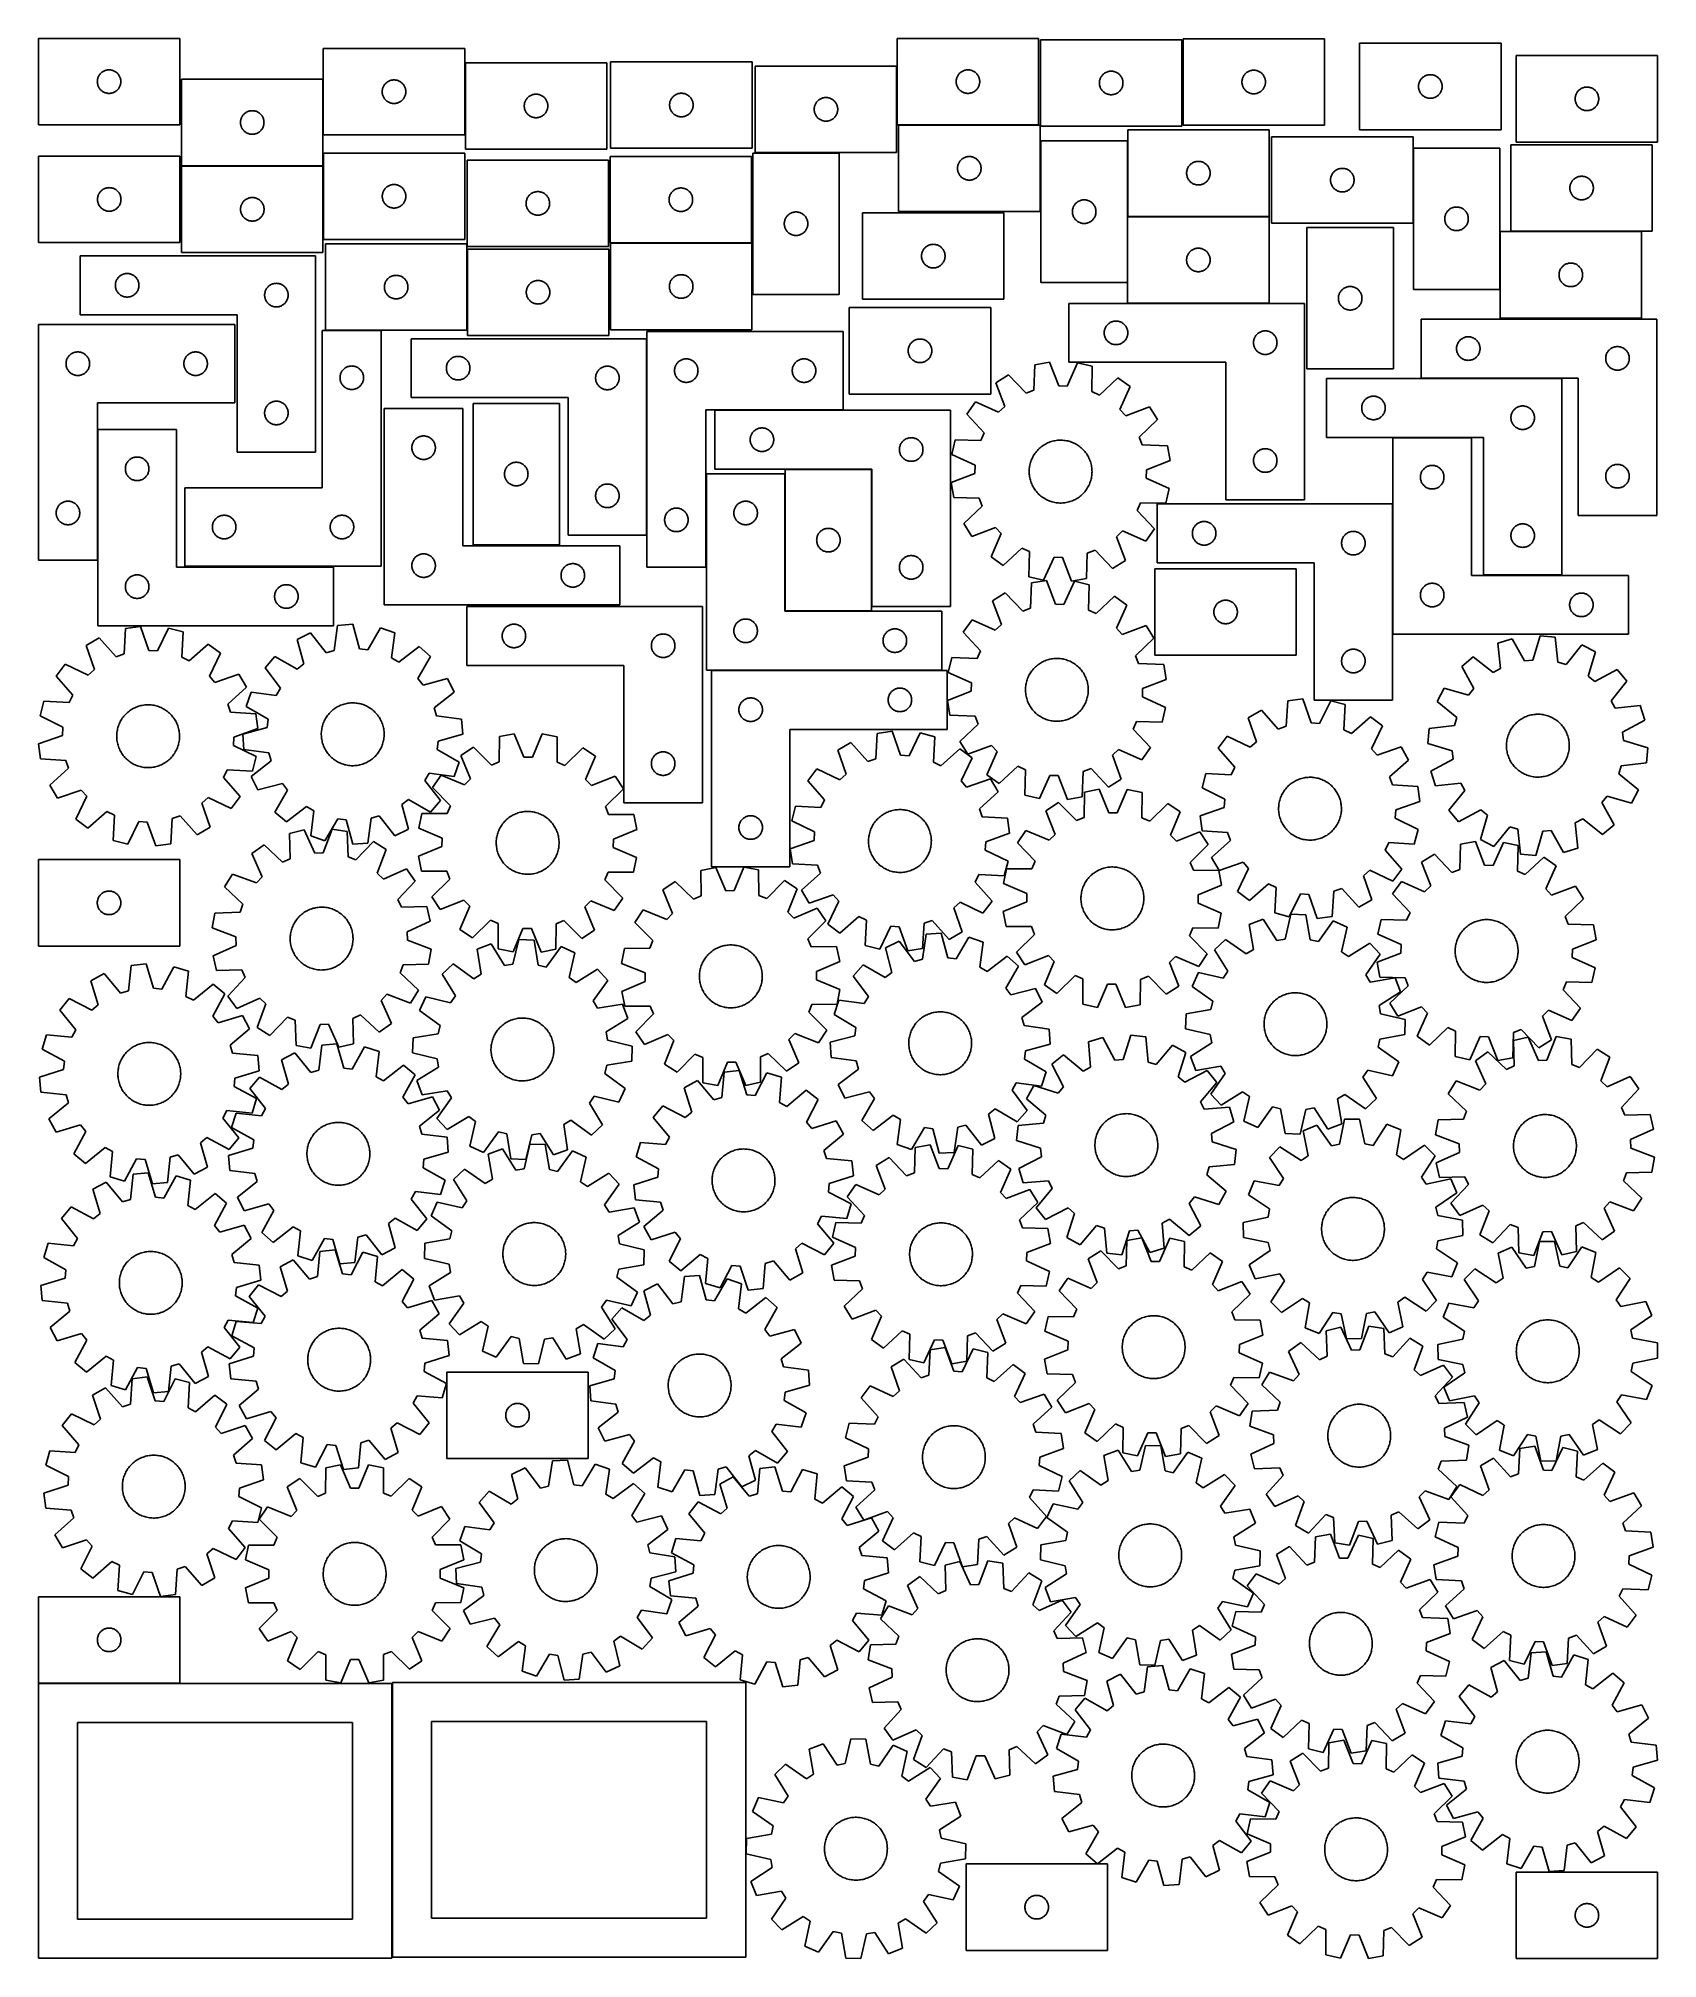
# Model space of a CAD drawing. Header units: millimetres. Extents: x 7 to 1243, y 7 to 1473.
import ezdxf

# ---------------------------------------------------------------- set-up
doc = ezdxf.new("R2010")
doc.units = ezdxf.units.MM
doc.layers.add('CUT', color=7, linetype='CONTINUOUS', true_color=0x000000)

msp = doc.modelspace()

# ---------------------------------------------------------------- linework, layer by layer
at = {"layer": 'CUT'}
for p, q in [((114.520932, 1473.075503), (6.520932, 1473.075503)), ((6.520932, 1473.075503), (6.520932, 1407.075503)), ((114.520932, 1407.075503), (114.520932, 1473.075503)), ((770.605161, 1473.077944), (662.605161, 1473.077944)), ((662.605161, 1473.077944), (662.605161, 1407.077944)), ((770.605161, 1407.077944), (770.605161, 1473.077944)), ((880.057279, 1472.072817), (772.057279, 1472.072817)), ((772.057279, 1472.072817), (772.057279, 1406.072817)), ((880.057279, 1406.072817), (880.057279, 1472.072817)), ((988.960538, 1472.786685), (880.960538, 1472.786685)), ((880.960538, 1472.786685), (880.960538, 1406.786685)), ((988.960538, 1406.786685), (988.960538, 1472.786685)), ((1123.850797, 1469.360415), (1015.850797, 1469.360415)), ((1015.850797, 1469.360415), (1015.850797, 1403.360415)), ((1123.850797, 1403.360415), (1123.850797, 1469.360415)), ((332.168637, 1465.36481), (224.168637, 1465.36481)), ((224.168637, 1465.36481), (224.168637, 1399.36481)), ((332.168637, 1399.36481), (332.168637, 1465.36481)), ((440.681819, 1454.509344), (332.681819, 1454.509344)), ((332.681819, 1454.509344), (332.681819, 1388.509344)), ((440.681819, 1388.509344), (440.681819, 1454.509344)), ((551.687312, 1455.186834), (443.687312, 1455.186834)), ((443.687312, 1455.186834), (443.687312, 1389.186834)), ((551.687312, 1389.186834), (551.687312, 1455.186834)), ((662.133908, 1451.895083), (554.133908, 1451.895083)), ((554.133908, 1451.895083), (554.133908, 1385.895083)), ((662.133908, 1385.895083), (662.133908, 1451.895083)), ((1243.480306, 1459.924624), (1135.480306, 1459.924624)), ((1135.480306, 1459.924624), (1135.480306, 1393.924624)), ((1243.480306, 1393.924624), (1243.480306, 1459.924624)), ((51.520932, 1440.075503), (51.540202, 1440.664131)), ((51.540202, 1439.486875), (51.520932, 1440.075503)), ((51.540202, 1440.664131), (51.597929, 1441.250239)), ((51.597929, 1438.900767), (51.540202, 1439.486875)), ((51.597929, 1441.250239), (51.693865, 1441.831316)), ((51.693865, 1438.31969), (51.597929, 1438.900767)), ((51.693865, 1441.831316), (51.8276, 1442.404874)), ((51.8276, 1437.746132), (51.693865, 1438.31969)), ((51.8276, 1442.404874), (51.998561, 1442.968458)), ((51.998561, 1437.182548), (51.8276, 1437.746132)), ((51.998561, 1442.968458), (52.206016, 1443.519654)), ((52.206016, 1443.519654), (52.449078, 1444.056101)), ((52.449078, 1444.056101), (52.726704, 1444.575503)), ((52.726704, 1444.575503), (53.037706, 1445.075635)), ((53.037706, 1445.075635), (53.380752, 1445.554356)), ((53.380752, 1445.554356), (53.754374, 1446.009615)), ((53.754374, 1446.009615), (54.156971, 1446.439464)), ((54.156971, 1446.439464), (54.58682, 1446.842061)), ((54.58682, 1446.842061), (55.042079, 1447.215683)), ((55.042079, 1447.215683), (55.5208, 1447.55873)), ((55.5208, 1447.55873), (56.020932, 1447.869732)), ((56.020932, 1447.869732), (56.540334, 1448.147358)), ((56.540334, 1448.147358), (57.076781, 1448.390419)), ((57.076781, 1448.390419), (57.627977, 1448.597874)), ((57.627977, 1448.597874), (58.191561, 1448.768835)), ((58.191561, 1448.768835), (58.765119, 1448.902571)), ((58.765119, 1448.902571), (59.346197, 1448.998507)), ((59.346197, 1448.998507), (59.932304, 1449.056233)), ((59.932304, 1449.056233), (60.520932, 1449.075503)), ((60.520932, 1449.075503), (61.10956, 1449.056233)), ((61.10956, 1449.056233), (61.695668, 1448.998507)), ((61.695668, 1448.998507), (62.276745, 1448.902571)), ((62.276745, 1448.902571), (62.850304, 1448.768835)), ((62.850304, 1448.768835), (63.413887, 1448.597874)), ((63.413887, 1448.597874), (63.965083, 1448.390419)), ((63.965083, 1448.390419), (64.50153, 1448.147358)), ((64.50153, 1448.147358), (65.020932, 1447.869732)), ((65.020932, 1447.869732), (65.521064, 1447.55873)), ((65.521064, 1447.55873), (65.999785, 1447.215683)), ((65.999785, 1447.215683), (66.455045, 1446.842061)), ((66.455045, 1446.842061), (66.884893, 1446.439464)), ((66.884893, 1446.439464), (67.287491, 1446.009615)), ((67.287491, 1446.009615), (67.661112, 1445.554356)), ((67.661112, 1445.554356), (68.004159, 1445.075635)), ((68.004159, 1445.075635), (68.315161, 1444.575503)), ((68.315161, 1444.575503), (68.592787, 1444.056101)), ((68.592787, 1444.056101), (68.835848, 1443.519654)), ((68.835848, 1443.519654), (69.043303, 1442.968458)), ((69.043303, 1442.968458), (69.214265, 1442.404874)), ((69.214265, 1437.746132), (69.043303, 1437.182548)), ((69.214265, 1442.404874), (69.348, 1441.831316)), ((69.348, 1438.31969), (69.214265, 1437.746132)), ((69.348, 1441.831316), (69.443936, 1441.250239)), ((69.443936, 1438.900767), (69.348, 1438.31969)), ((69.443936, 1441.250239), (69.501663, 1440.664131)), ((69.501663, 1439.486875), (69.443936, 1438.900767)), ((69.501663, 1440.664131), (69.520932, 1440.075503)), ((69.520932, 1440.075503), (69.501663, 1439.486875)), ((223.861264, 1441.86481), (115.861264, 1441.86481)), ((115.861264, 1441.86481), (115.861264, 1375.86481)), ((223.861264, 1375.86481), (223.861264, 1441.86481)), ((270.374409, 1436.86481), (270.685411, 1437.364942)), ((270.685411, 1437.364942), (271.028457, 1437.843663)), ((271.028457, 1437.843663), (271.402079, 1438.298922)), ((271.402079, 1438.298922), (271.804676, 1438.728771)), ((271.804676, 1438.728771), (272.234525, 1439.131368)), ((272.234525, 1439.131368), (272.689784, 1439.50499)), ((272.689784, 1439.50499), (273.168505, 1439.848036)), ((273.168505, 1439.848036), (273.668637, 1440.159038)), ((273.668637, 1440.159038), (274.188039, 1440.436664)), ((274.188039, 1440.436664), (274.724486, 1440.679725)), ((274.724486, 1440.679725), (275.275682, 1440.887181)), ((275.275682, 1440.887181), (275.839266, 1441.058142)), ((275.839266, 1441.058142), (276.412824, 1441.191877)), ((276.412824, 1441.191877), (276.993902, 1441.287813)), ((276.993902, 1441.287813), (277.580009, 1441.34554)), ((277.580009, 1441.34554), (278.168637, 1441.36481)), ((278.168637, 1441.36481), (278.757266, 1441.34554)), ((278.757266, 1441.34554), (279.343373, 1441.287813)), ((279.343373, 1441.287813), (279.92445, 1441.191877)), ((279.92445, 1441.191877), (280.498009, 1441.058142)), ((280.498009, 1441.058142), (281.061593, 1440.887181)), ((281.061593, 1440.887181), (281.612788, 1440.679725)), ((281.612788, 1440.679725), (282.149236, 1440.436664)), ((282.149236, 1440.436664), (282.668637, 1440.159038)), ((282.668637, 1440.159038), (283.168769, 1439.848036)), ((283.168769, 1439.848036), (283.64749, 1439.50499)), ((283.64749, 1439.50499), (284.10275, 1439.131368)), ((284.10275, 1439.131368), (284.532598, 1438.728771)), ((284.532598, 1438.728771), (284.935196, 1438.298922)), ((284.935196, 1438.298922), (285.308817, 1437.843663)), ((285.308817, 1437.843663), (285.651864, 1437.364942)), ((285.651864, 1437.364942), (285.962866, 1436.86481)), ((707.605161, 1440.077944), (707.62443, 1440.666573)), ((707.62443, 1439.489316), (707.605161, 1440.077944)), ((707.62443, 1440.666573), (707.682157, 1441.25268)), ((707.682157, 1438.903209), (707.62443, 1439.489316)), ((707.682157, 1441.25268), (707.778093, 1441.833757)), ((707.778093, 1438.322132), (707.682157, 1438.903209)), ((707.778093, 1441.833757), (707.911828, 1442.407316)), ((707.911828, 1437.748573), (707.778093, 1438.322132)), ((707.911828, 1442.407316), (708.08279, 1442.9709)), ((708.08279, 1437.184989), (707.911828, 1437.748573)), ((708.08279, 1442.9709), (708.290245, 1443.522095)), ((708.290245, 1443.522095), (708.533306, 1444.058543)), ((708.533306, 1444.058543), (708.810932, 1444.577944)), ((708.810932, 1444.577944), (709.121934, 1445.078077)), ((709.121934, 1445.078077), (709.464981, 1445.556797)), ((709.464981, 1445.556797), (709.838603, 1446.012057)), ((709.838603, 1446.012057), (710.2412, 1446.441905)), ((710.2412, 1446.441905), (710.671048, 1446.844503)), ((710.671048, 1446.844503), (711.126308, 1447.218124)), ((711.126308, 1447.218124), (711.605029, 1447.561171)), ((711.605029, 1447.561171), (712.105161, 1447.872173)), ((712.105161, 1447.872173), (712.624563, 1448.149799)), ((712.624563, 1448.149799), (713.16101, 1448.39286)), ((713.16101, 1448.39286), (713.712206, 1448.600316)), ((713.712206, 1448.600316), (714.275789, 1448.771277)), ((714.275789, 1448.771277), (714.849348, 1448.905012)), ((714.849348, 1448.905012), (715.430425, 1449.000948)), ((715.430425, 1449.000948), (716.016533, 1449.058675)), ((716.016533, 1449.058675), (716.605161, 1449.077944)), ((716.605161, 1449.077944), (717.193789, 1449.058675)), ((717.193789, 1449.058675), (717.779897, 1449.000948)), ((717.779897, 1449.000948), (718.360974, 1448.905012)), ((718.360974, 1448.905012), (718.934532, 1448.771277)), ((718.934532, 1448.771277), (719.498116, 1448.600316)), ((719.498116, 1448.600316), (720.049312, 1448.39286)), ((720.049312, 1448.39286), (720.585759, 1448.149799)), ((720.585759, 1448.149799), (721.105161, 1447.872173)), ((721.105161, 1447.872173), (721.605293, 1447.561171)), ((721.605293, 1447.561171), (722.084014, 1447.218124)), ((722.084014, 1447.218124), (722.539273, 1446.844503)), ((722.539273, 1446.844503), (722.969122, 1446.441905)), ((722.969122, 1446.441905), (723.371719, 1446.012057)), ((723.371719, 1446.012057), (723.745341, 1445.556797)), ((723.745341, 1445.556797), (724.088387, 1445.078077)), ((724.088387, 1445.078077), (724.399389, 1444.577944)), ((724.399389, 1444.577944), (724.677015, 1444.058543)), ((724.677015, 1444.058543), (724.920077, 1443.522095)), ((724.920077, 1443.522095), (725.127532, 1442.9709)), ((725.127532, 1442.9709), (725.298493, 1442.407316)), ((725.298493, 1437.748573), (725.127532, 1437.184989)), ((725.298493, 1442.407316), (725.432228, 1441.833757)), ((725.432228, 1438.322132), (725.298493, 1437.748573)), ((725.432228, 1441.833757), (725.528165, 1441.25268)), ((725.528165, 1438.903209), (725.432228, 1438.322132)), ((725.528165, 1441.25268), (725.585891, 1440.666573)), ((725.585891, 1439.489316), (725.528165, 1438.903209)), ((725.585891, 1440.666573), (725.605161, 1440.077944)), ((725.605161, 1440.077944), (725.585891, 1439.489316)), ((817.057279, 1439.072817), (817.076548, 1439.661446)), ((817.076548, 1438.484189), (817.057279, 1439.072817)), ((817.076548, 1439.661446), (817.134275, 1440.247553)), ((817.134275, 1437.898082), (817.076548, 1438.484189)), ((817.134275, 1440.247553), (817.230211, 1440.82863)), ((817.230211, 1437.317005), (817.134275, 1437.898082)), ((817.230211, 1440.82863), (817.363946, 1441.402189)), ((817.363946, 1436.743446), (817.230211, 1437.317005)), ((817.363946, 1441.402189), (817.534908, 1441.965773)), ((817.534908, 1441.965773), (817.742363, 1442.516968)), ((817.742363, 1442.516968), (817.985424, 1443.053416)), ((817.985424, 1443.053416), (818.26305, 1443.572817)), ((818.26305, 1443.572817), (818.574052, 1444.07295)), ((818.574052, 1444.07295), (818.917099, 1444.55167)), ((818.917099, 1444.55167), (819.29072, 1445.00693)), ((819.29072, 1445.00693), (819.693318, 1445.436779)), ((819.693318, 1445.436779), (820.123166, 1445.839376)), ((820.123166, 1445.839376), (820.578426, 1446.212998)), ((820.578426, 1446.212998), (821.057147, 1446.556044)), ((821.057147, 1446.556044), (821.557279, 1446.867046)), ((821.557279, 1446.867046), (822.07668, 1447.144672)), ((822.07668, 1447.144672), (822.613128, 1447.387733)), ((822.613128, 1447.387733), (823.164324, 1447.595189)), ((823.164324, 1447.595189), (823.727907, 1447.76615)), ((823.727907, 1447.76615), (824.301466, 1447.899885)), ((824.301466, 1447.899885), (824.882543, 1447.995821)), ((824.882543, 1447.995821), (825.468651, 1448.053548)), ((825.468651, 1448.053548), (826.057279, 1448.072817)), ((826.057279, 1448.072817), (826.645907, 1448.053548)), ((826.645907, 1448.053548), (827.232014, 1447.995821)), ((827.232014, 1447.995821), (827.813092, 1447.899885)), ((827.813092, 1447.899885), (828.38665, 1447.76615)), ((828.38665, 1447.76615), (828.950234, 1447.595189)), ((828.950234, 1447.595189), (829.50143, 1447.387733)), ((829.50143, 1447.387733), (830.037877, 1447.144672)), ((830.037877, 1447.144672), (830.557279, 1446.867046)), ((830.557279, 1446.867046), (831.057411, 1446.556044)), ((831.057411, 1446.556044), (831.536132, 1446.212998)), ((831.536132, 1446.212998), (831.991391, 1445.839376)), ((831.991391, 1445.839376), (832.42124, 1445.436779)), ((832.42124, 1445.436779), (832.823837, 1445.00693)), ((832.823837, 1445.00693), (833.197459, 1444.55167)), ((833.197459, 1444.55167), (833.540505, 1444.07295)), ((833.540505, 1444.07295), (833.851507, 1443.572817)), ((833.851507, 1443.572817), (834.129133, 1443.053416)), ((834.129133, 1443.053416), (834.372195, 1442.516968)), ((834.372195, 1442.516968), (834.57965, 1441.965773)), ((834.57965, 1441.965773), (834.750611, 1441.402189)), ((834.750611, 1441.402189), (834.884346, 1440.82863)), ((834.884346, 1437.317005), (834.750611, 1436.743446)), ((834.884346, 1440.82863), (834.980282, 1440.247553)), ((834.980282, 1437.898082), (834.884346, 1437.317005)), ((834.980282, 1440.247553), (835.038009, 1439.661446)), ((835.038009, 1438.484189), (834.980282, 1437.898082)), ((835.038009, 1439.661446), (835.057279, 1439.072817)), ((835.057279, 1439.072817), (835.038009, 1438.484189)), ((925.960538, 1439.786685), (925.979808, 1440.375313)), ((925.979808, 1439.198057), (925.960538, 1439.786685)), ((925.979808, 1440.375313), (926.037534, 1440.96142)), ((926.037534, 1438.611949), (925.979808, 1439.198057)), ((926.037534, 1440.96142), (926.13347, 1441.542498)), ((926.13347, 1438.030872), (926.037534, 1438.611949)), ((926.13347, 1441.542498), (926.267206, 1442.116056)), ((926.267206, 1437.457313), (926.13347, 1438.030872)), ((926.267206, 1442.116056), (926.438167, 1442.67964)), ((926.438167, 1436.893729), (926.267206, 1437.457313)), ((926.438167, 1442.67964), (926.645622, 1443.230836)), ((926.645622, 1443.230836), (926.888683, 1443.767283)), ((926.888683, 1443.767283), (927.166309, 1444.286685)), ((927.166309, 1444.286685), (927.477311, 1444.786817)), ((927.477311, 1444.786817), (927.820358, 1445.265538)), ((927.820358, 1445.265538), (928.19398, 1445.720797)), ((928.19398, 1445.720797), (928.596577, 1446.150646)), ((928.596577, 1446.150646), (929.026426, 1446.553243)), ((929.026426, 1446.553243), (929.481685, 1446.926865)), ((929.481685, 1446.926865), (929.960406, 1447.269911)), ((929.960406, 1447.269911), (930.460538, 1447.580913)), ((930.460538, 1447.580913), (930.97994, 1447.858539)), ((930.97994, 1447.858539), (931.516387, 1448.1016)), ((931.516387, 1448.1016), (932.067583, 1448.309056)), ((932.067583, 1448.309056), (932.631167, 1448.480017)), ((932.631167, 1448.480017), (933.204725, 1448.613752)), ((933.204725, 1448.613752), (933.785802, 1448.709688)), ((933.785802, 1448.709688), (934.37191, 1448.767415)), ((934.37191, 1448.767415), (934.960538, 1448.786685)), ((934.960538, 1448.786685), (935.549166, 1448.767415)), ((935.549166, 1448.767415), (936.135274, 1448.709688)), ((936.135274, 1448.709688), (936.716351, 1448.613752)), ((936.716351, 1448.613752), (937.289909, 1448.480017)), ((937.289909, 1448.480017), (937.853493, 1448.309056)), ((937.853493, 1448.309056), (938.404689, 1448.1016)), ((938.404689, 1448.1016), (938.941136, 1447.858539)), ((938.941136, 1447.858539), (939.460538, 1447.580913)), ((939.460538, 1447.580913), (939.96067, 1447.269911)), ((939.96067, 1447.269911), (940.439391, 1446.926865)), ((940.439391, 1446.926865), (940.89465, 1446.553243)), ((940.89465, 1446.553243), (941.324499, 1446.150646)), ((941.324499, 1446.150646), (941.727096, 1445.720797)), ((941.727096, 1445.720797), (942.100718, 1445.265538)), ((942.100718, 1445.265538), (942.443764, 1444.786817)), ((942.443764, 1444.786817), (942.754767, 1444.286685)), ((942.754767, 1444.286685), (943.032393, 1443.767283)), ((943.032393, 1443.767283), (943.275454, 1443.230836)), ((943.275454, 1443.230836), (943.482909, 1442.67964)), ((943.482909, 1442.67964), (943.65387, 1442.116056)), ((943.65387, 1437.457313), (943.482909, 1436.893729)), ((943.65387, 1442.116056), (943.787606, 1441.542498)), ((943.787606, 1438.030872), (943.65387, 1437.457313)), ((943.787606, 1441.542498), (943.883542, 1440.96142)), ((943.883542, 1438.611949), (943.787606, 1438.030872)), ((943.883542, 1440.96142), (943.941268, 1440.375313)), ((943.941268, 1439.198057), (943.883542, 1438.611949)), ((943.941268, 1440.375313), (943.960538, 1439.786685)), ((943.960538, 1439.786685), (943.941268, 1439.198057)), ((1060.870066, 1436.949043), (1060.927793, 1437.535151)), ((1060.927793, 1437.535151), (1061.023729, 1438.116228)), ((1061.023729, 1438.116228), (1061.157464, 1438.689787)), ((1061.157464, 1438.689787), (1061.328426, 1439.25337)), ((1061.328426, 1439.25337), (1061.535881, 1439.804566)), ((1061.535881, 1439.804566), (1061.778942, 1440.341013)), ((1061.778942, 1440.341013), (1062.056568, 1440.860415)), ((1062.056568, 1440.860415), (1062.36757, 1441.360547)), ((1062.36757, 1441.360547), (1062.710617, 1441.839268)), ((1062.710617, 1441.839268), (1063.084239, 1442.294527)), ((1063.084239, 1442.294527), (1063.486836, 1442.724376)), ((1063.486836, 1442.724376), (1063.916684, 1443.126973)), ((1063.916684, 1443.126973), (1064.371944, 1443.500595)), ((1064.371944, 1443.500595), (1064.850665, 1443.843642)), ((1064.850665, 1443.843642), (1065.350797, 1444.154644)), ((1065.350797, 1444.154644), (1065.870199, 1444.43227)), ((1065.870199, 1444.43227), (1066.406646, 1444.675331)), ((1066.406646, 1444.675331), (1066.957842, 1444.882786)), ((1066.957842, 1444.882786), (1067.521425, 1445.053748)), ((1067.521425, 1445.053748), (1068.094984, 1445.187483)), ((1068.094984, 1445.187483), (1068.676061, 1445.283419)), ((1068.676061, 1445.283419), (1069.262169, 1445.341145)), ((1069.262169, 1445.341145), (1069.850797, 1445.360415)), ((1069.850797, 1445.360415), (1070.439425, 1445.341145)), ((1070.439425, 1445.341145), (1071.025533, 1445.283419)), ((1071.025533, 1445.283419), (1071.60661, 1445.187483)), ((1071.60661, 1445.187483), (1072.180168, 1445.053748)), ((1072.180168, 1445.053748), (1072.743752, 1444.882786)), ((1072.743752, 1444.882786), (1073.294948, 1444.675331)), ((1073.294948, 1444.675331), (1073.831395, 1444.43227)), ((1073.831395, 1444.43227), (1074.350797, 1444.154644)), ((1074.350797, 1444.154644), (1074.850929, 1443.843642)), ((1074.850929, 1443.843642), (1075.32965, 1443.500595)), ((1075.32965, 1443.500595), (1075.784909, 1443.126973)), ((1075.784909, 1443.126973), (1076.214758, 1442.724376)), ((1076.214758, 1442.724376), (1076.617355, 1442.294527)), ((1076.617355, 1442.294527), (1076.990977, 1441.839268)), ((1076.990977, 1441.839268), (1077.334023, 1441.360547)), ((1077.334023, 1441.360547), (1077.645025, 1440.860415)), ((1077.645025, 1440.860415), (1077.922651, 1440.341013)), ((1077.922651, 1440.341013), (1078.165713, 1439.804566)), ((1078.165713, 1439.804566), (1078.373168, 1439.25337)), ((1078.373168, 1439.25337), (1078.544129, 1438.689787)), ((1078.544129, 1438.689787), (1078.677864, 1438.116228)), ((1078.677864, 1438.116228), (1078.773801, 1437.535151)), ((1078.773801, 1437.535151), (1078.831527, 1436.949043)), ((52.206016, 1436.631352), (51.998561, 1437.182548)), ((52.449078, 1436.094905), (52.206016, 1436.631352)), ((52.726704, 1435.575503), (52.449078, 1436.094905)), ((53.037706, 1435.075371), (52.726704, 1435.575503)), ((53.380752, 1434.59665), (53.037706, 1435.075371)), ((53.754374, 1434.141391), (53.380752, 1434.59665)), ((54.156971, 1433.711542), (53.754374, 1434.141391)), ((54.58682, 1433.308945), (54.156971, 1433.711542)), ((55.042079, 1432.935323), (54.58682, 1433.308945)), ((55.5208, 1432.592277), (55.042079, 1432.935323)), ((56.020932, 1432.281274), (55.5208, 1432.592277)), ((56.540334, 1432.003648), (56.020932, 1432.281274)), ((57.076781, 1431.760587), (56.540334, 1432.003648)), ((57.627977, 1431.553132), (57.076781, 1431.760587)), ((58.191561, 1431.382171), (57.627977, 1431.553132)), ((58.765119, 1431.248436), (58.191561, 1431.382171)), ((59.346197, 1431.152499), (58.765119, 1431.248436)), ((59.932304, 1431.094773), (59.346197, 1431.152499)), ((60.520932, 1431.075503), (59.932304, 1431.094773)), ((61.10956, 1431.094773), (60.520932, 1431.075503)), ((61.695668, 1431.152499), (61.10956, 1431.094773)), ((62.276745, 1431.248436), (61.695668, 1431.152499)), ((62.850304, 1431.382171), (62.276745, 1431.248436)), ((63.413887, 1431.553132), (62.850304, 1431.382171)), ((63.965083, 1431.760587), (63.413887, 1431.553132)), ((64.50153, 1432.003648), (63.965083, 1431.760587)), ((65.020932, 1432.281274), (64.50153, 1432.003648)), ((65.521064, 1432.592277), (65.020932, 1432.281274)), ((65.999785, 1432.935323), (65.521064, 1432.592277)), ((66.455045, 1433.308945), (65.999785, 1432.935323)), ((66.884893, 1433.711542), (66.455045, 1433.308945)), ((67.287491, 1434.141391), (66.884893, 1433.711542)), ((67.661112, 1434.59665), (67.287491, 1434.141391)), ((68.004159, 1435.075371), (67.661112, 1434.59665)), ((68.315161, 1435.575503), (68.004159, 1435.075371)), ((68.592787, 1436.094905), (68.315161, 1435.575503)), ((68.835848, 1436.631352), (68.592787, 1436.094905)), ((69.043303, 1437.182548), (68.835848, 1436.631352)), ((269.168637, 1432.36481), (269.187907, 1432.953438)), ((269.187907, 1431.776182), (269.168637, 1432.36481)), ((269.187907, 1432.953438), (269.245634, 1433.539545)), ((269.245634, 1431.190074), (269.187907, 1431.776182)), ((269.245634, 1433.539545), (269.34157, 1434.120623)), ((269.34157, 1430.608997), (269.245634, 1431.190074)), ((269.34157, 1434.120623), (269.475305, 1434.694181)), ((269.475305, 1430.035438), (269.34157, 1430.608997)), ((269.475305, 1434.694181), (269.646266, 1435.257765)), ((269.646266, 1429.471854), (269.475305, 1430.035438)), ((269.646266, 1435.257765), (269.853722, 1435.808961)), ((269.853722, 1428.920659), (269.646266, 1429.471854)), ((269.853722, 1435.808961), (270.096783, 1436.345408)), ((270.096783, 1428.384211), (269.853722, 1428.920659)), ((270.096783, 1436.345408), (270.374409, 1436.86481)), ((270.374409, 1427.86481), (270.096783, 1428.384211)), ((270.685411, 1427.364678), (270.374409, 1427.86481)), ((271.028457, 1426.885957), (270.685411, 1427.364678)), ((271.402079, 1426.430697), (271.028457, 1426.885957)), ((271.804676, 1426.000849), (271.402079, 1426.430697)), ((272.234525, 1425.598251), (271.804676, 1426.000849)), ((272.689784, 1425.22463), (272.234525, 1425.598251)), ((273.168505, 1424.881583), (272.689784, 1425.22463)), ((273.668637, 1424.570581), (273.168505, 1424.881583)), ((274.188039, 1424.292955), (273.668637, 1424.570581)), ((274.724486, 1424.049894), (274.188039, 1424.292955)), ((275.275682, 1423.842439), (274.724486, 1424.049894)), ((275.839266, 1423.671477), (275.275682, 1423.842439)), ((276.412824, 1423.537742), (275.839266, 1423.671477)), ((276.993902, 1423.441806), (276.412824, 1423.537742)), ((277.580009, 1423.384079), (276.993902, 1423.441806)), ((278.168637, 1423.36481), (277.580009, 1423.384079)), ((278.757266, 1423.384079), (278.168637, 1423.36481)), ((279.343373, 1423.441806), (278.757266, 1423.384079)), ((279.92445, 1423.537742), (279.343373, 1423.441806)), ((280.498009, 1423.671477), (279.92445, 1423.537742)), ((281.061593, 1423.842439), (280.498009, 1423.671477)), ((281.612788, 1424.049894), (281.061593, 1423.842439)), ((282.149236, 1424.292955), (281.612788, 1424.049894)), ((282.668637, 1424.570581), (282.149236, 1424.292955)), ((283.168769, 1424.881583), (282.668637, 1424.570581)), ((283.64749, 1425.22463), (283.168769, 1424.881583)), ((284.10275, 1425.598251), (283.64749, 1425.22463)), ((284.532598, 1426.000849), (284.10275, 1425.598251)), ((284.935196, 1426.430697), (284.532598, 1426.000849)), ((285.308817, 1426.885957), (284.935196, 1426.430697)), ((285.651864, 1427.364678), (285.308817, 1426.885957)), ((285.962866, 1427.86481), (285.651864, 1427.364678)), ((285.962866, 1436.86481), (286.240492, 1436.345408)), ((286.240492, 1428.384211), (285.962866, 1427.86481)), ((286.240492, 1436.345408), (286.483553, 1435.808961)), ((286.483553, 1428.920659), (286.240492, 1428.384211)), ((286.483553, 1435.808961), (286.691009, 1435.257765)), ((286.691009, 1429.471854), (286.483553, 1428.920659)), ((286.691009, 1435.257765), (286.86197, 1434.694181)), ((286.86197, 1430.035438), (286.691009, 1429.471854)), ((286.86197, 1434.694181), (286.995705, 1434.120623)), ((286.995705, 1430.608997), (286.86197, 1430.035438)), ((286.995705, 1434.120623), (287.091641, 1433.539545)), ((287.091641, 1431.190074), (286.995705, 1430.608997)), ((287.091641, 1433.539545), (287.149368, 1432.953438)), ((287.149368, 1431.776182), (287.091641, 1431.190074)), ((287.149368, 1432.953438), (287.168637, 1432.36481)), ((287.168637, 1432.36481), (287.149368, 1431.776182)), ((377.701089, 1422.097972), (377.758815, 1422.68408)), ((377.758815, 1422.68408), (377.854752, 1423.265157)), ((377.854752, 1423.265157), (377.988487, 1423.838715)), ((377.988487, 1423.838715), (378.159448, 1424.402299)), ((378.159448, 1424.402299), (378.366903, 1424.953495)), ((378.366903, 1424.953495), (378.609964, 1425.489942)), ((378.609964, 1425.489942), (378.88759, 1426.009344)), ((378.88759, 1426.009344), (379.198593, 1426.509476)), ((379.198593, 1426.509476), (379.541639, 1426.988197)), ((379.541639, 1426.988197), (379.915261, 1427.443456)), ((379.915261, 1427.443456), (380.317858, 1427.873305)), ((380.317858, 1427.873305), (380.747707, 1428.275902)), ((380.747707, 1428.275902), (381.202966, 1428.649524)), ((381.202966, 1428.649524), (381.681687, 1428.99257)), ((381.681687, 1428.99257), (382.181819, 1429.303573)), ((382.181819, 1429.303573), (382.701221, 1429.581199)), ((382.701221, 1429.581199), (383.237668, 1429.82426)), ((383.237668, 1429.82426), (383.788864, 1430.031715)), ((383.788864, 1430.031715), (384.352448, 1430.202676)), ((384.352448, 1430.202676), (384.926006, 1430.336411)), ((384.926006, 1430.336411), (385.507083, 1430.432348)), ((385.507083, 1430.432348), (386.093191, 1430.490074)), ((386.093191, 1430.490074), (386.681819, 1430.509344)), ((386.681819, 1430.509344), (387.270447, 1430.490074)), ((387.270447, 1430.490074), (387.856555, 1430.432348)), ((387.856555, 1430.432348), (388.437632, 1430.336411)), ((388.437632, 1430.336411), (389.011191, 1430.202676)), ((389.011191, 1430.202676), (389.574774, 1430.031715)), ((389.574774, 1430.031715), (390.12597, 1429.82426)), ((390.12597, 1429.82426), (390.662417, 1429.581199)), ((390.662417, 1429.581199), (391.181819, 1429.303573)), ((391.181819, 1429.303573), (391.681951, 1428.99257)), ((391.681951, 1428.99257), (392.160672, 1428.649524)), ((392.160672, 1428.649524), (392.615931, 1428.275902)), ((392.615931, 1428.275902), (393.04578, 1427.873305)), ((393.04578, 1427.873305), (393.448377, 1427.443456)), ((393.448377, 1427.443456), (393.821999, 1426.988197)), ((393.821999, 1426.988197), (394.165046, 1426.509476)), ((394.165046, 1426.509476), (394.476048, 1426.009344)), ((394.476048, 1426.009344), (394.753674, 1425.489942)), ((394.753674, 1425.489942), (394.996735, 1424.953495)), ((394.996735, 1424.953495), (395.20419, 1424.402299)), ((395.20419, 1424.402299), (395.375152, 1423.838715)), ((395.375152, 1423.838715), (395.508887, 1423.265157)), ((395.508887, 1423.265157), (395.604823, 1422.68408)), ((395.604823, 1422.68408), (395.662549, 1422.097972)), ((488.687312, 1422.186834), (488.706582, 1422.775462)), ((488.706582, 1422.775462), (488.764309, 1423.36157)), ((488.764309, 1423.36157), (488.860245, 1423.942647)), ((488.860245, 1423.942647), (488.99398, 1424.516206)), ((488.99398, 1424.516206), (489.164941, 1425.079789)), ((489.164941, 1425.079789), (489.372396, 1425.630985)), ((489.372396, 1425.630985), (489.615458, 1426.167432)), ((489.615458, 1426.167432), (489.893084, 1426.686834)), ((489.893084, 1426.686834), (490.204086, 1427.186966)), ((490.204086, 1427.186966), (490.547132, 1427.665687)), ((490.547132, 1427.665687), (490.920754, 1428.120946)), ((490.920754, 1428.120946), (491.323351, 1428.550795)), ((491.323351, 1428.550795), (491.7532, 1428.953392)), ((491.7532, 1428.953392), (492.208459, 1429.327014)), ((492.208459, 1429.327014), (492.68718, 1429.670061)), ((492.68718, 1429.670061), (493.187312, 1429.981063)), ((493.187312, 1429.981063), (493.706714, 1430.258689)), ((493.706714, 1430.258689), (494.243161, 1430.50175)), ((494.243161, 1430.50175), (494.794357, 1430.709205)), ((494.794357, 1430.709205), (495.357941, 1430.880167)), ((495.357941, 1430.880167), (495.931499, 1431.013902)), ((495.931499, 1431.013902), (496.512577, 1431.109838)), ((496.512577, 1431.109838), (497.098684, 1431.167564)), ((497.098684, 1431.167564), (497.687312, 1431.186834)), ((497.687312, 1431.186834), (498.27594, 1431.167564)), ((498.27594, 1431.167564), (498.862048, 1431.109838)), ((498.862048, 1431.109838), (499.443125, 1431.013902)), ((499.443125, 1431.013902), (500.016684, 1430.880167)), ((500.016684, 1430.880167), (500.580267, 1430.709205)), ((500.580267, 1430.709205), (501.131463, 1430.50175)), ((501.131463, 1430.50175), (501.66791, 1430.258689)), ((501.66791, 1430.258689), (502.187312, 1429.981063)), ((502.187312, 1429.981063), (502.687444, 1429.670061)), ((502.687444, 1429.670061), (503.166165, 1429.327014)), ((503.166165, 1429.327014), (503.621425, 1428.953392)), ((503.621425, 1428.953392), (504.051273, 1428.550795)), ((504.051273, 1428.550795), (504.453871, 1428.120946)), ((504.453871, 1428.120946), (504.827492, 1427.665687)), ((504.827492, 1427.665687), (505.170539, 1427.186966)), ((505.170539, 1427.186966), (505.481541, 1426.686834)), ((505.481541, 1426.686834), (505.759167, 1426.167432)), ((505.759167, 1426.167432), (506.002228, 1425.630985)), ((506.002228, 1425.630985), (506.209683, 1425.079789)), ((506.209683, 1425.079789), (506.380645, 1424.516206)), ((506.380645, 1424.516206), (506.51438, 1423.942647)), ((506.51438, 1423.942647), (506.610316, 1423.36157)), ((506.610316, 1423.36157), (506.668043, 1422.775462)), ((506.668043, 1422.775462), (506.687312, 1422.186834)), ((599.818993, 1422.339234), (600.062054, 1422.875681)), ((600.062054, 1422.875681), (600.33968, 1423.395083)), ((600.33968, 1423.395083), (600.650682, 1423.895215)), ((600.650682, 1423.895215), (600.993728, 1424.373936)), ((600.993728, 1424.373936), (601.36735, 1424.829195)), ((601.36735, 1424.829195), (601.769947, 1425.259044)), ((601.769947, 1425.259044), (602.199796, 1425.661641)), ((602.199796, 1425.661641), (602.655055, 1426.035263)), ((602.655055, 1426.035263), (603.133776, 1426.37831)), ((603.133776, 1426.37831), (603.633908, 1426.689312)), ((603.633908, 1426.689312), (604.15331, 1426.966938)), ((604.15331, 1426.966938), (604.689757, 1427.209999)), ((604.689757, 1427.209999), (605.240953, 1427.417454)), ((605.240953, 1427.417454), (605.804537, 1427.588416)), ((605.804537, 1427.588416), (606.378095, 1427.722151)), ((606.378095, 1427.722151), (606.959173, 1427.818087)), ((606.959173, 1427.818087), (607.54528, 1427.875813)), ((607.54528, 1427.875813), (608.133908, 1427.895083)), ((608.133908, 1427.895083), (608.722537, 1427.875813)), ((608.722537, 1427.875813), (609.308644, 1427.818087)), ((609.308644, 1427.818087), (609.889721, 1427.722151)), ((609.889721, 1427.722151), (610.46328, 1427.588416)), ((610.46328, 1427.588416), (611.026864, 1427.417454)), ((611.026864, 1427.417454), (611.578059, 1427.209999)), ((611.578059, 1427.209999), (612.114507, 1426.966938)), ((612.114507, 1426.966938), (612.633908, 1426.689312)), ((612.633908, 1426.689312), (613.13404, 1426.37831)), ((613.13404, 1426.37831), (613.612761, 1426.035263)), ((613.612761, 1426.035263), (614.068021, 1425.661641)), ((614.068021, 1425.661641), (614.497869, 1425.259044)), ((614.497869, 1425.259044), (614.900467, 1424.829195)), ((614.900467, 1424.829195), (615.274088, 1424.373936)), ((615.274088, 1424.373936), (615.617135, 1423.895215)), ((615.617135, 1423.895215), (615.928137, 1423.395083)), ((615.928137, 1423.395083), (616.205763, 1422.875681)), ((616.205763, 1422.875681), (616.448824, 1422.339234)), ((708.290245, 1436.633794), (708.08279, 1437.184989)), ((708.533306, 1436.097346), (708.290245, 1436.633794)), ((708.810932, 1435.577944), (708.533306, 1436.097346)), ((709.121934, 1435.077812), (708.810932, 1435.577944)), ((709.464981, 1434.599092), (709.121934, 1435.077812)), ((709.838603, 1434.143832), (709.464981, 1434.599092)), ((710.2412, 1433.713983), (709.838603, 1434.143832)), ((710.671048, 1433.311386), (710.2412, 1433.713983)), ((711.126308, 1432.937764), (710.671048, 1433.311386)), ((711.605029, 1432.594718), (711.126308, 1432.937764)), ((712.105161, 1432.283716), (711.605029, 1432.594718)), ((712.624563, 1432.00609), (712.105161, 1432.283716)), ((713.16101, 1431.763029), (712.624563, 1432.00609)), ((713.712206, 1431.555573), (713.16101, 1431.763029)), ((714.275789, 1431.384612), (713.712206, 1431.555573)), ((714.849348, 1431.250877), (714.275789, 1431.384612)), ((715.430425, 1431.154941), (714.849348, 1431.250877)), ((716.016533, 1431.097214), (715.430425, 1431.154941)), ((716.605161, 1431.077944), (716.016533, 1431.097214)), ((717.193789, 1431.097214), (716.605161, 1431.077944)), ((717.779897, 1431.154941), (717.193789, 1431.097214)), ((718.360974, 1431.250877), (717.779897, 1431.154941)), ((718.934532, 1431.384612), (718.360974, 1431.250877)), ((719.498116, 1431.555573), (718.934532, 1431.384612)), ((720.049312, 1431.763029), (719.498116, 1431.555573)), ((720.585759, 1432.00609), (720.049312, 1431.763029)), ((721.105161, 1432.283716), (720.585759, 1432.00609)), ((721.605293, 1432.594718), (721.105161, 1432.283716)), ((722.084014, 1432.937764), (721.605293, 1432.594718)), ((722.539273, 1433.311386), (722.084014, 1432.937764)), ((722.969122, 1433.713983), (722.539273, 1433.311386)), ((723.371719, 1434.143832), (722.969122, 1433.713983)), ((723.745341, 1434.599092), (723.371719, 1434.143832)), ((724.088387, 1435.077812), (723.745341, 1434.599092)), ((724.399389, 1435.577944), (724.088387, 1435.077812)), ((724.677015, 1436.097346), (724.399389, 1435.577944)), ((724.920077, 1436.633794), (724.677015, 1436.097346)), ((725.127532, 1437.184989), (724.920077, 1436.633794)), ((817.534908, 1436.179862), (817.363946, 1436.743446)), ((817.742363, 1435.628667), (817.534908, 1436.179862)), ((817.985424, 1435.092219), (817.742363, 1435.628667)), ((818.26305, 1434.572817), (817.985424, 1435.092219)), ((818.574052, 1434.072685), (818.26305, 1434.572817)), ((818.917099, 1433.593965), (818.574052, 1434.072685)), ((819.29072, 1433.138705), (818.917099, 1433.593965)), ((819.693318, 1432.708856), (819.29072, 1433.138705)), ((820.123166, 1432.306259), (819.693318, 1432.708856)), ((820.578426, 1431.932637), (820.123166, 1432.306259)), ((821.057147, 1431.589591), (820.578426, 1431.932637)), ((821.557279, 1431.278589), (821.057147, 1431.589591)), ((822.07668, 1431.000963), (821.557279, 1431.278589)), ((822.613128, 1430.757902), (822.07668, 1431.000963)), ((823.164324, 1430.550446), (822.613128, 1430.757902)), ((823.727907, 1430.379485), (823.164324, 1430.550446)), ((824.301466, 1430.24575), (823.727907, 1430.379485)), ((824.882543, 1430.149814), (824.301466, 1430.24575)), ((825.468651, 1430.092087), (824.882543, 1430.149814)), ((826.057279, 1430.072817), (825.468651, 1430.092087)), ((826.645907, 1430.092087), (826.057279, 1430.072817)), ((827.232014, 1430.149814), (826.645907, 1430.092087)), ((827.813092, 1430.24575), (827.232014, 1430.149814)), ((828.38665, 1430.379485), (827.813092, 1430.24575)), ((828.950234, 1430.550446), (828.38665, 1430.379485)), ((829.50143, 1430.757902), (828.950234, 1430.550446)), ((830.037877, 1431.000963), (829.50143, 1430.757902)), ((830.557279, 1431.278589), (830.037877, 1431.000963)), ((831.057411, 1431.589591), (830.557279, 1431.278589)), ((831.536132, 1431.932637), (831.057411, 1431.589591)), ((831.991391, 1432.306259), (831.536132, 1431.932637)), ((832.42124, 1432.708856), (831.991391, 1432.306259)), ((832.823837, 1433.138705), (832.42124, 1432.708856)), ((833.197459, 1433.593965), (832.823837, 1433.138705)), ((833.540505, 1434.072685), (833.197459, 1433.593965)), ((833.851507, 1434.572817), (833.540505, 1434.072685)), ((834.129133, 1435.092219), (833.851507, 1434.572817)), ((834.372195, 1435.628667), (834.129133, 1435.092219)), ((834.57965, 1436.179862), (834.372195, 1435.628667)), ((834.750611, 1436.743446), (834.57965, 1436.179862)), ((926.645622, 1436.342534), (926.438167, 1436.893729)), ((926.888683, 1435.806086), (926.645622, 1436.342534)), ((927.166309, 1435.286685), (926.888683, 1435.806086)), ((927.477311, 1434.786553), (927.166309, 1435.286685)), ((927.820358, 1434.307832), (927.477311, 1434.786553)), ((928.19398, 1433.852572), (927.820358, 1434.307832)), ((928.596577, 1433.422724), (928.19398, 1433.852572)), ((929.026426, 1433.020126), (928.596577, 1433.422724)), ((929.481685, 1432.646505), (929.026426, 1433.020126)), ((929.960406, 1432.303458), (929.481685, 1432.646505)), ((930.460538, 1431.992456), (929.960406, 1432.303458)), ((930.97994, 1431.71483), (930.460538, 1431.992456)), ((931.516387, 1431.471769), (930.97994, 1431.71483)), ((932.067583, 1431.264314), (931.516387, 1431.471769)), ((932.631167, 1431.093352), (932.067583, 1431.264314)), ((933.204725, 1430.959617), (932.631167, 1431.093352)), ((933.785802, 1430.863681), (933.204725, 1430.959617)), ((934.37191, 1430.805954), (933.785802, 1430.863681)), ((934.960538, 1430.786685), (934.37191, 1430.805954)), ((935.549166, 1430.805954), (934.960538, 1430.786685)), ((936.135274, 1430.863681), (935.549166, 1430.805954)), ((936.716351, 1430.959617), (936.135274, 1430.863681)), ((937.289909, 1431.093352), (936.716351, 1430.959617)), ((937.853493, 1431.264314), (937.289909, 1431.093352)), ((938.404689, 1431.471769), (937.853493, 1431.264314)), ((938.941136, 1431.71483), (938.404689, 1431.471769)), ((939.460538, 1431.992456), (938.941136, 1431.71483)), ((939.96067, 1432.303458), (939.460538, 1431.992456)), ((940.439391, 1432.646505), (939.96067, 1432.303458)), ((940.89465, 1433.020126), (940.439391, 1432.646505)), ((941.324499, 1433.422724), (940.89465, 1433.020126)), ((941.727096, 1433.852572), (941.324499, 1433.422724)), ((942.100718, 1434.307832), (941.727096, 1433.852572)), ((942.443764, 1434.786553), (942.100718, 1434.307832)), ((942.754767, 1435.286685), (942.443764, 1434.786553)), ((943.032393, 1435.806086), (942.754767, 1435.286685)), ((943.275454, 1436.342534), (943.032393, 1435.806086)), ((943.482909, 1436.893729), (943.275454, 1436.342534)), ((1060.850797, 1436.360415), (1060.870066, 1436.949043)), ((1060.870066, 1435.771787), (1060.850797, 1436.360415)), ((1060.927793, 1435.185679), (1060.870066, 1435.771787)), ((1061.023729, 1434.604602), (1060.927793, 1435.185679)), ((1061.157464, 1434.031044), (1061.023729, 1434.604602)), ((1061.328426, 1433.46746), (1061.157464, 1434.031044)), ((1061.535881, 1432.916264), (1061.328426, 1433.46746)), ((1061.778942, 1432.379817), (1061.535881, 1432.916264)), ((1062.056568, 1431.860415), (1061.778942, 1432.379817)), ((1062.36757, 1431.360283), (1062.056568, 1431.860415)), ((1062.710617, 1430.881562), (1062.36757, 1431.360283)), ((1063.084239, 1430.426303), (1062.710617, 1430.881562)), ((1063.486836, 1429.996454), (1063.084239, 1430.426303)), ((1063.916684, 1429.593857), (1063.486836, 1429.996454)), ((1064.371944, 1429.220235), (1063.916684, 1429.593857)), ((1064.850665, 1428.877189), (1064.371944, 1429.220235)), ((1065.350797, 1428.566187), (1064.850665, 1428.877189)), ((1065.870199, 1428.28856), (1065.350797, 1428.566187)), ((1066.406646, 1428.045499), (1065.870199, 1428.28856)), ((1066.957842, 1427.838044), (1066.406646, 1428.045499)), ((1067.521425, 1427.667083), (1066.957842, 1427.838044)), ((1068.094984, 1427.533348), (1067.521425, 1427.667083)), ((1068.676061, 1427.437411), (1068.094984, 1427.533348)), ((1069.262169, 1427.379685), (1068.676061, 1427.437411)), ((1069.850797, 1427.360415), (1069.262169, 1427.379685)), ((1070.439425, 1427.379685), (1069.850797, 1427.360415)), ((1071.025533, 1427.437411), (1070.439425, 1427.379685)), ((1071.60661, 1427.533348), (1071.025533, 1427.437411)), ((1072.180168, 1427.667083), (1071.60661, 1427.533348)), ((1072.743752, 1427.838044), (1072.180168, 1427.667083)), ((1073.294948, 1428.045499), (1072.743752, 1427.838044)), ((1073.831395, 1428.28856), (1073.294948, 1428.045499)), ((1074.350797, 1428.566187), (1073.831395, 1428.28856)), ((1074.850929, 1428.877189), (1074.350797, 1428.566187)), ((1075.32965, 1429.220235), (1074.850929, 1428.877189)), ((1075.784909, 1429.593857), (1075.32965, 1429.220235)), ((1076.214758, 1429.996454), (1075.784909, 1429.593857)), ((1076.617355, 1430.426303), (1076.214758, 1429.996454)), ((1076.990977, 1430.881562), (1076.617355, 1430.426303)), ((1077.334023, 1431.360283), (1076.990977, 1430.881562)), ((1077.645025, 1431.860415), (1077.334023, 1431.360283)), ((1077.922651, 1432.379817), (1077.645025, 1431.860415)), ((1078.165713, 1432.916264), (1077.922651, 1432.379817)), ((1078.373168, 1433.46746), (1078.165713, 1432.916264)), ((1078.544129, 1434.031044), (1078.373168, 1433.46746)), ((1078.677864, 1434.604602), (1078.544129, 1434.031044)), ((1078.773801, 1435.185679), (1078.677864, 1434.604602)), ((1078.831527, 1435.771787), (1078.773801, 1435.185679)), ((1078.831527, 1436.949043), (1078.850797, 1436.360415)), ((1078.850797, 1436.360415), (1078.831527, 1435.771787)), ((1180.480306, 1426.924624), (1180.499575, 1427.513252)), ((1180.499575, 1426.335996), (1180.480306, 1426.924624)), ((1180.499575, 1427.513252), (1180.557302, 1428.09936)), ((1180.557302, 1425.749888), (1180.499575, 1426.335996)), ((1180.557302, 1428.09936), (1180.653238, 1428.680437)), ((1180.653238, 1425.168811), (1180.557302, 1425.749888)), ((1180.653238, 1428.680437), (1180.786973, 1429.253996)), ((1180.786973, 1424.595253), (1180.653238, 1425.168811)), ((1180.786973, 1429.253996), (1180.957935, 1429.817579)), ((1180.957935, 1424.031669), (1180.786973, 1424.595253)), ((1180.957935, 1429.817579), (1181.16539, 1430.368775)), ((1181.16539, 1423.480473), (1180.957935, 1424.031669)), ((1181.16539, 1430.368775), (1181.408451, 1430.905222)), ((1181.408451, 1422.944026), (1181.16539, 1423.480473)), ((1181.408451, 1430.905222), (1181.686077, 1431.424624)), ((1181.686077, 1422.424624), (1181.408451, 1422.944026)), ((1181.686077, 1431.424624), (1181.997079, 1431.924756)), ((1181.997079, 1431.924756), (1182.340126, 1432.403477)), ((1182.340126, 1432.403477), (1182.713747, 1432.858736)), ((1182.713747, 1432.858736), (1183.116345, 1433.288585)), ((1183.116345, 1433.288585), (1183.546193, 1433.691182)), ((1183.546193, 1433.691182), (1184.001453, 1434.064804)), ((1184.001453, 1434.064804), (1184.480174, 1434.407851)), ((1184.480174, 1434.407851), (1184.980306, 1434.718853)), ((1184.980306, 1434.718853), (1185.499708, 1434.996479)), ((1185.499708, 1434.996479), (1186.036155, 1435.23954)), ((1186.036155, 1435.23954), (1186.587351, 1435.446995)), ((1186.587351, 1435.446995), (1187.150934, 1435.617957)), ((1187.150934, 1435.617957), (1187.724493, 1435.751692)), ((1187.724493, 1435.751692), (1188.30557, 1435.847628)), ((1188.30557, 1435.847628), (1188.891678, 1435.905354)), ((1188.891678, 1435.905354), (1189.480306, 1435.924624)), ((1189.480306, 1435.924624), (1190.068934, 1435.905354)), ((1190.068934, 1435.905354), (1190.655041, 1435.847628)), ((1190.655041, 1435.847628), (1191.236119, 1435.751692)), ((1191.236119, 1435.751692), (1191.809677, 1435.617957)), ((1191.809677, 1435.617957), (1192.373261, 1435.446995)), ((1192.373261, 1435.446995), (1192.924457, 1435.23954)), ((1192.924457, 1435.23954), (1193.460904, 1434.996479)), ((1193.460904, 1434.996479), (1193.980306, 1434.718853)), ((1193.980306, 1434.718853), (1194.480438, 1434.407851)), ((1194.480438, 1434.407851), (1194.959159, 1434.064804)), ((1194.959159, 1434.064804), (1195.414418, 1433.691182)), ((1195.414418, 1433.691182), (1195.844267, 1433.288585)), ((1195.844267, 1433.288585), (1196.246864, 1432.858736)), ((1196.246864, 1432.858736), (1196.620486, 1432.403477)), ((1196.620486, 1432.403477), (1196.963532, 1431.924756)), ((1196.963532, 1431.924756), (1197.274534, 1431.424624)), ((1197.274534, 1431.424624), (1197.55216, 1430.905222)), ((1197.55216, 1422.944026), (1197.274534, 1422.424624)), ((1197.55216, 1430.905222), (1197.795222, 1430.368775)), ((1197.795222, 1423.480473), (1197.55216, 1422.944026)), ((1197.795222, 1430.368775), (1198.002677, 1429.817579)), ((1198.002677, 1424.031669), (1197.795222, 1423.480473)), ((1198.002677, 1429.817579), (1198.173638, 1429.253996)), ((1198.173638, 1424.595253), (1198.002677, 1424.031669)), ((1198.173638, 1429.253996), (1198.307373, 1428.680437)), ((1198.307373, 1425.168811), (1198.173638, 1424.595253)), ((1198.307373, 1428.680437), (1198.403309, 1428.09936)), ((1198.403309, 1425.749888), (1198.307373, 1425.168811)), ((1198.403309, 1428.09936), (1198.461036, 1427.513252)), ((1198.461036, 1426.335996), (1198.403309, 1425.749888)), ((1198.461036, 1427.513252), (1198.480306, 1426.924624)), ((1198.480306, 1426.924624), (1198.461036, 1426.335996)), ((160.861264, 1408.86481), (160.880534, 1409.453438)), ((160.880534, 1408.276182), (160.861264, 1408.86481)), ((160.880534, 1409.453438), (160.938261, 1410.039545)), ((160.938261, 1407.690074), (160.880534, 1408.276182)), ((160.938261, 1410.039545), (161.034197, 1410.620623)), ((161.034197, 1410.620623), (161.167932, 1411.194181)), ((161.167932, 1411.194181), (161.338893, 1411.757765)), ((161.338893, 1411.757765), (161.546349, 1412.308961)), ((161.546349, 1412.308961), (161.78941, 1412.845408)), ((161.78941, 1412.845408), (162.067036, 1413.36481)), ((162.067036, 1413.36481), (162.378038, 1413.864942)), ((162.378038, 1413.864942), (162.721084, 1414.343663)), ((162.721084, 1414.343663), (163.094706, 1414.798922)), ((163.094706, 1414.798922), (163.497303, 1415.228771)), ((163.497303, 1415.228771), (163.927152, 1415.631368)), ((163.927152, 1415.631368), (164.382411, 1416.00499)), ((164.382411, 1416.00499), (164.861132, 1416.348036)), ((164.861132, 1416.348036), (165.361264, 1416.659038)), ((165.361264, 1416.659038), (165.880666, 1416.936664)), ((165.880666, 1416.936664), (166.417113, 1417.179725)), ((166.417113, 1417.179725), (166.968309, 1417.387181)), ((166.968309, 1417.387181), (167.531893, 1417.558142)), ((167.531893, 1417.558142), (168.105451, 1417.691877)), ((168.105451, 1417.691877), (168.686529, 1417.787813)), ((168.686529, 1417.787813), (169.272636, 1417.84554)), ((169.272636, 1417.84554), (169.861264, 1417.86481)), ((169.861264, 1417.86481), (170.449892, 1417.84554)), ((170.449892, 1417.84554), (171.036, 1417.787813)), ((171.036, 1417.787813), (171.617077, 1417.691877)), ((171.617077, 1417.691877), (172.190636, 1417.558142)), ((172.190636, 1417.558142), (172.754219, 1417.387181)), ((172.754219, 1417.387181), (173.305415, 1417.179725)), ((173.305415, 1417.179725), (173.841863, 1416.936664)), ((173.841863, 1416.936664), (174.361264, 1416.659038)), ((174.361264, 1416.659038), (174.861396, 1416.348036)), ((174.861396, 1416.348036), (175.340117, 1416.00499)), ((175.340117, 1416.00499), (175.795377, 1415.631368)), ((175.795377, 1415.631368), (176.225225, 1415.228771)), ((176.225225, 1415.228771), (176.627823, 1414.798922)), ((176.627823, 1414.798922), (177.001444, 1414.343663)), ((177.001444, 1414.343663), (177.344491, 1413.864942)), ((177.344491, 1413.864942), (177.655493, 1413.36481)), ((177.655493, 1413.36481), (177.933119, 1412.845408)), ((177.933119, 1412.845408), (178.17618, 1412.308961)), ((178.17618, 1412.308961), (178.383635, 1411.757765)), ((178.383635, 1411.757765), (178.554597, 1411.194181)), ((178.554597, 1411.194181), (178.688332, 1410.620623)), ((178.688332, 1410.620623), (178.784268, 1410.039545)), ((178.784268, 1410.039545), (178.841995, 1409.453438)), ((178.841995, 1408.276182), (178.784268, 1407.690074)), ((178.841995, 1409.453438), (178.861264, 1408.86481)), ((178.861264, 1408.86481), (178.841995, 1408.276182)), ((377.681819, 1421.509344), (377.701089, 1422.097972)), ((377.701089, 1420.920716), (377.681819, 1421.509344)), ((377.758815, 1420.334608), (377.701089, 1420.920716)), ((377.854752, 1419.753531), (377.758815, 1420.334608)), ((377.988487, 1419.179973), (377.854752, 1419.753531)), ((378.159448, 1418.616389), (377.988487, 1419.179973)), ((378.366903, 1418.065193), (378.159448, 1418.616389)), ((378.609964, 1417.528746), (378.366903, 1418.065193)), ((378.88759, 1417.009344), (378.609964, 1417.528746)), ((379.198593, 1416.509212), (378.88759, 1417.009344)), ((379.541639, 1416.030491), (379.198593, 1416.509212)), ((379.915261, 1415.575232), (379.541639, 1416.030491)), ((380.317858, 1415.145383), (379.915261, 1415.575232)), ((380.747707, 1414.742786), (380.317858, 1415.145383)), ((381.202966, 1414.369164), (380.747707, 1414.742786)), ((381.681687, 1414.026117), (381.202966, 1414.369164)), ((382.181819, 1413.715115), (381.681687, 1414.026117)), ((382.701221, 1413.437489), (382.181819, 1413.715115)), ((383.237668, 1413.194428), (382.701221, 1413.437489)), ((383.788864, 1412.986973), (383.237668, 1413.194428)), ((384.352448, 1412.816011), (383.788864, 1412.986973)), ((384.926006, 1412.682276), (384.352448, 1412.816011)), ((385.507083, 1412.58634), (384.926006, 1412.682276)), ((386.093191, 1412.528614), (385.507083, 1412.58634)), ((386.681819, 1412.509344), (386.093191, 1412.528614)), ((387.270447, 1412.528614), (386.681819, 1412.509344)), ((387.856555, 1412.58634), (387.270447, 1412.528614)), ((388.437632, 1412.682276), (387.856555, 1412.58634)), ((389.011191, 1412.816011), (388.437632, 1412.682276)), ((389.574774, 1412.986973), (389.011191, 1412.816011)), ((390.12597, 1413.194428), (389.574774, 1412.986973)), ((390.662417, 1413.437489), (390.12597, 1413.194428)), ((391.181819, 1413.715115), (390.662417, 1413.437489)), ((391.681951, 1414.026117), (391.181819, 1413.715115)), ((392.160672, 1414.369164), (391.681951, 1414.026117)), ((392.615931, 1414.742786), (392.160672, 1414.369164)), ((393.04578, 1415.145383), (392.615931, 1414.742786)), ((393.448377, 1415.575232), (393.04578, 1415.145383)), ((393.821999, 1416.030491), (393.448377, 1415.575232)), ((394.165046, 1416.509212), (393.821999, 1416.030491)), ((394.476048, 1417.009344), (394.165046, 1416.509212)), ((394.753674, 1417.528746), (394.476048, 1417.009344)), ((394.996735, 1418.065193), (394.753674, 1417.528746)), ((395.20419, 1418.616389), (394.996735, 1418.065193)), ((395.375152, 1419.179973), (395.20419, 1418.616389)), ((395.508887, 1419.753531), (395.375152, 1419.179973)), ((395.604823, 1420.334608), (395.508887, 1419.753531)), ((395.662549, 1420.920716), (395.604823, 1420.334608)), ((395.662549, 1422.097972), (395.681819, 1421.509344)), ((395.681819, 1421.509344), (395.662549, 1420.920716)), ((488.706582, 1421.598206), (488.687312, 1422.186834)), ((488.764309, 1421.012098), (488.706582, 1421.598206)), ((488.860245, 1420.431021), (488.764309, 1421.012098)), ((488.99398, 1419.857463), (488.860245, 1420.431021)), ((489.164941, 1419.293879), (488.99398, 1419.857463)), ((489.372396, 1418.742683), (489.164941, 1419.293879)), ((489.615458, 1418.206236), (489.372396, 1418.742683)), ((489.893084, 1417.686834), (489.615458, 1418.206236)), ((490.204086, 1417.186702), (489.893084, 1417.686834)), ((490.547132, 1416.707981), (490.204086, 1417.186702)), ((490.920754, 1416.252722), (490.547132, 1416.707981)), ((491.323351, 1415.822873), (490.920754, 1416.252722)), ((491.7532, 1415.420276), (491.323351, 1415.822873)), ((492.208459, 1415.046654), (491.7532, 1415.420276)), ((492.68718, 1414.703608), (492.208459, 1415.046654)), ((493.187312, 1414.392606), (492.68718, 1414.703608)), ((493.706714, 1414.114979), (493.187312, 1414.392606)), ((494.243161, 1413.871918), (493.706714, 1414.114979)), ((494.794357, 1413.664463), (494.243161, 1413.871918)), ((495.357941, 1413.493502), (494.794357, 1413.664463)), ((495.931499, 1413.359767), (495.357941, 1413.493502)), ((496.512577, 1413.26383), (495.931499, 1413.359767)), ((497.098684, 1413.206104), (496.512577, 1413.26383)), ((497.687312, 1413.186834), (497.098684, 1413.206104)), ((498.27594, 1413.206104), (497.687312, 1413.186834)), ((498.862048, 1413.26383), (498.27594, 1413.206104)), ((499.443125, 1413.359767), (498.862048, 1413.26383)), ((500.016684, 1413.493502), (499.443125, 1413.359767)), ((500.580267, 1413.664463), (500.016684, 1413.493502)), ((501.131463, 1413.871918), (500.580267, 1413.664463)), ((501.66791, 1414.114979), (501.131463, 1413.871918)), ((502.187312, 1414.392606), (501.66791, 1414.114979)), ((502.687444, 1414.703608), (502.187312, 1414.392606)), ((503.166165, 1415.046654), (502.687444, 1414.703608)), ((503.621425, 1415.420276), (503.166165, 1415.046654)), ((504.051273, 1415.822873), (503.621425, 1415.420276)), ((504.453871, 1416.252722), (504.051273, 1415.822873)), ((504.827492, 1416.707981), (504.453871, 1416.252722)), ((505.170539, 1417.186702), (504.827492, 1416.707981)), ((505.481541, 1417.686834), (505.170539, 1417.186702)), ((505.759167, 1418.206236), (505.481541, 1417.686834)), ((506.002228, 1418.742683), (505.759167, 1418.206236)), ((506.209683, 1419.293879), (506.002228, 1418.742683)), ((506.380645, 1419.857463), (506.209683, 1419.293879)), ((506.51438, 1420.431021), (506.380645, 1419.857463)), ((506.610316, 1421.012098), (506.51438, 1420.431021)), ((506.668043, 1421.598206), (506.610316, 1421.012098)), ((506.687312, 1422.186834), (506.668043, 1421.598206)), ((599.133908, 1418.895083), (599.153178, 1419.483711)), ((599.153178, 1418.306455), (599.133908, 1418.895083)), ((599.153178, 1419.483711), (599.210905, 1420.069819)), ((599.210905, 1417.720347), (599.153178, 1418.306455)), ((599.210905, 1420.069819), (599.306841, 1420.650896)), ((599.306841, 1417.13927), (599.210905, 1417.720347)), ((599.306841, 1420.650896), (599.440576, 1421.224455)), ((599.440576, 1416.565712), (599.306841, 1417.13927)), ((599.440576, 1421.224455), (599.611537, 1421.788038)), ((599.611537, 1416.002128), (599.440576, 1416.565712)), ((599.611537, 1421.788038), (599.818993, 1422.339234)), ((599.818993, 1415.450932), (599.611537, 1416.002128)), ((600.062054, 1414.914485), (599.818993, 1415.450932)), ((600.33968, 1414.395083), (600.062054, 1414.914485)), ((600.650682, 1413.894951), (600.33968, 1414.395083)), ((600.993728, 1413.41623), (600.650682, 1413.894951)), ((601.36735, 1412.960971), (600.993728, 1413.41623)), ((601.769947, 1412.531122), (601.36735, 1412.960971)), ((602.199796, 1412.128525), (601.769947, 1412.531122)), ((602.655055, 1411.754903), (602.199796, 1412.128525)), ((603.133776, 1411.411857), (602.655055, 1411.754903)), ((603.633908, 1411.100854), (603.133776, 1411.411857)), ((604.15331, 1410.823228), (603.633908, 1411.100854)), ((604.689757, 1410.580167), (604.15331, 1410.823228)), ((605.240953, 1410.372712), (604.689757, 1410.580167)), ((605.804537, 1410.201751), (605.240953, 1410.372712)), ((606.378095, 1410.068016), (605.804537, 1410.201751)), ((606.959173, 1409.972079), (606.378095, 1410.068016)), ((607.54528, 1409.914353), (606.959173, 1409.972079)), ((608.133908, 1409.895083), (607.54528, 1409.914353)), ((608.722537, 1409.914353), (608.133908, 1409.895083)), ((609.308644, 1409.972079), (608.722537, 1409.914353)), ((609.889721, 1410.068016), (609.308644, 1409.972079)), ((610.46328, 1410.201751), (609.889721, 1410.068016)), ((611.026864, 1410.372712), (610.46328, 1410.201751)), ((611.578059, 1410.580167), (611.026864, 1410.372712)), ((612.114507, 1410.823228), (611.578059, 1410.580167)), ((612.633908, 1411.100854), (612.114507, 1410.823228)), ((613.13404, 1411.411857), (612.633908, 1411.100854)), ((613.612761, 1411.754903), (613.13404, 1411.411857)), ((614.068021, 1412.128525), (613.612761, 1411.754903)), ((614.497869, 1412.531122), (614.068021, 1412.128525)), ((614.900467, 1412.960971), (614.497869, 1412.531122)), ((615.274088, 1413.41623), (614.900467, 1412.960971)), ((615.617135, 1413.894951), (615.274088, 1413.41623)), ((615.928137, 1414.395083), (615.617135, 1413.894951)), ((616.205763, 1414.914485), (615.928137, 1414.395083)), ((616.448824, 1415.450932), (616.205763, 1414.914485)), ((616.448824, 1422.339234), (616.65628, 1421.788038)), ((616.65628, 1416.002128), (616.448824, 1415.450932)), ((616.65628, 1421.788038), (616.827241, 1421.224455)), ((616.827241, 1416.565712), (616.65628, 1416.002128)), ((616.827241, 1421.224455), (616.960976, 1420.650896)), ((616.960976, 1417.13927), (616.827241, 1416.565712)), ((616.960976, 1420.650896), (617.056912, 1420.069819)), ((617.056912, 1417.720347), (616.960976, 1417.13927)), ((617.056912, 1420.069819), (617.114639, 1419.483711)), ((617.114639, 1418.306455), (617.056912, 1417.720347)), ((617.114639, 1419.483711), (617.133908, 1418.895083)), ((617.133908, 1418.895083), (617.114639, 1418.306455)), ((1181.997079, 1421.924492), (1181.686077, 1422.424624)), ((1182.340126, 1421.445771), (1181.997079, 1421.924492)), ((1182.713747, 1420.990512), (1182.340126, 1421.445771)), ((1183.116345, 1420.560663), (1182.713747, 1420.990512)), ((1183.546193, 1420.158066), (1183.116345, 1420.560663)), ((1184.001453, 1419.784444), (1183.546193, 1420.158066)), ((1184.480174, 1419.441398), (1184.001453, 1419.784444)), ((1184.980306, 1419.130395), (1184.480174, 1419.441398)), ((1185.499708, 1418.852769), (1184.980306, 1419.130395)), ((1186.036155, 1418.609708), (1185.499708, 1418.852769)), ((1186.587351, 1418.402253), (1186.036155, 1418.609708)), ((1187.150934, 1418.231292), (1186.587351, 1418.402253)), ((1187.724493, 1418.097557), (1187.150934, 1418.231292)), ((1188.30557, 1418.00162), (1187.724493, 1418.097557)), ((1188.891678, 1417.943894), (1188.30557, 1418.00162)), ((1189.480306, 1417.924624), (1188.891678, 1417.943894)), ((1190.068934, 1417.943894), (1189.480306, 1417.924624)), ((1190.655041, 1418.00162), (1190.068934, 1417.943894)), ((1191.236119, 1418.097557), (1190.655041, 1418.00162)), ((1191.809677, 1418.231292), (1191.236119, 1418.097557)), ((1192.373261, 1418.402253), (1191.809677, 1418.231292)), ((1192.924457, 1418.609708), (1192.373261, 1418.402253)), ((1193.460904, 1418.852769), (1192.924457, 1418.609708)), ((1193.980306, 1419.130395), (1193.460904, 1418.852769)), ((1194.480438, 1419.441398), (1193.980306, 1419.130395)), ((1194.959159, 1419.784444), (1194.480438, 1419.441398)), ((1195.414418, 1420.158066), (1194.959159, 1419.784444)), ((1195.844267, 1420.560663), (1195.414418, 1420.158066)), ((1196.246864, 1420.990512), (1195.844267, 1420.560663)), ((1196.620486, 1421.445771), (1196.246864, 1420.990512)), ((1196.963532, 1421.924492), (1196.620486, 1421.445771)), ((1197.274534, 1422.424624), (1196.963532, 1421.924492)), ((6.520932, 1407.075503), (114.520932, 1407.075503)), ((161.034197, 1407.108997), (160.938261, 1407.690074)), ((161.167932, 1406.535438), (161.034197, 1407.108997)), ((161.338893, 1405.971854), (161.167932, 1406.535438)), ((161.546349, 1405.420659), (161.338893, 1405.971854)), ((161.78941, 1404.884211), (161.546349, 1405.420659)), ((162.067036, 1404.36481), (161.78941, 1404.884211)), ((162.378038, 1403.864678), (162.067036, 1404.36481)), ((162.721084, 1403.385957), (162.378038, 1403.864678)), ((163.094706, 1402.930697), (162.721084, 1403.385957)), ((163.497303, 1402.500849), (163.094706, 1402.930697)), ((163.927152, 1402.098251), (163.497303, 1402.500849)), ((164.382411, 1401.72463), (163.927152, 1402.098251)), ((164.861132, 1401.381583), (164.382411, 1401.72463)), ((165.361264, 1401.070581), (164.861132, 1401.381583)), ((165.880666, 1400.792955), (165.361264, 1401.070581)), ((166.417113, 1400.549894), (165.880666, 1400.792955)), ((166.968309, 1400.342439), (166.417113, 1400.549894)), ((167.531893, 1400.171477), (166.968309, 1400.342439)), ((168.105451, 1400.037742), (167.531893, 1400.171477)), ((168.686529, 1399.941806), (168.105451, 1400.037742)), ((169.272636, 1399.884079), (168.686529, 1399.941806)), ((169.861264, 1399.86481), (169.272636, 1399.884079)), ((170.449892, 1399.884079), (169.861264, 1399.86481)), ((171.036, 1399.941806), (170.449892, 1399.884079)), ((171.617077, 1400.037742), (171.036, 1399.941806)), ((172.190636, 1400.171477), (171.617077, 1400.037742)), ((172.754219, 1400.342439), (172.190636, 1400.171477)), ((173.305415, 1400.549894), (172.754219, 1400.342439)), ((173.841863, 1400.792955), (173.305415, 1400.549894)), ((174.361264, 1401.070581), (173.841863, 1400.792955)), ((174.861396, 1401.381583), (174.361264, 1401.070581)), ((175.340117, 1401.72463), (174.861396, 1401.381583)), ((175.795377, 1402.098251), (175.340117, 1401.72463)), ((176.225225, 1402.500849), (175.795377, 1402.098251)), ((176.627823, 1402.930697), (176.225225, 1402.500849)), ((177.001444, 1403.385957), (176.627823, 1402.930697)), ((177.344491, 1403.864678), (177.001444, 1403.385957)), ((177.655493, 1404.36481), (177.344491, 1403.864678)), ((177.933119, 1404.884211), (177.655493, 1404.36481)), ((178.17618, 1405.420659), (177.933119, 1404.884211)), ((178.383635, 1405.971854), (178.17618, 1405.420659)), ((178.554597, 1406.535438), (178.383635, 1405.971854)), ((178.688332, 1407.108997), (178.554597, 1406.535438)), ((178.784268, 1407.690074), (178.688332, 1407.108997)), ((224.168637, 1399.36481), (332.168637, 1399.36481)), ((662.605161, 1407.077944), (770.605161, 1407.077944)), ((771.672177, 1406.833316), (663.672177, 1406.833316)), ((663.672177, 1406.833316), (663.672177, 1340.833316)), ((771.672177, 1340.833316), (771.672177, 1406.833316)), ((772.057279, 1406.072817), (880.057279, 1406.072817)), ((838.423428, 1394.754459), (772.423428, 1394.754459)), ((772.423428, 1394.754459), (772.423428, 1286.754459)), ((838.423428, 1286.754459), (838.423428, 1394.754459)), ((946.684261, 1403.159735), (838.684261, 1403.159735)), ((838.684261, 1403.159735), (838.684261, 1337.159735)), ((880.960538, 1406.786685), (988.960538, 1406.786685)), ((946.684261, 1337.159735), (946.684261, 1403.159735)), ((1056.618648, 1397.843084), (948.618648, 1397.843084)), ((948.618648, 1397.843084), (948.618648, 1331.843084)), ((1015.850797, 1403.360415), (1123.850797, 1403.360415)), ((1056.618648, 1331.843084), (1056.618648, 1397.843084)), ((1135.480306, 1393.924624), (1243.480306, 1393.924624)), ((114.618344, 1383.08356), (6.618344, 1383.08356)), ((6.618344, 1383.08356), (6.618344, 1317.08356)), ((114.618344, 1317.08356), (114.618344, 1383.08356)), ((332.223691, 1385.50397), (224.223691, 1385.50397)), ((224.223691, 1385.50397), (224.223691, 1319.50397)), ((332.223691, 1319.50397), (332.223691, 1385.50397)), ((332.681819, 1388.509344), (440.681819, 1388.509344)), ((442.045467, 1380.053289), (334.045467, 1380.053289)), ((334.045467, 1380.053289), (334.045467, 1314.053289)), ((442.045467, 1314.053289), (442.045467, 1380.053289)), ((551.324704, 1382.868472), (443.324704, 1382.868472)), ((443.324704, 1382.868472), (443.324704, 1316.868472)), ((443.687312, 1389.186834), (551.687312, 1389.186834)), ((551.324704, 1316.868472), (551.324704, 1382.868472)), ((618.316403, 1385.515689), (552.316403, 1385.515689)), ((552.316403, 1385.515689), (552.316403, 1277.515689)), ((554.133908, 1385.895083), (662.133908, 1385.895083)), ((618.316403, 1277.515689), (618.316403, 1385.515689)), ((709.877949, 1378.333316), (710.188951, 1378.833448)), ((710.188951, 1378.833448), (710.531997, 1379.312168)), ((710.531997, 1379.312168), (710.905619, 1379.767428)), ((710.905619, 1379.767428), (711.308216, 1380.197277)), ((711.308216, 1380.197277), (711.738065, 1380.599874)), ((711.738065, 1380.599874), (712.193325, 1380.973496)), ((712.193325, 1380.973496), (712.672045, 1381.316542)), ((712.672045, 1381.316542), (713.172177, 1381.627544)), ((713.172177, 1381.627544), (713.691579, 1381.90517)), ((713.691579, 1381.90517), (714.228026, 1382.148231)), ((714.228026, 1382.148231), (714.779222, 1382.355687)), ((714.779222, 1382.355687), (715.342806, 1382.526648)), ((715.342806, 1382.526648), (715.916364, 1382.660383)), ((715.916364, 1382.660383), (716.497442, 1382.756319)), ((716.497442, 1382.756319), (717.083549, 1382.814046)), ((717.083549, 1382.814046), (717.672177, 1382.833316)), ((717.672177, 1382.833316), (718.260806, 1382.814046)), ((718.260806, 1382.814046), (718.846913, 1382.756319)), ((718.846913, 1382.756319), (719.42799, 1382.660383)), ((719.42799, 1382.660383), (720.001549, 1382.526648)), ((720.001549, 1382.526648), (720.565133, 1382.355687)), ((720.565133, 1382.355687), (721.116328, 1382.148231)), ((721.116328, 1382.148231), (721.652776, 1381.90517)), ((721.652776, 1381.90517), (722.172177, 1381.627544)), ((722.172177, 1381.627544), (722.672309, 1381.316542)), ((722.672309, 1381.316542), (723.15103, 1380.973496)), ((723.15103, 1380.973496), (723.60629, 1380.599874)), ((723.60629, 1380.599874), (724.036138, 1380.197277)), ((724.036138, 1380.197277), (724.438736, 1379.767428)), ((724.438736, 1379.767428), (724.812357, 1379.312168)), ((724.812357, 1379.312168), (725.155404, 1378.833448)), ((725.155404, 1378.833448), (725.466406, 1378.333316)), ((889.24011, 1378.47465), (889.791305, 1378.682106)), ((889.791305, 1378.682106), (890.354889, 1378.853067)), ((890.354889, 1378.853067), (890.928448, 1378.986802)), ((890.928448, 1378.986802), (891.509525, 1379.082738)), ((891.509525, 1379.082738), (892.095632, 1379.140465)), ((892.095632, 1379.140465), (892.684261, 1379.159735)), ((892.684261, 1379.159735), (893.272889, 1379.140465)), ((893.272889, 1379.140465), (893.858996, 1379.082738)), ((893.858996, 1379.082738), (894.440073, 1378.986802)), ((894.440073, 1378.986802), (895.013632, 1378.853067)), ((895.013632, 1378.853067), (895.577216, 1378.682106)), ((895.577216, 1378.682106), (896.128411, 1378.47465)), ((1056.877052, 1389.304993), (1056.877052, 1281.304993)), ((1122.877052, 1389.304993), (1056.877052, 1389.304993)), ((1122.877052, 1281.304993), (1122.877052, 1389.304993)), ((1239.421359, 1391.809881), (1131.421359, 1391.809881)), ((1131.421359, 1391.809881), (1131.421359, 1325.809881)), ((1239.421359, 1325.809881), (1239.421359, 1391.809881)), ((115.861264, 1375.86481), (223.861264, 1375.86481)), ((223.919978, 1375.547186), (115.919978, 1375.547186)), ((115.919978, 1375.547186), (115.919978, 1309.547186)), ((223.919978, 1309.547186), (223.919978, 1375.547186)), ((708.672177, 1373.833316), (708.691447, 1374.421944)), ((708.691447, 1373.244687), (708.672177, 1373.833316)), ((708.691447, 1374.421944), (708.749174, 1375.008051)), ((708.749174, 1372.65858), (708.691447, 1373.244687)), ((708.749174, 1375.008051), (708.84511, 1375.589128)), ((708.84511, 1372.077503), (708.749174, 1372.65858)), ((708.84511, 1375.589128), (708.978845, 1376.162687)), ((708.978845, 1371.503944), (708.84511, 1372.077503)), ((708.978845, 1376.162687), (709.149806, 1376.726271)), ((709.149806, 1370.94036), (708.978845, 1371.503944)), ((709.149806, 1376.726271), (709.357262, 1377.277466)), ((709.357262, 1370.389165), (709.149806, 1370.94036)), ((709.357262, 1377.277466), (709.600323, 1377.813914)), ((709.600323, 1369.852717), (709.357262, 1370.389165)), ((709.600323, 1377.813914), (709.877949, 1378.333316)), ((709.877949, 1369.333316), (709.600323, 1369.852717)), ((710.188951, 1368.833183), (709.877949, 1369.333316)), ((710.531997, 1368.354463), (710.188951, 1368.833183)), ((710.905619, 1367.899203), (710.531997, 1368.354463)), ((711.308216, 1367.469354), (710.905619, 1367.899203)), ((711.738065, 1367.066757), (711.308216, 1367.469354)), ((712.193325, 1366.693135), (711.738065, 1367.066757)), ((712.672045, 1366.350089), (712.193325, 1366.693135)), ((713.172177, 1366.039087), (712.672045, 1366.350089)), ((713.691579, 1365.761461), (713.172177, 1366.039087)), ((714.228026, 1365.5184), (713.691579, 1365.761461)), ((714.779222, 1365.310944), (714.228026, 1365.5184)), ((715.342806, 1365.139983), (714.779222, 1365.310944)), ((715.916364, 1365.006248), (715.342806, 1365.139983)), ((716.497442, 1364.910312), (715.916364, 1365.006248)), ((717.083549, 1364.852585), (716.497442, 1364.910312)), ((717.672177, 1364.833316), (717.083549, 1364.852585)), ((718.260806, 1364.852585), (717.672177, 1364.833316)), ((718.846913, 1364.910312), (718.260806, 1364.852585)), ((719.42799, 1365.006248), (718.846913, 1364.910312)), ((720.001549, 1365.139983), (719.42799, 1365.006248)), ((720.565133, 1365.310944), (720.001549, 1365.139983)), ((721.116328, 1365.5184), (720.565133, 1365.310944)), ((721.652776, 1365.761461), (721.116328, 1365.5184)), ((722.172177, 1366.039087), (721.652776, 1365.761461)), ((722.672309, 1366.350089), (722.172177, 1366.039087)), ((723.15103, 1366.693135), (722.672309, 1366.350089)), ((723.60629, 1367.066757), (723.15103, 1366.693135)), ((724.036138, 1367.469354), (723.60629, 1367.066757)), ((724.438736, 1367.899203), (724.036138, 1367.469354)), ((724.812357, 1368.354463), (724.438736, 1367.899203)), ((725.155404, 1368.833183), (724.812357, 1368.354463)), ((725.466406, 1369.333316), (725.155404, 1368.833183)), ((725.466406, 1378.333316), (725.744032, 1377.813914)), ((725.744032, 1369.852717), (725.466406, 1369.333316)), ((725.744032, 1377.813914), (725.987093, 1377.277466)), ((725.987093, 1370.389165), (725.744032, 1369.852717)), ((725.987093, 1377.277466), (726.194549, 1376.726271)), ((726.194549, 1370.94036), (725.987093, 1370.389165)), ((726.194549, 1376.726271), (726.36551, 1376.162687)), ((726.36551, 1371.503944), (726.194549, 1370.94036)), ((726.36551, 1376.162687), (726.499245, 1375.589128)), ((726.499245, 1372.077503), (726.36551, 1371.503944)), ((726.499245, 1375.589128), (726.595181, 1375.008051)), ((726.595181, 1372.65858), (726.499245, 1372.077503)), ((726.595181, 1375.008051), (726.652908, 1374.421944)), ((726.652908, 1373.244687), (726.595181, 1372.65858)), ((726.652908, 1374.421944), (726.672177, 1373.833316)), ((726.672177, 1373.833316), (726.652908, 1373.244687)), ((883.684261, 1370.159735), (883.70353, 1370.748363)), ((883.70353, 1369.571106), (883.684261, 1370.159735)), ((883.70353, 1370.748363), (883.761257, 1371.33447)), ((883.761257, 1368.984999), (883.70353, 1369.571106)), ((883.761257, 1371.33447), (883.857193, 1371.915547)), ((883.857193, 1368.403922), (883.761257, 1368.984999)), ((883.857193, 1371.915547), (883.990928, 1372.489106)), ((883.990928, 1367.830363), (883.857193, 1368.403922)), ((883.990928, 1372.489106), (884.161889, 1373.05269)), ((884.161889, 1367.266779), (883.990928, 1367.830363)), ((884.161889, 1373.05269), (884.369345, 1373.603885)), ((884.369345, 1366.715584), (884.161889, 1367.266779)), ((884.369345, 1373.603885), (884.612406, 1374.140333)), ((884.612406, 1366.179136), (884.369345, 1366.715584)), ((884.612406, 1374.140333), (884.890032, 1374.659735)), ((884.890032, 1365.659735), (884.612406, 1366.179136)), ((884.890032, 1374.659735), (885.201034, 1375.159867)), ((885.201034, 1365.159602), (884.890032, 1365.659735)), ((885.201034, 1375.159867), (885.54408, 1375.638587)), ((885.54408, 1364.680882), (885.201034, 1365.159602)), ((885.54408, 1375.638587), (885.917702, 1376.093847)), ((885.917702, 1364.225622), (885.54408, 1364.680882)), ((885.917702, 1376.093847), (886.320299, 1376.523696)), ((886.320299, 1363.795774), (885.917702, 1364.225622)), ((886.320299, 1376.523696), (886.750148, 1376.926293)), ((886.750148, 1376.926293), (887.205408, 1377.299915)), ((887.205408, 1377.299915), (887.684128, 1377.642961)), ((887.684128, 1377.642961), (888.184261, 1377.953963)), ((888.184261, 1377.953963), (888.703662, 1378.231589)), ((888.703662, 1378.231589), (889.24011, 1378.47465)), ((896.128411, 1378.47465), (896.664859, 1378.231589)), ((896.664859, 1378.231589), (897.184261, 1377.953963)), ((897.184261, 1377.953963), (897.684393, 1377.642961)), ((897.684393, 1377.642961), (898.163113, 1377.299915)), ((898.163113, 1377.299915), (898.618373, 1376.926293)), ((898.618373, 1376.926293), (899.048222, 1376.523696)), ((899.048222, 1376.523696), (899.450819, 1376.093847)), ((899.450819, 1364.225622), (899.048222, 1363.795774)), ((899.450819, 1376.093847), (899.824441, 1375.638587)), ((899.824441, 1364.680882), (899.450819, 1364.225622)), ((899.824441, 1375.638587), (900.167487, 1375.159867)), ((900.167487, 1365.159602), (899.824441, 1364.680882)), ((900.167487, 1375.159867), (900.478489, 1374.659735)), ((900.478489, 1365.659735), (900.167487, 1365.159602)), ((900.478489, 1374.659735), (900.756115, 1374.140333)), ((900.756115, 1366.179136), (900.478489, 1365.659735)), ((900.756115, 1374.140333), (900.999176, 1373.603885)), ((900.999176, 1366.715584), (900.756115, 1366.179136)), ((900.999176, 1373.603885), (901.206632, 1373.05269)), ((901.206632, 1367.266779), (900.999176, 1366.715584)), ((901.206632, 1373.05269), (901.377593, 1372.489106)), ((901.377593, 1367.830363), (901.206632, 1367.266779)), ((901.377593, 1372.489106), (901.511328, 1371.915547)), ((901.511328, 1368.403922), (901.377593, 1367.830363)), ((901.511328, 1371.915547), (901.607264, 1371.33447)), ((901.607264, 1368.984999), (901.511328, 1368.403922)), ((901.607264, 1371.33447), (901.664991, 1370.748363)), ((901.664991, 1369.571106), (901.607264, 1368.984999)), ((901.664991, 1370.748363), (901.684261, 1370.159735)), ((901.684261, 1370.159735), (901.664991, 1369.571106)), ((993.618648, 1364.843084), (993.637917, 1365.431712)), ((993.637917, 1364.254456), (993.618648, 1364.843084)), ((993.637917, 1365.431712), (993.695644, 1366.01782)), ((993.695644, 1363.668348), (993.637917, 1364.254456)), ((993.695644, 1366.01782), (993.79158, 1366.598897)), ((993.79158, 1366.598897), (993.925315, 1367.172456)), ((993.925315, 1367.172456), (994.096277, 1367.736039)), ((994.096277, 1367.736039), (994.303732, 1368.287235)), ((994.303732, 1368.287235), (994.546793, 1368.823682)), ((994.546793, 1368.823682), (994.824419, 1369.343084)), ((994.824419, 1369.343084), (995.135421, 1369.843216)), ((995.135421, 1369.843216), (995.478468, 1370.321937)), ((995.478468, 1370.321937), (995.852089, 1370.777196)), ((995.852089, 1370.777196), (996.254687, 1371.207045)), ((996.254687, 1371.207045), (996.684535, 1371.609642)), ((996.684535, 1371.609642), (997.139795, 1371.983264)), ((997.139795, 1371.983264), (997.618516, 1372.326311)), ((997.618516, 1372.326311), (998.118648, 1372.637313)), ((998.118648, 1372.637313), (998.63805, 1372.914939)), ((998.63805, 1372.914939), (999.174497, 1373.158)), ((999.174497, 1373.158), (999.725693, 1373.365455)), ((999.725693, 1373.365455), (1000.289276, 1373.536417)), ((1000.289276, 1373.536417), (1000.862835, 1373.670152)), ((1000.862835, 1373.670152), (1001.443912, 1373.766088)), ((1001.443912, 1373.766088), (1002.03002, 1373.823814)), ((1002.03002, 1373.823814), (1002.618648, 1373.843084)), ((1002.618648, 1373.843084), (1003.207276, 1373.823814)), ((1003.207276, 1373.823814), (1003.793383, 1373.766088)), ((1003.793383, 1373.766088), (1004.374461, 1373.670152)), ((1004.374461, 1373.670152), (1004.948019, 1373.536417)), ((1004.948019, 1373.536417), (1005.511603, 1373.365455)), ((1005.511603, 1373.365455), (1006.062799, 1373.158)), ((1006.062799, 1373.158), (1006.599246, 1372.914939)), ((1006.599246, 1372.914939), (1007.118648, 1372.637313)), ((1007.118648, 1372.637313), (1007.61878, 1372.326311)), ((1007.61878, 1372.326311), (1008.097501, 1371.983264)), ((1008.097501, 1371.983264), (1008.55276, 1371.609642)), ((1008.55276, 1371.609642), (1008.982609, 1371.207045)), ((1008.982609, 1371.207045), (1009.385206, 1370.777196)), ((1009.385206, 1370.777196), (1009.758828, 1370.321937)), ((1009.758828, 1370.321937), (1010.101874, 1369.843216)), ((1010.101874, 1369.843216), (1010.412876, 1369.343084)), ((1010.412876, 1369.343084), (1010.690502, 1368.823682)), ((1010.690502, 1368.823682), (1010.933564, 1368.287235)), ((1010.933564, 1368.287235), (1011.141019, 1367.736039)), ((1011.141019, 1367.736039), (1011.31198, 1367.172456)), ((1011.31198, 1367.172456), (1011.445715, 1366.598897)), ((1011.445715, 1366.598897), (1011.541651, 1366.01782)), ((1011.541651, 1366.01782), (1011.599378, 1365.431712)), ((1011.599378, 1364.254456), (1011.541651, 1363.668348)), ((1011.599378, 1365.431712), (1011.618648, 1364.843084)), ((1011.618648, 1364.843084), (1011.599378, 1364.254456)), ((1177.938133, 1363.810013), (1178.281179, 1364.288734)), ((1178.281179, 1364.288734), (1178.654801, 1364.743993)), ((1178.654801, 1364.743993), (1179.057398, 1365.173842)), ((1179.057398, 1365.173842), (1179.487247, 1365.576439)), ((1179.487247, 1365.576439), (1179.942506, 1365.950061)), ((1179.942506, 1365.950061), (1180.421227, 1366.293108)), ((1180.421227, 1366.293108), (1180.921359, 1366.60411)), ((1180.921359, 1366.60411), (1181.440761, 1366.881736)), ((1181.440761, 1366.881736), (1181.977208, 1367.124797)), ((1181.977208, 1367.124797), (1182.528404, 1367.332252)), ((1182.528404, 1367.332252), (1183.091988, 1367.503213)), ((1183.091988, 1367.503213), (1183.665546, 1367.636949)), ((1183.665546, 1367.636949), (1184.246623, 1367.732885)), ((1184.246623, 1367.732885), (1184.832731, 1367.790611)), ((1184.832731, 1367.790611), (1185.421359, 1367.809881)), ((1185.421359, 1367.809881), (1186.009987, 1367.790611)), ((1186.009987, 1367.790611), (1186.596095, 1367.732885)), ((1186.596095, 1367.732885), (1187.177172, 1367.636949)), ((1187.177172, 1367.636949), (1187.750731, 1367.503213)), ((1187.750731, 1367.503213), (1188.314314, 1367.332252)), ((1188.314314, 1367.332252), (1188.86551, 1367.124797)), ((1188.86551, 1367.124797), (1189.401957, 1366.881736)), ((1189.401957, 1366.881736), (1189.921359, 1366.60411)), ((1189.921359, 1366.60411), (1190.421491, 1366.293108)), ((1190.421491, 1366.293108), (1190.900212, 1365.950061)), ((1190.900212, 1365.950061), (1191.355472, 1365.576439)), ((1191.355472, 1365.576439), (1191.78532, 1365.173842)), ((1191.78532, 1365.173842), (1192.187917, 1364.743993)), ((1192.187917, 1364.743993), (1192.561539, 1364.288734)), ((1192.561539, 1364.288734), (1192.904586, 1363.810013)), ((51.618344, 1350.08356), (51.637614, 1350.672188)), ((51.637614, 1349.494932), (51.618344, 1350.08356)), ((51.637614, 1350.672188), (51.695341, 1351.258295)), ((51.695341, 1348.908824), (51.637614, 1349.494932)), ((51.695341, 1351.258295), (51.791277, 1351.839373)), ((51.791277, 1351.839373), (51.925012, 1352.412931)), ((51.925012, 1352.412931), (52.095973, 1352.976515)), ((52.095973, 1352.976515), (52.303429, 1353.527711)), ((52.303429, 1353.527711), (52.54649, 1354.064158)), ((52.54649, 1354.064158), (52.824116, 1354.58356)), ((52.824116, 1354.58356), (53.135118, 1355.083692)), ((53.135118, 1355.083692), (53.478164, 1355.562413)), ((53.478164, 1355.562413), (53.851786, 1356.017672)), ((53.851786, 1356.017672), (54.254383, 1356.447521)), ((54.254383, 1356.447521), (54.684232, 1356.850118)), ((54.684232, 1356.850118), (55.139492, 1357.22374)), ((55.139492, 1357.22374), (55.618212, 1357.566786)), ((55.618212, 1357.566786), (56.118344, 1357.877788)), ((56.118344, 1357.877788), (56.637746, 1358.155414)), ((56.637746, 1358.155414), (57.174193, 1358.398475)), ((57.174193, 1358.398475), (57.725389, 1358.605931)), ((57.725389, 1358.605931), (58.288973, 1358.776892)), ((58.288973, 1358.776892), (58.862531, 1358.910627)), ((58.862531, 1358.910627), (59.443609, 1359.006563)), ((59.443609, 1359.006563), (60.029716, 1359.06429)), ((60.029716, 1359.06429), (60.618344, 1359.08356)), ((60.618344, 1359.08356), (61.206973, 1359.06429)), ((61.206973, 1359.06429), (61.79308, 1359.006563)), ((61.79308, 1359.006563), (62.374157, 1358.910627)), ((62.374157, 1358.910627), (62.947716, 1358.776892)), ((62.947716, 1358.776892), (63.5113, 1358.605931)), ((63.5113, 1358.605931), (64.062495, 1358.398475)), ((64.062495, 1358.398475), (64.598943, 1358.155414)), ((64.598943, 1358.155414), (65.118344, 1357.877788)), ((65.118344, 1357.877788), (65.618476, 1357.566786)), ((65.618476, 1357.566786), (66.097197, 1357.22374)), ((66.097197, 1357.22374), (66.552457, 1356.850118)), ((66.552457, 1356.850118), (66.982305, 1356.447521)), ((66.982305, 1356.447521), (67.384903, 1356.017672)), ((67.384903, 1356.017672), (67.758524, 1355.562413)), ((67.758524, 1355.562413), (68.101571, 1355.083692)), ((68.101571, 1355.083692), (68.412573, 1354.58356)), ((68.412573, 1354.58356), (68.690199, 1354.064158)), ((68.690199, 1354.064158), (68.93326, 1353.527711)), ((68.93326, 1353.527711), (69.140716, 1352.976515)), ((69.140716, 1352.976515), (69.311677, 1352.412931)), ((69.311677, 1352.412931), (69.445412, 1351.839373)), ((69.445412, 1351.839373), (69.541348, 1351.258295)), ((69.541348, 1351.258295), (69.599075, 1350.672188)), ((69.599075, 1349.494932), (69.541348, 1348.908824)), ((69.599075, 1350.672188), (69.618344, 1350.08356)), ((69.618344, 1350.08356), (69.599075, 1349.494932)), ((163.556017, 1348.911147), (163.985866, 1349.313744)), ((163.985866, 1349.313744), (164.441125, 1349.687366)), ((164.441125, 1349.687366), (164.919846, 1350.030412)), ((164.919846, 1350.030412), (165.419978, 1350.341414)), ((165.419978, 1350.341414), (165.93938, 1350.61904)), ((165.93938, 1350.61904), (166.475827, 1350.862102)), ((166.475827, 1350.862102), (167.027023, 1351.069557)), ((167.027023, 1351.069557), (167.590607, 1351.240518)), ((167.590607, 1351.240518), (168.164165, 1351.374253)), ((168.164165, 1351.374253), (168.745243, 1351.470189)), ((168.745243, 1351.470189), (169.33135, 1351.527916)), ((169.33135, 1351.527916), (169.919978, 1351.547186)), ((169.919978, 1351.547186), (170.508606, 1351.527916)), ((170.508606, 1351.527916), (171.094714, 1351.470189)), ((171.094714, 1351.470189), (171.675791, 1351.374253)), ((171.675791, 1351.374253), (172.24935, 1351.240518)), ((172.24935, 1351.240518), (172.812933, 1351.069557)), ((172.812933, 1351.069557), (173.364129, 1350.862102)), ((173.364129, 1350.862102), (173.900576, 1350.61904)), ((173.900576, 1350.61904), (174.419978, 1350.341414)), ((174.419978, 1350.341414), (174.92011, 1350.030412)), ((174.92011, 1350.030412), (175.398831, 1349.687366)), ((175.398831, 1349.687366), (175.854091, 1349.313744)), ((175.854091, 1349.313744), (176.283939, 1348.911147)), ((269.223691, 1352.50397), (269.242961, 1353.092598)), ((269.242961, 1351.915342), (269.223691, 1352.50397)), ((269.242961, 1353.092598), (269.300687, 1353.678706)), ((269.300687, 1351.329234), (269.242961, 1351.915342)), ((269.300687, 1353.678706), (269.396624, 1354.259783)), ((269.396624, 1350.748157), (269.300687, 1351.329234)), ((269.396624, 1354.259783), (269.530359, 1354.833341)), ((269.530359, 1350.174598), (269.396624, 1350.748157)), ((269.530359, 1354.833341), (269.70132, 1355.396925)), ((269.70132, 1349.611015), (269.530359, 1350.174598)), ((269.70132, 1355.396925), (269.908775, 1355.948121)), ((269.908775, 1349.059819), (269.70132, 1349.611015)), ((269.908775, 1355.948121), (270.151836, 1356.484568)), ((270.151836, 1356.484568), (270.429462, 1357.00397)), ((270.429462, 1357.00397), (270.740465, 1357.504102)), ((270.740465, 1357.504102), (271.083511, 1357.982823)), ((271.083511, 1357.982823), (271.457133, 1358.438082)), ((271.457133, 1358.438082), (271.85973, 1358.867931)), ((271.85973, 1358.867931), (272.289579, 1359.270528)), ((272.289579, 1359.270528), (272.744838, 1359.64415)), ((272.744838, 1359.64415), (273.223559, 1359.987196)), ((273.223559, 1359.987196), (273.723691, 1360.298198)), ((273.723691, 1360.298198), (274.243093, 1360.575824)), ((274.243093, 1360.575824), (274.77954, 1360.818886)), ((274.77954, 1360.818886), (275.330736, 1361.026341)), ((275.330736, 1361.026341), (275.89432, 1361.197302)), ((275.89432, 1361.197302), (276.467878, 1361.331037)), ((276.467878, 1361.331037), (277.048955, 1361.426974)), ((277.048955, 1361.426974), (277.635063, 1361.4847)), ((277.635063, 1361.4847), (278.223691, 1361.50397)), ((278.223691, 1361.50397), (278.812319, 1361.4847)), ((278.812319, 1361.4847), (279.398427, 1361.426974)), ((279.398427, 1361.426974), (279.979504, 1361.331037)), ((279.979504, 1361.331037), (280.553062, 1361.197302)), ((280.553062, 1361.197302), (281.116646, 1361.026341)), ((281.116646, 1361.026341), (281.667842, 1360.818886)), ((281.667842, 1360.818886), (282.204289, 1360.575824)), ((282.204289, 1360.575824), (282.723691, 1360.298198)), ((282.723691, 1360.298198), (283.223823, 1359.987196)), ((283.223823, 1359.987196), (283.702544, 1359.64415)), ((283.702544, 1359.64415), (284.157803, 1359.270528)), ((284.157803, 1359.270528), (284.587652, 1358.867931)), ((284.587652, 1358.867931), (284.990249, 1358.438082)), ((284.990249, 1358.438082), (285.363871, 1357.982823)), ((285.363871, 1357.982823), (285.706918, 1357.504102)), ((285.706918, 1357.504102), (286.01792, 1357.00397)), ((286.01792, 1357.00397), (286.295546, 1356.484568)), ((286.295546, 1356.484568), (286.538607, 1355.948121)), ((286.538607, 1355.948121), (286.746062, 1355.396925)), ((286.746062, 1349.611015), (286.538607, 1349.059819)), ((286.746062, 1355.396925), (286.917023, 1354.833341)), ((286.917023, 1350.174598), (286.746062, 1349.611015)), ((286.917023, 1354.833341), (287.050759, 1354.259783)), ((287.050759, 1350.748157), (286.917023, 1350.174598)), ((287.050759, 1354.259783), (287.146695, 1353.678706)), ((287.146695, 1351.329234), (287.050759, 1350.748157)), ((287.146695, 1353.678706), (287.204421, 1353.092598)), ((287.204421, 1351.915342), (287.146695, 1351.329234)), ((287.204421, 1353.092598), (287.223691, 1352.50397)), ((287.223691, 1352.50397), (287.204421, 1351.915342)), ((379.218399, 1348.809102), (379.352134, 1349.382661)), ((379.352134, 1349.382661), (379.523095, 1349.946244)), ((379.523095, 1349.946244), (379.730551, 1350.49744)), ((379.730551, 1350.49744), (379.973612, 1351.033887)), ((379.973612, 1351.033887), (380.251238, 1351.553289)), ((380.251238, 1351.553289), (380.56224, 1352.053421)), ((380.56224, 1352.053421), (380.905287, 1352.532142)), ((380.905287, 1352.532142), (381.278908, 1352.987402)), ((381.278908, 1352.987402), (381.681506, 1353.41725)), ((381.681506, 1353.41725), (382.111354, 1353.819847)), ((382.111354, 1353.819847), (382.566614, 1354.193469)), ((382.566614, 1354.193469), (383.045334, 1354.536516)), ((383.045334, 1354.536516), (383.545467, 1354.847518)), ((383.545467, 1354.847518), (384.064868, 1355.125144)), ((384.064868, 1355.125144), (384.601316, 1355.368205)), ((384.601316, 1355.368205), (385.152511, 1355.57566)), ((385.152511, 1355.57566), (385.716095, 1355.746622)), ((385.716095, 1355.746622), (386.289654, 1355.880357)), ((386.289654, 1355.880357), (386.870731, 1355.976293)), ((386.870731, 1355.976293), (387.456838, 1356.03402)), ((387.456838, 1356.03402), (388.045467, 1356.053289)), ((388.045467, 1356.053289), (388.634095, 1356.03402)), ((388.634095, 1356.03402), (389.220202, 1355.976293)), ((389.220202, 1355.976293), (389.801279, 1355.880357)), ((389.801279, 1355.880357), (390.374838, 1355.746622)), ((390.374838, 1355.746622), (390.938422, 1355.57566)), ((390.938422, 1355.57566), (391.489617, 1355.368205)), ((391.489617, 1355.368205), (392.026065, 1355.125144)), ((392.026065, 1355.125144), (392.545467, 1354.847518)), ((392.545467, 1354.847518), (393.045599, 1354.536516)), ((393.045599, 1354.536516), (393.524319, 1354.193469)), ((393.524319, 1354.193469), (393.979579, 1353.819847)), ((393.979579, 1353.819847), (394.409428, 1353.41725)), ((394.409428, 1353.41725), (394.812025, 1352.987402)), ((394.812025, 1352.987402), (395.185647, 1352.532142)), ((395.185647, 1352.532142), (395.528693, 1352.053421)), ((395.528693, 1352.053421), (395.839695, 1351.553289)), ((395.839695, 1351.553289), (396.117321, 1351.033887)), ((396.117321, 1351.033887), (396.360382, 1350.49744)), ((396.360382, 1350.49744), (396.567838, 1349.946244)), ((396.567838, 1349.946244), (396.738799, 1349.382661)), ((396.738799, 1349.382661), (396.872534, 1348.809102)), ((488.324704, 1349.868472), (488.343974, 1350.4571)), ((488.343974, 1349.279844), (488.324704, 1349.868472)), ((488.343974, 1350.4571), (488.4017, 1351.043208)), ((488.4017, 1348.693736), (488.343974, 1349.279844)), ((488.4017, 1351.043208), (488.497637, 1351.624285)), ((488.497637, 1351.624285), (488.631372, 1352.197843)), ((488.631372, 1352.197843), (488.802333, 1352.761427)), ((488.802333, 1352.761427), (489.009788, 1353.312623)), ((489.009788, 1353.312623), (489.25285, 1353.84907)), ((489.25285, 1353.84907), (489.530476, 1354.368472)), ((489.530476, 1354.368472), (489.841478, 1354.868604)), ((489.841478, 1354.868604), (490.184524, 1355.347325)), ((490.184524, 1355.347325), (490.558146, 1355.802584)), ((490.558146, 1355.802584), (490.960743, 1356.232433)), ((490.960743, 1356.232433), (491.390592, 1356.63503)), ((491.390592, 1356.63503), (491.845851, 1357.008652)), ((491.845851, 1357.008652), (492.324572, 1357.351698)), ((492.324572, 1357.351698), (492.824704, 1357.6627)), ((492.824704, 1357.6627), (493.344106, 1357.940326)), ((493.344106, 1357.940326), (493.880553, 1358.183388)), ((493.880553, 1358.183388), (494.431749, 1358.390843)), ((494.431749, 1358.390843), (494.995333, 1358.561804)), ((494.995333, 1358.561804), (495.568891, 1358.695539)), ((495.568891, 1358.695539), (496.149969, 1358.791476)), ((496.149969, 1358.791476), (496.736076, 1358.849202)), ((496.736076, 1358.849202), (497.324704, 1358.868472)), ((497.324704, 1358.868472), (497.913332, 1358.849202)), ((497.913332, 1358.849202), (498.49944, 1358.791476)), ((498.49944, 1358.791476), (499.080517, 1358.695539)), ((499.080517, 1358.695539), (499.654076, 1358.561804)), ((499.654076, 1358.561804), (500.217659, 1358.390843)), ((500.217659, 1358.390843), (500.768855, 1358.183388)), ((500.768855, 1358.183388), (501.305302, 1357.940326)), ((501.305302, 1357.940326), (501.824704, 1357.6627)), ((501.824704, 1357.6627), (502.324836, 1357.351698)), ((502.324836, 1357.351698), (502.803557, 1357.008652)), ((502.803557, 1357.008652), (503.258817, 1356.63503)), ((503.258817, 1356.63503), (503.688665, 1356.232433)), ((503.688665, 1356.232433), (504.091263, 1355.802584)), ((504.091263, 1355.802584), (504.464884, 1355.347325)), ((504.464884, 1355.347325), (504.807931, 1354.868604)), ((504.807931, 1354.868604), (505.118933, 1354.368472)), ((505.118933, 1354.368472), (505.396559, 1353.84907)), ((505.396559, 1353.84907), (505.63962, 1353.312623)), ((505.63962, 1353.312623), (505.847075, 1352.761427)), ((505.847075, 1352.761427), (506.018037, 1352.197843)), ((506.018037, 1352.197843), (506.151772, 1351.624285)), ((506.151772, 1351.624285), (506.247708, 1351.043208)), ((506.247708, 1351.043208), (506.305435, 1350.4571)), ((506.305435, 1349.279844), (506.247708, 1348.693736)), ((506.305435, 1350.4571), (506.324704, 1349.868472)), ((506.324704, 1349.868472), (506.305435, 1349.279844)), ((801.979277, 1349.069375), (802.530473, 1349.27683)), ((802.530473, 1349.27683), (803.094057, 1349.447791)), ((803.094057, 1349.447791), (803.667615, 1349.581526)), ((803.667615, 1349.581526), (804.248692, 1349.677462)), ((804.248692, 1349.677462), (804.8348, 1349.735189)), ((804.8348, 1349.735189), (805.423428, 1349.754459)), ((805.423428, 1349.754459), (806.012056, 1349.735189)), ((806.012056, 1349.735189), (806.598164, 1349.677462)), ((806.598164, 1349.677462), (807.179241, 1349.581526)), ((807.179241, 1349.581526), (807.7528, 1349.447791)), ((807.7528, 1349.447791), (808.316383, 1349.27683)), ((808.316383, 1349.27683), (808.867579, 1349.069375)), ((886.750148, 1363.393176), (886.320299, 1363.795774)), ((887.205408, 1363.019554), (886.750148, 1363.393176)), ((887.684128, 1362.676508), (887.205408, 1363.019554)), ((888.184261, 1362.365506), (887.684128, 1362.676508)), ((888.703662, 1362.08788), (888.184261, 1362.365506)), ((889.24011, 1361.844819), (888.703662, 1362.08788)), ((889.791305, 1361.637363), (889.24011, 1361.844819)), ((890.354889, 1361.466402), (889.791305, 1361.637363)), ((890.928448, 1361.332667), (890.354889, 1361.466402)), ((891.509525, 1361.236731), (890.928448, 1361.332667)), ((892.095632, 1361.179004), (891.509525, 1361.236731)), ((892.684261, 1361.159735), (892.095632, 1361.179004)), ((893.272889, 1361.179004), (892.684261, 1361.159735)), ((893.858996, 1361.236731), (893.272889, 1361.179004)), ((894.440073, 1361.332667), (893.858996, 1361.236731)), ((895.013632, 1361.466402), (894.440073, 1361.332667)), ((895.577216, 1361.637363), (895.013632, 1361.466402)), ((896.128411, 1361.844819), (895.577216, 1361.637363)), ((896.664859, 1362.08788), (896.128411, 1361.844819)), ((897.184261, 1362.365506), (896.664859, 1362.08788)), ((897.684393, 1362.676508), (897.184261, 1362.365506)), ((898.163113, 1363.019554), (897.684393, 1362.676508)), ((898.618373, 1363.393176), (898.163113, 1363.019554)), ((899.048222, 1363.795774), (898.618373, 1363.393176)), ((993.79158, 1363.087271), (993.695644, 1363.668348)), ((993.925315, 1362.513713), (993.79158, 1363.087271)), ((994.096277, 1361.950129), (993.925315, 1362.513713)), ((994.303732, 1361.398933), (994.096277, 1361.950129)), ((994.546793, 1360.862486), (994.303732, 1361.398933)), ((994.824419, 1360.343084), (994.546793, 1360.862486)), ((995.135421, 1359.842952), (994.824419, 1360.343084)), ((995.478468, 1359.364231), (995.135421, 1359.842952)), ((995.852089, 1358.908972), (995.478468, 1359.364231)), ((996.254687, 1358.479123), (995.852089, 1358.908972)), ((996.684535, 1358.076526), (996.254687, 1358.479123)), ((997.139795, 1357.702904), (996.684535, 1358.076526)), ((997.618516, 1357.359858), (997.139795, 1357.702904)), ((998.118648, 1357.048856), (997.618516, 1357.359858)), ((998.63805, 1356.771229), (998.118648, 1357.048856)), ((999.174497, 1356.528168), (998.63805, 1356.771229)), ((999.725693, 1356.320713), (999.174497, 1356.528168)), ((1000.289276, 1356.149752), (999.725693, 1356.320713)), ((1000.862835, 1356.016017), (1000.289276, 1356.149752)), ((1001.443912, 1355.92008), (1000.862835, 1356.016017)), ((1002.03002, 1355.862354), (1001.443912, 1355.92008)), ((1002.618648, 1355.843084), (1002.03002, 1355.862354)), ((1003.207276, 1355.862354), (1002.618648, 1355.843084)), ((1003.793383, 1355.92008), (1003.207276, 1355.862354)), ((1004.374461, 1356.016017), (1003.793383, 1355.92008)), ((1004.948019, 1356.149752), (1004.374461, 1356.016017)), ((1005.511603, 1356.320713), (1004.948019, 1356.149752)), ((1006.062799, 1356.528168), (1005.511603, 1356.320713)), ((1006.599246, 1356.771229), (1006.062799, 1356.528168)), ((1007.118648, 1357.048856), (1006.599246, 1356.771229)), ((1007.61878, 1357.359858), (1007.118648, 1357.048856)), ((1008.097501, 1357.702904), (1007.61878, 1357.359858)), ((1008.55276, 1358.076526), (1008.097501, 1357.702904)), ((1008.982609, 1358.479123), (1008.55276, 1358.076526)), ((1009.385206, 1358.908972), (1008.982609, 1358.479123)), ((1009.758828, 1359.364231), (1009.385206, 1358.908972)), ((1010.101874, 1359.842952), (1009.758828, 1359.364231)), ((1010.412876, 1360.343084), (1010.101874, 1359.842952)), ((1010.690502, 1360.862486), (1010.412876, 1360.343084)), ((1010.933564, 1361.398933), (1010.690502, 1360.862486)), ((1011.141019, 1361.950129), (1010.933564, 1361.398933)), ((1011.31198, 1362.513713), (1011.141019, 1361.950129)), ((1011.445715, 1363.087271), (1011.31198, 1362.513713)), ((1011.541651, 1363.668348), (1011.445715, 1363.087271)), ((1176.421359, 1358.809881), (1176.440629, 1359.398509)), ((1176.440629, 1358.221253), (1176.421359, 1358.809881)), ((1176.440629, 1359.398509), (1176.498355, 1359.984617)), ((1176.498355, 1357.635145), (1176.440629, 1358.221253)), ((1176.498355, 1359.984617), (1176.594292, 1360.565694)), ((1176.594292, 1357.054068), (1176.498355, 1357.635145)), ((1176.594292, 1360.565694), (1176.728027, 1361.139252)), ((1176.728027, 1356.48051), (1176.594292, 1357.054068)), ((1176.728027, 1361.139252), (1176.898988, 1361.702836)), ((1176.898988, 1355.916926), (1176.728027, 1356.48051)), ((1176.898988, 1361.702836), (1177.106443, 1362.254032)), ((1177.106443, 1355.36573), (1176.898988, 1355.916926)), ((1177.106443, 1362.254032), (1177.349505, 1362.790479)), ((1177.349505, 1354.829283), (1177.106443, 1355.36573)), ((1177.349505, 1362.790479), (1177.627131, 1363.309881)), ((1177.627131, 1354.309881), (1177.349505, 1354.829283)), ((1177.627131, 1363.309881), (1177.938133, 1363.810013)), ((1177.938133, 1353.809749), (1177.627131, 1354.309881)), ((1178.281179, 1353.331028), (1177.938133, 1353.809749)), ((1178.654801, 1352.875769), (1178.281179, 1353.331028)), ((1179.057398, 1352.44592), (1178.654801, 1352.875769)), ((1179.487247, 1352.043323), (1179.057398, 1352.44592)), ((1179.942506, 1351.669701), (1179.487247, 1352.043323)), ((1180.421227, 1351.326655), (1179.942506, 1351.669701)), ((1180.921359, 1351.015652), (1180.421227, 1351.326655)), ((1181.440761, 1350.738026), (1180.921359, 1351.015652)), ((1181.977208, 1350.494965), (1181.440761, 1350.738026)), ((1182.528404, 1350.28751), (1181.977208, 1350.494965)), ((1183.091988, 1350.116549), (1182.528404, 1350.28751)), ((1183.665546, 1349.982814), (1183.091988, 1350.116549)), ((1184.246623, 1349.886877), (1183.665546, 1349.982814)), ((1184.832731, 1349.829151), (1184.246623, 1349.886877)), ((1185.421359, 1349.809881), (1184.832731, 1349.829151)), ((1186.009987, 1349.829151), (1185.421359, 1349.809881)), ((1186.596095, 1349.886877), (1186.009987, 1349.829151)), ((1187.177172, 1349.982814), (1186.596095, 1349.886877)), ((1187.750731, 1350.116549), (1187.177172, 1349.982814)), ((1188.314314, 1350.28751), (1187.750731, 1350.116549)), ((1188.86551, 1350.494965), (1188.314314, 1350.28751)), ((1189.401957, 1350.738026), (1188.86551, 1350.494965)), ((1189.921359, 1351.015652), (1189.401957, 1350.738026)), ((1190.421491, 1351.326655), (1189.921359, 1351.015652)), ((1190.900212, 1351.669701), (1190.421491, 1351.326655)), ((1191.355472, 1352.043323), (1190.900212, 1351.669701)), ((1191.78532, 1352.44592), (1191.355472, 1352.043323)), ((1192.187917, 1352.875769), (1191.78532, 1352.44592)), ((1192.561539, 1353.331028), (1192.187917, 1352.875769)), ((1192.904586, 1353.809749), (1192.561539, 1353.331028)), ((1192.904586, 1363.810013), (1193.215588, 1363.309881)), ((1193.215588, 1354.309881), (1192.904586, 1353.809749)), ((1193.215588, 1363.309881), (1193.493214, 1362.790479)), ((1193.493214, 1354.829283), (1193.215588, 1354.309881)), ((1193.493214, 1362.790479), (1193.736275, 1362.254032)), ((1193.736275, 1355.36573), (1193.493214, 1354.829283)), ((1193.736275, 1362.254032), (1193.94373, 1361.702836)), ((1193.94373, 1355.916926), (1193.736275, 1355.36573)), ((1193.94373, 1361.702836), (1194.114692, 1361.139252)), ((1194.114692, 1356.48051), (1193.94373, 1355.916926)), ((1194.114692, 1361.139252), (1194.248427, 1360.565694)), ((1194.248427, 1357.054068), (1194.114692, 1356.48051)), ((1194.248427, 1360.565694), (1194.344363, 1359.984617)), ((1194.344363, 1357.635145), (1194.248427, 1357.054068)), ((1194.344363, 1359.984617), (1194.40209, 1359.398509)), ((1194.40209, 1358.221253), (1194.344363, 1357.635145)), ((1194.40209, 1359.398509), (1194.421359, 1358.809881)), ((1194.421359, 1358.809881), (1194.40209, 1358.221253)), ((51.791277, 1348.327747), (51.695341, 1348.908824)), ((51.925012, 1347.754188), (51.791277, 1348.327747)), ((52.095973, 1347.190604), (51.925012, 1347.754188)), ((52.303429, 1346.639409), (52.095973, 1347.190604)), ((52.54649, 1346.102961), (52.303429, 1346.639409)), ((52.824116, 1345.58356), (52.54649, 1346.102961)), ((53.135118, 1345.083428), (52.824116, 1345.58356)), ((53.478164, 1344.604707), (53.135118, 1345.083428)), ((53.851786, 1344.149447), (53.478164, 1344.604707)), ((54.254383, 1343.719599), (53.851786, 1344.149447)), ((54.684232, 1343.317001), (54.254383, 1343.719599)), ((55.139492, 1342.94338), (54.684232, 1343.317001)), ((55.618212, 1342.600333), (55.139492, 1342.94338)), ((56.118344, 1342.289331), (55.618212, 1342.600333)), ((56.637746, 1342.011705), (56.118344, 1342.289331)), ((57.174193, 1341.768644), (56.637746, 1342.011705)), ((57.725389, 1341.561189), (57.174193, 1341.768644)), ((58.288973, 1341.390227), (57.725389, 1341.561189)), ((58.862531, 1341.256492), (58.288973, 1341.390227)), ((59.443609, 1341.160556), (58.862531, 1341.256492)), ((60.029716, 1341.102829), (59.443609, 1341.160556)), ((60.618344, 1341.08356), (60.029716, 1341.102829)), ((61.206973, 1341.102829), (60.618344, 1341.08356)), ((61.79308, 1341.160556), (61.206973, 1341.102829)), ((62.374157, 1341.256492), (61.79308, 1341.160556)), ((62.947716, 1341.390227), (62.374157, 1341.256492)), ((63.5113, 1341.561189), (62.947716, 1341.390227)), ((64.062495, 1341.768644), (63.5113, 1341.561189)), ((64.598943, 1342.011705), (64.062495, 1341.768644)), ((65.118344, 1342.289331), (64.598943, 1342.011705)), ((65.618476, 1342.600333), (65.118344, 1342.289331)), ((66.097197, 1342.94338), (65.618476, 1342.600333)), ((66.552457, 1343.317001), (66.097197, 1342.94338)), ((66.982305, 1343.719599), (66.552457, 1343.317001)), ((67.384903, 1344.149447), (66.982305, 1343.719599)), ((67.758524, 1344.604707), (67.384903, 1344.149447)), ((68.101571, 1345.083428), (67.758524, 1344.604707)), ((68.412573, 1345.58356), (68.101571, 1345.083428)), ((68.690199, 1346.102961), (68.412573, 1345.58356)), ((68.93326, 1346.639409), (68.690199, 1346.102961)), ((69.140716, 1347.190604), (68.93326, 1346.639409)), ((69.311677, 1347.754188), (69.140716, 1347.190604)), ((69.445412, 1348.327747), (69.311677, 1347.754188)), ((69.541348, 1348.908824), (69.445412, 1348.327747)), ((160.919978, 1342.547186), (160.939248, 1343.135814)), ((160.939248, 1341.958558), (160.919978, 1342.547186)), ((160.939248, 1343.135814), (160.996975, 1343.721921)), ((160.996975, 1341.37245), (160.939248, 1341.958558)), ((160.996975, 1343.721921), (161.092911, 1344.302999)), ((161.092911, 1340.791373), (160.996975, 1341.37245)), ((161.092911, 1344.302999), (161.226646, 1344.876557)), ((161.226646, 1340.217814), (161.092911, 1340.791373)), ((161.226646, 1344.876557), (161.397607, 1345.440141)), ((161.397607, 1339.654231), (161.226646, 1340.217814)), ((161.397607, 1345.440141), (161.605062, 1345.991337)), ((161.605062, 1339.103035), (161.397607, 1339.654231)), ((161.605062, 1345.991337), (161.848124, 1346.527784)), ((161.848124, 1338.566588), (161.605062, 1339.103035)), ((161.848124, 1346.527784), (162.12575, 1347.047186)), ((162.12575, 1338.047186), (161.848124, 1338.566588)), ((162.12575, 1347.047186), (162.436752, 1347.547318)), ((162.436752, 1337.547054), (162.12575, 1338.047186)), ((162.436752, 1347.547318), (162.779798, 1348.026039)), ((162.779798, 1337.068333), (162.436752, 1337.547054)), ((162.779798, 1348.026039), (163.15342, 1348.481298)), ((163.15342, 1336.613073), (162.779798, 1337.068333)), ((163.15342, 1348.481298), (163.556017, 1348.911147)), ((163.556017, 1336.183225), (163.15342, 1336.613073)), ((163.985866, 1335.780627), (163.556017, 1336.183225)), ((164.441125, 1335.407006), (163.985866, 1335.780627)), ((164.919846, 1335.063959), (164.441125, 1335.407006)), ((165.419978, 1334.752957), (164.919846, 1335.063959)), ((165.93938, 1334.475331), (165.419978, 1334.752957)), ((174.419978, 1334.752957), (173.900576, 1334.475331)), ((174.92011, 1335.063959), (174.419978, 1334.752957)), ((175.398831, 1335.407006), (174.92011, 1335.063959)), ((175.854091, 1335.780627), (175.398831, 1335.407006)), ((176.283939, 1336.183225), (175.854091, 1335.780627)), ((176.283939, 1348.911147), (176.686537, 1348.481298)), ((176.686537, 1336.613073), (176.283939, 1336.183225)), ((176.686537, 1348.481298), (177.060158, 1348.026039)), ((177.060158, 1337.068333), (176.686537, 1336.613073)), ((177.060158, 1348.026039), (177.403205, 1347.547318)), ((177.403205, 1337.547054), (177.060158, 1337.068333)), ((177.403205, 1347.547318), (177.714207, 1347.047186)), ((177.714207, 1338.047186), (177.403205, 1337.547054)), ((177.714207, 1347.047186), (177.991833, 1346.527784)), ((177.991833, 1338.566588), (177.714207, 1338.047186)), ((177.991833, 1346.527784), (178.234894, 1345.991337)), ((178.234894, 1339.103035), (177.991833, 1338.566588)), ((178.234894, 1345.991337), (178.442349, 1345.440141)), ((178.442349, 1339.654231), (178.234894, 1339.103035)), ((178.442349, 1345.440141), (178.613311, 1344.876557)), ((178.613311, 1340.217814), (178.442349, 1339.654231)), ((178.613311, 1344.876557), (178.747046, 1344.302999)), ((178.747046, 1340.791373), (178.613311, 1340.217814)), ((178.747046, 1344.302999), (178.842982, 1343.721921)), ((178.842982, 1341.37245), (178.747046, 1340.791373)), ((178.842982, 1343.721921), (178.900709, 1343.135814)), ((178.900709, 1341.958558), (178.842982, 1341.37245)), ((178.900709, 1343.135814), (178.919978, 1342.547186)), ((178.919978, 1342.547186), (178.900709, 1341.958558)), ((270.151836, 1348.523372), (269.908775, 1349.059819)), ((270.429462, 1348.00397), (270.151836, 1348.523372)), ((270.740465, 1347.503838), (270.429462, 1348.00397)), ((271.083511, 1347.025117), (270.740465, 1347.503838)), ((271.457133, 1346.569857), (271.083511, 1347.025117)), ((271.85973, 1346.140009), (271.457133, 1346.569857)), ((272.289579, 1345.737412), (271.85973, 1346.140009)), ((272.744838, 1345.36379), (272.289579, 1345.737412)), ((273.223559, 1345.020743), (272.744838, 1345.36379)), ((273.723691, 1344.709741), (273.223559, 1345.020743)), ((274.243093, 1344.432115), (273.723691, 1344.709741)), ((274.77954, 1344.189054), (274.243093, 1344.432115)), ((275.330736, 1343.981599), (274.77954, 1344.189054)), ((275.89432, 1343.810637), (275.330736, 1343.981599)), ((276.467878, 1343.676902), (275.89432, 1343.810637)), ((277.048955, 1343.580966), (276.467878, 1343.676902)), ((277.635063, 1343.52324), (277.048955, 1343.580966)), ((278.223691, 1343.50397), (277.635063, 1343.52324)), ((278.812319, 1343.52324), (278.223691, 1343.50397)), ((279.398427, 1343.580966), (278.812319, 1343.52324)), ((279.979504, 1343.676902), (279.398427, 1343.580966)), ((280.553062, 1343.810637), (279.979504, 1343.676902)), ((281.116646, 1343.981599), (280.553062, 1343.810637)), ((281.667842, 1344.189054), (281.116646, 1343.981599)), ((282.204289, 1344.432115), (281.667842, 1344.189054)), ((282.723691, 1344.709741), (282.204289, 1344.432115)), ((283.223823, 1345.020743), (282.723691, 1344.709741)), ((283.702544, 1345.36379), (283.223823, 1345.020743)), ((284.157803, 1345.737412), (283.702544, 1345.36379)), ((284.587652, 1346.140009), (284.157803, 1345.737412)), ((284.990249, 1346.569857), (284.587652, 1346.140009)), ((285.363871, 1347.025117), (284.990249, 1346.569857)), ((285.706918, 1347.503838), (285.363871, 1347.025117)), ((286.01792, 1348.00397), (285.706918, 1347.503838)), ((286.295546, 1348.523372), (286.01792, 1348.00397)), ((286.538607, 1349.059819), (286.295546, 1348.523372)), ((379.045467, 1347.053289), (379.064736, 1347.641917)), ((379.064736, 1346.464661), (379.045467, 1347.053289)), ((379.064736, 1347.641917), (379.122463, 1348.228025)), ((379.122463, 1345.878554), (379.064736, 1346.464661)), ((379.122463, 1348.228025), (379.218399, 1348.809102)), ((379.218399, 1345.297476), (379.122463, 1345.878554)), ((379.352134, 1344.723918), (379.218399, 1345.297476)), ((379.523095, 1344.160334), (379.352134, 1344.723918)), ((379.730551, 1343.609138), (379.523095, 1344.160334)), ((379.973612, 1343.072691), (379.730551, 1343.609138)), ((380.251238, 1342.553289), (379.973612, 1343.072691)), ((380.56224, 1342.053157), (380.251238, 1342.553289)), ((380.905287, 1341.574436), (380.56224, 1342.053157)), ((381.278908, 1341.119177), (380.905287, 1341.574436)), ((381.681506, 1340.689328), (381.278908, 1341.119177)), ((382.111354, 1340.286731), (381.681506, 1340.689328)), ((382.566614, 1339.913109), (382.111354, 1340.286731)), ((383.045334, 1339.570063), (382.566614, 1339.913109)), ((383.545467, 1339.259061), (383.045334, 1339.570063)), ((384.064868, 1338.981435), (383.545467, 1339.259061)), ((384.601316, 1338.738373), (384.064868, 1338.981435)), ((385.152511, 1338.530918), (384.601316, 1338.738373)), ((385.716095, 1338.359957), (385.152511, 1338.530918)), ((386.289654, 1338.226222), (385.716095, 1338.359957)), ((386.870731, 1338.130285), (386.289654, 1338.226222)), ((387.456838, 1338.072559), (386.870731, 1338.130285)), ((388.045467, 1338.053289), (387.456838, 1338.072559)), ((388.634095, 1338.072559), (388.045467, 1338.053289)), ((389.220202, 1338.130285), (388.634095, 1338.072559)), ((389.801279, 1338.226222), (389.220202, 1338.130285)), ((390.374838, 1338.359957), (389.801279, 1338.226222)), ((390.938422, 1338.530918), (390.374838, 1338.359957)), ((391.489617, 1338.738373), (390.938422, 1338.530918)), ((392.026065, 1338.981435), (391.489617, 1338.738373)), ((392.545467, 1339.259061), (392.026065, 1338.981435)), ((393.045599, 1339.570063), (392.545467, 1339.259061)), ((393.524319, 1339.913109), (393.045599, 1339.570063)), ((393.979579, 1340.286731), (393.524319, 1339.913109)), ((394.409428, 1340.689328), (393.979579, 1340.286731)), ((394.812025, 1341.119177), (394.409428, 1340.689328)), ((395.185647, 1341.574436), (394.812025, 1341.119177)), ((395.528693, 1342.053157), (395.185647, 1341.574436)), ((395.839695, 1342.553289), (395.528693, 1342.053157)), ((396.117321, 1343.072691), (395.839695, 1342.553289)), ((396.360382, 1343.609138), (396.117321, 1343.072691)), ((396.567838, 1344.160334), (396.360382, 1343.609138)), ((396.738799, 1344.723918), (396.567838, 1344.160334)), ((396.872534, 1345.297476), (396.738799, 1344.723918)), ((396.872534, 1348.809102), (396.96847, 1348.228025)), ((396.96847, 1345.878554), (396.872534, 1345.297476)), ((396.96847, 1348.228025), (397.026197, 1347.641917)), ((397.026197, 1346.464661), (396.96847, 1345.878554)), ((397.026197, 1347.641917), (397.045467, 1347.053289)), ((397.045467, 1347.053289), (397.026197, 1346.464661)), ((488.497637, 1348.112659), (488.4017, 1348.693736)), ((488.631372, 1347.5391), (488.497637, 1348.112659)), ((488.802333, 1346.975517), (488.631372, 1347.5391)), ((489.009788, 1346.424321), (488.802333, 1346.975517)), ((489.25285, 1345.887874), (489.009788, 1346.424321)), ((489.530476, 1345.368472), (489.25285, 1345.887874)), ((489.841478, 1344.86834), (489.530476, 1345.368472)), ((490.184524, 1344.389619), (489.841478, 1344.86834)), ((490.558146, 1343.934359), (490.184524, 1344.389619)), ((490.960743, 1343.504511), (490.558146, 1343.934359)), ((491.390592, 1343.101914), (490.960743, 1343.504511)), ((491.845851, 1342.728292), (491.390592, 1343.101914)), ((492.324572, 1342.385245), (491.845851, 1342.728292)), ((492.824704, 1342.074243), (492.324572, 1342.385245)), ((493.344106, 1341.796617), (492.824704, 1342.074243)), ((493.880553, 1341.553556), (493.344106, 1341.796617)), ((494.431749, 1341.346101), (493.880553, 1341.553556)), ((494.995333, 1341.175139), (494.431749, 1341.346101)), ((495.568891, 1341.041404), (494.995333, 1341.175139)), ((496.149969, 1340.945468), (495.568891, 1341.041404)), ((496.736076, 1340.887741), (496.149969, 1340.945468)), ((497.324704, 1340.868472), (496.736076, 1340.887741)), ((497.913332, 1340.887741), (497.324704, 1340.868472)), ((498.49944, 1340.945468), (497.913332, 1340.887741)), ((499.080517, 1341.041404), (498.49944, 1340.945468)), ((499.654076, 1341.175139), (499.080517, 1341.041404)), ((500.217659, 1341.346101), (499.654076, 1341.175139)), ((500.768855, 1341.553556), (500.217659, 1341.346101)), ((501.305302, 1341.796617), (500.768855, 1341.553556)), ((501.824704, 1342.074243), (501.305302, 1341.796617)), ((502.324836, 1342.385245), (501.824704, 1342.074243)), ((502.803557, 1342.728292), (502.324836, 1342.385245)), ((503.258817, 1343.101914), (502.803557, 1342.728292)), ((503.688665, 1343.504511), (503.258817, 1343.101914)), ((504.091263, 1343.934359), (503.688665, 1343.504511)), ((504.464884, 1344.389619), (504.091263, 1343.934359)), ((504.807931, 1344.86834), (504.464884, 1344.389619)), ((505.118933, 1345.368472), (504.807931, 1344.86834)), ((505.396559, 1345.887874), (505.118933, 1345.368472)), ((505.63962, 1346.424321), (505.396559, 1345.887874)), ((505.847075, 1346.975517), (505.63962, 1346.424321)), ((506.018037, 1347.5391), (505.847075, 1346.975517)), ((506.151772, 1348.112659), (506.018037, 1347.5391)), ((506.247708, 1348.693736), (506.151772, 1348.112659)), ((576.794032, 1334.408644), (577.001487, 1334.95984)), ((577.001487, 1334.95984), (577.244548, 1335.496287)), ((577.244548, 1335.496287), (577.522174, 1336.015689)), ((577.522174, 1336.015689), (577.833177, 1336.515821)), ((577.833177, 1336.515821), (578.176223, 1336.994542)), ((578.176223, 1336.994542), (578.549845, 1337.449802)), ((578.549845, 1337.449802), (578.952442, 1337.87965)), ((578.952442, 1337.87965), (579.382291, 1338.282247)), ((579.382291, 1338.282247), (579.83755, 1338.655869)), ((579.83755, 1338.655869), (580.316271, 1338.998916)), ((580.316271, 1338.998916), (580.816403, 1339.309918)), ((580.816403, 1339.309918), (581.335805, 1339.587544)), ((581.335805, 1339.587544), (581.872252, 1339.830605)), ((581.872252, 1339.830605), (582.423448, 1340.03806)), ((582.423448, 1340.03806), (582.987032, 1340.209022)), ((582.987032, 1340.209022), (583.56059, 1340.342757)), ((583.56059, 1340.342757), (584.141667, 1340.438693)), ((584.141667, 1340.438693), (584.727775, 1340.49642)), ((584.727775, 1340.49642), (585.316403, 1340.515689)), ((585.316403, 1340.515689), (585.905031, 1340.49642)), ((585.905031, 1340.49642), (586.491139, 1340.438693)), ((586.491139, 1340.438693), (587.072216, 1340.342757)), ((587.072216, 1340.342757), (587.645774, 1340.209022)), ((587.645774, 1340.209022), (588.209358, 1340.03806)), ((588.209358, 1340.03806), (588.760554, 1339.830605)), ((588.760554, 1339.830605), (589.297001, 1339.587544)), ((589.297001, 1339.587544), (589.816403, 1339.309918)), ((589.816403, 1339.309918), (590.316535, 1338.998916)), ((590.316535, 1338.998916), (590.795256, 1338.655869)), ((590.795256, 1338.655869), (591.250515, 1338.282247)), ((591.250515, 1338.282247), (591.680364, 1337.87965)), ((591.680364, 1337.87965), (592.082961, 1337.449802)), ((592.082961, 1337.449802), (592.456583, 1336.994542)), ((592.456583, 1336.994542), (592.79963, 1336.515821)), ((592.79963, 1336.515821), (593.110632, 1336.015689)), ((593.110632, 1336.015689), (593.388258, 1335.496287)), ((593.388258, 1335.496287), (593.631319, 1334.95984)), ((593.631319, 1334.95984), (593.838774, 1334.408644)), ((744.156245, 1339.802069), (636.156245, 1339.802069)), ((636.156245, 1339.802069), (636.156245, 1273.802069)), ((663.672177, 1340.833316), (771.672177, 1340.833316)), ((744.156245, 1273.802069), (744.156245, 1339.802069)), ((796.423428, 1340.754459), (796.442698, 1341.343087)), ((796.442698, 1340.165831), (796.423428, 1340.754459)), ((796.442698, 1341.343087), (796.500424, 1341.929194)), ((796.500424, 1339.579723), (796.442698, 1340.165831)), ((796.500424, 1341.929194), (796.596361, 1342.510272)), ((796.596361, 1338.998646), (796.500424, 1339.579723)), ((796.596361, 1342.510272), (796.730096, 1343.08383)), ((796.730096, 1338.425087), (796.596361, 1338.998646)), ((796.730096, 1343.08383), (796.901057, 1343.647414)), ((796.901057, 1337.861504), (796.730096, 1338.425087)), ((796.901057, 1343.647414), (797.108512, 1344.19861)), ((797.108512, 1337.310308), (796.901057, 1337.861504)), ((797.108512, 1344.19861), (797.351574, 1344.735057)), ((797.351574, 1336.773861), (797.108512, 1337.310308)), ((797.351574, 1344.735057), (797.6292, 1345.254459)), ((797.6292, 1336.254459), (797.351574, 1336.773861)), ((797.6292, 1345.254459), (797.940202, 1345.754591)), ((797.940202, 1335.754327), (797.6292, 1336.254459)), ((797.940202, 1345.754591), (798.283248, 1346.233312)), ((798.283248, 1335.275606), (797.940202, 1335.754327)), ((798.283248, 1346.233312), (798.65687, 1346.688571)), ((798.65687, 1334.820346), (798.283248, 1335.275606)), ((798.65687, 1346.688571), (799.059467, 1347.11842)), ((799.059467, 1334.390498), (798.65687, 1334.820346)), ((799.059467, 1347.11842), (799.489316, 1347.521017)), ((799.489316, 1347.521017), (799.944575, 1347.894639)), ((799.944575, 1347.894639), (800.423296, 1348.237685)), ((800.423296, 1348.237685), (800.923428, 1348.548687)), ((800.923428, 1348.548687), (801.44283, 1348.826313)), ((801.44283, 1348.826313), (801.979277, 1349.069375)), ((808.867579, 1349.069375), (809.404026, 1348.826313)), ((809.404026, 1348.826313), (809.923428, 1348.548687)), ((809.923428, 1348.548687), (810.42356, 1348.237685)), ((810.42356, 1348.237685), (810.902281, 1347.894639)), ((810.902281, 1347.894639), (811.357541, 1347.521017)), ((811.357541, 1347.521017), (811.787389, 1347.11842)), ((811.787389, 1347.11842), (812.189986, 1346.688571)), ((812.189986, 1334.820346), (811.787389, 1334.390498)), ((812.189986, 1346.688571), (812.563608, 1346.233312)), ((812.563608, 1335.275606), (812.189986, 1334.820346)), ((812.563608, 1346.233312), (812.906655, 1345.754591)), ((812.906655, 1335.754327), (812.563608, 1335.275606)), ((812.906655, 1345.754591), (813.217657, 1345.254459)), ((813.217657, 1336.254459), (812.906655, 1335.754327)), ((813.217657, 1345.254459), (813.495283, 1344.735057)), ((813.495283, 1336.773861), (813.217657, 1336.254459)), ((813.495283, 1344.735057), (813.738344, 1344.19861)), ((813.738344, 1337.310308), (813.495283, 1336.773861)), ((813.738344, 1344.19861), (813.945799, 1343.647414)), ((813.945799, 1337.861504), (813.738344, 1337.310308)), ((813.945799, 1343.647414), (814.116761, 1343.08383)), ((814.116761, 1338.425087), (813.945799, 1337.861504)), ((814.116761, 1343.08383), (814.250496, 1342.510272)), ((814.250496, 1338.998646), (814.116761, 1338.425087)), ((814.250496, 1342.510272), (814.346432, 1341.929194)), ((814.346432, 1339.579723), (814.250496, 1338.998646)), ((814.346432, 1341.929194), (814.404159, 1341.343087)), ((814.404159, 1340.165831), (814.346432, 1339.579723)), ((814.404159, 1341.343087), (814.423428, 1340.754459)), ((814.423428, 1340.754459), (814.404159, 1340.165831)), ((946.638209, 1336.901922), (838.638209, 1336.901922)), ((838.638209, 1336.901922), (838.638209, 1270.901922)), ((838.684261, 1337.159735), (946.684261, 1337.159735)), ((946.638209, 1270.901922), (946.638209, 1336.901922)), ((1080.877052, 1335.304993), (1080.896322, 1335.893621)), ((1080.896322, 1334.716365), (1080.877052, 1335.304993)), ((1080.896322, 1335.893621), (1080.954048, 1336.479729)), ((1080.954048, 1334.130257), (1080.896322, 1334.716365)), ((1080.954048, 1336.479729), (1081.049985, 1337.060806)), ((1081.049985, 1337.060806), (1081.18372, 1337.634364)), ((1081.18372, 1337.634364), (1081.354681, 1338.197948)), ((1081.354681, 1338.197948), (1081.562136, 1338.749144)), ((1081.562136, 1338.749144), (1081.805197, 1339.285591)), ((1081.805197, 1339.285591), (1082.082823, 1339.804993)), ((1082.082823, 1339.804993), (1082.393826, 1340.305125)), ((1082.393826, 1340.305125), (1082.736872, 1340.783846)), ((1082.736872, 1340.783846), (1083.110494, 1341.239105)), ((1083.110494, 1341.239105), (1083.513091, 1341.668954)), ((1083.513091, 1341.668954), (1083.94294, 1342.071551)), ((1083.94294, 1342.071551), (1084.398199, 1342.445173)), ((1084.398199, 1342.445173), (1084.87692, 1342.788219)), ((1084.87692, 1342.788219), (1085.377052, 1343.099222)), ((1085.377052, 1343.099222), (1085.896454, 1343.376848)), ((1085.896454, 1343.376848), (1086.432901, 1343.619909)), ((1086.432901, 1343.619909), (1086.984097, 1343.827364)), ((1086.984097, 1343.827364), (1087.547681, 1343.998325)), ((1087.547681, 1343.998325), (1088.121239, 1344.13206)), ((1088.121239, 1344.13206), (1088.702316, 1344.227997)), ((1088.702316, 1344.227997), (1089.288424, 1344.285723)), ((1089.288424, 1344.285723), (1089.877052, 1344.304993)), ((1089.877052, 1344.304993), (1090.46568, 1344.285723)), ((1090.46568, 1344.285723), (1091.051788, 1344.227997)), ((1091.051788, 1344.227997), (1091.632865, 1344.13206)), ((1091.632865, 1344.13206), (1092.206423, 1343.998325)), ((1092.206423, 1343.998325), (1092.770007, 1343.827364)), ((1092.770007, 1343.827364), (1093.321203, 1343.619909)), ((1093.321203, 1343.619909), (1093.85765, 1343.376848)), ((1093.85765, 1343.376848), (1094.377052, 1343.099222)), ((1094.377052, 1343.099222), (1094.877184, 1342.788219)), ((1094.877184, 1342.788219), (1095.355905, 1342.445173)), ((1095.355905, 1342.445173), (1095.811164, 1342.071551)), ((1095.811164, 1342.071551), (1096.241013, 1341.668954)), ((1096.241013, 1341.668954), (1096.64361, 1341.239105)), ((1096.64361, 1341.239105), (1097.017232, 1340.783846)), ((1097.017232, 1340.783846), (1097.360279, 1340.305125)), ((1097.360279, 1340.305125), (1097.671281, 1339.804993)), ((1097.671281, 1339.804993), (1097.948907, 1339.285591)), ((1097.948907, 1339.285591), (1098.191968, 1338.749144)), ((1098.191968, 1338.749144), (1098.399423, 1338.197948)), ((1098.399423, 1338.197948), (1098.570384, 1337.634364)), ((1098.570384, 1337.634364), (1098.70412, 1337.060806)), ((1098.70412, 1337.060806), (1098.800056, 1336.479729)), ((1098.800056, 1336.479729), (1098.857782, 1335.893621)), ((1098.857782, 1334.716365), (1098.800056, 1334.130257)), ((1098.857782, 1335.893621), (1098.877052, 1335.304993)), ((1098.877052, 1335.304993), (1098.857782, 1334.716365)), ((166.475827, 1334.23227), (165.93938, 1334.475331)), ((167.027023, 1334.024815), (166.475827, 1334.23227)), ((167.590607, 1333.853853), (167.027023, 1334.024815)), ((168.164165, 1333.720118), (167.590607, 1333.853853)), ((168.745243, 1333.624182), (168.164165, 1333.720118)), ((169.33135, 1333.566455), (168.745243, 1333.624182)), ((169.919978, 1333.547186), (169.33135, 1333.566455)), ((170.508606, 1333.566455), (169.919978, 1333.547186)), ((171.094714, 1333.624182), (170.508606, 1333.566455)), ((171.675791, 1333.720118), (171.094714, 1333.624182)), ((172.24935, 1333.853853), (171.675791, 1333.720118)), ((172.812933, 1334.024815), (172.24935, 1333.853853)), ((173.364129, 1334.23227), (172.812933, 1334.024815)), ((173.900576, 1334.475331), (173.364129, 1334.23227)), ((576.316403, 1331.515689), (576.335673, 1332.104317)), ((576.335673, 1330.927061), (576.316403, 1331.515689)), ((576.335673, 1332.104317), (576.393399, 1332.690425)), ((576.393399, 1330.340953), (576.335673, 1330.927061)), ((576.393399, 1332.690425), (576.489336, 1333.271502)), ((576.489336, 1329.759876), (576.393399, 1330.340953)), ((576.489336, 1333.271502), (576.623071, 1333.845061)), ((576.623071, 1329.186318), (576.489336, 1329.759876)), ((576.623071, 1333.845061), (576.794032, 1334.408644)), ((576.794032, 1328.622734), (576.623071, 1329.186318)), ((577.001487, 1328.071538), (576.794032, 1328.622734)), ((577.244548, 1327.535091), (577.001487, 1328.071538)), ((577.522174, 1327.015689), (577.244548, 1327.535091)), ((577.833177, 1326.515557), (577.522174, 1327.015689)), ((578.176223, 1326.036836), (577.833177, 1326.515557)), ((578.549845, 1325.581577), (578.176223, 1326.036836)), ((578.952442, 1325.151728), (578.549845, 1325.581577)), ((579.382291, 1324.749131), (578.952442, 1325.151728)), ((579.83755, 1324.375509), (579.382291, 1324.749131)), ((580.316271, 1324.032463), (579.83755, 1324.375509)), ((580.816403, 1323.721461), (580.316271, 1324.032463)), ((581.335805, 1323.443835), (580.816403, 1323.721461)), ((581.872252, 1323.200773), (581.335805, 1323.443835)), ((582.423448, 1322.993318), (581.872252, 1323.200773)), ((582.987032, 1322.822357), (582.423448, 1322.993318)), ((583.56059, 1322.688622), (582.987032, 1322.822357)), ((584.141667, 1322.592685), (583.56059, 1322.688622)), ((584.727775, 1322.534959), (584.141667, 1322.592685)), ((585.316403, 1322.515689), (584.727775, 1322.534959)), ((585.905031, 1322.534959), (585.316403, 1322.515689)), ((586.491139, 1322.592685), (585.905031, 1322.534959)), ((587.072216, 1322.688622), (586.491139, 1322.592685)), ((587.645774, 1322.822357), (587.072216, 1322.688622)), ((588.209358, 1322.993318), (587.645774, 1322.822357)), ((588.760554, 1323.200773), (588.209358, 1322.993318)), ((589.297001, 1323.443835), (588.760554, 1323.200773)), ((589.816403, 1323.721461), (589.297001, 1323.443835)), ((590.316535, 1324.032463), (589.816403, 1323.721461)), ((590.795256, 1324.375509), (590.316535, 1324.032463)), ((591.250515, 1324.749131), (590.795256, 1324.375509)), ((591.680364, 1325.151728), (591.250515, 1324.749131)), ((592.082961, 1325.581577), (591.680364, 1325.151728)), ((592.456583, 1326.036836), (592.082961, 1325.581577)), ((592.79963, 1326.515557), (592.456583, 1326.036836)), ((593.110632, 1327.015689), (592.79963, 1326.515557)), ((593.388258, 1327.535091), (593.110632, 1327.015689)), ((593.631319, 1328.071538), (593.388258, 1327.535091)), ((593.838774, 1328.622734), (593.631319, 1328.071538)), ((593.838774, 1334.408644), (594.009736, 1333.845061)), ((594.009736, 1329.186318), (593.838774, 1328.622734)), ((594.009736, 1333.845061), (594.143471, 1333.271502)), ((594.143471, 1329.759876), (594.009736, 1329.186318)), ((594.143471, 1333.271502), (594.239407, 1332.690425)), ((594.239407, 1330.340953), (594.143471, 1329.759876)), ((594.239407, 1332.690425), (594.297133, 1332.104317)), ((594.297133, 1330.927061), (594.239407, 1330.340953)), ((594.297133, 1332.104317), (594.316403, 1331.515689)), ((594.316403, 1331.515689), (594.297133, 1330.927061)), ((799.489316, 1333.9879), (799.059467, 1334.390498)), ((799.944575, 1333.614279), (799.489316, 1333.9879)), ((800.423296, 1333.271232), (799.944575, 1333.614279)), ((800.923428, 1332.96023), (800.423296, 1333.271232)), ((801.44283, 1332.682604), (800.923428, 1332.96023)), ((801.979277, 1332.439543), (801.44283, 1332.682604)), ((802.530473, 1332.232088), (801.979277, 1332.439543)), ((803.094057, 1332.061126), (802.530473, 1332.232088)), ((803.667615, 1331.927391), (803.094057, 1332.061126)), ((804.248692, 1331.831455), (803.667615, 1331.927391)), ((804.8348, 1331.773728), (804.248692, 1331.831455)), ((805.423428, 1331.754459), (804.8348, 1331.773728)), ((806.012056, 1331.773728), (805.423428, 1331.754459)), ((806.598164, 1331.831455), (806.012056, 1331.773728)), ((807.179241, 1331.927391), (806.598164, 1331.831455)), ((807.7528, 1332.061126), (807.179241, 1331.927391)), ((808.316383, 1332.232088), (807.7528, 1332.061126)), ((808.867579, 1332.439543), (808.316383, 1332.232088)), ((809.404026, 1332.682604), (808.867579, 1332.439543)), ((809.923428, 1332.96023), (809.404026, 1332.682604)), ((810.42356, 1333.271232), (809.923428, 1332.96023)), ((810.902281, 1333.614279), (810.42356, 1333.271232)), ((811.357541, 1333.9879), (810.902281, 1333.614279)), ((811.787389, 1334.390498), (811.357541, 1333.9879)), ((948.618648, 1331.843084), (1056.618648, 1331.843084)), ((975.640251, 1328.614807), (975.640251, 1220.614807)), ((1041.640251, 1328.614807), (975.640251, 1328.614807)), ((1041.640251, 1220.614807), (1041.640251, 1328.614807)), ((1081.049985, 1333.54918), (1080.954048, 1334.130257)), ((1081.18372, 1332.975622), (1081.049985, 1333.54918)), ((1081.354681, 1332.412038), (1081.18372, 1332.975622)), ((1081.562136, 1331.860842), (1081.354681, 1332.412038)), ((1081.805197, 1331.324395), (1081.562136, 1331.860842)), ((1082.082823, 1330.804993), (1081.805197, 1331.324395)), ((1082.393826, 1330.304861), (1082.082823, 1330.804993)), ((1082.736872, 1329.82614), (1082.393826, 1330.304861)), ((1083.110494, 1329.370881), (1082.736872, 1329.82614)), ((1083.513091, 1328.941032), (1083.110494, 1329.370881)), ((1083.94294, 1328.538435), (1083.513091, 1328.941032)), ((1084.398199, 1328.164813), (1083.94294, 1328.538435)), ((1084.87692, 1327.821766), (1084.398199, 1328.164813)), ((1085.377052, 1327.510764), (1084.87692, 1327.821766)), ((1085.896454, 1327.233138), (1085.377052, 1327.510764)), ((1086.432901, 1326.990077), (1085.896454, 1327.233138)), ((1086.984097, 1326.782622), (1086.432901, 1326.990077)), ((1087.547681, 1326.611661), (1086.984097, 1326.782622)), ((1088.121239, 1326.477925), (1087.547681, 1326.611661)), ((1088.702316, 1326.381989), (1088.121239, 1326.477925)), ((1089.288424, 1326.324263), (1088.702316, 1326.381989)), ((1089.877052, 1326.304993), (1089.288424, 1326.324263)), ((1090.46568, 1326.324263), (1089.877052, 1326.304993)), ((1091.051788, 1326.381989), (1090.46568, 1326.324263)), ((1091.632865, 1326.477925), (1091.051788, 1326.381989)), ((1092.206423, 1326.611661), (1091.632865, 1326.477925)), ((1092.770007, 1326.782622), (1092.206423, 1326.611661)), ((1093.321203, 1326.990077), (1092.770007, 1326.782622)), ((1093.85765, 1327.233138), (1093.321203, 1326.990077)), ((1094.377052, 1327.510764), (1093.85765, 1327.233138)), ((1094.877184, 1327.821766), (1094.377052, 1327.510764)), ((1095.355905, 1328.164813), (1094.877184, 1327.821766)), ((1095.811164, 1328.538435), (1095.355905, 1328.164813)), ((1096.241013, 1328.941032), (1095.811164, 1328.538435)), ((1096.64361, 1329.370881), (1096.241013, 1328.941032)), ((1097.017232, 1329.82614), (1096.64361, 1329.370881)), ((1097.360279, 1330.304861), (1097.017232, 1329.82614)), ((1097.671281, 1330.804993), (1097.360279, 1330.304861)), ((1097.948907, 1331.324395), (1097.671281, 1330.804993)), ((1098.191968, 1331.860842), (1097.948907, 1331.324395)), ((1098.399423, 1332.412038), (1098.191968, 1331.860842)), ((1098.570384, 1332.975622), (1098.399423, 1332.412038)), ((1098.70412, 1333.54918), (1098.570384, 1332.975622)), ((1098.800056, 1334.130257), (1098.70412, 1333.54918)), ((1231.171895, 1325.479556), (1123.171895, 1325.479556)), ((1123.171895, 1325.479556), (1123.171895, 1259.479556)), ((1131.421359, 1325.809881), (1239.421359, 1325.809881)), ((1231.171895, 1259.479556), (1231.171895, 1325.479556)), ((6.618344, 1317.08356), (114.618344, 1317.08356)), ((218.316462, 1307.015936), (38.316462, 1307.015936)), ((38.316462, 1307.015936), (38.316462, 1262.015936)), ((115.919978, 1309.547186), (223.919978, 1309.547186)), ((218.316462, 1157.015936), (218.316462, 1307.015936)), ((224.223691, 1319.50397), (332.223691, 1319.50397)), ((333.819028, 1316.135806), (225.819028, 1316.135806)), ((225.819028, 1316.135806), (225.819028, 1250.135806)), ((333.819028, 1250.135806), (333.819028, 1316.135806)), ((334.045467, 1314.053289), (442.045467, 1314.053289)), ((442.223996, 1312.218814), (334.223996, 1312.218814)), ((334.223996, 1312.218814), (334.223996, 1246.218814)), ((442.223996, 1246.218814), (442.223996, 1312.218814)), ((443.324704, 1316.868472), (551.324704, 1316.868472)), ((551.560361, 1316.613589), (443.560361, 1316.613589)), ((443.560361, 1316.613589), (443.560361, 1250.613589)), ((551.560361, 1250.613589), (551.560361, 1316.613589)), ((681.156245, 1306.802069), (681.175515, 1307.390697)), ((681.175515, 1306.21344), (681.156245, 1306.802069)), ((681.175515, 1307.390697), (681.233242, 1307.976804)), ((681.233242, 1305.627333), (681.175515, 1306.21344)), ((681.233242, 1307.976804), (681.329178, 1308.557881)), ((681.329178, 1305.046256), (681.233242, 1305.627333)), ((681.329178, 1308.557881), (681.462913, 1309.13144)), ((681.462913, 1309.13144), (681.633874, 1309.695024)), ((681.633874, 1309.695024), (681.84133, 1310.246219)), ((681.84133, 1310.246219), (682.084391, 1310.782667)), ((682.084391, 1310.782667), (682.362017, 1311.302069)), ((682.362017, 1311.302069), (682.673019, 1311.802201)), ((682.673019, 1311.802201), (683.016065, 1312.280921)), ((683.016065, 1312.280921), (683.389687, 1312.736181)), ((683.389687, 1312.736181), (683.792284, 1313.16603)), ((683.792284, 1313.16603), (684.222133, 1313.568627)), ((684.222133, 1313.568627), (684.677393, 1313.942249)), ((684.677393, 1313.942249), (685.156113, 1314.285295)), ((685.156113, 1314.285295), (685.656245, 1314.596297)), ((685.656245, 1314.596297), (686.175647, 1314.873923)), ((686.175647, 1314.873923), (686.712094, 1315.116984)), ((686.712094, 1315.116984), (687.26329, 1315.32444)), ((687.26329, 1315.32444), (687.826874, 1315.495401)), ((687.826874, 1315.495401), (688.400432, 1315.629136)), ((688.400432, 1315.629136), (688.98151, 1315.725072)), ((688.98151, 1315.725072), (689.567617, 1315.782799)), ((689.567617, 1315.782799), (690.156245, 1315.802069)), ((690.156245, 1315.802069), (690.744874, 1315.782799)), ((690.744874, 1315.782799), (691.330981, 1315.725072)), ((691.330981, 1315.725072), (691.912058, 1315.629136)), ((691.912058, 1315.629136), (692.485617, 1315.495401)), ((692.485617, 1315.495401), (693.049201, 1315.32444)), ((693.049201, 1315.32444), (693.600396, 1315.116984)), ((693.600396, 1315.116984), (694.136844, 1314.873923)), ((694.136844, 1314.873923), (694.656245, 1314.596297)), ((694.656245, 1314.596297), (695.156377, 1314.285295)), ((695.156377, 1314.285295), (695.635098, 1313.942249)), ((695.635098, 1313.942249), (696.090358, 1313.568627)), ((696.090358, 1313.568627), (696.520206, 1313.16603)), ((696.520206, 1313.16603), (696.922804, 1312.736181)), ((696.922804, 1312.736181), (697.296425, 1312.280921)), ((697.296425, 1312.280921), (697.639472, 1311.802201)), ((697.639472, 1311.802201), (697.950474, 1311.302069)), ((697.950474, 1311.302069), (698.2281, 1310.782667)), ((698.2281, 1310.782667), (698.471161, 1310.246219)), ((698.471161, 1310.246219), (698.678617, 1309.695024)), ((698.678617, 1309.695024), (698.849578, 1309.13144)), ((698.849578, 1309.13144), (698.983313, 1308.557881)), ((698.983313, 1308.557881), (699.079249, 1307.976804)), ((699.079249, 1305.627333), (698.983313, 1305.046256)), ((699.079249, 1307.976804), (699.136976, 1307.390697)), ((699.136976, 1306.21344), (699.079249, 1305.627333)), ((699.136976, 1307.390697), (699.156245, 1306.802069)), ((699.156245, 1306.802069), (699.136976, 1306.21344)), ((883.715206, 1305.076658), (883.811142, 1305.657735)), ((883.811142, 1305.657735), (883.944877, 1306.231293)), ((883.944877, 1306.231293), (884.115838, 1306.794877)), ((884.115838, 1306.794877), (884.323294, 1307.346073)), ((884.323294, 1307.346073), (884.566355, 1307.88252)), ((884.566355, 1307.88252), (884.843981, 1308.401922)), ((884.843981, 1308.401922), (885.154983, 1308.902054)), ((885.154983, 1308.902054), (885.498029, 1309.380775)), ((885.498029, 1309.380775), (885.871651, 1309.836034)), ((885.871651, 1309.836034), (886.274248, 1310.265883)), ((886.274248, 1310.265883), (886.704097, 1310.66848)), ((886.704097, 1310.66848), (887.159357, 1311.042102)), ((887.159357, 1311.042102), (887.638077, 1311.385149)), ((887.638077, 1311.385149), (888.138209, 1311.696151)), ((888.138209, 1311.696151), (888.657611, 1311.973777)), ((888.657611, 1311.973777), (889.194059, 1312.216838)), ((889.194059, 1312.216838), (889.745254, 1312.424293)), ((889.745254, 1312.424293), (890.308838, 1312.595254)), ((890.308838, 1312.595254), (890.882397, 1312.72899)), ((890.882397, 1312.72899), (891.463474, 1312.824926)), ((891.463474, 1312.824926), (892.049581, 1312.882652)), ((892.049581, 1312.882652), (892.638209, 1312.901922)), ((892.638209, 1312.901922), (893.226838, 1312.882652)), ((893.226838, 1312.882652), (893.812945, 1312.824926)), ((893.812945, 1312.824926), (894.394022, 1312.72899)), ((894.394022, 1312.72899), (894.967581, 1312.595254)), ((894.967581, 1312.595254), (895.531165, 1312.424293)), ((895.531165, 1312.424293), (896.08236, 1312.216838)), ((896.08236, 1312.216838), (896.618808, 1311.973777)), ((896.618808, 1311.973777), (897.138209, 1311.696151)), ((897.138209, 1311.696151), (897.638342, 1311.385149)), ((897.638342, 1311.385149), (898.117062, 1311.042102)), ((898.117062, 1311.042102), (898.572322, 1310.66848)), ((898.572322, 1310.66848), (899.002171, 1310.265883)), ((899.002171, 1310.265883), (899.404768, 1309.836034)), ((899.404768, 1309.836034), (899.77839, 1309.380775)), ((899.77839, 1309.380775), (900.121436, 1308.902054)), ((900.121436, 1308.902054), (900.432438, 1308.401922)), ((900.432438, 1308.401922), (900.710064, 1307.88252)), ((900.710064, 1307.88252), (900.953125, 1307.346073)), ((900.953125, 1307.346073), (901.160581, 1306.794877)), ((901.160581, 1306.794877), (901.331542, 1306.231293)), ((901.331542, 1306.231293), (901.465277, 1305.657735)), ((901.465277, 1305.657735), (901.561213, 1305.076658)), ((67.549903, 1290.450048), (67.952501, 1290.879897)), ((67.952501, 1290.879897), (68.382349, 1291.282494)), ((68.382349, 1291.282494), (68.837609, 1291.656116)), ((68.837609, 1291.656116), (69.31633, 1291.999163)), ((69.31633, 1291.999163), (69.816462, 1292.310165)), ((69.816462, 1292.310165), (70.335863, 1292.587791)), ((70.335863, 1292.587791), (70.872311, 1292.830852)), ((70.872311, 1292.830852), (71.423506, 1293.038307)), ((71.423506, 1293.038307), (71.98709, 1293.209269)), ((71.98709, 1293.209269), (72.560649, 1293.343004)), ((72.560649, 1293.343004), (73.141726, 1293.43894)), ((73.141726, 1293.43894), (73.727834, 1293.496666)), ((73.727834, 1293.496666), (74.316462, 1293.515936)), ((74.316462, 1293.515936), (74.90509, 1293.496666)), ((74.90509, 1293.496666), (75.491197, 1293.43894)), ((75.491197, 1293.43894), (76.072275, 1293.343004)), ((76.072275, 1293.343004), (76.645833, 1293.209269)), ((76.645833, 1293.209269), (77.209417, 1293.038307)), ((77.209417, 1293.038307), (77.760613, 1292.830852)), ((77.760613, 1292.830852), (78.29706, 1292.587791)), ((78.29706, 1292.587791), (78.816462, 1292.310165)), ((78.816462, 1292.310165), (79.316594, 1291.999163)), ((79.316594, 1291.999163), (79.795315, 1291.656116)), ((79.795315, 1291.656116), (80.250574, 1291.282494)), ((80.250574, 1291.282494), (80.680423, 1290.879897)), ((80.680423, 1290.879897), (81.08302, 1290.450048)), ((274.340175, 1290.275986), (274.818896, 1290.619032)), ((274.818896, 1290.619032), (275.319028, 1290.930034)), ((275.319028, 1290.930034), (275.83843, 1291.20766)), ((275.83843, 1291.20766), (276.374877, 1291.450722)), ((276.374877, 1291.450722), (276.926073, 1291.658177)), ((276.926073, 1291.658177), (277.489657, 1291.829138)), ((277.489657, 1291.829138), (278.063215, 1291.962873)), ((278.063215, 1291.962873), (278.644292, 1292.05881)), ((278.644292, 1292.05881), (279.2304, 1292.116536)), ((279.2304, 1292.116536), (279.819028, 1292.135806)), ((279.819028, 1292.135806), (280.407656, 1292.116536)), ((280.407656, 1292.116536), (280.993764, 1292.05881)), ((280.993764, 1292.05881), (281.574841, 1291.962873)), ((281.574841, 1291.962873), (282.148399, 1291.829138)), ((282.148399, 1291.829138), (282.711983, 1291.658177)), ((282.711983, 1291.658177), (283.263179, 1291.450722)), ((283.263179, 1291.450722), (283.799626, 1291.20766)), ((283.799626, 1291.20766), (284.319028, 1290.930034)), ((284.319028, 1290.930034), (284.81916, 1290.619032)), ((284.81916, 1290.619032), (285.297881, 1290.275986)), ((491.626249, 1290.380147), (492.081508, 1290.753769)), ((492.081508, 1290.753769), (492.560229, 1291.096815)), ((492.560229, 1291.096815), (493.060361, 1291.407818)), ((493.060361, 1291.407818), (493.579763, 1291.685444)), ((493.579763, 1291.685444), (494.11621, 1291.928505)), ((494.11621, 1291.928505), (494.667406, 1292.13596)), ((494.667406, 1292.13596), (495.23099, 1292.306921)), ((495.23099, 1292.306921), (495.804548, 1292.440656)), ((495.804548, 1292.440656), (496.385625, 1292.536593)), ((496.385625, 1292.536593), (496.971733, 1292.594319)), ((496.971733, 1292.594319), (497.560361, 1292.613589)), ((497.560361, 1292.613589), (498.148989, 1292.594319)), ((498.148989, 1292.594319), (498.735097, 1292.536593)), ((498.735097, 1292.536593), (499.316174, 1292.440656)), ((499.316174, 1292.440656), (499.889732, 1292.306921)), ((499.889732, 1292.306921), (500.453316, 1292.13596)), ((500.453316, 1292.13596), (501.004512, 1291.928505)), ((501.004512, 1291.928505), (501.540959, 1291.685444)), ((501.540959, 1291.685444), (502.060361, 1291.407818)), ((502.060361, 1291.407818), (502.560493, 1291.096815)), ((502.560493, 1291.096815), (503.039214, 1290.753769)), ((503.039214, 1290.753769), (503.494473, 1290.380147)), ((681.462913, 1304.472697), (681.329178, 1305.046256)), ((681.633874, 1303.909113), (681.462913, 1304.472697)), ((681.84133, 1303.357918), (681.633874, 1303.909113)), ((682.084391, 1302.82147), (681.84133, 1303.357918)), ((682.362017, 1302.302069), (682.084391, 1302.82147)), ((682.673019, 1301.801936), (682.362017, 1302.302069)), ((683.016065, 1301.323216), (682.673019, 1301.801936)), ((683.389687, 1300.867956), (683.016065, 1301.323216)), ((683.792284, 1300.438107), (683.389687, 1300.867956)), ((684.222133, 1300.03551), (683.792284, 1300.438107)), ((684.677393, 1299.661888), (684.222133, 1300.03551)), ((685.156113, 1299.318842), (684.677393, 1299.661888)), ((685.656245, 1299.00784), (685.156113, 1299.318842)), ((686.175647, 1298.730214), (685.656245, 1299.00784)), ((686.712094, 1298.487153), (686.175647, 1298.730214)), ((687.26329, 1298.279697), (686.712094, 1298.487153)), ((687.826874, 1298.108736), (687.26329, 1298.279697)), ((688.400432, 1297.975001), (687.826874, 1298.108736)), ((688.98151, 1297.879065), (688.400432, 1297.975001)), ((689.567617, 1297.821338), (688.98151, 1297.879065)), ((690.156245, 1297.802069), (689.567617, 1297.821338)), ((690.744874, 1297.821338), (690.156245, 1297.802069)), ((691.330981, 1297.879065), (690.744874, 1297.821338)), ((691.912058, 1297.975001), (691.330981, 1297.879065)), ((692.485617, 1298.108736), (691.912058, 1297.975001)), ((693.049201, 1298.279697), (692.485617, 1298.108736)), ((693.600396, 1298.487153), (693.049201, 1298.279697)), ((694.136844, 1298.730214), (693.600396, 1298.487153)), ((694.656245, 1299.00784), (694.136844, 1298.730214)), ((695.156377, 1299.318842), (694.656245, 1299.00784)), ((695.635098, 1299.661888), (695.156377, 1299.318842)), ((696.090358, 1300.03551), (695.635098, 1299.661888)), ((696.520206, 1300.438107), (696.090358, 1300.03551)), ((696.922804, 1300.867956), (696.520206, 1300.438107)), ((697.296425, 1301.323216), (696.922804, 1300.867956)), ((697.639472, 1301.801936), (697.296425, 1301.323216)), ((697.950474, 1302.302069), (697.639472, 1301.801936)), ((698.2281, 1302.82147), (697.950474, 1302.302069)), ((698.471161, 1303.357918), (698.2281, 1302.82147)), ((698.678617, 1303.909113), (698.471161, 1303.357918)), ((698.849578, 1304.472697), (698.678617, 1303.909113)), ((698.983313, 1305.046256), (698.849578, 1304.472697)), ((883.638209, 1303.901922), (883.657479, 1304.49055)), ((883.657479, 1303.313294), (883.638209, 1303.901922)), ((883.657479, 1304.49055), (883.715206, 1305.076658)), ((883.715206, 1302.727186), (883.657479, 1303.313294)), ((883.811142, 1302.146109), (883.715206, 1302.727186)), ((883.944877, 1301.572551), (883.811142, 1302.146109)), ((884.115838, 1301.008967), (883.944877, 1301.572551)), ((884.323294, 1300.457771), (884.115838, 1301.008967)), ((884.566355, 1299.921324), (884.323294, 1300.457771)), ((884.843981, 1299.401922), (884.566355, 1299.921324)), ((885.154983, 1298.90179), (884.843981, 1299.401922)), ((885.498029, 1298.423069), (885.154983, 1298.90179)), ((885.871651, 1297.96781), (885.498029, 1298.423069)), ((886.274248, 1297.537961), (885.871651, 1297.96781)), ((886.704097, 1297.135364), (886.274248, 1297.537961)), ((887.159357, 1296.761742), (886.704097, 1297.135364)), ((887.638077, 1296.418696), (887.159357, 1296.761742)), ((888.138209, 1296.107693), (887.638077, 1296.418696)), ((888.657611, 1295.830067), (888.138209, 1296.107693)), ((889.194059, 1295.587006), (888.657611, 1295.830067)), ((889.745254, 1295.379551), (889.194059, 1295.587006)), ((890.308838, 1295.20859), (889.745254, 1295.379551)), ((890.882397, 1295.074855), (890.308838, 1295.20859)), ((891.463474, 1294.978918), (890.882397, 1295.074855)), ((892.049581, 1294.921192), (891.463474, 1294.978918)), ((892.638209, 1294.901922), (892.049581, 1294.921192)), ((893.226838, 1294.921192), (892.638209, 1294.901922)), ((893.812945, 1294.978918), (893.226838, 1294.921192)), ((894.394022, 1295.074855), (893.812945, 1294.978918)), ((894.967581, 1295.20859), (894.394022, 1295.074855)), ((895.531165, 1295.379551), (894.967581, 1295.20859)), ((896.08236, 1295.587006), (895.531165, 1295.379551)), ((896.618808, 1295.830067), (896.08236, 1295.587006)), ((897.138209, 1296.107693), (896.618808, 1295.830067)), ((897.638342, 1296.418696), (897.138209, 1296.107693)), ((898.117062, 1296.761742), (897.638342, 1296.418696)), ((898.572322, 1297.135364), (898.117062, 1296.761742)), ((899.002171, 1297.537961), (898.572322, 1297.135364)), ((899.404768, 1297.96781), (899.002171, 1297.537961)), ((899.77839, 1298.423069), (899.404768, 1297.96781)), ((900.121436, 1298.90179), (899.77839, 1298.423069)), ((900.432438, 1299.401922), (900.121436, 1298.90179)), ((900.710064, 1299.921324), (900.432438, 1299.401922)), ((900.953125, 1300.457771), (900.710064, 1299.921324)), ((901.160581, 1301.008967), (900.953125, 1300.457771)), ((901.331542, 1301.572551), (901.160581, 1301.008967)), ((901.465277, 1302.146109), (901.331542, 1301.572551)), ((901.561213, 1302.727186), (901.465277, 1302.146109)), ((901.561213, 1305.076658), (901.61894, 1304.49055)), ((901.61894, 1303.313294), (901.561213, 1302.727186)), ((901.61894, 1304.49055), (901.638209, 1303.901922)), ((901.638209, 1303.901922), (901.61894, 1303.313294)), ((1168.171895, 1292.479556), (1168.191165, 1293.068184)), ((1168.191165, 1291.890928), (1168.171895, 1292.479556)), ((1168.191165, 1293.068184), (1168.248891, 1293.654291)), ((1168.248891, 1291.30482), (1168.191165, 1291.890928)), ((1168.248891, 1293.654291), (1168.344828, 1294.235369)), ((1168.344828, 1290.723743), (1168.248891, 1291.30482)), ((1168.344828, 1294.235369), (1168.478563, 1294.808927)), ((1168.478563, 1290.150184), (1168.344828, 1290.723743)), ((1168.478563, 1294.808927), (1168.649524, 1295.372511)), ((1168.649524, 1295.372511), (1168.856979, 1295.923707)), ((1168.856979, 1295.923707), (1169.10004, 1296.460154)), ((1169.10004, 1296.460154), (1169.377666, 1296.979556)), ((1169.377666, 1296.979556), (1169.688669, 1297.479688)), ((1169.688669, 1297.479688), (1170.031715, 1297.958409)), ((1170.031715, 1297.958409), (1170.405337, 1298.413668)), ((1170.405337, 1298.413668), (1170.807934, 1298.843517)), ((1170.807934, 1298.843517), (1171.237783, 1299.246114)), ((1171.237783, 1299.246114), (1171.693042, 1299.619736)), ((1171.693042, 1299.619736), (1172.171763, 1299.962782)), ((1172.171763, 1299.962782), (1172.671895, 1300.273784)), ((1172.671895, 1300.273784), (1173.191297, 1300.55141)), ((1173.191297, 1300.55141), (1173.727744, 1300.794472)), ((1173.727744, 1300.794472), (1174.27894, 1301.001927)), ((1174.27894, 1301.001927), (1174.842524, 1301.172888)), ((1174.842524, 1301.172888), (1175.416082, 1301.306623)), ((1175.416082, 1301.306623), (1175.997159, 1301.40256)), ((1175.997159, 1301.40256), (1176.583267, 1301.460286)), ((1176.583267, 1301.460286), (1177.171895, 1301.479556)), ((1177.171895, 1301.479556), (1177.760523, 1301.460286)), ((1177.760523, 1301.460286), (1178.346631, 1301.40256)), ((1178.346631, 1301.40256), (1178.927708, 1301.306623)), ((1178.927708, 1301.306623), (1179.501267, 1301.172888)), ((1179.501267, 1301.172888), (1180.06485, 1301.001927)), ((1180.06485, 1301.001927), (1180.616046, 1300.794472)), ((1180.616046, 1300.794472), (1181.152493, 1300.55141)), ((1181.152493, 1300.55141), (1181.671895, 1300.273784)), ((1181.671895, 1300.273784), (1182.172027, 1299.962782)), ((1182.172027, 1299.962782), (1182.650748, 1299.619736)), ((1182.650748, 1299.619736), (1183.106007, 1299.246114)), ((1183.106007, 1299.246114), (1183.535856, 1298.843517)), ((1183.535856, 1298.843517), (1183.938453, 1298.413668)), ((1183.938453, 1298.413668), (1184.312075, 1297.958409)), ((1184.312075, 1297.958409), (1184.655122, 1297.479688)), ((1184.655122, 1297.479688), (1184.966124, 1296.979556)), ((1184.966124, 1296.979556), (1185.24375, 1296.460154)), ((1185.24375, 1296.460154), (1185.486811, 1295.923707)), ((1185.486811, 1295.923707), (1185.694266, 1295.372511)), ((1185.694266, 1295.372511), (1185.865228, 1294.808927)), ((1185.865228, 1294.808927), (1185.998963, 1294.235369)), ((1185.998963, 1290.723743), (1185.865228, 1290.150184)), ((1185.998963, 1294.235369), (1186.094899, 1293.654291)), ((1186.094899, 1291.30482), (1185.998963, 1290.723743)), ((1186.094899, 1293.654291), (1186.152625, 1293.068184)), ((1186.152625, 1291.890928), (1186.094899, 1291.30482)), ((1186.152625, 1293.068184), (1186.171895, 1292.479556)), ((1186.171895, 1292.479556), (1186.152625, 1291.890928)), ((65.316462, 1284.515936), (65.335731, 1285.104564)), ((65.335731, 1283.927308), (65.316462, 1284.515936)), ((65.335731, 1285.104564), (65.393458, 1285.690672)), ((65.393458, 1283.3412), (65.335731, 1283.927308)), ((65.393458, 1285.690672), (65.489394, 1286.271749)), ((65.489394, 1282.760123), (65.393458, 1283.3412)), ((65.489394, 1286.271749), (65.623129, 1286.845308)), ((65.623129, 1282.186565), (65.489394, 1282.760123)), ((65.623129, 1286.845308), (65.794091, 1287.408891)), ((65.794091, 1281.622981), (65.623129, 1282.186565)), ((65.794091, 1287.408891), (66.001546, 1287.960087)), ((66.001546, 1281.071785), (65.794091, 1281.622981)), ((66.001546, 1287.960087), (66.244607, 1288.496534)), ((66.244607, 1280.535338), (66.001546, 1281.071785)), ((66.244607, 1288.496534), (66.522233, 1289.015936)), ((66.522233, 1280.015936), (66.244607, 1280.535338)), ((66.522233, 1289.015936), (66.833235, 1289.516068)), ((66.833235, 1279.515804), (66.522233, 1280.015936)), ((66.833235, 1289.516068), (67.176282, 1289.994789)), ((67.176282, 1279.037083), (66.833235, 1279.515804)), ((67.176282, 1289.994789), (67.549903, 1290.450048)), ((67.549903, 1278.581824), (67.176282, 1279.037083)), ((67.952501, 1278.151975), (67.549903, 1278.581824)), ((68.382349, 1277.749378), (67.952501, 1278.151975)), ((68.837609, 1277.375756), (68.382349, 1277.749378)), ((69.31633, 1277.03271), (68.837609, 1277.375756)), ((69.816462, 1276.721708), (69.31633, 1277.03271)), ((70.335863, 1276.444081), (69.816462, 1276.721708)), ((70.872311, 1276.20102), (70.335863, 1276.444081)), ((71.423506, 1275.993565), (70.872311, 1276.20102)), ((71.98709, 1275.822604), (71.423506, 1275.993565)), ((77.209417, 1275.993565), (76.645833, 1275.822604)), ((77.760613, 1276.20102), (77.209417, 1275.993565)), ((78.29706, 1276.444081), (77.760613, 1276.20102)), ((78.816462, 1276.721708), (78.29706, 1276.444081)), ((79.316594, 1277.03271), (78.816462, 1276.721708)), ((79.795315, 1277.375756), (79.316594, 1277.03271)), ((80.250574, 1277.749378), (79.795315, 1277.375756)), ((80.680423, 1278.151975), (80.250574, 1277.749378)), ((81.08302, 1278.581824), (80.680423, 1278.151975)), ((81.08302, 1290.450048), (81.456642, 1289.994789)), ((81.456642, 1279.037083), (81.08302, 1278.581824)), ((81.456642, 1289.994789), (81.799688, 1289.516068)), ((81.799688, 1279.515804), (81.456642, 1279.037083)), ((81.799688, 1289.516068), (82.11069, 1289.015936)), ((82.11069, 1280.015936), (81.799688, 1279.515804)), ((82.11069, 1289.015936), (82.388316, 1288.496534)), ((82.388316, 1280.535338), (82.11069, 1280.015936)), ((82.388316, 1288.496534), (82.631377, 1287.960087)), ((82.631377, 1281.071785), (82.388316, 1280.535338)), ((82.631377, 1287.960087), (82.838833, 1287.408891)), ((82.838833, 1281.622981), (82.631377, 1281.071785)), ((82.838833, 1287.408891), (83.009794, 1286.845308)), ((83.009794, 1282.186565), (82.838833, 1281.622981)), ((83.009794, 1286.845308), (83.143529, 1286.271749)), ((83.143529, 1282.760123), (83.009794, 1282.186565)), ((83.143529, 1286.271749), (83.239465, 1285.690672)), ((83.239465, 1283.3412), (83.143529, 1282.760123)), ((83.239465, 1285.690672), (83.297192, 1285.104564)), ((83.297192, 1283.927308), (83.239465, 1283.3412)), ((83.297192, 1285.104564), (83.316462, 1284.515936)), ((83.316462, 1284.515936), (83.297192, 1283.927308)), ((179.316462, 1277.015936), (179.335731, 1277.604564)), ((179.335731, 1276.427308), (179.316462, 1277.015936)), ((179.335731, 1277.604564), (179.393458, 1278.190672)), ((179.393458, 1275.8412), (179.335731, 1276.427308)), ((179.393458, 1278.190672), (179.489394, 1278.771749)), ((179.489394, 1278.771749), (179.623129, 1279.345308)), ((179.623129, 1279.345308), (179.794091, 1279.908891)), ((179.794091, 1279.908891), (180.001546, 1280.460087)), ((180.001546, 1280.460087), (180.244607, 1280.996534)), ((180.244607, 1280.996534), (180.522233, 1281.515936)), ((180.522233, 1281.515936), (180.833235, 1282.016068)), ((180.833235, 1282.016068), (181.176282, 1282.494789)), ((181.176282, 1282.494789), (181.549903, 1282.950048)), ((181.549903, 1282.950048), (181.952501, 1283.379897)), ((181.952501, 1283.379897), (182.382349, 1283.782494)), ((182.382349, 1283.782494), (182.837609, 1284.156116)), ((182.837609, 1284.156116), (183.31633, 1284.499163)), ((183.31633, 1284.499163), (183.816462, 1284.810165)), ((183.816462, 1284.810165), (184.335863, 1285.087791)), ((184.335863, 1285.087791), (184.872311, 1285.330852)), ((184.872311, 1285.330852), (185.423506, 1285.538307)), ((185.423506, 1285.538307), (185.98709, 1285.709269)), ((185.98709, 1285.709269), (186.560649, 1285.843004)), ((186.560649, 1285.843004), (187.141726, 1285.93894)), ((187.141726, 1285.93894), (187.727834, 1285.996666)), ((187.727834, 1285.996666), (188.316462, 1286.015936)), ((188.316462, 1286.015936), (188.90509, 1285.996666)), ((188.90509, 1285.996666), (189.491197, 1285.93894)), ((189.491197, 1285.93894), (190.072275, 1285.843004)), ((190.072275, 1285.843004), (190.645833, 1285.709269)), ((190.645833, 1285.709269), (191.209417, 1285.538307)), ((191.209417, 1285.538307), (191.760613, 1285.330852)), ((191.760613, 1285.330852), (192.29706, 1285.087791)), ((192.29706, 1285.087791), (192.816462, 1284.810165)), ((192.816462, 1284.810165), (193.316594, 1284.499163)), ((193.316594, 1284.499163), (193.795315, 1284.156116)), ((193.795315, 1284.156116), (194.250574, 1283.782494)), ((194.250574, 1283.782494), (194.680423, 1283.379897)), ((194.680423, 1283.379897), (195.08302, 1282.950048)), ((195.08302, 1282.950048), (195.456642, 1282.494789)), ((195.456642, 1282.494789), (195.799688, 1282.016068)), ((195.799688, 1282.016068), (196.11069, 1281.515936)), ((196.11069, 1281.515936), (196.388316, 1280.996534)), ((196.388316, 1280.996534), (196.631377, 1280.460087)), ((196.631377, 1280.460087), (196.838833, 1279.908891)), ((196.838833, 1279.908891), (197.009794, 1279.345308)), ((197.009794, 1279.345308), (197.143529, 1278.771749)), ((197.143529, 1278.771749), (197.239465, 1278.190672)), ((197.239465, 1278.190672), (197.297192, 1277.604564)), ((197.297192, 1276.427308), (197.239465, 1275.8412)), ((197.297192, 1277.604564), (197.316462, 1277.015936)), ((197.316462, 1277.015936), (197.297192, 1276.427308)), ((270.819028, 1283.135806), (270.838298, 1283.724434)), ((270.838298, 1282.547178), (270.819028, 1283.135806)), ((270.838298, 1283.724434), (270.896024, 1284.310541)), ((270.896024, 1281.96107), (270.838298, 1282.547178)), ((270.896024, 1284.310541), (270.99196, 1284.891619)), ((270.99196, 1281.379993), (270.896024, 1281.96107)), ((270.99196, 1284.891619), (271.125696, 1285.465177)), ((271.125696, 1280.806434), (270.99196, 1281.379993)), ((271.125696, 1285.465177), (271.296657, 1286.028761)), ((271.296657, 1280.242851), (271.125696, 1280.806434)), ((271.296657, 1286.028761), (271.504112, 1286.579957)), ((271.504112, 1279.691655), (271.296657, 1280.242851)), ((271.504112, 1286.579957), (271.747173, 1287.116404)), ((271.747173, 1279.155208), (271.504112, 1279.691655)), ((271.747173, 1287.116404), (272.024799, 1287.635806)), ((272.024799, 1278.635806), (271.747173, 1279.155208)), ((272.024799, 1287.635806), (272.335801, 1288.135938)), ((272.335801, 1278.135674), (272.024799, 1278.635806)), ((272.335801, 1288.135938), (272.678848, 1288.614659)), ((272.678848, 1277.656953), (272.335801, 1278.135674)), ((272.678848, 1288.614659), (273.05247, 1289.069918)), ((273.05247, 1277.201693), (272.678848, 1277.656953)), ((273.05247, 1289.069918), (273.455067, 1289.499767)), ((273.455067, 1276.771845), (273.05247, 1277.201693)), ((273.455067, 1289.499767), (273.884916, 1289.902364)), ((273.884916, 1276.369247), (273.455067, 1276.771845)), ((273.884916, 1289.902364), (274.340175, 1290.275986)), ((274.340175, 1275.995626), (273.884916, 1276.369247)), ((274.818896, 1275.652579), (274.340175, 1275.995626)), ((285.297881, 1275.995626), (284.81916, 1275.652579)), ((285.297881, 1290.275986), (285.75314, 1289.902364)), ((285.75314, 1276.369247), (285.297881, 1275.995626)), ((285.75314, 1289.902364), (286.182989, 1289.499767)), ((286.182989, 1276.771845), (285.75314, 1276.369247)), ((286.182989, 1289.499767), (286.585586, 1289.069918)), ((286.585586, 1277.201693), (286.182989, 1276.771845)), ((286.585586, 1289.069918), (286.959208, 1288.614659)), ((286.959208, 1277.656953), (286.585586, 1277.201693)), ((286.959208, 1288.614659), (287.302254, 1288.135938)), ((287.302254, 1278.135674), (286.959208, 1277.656953)), ((287.302254, 1288.135938), (287.613257, 1287.635806)), ((287.613257, 1278.635806), (287.302254, 1278.135674)), ((287.613257, 1287.635806), (287.890883, 1287.116404)), ((287.890883, 1279.155208), (287.613257, 1278.635806)), ((287.890883, 1287.116404), (288.133944, 1286.579957)), ((288.133944, 1279.691655), (287.890883, 1279.155208)), ((288.133944, 1286.579957), (288.341399, 1286.028761)), ((288.341399, 1280.242851), (288.133944, 1279.691655)), ((288.341399, 1286.028761), (288.51236, 1285.465177)), ((288.51236, 1280.806434), (288.341399, 1280.242851)), ((288.51236, 1285.465177), (288.646095, 1284.891619)), ((288.646095, 1281.379993), (288.51236, 1280.806434)), ((288.646095, 1284.891619), (288.742032, 1284.310541)), ((288.742032, 1281.96107), (288.646095, 1281.379993)), ((288.742032, 1284.310541), (288.799758, 1283.724434)), ((288.799758, 1282.547178), (288.742032, 1281.96107)), ((288.799758, 1283.724434), (288.819028, 1283.135806)), ((288.819028, 1283.135806), (288.799758, 1282.547178)), ((379.223996, 1279.218814), (379.243266, 1279.807442)), ((379.243266, 1278.630185), (379.223996, 1279.218814)), ((379.243266, 1279.807442), (379.300992, 1280.393549)), ((379.300992, 1278.044078), (379.243266, 1278.630185)), ((379.300992, 1280.393549), (379.396929, 1280.974626)), ((379.396929, 1277.463001), (379.300992, 1278.044078)), ((379.396929, 1280.974626), (379.530664, 1281.548185)), ((379.530664, 1276.889442), (379.396929, 1277.463001)), ((379.530664, 1281.548185), (379.701625, 1282.111769)), ((379.701625, 1276.325858), (379.530664, 1276.889442)), ((379.701625, 1282.111769), (379.90908, 1282.662964)), ((379.90908, 1275.774663), (379.701625, 1276.325858)), ((379.90908, 1282.662964), (380.152142, 1283.199412)), ((380.152142, 1283.199412), (380.429768, 1283.718814)), ((380.429768, 1283.718814), (380.74077, 1284.218946)), ((380.74077, 1284.218946), (381.083816, 1284.697666)), ((381.083816, 1284.697666), (381.457438, 1285.152926)), ((381.457438, 1285.152926), (381.860035, 1285.582775)), ((381.860035, 1285.582775), (382.289884, 1285.985372)), ((382.289884, 1285.985372), (382.745143, 1286.358994)), ((382.745143, 1286.358994), (383.223864, 1286.70204)), ((383.223864, 1286.70204), (383.723996, 1287.013042)), ((383.723996, 1287.013042), (384.243398, 1287.290668)), ((384.243398, 1287.290668), (384.779845, 1287.533729)), ((384.779845, 1287.533729), (385.331041, 1287.741185)), ((385.331041, 1287.741185), (385.894625, 1287.912146)), ((385.894625, 1287.912146), (386.468183, 1288.045881)), ((386.468183, 1288.045881), (387.049261, 1288.141817)), ((387.049261, 1288.141817), (387.635368, 1288.199544)), ((387.635368, 1288.199544), (388.223996, 1288.218814)), ((388.223996, 1288.218814), (388.812624, 1288.199544)), ((388.812624, 1288.199544), (389.398732, 1288.141817)), ((389.398732, 1288.141817), (389.979809, 1288.045881)), ((389.979809, 1288.045881), (390.553368, 1287.912146)), ((390.553368, 1287.912146), (391.116951, 1287.741185)), ((391.116951, 1287.741185), (391.668147, 1287.533729)), ((391.668147, 1287.533729), (392.204594, 1287.290668)), ((392.204594, 1287.290668), (392.723996, 1287.013042)), ((392.723996, 1287.013042), (393.224128, 1286.70204)), ((393.224128, 1286.70204), (393.702849, 1286.358994)), ((393.702849, 1286.358994), (394.158109, 1285.985372)), ((394.158109, 1285.985372), (394.587957, 1285.582775)), ((394.587957, 1285.582775), (394.990555, 1285.152926)), ((394.990555, 1285.152926), (395.364176, 1284.697666)), ((395.364176, 1284.697666), (395.707223, 1284.218946)), ((395.707223, 1284.218946), (396.018225, 1283.718814)), ((396.018225, 1283.718814), (396.295851, 1283.199412)), ((396.295851, 1283.199412), (396.538912, 1282.662964)), ((396.538912, 1282.662964), (396.746367, 1282.111769)), ((396.746367, 1276.325858), (396.538912, 1275.774663)), ((396.746367, 1282.111769), (396.917329, 1281.548185)), ((396.917329, 1276.889442), (396.746367, 1276.325858)), ((396.917329, 1281.548185), (397.051064, 1280.974626)), ((397.051064, 1277.463001), (396.917329, 1276.889442)), ((397.051064, 1280.974626), (397.147, 1280.393549)), ((397.147, 1278.044078), (397.051064, 1277.463001)), ((397.147, 1280.393549), (397.204727, 1279.807442)), ((397.204727, 1278.630185), (397.147, 1278.044078)), ((397.204727, 1279.807442), (397.223996, 1279.218814)), ((397.223996, 1279.218814), (397.204727, 1278.630185)), ((488.560361, 1283.613589), (488.579631, 1284.202217)), ((488.579631, 1283.024961), (488.560361, 1283.613589)), ((488.579631, 1284.202217), (488.637357, 1284.788325)), ((488.637357, 1282.438853), (488.579631, 1283.024961)), ((488.637357, 1284.788325), (488.733293, 1285.369402)), ((488.733293, 1281.857776), (488.637357, 1282.438853)), ((488.733293, 1285.369402), (488.867029, 1285.94296)), ((488.867029, 1281.284218), (488.733293, 1281.857776)), ((488.867029, 1285.94296), (489.03799, 1286.506544)), ((489.03799, 1280.720634), (488.867029, 1281.284218)), ((489.03799, 1286.506544), (489.245445, 1287.05774)), ((489.245445, 1280.169438), (489.03799, 1280.720634)), ((489.245445, 1287.05774), (489.488506, 1287.594187)), ((489.488506, 1279.632991), (489.245445, 1280.169438)), ((489.488506, 1287.594187), (489.766132, 1288.113589)), ((489.766132, 1279.113589), (489.488506, 1279.632991)), ((489.766132, 1288.113589), (490.077134, 1288.613721)), ((490.077134, 1278.613457), (489.766132, 1279.113589)), ((490.077134, 1288.613721), (490.420181, 1289.092442)), ((490.420181, 1278.134736), (490.077134, 1278.613457)), ((490.420181, 1289.092442), (490.793803, 1289.547701)), ((490.793803, 1277.679477), (490.420181, 1278.134736)), ((490.793803, 1289.547701), (491.1964, 1289.97755)), ((491.1964, 1277.249628), (490.793803, 1277.679477)), ((491.1964, 1289.97755), (491.626249, 1290.380147)), ((491.626249, 1276.847031), (491.1964, 1277.249628)), ((492.081508, 1276.473409), (491.626249, 1276.847031)), ((492.560229, 1276.130362), (492.081508, 1276.473409)), ((493.060361, 1275.81936), (492.560229, 1276.130362)), ((502.560493, 1276.130362), (502.060361, 1275.81936)), ((503.039214, 1276.473409), (502.560493, 1276.130362)), ((503.494473, 1276.847031), (503.039214, 1276.473409)), ((503.494473, 1290.380147), (503.924322, 1289.97755)), ((503.924322, 1277.249628), (503.494473, 1276.847031)), ((503.924322, 1289.97755), (504.326919, 1289.547701)), ((504.326919, 1277.679477), (503.924322, 1277.249628)), ((504.326919, 1289.547701), (504.700541, 1289.092442)), ((504.700541, 1278.134736), (504.326919, 1277.679477)), ((504.700541, 1289.092442), (505.043587, 1288.613721)), ((505.043587, 1278.613457), (504.700541, 1278.134736)), ((505.043587, 1288.613721), (505.35459, 1288.113589)), ((505.35459, 1279.113589), (505.043587, 1278.613457)), ((505.35459, 1288.113589), (505.632216, 1287.594187)), ((505.632216, 1279.632991), (505.35459, 1279.113589)), ((505.632216, 1287.594187), (505.875277, 1287.05774)), ((505.875277, 1280.169438), (505.632216, 1279.632991)), ((505.875277, 1287.05774), (506.082732, 1286.506544)), ((506.082732, 1280.720634), (505.875277, 1280.169438)), ((506.082732, 1286.506544), (506.253693, 1285.94296)), ((506.253693, 1281.284218), (506.082732, 1280.720634)), ((506.253693, 1285.94296), (506.387429, 1285.369402)), ((506.387429, 1281.857776), (506.253693, 1281.284218)), ((506.387429, 1285.369402), (506.483365, 1284.788325)), ((506.483365, 1282.438853), (506.387429, 1281.857776)), ((506.483365, 1284.788325), (506.541091, 1284.202217)), ((506.541091, 1283.024961), (506.483365, 1282.438853)), ((506.541091, 1284.202217), (506.560361, 1283.613589)), ((506.560361, 1283.613589), (506.541091, 1283.024961)), ((552.316403, 1277.515689), (618.316403, 1277.515689)), ((772.423428, 1286.754459), (838.423428, 1286.754459)), ((999.717247, 1275.789543), (999.813183, 1276.37062)), ((999.813183, 1276.37062), (999.946918, 1276.944179)), ((999.946918, 1276.944179), (1000.11788, 1277.507763)), ((1000.11788, 1277.507763), (1000.325335, 1278.058958)), ((1000.325335, 1278.058958), (1000.568396, 1278.595406)), ((1000.568396, 1278.595406), (1000.846022, 1279.114807)), ((1000.846022, 1279.114807), (1001.157024, 1279.61494)), ((1001.157024, 1279.61494), (1001.500071, 1280.09366)), ((1001.500071, 1280.09366), (1001.873693, 1280.54892)), ((1001.873693, 1280.54892), (1002.27629, 1280.978768)), ((1002.27629, 1280.978768), (1002.706139, 1281.381366)), ((1002.706139, 1281.381366), (1003.161398, 1281.754987)), ((1003.161398, 1281.754987), (1003.640119, 1282.098034)), ((1003.640119, 1282.098034), (1004.140251, 1282.409036)), ((1004.140251, 1282.409036), (1004.659653, 1282.686662)), ((1004.659653, 1282.686662), (1005.1961, 1282.929723)), ((1005.1961, 1282.929723), (1005.747296, 1283.137179)), ((1005.747296, 1283.137179), (1006.310879, 1283.30814)), ((1006.310879, 1283.30814), (1006.884438, 1283.441875)), ((1006.884438, 1283.441875), (1007.465515, 1283.537811)), ((1007.465515, 1283.537811), (1008.051623, 1283.595538)), ((1008.051623, 1283.595538), (1008.640251, 1283.614807)), ((1008.640251, 1283.614807), (1009.228879, 1283.595538)), ((1009.228879, 1283.595538), (1009.814987, 1283.537811)), ((1009.814987, 1283.537811), (1010.396064, 1283.441875)), ((1010.396064, 1283.441875), (1010.969622, 1283.30814)), ((1010.969622, 1283.30814), (1011.533206, 1283.137179)), ((1011.533206, 1283.137179), (1012.084402, 1282.929723)), ((1012.084402, 1282.929723), (1012.620849, 1282.686662)), ((1012.620849, 1282.686662), (1013.140251, 1282.409036)), ((1013.140251, 1282.409036), (1013.640383, 1282.098034)), ((1013.640383, 1282.098034), (1014.119104, 1281.754987)), ((1014.119104, 1281.754987), (1014.574363, 1281.381366)), ((1014.574363, 1281.381366), (1015.004212, 1280.978768)), ((1015.004212, 1280.978768), (1015.406809, 1280.54892)), ((1015.406809, 1280.54892), (1015.780431, 1280.09366)), ((1015.780431, 1280.09366), (1016.123477, 1279.61494)), ((1016.123477, 1279.61494), (1016.43448, 1279.114807)), ((1016.43448, 1279.114807), (1016.712106, 1278.595406)), ((1016.712106, 1278.595406), (1016.955167, 1278.058958)), ((1016.955167, 1278.058958), (1017.162622, 1277.507763)), ((1017.162622, 1277.507763), (1017.333583, 1276.944179)), ((1017.333583, 1276.944179), (1017.467318, 1276.37062)), ((1017.467318, 1276.37062), (1017.563255, 1275.789543)), ((1056.877052, 1281.304993), (1122.877052, 1281.304993)), ((1168.649524, 1289.586601), (1168.478563, 1290.150184)), ((1168.856979, 1289.035405), (1168.649524, 1289.586601)), ((1169.10004, 1288.498958), (1168.856979, 1289.035405)), ((1169.377666, 1287.979556), (1169.10004, 1288.498958)), ((1169.688669, 1287.479424), (1169.377666, 1287.979556)), ((1170.031715, 1287.000703), (1169.688669, 1287.479424)), ((1170.405337, 1286.545443), (1170.031715, 1287.000703)), ((1170.807934, 1286.115595), (1170.405337, 1286.545443)), ((1171.237783, 1285.712997), (1170.807934, 1286.115595)), ((1171.693042, 1285.339376), (1171.237783, 1285.712997)), ((1172.171763, 1284.996329), (1171.693042, 1285.339376)), ((1172.671895, 1284.685327), (1172.171763, 1284.996329)), ((1173.191297, 1284.407701), (1172.671895, 1284.685327)), ((1173.727744, 1284.16464), (1173.191297, 1284.407701)), ((1174.27894, 1283.957185), (1173.727744, 1284.16464)), ((1174.842524, 1283.786223), (1174.27894, 1283.957185)), ((1175.416082, 1283.652488), (1174.842524, 1283.786223)), ((1175.997159, 1283.556552), (1175.416082, 1283.652488)), ((1176.583267, 1283.498825), (1175.997159, 1283.556552)), ((1177.171895, 1283.479556), (1176.583267, 1283.498825)), ((1177.760523, 1283.498825), (1177.171895, 1283.479556)), ((1178.346631, 1283.556552), (1177.760523, 1283.498825)), ((1178.927708, 1283.652488), (1178.346631, 1283.556552)), ((1179.501267, 1283.786223), (1178.927708, 1283.652488)), ((1180.06485, 1283.957185), (1179.501267, 1283.786223)), ((1180.616046, 1284.16464), (1180.06485, 1283.957185)), ((1181.152493, 1284.407701), (1180.616046, 1284.16464)), ((1181.671895, 1284.685327), (1181.152493, 1284.407701)), ((1182.172027, 1284.996329), (1181.671895, 1284.685327)), ((1182.650748, 1285.339376), (1182.172027, 1284.996329)), ((1183.106007, 1285.712997), (1182.650748, 1285.339376)), ((1183.535856, 1286.115595), (1183.106007, 1285.712997)), ((1183.938453, 1286.545443), (1183.535856, 1286.115595)), ((1184.312075, 1287.000703), (1183.938453, 1286.545443)), ((1184.655122, 1287.479424), (1184.312075, 1287.000703)), ((1184.966124, 1287.979556), (1184.655122, 1287.479424)), ((1185.24375, 1288.498958), (1184.966124, 1287.979556)), ((1185.486811, 1289.035405), (1185.24375, 1288.498958)), ((1185.694266, 1289.586601), (1185.486811, 1289.035405)), ((1185.865228, 1290.150184), (1185.694266, 1289.586601)), ((38.316462, 1262.015936), (158.316462, 1262.015936)), ((72.560649, 1275.688869), (71.98709, 1275.822604)), ((73.141726, 1275.592932), (72.560649, 1275.688869)), ((73.727834, 1275.535206), (73.141726, 1275.592932)), ((74.316462, 1275.515936), (73.727834, 1275.535206)), ((74.90509, 1275.535206), (74.316462, 1275.515936)), ((75.491197, 1275.592932), (74.90509, 1275.535206)), ((76.072275, 1275.688869), (75.491197, 1275.592932)), ((76.645833, 1275.822604), (76.072275, 1275.688869)), ((158.316462, 1262.015936), (158.316462, 1157.015936)), ((179.489394, 1275.260123), (179.393458, 1275.8412)), ((179.623129, 1274.686565), (179.489394, 1275.260123)), ((179.794091, 1274.122981), (179.623129, 1274.686565)), ((180.001546, 1273.571785), (179.794091, 1274.122981)), ((180.244607, 1273.035338), (180.001546, 1273.571785)), ((180.522233, 1272.515936), (180.244607, 1273.035338)), ((180.833235, 1272.015804), (180.522233, 1272.515936)), ((181.176282, 1271.537083), (180.833235, 1272.015804)), ((181.549903, 1271.081824), (181.176282, 1271.537083)), ((181.952501, 1270.651975), (181.549903, 1271.081824)), ((182.382349, 1270.249378), (181.952501, 1270.651975)), ((182.837609, 1269.875756), (182.382349, 1270.249378)), ((183.31633, 1269.53271), (182.837609, 1269.875756)), ((183.816462, 1269.221708), (183.31633, 1269.53271)), ((184.335863, 1268.944081), (183.816462, 1269.221708)), ((184.872311, 1268.70102), (184.335863, 1268.944081)), ((185.423506, 1268.493565), (184.872311, 1268.70102)), ((185.98709, 1268.322604), (185.423506, 1268.493565)), ((186.560649, 1268.188869), (185.98709, 1268.322604)), ((187.141726, 1268.092932), (186.560649, 1268.188869)), ((187.727834, 1268.035206), (187.141726, 1268.092932)), ((188.316462, 1268.015936), (187.727834, 1268.035206)), ((188.90509, 1268.035206), (188.316462, 1268.015936)), ((189.491197, 1268.092932), (188.90509, 1268.035206)), ((190.072275, 1268.188869), (189.491197, 1268.092932)), ((190.645833, 1268.322604), (190.072275, 1268.188869)), ((191.209417, 1268.493565), (190.645833, 1268.322604)), ((191.760613, 1268.70102), (191.209417, 1268.493565)), ((192.29706, 1268.944081), (191.760613, 1268.70102)), ((192.816462, 1269.221708), (192.29706, 1268.944081)), ((193.316594, 1269.53271), (192.816462, 1269.221708)), ((193.795315, 1269.875756), (193.316594, 1269.53271)), ((194.250574, 1270.249378), (193.795315, 1269.875756)), ((194.680423, 1270.651975), (194.250574, 1270.249378)), ((195.08302, 1271.081824), (194.680423, 1270.651975)), ((195.456642, 1271.537083), (195.08302, 1271.081824)), ((195.799688, 1272.015804), (195.456642, 1271.537083)), ((196.11069, 1272.515936), (195.799688, 1272.015804)), ((196.388316, 1273.035338), (196.11069, 1272.515936)), ((196.631377, 1273.571785), (196.388316, 1273.035338)), ((196.838833, 1274.122981), (196.631377, 1273.571785)), ((197.009794, 1274.686565), (196.838833, 1274.122981)), ((197.143529, 1275.260123), (197.009794, 1274.686565)), ((197.239465, 1275.8412), (197.143529, 1275.260123)), ((275.319028, 1275.341577), (274.818896, 1275.652579)), ((275.83843, 1275.063951), (275.319028, 1275.341577)), ((276.374877, 1274.82089), (275.83843, 1275.063951)), ((276.926073, 1274.613435), (276.374877, 1274.82089)), ((277.489657, 1274.442473), (276.926073, 1274.613435)), ((278.063215, 1274.308738), (277.489657, 1274.442473)), ((278.644292, 1274.212802), (278.063215, 1274.308738)), ((279.2304, 1274.155075), (278.644292, 1274.212802)), ((279.819028, 1274.135806), (279.2304, 1274.155075)), ((280.407656, 1274.155075), (279.819028, 1274.135806)), ((280.993764, 1274.212802), (280.407656, 1274.155075)), ((281.574841, 1274.308738), (280.993764, 1274.212802)), ((282.148399, 1274.442473), (281.574841, 1274.308738)), ((282.711983, 1274.613435), (282.148399, 1274.442473)), ((283.263179, 1274.82089), (282.711983, 1274.613435)), ((283.799626, 1275.063951), (283.263179, 1274.82089)), ((284.319028, 1275.341577), (283.799626, 1275.063951)), ((284.81916, 1275.652579), (284.319028, 1275.341577)), ((380.152142, 1275.238215), (379.90908, 1275.774663)), ((380.429768, 1274.718814), (380.152142, 1275.238215)), ((380.74077, 1274.218681), (380.429768, 1274.718814)), ((381.083816, 1273.739961), (380.74077, 1274.218681)), ((381.457438, 1273.284701), (381.083816, 1273.739961)), ((381.860035, 1272.854853), (381.457438, 1273.284701)), ((382.289884, 1272.452255), (381.860035, 1272.854853)), ((382.745143, 1272.078634), (382.289884, 1272.452255)), ((383.223864, 1271.735587), (382.745143, 1272.078634)), ((383.723996, 1271.424585), (383.223864, 1271.735587)), ((384.243398, 1271.146959), (383.723996, 1271.424585)), ((384.779845, 1270.903898), (384.243398, 1271.146959)), ((385.331041, 1270.696442), (384.779845, 1270.903898)), ((385.894625, 1270.525481), (385.331041, 1270.696442)), ((386.468183, 1270.391746), (385.894625, 1270.525481)), ((387.049261, 1270.29581), (386.468183, 1270.391746)), ((387.635368, 1270.238083), (387.049261, 1270.29581)), ((388.223996, 1270.218814), (387.635368, 1270.238083)), ((388.812624, 1270.238083), (388.223996, 1270.218814)), ((389.398732, 1270.29581), (388.812624, 1270.238083)), ((389.979809, 1270.391746), (389.398732, 1270.29581)), ((390.553368, 1270.525481), (389.979809, 1270.391746)), ((391.116951, 1270.696442), (390.553368, 1270.525481)), ((391.668147, 1270.903898), (391.116951, 1270.696442)), ((392.204594, 1271.146959), (391.668147, 1270.903898)), ((392.723996, 1271.424585), (392.204594, 1271.146959)), ((393.224128, 1271.735587), (392.723996, 1271.424585)), ((393.702849, 1272.078634), (393.224128, 1271.735587)), ((394.158109, 1272.452255), (393.702849, 1272.078634)), ((394.587957, 1272.854853), (394.158109, 1272.452255)), ((394.990555, 1273.284701), (394.587957, 1272.854853)), ((395.364176, 1273.739961), (394.990555, 1273.284701)), ((395.707223, 1274.218681), (395.364176, 1273.739961)), ((396.018225, 1274.718814), (395.707223, 1274.218681)), ((396.295851, 1275.238215), (396.018225, 1274.718814)), ((396.538912, 1275.774663), (396.295851, 1275.238215)), ((493.579763, 1275.541734), (493.060361, 1275.81936)), ((494.11621, 1275.298673), (493.579763, 1275.541734)), ((494.667406, 1275.091218), (494.11621, 1275.298673)), ((495.23099, 1274.920257), (494.667406, 1275.091218)), ((495.804548, 1274.786521), (495.23099, 1274.920257)), ((496.385625, 1274.690585), (495.804548, 1274.786521)), ((496.971733, 1274.632859), (496.385625, 1274.690585)), ((497.560361, 1274.613589), (496.971733, 1274.632859)), ((498.148989, 1274.632859), (497.560361, 1274.613589)), ((498.735097, 1274.690585), (498.148989, 1274.632859)), ((499.316174, 1274.786521), (498.735097, 1274.690585)), ((499.889732, 1274.920257), (499.316174, 1274.786521)), ((500.453316, 1275.091218), (499.889732, 1274.920257)), ((501.004512, 1275.298673), (500.453316, 1275.091218)), ((501.540959, 1275.541734), (501.004512, 1275.298673)), ((502.060361, 1275.81936), (501.540959, 1275.541734)), ((734.005857, 1267.49103), (626.005857, 1267.49103)), ((626.005857, 1267.49103), (626.005857, 1201.49103)), ((636.156245, 1273.802069), (744.156245, 1273.802069)), ((734.005857, 1201.49103), (734.005857, 1267.49103)), ((973.731165, 1270.686835), (793.731165, 1270.686835)), ((793.731165, 1270.686835), (793.731165, 1225.686835)), ((838.638209, 1270.901922), (946.638209, 1270.901922)), ((973.731165, 1120.686835), (973.731165, 1270.686835)), ((999.640251, 1274.614807), (999.659521, 1275.203436)), ((999.659521, 1274.026179), (999.640251, 1274.614807)), ((999.659521, 1275.203436), (999.717247, 1275.789543)), ((999.717247, 1273.440072), (999.659521, 1274.026179)), ((999.813183, 1272.858995), (999.717247, 1273.440072)), ((999.946918, 1272.285436), (999.813183, 1272.858995)), ((1000.11788, 1271.721852), (999.946918, 1272.285436)), ((1000.325335, 1271.170657), (1000.11788, 1271.721852)), ((1000.568396, 1270.634209), (1000.325335, 1271.170657)), ((1000.846022, 1270.114807), (1000.568396, 1270.634209)), ((1001.157024, 1269.614675), (1000.846022, 1270.114807)), ((1001.500071, 1269.135955), (1001.157024, 1269.614675)), ((1001.873693, 1268.680695), (1001.500071, 1269.135955)), ((1002.27629, 1268.250846), (1001.873693, 1268.680695)), ((1002.706139, 1267.848249), (1002.27629, 1268.250846)), ((1003.161398, 1267.474627), (1002.706139, 1267.848249)), ((1003.640119, 1267.131581), (1003.161398, 1267.474627)), ((1004.140251, 1266.820579), (1003.640119, 1267.131581)), ((1004.659653, 1266.542953), (1004.140251, 1266.820579)), ((1005.1961, 1266.299892), (1004.659653, 1266.542953)), ((1005.747296, 1266.092436), (1005.1961, 1266.299892)), ((1006.310879, 1265.921475), (1005.747296, 1266.092436)), ((1006.884438, 1265.78774), (1006.310879, 1265.921475)), ((1007.465515, 1265.691804), (1006.884438, 1265.78774)), ((1008.051623, 1265.634077), (1007.465515, 1265.691804)), ((1008.640251, 1265.614807), (1008.051623, 1265.634077)), ((1009.228879, 1265.634077), (1008.640251, 1265.614807)), ((1009.814987, 1265.691804), (1009.228879, 1265.634077)), ((1010.396064, 1265.78774), (1009.814987, 1265.691804)), ((1010.969622, 1265.921475), (1010.396064, 1265.78774)), ((1011.533206, 1266.092436), (1010.969622, 1265.921475)), ((1012.084402, 1266.299892), (1011.533206, 1266.092436)), ((1012.620849, 1266.542953), (1012.084402, 1266.299892)), ((1013.140251, 1266.820579), (1012.620849, 1266.542953)), ((1013.640383, 1267.131581), (1013.140251, 1266.820579)), ((1014.119104, 1267.474627), (1013.640383, 1267.131581)), ((1014.574363, 1267.848249), (1014.119104, 1267.474627)), ((1015.004212, 1268.250846), (1014.574363, 1267.848249)), ((1015.406809, 1268.680695), (1015.004212, 1268.250846)), ((1015.780431, 1269.135955), (1015.406809, 1268.680695)), ((1016.123477, 1269.614675), (1015.780431, 1269.135955)), ((1016.43448, 1270.114807), (1016.123477, 1269.614675)), ((1016.712106, 1270.634209), (1016.43448, 1270.114807)), ((1016.955167, 1271.170657), (1016.712106, 1270.634209)), ((1017.162622, 1271.721852), (1016.955167, 1271.170657)), ((1017.333583, 1272.285436), (1017.162622, 1271.721852)), ((1017.467318, 1272.858995), (1017.333583, 1272.285436)), ((1017.563255, 1273.440072), (1017.467318, 1272.858995)), ((1017.563255, 1275.789543), (1017.620981, 1275.203436)), ((1017.620981, 1274.026179), (1017.563255, 1273.440072)), ((1017.620981, 1275.203436), (1017.640251, 1274.614807)), ((1017.640251, 1274.614807), (1017.620981, 1274.026179)), ((6.613578, 1254.635557), (6.613578, 1074.635557)), ((156.613578, 1254.635557), (6.613578, 1254.635557)), ((156.613578, 1194.635557), (156.613578, 1254.635557)), ((268.419736, 1249.885074), (223.419736, 1249.885074)), ((223.419736, 1249.885074), (223.419736, 1129.885074)), ((225.819028, 1250.135806), (333.819028, 1250.135806)), ((268.419736, 1069.885074), (268.419736, 1249.885074)), ((443.560361, 1250.613589), (551.560361, 1250.613589)), ((471.410392, 1249.352354), (471.410392, 1069.352354)), ((621.410392, 1249.352354), (471.410392, 1249.352354)), ((621.410392, 1189.352354), (621.410392, 1249.352354)), ((820.731165, 1248.186835), (820.750435, 1248.775463)), ((820.750435, 1247.598206), (820.731165, 1248.186835)), ((820.750435, 1248.775463), (820.808161, 1249.36157)), ((820.808161, 1247.012099), (820.750435, 1247.598206)), ((820.808161, 1249.36157), (820.904098, 1249.942647)), ((820.904098, 1246.431022), (820.808161, 1247.012099)), ((820.904098, 1249.942647), (821.037833, 1250.516206)), ((821.037833, 1250.516206), (821.208794, 1251.07979)), ((821.208794, 1251.07979), (821.416249, 1251.630985)), ((821.416249, 1251.630985), (821.65931, 1252.167433)), ((821.65931, 1252.167433), (821.936936, 1252.686835)), ((821.936936, 1252.686835), (822.247939, 1253.186967)), ((822.247939, 1253.186967), (822.590985, 1253.665687)), ((822.590985, 1253.665687), (822.964607, 1254.120947)), ((822.964607, 1254.120947), (823.367204, 1254.550796)), ((823.367204, 1254.550796), (823.797053, 1254.953393)), ((823.797053, 1254.953393), (824.252312, 1255.327015)), ((824.252312, 1255.327015), (824.731033, 1255.670061)), ((824.731033, 1255.670061), (825.231165, 1255.981063)), ((825.231165, 1255.981063), (825.750567, 1256.258689)), ((825.750567, 1256.258689), (826.287014, 1256.50175)), ((826.287014, 1256.50175), (826.83821, 1256.709206)), ((826.83821, 1256.709206), (827.401794, 1256.880167)), ((827.401794, 1256.880167), (827.975352, 1257.013902)), ((827.975352, 1257.013902), (828.556429, 1257.109838)), ((828.556429, 1257.109838), (829.142537, 1257.167565)), ((829.142537, 1257.167565), (829.731165, 1257.186835)), ((829.731165, 1257.186835), (830.319793, 1257.167565)), ((830.319793, 1257.167565), (830.905901, 1257.109838)), ((830.905901, 1257.109838), (831.486978, 1257.013902)), ((831.486978, 1257.013902), (832.060536, 1256.880167)), ((832.060536, 1256.880167), (832.62412, 1256.709206)), ((832.62412, 1256.709206), (833.175316, 1256.50175)), ((833.175316, 1256.50175), (833.711763, 1256.258689)), ((833.711763, 1256.258689), (834.231165, 1255.981063)), ((834.231165, 1255.981063), (834.731297, 1255.670061)), ((834.731297, 1255.670061), (835.210018, 1255.327015)), ((835.210018, 1255.327015), (835.665277, 1254.953393)), ((835.665277, 1254.953393), (836.095126, 1254.550796)), ((836.095126, 1254.550796), (836.497723, 1254.120947)), ((836.497723, 1254.120947), (836.871345, 1253.665687)), ((836.871345, 1253.665687), (837.214392, 1253.186967)), ((837.214392, 1253.186967), (837.525394, 1252.686835)), ((837.525394, 1252.686835), (837.80302, 1252.167433)), ((837.80302, 1252.167433), (838.046081, 1251.630985)), ((838.046081, 1251.630985), (838.253536, 1251.07979)), ((838.253536, 1251.07979), (838.424497, 1250.516206)), ((838.424497, 1250.516206), (838.558233, 1249.942647)), ((838.558233, 1249.942647), (838.654169, 1249.36157)), ((838.654169, 1247.012099), (838.558233, 1246.431022)), ((838.654169, 1249.36157), (838.711895, 1248.775463)), ((838.711895, 1247.598206), (838.654169, 1247.012099)), ((838.711895, 1248.775463), (838.731165, 1248.186835)), ((838.731165, 1248.186835), (838.711895, 1247.598206)), ((936.590985, 1246.165687), (936.964607, 1246.620947)), ((936.964607, 1246.620947), (937.367204, 1247.050796)), ((937.367204, 1247.050796), (937.797053, 1247.453393)), ((937.797053, 1247.453393), (938.252312, 1247.827015)), ((938.252312, 1247.827015), (938.731033, 1248.170061)), ((938.731033, 1248.170061), (939.231165, 1248.481063)), ((939.231165, 1248.481063), (939.750567, 1248.758689)), ((939.750567, 1248.758689), (940.287014, 1249.00175)), ((940.287014, 1249.00175), (940.83821, 1249.209206)), ((940.83821, 1249.209206), (941.401794, 1249.380167)), ((941.401794, 1249.380167), (941.975352, 1249.513902)), ((941.975352, 1249.513902), (942.556429, 1249.609838)), ((942.556429, 1249.609838), (943.142537, 1249.667565)), ((943.142537, 1249.667565), (943.731165, 1249.686835)), ((943.731165, 1249.686835), (944.319793, 1249.667565)), ((944.319793, 1249.667565), (944.905901, 1249.609838)), ((944.905901, 1249.609838), (945.486978, 1249.513902)), ((945.486978, 1249.513902), (946.060536, 1249.380167)), ((946.060536, 1249.380167), (946.62412, 1249.209206)), ((946.62412, 1249.209206), (947.175316, 1249.00175)), ((947.175316, 1249.00175), (947.711763, 1248.758689)), ((947.711763, 1248.758689), (948.231165, 1248.481063)), ((948.231165, 1248.481063), (948.731297, 1248.170061)), ((948.731297, 1248.170061), (949.210018, 1247.827015)), ((949.210018, 1247.827015), (949.665277, 1247.453393)), ((949.665277, 1247.453393), (950.095126, 1247.050796)), ((950.095126, 1247.050796), (950.497723, 1246.620947)), ((950.497723, 1246.620947), (950.871345, 1246.165687)), ((1242.832239, 1258.698553), (1062.832239, 1258.698553)), ((1062.832239, 1258.698553), (1062.832239, 1213.698553)), ((1123.171895, 1259.479556), (1231.171895, 1259.479556)), ((1242.832239, 1108.698553), (1242.832239, 1258.698553)), ((31.134725, 1231.775737), (31.613446, 1232.118784)), ((31.613446, 1232.118784), (32.113578, 1232.429786)), ((32.113578, 1232.429786), (32.632979, 1232.707412)), ((32.632979, 1232.707412), (33.169427, 1232.950473)), ((33.169427, 1232.950473), (33.720622, 1233.157929)), ((33.720622, 1233.157929), (34.284206, 1233.32889)), ((34.284206, 1233.32889), (34.857765, 1233.462625)), ((34.857765, 1233.462625), (35.438842, 1233.558561)), ((35.438842, 1233.558561), (36.02495, 1233.616288)), ((36.02495, 1233.616288), (36.613578, 1233.635557)), ((36.613578, 1233.635557), (37.202206, 1233.616288)), ((37.202206, 1233.616288), (37.788313, 1233.558561)), ((37.788313, 1233.558561), (38.369391, 1233.462625)), ((38.369391, 1233.462625), (38.942949, 1233.32889)), ((38.942949, 1233.32889), (39.506533, 1233.157929)), ((39.506533, 1233.157929), (40.057729, 1232.950473)), ((40.057729, 1232.950473), (40.594176, 1232.707412)), ((40.594176, 1232.707412), (41.113578, 1232.429786)), ((41.113578, 1232.429786), (41.61371, 1232.118784)), ((41.61371, 1232.118784), (42.092431, 1231.775737)), ((121.134725, 1231.775737), (121.613446, 1232.118784)), ((121.613446, 1232.118784), (122.113578, 1232.429786)), ((122.113578, 1232.429786), (122.632979, 1232.707412)), ((122.632979, 1232.707412), (123.169427, 1232.950473)), ((123.169427, 1232.950473), (123.720622, 1233.157929)), ((123.720622, 1233.157929), (124.284206, 1233.32889)), ((124.284206, 1233.32889), (124.857765, 1233.462625)), ((124.857765, 1233.462625), (125.438842, 1233.558561)), ((125.438842, 1233.558561), (126.02495, 1233.616288)), ((126.02495, 1233.616288), (126.613578, 1233.635557)), ((126.613578, 1233.635557), (127.202206, 1233.616288)), ((127.202206, 1233.616288), (127.788313, 1233.558561)), ((127.788313, 1233.558561), (128.369391, 1233.462625)), ((128.369391, 1233.462625), (128.942949, 1233.32889)), ((128.942949, 1233.32889), (129.506533, 1233.157929)), ((129.506533, 1233.157929), (130.057729, 1232.950473)), ((130.057729, 1232.950473), (130.594176, 1232.707412)), ((130.594176, 1232.707412), (131.113578, 1232.429786)), ((131.113578, 1232.429786), (131.61371, 1232.118784)), ((131.61371, 1232.118784), (132.092431, 1231.775737)), ((471.176508, 1243.738592), (291.176508, 1243.738592)), ((291.176508, 1243.738592), (291.176508, 1198.738592)), ((334.223996, 1246.218814), (442.223996, 1246.218814)), ((471.176508, 1093.738592), (471.176508, 1243.738592)), ((671.005857, 1234.49103), (671.025126, 1235.079659)), ((671.025126, 1233.902402), (671.005857, 1234.49103)), ((671.025126, 1235.079659), (671.082853, 1235.665766)), ((671.082853, 1233.316295), (671.025126, 1233.902402)), ((671.082853, 1235.665766), (671.178789, 1236.246843)), ((671.178789, 1232.735217), (671.082853, 1233.316295)), ((671.178789, 1236.246843), (671.312524, 1236.820402)), ((671.312524, 1232.161659), (671.178789, 1232.735217)), ((671.312524, 1236.820402), (671.483485, 1237.383986)), ((671.483485, 1231.598075), (671.312524, 1232.161659)), ((671.483485, 1237.383986), (671.690941, 1237.935181)), ((671.690941, 1237.935181), (671.934002, 1238.471629)), ((671.934002, 1238.471629), (672.211628, 1238.99103)), ((672.211628, 1238.99103), (672.52263, 1239.491162)), ((672.52263, 1239.491162), (672.865677, 1239.969883)), ((672.865677, 1239.969883), (673.239298, 1240.425143)), ((673.239298, 1240.425143), (673.641896, 1240.854991)), ((673.641896, 1240.854991), (674.071744, 1241.257589)), ((674.071744, 1241.257589), (674.527004, 1241.63121)), ((674.527004, 1241.63121), (675.005724, 1241.974257)), ((675.005724, 1241.974257), (675.505857, 1242.285259)), ((675.505857, 1242.285259), (676.025258, 1242.562885)), ((676.025258, 1242.562885), (676.561706, 1242.805946)), ((676.561706, 1242.805946), (677.112901, 1243.013402)), ((677.112901, 1243.013402), (677.676485, 1243.184363)), ((677.676485, 1243.184363), (678.250044, 1243.318098)), ((678.250044, 1243.318098), (678.831121, 1243.414034)), ((678.831121, 1243.414034), (679.417228, 1243.471761)), ((679.417228, 1243.471761), (680.005857, 1243.49103)), ((680.005857, 1243.49103), (680.594485, 1243.471761)), ((680.594485, 1243.471761), (681.180592, 1243.414034)), ((681.180592, 1243.414034), (681.761669, 1243.318098)), ((681.761669, 1243.318098), (682.335228, 1243.184363)), ((682.335228, 1243.184363), (682.898812, 1243.013402)), ((682.898812, 1243.013402), (683.450007, 1242.805946)), ((683.450007, 1242.805946), (683.986455, 1242.562885)), ((683.986455, 1242.562885), (684.505857, 1242.285259)), ((684.505857, 1242.285259), (685.005989, 1241.974257)), ((685.005989, 1241.974257), (685.484709, 1241.63121)), ((685.484709, 1241.63121), (685.939969, 1241.257589)), ((685.939969, 1241.257589), (686.369818, 1240.854991)), ((686.369818, 1240.854991), (686.772415, 1240.425143)), ((686.772415, 1240.425143), (687.146037, 1239.969883)), ((687.146037, 1239.969883), (687.489083, 1239.491162)), ((687.489083, 1239.491162), (687.800085, 1238.99103)), ((687.800085, 1238.99103), (688.077711, 1238.471629)), ((688.077711, 1238.471629), (688.320772, 1237.935181)), ((688.320772, 1237.935181), (688.528228, 1237.383986)), ((688.528228, 1237.383986), (688.699189, 1236.820402)), ((688.699189, 1232.161659), (688.528228, 1231.598075)), ((688.699189, 1236.820402), (688.832924, 1236.246843)), ((688.832924, 1232.735217), (688.699189, 1232.161659)), ((688.832924, 1236.246843), (688.92886, 1235.665766)), ((688.92886, 1233.316295), (688.832924, 1232.735217)), ((688.92886, 1235.665766), (688.986587, 1235.079659)), ((688.986587, 1233.902402), (688.92886, 1233.316295)), ((688.986587, 1235.079659), (689.005857, 1234.49103)), ((689.005857, 1234.49103), (688.986587, 1233.902402)), ((821.037833, 1245.857463), (820.904098, 1246.431022)), ((821.208794, 1245.293879), (821.037833, 1245.857463)), ((821.416249, 1244.742684), (821.208794, 1245.293879)), ((821.65931, 1244.206236), (821.416249, 1244.742684)), ((821.936936, 1243.686835), (821.65931, 1244.206236)), ((822.247939, 1243.186702), (821.936936, 1243.686835)), ((822.590985, 1242.707982), (822.247939, 1243.186702)), ((822.964607, 1242.252722), (822.590985, 1242.707982)), ((823.367204, 1241.822874), (822.964607, 1242.252722)), ((823.797053, 1241.420276), (823.367204, 1241.822874)), ((824.252312, 1241.046655), (823.797053, 1241.420276)), ((824.731033, 1240.703608), (824.252312, 1241.046655)), ((825.231165, 1240.392606), (824.731033, 1240.703608)), ((825.750567, 1240.11498), (825.231165, 1240.392606)), ((826.287014, 1239.871919), (825.750567, 1240.11498)), ((826.83821, 1239.664463), (826.287014, 1239.871919)), ((827.401794, 1239.493502), (826.83821, 1239.664463)), ((827.975352, 1239.359767), (827.401794, 1239.493502)), ((828.556429, 1239.263831), (827.975352, 1239.359767)), ((829.142537, 1239.206104), (828.556429, 1239.263831)), ((829.731165, 1239.186835), (829.142537, 1239.206104)), ((830.319793, 1239.206104), (829.731165, 1239.186835)), ((830.905901, 1239.263831), (830.319793, 1239.206104)), ((831.486978, 1239.359767), (830.905901, 1239.263831)), ((832.060536, 1239.493502), (831.486978, 1239.359767)), ((832.62412, 1239.664463), (832.060536, 1239.493502)), ((833.175316, 1239.871919), (832.62412, 1239.664463)), ((833.711763, 1240.11498), (833.175316, 1239.871919)), ((834.231165, 1240.392606), (833.711763, 1240.11498)), ((834.731297, 1240.703608), (834.231165, 1240.392606)), ((835.210018, 1241.046655), (834.731297, 1240.703608)), ((835.665277, 1241.420276), (835.210018, 1241.046655)), ((836.095126, 1241.822874), (835.665277, 1241.420276)), ((836.497723, 1242.252722), (836.095126, 1241.822874)), ((836.871345, 1242.707982), (836.497723, 1242.252722)), ((837.214392, 1243.186702), (836.871345, 1242.707982)), ((837.525394, 1243.686835), (837.214392, 1243.186702)), ((837.80302, 1244.206236), (837.525394, 1243.686835)), ((838.046081, 1244.742684), (837.80302, 1244.206236)), ((838.253536, 1245.293879), (838.046081, 1244.742684)), ((838.424497, 1245.857463), (838.253536, 1245.293879)), ((838.558233, 1246.431022), (838.424497, 1245.857463)), ((934.731165, 1240.686835), (934.750435, 1241.275463)), ((934.750435, 1240.098206), (934.731165, 1240.686835)), ((934.750435, 1241.275463), (934.808161, 1241.86157)), ((934.808161, 1239.512099), (934.750435, 1240.098206)), ((934.808161, 1241.86157), (934.904098, 1242.442647)), ((934.904098, 1238.931022), (934.808161, 1239.512099)), ((934.904098, 1242.442647), (935.037833, 1243.016206)), ((935.037833, 1238.357463), (934.904098, 1238.931022)), ((935.037833, 1243.016206), (935.208794, 1243.57979)), ((935.208794, 1237.793879), (935.037833, 1238.357463)), ((935.208794, 1243.57979), (935.416249, 1244.130985)), ((935.416249, 1237.242684), (935.208794, 1237.793879)), ((935.416249, 1244.130985), (935.65931, 1244.667433)), ((935.65931, 1236.706236), (935.416249, 1237.242684)), ((935.65931, 1244.667433), (935.936936, 1245.186835)), ((935.936936, 1236.186835), (935.65931, 1236.706236)), ((935.936936, 1245.186835), (936.247939, 1245.686967)), ((936.247939, 1235.686702), (935.936936, 1236.186835)), ((936.247939, 1245.686967), (936.590985, 1246.165687)), ((936.590985, 1235.207982), (936.247939, 1235.686702)), ((936.964607, 1234.752722), (936.590985, 1235.207982)), ((937.367204, 1234.322874), (936.964607, 1234.752722)), ((937.797053, 1233.920276), (937.367204, 1234.322874)), ((938.252312, 1233.546655), (937.797053, 1233.920276)), ((938.731033, 1233.203608), (938.252312, 1233.546655)), ((939.231165, 1232.892606), (938.731033, 1233.203608)), ((939.750567, 1232.61498), (939.231165, 1232.892606)), ((940.287014, 1232.371919), (939.750567, 1232.61498)), ((940.83821, 1232.164463), (940.287014, 1232.371919)), ((941.401794, 1231.993502), (940.83821, 1232.164463)), ((941.975352, 1231.859767), (941.401794, 1231.993502)), ((946.060536, 1231.993502), (945.486978, 1231.859767)), ((946.62412, 1232.164463), (946.060536, 1231.993502)), ((947.175316, 1232.371919), (946.62412, 1232.164463)), ((947.711763, 1232.61498), (947.175316, 1232.371919)), ((948.231165, 1232.892606), (947.711763, 1232.61498)), ((948.731297, 1233.203608), (948.231165, 1232.892606)), ((949.210018, 1233.546655), (948.731297, 1233.203608)), ((949.665277, 1233.920276), (949.210018, 1233.546655)), ((950.095126, 1234.322874), (949.665277, 1233.920276)), ((950.497723, 1234.752722), (950.095126, 1234.322874)), ((950.871345, 1235.207982), (950.497723, 1234.752722)), ((950.871345, 1246.165687), (951.214392, 1245.686967)), ((951.214392, 1235.686702), (950.871345, 1235.207982)), ((951.214392, 1245.686967), (951.525394, 1245.186835)), ((951.525394, 1236.186835), (951.214392, 1235.686702)), ((951.525394, 1245.186835), (951.80302, 1244.667433)), ((951.80302, 1236.706236), (951.525394, 1236.186835)), ((951.80302, 1244.667433), (952.046081, 1244.130985)), ((952.046081, 1237.242684), (951.80302, 1236.706236)), ((952.046081, 1244.130985), (952.253536, 1243.57979)), ((952.253536, 1237.793879), (952.046081, 1237.242684)), ((952.253536, 1243.57979), (952.424497, 1243.016206)), ((952.424497, 1238.357463), (952.253536, 1237.793879)), ((952.424497, 1243.016206), (952.558233, 1242.442647)), ((952.558233, 1238.931022), (952.424497, 1238.357463)), ((952.558233, 1242.442647), (952.654169, 1241.86157)), ((952.654169, 1239.512099), (952.558233, 1238.931022)), ((952.654169, 1241.86157), (952.711895, 1241.275463)), ((952.711895, 1240.098206), (952.654169, 1239.512099)), ((952.711895, 1241.275463), (952.731165, 1240.686835)), ((952.731165, 1240.686835), (952.711895, 1240.098206)), ((1089.832239, 1236.198553), (1089.851509, 1236.787181)), ((1089.851509, 1235.609925), (1089.832239, 1236.198553)), ((1089.851509, 1236.787181), (1089.909236, 1237.373289)), ((1089.909236, 1235.023818), (1089.851509, 1235.609925)), ((1089.909236, 1237.373289), (1090.005172, 1237.954366)), ((1090.005172, 1234.44274), (1089.909236, 1235.023818)), ((1090.005172, 1237.954366), (1090.138907, 1238.527925)), ((1090.138907, 1233.869182), (1090.005172, 1234.44274)), ((1090.138907, 1238.527925), (1090.309868, 1239.091509)), ((1090.309868, 1233.305598), (1090.138907, 1233.869182)), ((1090.309868, 1239.091509), (1090.517323, 1239.642704)), ((1090.517323, 1232.754402), (1090.309868, 1233.305598)), ((1090.517323, 1239.642704), (1090.760385, 1240.179152)), ((1090.760385, 1232.217955), (1090.517323, 1232.754402)), ((1090.760385, 1240.179152), (1091.038011, 1240.698553)), ((1091.038011, 1231.698553), (1090.760385, 1232.217955)), ((1091.038011, 1240.698553), (1091.349013, 1241.198685)), ((1091.349013, 1241.198685), (1091.692059, 1241.677406)), ((1091.692059, 1241.677406), (1092.065681, 1242.132666)), ((1092.065681, 1242.132666), (1092.468278, 1242.562514)), ((1092.468278, 1242.562514), (1092.898127, 1242.965112)), ((1092.898127, 1242.965112), (1093.353386, 1243.338733)), ((1093.353386, 1243.338733), (1093.832107, 1243.68178)), ((1093.832107, 1243.68178), (1094.332239, 1243.992782)), ((1094.332239, 1243.992782), (1094.851641, 1244.270408)), ((1094.851641, 1244.270408), (1095.388088, 1244.513469)), ((1095.388088, 1244.513469), (1095.939284, 1244.720924)), ((1095.939284, 1244.720924), (1096.502868, 1244.891886)), ((1096.502868, 1244.891886), (1097.076426, 1245.025621)), ((1097.076426, 1245.025621), (1097.657504, 1245.121557)), ((1097.657504, 1245.121557), (1098.243611, 1245.179284)), ((1098.243611, 1245.179284), (1098.832239, 1245.198553)), ((1098.832239, 1245.198553), (1099.420867, 1245.179284)), ((1099.420867, 1245.179284), (1100.006975, 1245.121557)), ((1100.006975, 1245.121557), (1100.588052, 1245.025621)), ((1100.588052, 1245.025621), (1101.161611, 1244.891886)), ((1101.161611, 1244.891886), (1101.725194, 1244.720924)), ((1101.725194, 1244.720924), (1102.27639, 1244.513469)), ((1102.27639, 1244.513469), (1102.812837, 1244.270408)), ((1102.812837, 1244.270408), (1103.332239, 1243.992782)), ((1103.332239, 1243.992782), (1103.832371, 1243.68178)), ((1103.832371, 1243.68178), (1104.311092, 1243.338733)), ((1104.311092, 1243.338733), (1104.766352, 1242.965112)), ((1104.766352, 1242.965112), (1105.1962, 1242.562514)), ((1105.1962, 1242.562514), (1105.598798, 1242.132666)), ((1105.598798, 1242.132666), (1105.972419, 1241.677406)), ((1105.972419, 1241.677406), (1106.315466, 1241.198685)), ((1106.315466, 1241.198685), (1106.626468, 1240.698553)), ((1106.626468, 1240.698553), (1106.904094, 1240.179152)), ((1106.904094, 1232.217955), (1106.626468, 1231.698553)), ((1106.904094, 1240.179152), (1107.147155, 1239.642704)), ((1107.147155, 1232.754402), (1106.904094, 1232.217955)), ((1107.147155, 1239.642704), (1107.35461, 1239.091509)), ((1107.35461, 1233.305598), (1107.147155, 1232.754402)), ((1107.35461, 1239.091509), (1107.525572, 1238.527925)), ((1107.525572, 1233.869182), (1107.35461, 1233.305598)), ((1107.525572, 1238.527925), (1107.659307, 1237.954366)), ((1107.659307, 1234.44274), (1107.525572, 1233.869182)), ((1107.659307, 1237.954366), (1107.755243, 1237.373289)), ((1107.755243, 1235.023818), (1107.659307, 1234.44274)), ((1107.755243, 1237.373289), (1107.81297, 1236.787181)), ((1107.81297, 1235.609925), (1107.755243, 1235.023818)), ((1107.81297, 1236.787181), (1107.832239, 1236.198553)), ((1107.832239, 1236.198553), (1107.81297, 1235.609925)), ((1204.309868, 1231.591509), (1204.517323, 1232.142704)), ((1204.517323, 1232.142704), (1204.760385, 1232.679152)), ((1204.760385, 1232.679152), (1205.038011, 1233.198553)), ((1205.038011, 1233.198553), (1205.349013, 1233.698685)), ((1205.349013, 1233.698685), (1205.692059, 1234.177406)), ((1205.692059, 1234.177406), (1206.065681, 1234.632666)), ((1206.065681, 1234.632666), (1206.468278, 1235.062514)), ((1206.468278, 1235.062514), (1206.898127, 1235.465112)), ((1206.898127, 1235.465112), (1207.353386, 1235.838733)), ((1207.353386, 1235.838733), (1207.832107, 1236.18178)), ((1207.832107, 1236.18178), (1208.332239, 1236.492782)), ((1208.332239, 1236.492782), (1208.851641, 1236.770408)), ((1208.851641, 1236.770408), (1209.388088, 1237.013469)), ((1209.388088, 1237.013469), (1209.939284, 1237.220924)), ((1209.939284, 1237.220924), (1210.502868, 1237.391886)), ((1210.502868, 1237.391886), (1211.076426, 1237.525621)), ((1211.076426, 1237.525621), (1211.657504, 1237.621557)), ((1211.657504, 1237.621557), (1212.243611, 1237.679284)), ((1212.243611, 1237.679284), (1212.832239, 1237.698553)), ((1212.832239, 1237.698553), (1213.420867, 1237.679284)), ((1213.420867, 1237.679284), (1214.006975, 1237.621557)), ((1214.006975, 1237.621557), (1214.588052, 1237.525621)), ((1214.588052, 1237.525621), (1215.161611, 1237.391886)), ((1215.161611, 1237.391886), (1215.725194, 1237.220924)), ((1215.725194, 1237.220924), (1216.27639, 1237.013469)), ((1216.27639, 1237.013469), (1216.812837, 1236.770408)), ((1216.812837, 1236.770408), (1217.332239, 1236.492782)), ((1217.332239, 1236.492782), (1217.832371, 1236.18178)), ((1217.832371, 1236.18178), (1218.311092, 1235.838733)), ((1218.311092, 1235.838733), (1218.766352, 1235.465112)), ((1218.766352, 1235.465112), (1219.1962, 1235.062514)), ((1219.1962, 1235.062514), (1219.598798, 1234.632666)), ((1219.598798, 1234.632666), (1219.972419, 1234.177406)), ((1219.972419, 1234.177406), (1220.315466, 1233.698685)), ((1220.315466, 1233.698685), (1220.626468, 1233.198553)), ((1220.626468, 1233.198553), (1220.904094, 1232.679152)), ((1220.904094, 1232.679152), (1221.147155, 1232.142704)), ((1221.147155, 1232.142704), (1221.35461, 1231.591509)), ((27.613578, 1224.635557), (27.632847, 1225.224186)), ((27.632847, 1224.046929), (27.613578, 1224.635557)), ((27.632847, 1225.224186), (27.690574, 1225.810293)), ((27.690574, 1223.460822), (27.632847, 1224.046929)), ((27.690574, 1225.810293), (27.78651, 1226.39137)), ((27.78651, 1222.879745), (27.690574, 1223.460822)), ((27.78651, 1226.39137), (27.920245, 1226.964929)), ((27.920245, 1222.306186), (27.78651, 1222.879745)), ((27.920245, 1226.964929), (28.091207, 1227.528513)), ((28.091207, 1221.742602), (27.920245, 1222.306186)), ((28.091207, 1227.528513), (28.298662, 1228.079708)), ((28.298662, 1221.191407), (28.091207, 1221.742602)), ((28.298662, 1228.079708), (28.541723, 1228.616156)), ((28.541723, 1220.654959), (28.298662, 1221.191407)), ((28.541723, 1228.616156), (28.819349, 1229.135557)), ((28.819349, 1220.135557), (28.541723, 1220.654959)), ((28.819349, 1229.135557), (29.130351, 1229.63569)), ((29.130351, 1219.635425), (28.819349, 1220.135557)), ((29.130351, 1229.63569), (29.473398, 1230.11441)), ((29.473398, 1219.156705), (29.130351, 1219.635425)), ((29.473398, 1230.11441), (29.847019, 1230.56967)), ((29.847019, 1218.701445), (29.473398, 1219.156705)), ((29.847019, 1230.56967), (30.249617, 1230.999518)), ((30.249617, 1218.271596), (29.847019, 1218.701445)), ((30.249617, 1230.999518), (30.679465, 1231.402116)), ((30.679465, 1217.868999), (30.249617, 1218.271596)), ((30.679465, 1231.402116), (31.134725, 1231.775737)), ((31.134725, 1217.495377), (30.679465, 1217.868999)), ((31.613446, 1217.152331), (31.134725, 1217.495377)), ((42.092431, 1217.495377), (41.61371, 1217.152331)), ((42.092431, 1231.775737), (42.54769, 1231.402116)), ((42.54769, 1217.868999), (42.092431, 1217.495377)), ((42.54769, 1231.402116), (42.977539, 1230.999518)), ((42.977539, 1218.271596), (42.54769, 1217.868999)), ((42.977539, 1230.999518), (43.380136, 1230.56967)), ((43.380136, 1218.701445), (42.977539, 1218.271596)), ((43.380136, 1230.56967), (43.753758, 1230.11441)), ((43.753758, 1219.156705), (43.380136, 1218.701445)), ((43.753758, 1230.11441), (44.096804, 1229.63569)), ((44.096804, 1219.635425), (43.753758, 1219.156705)), ((44.096804, 1229.63569), (44.407806, 1229.135557)), ((44.407806, 1220.135557), (44.096804, 1219.635425)), ((44.407806, 1229.135557), (44.685432, 1228.616156)), ((44.685432, 1220.654959), (44.407806, 1220.135557)), ((44.685432, 1228.616156), (44.928493, 1228.079708)), ((44.928493, 1221.191407), (44.685432, 1220.654959)), ((44.928493, 1228.079708), (45.135949, 1227.528513)), ((45.135949, 1221.742602), (44.928493, 1221.191407)), ((45.135949, 1227.528513), (45.30691, 1226.964929)), ((45.30691, 1222.306186), (45.135949, 1221.742602)), ((45.30691, 1226.964929), (45.440645, 1226.39137)), ((45.440645, 1222.879745), (45.30691, 1222.306186)), ((45.440645, 1226.39137), (45.536581, 1225.810293)), ((45.536581, 1223.460822), (45.440645, 1222.879745)), ((45.536581, 1225.810293), (45.594308, 1225.224186)), ((45.594308, 1224.046929), (45.536581, 1223.460822)), ((45.594308, 1225.224186), (45.613578, 1224.635557)), ((45.613578, 1224.635557), (45.594308, 1224.046929)), ((117.613578, 1224.635557), (117.632847, 1225.224186)), ((117.632847, 1224.046929), (117.613578, 1224.635557)), ((117.632847, 1225.224186), (117.690574, 1225.810293)), ((117.690574, 1223.460822), (117.632847, 1224.046929)), ((117.690574, 1225.810293), (117.78651, 1226.39137)), ((117.78651, 1222.879745), (117.690574, 1223.460822)), ((117.78651, 1226.39137), (117.920245, 1226.964929)), ((117.920245, 1222.306186), (117.78651, 1222.879745)), ((117.920245, 1226.964929), (118.091207, 1227.528513)), ((118.091207, 1221.742602), (117.920245, 1222.306186)), ((118.091207, 1227.528513), (118.298662, 1228.079708)), ((118.298662, 1221.191407), (118.091207, 1221.742602)), ((118.298662, 1228.079708), (118.541723, 1228.616156)), ((118.541723, 1220.654959), (118.298662, 1221.191407)), ((118.541723, 1228.616156), (118.819349, 1229.135557)), ((118.819349, 1220.135557), (118.541723, 1220.654959)), ((118.819349, 1229.135557), (119.130351, 1229.63569)), ((119.130351, 1219.635425), (118.819349, 1220.135557)), ((119.130351, 1229.63569), (119.473398, 1230.11441)), ((119.473398, 1219.156705), (119.130351, 1219.635425)), ((119.473398, 1230.11441), (119.847019, 1230.56967)), ((119.847019, 1218.701445), (119.473398, 1219.156705)), ((119.847019, 1230.56967), (120.249617, 1230.999518)), ((120.249617, 1218.271596), (119.847019, 1218.701445)), ((120.249617, 1230.999518), (120.679465, 1231.402116)), ((120.679465, 1217.868999), (120.249617, 1218.271596)), ((120.679465, 1231.402116), (121.134725, 1231.775737)), ((121.134725, 1217.495377), (120.679465, 1217.868999)), ((121.613446, 1217.152331), (121.134725, 1217.495377)), ((132.092431, 1217.495377), (131.61371, 1217.152331)), ((132.092431, 1231.775737), (132.54769, 1231.402116)), ((132.54769, 1217.868999), (132.092431, 1217.495377)), ((132.54769, 1231.402116), (132.977539, 1230.999518)), ((132.977539, 1218.271596), (132.54769, 1217.868999)), ((132.977539, 1230.999518), (133.380136, 1230.56967)), ((133.380136, 1218.701445), (132.977539, 1218.271596)), ((133.380136, 1230.56967), (133.753758, 1230.11441)), ((133.753758, 1219.156705), (133.380136, 1218.701445)), ((133.753758, 1230.11441), (134.096804, 1229.63569)), ((134.096804, 1219.635425), (133.753758, 1219.156705)), ((134.096804, 1229.63569), (134.407806, 1229.135557)), ((134.407806, 1220.135557), (134.096804, 1219.635425)), ((134.407806, 1229.135557), (134.685432, 1228.616156)), ((134.685432, 1220.654959), (134.407806, 1220.135557)), ((134.685432, 1228.616156), (134.928493, 1228.079708)), ((134.928493, 1221.191407), (134.685432, 1220.654959)), ((134.928493, 1228.079708), (135.135949, 1227.528513)), ((135.135949, 1221.742602), (134.928493, 1221.191407)), ((135.135949, 1227.528513), (135.30691, 1226.964929)), ((135.30691, 1222.306186), (135.135949, 1221.742602)), ((135.30691, 1226.964929), (135.440645, 1226.39137)), ((135.440645, 1222.879745), (135.30691, 1222.306186)), ((135.440645, 1226.39137), (135.536581, 1225.810293)), ((135.536581, 1223.460822), (135.440645, 1222.879745)), ((135.536581, 1225.810293), (135.594308, 1225.224186)), ((135.594308, 1224.046929), (135.536581, 1223.460822)), ((135.594308, 1225.224186), (135.613578, 1224.635557)), ((135.613578, 1224.635557), (135.594308, 1224.046929)), ((237.397364, 1216.778029), (237.60482, 1217.329225)), ((237.60482, 1217.329225), (237.847881, 1217.865672)), ((237.847881, 1217.865672), (238.125507, 1218.385074)), ((238.125507, 1218.385074), (238.436509, 1218.885206)), ((238.436509, 1218.885206), (238.779556, 1219.363927)), ((238.779556, 1219.363927), (239.153177, 1219.819186)), ((239.153177, 1219.819186), (239.555775, 1220.249035)), ((239.555775, 1220.249035), (239.985623, 1220.651632)), ((239.985623, 1220.651632), (240.440883, 1221.025254)), ((240.440883, 1221.025254), (240.919603, 1221.3683)), ((240.919603, 1221.3683), (241.419736, 1221.679303)), ((241.419736, 1221.679303), (241.939137, 1221.956929)), ((241.939137, 1221.956929), (242.475585, 1222.19999)), ((242.475585, 1222.19999), (243.02678, 1222.407445)), ((243.02678, 1222.407445), (243.590364, 1222.578406)), ((243.590364, 1222.578406), (244.163923, 1222.712142)), ((244.163923, 1222.712142), (244.745, 1222.808078)), ((244.745, 1222.808078), (245.331107, 1222.865804)), ((245.331107, 1222.865804), (245.919736, 1222.885074)), ((245.919736, 1222.885074), (246.508364, 1222.865804)), ((246.508364, 1222.865804), (247.094471, 1222.808078)), ((247.094471, 1222.808078), (247.675548, 1222.712142)), ((247.675548, 1222.712142), (248.249107, 1222.578406)), ((248.249107, 1222.578406), (248.812691, 1222.407445)), ((248.812691, 1222.407445), (249.363886, 1222.19999)), ((249.363886, 1222.19999), (249.900334, 1221.956929)), ((249.900334, 1221.956929), (250.419736, 1221.679303)), ((250.419736, 1221.679303), (250.919868, 1221.3683)), ((250.919868, 1221.3683), (251.398588, 1221.025254)), ((251.398588, 1221.025254), (251.853848, 1220.651632)), ((251.853848, 1220.651632), (252.283697, 1220.249035)), ((252.283697, 1220.249035), (252.686294, 1219.819186)), ((252.686294, 1219.819186), (253.059916, 1219.363927)), ((253.059916, 1219.363927), (253.402962, 1218.885206)), ((253.402962, 1218.885206), (253.713964, 1218.385074)), ((253.713964, 1218.385074), (253.99159, 1217.865672)), ((253.99159, 1217.865672), (254.234651, 1217.329225)), ((254.234651, 1217.329225), (254.442107, 1216.778029)), ((318.176508, 1221.238592), (318.195778, 1221.827221)), ((318.195778, 1220.649964), (318.176508, 1221.238592)), ((318.195778, 1221.827221), (318.253504, 1222.413328)), ((318.253504, 1220.063857), (318.195778, 1220.649964)), ((318.253504, 1222.413328), (318.349441, 1222.994405)), ((318.349441, 1219.482779), (318.253504, 1220.063857)), ((318.349441, 1222.994405), (318.483176, 1223.567964)), ((318.483176, 1218.909221), (318.349441, 1219.482779)), ((318.483176, 1223.567964), (318.654137, 1224.131548)), ((318.654137, 1218.345637), (318.483176, 1218.909221)), ((318.654137, 1224.131548), (318.861592, 1224.682743)), ((318.861592, 1217.794442), (318.654137, 1218.345637)), ((318.861592, 1224.682743), (319.104653, 1225.219191)), ((319.104653, 1217.257994), (318.861592, 1217.794442)), ((319.104653, 1225.219191), (319.382279, 1225.738592)), ((319.382279, 1216.738592), (319.104653, 1217.257994)), ((319.382279, 1225.738592), (319.693282, 1226.238724)), ((319.693282, 1226.238724), (320.036328, 1226.717445)), ((320.036328, 1226.717445), (320.40995, 1227.172705)), ((320.40995, 1227.172705), (320.812547, 1227.602553)), ((320.812547, 1227.602553), (321.242396, 1228.005151)), ((321.242396, 1228.005151), (321.697655, 1228.378772)), ((321.697655, 1228.378772), (322.176376, 1228.721819)), ((322.176376, 1228.721819), (322.676508, 1229.032821)), ((322.676508, 1229.032821), (323.19591, 1229.310447)), ((323.19591, 1229.310447), (323.732357, 1229.553508)), ((323.732357, 1229.553508), (324.283553, 1229.760964)), ((324.283553, 1229.760964), (324.847137, 1229.931925)), ((324.847137, 1229.931925), (325.420695, 1230.06566)), ((325.420695, 1230.06566), (326.001772, 1230.161596)), ((326.001772, 1230.161596), (326.58788, 1230.219323)), ((326.58788, 1230.219323), (327.176508, 1230.238592)), ((327.176508, 1230.238592), (327.765136, 1230.219323)), ((327.765136, 1230.219323), (328.351244, 1230.161596)), ((328.351244, 1230.161596), (328.932321, 1230.06566)), ((328.932321, 1230.06566), (329.505879, 1229.931925)), ((329.505879, 1229.931925), (330.069463, 1229.760964)), ((330.069463, 1229.760964), (330.620659, 1229.553508)), ((330.620659, 1229.553508), (331.157106, 1229.310447)), ((331.157106, 1229.310447), (331.676508, 1229.032821)), ((331.676508, 1229.032821), (332.17664, 1228.721819)), ((332.17664, 1228.721819), (332.655361, 1228.378772)), ((332.655361, 1228.378772), (333.11062, 1228.005151)), ((333.11062, 1228.005151), (333.540469, 1227.602553)), ((333.540469, 1227.602553), (333.943066, 1227.172705)), ((333.943066, 1227.172705), (334.316688, 1226.717445)), ((334.316688, 1226.717445), (334.659735, 1226.238724)), ((334.659735, 1226.238724), (334.970737, 1225.738592)), ((334.970737, 1225.738592), (335.248363, 1225.219191)), ((335.248363, 1217.257994), (334.970737, 1216.738592)), ((335.248363, 1225.219191), (335.491424, 1224.682743)), ((335.491424, 1217.794442), (335.248363, 1217.257994)), ((335.491424, 1224.682743), (335.698879, 1224.131548)), ((335.698879, 1218.345637), (335.491424, 1217.794442)), ((335.698879, 1224.131548), (335.869841, 1223.567964)), ((335.869841, 1218.909221), (335.698879, 1218.345637)), ((335.869841, 1223.567964), (336.003576, 1222.994405)), ((336.003576, 1219.482779), (335.869841, 1218.909221)), ((336.003576, 1222.994405), (336.099512, 1222.413328)), ((336.099512, 1220.063857), (336.003576, 1219.482779)), ((336.099512, 1222.413328), (336.157238, 1221.827221)), ((336.157238, 1220.649964), (336.099512, 1220.063857)), ((336.157238, 1221.827221), (336.176508, 1221.238592)), ((336.176508, 1221.238592), (336.157238, 1220.649964)), ((432.861592, 1217.182743), (433.104653, 1217.719191)), ((433.104653, 1217.719191), (433.382279, 1218.238592)), ((433.382279, 1218.238592), (433.693282, 1218.738724)), ((433.693282, 1218.738724), (434.036328, 1219.217445)), ((434.036328, 1219.217445), (434.40995, 1219.672705)), ((434.40995, 1219.672705), (434.812547, 1220.102553)), ((434.812547, 1220.102553), (435.242396, 1220.505151)), ((435.242396, 1220.505151), (435.697655, 1220.878772)), ((435.697655, 1220.878772), (436.176376, 1221.221819)), ((436.176376, 1221.221819), (436.676508, 1221.532821)), ((436.676508, 1221.532821), (437.19591, 1221.810447)), ((437.19591, 1221.810447), (437.732357, 1222.053508)), ((437.732357, 1222.053508), (438.283553, 1222.260964)), ((438.283553, 1222.260964), (438.847137, 1222.431925)), ((438.847137, 1222.431925), (439.420695, 1222.56566)), ((439.420695, 1222.56566), (440.001772, 1222.661596)), ((440.001772, 1222.661596), (440.58788, 1222.719323)), ((440.58788, 1222.719323), (441.176508, 1222.738592)), ((441.176508, 1222.738592), (441.765136, 1222.719323)), ((441.765136, 1222.719323), (442.351244, 1222.661596)), ((442.351244, 1222.661596), (442.932321, 1222.56566)), ((442.932321, 1222.56566), (443.505879, 1222.431925)), ((443.505879, 1222.431925), (444.069463, 1222.260964)), ((444.069463, 1222.260964), (444.620659, 1222.053508)), ((444.620659, 1222.053508), (445.157106, 1221.810447)), ((445.157106, 1221.810447), (445.676508, 1221.532821)), ((445.676508, 1221.532821), (446.17664, 1221.221819)), ((446.17664, 1221.221819), (446.655361, 1220.878772)), ((446.655361, 1220.878772), (447.11062, 1220.505151)), ((447.11062, 1220.505151), (447.540469, 1220.102553)), ((447.540469, 1220.102553), (447.943066, 1219.672705)), ((447.943066, 1219.672705), (448.316688, 1219.217445)), ((448.316688, 1219.217445), (448.659735, 1218.738724)), ((448.659735, 1218.738724), (448.970737, 1218.238592)), ((448.970737, 1218.238592), (449.248363, 1217.719191)), ((449.248363, 1217.719191), (449.491424, 1217.182743)), ((492.410392, 1219.352354), (492.429661, 1219.940982)), ((492.429661, 1218.763726), (492.410392, 1219.352354)), ((492.429661, 1219.940982), (492.487388, 1220.52709)), ((492.487388, 1218.177619), (492.429661, 1218.763726)), ((492.487388, 1220.52709), (492.583324, 1221.108167)), ((492.583324, 1217.596541), (492.487388, 1218.177619)), ((492.583324, 1221.108167), (492.717059, 1221.681726)), ((492.717059, 1217.022983), (492.583324, 1217.596541)), ((492.717059, 1221.681726), (492.88802, 1222.245309)), ((492.88802, 1222.245309), (493.095476, 1222.796505)), ((493.095476, 1222.796505), (493.338537, 1223.332953)), ((493.338537, 1223.332953), (493.616163, 1223.852354)), ((493.616163, 1223.852354), (493.927165, 1224.352486)), ((493.927165, 1224.352486), (494.270212, 1224.831207)), ((494.270212, 1224.831207), (494.643833, 1225.286467)), ((494.643833, 1225.286467), (495.046431, 1225.716315)), ((495.046431, 1225.716315), (495.476279, 1226.118913)), ((495.476279, 1226.118913), (495.931539, 1226.492534)), ((495.931539, 1226.492534), (496.41026, 1226.835581)), ((496.41026, 1226.835581), (496.910392, 1227.146583)), ((496.910392, 1227.146583), (497.429793, 1227.424209)), ((497.429793, 1227.424209), (497.966241, 1227.66727)), ((497.966241, 1227.66727), (498.517436, 1227.874725)), ((498.517436, 1227.874725), (499.08102, 1228.045687)), ((499.08102, 1228.045687), (499.654579, 1228.179422)), ((499.654579, 1228.179422), (500.235656, 1228.275358)), ((500.235656, 1228.275358), (500.821763, 1228.333085)), ((500.821763, 1228.333085), (501.410392, 1228.352354)), ((501.410392, 1228.352354), (501.99902, 1228.333085)), ((501.99902, 1228.333085), (502.585127, 1228.275358)), ((502.585127, 1228.275358), (503.166205, 1228.179422)), ((503.166205, 1228.179422), (503.739763, 1228.045687)), ((503.739763, 1228.045687), (504.303347, 1227.874725)), ((504.303347, 1227.874725), (504.854543, 1227.66727)), ((504.854543, 1227.66727), (505.39099, 1227.424209)), ((505.39099, 1227.424209), (505.910392, 1227.146583)), ((505.910392, 1227.146583), (506.410524, 1226.835581)), ((506.410524, 1226.835581), (506.889244, 1226.492534)), ((506.889244, 1226.492534), (507.344504, 1226.118913)), ((507.344504, 1226.118913), (507.774353, 1225.716315)), ((507.774353, 1225.716315), (508.17695, 1225.286467)), ((508.17695, 1225.286467), (508.550572, 1224.831207)), ((508.550572, 1224.831207), (508.893618, 1224.352486)), ((508.893618, 1224.352486), (509.20462, 1223.852354)), ((509.20462, 1223.852354), (509.482246, 1223.332953)), ((509.482246, 1223.332953), (509.725307, 1222.796505)), ((509.725307, 1222.796505), (509.932763, 1222.245309)), ((509.932763, 1222.245309), (510.103724, 1221.681726)), ((510.103724, 1221.681726), (510.237459, 1221.108167)), ((510.237459, 1217.596541), (510.103724, 1217.022983)), ((510.237459, 1221.108167), (510.333395, 1220.52709)), ((510.333395, 1218.177619), (510.237459, 1217.596541)), ((510.333395, 1220.52709), (510.391122, 1219.940982)), ((510.391122, 1218.763726), (510.333395, 1218.177619)), ((510.391122, 1219.940982), (510.410392, 1219.352354)), ((510.410392, 1219.352354), (510.391122, 1218.763726)), ((582.410392, 1219.352354), (582.429661, 1219.940982)), ((582.429661, 1218.763726), (582.410392, 1219.352354)), ((582.429661, 1219.940982), (582.487388, 1220.52709)), ((582.487388, 1218.177619), (582.429661, 1218.763726)), ((582.487388, 1220.52709), (582.583324, 1221.108167)), ((582.583324, 1217.596541), (582.487388, 1218.177619)), ((582.583324, 1221.108167), (582.717059, 1221.681726)), ((582.717059, 1217.022983), (582.583324, 1217.596541)), ((582.717059, 1221.681726), (582.88802, 1222.245309)), ((582.88802, 1222.245309), (583.095476, 1222.796505)), ((583.095476, 1222.796505), (583.338537, 1223.332953)), ((583.338537, 1223.332953), (583.616163, 1223.852354)), ((583.616163, 1223.852354), (583.927165, 1224.352486)), ((583.927165, 1224.352486), (584.270212, 1224.831207)), ((584.270212, 1224.831207), (584.643833, 1225.286467)), ((584.643833, 1225.286467), (585.046431, 1225.716315)), ((585.046431, 1225.716315), (585.476279, 1226.118913)), ((585.476279, 1226.118913), (585.931539, 1226.492534)), ((585.931539, 1226.492534), (586.41026, 1226.835581)), ((586.41026, 1226.835581), (586.910392, 1227.146583)), ((586.910392, 1227.146583), (587.429793, 1227.424209)), ((587.429793, 1227.424209), (587.966241, 1227.66727)), ((587.966241, 1227.66727), (588.517436, 1227.874725)), ((588.517436, 1227.874725), (589.08102, 1228.045687)), ((589.08102, 1228.045687), (589.654579, 1228.179422)), ((589.654579, 1228.179422), (590.235656, 1228.275358)), ((590.235656, 1228.275358), (590.821763, 1228.333085)), ((590.821763, 1228.333085), (591.410392, 1228.352354)), ((591.410392, 1228.352354), (591.99902, 1228.333085)), ((591.99902, 1228.333085), (592.585127, 1228.275358)), ((592.585127, 1228.275358), (593.166205, 1228.179422)), ((593.166205, 1228.179422), (593.739763, 1228.045687)), ((593.739763, 1228.045687), (594.303347, 1227.874725)), ((594.303347, 1227.874725), (594.854543, 1227.66727)), ((594.854543, 1227.66727), (595.39099, 1227.424209)), ((595.39099, 1227.424209), (595.910392, 1227.146583)), ((595.910392, 1227.146583), (596.410524, 1226.835581)), ((596.410524, 1226.835581), (596.889244, 1226.492534)), ((596.889244, 1226.492534), (597.344504, 1226.118913)), ((597.344504, 1226.118913), (597.774353, 1225.716315)), ((597.774353, 1225.716315), (598.17695, 1225.286467)), ((598.17695, 1225.286467), (598.550572, 1224.831207)), ((598.550572, 1224.831207), (598.893618, 1224.352486)), ((598.893618, 1224.352486), (599.20462, 1223.852354)), ((599.20462, 1223.852354), (599.482246, 1223.332953)), ((599.482246, 1223.332953), (599.725307, 1222.796505)), ((599.725307, 1222.796505), (599.932763, 1222.245309)), ((599.932763, 1222.245309), (600.103724, 1221.681726)), ((600.103724, 1221.681726), (600.237459, 1221.108167)), ((600.237459, 1217.596541), (600.103724, 1217.022983)), ((600.237459, 1221.108167), (600.333395, 1220.52709)), ((600.333395, 1218.177619), (600.237459, 1217.596541)), ((600.333395, 1220.52709), (600.391122, 1219.940982)), ((600.391122, 1218.763726), (600.333395, 1218.177619)), ((600.391122, 1219.940982), (600.410392, 1219.352354)), ((600.410392, 1219.352354), (600.391122, 1218.763726)), ((671.690941, 1231.046879), (671.483485, 1231.598075)), ((671.934002, 1230.510432), (671.690941, 1231.046879)), ((672.211628, 1229.99103), (671.934002, 1230.510432)), ((672.52263, 1229.490898), (672.211628, 1229.99103)), ((672.865677, 1229.012178), (672.52263, 1229.490898)), ((673.239298, 1228.556918), (672.865677, 1229.012178)), ((673.641896, 1228.127069), (673.239298, 1228.556918)), ((674.071744, 1227.724472), (673.641896, 1228.127069)), ((674.527004, 1227.35085), (674.071744, 1227.724472)), ((675.005724, 1227.007804), (674.527004, 1227.35085)), ((675.505857, 1226.696802), (675.005724, 1227.007804)), ((676.025258, 1226.419176), (675.505857, 1226.696802)), ((676.561706, 1226.176115), (676.025258, 1226.419176)), ((677.112901, 1225.968659), (676.561706, 1226.176115)), ((677.676485, 1225.797698), (677.112901, 1225.968659)), ((678.250044, 1225.663963), (677.676485, 1225.797698)), ((678.831121, 1225.568027), (678.250044, 1225.663963)), ((679.417228, 1225.5103), (678.831121, 1225.568027)), ((680.005857, 1225.49103), (679.417228, 1225.5103)), ((680.594485, 1225.5103), (680.005857, 1225.49103)), ((681.180592, 1225.568027), (680.594485, 1225.5103)), ((681.761669, 1225.663963), (681.180592, 1225.568027)), ((682.335228, 1225.797698), (681.761669, 1225.663963)), ((682.898812, 1225.968659), (682.335228, 1225.797698)), ((683.450007, 1226.176115), (682.898812, 1225.968659)), ((683.986455, 1226.419176), (683.450007, 1226.176115)), ((684.505857, 1226.696802), (683.986455, 1226.419176)), ((685.005989, 1227.007804), (684.505857, 1226.696802)), ((685.484709, 1227.35085), (685.005989, 1227.007804)), ((685.939969, 1227.724472), (685.484709, 1227.35085)), ((686.369818, 1228.127069), (685.939969, 1227.724472)), ((686.772415, 1228.556918), (686.369818, 1228.127069)), ((687.146037, 1229.012178), (686.772415, 1228.556918)), ((687.489083, 1229.490898), (687.146037, 1229.012178)), ((687.800085, 1229.99103), (687.489083, 1229.490898)), ((688.077711, 1230.510432), (687.800085, 1229.99103)), ((688.320772, 1231.046879), (688.077711, 1230.510432)), ((688.528228, 1231.598075), (688.320772, 1231.046879)), ((767.636305, 1223.874563), (767.036546, 1204.507511)), ((779.008531, 1225.813104), (767.636305, 1223.874563)), ((785.990699, 1207.738487), (779.008531, 1225.813104)), ((800.383649, 1225.224932), (792.418094, 1207.561627)), ((793.731165, 1225.686835), (913.731165, 1225.686835)), ((811.632063, 1222.663948), (800.383649, 1225.224932)), ((811.165889, 1203.29322), (811.632063, 1222.663948)), ((913.731165, 1225.686835), (913.731165, 1120.686835)), ((942.556429, 1231.763831), (941.975352, 1231.859767)), ((943.142537, 1231.706104), (942.556429, 1231.763831)), ((943.731165, 1231.686835), (943.142537, 1231.706104)), ((944.319793, 1231.706104), (943.731165, 1231.686835)), ((944.905901, 1231.763831), (944.319793, 1231.706104)), ((945.486978, 1231.859767), (944.905901, 1231.763831)), ((975.640251, 1220.614807), (1041.640251, 1220.614807)), ((1091.349013, 1231.198421), (1091.038011, 1231.698553)), ((1091.692059, 1230.7197), (1091.349013, 1231.198421)), ((1092.065681, 1230.264441), (1091.692059, 1230.7197)), ((1092.468278, 1229.834592), (1092.065681, 1230.264441)), ((1092.898127, 1229.431995), (1092.468278, 1229.834592)), ((1093.353386, 1229.058373), (1092.898127, 1229.431995)), ((1093.832107, 1228.715327), (1093.353386, 1229.058373)), ((1094.332239, 1228.404325), (1093.832107, 1228.715327)), ((1094.851641, 1228.126699), (1094.332239, 1228.404325)), ((1095.388088, 1227.883638), (1094.851641, 1228.126699)), ((1095.939284, 1227.676182), (1095.388088, 1227.883638)), ((1096.502868, 1227.505221), (1095.939284, 1227.676182)), ((1097.076426, 1227.371486), (1096.502868, 1227.505221)), ((1097.657504, 1227.27555), (1097.076426, 1227.371486)), ((1098.243611, 1227.217823), (1097.657504, 1227.27555)), ((1098.832239, 1227.198553), (1098.243611, 1227.217823)), ((1099.420867, 1227.217823), (1098.832239, 1227.198553)), ((1100.006975, 1227.27555), (1099.420867, 1227.217823)), ((1100.588052, 1227.371486), (1100.006975, 1227.27555)), ((1101.161611, 1227.505221), (1100.588052, 1227.371486)), ((1101.725194, 1227.676182), (1101.161611, 1227.505221)), ((1102.27639, 1227.883638), (1101.725194, 1227.676182)), ((1102.812837, 1228.126699), (1102.27639, 1227.883638)), ((1103.332239, 1228.404325), (1102.812837, 1228.126699)), ((1103.832371, 1228.715327), (1103.332239, 1228.404325)), ((1104.311092, 1229.058373), (1103.832371, 1228.715327)), ((1104.766352, 1229.431995), (1104.311092, 1229.058373)), ((1105.1962, 1229.834592), (1104.766352, 1229.431995)), ((1105.598798, 1230.264441), (1105.1962, 1229.834592)), ((1105.972419, 1230.7197), (1105.598798, 1230.264441)), ((1106.315466, 1231.198421), (1105.972419, 1230.7197)), ((1106.626468, 1231.698553), (1106.315466, 1231.198421)), ((1203.832239, 1228.698553), (1203.851509, 1229.287181)), ((1203.851509, 1228.109925), (1203.832239, 1228.698553)), ((1203.851509, 1229.287181), (1203.909236, 1229.873289)), ((1203.909236, 1227.523818), (1203.851509, 1228.109925)), ((1203.909236, 1229.873289), (1204.005172, 1230.454366)), ((1204.005172, 1226.94274), (1203.909236, 1227.523818)), ((1204.005172, 1230.454366), (1204.138907, 1231.027925)), ((1204.138907, 1226.369182), (1204.005172, 1226.94274)), ((1204.138907, 1231.027925), (1204.309868, 1231.591509)), ((1204.309868, 1225.805598), (1204.138907, 1226.369182)), ((1204.517323, 1225.254402), (1204.309868, 1225.805598)), ((1204.760385, 1224.717955), (1204.517323, 1225.254402)), ((1205.038011, 1224.198553), (1204.760385, 1224.717955)), ((1205.349013, 1223.698421), (1205.038011, 1224.198553)), ((1205.692059, 1223.2197), (1205.349013, 1223.698421)), ((1206.065681, 1222.764441), (1205.692059, 1223.2197)), ((1206.468278, 1222.334592), (1206.065681, 1222.764441)), ((1206.898127, 1221.931995), (1206.468278, 1222.334592)), ((1207.353386, 1221.558373), (1206.898127, 1221.931995)), ((1207.832107, 1221.215327), (1207.353386, 1221.558373)), ((1208.332239, 1220.904325), (1207.832107, 1221.215327)), ((1208.851641, 1220.626699), (1208.332239, 1220.904325)), ((1209.388088, 1220.383638), (1208.851641, 1220.626699)), ((1209.939284, 1220.176182), (1209.388088, 1220.383638)), ((1210.502868, 1220.005221), (1209.939284, 1220.176182)), ((1211.076426, 1219.871486), (1210.502868, 1220.005221)), ((1211.657504, 1219.77555), (1211.076426, 1219.871486)), ((1212.243611, 1219.717823), (1211.657504, 1219.77555)), ((1212.832239, 1219.698553), (1212.243611, 1219.717823)), ((1213.420867, 1219.717823), (1212.832239, 1219.698553)), ((1214.006975, 1219.77555), (1213.420867, 1219.717823)), ((1214.588052, 1219.871486), (1214.006975, 1219.77555)), ((1215.161611, 1220.005221), (1214.588052, 1219.871486)), ((1215.725194, 1220.176182), (1215.161611, 1220.005221)), ((1216.27639, 1220.383638), (1215.725194, 1220.176182)), ((1216.812837, 1220.626699), (1216.27639, 1220.383638)), ((1217.332239, 1220.904325), (1216.812837, 1220.626699)), ((1217.832371, 1221.215327), (1217.332239, 1220.904325)), ((1218.311092, 1221.558373), (1217.832371, 1221.215327)), ((1218.766352, 1221.931995), (1218.311092, 1221.558373)), ((1219.1962, 1222.334592), (1218.766352, 1221.931995)), ((1219.598798, 1222.764441), (1219.1962, 1222.334592)), ((1219.972419, 1223.2197), (1219.598798, 1222.764441)), ((1220.315466, 1223.698421), (1219.972419, 1223.2197)), ((1220.626468, 1224.198553), (1220.315466, 1223.698421)), ((1220.904094, 1224.717955), (1220.626468, 1224.198553)), ((1221.147155, 1225.254402), (1220.904094, 1224.717955)), ((1221.35461, 1225.805598), (1221.147155, 1225.254402)), ((1221.35461, 1231.591509), (1221.525572, 1231.027925)), ((1221.525572, 1226.369182), (1221.35461, 1225.805598)), ((1221.525572, 1231.027925), (1221.659307, 1230.454366)), ((1221.659307, 1226.94274), (1221.525572, 1226.369182)), ((1221.659307, 1230.454366), (1221.755243, 1229.873289)), ((1221.755243, 1227.523818), (1221.659307, 1226.94274)), ((1221.755243, 1229.873289), (1221.81297, 1229.287181)), ((1221.81297, 1228.109925), (1221.755243, 1227.523818)), ((1221.81297, 1229.287181), (1221.832239, 1228.698553)), ((1221.832239, 1228.698553), (1221.81297, 1228.109925)), ((32.113578, 1216.841329), (31.613446, 1217.152331)), ((32.632979, 1216.563703), (32.113578, 1216.841329)), ((33.169427, 1216.320642), (32.632979, 1216.563703)), ((33.720622, 1216.113186), (33.169427, 1216.320642)), ((34.284206, 1215.942225), (33.720622, 1216.113186)), ((34.857765, 1215.80849), (34.284206, 1215.942225)), ((35.438842, 1215.712554), (34.857765, 1215.80849)), ((36.02495, 1215.654827), (35.438842, 1215.712554)), ((36.613578, 1215.635557), (36.02495, 1215.654827)), ((37.202206, 1215.654827), (36.613578, 1215.635557)), ((37.788313, 1215.712554), (37.202206, 1215.654827)), ((38.369391, 1215.80849), (37.788313, 1215.712554)), ((38.942949, 1215.942225), (38.369391, 1215.80849)), ((39.506533, 1216.113186), (38.942949, 1215.942225)), ((40.057729, 1216.320642), (39.506533, 1216.113186)), ((40.594176, 1216.563703), (40.057729, 1216.320642)), ((41.113578, 1216.841329), (40.594176, 1216.563703)), ((41.61371, 1217.152331), (41.113578, 1216.841329)), ((122.113578, 1216.841329), (121.613446, 1217.152331)), ((122.632979, 1216.563703), (122.113578, 1216.841329)), ((123.169427, 1216.320642), (122.632979, 1216.563703)), ((123.720622, 1216.113186), (123.169427, 1216.320642)), ((124.284206, 1215.942225), (123.720622, 1216.113186)), ((124.857765, 1215.80849), (124.284206, 1215.942225)), ((125.438842, 1215.712554), (124.857765, 1215.80849)), ((126.02495, 1215.654827), (125.438842, 1215.712554)), ((126.613578, 1215.635557), (126.02495, 1215.654827)), ((127.202206, 1215.654827), (126.613578, 1215.635557)), ((127.788313, 1215.712554), (127.202206, 1215.654827)), ((128.369391, 1215.80849), (127.788313, 1215.712554)), ((128.942949, 1215.942225), (128.369391, 1215.80849)), ((129.506533, 1216.113186), (128.942949, 1215.942225)), ((130.057729, 1216.320642), (129.506533, 1216.113186)), ((130.594176, 1216.563703), (130.057729, 1216.320642)), ((131.113578, 1216.841329), (130.594176, 1216.563703)), ((131.61371, 1217.152331), (131.113578, 1216.841329)), ((236.919736, 1213.885074), (236.939005, 1214.473702)), ((236.939005, 1213.296446), (236.919736, 1213.885074)), ((236.939005, 1214.473702), (236.996732, 1215.05981)), ((236.996732, 1212.710338), (236.939005, 1213.296446)), ((236.996732, 1215.05981), (237.092668, 1215.640887)), ((237.092668, 1212.129261), (236.996732, 1212.710338)), ((237.092668, 1215.640887), (237.226403, 1216.214445)), ((237.226403, 1211.555703), (237.092668, 1212.129261)), ((237.226403, 1216.214445), (237.397364, 1216.778029)), ((237.397364, 1210.992119), (237.226403, 1211.555703)), ((237.60482, 1210.440923), (237.397364, 1210.992119)), ((237.847881, 1209.904476), (237.60482, 1210.440923)), ((238.125507, 1209.385074), (237.847881, 1209.904476)), ((238.436509, 1208.884942), (238.125507, 1209.385074)), ((238.779556, 1208.406221), (238.436509, 1208.884942)), ((239.153177, 1207.950962), (238.779556, 1208.406221)), ((239.555775, 1207.521113), (239.153177, 1207.950962)), ((239.985623, 1207.118516), (239.555775, 1207.521113)), ((240.440883, 1206.744894), (239.985623, 1207.118516)), ((240.919603, 1206.401847), (240.440883, 1206.744894)), ((241.419736, 1206.090845), (240.919603, 1206.401847)), ((241.939137, 1205.813219), (241.419736, 1206.090845)), ((242.475585, 1205.570158), (241.939137, 1205.813219)), ((243.02678, 1205.362703), (242.475585, 1205.570158)), ((243.590364, 1205.191742), (243.02678, 1205.362703)), ((244.163923, 1205.058006), (243.590364, 1205.191742)), ((244.745, 1204.96207), (244.163923, 1205.058006)), ((245.331107, 1204.904344), (244.745, 1204.96207)), ((245.919736, 1204.885074), (245.331107, 1204.904344)), ((246.508364, 1204.904344), (245.919736, 1204.885074)), ((247.094471, 1204.96207), (246.508364, 1204.904344)), ((247.675548, 1205.058006), (247.094471, 1204.96207)), ((248.249107, 1205.191742), (247.675548, 1205.058006)), ((248.812691, 1205.362703), (248.249107, 1205.191742)), ((249.363886, 1205.570158), (248.812691, 1205.362703)), ((249.900334, 1205.813219), (249.363886, 1205.570158)), ((250.419736, 1206.090845), (249.900334, 1205.813219)), ((250.919868, 1206.401847), (250.419736, 1206.090845)), ((251.398588, 1206.744894), (250.919868, 1206.401847)), ((251.853848, 1207.118516), (251.398588, 1206.744894)), ((252.283697, 1207.521113), (251.853848, 1207.118516)), ((252.686294, 1207.950962), (252.283697, 1207.521113)), ((253.059916, 1208.406221), (252.686294, 1207.950962)), ((253.402962, 1208.884942), (253.059916, 1208.406221)), ((253.713964, 1209.385074), (253.402962, 1208.884942)), ((253.99159, 1209.904476), (253.713964, 1209.385074)), ((254.234651, 1210.440923), (253.99159, 1209.904476)), ((254.442107, 1210.992119), (254.234651, 1210.440923)), ((254.442107, 1216.778029), (254.613068, 1216.214445)), ((254.613068, 1211.555703), (254.442107, 1210.992119)), ((254.613068, 1216.214445), (254.746803, 1215.640887)), ((254.746803, 1212.129261), (254.613068, 1211.555703)), ((254.746803, 1215.640887), (254.842739, 1215.05981)), ((254.842739, 1212.710338), (254.746803, 1212.129261)), ((254.842739, 1215.05981), (254.900466, 1214.473702)), ((254.900466, 1213.296446), (254.842739, 1212.710338)), ((254.900466, 1214.473702), (254.919736, 1213.885074)), ((254.919736, 1213.885074), (254.900466, 1213.296446)), ((319.693282, 1216.23846), (319.382279, 1216.738592)), ((320.036328, 1215.75974), (319.693282, 1216.23846)), ((320.40995, 1215.30448), (320.036328, 1215.75974)), ((320.812547, 1214.874631), (320.40995, 1215.30448)), ((321.242396, 1214.472034), (320.812547, 1214.874631)), ((321.697655, 1214.098412), (321.242396, 1214.472034)), ((322.176376, 1213.755366), (321.697655, 1214.098412)), ((322.676508, 1213.444364), (322.176376, 1213.755366)), ((323.19591, 1213.166738), (322.676508, 1213.444364)), ((323.732357, 1212.923677), (323.19591, 1213.166738)), ((324.283553, 1212.716221), (323.732357, 1212.923677)), ((324.847137, 1212.54526), (324.283553, 1212.716221)), ((325.420695, 1212.411525), (324.847137, 1212.54526)), ((326.001772, 1212.315589), (325.420695, 1212.411525)), ((326.58788, 1212.257862), (326.001772, 1212.315589)), ((327.176508, 1212.238592), (326.58788, 1212.257862)), ((327.765136, 1212.257862), (327.176508, 1212.238592)), ((328.351244, 1212.315589), (327.765136, 1212.257862)), ((328.932321, 1212.411525), (328.351244, 1212.315589)), ((329.505879, 1212.54526), (328.932321, 1212.411525)), ((330.069463, 1212.716221), (329.505879, 1212.54526)), ((330.620659, 1212.923677), (330.069463, 1212.716221)), ((331.157106, 1213.166738), (330.620659, 1212.923677)), ((331.676508, 1213.444364), (331.157106, 1213.166738)), ((332.17664, 1213.755366), (331.676508, 1213.444364)), ((332.655361, 1214.098412), (332.17664, 1213.755366)), ((333.11062, 1214.472034), (332.655361, 1214.098412)), ((333.540469, 1214.874631), (333.11062, 1214.472034)), ((333.943066, 1215.30448), (333.540469, 1214.874631)), ((334.316688, 1215.75974), (333.943066, 1215.30448)), ((334.659735, 1216.23846), (334.316688, 1215.75974)), ((334.970737, 1216.738592), (334.659735, 1216.23846)), ((432.176508, 1213.738592), (432.195778, 1214.327221)), ((432.195778, 1213.149964), (432.176508, 1213.738592)), ((432.195778, 1214.327221), (432.253504, 1214.913328)), ((432.253504, 1212.563857), (432.195778, 1213.149964)), ((432.253504, 1214.913328), (432.349441, 1215.494405)), ((432.349441, 1211.982779), (432.253504, 1212.563857)), ((432.349441, 1215.494405), (432.483176, 1216.067964)), ((432.483176, 1211.409221), (432.349441, 1211.982779)), ((432.483176, 1216.067964), (432.654137, 1216.631548)), ((432.654137, 1210.845637), (432.483176, 1211.409221)), ((432.654137, 1216.631548), (432.861592, 1217.182743)), ((432.861592, 1210.294442), (432.654137, 1210.845637)), ((433.104653, 1209.757994), (432.861592, 1210.294442)), ((433.382279, 1209.238592), (433.104653, 1209.757994)), ((433.693282, 1208.73846), (433.382279, 1209.238592)), ((434.036328, 1208.25974), (433.693282, 1208.73846)), ((434.40995, 1207.80448), (434.036328, 1208.25974)), ((434.812547, 1207.374631), (434.40995, 1207.80448)), ((435.242396, 1206.972034), (434.812547, 1207.374631)), ((435.697655, 1206.598412), (435.242396, 1206.972034)), ((436.176376, 1206.255366), (435.697655, 1206.598412)), ((436.676508, 1205.944364), (436.176376, 1206.255366)), ((437.19591, 1205.666738), (436.676508, 1205.944364)), ((437.732357, 1205.423677), (437.19591, 1205.666738)), ((438.283553, 1205.216221), (437.732357, 1205.423677)), ((438.847137, 1205.04526), (438.283553, 1205.216221)), ((439.420695, 1204.911525), (438.847137, 1205.04526)), ((440.001772, 1204.815589), (439.420695, 1204.911525)), ((440.58788, 1204.757862), (440.001772, 1204.815589)), ((441.176508, 1204.738592), (440.58788, 1204.757862)), ((441.765136, 1204.757862), (441.176508, 1204.738592)), ((442.351244, 1204.815589), (441.765136, 1204.757862)), ((442.932321, 1204.911525), (442.351244, 1204.815589)), ((443.505879, 1205.04526), (442.932321, 1204.911525)), ((444.069463, 1205.216221), (443.505879, 1205.04526)), ((444.620659, 1205.423677), (444.069463, 1205.216221)), ((445.157106, 1205.666738), (444.620659, 1205.423677)), ((445.676508, 1205.944364), (445.157106, 1205.666738)), ((446.17664, 1206.255366), (445.676508, 1205.944364)), ((446.655361, 1206.598412), (446.17664, 1206.255366)), ((447.11062, 1206.972034), (446.655361, 1206.598412)), ((447.540469, 1207.374631), (447.11062, 1206.972034)), ((447.943066, 1207.80448), (447.540469, 1207.374631)), ((448.316688, 1208.25974), (447.943066, 1207.80448)), ((448.659735, 1208.73846), (448.316688, 1208.25974)), ((448.970737, 1209.238592), (448.659735, 1208.73846)), ((449.248363, 1209.757994), (448.970737, 1209.238592)), ((449.491424, 1210.294442), (449.248363, 1209.757994)), ((449.491424, 1217.182743), (449.698879, 1216.631548)), ((449.698879, 1210.845637), (449.491424, 1210.294442)), ((449.698879, 1216.631548), (449.869841, 1216.067964)), ((449.869841, 1211.409221), (449.698879, 1210.845637)), ((449.869841, 1216.067964), (450.003576, 1215.494405)), ((450.003576, 1211.982779), (449.869841, 1211.409221)), ((450.003576, 1215.494405), (450.099512, 1214.913328)), ((450.099512, 1212.563857), (450.003576, 1211.982779)), ((450.099512, 1214.913328), (450.157238, 1214.327221)), ((450.157238, 1213.149964), (450.099512, 1212.563857)), ((450.157238, 1214.327221), (450.176508, 1213.738592)), ((450.176508, 1213.738592), (450.157238, 1213.149964)), ((492.88802, 1216.459399), (492.717059, 1217.022983)), ((493.095476, 1215.908203), (492.88802, 1216.459399)), ((493.338537, 1215.371756), (493.095476, 1215.908203)), ((493.616163, 1214.852354), (493.338537, 1215.371756)), ((493.927165, 1214.352222), (493.616163, 1214.852354)), ((494.270212, 1213.873501), (493.927165, 1214.352222)), ((494.643833, 1213.418242), (494.270212, 1213.873501)), ((495.046431, 1212.988393), (494.643833, 1213.418242)), ((495.476279, 1212.585796), (495.046431, 1212.988393)), ((495.931539, 1212.212174), (495.476279, 1212.585796)), ((496.41026, 1211.869128), (495.931539, 1212.212174)), ((496.910392, 1211.558126), (496.41026, 1211.869128)), ((497.429793, 1211.2805), (496.910392, 1211.558126)), ((497.966241, 1211.037439), (497.429793, 1211.2805)), ((498.517436, 1210.829983), (497.966241, 1211.037439)), ((499.08102, 1210.659022), (498.517436, 1210.829983)), ((499.654579, 1210.525287), (499.08102, 1210.659022)), ((500.235656, 1210.429351), (499.654579, 1210.525287)), ((500.821763, 1210.371624), (500.235656, 1210.429351)), ((501.410392, 1210.352354), (500.821763, 1210.371624)), ((501.99902, 1210.371624), (501.410392, 1210.352354)), ((502.585127, 1210.429351), (501.99902, 1210.371624)), ((503.166205, 1210.525287), (502.585127, 1210.429351)), ((503.739763, 1210.659022), (503.166205, 1210.525287)), ((504.303347, 1210.829983), (503.739763, 1210.659022)), ((504.854543, 1211.037439), (504.303347, 1210.829983)), ((505.39099, 1211.2805), (504.854543, 1211.037439)), ((505.910392, 1211.558126), (505.39099, 1211.2805)), ((506.410524, 1211.869128), (505.910392, 1211.558126)), ((506.889244, 1212.212174), (506.410524, 1211.869128)), ((507.344504, 1212.585796), (506.889244, 1212.212174)), ((507.774353, 1212.988393), (507.344504, 1212.585796)), ((508.17695, 1213.418242), (507.774353, 1212.988393)), ((508.550572, 1213.873501), (508.17695, 1213.418242)), ((508.893618, 1214.352222), (508.550572, 1213.873501)), ((509.20462, 1214.852354), (508.893618, 1214.352222)), ((509.482246, 1215.371756), (509.20462, 1214.852354)), ((509.725307, 1215.908203), (509.482246, 1215.371756)), ((509.932763, 1216.459399), (509.725307, 1215.908203)), ((510.103724, 1217.022983), (509.932763, 1216.459399)), ((582.88802, 1216.459399), (582.717059, 1217.022983)), ((583.095476, 1215.908203), (582.88802, 1216.459399)), ((583.338537, 1215.371756), (583.095476, 1215.908203)), ((583.616163, 1214.852354), (583.338537, 1215.371756)), ((583.927165, 1214.352222), (583.616163, 1214.852354)), ((584.270212, 1213.873501), (583.927165, 1214.352222)), ((584.643833, 1213.418242), (584.270212, 1213.873501)), ((585.046431, 1212.988393), (584.643833, 1213.418242)), ((585.476279, 1212.585796), (585.046431, 1212.988393)), ((585.931539, 1212.212174), (585.476279, 1212.585796)), ((586.41026, 1211.869128), (585.931539, 1212.212174)), ((586.910392, 1211.558126), (586.41026, 1211.869128)), ((587.429793, 1211.2805), (586.910392, 1211.558126)), ((587.966241, 1211.037439), (587.429793, 1211.2805)), ((588.517436, 1210.829983), (587.966241, 1211.037439)), ((589.08102, 1210.659022), (588.517436, 1210.829983)), ((589.654579, 1210.525287), (589.08102, 1210.659022)), ((590.235656, 1210.429351), (589.654579, 1210.525287)), ((590.821763, 1210.371624), (590.235656, 1210.429351)), ((591.410392, 1210.352354), (590.821763, 1210.371624)), ((591.99902, 1210.371624), (591.410392, 1210.352354)), ((592.585127, 1210.429351), (591.99902, 1210.371624)), ((593.166205, 1210.525287), (592.585127, 1210.429351)), ((593.739763, 1210.659022), (593.166205, 1210.525287)), ((594.303347, 1210.829983), (593.739763, 1210.659022)), ((594.854543, 1211.037439), (594.303347, 1210.829983)), ((595.39099, 1211.2805), (594.854543, 1211.037439)), ((595.910392, 1211.558126), (595.39099, 1211.2805)), ((596.410524, 1211.869128), (595.910392, 1211.558126)), ((596.889244, 1212.212174), (596.410524, 1211.869128)), ((597.344504, 1212.585796), (596.889244, 1212.212174)), ((597.774353, 1212.988393), (597.344504, 1212.585796)), ((598.17695, 1213.418242), (597.774353, 1212.988393)), ((598.550572, 1213.873501), (598.17695, 1213.418242)), ((598.893618, 1214.352222), (598.550572, 1213.873501)), ((599.20462, 1214.852354), (598.893618, 1214.352222)), ((599.482246, 1215.371756), (599.20462, 1214.852354)), ((599.725307, 1215.908203), (599.482246, 1215.371756)), ((599.932763, 1216.459399), (599.725307, 1215.908203)), ((600.103724, 1217.022983), (599.932763, 1216.459399)), ((747.663188, 1216.238059), (737.898468, 1210.095119)), ((737.898468, 1210.095119), (744.755813, 1191.972778)), ((761.030726, 1202.211251), (747.663188, 1216.238059)), ((767.036546, 1204.507511), (761.030726, 1202.211251)), ((792.418094, 1207.561627), (785.990699, 1207.738487)), ((817.036346, 1200.670165), (811.165889, 1203.29322)), ((831.155014, 1213.940645), (817.036346, 1200.670165)), ((840.567147, 1207.270022), (831.155014, 1213.940645)), ((832.723602, 1189.5522), (840.567147, 1207.270022)), ((1170.415018, 1213.369452), (990.415018, 1213.369452)), ((990.415018, 1213.369452), (990.415018, 1168.369452)), ((1062.832239, 1213.698553), (1182.832239, 1213.698553)), ((1170.415018, 1063.369452), (1170.415018, 1213.369452)), ((1182.832239, 1213.698553), (1182.832239, 1108.698553)), ((51.613578, 1074.635557), (51.613578, 1194.635557)), ((51.613578, 1194.635557), (156.613578, 1194.635557)), ((179.335731, 1187.604564), (179.393458, 1188.190672)), ((179.393458, 1188.190672), (179.489394, 1188.771749)), ((179.489394, 1188.771749), (179.623129, 1189.345308)), ((179.623129, 1189.345308), (179.794091, 1189.908891)), ((179.794091, 1189.908891), (180.001546, 1190.460087)), ((180.001546, 1190.460087), (180.244607, 1190.996534)), ((180.244607, 1190.996534), (180.522233, 1191.515936)), ((180.522233, 1191.515936), (180.833235, 1192.016068)), ((180.833235, 1192.016068), (181.176282, 1192.494789)), ((181.176282, 1192.494789), (181.549903, 1192.950048)), ((181.549903, 1192.950048), (181.952501, 1193.379897)), ((181.952501, 1193.379897), (182.382349, 1193.782494)), ((182.382349, 1193.782494), (182.837609, 1194.156116)), ((182.837609, 1194.156116), (183.31633, 1194.499163)), ((183.31633, 1194.499163), (183.816462, 1194.810165)), ((183.816462, 1194.810165), (184.335863, 1195.087791)), ((184.335863, 1195.087791), (184.872311, 1195.330852)), ((184.872311, 1195.330852), (185.423506, 1195.538307)), ((185.423506, 1195.538307), (185.98709, 1195.709269)), ((185.98709, 1195.709269), (186.560649, 1195.843004)), ((186.560649, 1195.843004), (187.141726, 1195.93894)), ((187.141726, 1195.93894), (187.727834, 1195.996666)), ((187.727834, 1195.996666), (188.316462, 1196.015936)), ((188.316462, 1196.015936), (188.90509, 1195.996666)), ((188.90509, 1195.996666), (189.491197, 1195.93894)), ((189.491197, 1195.93894), (190.072275, 1195.843004)), ((190.072275, 1195.843004), (190.645833, 1195.709269)), ((190.645833, 1195.709269), (191.209417, 1195.538307)), ((191.209417, 1195.538307), (191.760613, 1195.330852)), ((191.760613, 1195.330852), (192.29706, 1195.087791)), ((192.29706, 1195.087791), (192.816462, 1194.810165)), ((192.816462, 1194.810165), (193.316594, 1194.499163)), ((193.316594, 1194.499163), (193.795315, 1194.156116)), ((193.795315, 1194.156116), (194.250574, 1193.782494)), ((194.250574, 1193.782494), (194.680423, 1193.379897)), ((194.680423, 1193.379897), (195.08302, 1192.950048)), ((195.08302, 1192.950048), (195.456642, 1192.494789)), ((195.456642, 1192.494789), (195.799688, 1192.016068)), ((195.799688, 1192.016068), (196.11069, 1191.515936)), ((196.11069, 1191.515936), (196.388316, 1190.996534)), ((196.388316, 1190.996534), (196.631377, 1190.460087)), ((196.631377, 1190.460087), (196.838833, 1189.908891)), ((196.838833, 1189.908891), (197.009794, 1189.345308)), ((197.009794, 1189.345308), (197.143529, 1188.771749)), ((197.143529, 1188.771749), (197.239465, 1188.190672)), ((197.239465, 1188.190672), (197.297192, 1187.604564)), ((330.775083, 1190.444399), (270.775083, 1190.444399)), ((270.775083, 1190.444399), (270.775083, 1040.444399)), ((291.176508, 1198.738592), (411.176508, 1198.738592)), ((330.775083, 1085.444399), (330.775083, 1190.444399)), ((338.541923, 1194.355286), (338.541923, 1086.355286)), ((404.541923, 1194.355286), (338.541923, 1194.355286)), ((404.541923, 1086.355286), (404.541923, 1194.355286)), ((411.176508, 1198.738592), (411.176508, 1093.738592)), ((516.410392, 1069.352354), (516.410392, 1189.352354)), ((516.410392, 1189.352354), (621.410392, 1189.352354)), ((703.26092, 1189.084296), (523.26092, 1189.084296)), ((523.26092, 1189.084296), (523.26092, 1144.084296)), ((626.005857, 1201.49103), (734.005857, 1201.49103)), ((703.26092, 1039.084296), (703.26092, 1189.084296)), ((722.368077, 1195.396528), (715.697454, 1185.984395)), ((740.085899, 1187.552982), (722.368077, 1195.396528)), ((744.755813, 1191.972778), (740.085899, 1187.552982)), ((837.143397, 1184.882286), (832.723602, 1189.5522)), ((855.265738, 1191.739631), (837.143397, 1184.882286)), ((861.408679, 1181.974911), (855.265738, 1191.739631)), ((1017.415018, 1190.869452), (1017.434288, 1191.45808)), ((1017.434288, 1190.280824), (1017.415018, 1190.869452)), ((1017.434288, 1191.45808), (1017.492014, 1192.044187)), ((1017.492014, 1189.694716), (1017.434288, 1190.280824)), ((1017.492014, 1192.044187), (1017.587951, 1192.625265)), ((1017.587951, 1189.113639), (1017.492014, 1189.694716)), ((1017.587951, 1192.625265), (1017.721686, 1193.198823)), ((1017.721686, 1188.54008), (1017.587951, 1189.113639)), ((1017.721686, 1193.198823), (1017.892647, 1193.762407)), ((1017.892647, 1187.976497), (1017.721686, 1188.54008)), ((1017.892647, 1193.762407), (1018.100102, 1194.313603)), ((1018.100102, 1187.425301), (1017.892647, 1187.976497)), ((1018.100102, 1194.313603), (1018.343164, 1194.85005)), ((1018.343164, 1194.85005), (1018.62079, 1195.369452)), ((1018.62079, 1195.369452), (1018.931792, 1195.869584)), ((1018.931792, 1195.869584), (1019.274838, 1196.348305)), ((1019.274838, 1196.348305), (1019.64846, 1196.803564)), ((1019.64846, 1196.803564), (1020.051057, 1197.233413)), ((1020.051057, 1197.233413), (1020.480906, 1197.63601)), ((1020.480906, 1197.63601), (1020.936165, 1198.009632)), ((1020.936165, 1198.009632), (1021.414886, 1198.352678)), ((1021.414886, 1198.352678), (1021.915018, 1198.66368)), ((1021.915018, 1198.66368), (1022.43442, 1198.941306)), ((1022.43442, 1198.941306), (1022.970867, 1199.184368)), ((1022.970867, 1199.184368), (1023.522063, 1199.391823)), ((1023.522063, 1199.391823), (1024.085647, 1199.562784)), ((1024.085647, 1199.562784), (1024.659205, 1199.696519)), ((1024.659205, 1199.696519), (1025.240282, 1199.792456)), ((1025.240282, 1199.792456), (1025.82639, 1199.850182)), ((1025.82639, 1199.850182), (1026.415018, 1199.869452)), ((1026.415018, 1199.869452), (1027.003646, 1199.850182)), ((1027.003646, 1199.850182), (1027.589754, 1199.792456)), ((1027.589754, 1199.792456), (1028.170831, 1199.696519)), ((1028.170831, 1199.696519), (1028.74439, 1199.562784)), ((1028.74439, 1199.562784), (1029.307973, 1199.391823)), ((1029.307973, 1199.391823), (1029.859169, 1199.184368)), ((1029.859169, 1199.184368), (1030.395616, 1198.941306)), ((1030.395616, 1198.941306), (1030.915018, 1198.66368)), ((1030.915018, 1198.66368), (1031.41515, 1198.352678)), ((1031.41515, 1198.352678), (1031.893871, 1198.009632)), ((1031.893871, 1198.009632), (1032.349131, 1197.63601)), ((1032.349131, 1197.63601), (1032.778979, 1197.233413)), ((1032.778979, 1197.233413), (1033.181576, 1196.803564)), ((1033.181576, 1196.803564), (1033.555198, 1196.348305)), ((1033.555198, 1196.348305), (1033.898245, 1195.869584)), ((1033.898245, 1195.869584), (1034.209247, 1195.369452)), ((1034.209247, 1195.369452), (1034.486873, 1194.85005)), ((1034.486873, 1194.85005), (1034.729934, 1194.313603)), ((1034.729934, 1194.313603), (1034.937389, 1193.762407)), ((1034.937389, 1187.976497), (1034.729934, 1187.425301)), ((1034.937389, 1193.762407), (1035.108351, 1193.198823)), ((1035.108351, 1188.54008), (1034.937389, 1187.976497)), ((1035.108351, 1193.198823), (1035.242086, 1192.625265)), ((1035.242086, 1189.113639), (1035.108351, 1188.54008)), ((1035.242086, 1192.625265), (1035.338022, 1192.044187)), ((1035.338022, 1189.694716), (1035.242086, 1189.113639)), ((1035.338022, 1192.044187), (1035.395749, 1191.45808)), ((1035.395749, 1190.280824), (1035.338022, 1189.694716)), ((1035.395749, 1191.45808), (1035.415018, 1190.869452)), ((1035.415018, 1190.869452), (1035.395749, 1190.280824)), ((1132.62079, 1187.869452), (1132.931792, 1188.369584)), ((1132.931792, 1188.369584), (1133.274838, 1188.848305)), ((1133.274838, 1188.848305), (1133.64846, 1189.303564)), ((1133.64846, 1189.303564), (1134.051057, 1189.733413)), ((1134.051057, 1189.733413), (1134.480906, 1190.13601)), ((1134.480906, 1190.13601), (1134.936165, 1190.509632)), ((1134.936165, 1190.509632), (1135.414886, 1190.852678)), ((1135.414886, 1190.852678), (1135.915018, 1191.16368)), ((1135.915018, 1191.16368), (1136.43442, 1191.441306)), ((1136.43442, 1191.441306), (1136.970867, 1191.684368)), ((1136.970867, 1191.684368), (1137.522063, 1191.891823)), ((1137.522063, 1191.891823), (1138.085647, 1192.062784)), ((1138.085647, 1192.062784), (1138.659205, 1192.196519)), ((1138.659205, 1192.196519), (1139.240282, 1192.292456)), ((1139.240282, 1192.292456), (1139.82639, 1192.350182)), ((1139.82639, 1192.350182), (1140.415018, 1192.369452)), ((1140.415018, 1192.369452), (1141.003646, 1192.350182)), ((1141.003646, 1192.350182), (1141.589754, 1192.292456)), ((1141.589754, 1192.292456), (1142.170831, 1192.196519)), ((1142.170831, 1192.196519), (1142.74439, 1192.062784)), ((1142.74439, 1192.062784), (1143.307973, 1191.891823)), ((1143.307973, 1191.891823), (1143.859169, 1191.684368)), ((1143.859169, 1191.684368), (1144.395616, 1191.441306)), ((1144.395616, 1191.441306), (1144.915018, 1191.16368)), ((1144.915018, 1191.16368), (1145.41515, 1190.852678)), ((1145.41515, 1190.852678), (1145.893871, 1190.509632)), ((1145.893871, 1190.509632), (1146.349131, 1190.13601)), ((1146.349131, 1190.13601), (1146.778979, 1189.733413)), ((1146.778979, 1189.733413), (1147.181576, 1189.303564)), ((1147.181576, 1189.303564), (1147.555198, 1188.848305)), ((1147.555198, 1188.848305), (1147.898245, 1188.369584)), ((1147.898245, 1188.369584), (1148.209247, 1187.869452)), ((111.940366, 1174.357729), (51.940366, 1174.357729)), ((51.940366, 1174.357729), (51.940366, 1024.357729)), ((111.940366, 1069.357729), (111.940366, 1174.357729)), ((179.316462, 1187.015936), (179.335731, 1187.604564)), ((179.335731, 1186.427308), (179.316462, 1187.015936)), ((179.393458, 1185.8412), (179.335731, 1186.427308)), ((179.489394, 1185.260123), (179.393458, 1185.8412)), ((179.623129, 1184.686565), (179.489394, 1185.260123)), ((179.794091, 1184.122981), (179.623129, 1184.686565)), ((180.001546, 1183.571785), (179.794091, 1184.122981)), ((180.244607, 1183.035338), (180.001546, 1183.571785)), ((180.522233, 1182.515936), (180.244607, 1183.035338)), ((180.833235, 1182.015804), (180.522233, 1182.515936)), ((181.176282, 1181.537083), (180.833235, 1182.015804)), ((181.549903, 1181.081824), (181.176282, 1181.537083)), ((181.952501, 1180.651975), (181.549903, 1181.081824)), ((182.382349, 1180.249378), (181.952501, 1180.651975)), ((182.837609, 1179.875756), (182.382349, 1180.249378)), ((183.31633, 1179.53271), (182.837609, 1179.875756)), ((183.816462, 1179.221708), (183.31633, 1179.53271)), ((184.335863, 1178.944081), (183.816462, 1179.221708)), ((184.872311, 1178.70102), (184.335863, 1178.944081)), ((185.423506, 1178.493565), (184.872311, 1178.70102)), ((185.98709, 1178.322604), (185.423506, 1178.493565)), ((186.560649, 1178.188869), (185.98709, 1178.322604)), ((187.141726, 1178.092932), (186.560649, 1178.188869)), ((187.727834, 1178.035206), (187.141726, 1178.092932)), ((188.316462, 1178.015936), (187.727834, 1178.035206)), ((188.90509, 1178.035206), (188.316462, 1178.015936)), ((189.491197, 1178.092932), (188.90509, 1178.035206)), ((190.072275, 1178.188869), (189.491197, 1178.092932)), ((190.645833, 1178.322604), (190.072275, 1178.188869)), ((191.209417, 1178.493565), (190.645833, 1178.322604)), ((191.760613, 1178.70102), (191.209417, 1178.493565)), ((192.29706, 1178.944081), (191.760613, 1178.70102)), ((192.816462, 1179.221708), (192.29706, 1178.944081)), ((193.316594, 1179.53271), (192.816462, 1179.221708)), ((193.795315, 1179.875756), (193.316594, 1179.53271)), ((194.250574, 1180.249378), (193.795315, 1179.875756)), ((194.680423, 1180.651975), (194.250574, 1180.249378)), ((195.08302, 1181.081824), (194.680423, 1180.651975)), ((195.456642, 1181.537083), (195.08302, 1181.081824)), ((195.799688, 1182.015804), (195.456642, 1181.537083)), ((196.11069, 1182.515936), (195.799688, 1182.015804)), ((196.388316, 1183.035338), (196.11069, 1182.515936)), ((196.631377, 1183.571785), (196.388316, 1183.035338)), ((196.838833, 1184.122981), (196.631377, 1183.571785)), ((197.009794, 1184.686565), (196.838833, 1184.122981)), ((197.143529, 1185.260123), (197.009794, 1184.686565)), ((197.239465, 1185.8412), (197.143529, 1185.260123)), ((197.297192, 1186.427308), (197.239465, 1185.8412)), ((197.297192, 1187.604564), (197.316462, 1187.015936)), ((197.316462, 1187.015936), (197.297192, 1186.427308)), ((552.896959, 1172.948257), (553.326807, 1173.350854)), ((553.326807, 1173.350854), (553.782067, 1173.724476)), ((553.782067, 1173.724476), (554.260788, 1174.067522)), ((554.260788, 1174.067522), (554.76092, 1174.378524)), ((554.76092, 1174.378524), (555.280321, 1174.65615)), ((555.280321, 1174.65615), (555.816769, 1174.899211)), ((555.816769, 1174.899211), (556.367965, 1175.106667)), ((556.367965, 1175.106667), (556.931548, 1175.277628)), ((556.931548, 1175.277628), (557.505107, 1175.411363)), ((557.505107, 1175.411363), (558.086184, 1175.507299)), ((558.086184, 1175.507299), (558.672292, 1175.565026)), ((558.672292, 1175.565026), (559.26092, 1175.584296)), ((559.26092, 1175.584296), (559.849548, 1175.565026)), ((559.849548, 1175.565026), (560.435655, 1175.507299)), ((560.435655, 1175.507299), (561.016733, 1175.411363)), ((561.016733, 1175.411363), (561.590291, 1175.277628)), ((561.590291, 1175.277628), (562.153875, 1175.106667)), ((562.153875, 1175.106667), (562.705071, 1174.899211)), ((562.705071, 1174.899211), (563.241518, 1174.65615)), ((563.241518, 1174.65615), (563.76092, 1174.378524)), ((563.76092, 1174.378524), (564.261052, 1174.067522)), ((564.261052, 1174.067522), (564.739773, 1173.724476)), ((564.739773, 1173.724476), (565.195032, 1173.350854)), ((565.195032, 1173.350854), (565.624881, 1172.948257)), ((715.697454, 1185.984395), (728.967934, 1171.865727)), ((847.38187, 1168.607373), (861.408679, 1181.974911)), ((1018.343164, 1186.888854), (1018.100102, 1187.425301)), ((1018.62079, 1186.369452), (1018.343164, 1186.888854)), ((1018.931792, 1185.86932), (1018.62079, 1186.369452)), ((1019.274838, 1185.390599), (1018.931792, 1185.86932)), ((1019.64846, 1184.935339), (1019.274838, 1185.390599)), ((1020.051057, 1184.505491), (1019.64846, 1184.935339)), ((1020.480906, 1184.102894), (1020.051057, 1184.505491)), ((1020.936165, 1183.729272), (1020.480906, 1184.102894)), ((1021.414886, 1183.386225), (1020.936165, 1183.729272)), ((1021.915018, 1183.075223), (1021.414886, 1183.386225)), ((1022.43442, 1182.797597), (1021.915018, 1183.075223)), ((1022.970867, 1182.554536), (1022.43442, 1182.797597)), ((1023.522063, 1182.347081), (1022.970867, 1182.554536)), ((1024.085647, 1182.176119), (1023.522063, 1182.347081)), ((1024.659205, 1182.042384), (1024.085647, 1182.176119)), ((1025.240282, 1181.946448), (1024.659205, 1182.042384)), ((1025.82639, 1181.888721), (1025.240282, 1181.946448)), ((1026.415018, 1181.869452), (1025.82639, 1181.888721)), ((1027.003646, 1181.888721), (1026.415018, 1181.869452)), ((1027.589754, 1181.946448), (1027.003646, 1181.888721)), ((1028.170831, 1182.042384), (1027.589754, 1181.946448)), ((1028.74439, 1182.176119), (1028.170831, 1182.042384)), ((1029.307973, 1182.347081), (1028.74439, 1182.176119)), ((1029.859169, 1182.554536), (1029.307973, 1182.347081)), ((1030.395616, 1182.797597), (1029.859169, 1182.554536)), ((1030.915018, 1183.075223), (1030.395616, 1182.797597)), ((1031.41515, 1183.386225), (1030.915018, 1183.075223)), ((1031.893871, 1183.729272), (1031.41515, 1183.386225)), ((1032.349131, 1184.102894), (1031.893871, 1183.729272)), ((1032.778979, 1184.505491), (1032.349131, 1184.102894)), ((1033.181576, 1184.935339), (1032.778979, 1184.505491)), ((1033.555198, 1185.390599), (1033.181576, 1184.935339)), ((1033.898245, 1185.86932), (1033.555198, 1185.390599)), ((1034.209247, 1186.369452), (1033.898245, 1185.86932)), ((1034.486873, 1186.888854), (1034.209247, 1186.369452)), ((1034.729934, 1187.425301), (1034.486873, 1186.888854)), ((1131.415018, 1183.369452), (1131.434288, 1183.95808)), ((1131.434288, 1182.780824), (1131.415018, 1183.369452)), ((1131.434288, 1183.95808), (1131.492014, 1184.544187)), ((1131.492014, 1182.194716), (1131.434288, 1182.780824)), ((1131.492014, 1184.544187), (1131.587951, 1185.125265)), ((1131.587951, 1181.613639), (1131.492014, 1182.194716)), ((1131.587951, 1185.125265), (1131.721686, 1185.698823)), ((1131.721686, 1181.04008), (1131.587951, 1181.613639)), ((1131.721686, 1185.698823), (1131.892647, 1186.262407)), ((1131.892647, 1180.476497), (1131.721686, 1181.04008)), ((1131.892647, 1186.262407), (1132.100102, 1186.813603)), ((1132.100102, 1179.925301), (1131.892647, 1180.476497)), ((1132.100102, 1186.813603), (1132.343164, 1187.35005)), ((1132.343164, 1179.388854), (1132.100102, 1179.925301)), ((1132.343164, 1187.35005), (1132.62079, 1187.869452)), ((1132.62079, 1178.869452), (1132.343164, 1179.388854)), ((1132.931792, 1178.36932), (1132.62079, 1178.869452)), ((1133.274838, 1177.890599), (1132.931792, 1178.36932)), ((1133.64846, 1177.435339), (1133.274838, 1177.890599)), ((1134.051057, 1177.005491), (1133.64846, 1177.435339)), ((1134.480906, 1176.602894), (1134.051057, 1177.005491)), ((1134.936165, 1176.229272), (1134.480906, 1176.602894)), ((1135.414886, 1175.886225), (1134.936165, 1176.229272)), ((1135.915018, 1175.575223), (1135.414886, 1175.886225)), ((1136.43442, 1175.297597), (1135.915018, 1175.575223)), ((1136.970867, 1175.054536), (1136.43442, 1175.297597)), ((1137.522063, 1174.847081), (1136.970867, 1175.054536)), ((1138.085647, 1174.676119), (1137.522063, 1174.847081)), ((1138.659205, 1174.542384), (1138.085647, 1174.676119)), ((1139.240282, 1174.446448), (1138.659205, 1174.542384)), ((1139.82639, 1174.388721), (1139.240282, 1174.446448)), ((1140.415018, 1174.369452), (1139.82639, 1174.388721)), ((1141.003646, 1174.388721), (1140.415018, 1174.369452)), ((1141.589754, 1174.446448), (1141.003646, 1174.388721)), ((1142.170831, 1174.542384), (1141.589754, 1174.446448)), ((1142.74439, 1174.676119), (1142.170831, 1174.542384)), ((1143.307973, 1174.847081), (1142.74439, 1174.676119)), ((1143.859169, 1175.054536), (1143.307973, 1174.847081)), ((1144.395616, 1175.297597), (1143.859169, 1175.054536)), ((1144.915018, 1175.575223), (1144.395616, 1175.297597)), ((1145.41515, 1175.886225), (1144.915018, 1175.575223)), ((1145.893871, 1176.229272), (1145.41515, 1175.886225)), ((1146.349131, 1176.602894), (1145.893871, 1176.229272)), ((1146.778979, 1177.005491), (1146.349131, 1176.602894)), ((1147.181576, 1177.435339), (1146.778979, 1177.005491)), ((1147.555198, 1177.890599), (1147.181576, 1177.435339)), ((1147.898245, 1178.36932), (1147.555198, 1177.890599)), ((1148.209247, 1178.869452), (1147.898245, 1178.36932)), ((1148.209247, 1187.869452), (1148.486873, 1187.35005)), ((1148.486873, 1179.388854), (1148.209247, 1178.869452)), ((1148.486873, 1187.35005), (1148.729934, 1186.813603)), ((1148.729934, 1179.925301), (1148.486873, 1179.388854)), ((1148.729934, 1186.813603), (1148.937389, 1186.262407)), ((1148.937389, 1180.476497), (1148.729934, 1179.925301)), ((1148.937389, 1186.262407), (1149.108351, 1185.698823)), ((1149.108351, 1181.04008), (1148.937389, 1180.476497)), ((1149.108351, 1185.698823), (1149.242086, 1185.125265)), ((1149.242086, 1181.613639), (1149.108351, 1181.04008)), ((1149.242086, 1185.125265), (1149.338022, 1184.544187)), ((1149.338022, 1182.194716), (1149.242086, 1181.613639)), ((1149.338022, 1184.544187), (1149.395749, 1183.95808)), ((1149.395749, 1182.780824), (1149.338022, 1182.194716)), ((1149.395749, 1183.95808), (1149.415018, 1183.369452)), ((1149.415018, 1183.369452), (1149.395749, 1182.780824)), ((291.775083, 1160.444399), (291.794353, 1161.033028)), ((291.794353, 1159.855771), (291.775083, 1160.444399)), ((291.794353, 1161.033028), (291.852079, 1161.619135)), ((291.852079, 1159.269664), (291.794353, 1159.855771)), ((291.852079, 1161.619135), (291.948015, 1162.200212)), ((291.948015, 1158.688586), (291.852079, 1159.269664)), ((291.948015, 1162.200212), (292.08175, 1162.773771)), ((292.08175, 1158.115028), (291.948015, 1158.688586)), ((292.08175, 1162.773771), (292.252712, 1163.337355)), ((292.252712, 1163.337355), (292.460167, 1163.88855)), ((292.460167, 1163.88855), (292.703228, 1164.424998)), ((292.703228, 1164.424998), (292.980854, 1164.944399)), ((292.980854, 1164.944399), (293.291856, 1165.444531)), ((293.291856, 1165.444531), (293.634903, 1165.923252)), ((293.634903, 1165.923252), (294.008525, 1166.378512)), ((294.008525, 1166.378512), (294.411122, 1166.80836)), ((294.411122, 1166.80836), (294.840971, 1167.210958)), ((294.840971, 1167.210958), (295.29623, 1167.584579)), ((295.29623, 1167.584579), (295.774951, 1167.927626)), ((295.774951, 1167.927626), (296.275083, 1168.238628)), ((296.275083, 1168.238628), (296.794485, 1168.516254)), ((296.794485, 1168.516254), (297.330932, 1168.759315)), ((297.330932, 1168.759315), (297.882128, 1168.966771)), ((297.882128, 1168.966771), (298.445712, 1169.137732)), ((298.445712, 1169.137732), (299.01927, 1169.271467)), ((299.01927, 1169.271467), (299.600347, 1169.367403)), ((299.600347, 1169.367403), (300.186455, 1169.42513)), ((300.186455, 1169.42513), (300.775083, 1169.444399)), ((300.775083, 1169.444399), (301.363711, 1169.42513)), ((301.363711, 1169.42513), (301.949819, 1169.367403)), ((301.949819, 1169.367403), (302.530896, 1169.271467)), ((302.530896, 1169.271467), (303.104454, 1169.137732)), ((303.104454, 1169.137732), (303.668038, 1168.966771)), ((303.668038, 1168.966771), (304.219234, 1168.759315)), ((304.219234, 1168.759315), (304.755681, 1168.516254)), ((304.755681, 1168.516254), (305.275083, 1168.238628)), ((305.275083, 1168.238628), (305.775215, 1167.927626)), ((305.775215, 1167.927626), (306.253936, 1167.584579)), ((306.253936, 1167.584579), (306.709195, 1167.210958)), ((306.709195, 1167.210958), (307.139044, 1166.80836)), ((307.139044, 1166.80836), (307.541641, 1166.378512)), ((307.541641, 1166.378512), (307.915263, 1165.923252)), ((307.915263, 1165.923252), (308.258309, 1165.444531)), ((308.258309, 1165.444531), (308.569312, 1164.944399)), ((308.569312, 1164.944399), (308.846938, 1164.424998)), ((308.846938, 1164.424998), (309.089999, 1163.88855)), ((309.089999, 1163.88855), (309.297454, 1163.337355)), ((309.297454, 1163.337355), (309.468415, 1162.773771)), ((309.468415, 1162.773771), (309.60215, 1162.200212)), ((309.60215, 1158.688586), (309.468415, 1158.115028)), ((309.60215, 1162.200212), (309.698087, 1161.619135)), ((309.698087, 1159.269664), (309.60215, 1158.688586)), ((309.698087, 1161.619135), (309.755813, 1161.033028)), ((309.755813, 1159.855771), (309.698087, 1159.269664)), ((309.755813, 1161.033028), (309.775083, 1160.444399)), ((309.775083, 1160.444399), (309.755813, 1159.855771)), ((550.26092, 1166.584296), (550.280189, 1167.172924)), ((550.280189, 1165.995667), (550.26092, 1166.584296)), ((550.280189, 1167.172924), (550.337916, 1167.759031)), ((550.337916, 1165.40956), (550.280189, 1165.995667)), ((550.337916, 1167.759031), (550.433852, 1168.340108)), ((550.433852, 1164.828483), (550.337916, 1165.40956)), ((550.433852, 1168.340108), (550.567587, 1168.913667)), ((550.567587, 1164.254924), (550.433852, 1164.828483)), ((550.567587, 1168.913667), (550.738549, 1169.477251)), ((550.738549, 1163.69134), (550.567587, 1164.254924)), ((550.738549, 1169.477251), (550.946004, 1170.028446)), ((550.946004, 1163.140145), (550.738549, 1163.69134)), ((550.946004, 1170.028446), (551.189065, 1170.564894)), ((551.189065, 1162.603697), (550.946004, 1163.140145)), ((551.189065, 1170.564894), (551.466691, 1171.084296)), ((551.466691, 1162.084296), (551.189065, 1162.603697)), ((551.466691, 1171.084296), (551.777693, 1171.584428)), ((551.777693, 1161.584163), (551.466691, 1162.084296)), ((551.777693, 1171.584428), (552.12074, 1172.063148)), ((552.12074, 1161.105443), (551.777693, 1161.584163)), ((552.12074, 1172.063148), (552.494361, 1172.518408)), ((552.494361, 1160.650183), (552.12074, 1161.105443)), ((552.494361, 1172.518408), (552.896959, 1172.948257)), ((552.896959, 1160.220334), (552.494361, 1160.650183)), ((553.326807, 1159.817737), (552.896959, 1160.220334)), ((553.782067, 1159.444115), (553.326807, 1159.817737)), ((554.260788, 1159.101069), (553.782067, 1159.444115)), ((554.76092, 1158.790067), (554.260788, 1159.101069)), ((555.280321, 1158.512441), (554.76092, 1158.790067)), ((563.76092, 1158.790067), (563.241518, 1158.512441)), ((564.261052, 1159.101069), (563.76092, 1158.790067)), ((564.739773, 1159.444115), (564.261052, 1159.101069)), ((565.195032, 1159.817737), (564.739773, 1159.444115)), ((565.624881, 1160.220334), (565.195032, 1159.817737)), ((565.624881, 1172.948257), (566.027478, 1172.518408)), ((566.027478, 1160.650183), (565.624881, 1160.220334)), ((566.027478, 1172.518408), (566.4011, 1172.063148)), ((566.4011, 1161.105443), (566.027478, 1160.650183)), ((566.4011, 1172.063148), (566.744146, 1171.584428)), ((566.744146, 1161.584163), (566.4011, 1161.105443)), ((566.744146, 1171.584428), (567.055148, 1171.084296)), ((567.055148, 1162.084296), (566.744146, 1161.584163)), ((567.055148, 1171.084296), (567.332774, 1170.564894)), ((567.332774, 1162.603697), (567.055148, 1162.084296)), ((567.332774, 1170.564894), (567.575835, 1170.028446)), ((567.575835, 1163.140145), (567.332774, 1162.603697)), ((567.575835, 1170.028446), (567.783291, 1169.477251)), ((567.783291, 1163.69134), (567.575835, 1163.140145)), ((567.783291, 1169.477251), (567.954252, 1168.913667)), ((567.954252, 1164.254924), (567.783291, 1163.69134)), ((567.954252, 1168.913667), (568.087987, 1168.340108)), ((568.087987, 1164.828483), (567.954252, 1164.254924)), ((568.087987, 1168.340108), (568.183923, 1167.759031)), ((568.183923, 1165.40956), (568.087987, 1164.828483)), ((568.183923, 1167.759031), (568.24165, 1167.172924)), ((568.24165, 1165.995667), (568.183923, 1165.40956)), ((568.24165, 1167.172924), (568.26092, 1166.584296)), ((568.26092, 1166.584296), (568.24165, 1165.995667)), ((664.26092, 1159.084296), (664.280189, 1159.672924)), ((664.280189, 1158.495667), (664.26092, 1159.084296)), ((664.280189, 1159.672924), (664.337916, 1160.259031)), ((664.337916, 1160.259031), (664.433852, 1160.840108)), ((664.433852, 1160.840108), (664.567587, 1161.413667)), ((664.567587, 1161.413667), (664.738549, 1161.977251)), ((664.738549, 1161.977251), (664.946004, 1162.528446)), ((664.946004, 1162.528446), (665.189065, 1163.064894)), ((665.189065, 1163.064894), (665.466691, 1163.584296)), ((665.466691, 1163.584296), (665.777693, 1164.084428)), ((665.777693, 1164.084428), (666.12074, 1164.563148)), ((666.12074, 1164.563148), (666.494361, 1165.018408)), ((666.494361, 1165.018408), (666.896959, 1165.448257)), ((666.896959, 1165.448257), (667.326807, 1165.850854)), ((667.326807, 1165.850854), (667.782067, 1166.224476)), ((667.782067, 1166.224476), (668.260788, 1166.567522)), ((668.260788, 1166.567522), (668.76092, 1166.878524)), ((668.76092, 1166.878524), (669.280321, 1167.15615)), ((669.280321, 1167.15615), (669.816769, 1167.399211)), ((669.816769, 1167.399211), (670.367965, 1167.606667)), ((670.367965, 1167.606667), (670.931548, 1167.777628)), ((670.931548, 1167.777628), (671.505107, 1167.911363)), ((671.505107, 1167.911363), (672.086184, 1168.007299)), ((672.086184, 1168.007299), (672.672292, 1168.065026)), ((672.672292, 1168.065026), (673.26092, 1168.084296)), ((673.26092, 1168.084296), (673.849548, 1168.065026)), ((673.849548, 1168.065026), (674.435655, 1168.007299)), ((674.435655, 1168.007299), (675.016733, 1167.911363)), ((675.016733, 1167.911363), (675.590291, 1167.777628)), ((675.590291, 1167.777628), (676.153875, 1167.606667)), ((676.153875, 1167.606667), (676.705071, 1167.399211)), ((676.705071, 1167.399211), (677.241518, 1167.15615)), ((677.241518, 1167.15615), (677.76092, 1166.878524)), ((677.76092, 1166.878524), (678.261052, 1166.567522)), ((678.261052, 1166.567522), (678.739773, 1166.224476)), ((678.739773, 1166.224476), (679.195032, 1165.850854)), ((679.195032, 1165.850854), (679.624881, 1165.448257)), ((679.624881, 1165.448257), (680.027478, 1165.018408)), ((680.027478, 1165.018408), (680.4011, 1164.563148)), ((680.4011, 1164.563148), (680.744146, 1164.084428)), ((680.744146, 1164.084428), (681.055148, 1163.584296)), ((681.055148, 1163.584296), (681.332774, 1163.064894)), ((681.332774, 1163.064894), (681.575835, 1162.528446)), ((681.575835, 1162.528446), (681.783291, 1161.977251)), ((681.783291, 1161.977251), (681.954252, 1161.413667)), ((681.954252, 1161.413667), (682.087987, 1160.840108)), ((682.087987, 1160.840108), (682.183923, 1160.259031)), ((682.183923, 1160.259031), (682.24165, 1159.672924)), ((682.24165, 1159.672924), (682.26092, 1159.084296)), ((682.26092, 1159.084296), (682.24165, 1158.495667)), ((706.974151, 1166.461444), (704.413167, 1155.21303)), ((726.344879, 1165.99527), (706.974151, 1166.461444)), ((728.967934, 1171.865727), (726.344879, 1165.99527)), ((769.65396, 1158.386861), (770.327595, 1159.097432)), ((770.327595, 1159.097432), (771.029652, 1159.779935)), ((771.029652, 1159.779935), (771.758964, 1160.433235)), ((771.758964, 1160.433235), (772.514316, 1161.056243)), ((772.514316, 1161.056243), (773.294451, 1161.647922)), ((773.294451, 1161.647922), (774.09807, 1162.207289)), ((774.09807, 1162.207289), (774.923836, 1162.733412)), ((774.923836, 1162.733412), (775.770375, 1163.225415)), ((775.770375, 1163.225415), (776.636278, 1163.682479)), ((776.636278, 1163.682479), (777.520103, 1164.103844)), ((777.520103, 1164.103844), (778.420379, 1164.488809)), ((778.420379, 1164.488809), (779.335608, 1164.836732)), ((779.335608, 1164.836732), (780.264267, 1165.147035)), ((780.264267, 1165.147035), (781.20481, 1165.419201)), ((781.20481, 1165.419201), (782.155672, 1165.652776)), ((782.155672, 1165.652776), (783.115269, 1165.847374)), ((783.115269, 1165.847374), (784.082005, 1166.002668)), ((784.082005, 1166.002668), (785.054271, 1166.118402)), ((785.054271, 1166.118402), (786.030448, 1166.194382)), ((786.030448, 1166.194382), (787.008912, 1166.230482)), ((787.008912, 1166.230482), (787.988035, 1166.226641)), ((787.988035, 1166.226641), (788.966185, 1166.182867)), ((788.966185, 1166.182867), (789.941737, 1166.099232)), ((789.941737, 1166.099232), (790.913065, 1165.975875)), ((790.913065, 1165.975875), (791.878553, 1165.813002)), ((791.878553, 1165.813002), (792.836594, 1165.610883)), ((792.836594, 1165.610883), (793.785594, 1165.369855)), ((793.785594, 1165.369855), (794.723973, 1165.09032)), ((794.723973, 1165.09032), (795.650169, 1164.772742)), ((795.650169, 1164.772742), (796.562641, 1164.41765)), ((796.562641, 1164.41765), (797.45987, 1164.025635)), ((797.45987, 1164.025635), (798.340362, 1163.59735)), ((798.340362, 1163.59735), (799.202653, 1163.133507)), ((799.202653, 1163.133507), (800.045306, 1162.634878)), ((800.045306, 1162.634878), (800.86692, 1162.102294)), ((800.86692, 1162.102294), (801.666127, 1161.536641)), ((801.666127, 1161.536641), (802.441596, 1160.93886)), ((802.441596, 1160.93886), (803.192037, 1160.309946)), ((803.192037, 1160.309946), (803.916202, 1159.650945)), ((803.916202, 1159.650945), (804.612884, 1158.962956)), ((804.612884, 1158.962956), (805.280924, 1158.247123)), ((849.67813, 1162.601553), (847.38187, 1168.607373)), ((869.045182, 1162.001794), (849.67813, 1162.601553)), ((870.983723, 1150.629568), (869.045182, 1162.001794)), ((939.231165, 1158.481063), (939.750567, 1158.758689)), ((939.750567, 1158.758689), (940.287014, 1159.00175)), ((940.287014, 1159.00175), (940.83821, 1159.209206)), ((940.83821, 1159.209206), (941.401794, 1159.380167)), ((941.401794, 1159.380167), (941.975352, 1159.513902)), ((941.975352, 1159.513902), (942.556429, 1159.609838)), ((942.556429, 1159.609838), (943.142537, 1159.667565)), ((943.142537, 1159.667565), (943.731165, 1159.686835)), ((943.731165, 1159.686835), (944.319793, 1159.667565)), ((944.319793, 1159.667565), (944.905901, 1159.609838)), ((944.905901, 1159.609838), (945.486978, 1159.513902)), ((945.486978, 1159.513902), (946.060536, 1159.380167)), ((946.060536, 1159.380167), (946.62412, 1159.209206)), ((946.62412, 1159.209206), (947.175316, 1159.00175)), ((947.175316, 1159.00175), (947.711763, 1158.758689)), ((947.711763, 1158.758689), (948.231165, 1158.481063)), ((990.415018, 1168.369452), (1110.415018, 1168.369452)), ((1101.280408, 1167.942202), (1041.280408, 1167.942202)), ((1041.280408, 1167.942202), (1041.280408, 1017.942202)), ((1101.280408, 1062.942202), (1101.280408, 1167.942202)), ((1110.415018, 1168.369452), (1110.415018, 1063.369452)), ((72.940366, 1144.357729), (72.959636, 1144.946358)), ((72.959636, 1143.769101), (72.940366, 1144.357729)), ((72.959636, 1144.946358), (73.017362, 1145.532465)), ((73.017362, 1145.532465), (73.113299, 1146.113542)), ((73.113299, 1146.113542), (73.247034, 1146.687101)), ((73.247034, 1146.687101), (73.417995, 1147.250685)), ((73.417995, 1147.250685), (73.62545, 1147.80188)), ((73.62545, 1147.80188), (73.868511, 1148.338328)), ((73.868511, 1148.338328), (74.146137, 1148.857729)), ((74.146137, 1148.857729), (74.45714, 1149.357862)), ((74.45714, 1149.357862), (74.800186, 1149.836582)), ((74.800186, 1149.836582), (75.173808, 1150.291842)), ((75.173808, 1150.291842), (75.576405, 1150.721691)), ((75.576405, 1150.721691), (76.006254, 1151.124288)), ((76.006254, 1151.124288), (76.461513, 1151.49791)), ((76.461513, 1151.49791), (76.940234, 1151.840956)), ((76.940234, 1151.840956), (77.440366, 1152.151958)), ((77.440366, 1152.151958), (77.959768, 1152.429584)), ((77.959768, 1152.429584), (78.496215, 1152.672645)), ((78.496215, 1152.672645), (79.047411, 1152.880101)), ((79.047411, 1152.880101), (79.610995, 1153.051062)), ((79.610995, 1153.051062), (80.184553, 1153.184797)), ((80.184553, 1153.184797), (80.76563, 1153.280733)), ((80.76563, 1153.280733), (81.351738, 1153.33846)), ((81.351738, 1153.33846), (81.940366, 1153.357729)), ((81.940366, 1153.357729), (82.528994, 1153.33846)), ((82.528994, 1153.33846), (83.115102, 1153.280733)), ((83.115102, 1153.280733), (83.696179, 1153.184797)), ((83.696179, 1153.184797), (84.269738, 1153.051062)), ((84.269738, 1153.051062), (84.833321, 1152.880101)), ((84.833321, 1152.880101), (85.384517, 1152.672645)), ((85.384517, 1152.672645), (85.920964, 1152.429584)), ((85.920964, 1152.429584), (86.440366, 1152.151958)), ((86.440366, 1152.151958), (86.940498, 1151.840956)), ((86.940498, 1151.840956), (87.419219, 1151.49791)), ((87.419219, 1151.49791), (87.874478, 1151.124288)), ((87.874478, 1151.124288), (88.304327, 1150.721691)), ((88.304327, 1150.721691), (88.706924, 1150.291842)), ((88.706924, 1150.291842), (89.080546, 1149.836582)), ((89.080546, 1149.836582), (89.423593, 1149.357862)), ((89.423593, 1149.357862), (89.734595, 1148.857729)), ((89.734595, 1148.857729), (90.012221, 1148.338328)), ((90.012221, 1148.338328), (90.255282, 1147.80188)), ((90.255282, 1147.80188), (90.462737, 1147.250685)), ((90.462737, 1147.250685), (90.633699, 1146.687101)), ((90.633699, 1146.687101), (90.767434, 1146.113542)), ((90.767434, 1146.113542), (90.86337, 1145.532465)), ((90.86337, 1145.532465), (90.921096, 1144.946358)), ((90.921096, 1144.946358), (90.940366, 1144.357729)), ((90.940366, 1144.357729), (90.921096, 1143.769101)), ((158.316462, 1157.015936), (218.316462, 1157.015936)), ((292.252712, 1157.551444), (292.08175, 1158.115028)), ((292.460167, 1157.000249), (292.252712, 1157.551444)), ((292.703228, 1156.463801), (292.460167, 1157.000249)), ((292.980854, 1155.944399), (292.703228, 1156.463801)), ((293.291856, 1155.444267), (292.980854, 1155.944399)), ((293.634903, 1154.965547), (293.291856, 1155.444267)), ((294.008525, 1154.510287), (293.634903, 1154.965547)), ((294.411122, 1154.080438), (294.008525, 1154.510287)), ((294.840971, 1153.677841), (294.411122, 1154.080438)), ((295.29623, 1153.304219), (294.840971, 1153.677841)), ((295.774951, 1152.961173), (295.29623, 1153.304219)), ((296.275083, 1152.650171), (295.774951, 1152.961173)), ((296.794485, 1152.372545), (296.275083, 1152.650171)), ((297.330932, 1152.129484), (296.794485, 1152.372545)), ((297.882128, 1151.922028), (297.330932, 1152.129484)), ((298.445712, 1151.751067), (297.882128, 1151.922028)), ((299.01927, 1151.617332), (298.445712, 1151.751067)), ((299.600347, 1151.521396), (299.01927, 1151.617332)), ((300.186455, 1151.463669), (299.600347, 1151.521396)), ((300.775083, 1151.444399), (300.186455, 1151.463669)), ((301.363711, 1151.463669), (300.775083, 1151.444399)), ((301.949819, 1151.521396), (301.363711, 1151.463669)), ((302.530896, 1151.617332), (301.949819, 1151.521396)), ((303.104454, 1151.751067), (302.530896, 1151.617332)), ((303.668038, 1151.922028), (303.104454, 1151.751067)), ((304.219234, 1152.129484), (303.668038, 1151.922028)), ((304.755681, 1152.372545), (304.219234, 1152.129484)), ((305.275083, 1152.650171), (304.755681, 1152.372545)), ((305.775215, 1152.961173), (305.275083, 1152.650171)), ((306.253936, 1153.304219), (305.775215, 1152.961173)), ((306.709195, 1153.677841), (306.253936, 1153.304219)), ((307.139044, 1154.080438), (306.709195, 1153.677841)), ((307.541641, 1154.510287), (307.139044, 1154.080438)), ((307.915263, 1154.965547), (307.541641, 1154.510287)), ((308.258309, 1155.444267), (307.915263, 1154.965547)), ((308.569312, 1155.944399), (308.258309, 1155.444267)), ((308.846938, 1156.463801), (308.569312, 1155.944399)), ((309.089999, 1157.000249), (308.846938, 1156.463801)), ((309.297454, 1157.551444), (309.089999, 1157.000249)), ((309.468415, 1158.115028), (309.297454, 1157.551444)), ((363.227007, 1143.799437), (363.470069, 1144.335884)), ((363.470069, 1144.335884), (363.747695, 1144.855286)), ((363.747695, 1144.855286), (364.058697, 1145.355418)), ((364.058697, 1145.355418), (364.401743, 1145.834139)), ((364.401743, 1145.834139), (364.775365, 1146.289398)), ((364.775365, 1146.289398), (365.177962, 1146.719247)), ((365.177962, 1146.719247), (365.607811, 1147.121844)), ((365.607811, 1147.121844), (366.06307, 1147.495466)), ((366.06307, 1147.495466), (366.541791, 1147.838512)), ((366.541791, 1147.838512), (367.041923, 1148.149515)), ((367.041923, 1148.149515), (367.561325, 1148.427141)), ((367.561325, 1148.427141), (368.097772, 1148.670202)), ((368.097772, 1148.670202), (368.648968, 1148.877657)), ((368.648968, 1148.877657), (369.212552, 1149.048618)), ((369.212552, 1149.048618), (369.78611, 1149.182353)), ((369.78611, 1149.182353), (370.367188, 1149.27829)), ((370.367188, 1149.27829), (370.953295, 1149.336016)), ((370.953295, 1149.336016), (371.541923, 1149.355286)), ((371.541923, 1149.355286), (372.130551, 1149.336016)), ((372.130551, 1149.336016), (372.716659, 1149.27829)), ((372.716659, 1149.27829), (373.297736, 1149.182353)), ((373.297736, 1149.182353), (373.871295, 1149.048618)), ((373.871295, 1149.048618), (374.434878, 1148.877657)), ((374.434878, 1148.877657), (374.986074, 1148.670202)), ((374.986074, 1148.670202), (375.522521, 1148.427141)), ((375.522521, 1148.427141), (376.041923, 1148.149515)), ((376.041923, 1148.149515), (376.542055, 1147.838512)), ((376.542055, 1147.838512), (377.020776, 1147.495466)), ((377.020776, 1147.495466), (377.476036, 1147.121844)), ((377.476036, 1147.121844), (377.905884, 1146.719247)), ((377.905884, 1146.719247), (378.308482, 1146.289398)), ((378.308482, 1146.289398), (378.682103, 1145.834139)), ((378.682103, 1145.834139), (379.02515, 1145.355418)), ((379.02515, 1145.355418), (379.336152, 1144.855286)), ((379.336152, 1144.855286), (379.613778, 1144.335884)), ((379.613778, 1144.335884), (379.856839, 1143.799437)), ((523.26092, 1144.084296), (643.26092, 1144.084296)), ((555.816769, 1158.26938), (555.280321, 1158.512441)), ((556.367965, 1158.061924), (555.816769, 1158.26938)), ((556.931548, 1157.890963), (556.367965, 1158.061924)), ((557.505107, 1157.757228), (556.931548, 1157.890963)), ((558.086184, 1157.661292), (557.505107, 1157.757228)), ((558.672292, 1157.603565), (558.086184, 1157.661292)), ((559.26092, 1157.584296), (558.672292, 1157.603565)), ((559.849548, 1157.603565), (559.26092, 1157.584296)), ((560.435655, 1157.661292), (559.849548, 1157.603565)), ((561.016733, 1157.757228), (560.435655, 1157.661292)), ((561.590291, 1157.890963), (561.016733, 1157.757228)), ((562.153875, 1158.061924), (561.590291, 1157.890963)), ((562.705071, 1158.26938), (562.153875, 1158.061924)), ((563.241518, 1158.512441), (562.705071, 1158.26938)), ((643.26092, 1144.084296), (643.26092, 1039.084296)), ((664.337916, 1157.90956), (664.280189, 1158.495667)), ((664.433852, 1157.328483), (664.337916, 1157.90956)), ((664.567587, 1156.754924), (664.433852, 1157.328483)), ((664.738549, 1156.19134), (664.567587, 1156.754924)), ((664.946004, 1155.640145), (664.738549, 1156.19134)), ((665.189065, 1155.103697), (664.946004, 1155.640145)), ((665.466691, 1154.584296), (665.189065, 1155.103697)), ((665.777693, 1154.084163), (665.466691, 1154.584296)), ((666.12074, 1153.605443), (665.777693, 1154.084163)), ((666.494361, 1153.150183), (666.12074, 1153.605443)), ((666.896959, 1152.720334), (666.494361, 1153.150183)), ((667.326807, 1152.317737), (666.896959, 1152.720334)), ((667.782067, 1151.944115), (667.326807, 1152.317737)), ((668.260788, 1151.601069), (667.782067, 1151.944115)), ((668.76092, 1151.290067), (668.260788, 1151.601069)), ((669.280321, 1151.012441), (668.76092, 1151.290067)), ((669.816769, 1150.76938), (669.280321, 1151.012441)), ((670.367965, 1150.561924), (669.816769, 1150.76938)), ((670.931548, 1150.390963), (670.367965, 1150.561924)), ((671.505107, 1150.257228), (670.931548, 1150.390963)), ((672.086184, 1150.161292), (671.505107, 1150.257228)), ((672.672292, 1150.103565), (672.086184, 1150.161292)), ((673.26092, 1150.084296), (672.672292, 1150.103565)), ((673.849548, 1150.103565), (673.26092, 1150.084296)), ((674.435655, 1150.161292), (673.849548, 1150.103565)), ((675.016733, 1150.257228), (674.435655, 1150.161292)), ((675.590291, 1150.390963), (675.016733, 1150.257228)), ((676.153875, 1150.561924), (675.590291, 1150.390963)), ((676.705071, 1150.76938), (676.153875, 1150.561924)), ((677.241518, 1151.012441), (676.705071, 1150.76938)), ((677.76092, 1151.290067), (677.241518, 1151.012441)), ((678.261052, 1151.601069), (677.76092, 1151.290067)), ((678.739773, 1151.944115), (678.261052, 1151.601069)), ((679.195032, 1152.317737), (678.739773, 1151.944115)), ((679.624881, 1152.720334), (679.195032, 1152.317737)), ((680.027478, 1153.150183), (679.624881, 1152.720334)), ((680.4011, 1153.605443), (680.027478, 1153.150183)), ((680.744146, 1154.084163), (680.4011, 1153.605443)), ((681.055148, 1154.584296), (680.744146, 1154.084163)), ((681.332774, 1155.103697), (681.055148, 1154.584296)), ((681.575835, 1155.640145), (681.332774, 1155.103697)), ((681.783291, 1156.19134), (681.575835, 1155.640145)), ((681.954252, 1156.754924), (681.783291, 1156.19134)), ((682.087987, 1157.328483), (681.954252, 1156.754924)), ((682.183923, 1157.90956), (682.087987, 1157.328483)), ((682.24165, 1158.495667), (682.183923, 1157.90956)), ((704.413167, 1155.21303), (722.076472, 1147.247475)), ((722.076472, 1147.247475), (721.899611, 1140.820079)), ((763.428356, 1143.306714), (763.492074, 1144.283768)), ((763.492074, 1144.283768), (763.595592, 1145.25741)), ((763.595592, 1145.25741), (763.738736, 1146.22602)), ((763.738736, 1146.22602), (763.92127, 1147.187985)), ((763.92127, 1147.187985), (764.14289, 1148.141704)), ((764.14289, 1148.141704), (764.403225, 1149.08559)), ((764.403225, 1149.08559), (764.701844, 1150.018072)), ((764.701844, 1150.018072), (765.038249, 1150.937597)), ((765.038249, 1150.937597), (765.41188, 1151.842636)), ((765.41188, 1151.842636), (765.822116, 1152.731681)), ((765.822116, 1152.731681), (766.268273, 1153.603254)), ((766.268273, 1153.603254), (766.749609, 1154.455903)), ((766.749609, 1154.455903), (767.265322, 1155.28821)), ((767.265322, 1155.28821), (767.814555, 1156.098789)), ((767.814555, 1156.098789), (768.396394, 1156.886291)), ((768.396394, 1156.886291), (769.009869, 1157.649405)), ((769.009869, 1157.649405), (769.65396, 1158.386861)), ((805.280924, 1158.247123), (805.91921, 1157.504637)), ((805.91921, 1157.504637), (806.526681, 1156.736733)), ((806.526681, 1156.736733), (807.102324, 1155.944692)), ((807.102324, 1155.944692), (807.645181, 1155.129829)), ((807.645181, 1155.129829), (808.15435, 1154.293503)), ((808.15435, 1154.293503), (808.628983, 1153.437104)), ((808.628983, 1153.437104), (809.068289, 1152.562058)), ((809.068289, 1152.562058), (809.471538, 1151.669822)), ((809.471538, 1151.669822), (809.838058, 1150.76188)), ((809.838058, 1150.76188), (810.167239, 1149.839744)), ((810.167239, 1149.839744), (810.458534, 1148.904948)), ((810.458534, 1148.904948), (810.711457, 1147.959049)), ((810.711457, 1147.959049), (810.925589, 1147.003621)), ((810.925589, 1147.003621), (811.100571, 1146.040254)), ((811.100571, 1146.040254), (811.236113, 1145.070551)), ((811.236113, 1145.070551), (811.33199, 1144.096127)), ((811.33199, 1144.096127), (811.388041, 1143.118603)), ((852.909107, 1143.6474), (870.983723, 1150.629568)), ((934.731165, 1150.686835), (934.750435, 1151.275463)), ((934.750435, 1150.098206), (934.731165, 1150.686835)), ((934.750435, 1151.275463), (934.808161, 1151.86157)), ((934.808161, 1149.512099), (934.750435, 1150.098206)), ((934.808161, 1151.86157), (934.904098, 1152.442647)), ((934.904098, 1148.931022), (934.808161, 1149.512099)), ((934.904098, 1152.442647), (935.037833, 1153.016206)), ((935.037833, 1148.357463), (934.904098, 1148.931022)), ((935.037833, 1153.016206), (935.208794, 1153.57979)), ((935.208794, 1147.793879), (935.037833, 1148.357463)), ((935.208794, 1153.57979), (935.416249, 1154.130985)), ((935.416249, 1147.242684), (935.208794, 1147.793879)), ((935.416249, 1154.130985), (935.65931, 1154.667433)), ((935.65931, 1146.706236), (935.416249, 1147.242684)), ((935.65931, 1154.667433), (935.936936, 1155.186835)), ((935.936936, 1146.186835), (935.65931, 1146.706236)), ((935.936936, 1155.186835), (936.247939, 1155.686967)), ((936.247939, 1145.686702), (935.936936, 1146.186835)), ((936.247939, 1155.686967), (936.590985, 1156.165687)), ((936.590985, 1145.207982), (936.247939, 1145.686702)), ((936.590985, 1156.165687), (936.964607, 1156.620947)), ((936.964607, 1144.752722), (936.590985, 1145.207982)), ((936.964607, 1156.620947), (937.367204, 1157.050796)), ((937.367204, 1144.322874), (936.964607, 1144.752722)), ((937.367204, 1157.050796), (937.797053, 1157.453393)), ((937.797053, 1143.920276), (937.367204, 1144.322874)), ((937.797053, 1157.453393), (938.252312, 1157.827015)), ((938.252312, 1143.546655), (937.797053, 1143.920276)), ((938.252312, 1157.827015), (938.731033, 1158.170061)), ((938.731033, 1158.170061), (939.231165, 1158.481063)), ((948.231165, 1158.481063), (948.731297, 1158.170061)), ((948.731297, 1158.170061), (949.210018, 1157.827015)), ((949.210018, 1157.827015), (949.665277, 1157.453393)), ((949.665277, 1143.920276), (949.210018, 1143.546655)), ((949.665277, 1157.453393), (950.095126, 1157.050796)), ((950.095126, 1144.322874), (949.665277, 1143.920276)), ((950.095126, 1157.050796), (950.497723, 1156.620947)), ((950.497723, 1144.752722), (950.095126, 1144.322874)), ((950.497723, 1156.620947), (950.871345, 1156.165687)), ((950.871345, 1145.207982), (950.497723, 1144.752722)), ((950.871345, 1156.165687), (951.214392, 1155.686967)), ((951.214392, 1145.686702), (950.871345, 1145.207982)), ((951.214392, 1155.686967), (951.525394, 1155.186835)), ((951.525394, 1146.186835), (951.214392, 1145.686702)), ((951.525394, 1155.186835), (951.80302, 1154.667433)), ((951.80302, 1146.706236), (951.525394, 1146.186835)), ((951.80302, 1154.667433), (952.046081, 1154.130985)), ((952.046081, 1147.242684), (951.80302, 1146.706236)), ((952.046081, 1154.130985), (952.253536, 1153.57979)), ((952.253536, 1147.793879), (952.046081, 1147.242684)), ((952.253536, 1153.57979), (952.424497, 1153.016206)), ((952.424497, 1148.357463), (952.253536, 1147.793879)), ((952.424497, 1153.016206), (952.558233, 1152.442647)), ((952.558233, 1148.931022), (952.424497, 1148.357463)), ((952.558233, 1152.442647), (952.654169, 1151.86157)), ((952.654169, 1149.512099), (952.558233, 1148.931022)), ((952.654169, 1151.86157), (952.711895, 1151.275463)), ((952.711895, 1150.098206), (952.654169, 1149.512099)), ((952.711895, 1151.275463), (952.731165, 1150.686835)), ((952.731165, 1150.686835), (952.711895, 1150.098206)), ((1064.51385, 1143.876314), (1064.916447, 1144.306163)), ((1064.916447, 1144.306163), (1065.346296, 1144.70876)), ((1065.346296, 1144.70876), (1065.801555, 1145.082382)), ((1065.801555, 1145.082382), (1066.280276, 1145.425429)), ((1066.280276, 1145.425429), (1066.780408, 1145.736431)), ((1066.780408, 1145.736431), (1067.29981, 1146.014057)), ((1067.29981, 1146.014057), (1067.836257, 1146.257118)), ((1067.836257, 1146.257118), (1068.387453, 1146.464573)), ((1068.387453, 1146.464573), (1068.951037, 1146.635535)), ((1068.951037, 1146.635535), (1069.524595, 1146.76927)), ((1069.524595, 1146.76927), (1070.105673, 1146.865206)), ((1070.105673, 1146.865206), (1070.69178, 1146.922932)), ((1070.69178, 1146.922932), (1071.280408, 1146.942202)), ((1071.280408, 1146.942202), (1071.869036, 1146.922932)), ((1071.869036, 1146.922932), (1072.455144, 1146.865206)), ((1072.455144, 1146.865206), (1073.036221, 1146.76927)), ((1073.036221, 1146.76927), (1073.60978, 1146.635535)), ((1073.60978, 1146.635535), (1074.173363, 1146.464573)), ((1074.173363, 1146.464573), (1074.724559, 1146.257118)), ((1074.724559, 1146.257118), (1075.261006, 1146.014057)), ((1075.261006, 1146.014057), (1075.780408, 1145.736431)), ((1075.780408, 1145.736431), (1076.28054, 1145.425429)), ((1076.28054, 1145.425429), (1076.759261, 1145.082382)), ((1076.759261, 1145.082382), (1077.214521, 1144.70876)), ((1077.214521, 1144.70876), (1077.644369, 1144.306163)), ((1077.644369, 1144.306163), (1078.046967, 1143.876314)), ((1205.349013, 1143.698685), (1205.692059, 1144.177406)), ((1205.692059, 1144.177406), (1206.065681, 1144.632666)), ((1206.065681, 1144.632666), (1206.468278, 1145.062514)), ((1206.468278, 1145.062514), (1206.898127, 1145.465112)), ((1206.898127, 1145.465112), (1207.353386, 1145.838733)), ((1207.353386, 1145.838733), (1207.832107, 1146.18178)), ((1207.832107, 1146.18178), (1208.332239, 1146.492782)), ((1208.332239, 1146.492782), (1208.851641, 1146.770408)), ((1208.851641, 1146.770408), (1209.388088, 1147.013469)), ((1209.388088, 1147.013469), (1209.939284, 1147.220924)), ((1209.939284, 1147.220924), (1210.502868, 1147.391886)), ((1210.502868, 1147.391886), (1211.076426, 1147.525621)), ((1211.076426, 1147.525621), (1211.657504, 1147.621557)), ((1211.657504, 1147.621557), (1212.243611, 1147.679284)), ((1212.243611, 1147.679284), (1212.832239, 1147.698553)), ((1212.832239, 1147.698553), (1213.420867, 1147.679284)), ((1213.420867, 1147.679284), (1214.006975, 1147.621557)), ((1214.006975, 1147.621557), (1214.588052, 1147.525621)), ((1214.588052, 1147.525621), (1215.161611, 1147.391886)), ((1215.161611, 1147.391886), (1215.725194, 1147.220924)), ((1215.725194, 1147.220924), (1216.27639, 1147.013469)), ((1216.27639, 1147.013469), (1216.812837, 1146.770408)), ((1216.812837, 1146.770408), (1217.332239, 1146.492782)), ((1217.332239, 1146.492782), (1217.832371, 1146.18178)), ((1217.832371, 1146.18178), (1218.311092, 1145.838733)), ((1218.311092, 1145.838733), (1218.766352, 1145.465112)), ((1218.766352, 1145.465112), (1219.1962, 1145.062514)), ((1219.1962, 1145.062514), (1219.598798, 1144.632666)), ((1219.598798, 1144.632666), (1219.972419, 1144.177406)), ((1219.972419, 1144.177406), (1220.315466, 1143.698685)), ((73.017362, 1143.182994), (72.959636, 1143.769101)), ((73.113299, 1142.601917), (73.017362, 1143.182994)), ((73.247034, 1142.028358), (73.113299, 1142.601917)), ((73.417995, 1141.464774), (73.247034, 1142.028358)), ((73.62545, 1140.913579), (73.417995, 1141.464774)), ((73.868511, 1140.377131), (73.62545, 1140.913579)), ((74.146137, 1139.857729), (73.868511, 1140.377131)), ((74.45714, 1139.357597), (74.146137, 1139.857729)), ((74.800186, 1138.878877), (74.45714, 1139.357597)), ((75.173808, 1138.423617), (74.800186, 1138.878877)), ((75.576405, 1137.993768), (75.173808, 1138.423617)), ((76.006254, 1137.591171), (75.576405, 1137.993768)), ((76.461513, 1137.217549), (76.006254, 1137.591171)), ((76.940234, 1136.874503), (76.461513, 1137.217549)), ((77.440366, 1136.563501), (76.940234, 1136.874503)), ((77.959768, 1136.285875), (77.440366, 1136.563501)), ((78.496215, 1136.042814), (77.959768, 1136.285875)), ((79.047411, 1135.835358), (78.496215, 1136.042814)), ((79.610995, 1135.664397), (79.047411, 1135.835358)), ((80.184553, 1135.530662), (79.610995, 1135.664397)), ((80.76563, 1135.434726), (80.184553, 1135.530662)), ((81.351738, 1135.376999), (80.76563, 1135.434726)), ((81.940366, 1135.357729), (81.351738, 1135.376999)), ((82.528994, 1135.376999), (81.940366, 1135.357729)), ((83.115102, 1135.434726), (82.528994, 1135.376999)), ((83.696179, 1135.530662), (83.115102, 1135.434726)), ((84.269738, 1135.664397), (83.696179, 1135.530662)), ((84.833321, 1135.835358), (84.269738, 1135.664397)), ((85.384517, 1136.042814), (84.833321, 1135.835358)), ((85.920964, 1136.285875), (85.384517, 1136.042814)), ((86.440366, 1136.563501), (85.920964, 1136.285875)), ((86.940498, 1136.874503), (86.440366, 1136.563501)), ((87.419219, 1137.217549), (86.940498, 1136.874503)), ((87.874478, 1137.591171), (87.419219, 1137.217549)), ((88.304327, 1137.993768), (87.874478, 1137.591171)), ((88.706924, 1138.423617), (88.304327, 1137.993768)), ((89.080546, 1138.878877), (88.706924, 1138.423617)), ((89.423593, 1139.357597), (89.080546, 1138.878877)), ((89.734595, 1139.857729), (89.423593, 1139.357597)), ((90.012221, 1140.377131), (89.734595, 1139.857729)), ((90.255282, 1140.913579), (90.012221, 1140.377131)), ((90.462737, 1141.464774), (90.255282, 1140.913579)), ((90.633699, 1142.028358), (90.462737, 1141.464774)), ((90.767434, 1142.601917), (90.633699, 1142.028358)), ((90.86337, 1143.182994), (90.767434, 1142.601917)), ((90.921096, 1143.769101), (90.86337, 1143.182994)), ((223.419736, 1129.885074), (118.419736, 1129.885074)), ((118.419736, 1129.885074), (118.419736, 1069.885074)), ((362.541923, 1140.355286), (362.561193, 1140.943914)), ((362.561193, 1139.766658), (362.541923, 1140.355286)), ((362.561193, 1140.943914), (362.618919, 1141.530022)), ((362.618919, 1139.18055), (362.561193, 1139.766658)), ((362.618919, 1141.530022), (362.714856, 1142.111099)), ((362.714856, 1138.599473), (362.618919, 1139.18055)), ((362.714856, 1142.111099), (362.848591, 1142.684657)), ((362.848591, 1138.025915), (362.714856, 1138.599473)), ((362.848591, 1142.684657), (363.019552, 1143.248241)), ((363.019552, 1137.462331), (362.848591, 1138.025915)), ((363.019552, 1143.248241), (363.227007, 1143.799437)), ((363.227007, 1136.911135), (363.019552, 1137.462331)), ((363.470069, 1136.374688), (363.227007, 1136.911135)), ((363.747695, 1135.855286), (363.470069, 1136.374688)), ((364.058697, 1135.355154), (363.747695, 1135.855286)), ((364.401743, 1134.876433), (364.058697, 1135.355154)), ((364.775365, 1134.421174), (364.401743, 1134.876433)), ((365.177962, 1133.991325), (364.775365, 1134.421174)), ((365.607811, 1133.588728), (365.177962, 1133.991325)), ((366.06307, 1133.215106), (365.607811, 1133.588728)), ((366.541791, 1132.872059), (366.06307, 1133.215106)), ((367.041923, 1132.561057), (366.541791, 1132.872059)), ((367.561325, 1132.283431), (367.041923, 1132.561057)), ((368.097772, 1132.04037), (367.561325, 1132.283431)), ((368.648968, 1131.832915), (368.097772, 1132.04037)), ((369.212552, 1131.661954), (368.648968, 1131.832915)), ((369.78611, 1131.528218), (369.212552, 1131.661954)), ((370.367188, 1131.432282), (369.78611, 1131.528218)), ((370.953295, 1131.374556), (370.367188, 1131.432282)), ((371.541923, 1131.355286), (370.953295, 1131.374556)), ((372.130551, 1131.374556), (371.541923, 1131.355286)), ((372.716659, 1131.432282), (372.130551, 1131.374556)), ((373.297736, 1131.528218), (372.716659, 1131.432282)), ((373.871295, 1131.661954), (373.297736, 1131.528218)), ((374.434878, 1131.832915), (373.871295, 1131.661954)), ((374.986074, 1132.04037), (374.434878, 1131.832915)), ((375.522521, 1132.283431), (374.986074, 1132.04037)), ((376.041923, 1132.561057), (375.522521, 1132.283431)), ((376.542055, 1132.872059), (376.041923, 1132.561057)), ((377.020776, 1133.215106), (376.542055, 1132.872059)), ((377.476036, 1133.588728), (377.020776, 1133.215106)), ((377.905884, 1133.991325), (377.476036, 1133.588728)), ((378.308482, 1134.421174), (377.905884, 1133.991325)), ((378.682103, 1134.876433), (378.308482, 1134.421174)), ((379.02515, 1135.355154), (378.682103, 1134.876433)), ((379.336152, 1135.855286), (379.02515, 1135.355154)), ((379.613778, 1136.374688), (379.336152, 1135.855286)), ((379.856839, 1136.911135), (379.613778, 1136.374688)), ((379.856839, 1143.799437), (380.064294, 1143.248241)), ((380.064294, 1137.462331), (379.856839, 1136.911135)), ((380.064294, 1143.248241), (380.235256, 1142.684657)), ((380.235256, 1138.025915), (380.064294, 1137.462331)), ((380.235256, 1142.684657), (380.368991, 1142.111099)), ((380.368991, 1138.599473), (380.235256, 1138.025915)), ((380.368991, 1142.111099), (380.464927, 1141.530022)), ((380.464927, 1139.18055), (380.368991, 1138.599473)), ((380.464927, 1141.530022), (380.522654, 1140.943914)), ((380.522654, 1139.766658), (380.464927, 1139.18055)), ((380.522654, 1140.943914), (380.541923, 1140.355286)), ((380.541923, 1140.355286), (380.522654, 1139.766658)), ((434.036328, 1129.217445), (434.40995, 1129.672705)), ((434.40995, 1129.672705), (434.812547, 1130.102553)), ((434.812547, 1130.102553), (435.242396, 1130.505151)), ((435.242396, 1130.505151), (435.697655, 1130.878772)), ((435.697655, 1130.878772), (436.176376, 1131.221819)), ((436.176376, 1131.221819), (436.676508, 1131.532821)), ((436.676508, 1131.532821), (437.19591, 1131.810447)), ((437.19591, 1131.810447), (437.732357, 1132.053508)), ((437.732357, 1132.053508), (438.283553, 1132.260964)), ((438.283553, 1132.260964), (438.847137, 1132.431925)), ((438.847137, 1132.431925), (439.420695, 1132.56566)), ((439.420695, 1132.56566), (440.001772, 1132.661596)), ((440.001772, 1132.661596), (440.58788, 1132.719323)), ((440.58788, 1132.719323), (441.176508, 1132.738592)), ((441.176508, 1132.738592), (441.765136, 1132.719323)), ((441.765136, 1132.719323), (442.351244, 1132.661596)), ((442.351244, 1132.661596), (442.932321, 1132.56566)), ((442.932321, 1132.56566), (443.505879, 1132.431925)), ((443.505879, 1132.431925), (444.069463, 1132.260964)), ((444.069463, 1132.260964), (444.620659, 1132.053508)), ((444.620659, 1132.053508), (445.157106, 1131.810447)), ((445.157106, 1131.810447), (445.676508, 1131.532821)), ((445.676508, 1131.532821), (446.17664, 1131.221819)), ((446.17664, 1131.221819), (446.655361, 1130.878772)), ((446.655361, 1130.878772), (447.11062, 1130.505151)), ((447.11062, 1130.505151), (447.540469, 1130.102553)), ((447.540469, 1130.102553), (447.943066, 1129.672705)), ((447.943066, 1129.672705), (448.316688, 1129.217445)), ((576.800779, 1140.627017), (516.800779, 1140.627017)), ((516.800779, 1140.627017), (516.800779, 990.627017)), ((576.800779, 1035.627017), (576.800779, 1140.627017)), ((643.044491, 1143.871158), (577.044491, 1143.871158)), ((577.044491, 1143.871158), (577.044491, 1035.871158)), ((643.044491, 1035.871158), (643.044491, 1143.871158)), ((721.899611, 1140.820079), (703.824995, 1133.837912)), ((703.824995, 1133.837912), (705.763536, 1122.465686)), ((763.404544, 1142.327874), (763.428356, 1143.306714)), ((763.420677, 1141.348877), (763.404544, 1142.327874)), ((763.476728, 1140.371353), (763.420677, 1141.348877)), ((763.572605, 1139.396928), (763.476728, 1140.371353)), ((763.708147, 1138.427226), (763.572605, 1139.396928)), ((763.88313, 1137.463858), (763.708147, 1138.427226)), ((764.097261, 1136.50843), (763.88313, 1137.463858)), ((764.350184, 1135.562531), (764.097261, 1136.50843)), ((764.641479, 1134.627736), (764.350184, 1135.562531)), ((764.970661, 1133.7056), (764.641479, 1134.627736)), ((765.337181, 1132.797658), (764.970661, 1133.7056)), ((765.74043, 1131.905422), (765.337181, 1132.797658)), ((766.179736, 1131.030376), (765.74043, 1131.905422)), ((766.654368, 1130.173977), (766.179736, 1131.030376)), ((767.163537, 1129.33765), (766.654368, 1130.173977)), ((767.706395, 1128.522788), (767.163537, 1129.33765)), ((808.05911, 1130.011576), (807.543396, 1129.17927)), ((808.540446, 1130.864226), (808.05911, 1130.011576)), ((808.986603, 1131.735799), (808.540446, 1130.864226)), ((809.396838, 1132.624844), (808.986603, 1131.735799)), ((809.770469, 1133.529883), (809.396838, 1132.624844)), ((810.106874, 1134.449408), (809.770469, 1133.529883)), ((810.405493, 1135.38189), (810.106874, 1134.449408)), ((810.665829, 1136.325776), (810.405493, 1135.38189)), ((810.887448, 1137.279495), (810.665829, 1136.325776)), ((811.069982, 1138.24146), (810.887448, 1137.279495)), ((811.213127, 1139.210069), (811.069982, 1138.24146)), ((811.316644, 1140.183711), (811.213127, 1139.210069)), ((811.380362, 1141.160766), (811.316644, 1140.183711)), ((811.404175, 1142.139606), (811.380362, 1141.160766)), ((811.388041, 1143.118603), (811.404175, 1142.139606)), ((852.732246, 1137.220005), (852.909107, 1143.6474)), ((870.395552, 1129.25445), (852.732246, 1137.220005)), ((867.834567, 1118.006036), (870.395552, 1129.25445)), ((938.731033, 1143.203608), (938.252312, 1143.546655)), ((939.231165, 1142.892606), (938.731033, 1143.203608)), ((939.750567, 1142.61498), (939.231165, 1142.892606)), ((940.287014, 1142.371919), (939.750567, 1142.61498)), ((940.83821, 1142.164463), (940.287014, 1142.371919)), ((941.401794, 1141.993502), (940.83821, 1142.164463)), ((941.975352, 1141.859767), (941.401794, 1141.993502)), ((942.556429, 1141.763831), (941.975352, 1141.859767)), ((943.142537, 1141.706104), (942.556429, 1141.763831)), ((943.731165, 1141.686835), (943.142537, 1141.706104)), ((944.319793, 1141.706104), (943.731165, 1141.686835)), ((944.905901, 1141.763831), (944.319793, 1141.706104)), ((945.486978, 1141.859767), (944.905901, 1141.763831)), ((946.060536, 1141.993502), (945.486978, 1141.859767)), ((946.62412, 1142.164463), (946.060536, 1141.993502)), ((947.175316, 1142.371919), (946.62412, 1142.164463)), ((947.711763, 1142.61498), (947.175316, 1142.371919)), ((948.231165, 1142.892606), (947.711763, 1142.61498)), ((948.731297, 1143.203608), (948.231165, 1142.892606)), ((949.210018, 1143.546655), (948.731297, 1143.203608)), ((1062.280408, 1137.942202), (1062.299678, 1138.53083)), ((1062.299678, 1137.353574), (1062.280408, 1137.942202)), ((1062.299678, 1138.53083), (1062.357404, 1139.116938)), ((1062.357404, 1136.767466), (1062.299678, 1137.353574)), ((1062.357404, 1139.116938), (1062.453341, 1139.698015)), ((1062.453341, 1136.186389), (1062.357404, 1136.767466)), ((1062.453341, 1139.698015), (1062.587076, 1140.271574)), ((1062.587076, 1135.612831), (1062.453341, 1136.186389)), ((1062.587076, 1140.271574), (1062.758037, 1140.835157)), ((1062.758037, 1135.049247), (1062.587076, 1135.612831)), ((1062.758037, 1140.835157), (1062.965492, 1141.386353)), ((1062.965492, 1134.498051), (1062.758037, 1135.049247)), ((1062.965492, 1141.386353), (1063.208554, 1141.9228)), ((1063.208554, 1133.961604), (1062.965492, 1134.498051)), ((1063.208554, 1141.9228), (1063.48618, 1142.442202)), ((1063.48618, 1133.442202), (1063.208554, 1133.961604)), ((1063.48618, 1142.442202), (1063.797182, 1142.942334)), ((1063.797182, 1132.94207), (1063.48618, 1133.442202)), ((1063.797182, 1142.942334), (1064.140228, 1143.421055)), ((1064.140228, 1132.463349), (1063.797182, 1132.94207)), ((1064.140228, 1143.421055), (1064.51385, 1143.876314)), ((1064.51385, 1132.00809), (1064.140228, 1132.463349)), ((1064.916447, 1131.578241), (1064.51385, 1132.00809)), ((1065.346296, 1131.175644), (1064.916447, 1131.578241)), ((1065.801555, 1130.802022), (1065.346296, 1131.175644)), ((1066.280276, 1130.458976), (1065.801555, 1130.802022)), ((1066.780408, 1130.147973), (1066.280276, 1130.458976)), ((1067.29981, 1129.870347), (1066.780408, 1130.147973)), ((1067.836257, 1129.627286), (1067.29981, 1129.870347)), ((1068.387453, 1129.419831), (1067.836257, 1129.627286)), ((1068.951037, 1129.24887), (1068.387453, 1129.419831)), ((1069.524595, 1129.115135), (1068.951037, 1129.24887)), ((1073.60978, 1129.24887), (1073.036221, 1129.115135)), ((1074.173363, 1129.419831), (1073.60978, 1129.24887)), ((1074.724559, 1129.627286), (1074.173363, 1129.419831)), ((1075.261006, 1129.870347), (1074.724559, 1129.627286)), ((1075.780408, 1130.147973), (1075.261006, 1129.870347)), ((1076.28054, 1130.458976), (1075.780408, 1130.147973)), ((1076.759261, 1130.802022), (1076.28054, 1130.458976)), ((1077.214521, 1131.175644), (1076.759261, 1130.802022)), ((1077.644369, 1131.578241), (1077.214521, 1131.175644)), ((1078.046967, 1132.00809), (1077.644369, 1131.578241)), ((1078.046967, 1143.876314), (1078.420588, 1143.421055)), ((1078.420588, 1132.463349), (1078.046967, 1132.00809)), ((1078.420588, 1143.421055), (1078.763635, 1142.942334)), ((1078.763635, 1132.94207), (1078.420588, 1132.463349)), ((1078.763635, 1142.942334), (1079.074637, 1142.442202)), ((1079.074637, 1133.442202), (1078.763635, 1132.94207)), ((1079.074637, 1142.442202), (1079.352263, 1141.9228)), ((1079.352263, 1133.961604), (1079.074637, 1133.442202)), ((1079.352263, 1141.9228), (1079.595324, 1141.386353)), ((1079.595324, 1134.498051), (1079.352263, 1133.961604)), ((1079.595324, 1141.386353), (1079.802779, 1140.835157)), ((1079.802779, 1135.049247), (1079.595324, 1134.498051)), ((1079.802779, 1140.835157), (1079.973741, 1140.271574)), ((1079.973741, 1135.612831), (1079.802779, 1135.049247)), ((1079.973741, 1140.271574), (1080.107476, 1139.698015)), ((1080.107476, 1136.186389), (1079.973741, 1135.612831)), ((1080.107476, 1139.698015), (1080.203412, 1139.116938)), ((1080.203412, 1136.767466), (1080.107476, 1136.186389)), ((1080.203412, 1139.116938), (1080.261139, 1138.53083)), ((1080.261139, 1137.353574), (1080.203412, 1136.767466)), ((1080.261139, 1138.53083), (1080.280408, 1137.942202)), ((1080.280408, 1137.942202), (1080.261139, 1137.353574)), ((1203.832239, 1138.698553), (1203.851509, 1139.287181)), ((1203.851509, 1138.109925), (1203.832239, 1138.698553)), ((1203.851509, 1139.287181), (1203.909236, 1139.873289)), ((1203.909236, 1137.523818), (1203.851509, 1138.109925)), ((1203.909236, 1139.873289), (1204.005172, 1140.454366)), ((1204.005172, 1136.94274), (1203.909236, 1137.523818)), ((1204.005172, 1140.454366), (1204.138907, 1141.027925)), ((1204.138907, 1136.369182), (1204.005172, 1136.94274)), ((1204.138907, 1141.027925), (1204.309868, 1141.591509)), ((1204.309868, 1135.805598), (1204.138907, 1136.369182)), ((1204.309868, 1141.591509), (1204.517323, 1142.142704)), ((1204.517323, 1135.254402), (1204.309868, 1135.805598)), ((1204.517323, 1142.142704), (1204.760385, 1142.679152)), ((1204.760385, 1134.717955), (1204.517323, 1135.254402)), ((1204.760385, 1142.679152), (1205.038011, 1143.198553)), ((1205.038011, 1134.198553), (1204.760385, 1134.717955)), ((1205.038011, 1143.198553), (1205.349013, 1143.698685)), ((1205.349013, 1133.698421), (1205.038011, 1134.198553)), ((1205.692059, 1133.2197), (1205.349013, 1133.698421)), ((1206.065681, 1132.764441), (1205.692059, 1133.2197)), ((1206.468278, 1132.334592), (1206.065681, 1132.764441)), ((1206.898127, 1131.931995), (1206.468278, 1132.334592)), ((1207.353386, 1131.558373), (1206.898127, 1131.931995)), ((1207.832107, 1131.215327), (1207.353386, 1131.558373)), ((1208.332239, 1130.904325), (1207.832107, 1131.215327)), ((1208.851641, 1130.626699), (1208.332239, 1130.904325)), ((1209.388088, 1130.383638), (1208.851641, 1130.626699)), ((1209.939284, 1130.176182), (1209.388088, 1130.383638)), ((1210.502868, 1130.005221), (1209.939284, 1130.176182)), ((1211.076426, 1129.871486), (1210.502868, 1130.005221)), ((1211.657504, 1129.77555), (1211.076426, 1129.871486)), ((1212.243611, 1129.717823), (1211.657504, 1129.77555)), ((1212.832239, 1129.698553), (1212.243611, 1129.717823)), ((1213.420867, 1129.717823), (1212.832239, 1129.698553)), ((1214.006975, 1129.77555), (1213.420867, 1129.717823)), ((1214.588052, 1129.871486), (1214.006975, 1129.77555)), ((1215.161611, 1130.005221), (1214.588052, 1129.871486)), ((1215.725194, 1130.176182), (1215.161611, 1130.005221)), ((1216.27639, 1130.383638), (1215.725194, 1130.176182)), ((1216.812837, 1130.626699), (1216.27639, 1130.383638)), ((1217.332239, 1130.904325), (1216.812837, 1130.626699)), ((1217.832371, 1131.215327), (1217.332239, 1130.904325)), ((1218.311092, 1131.558373), (1217.832371, 1131.215327)), ((1218.766352, 1131.931995), (1218.311092, 1131.558373)), ((1219.1962, 1132.334592), (1218.766352, 1131.931995)), ((1219.598798, 1132.764441), (1219.1962, 1132.334592)), ((1219.972419, 1133.2197), (1219.598798, 1132.764441)), ((1220.315466, 1133.698421), (1219.972419, 1133.2197)), ((1220.315466, 1143.698685), (1220.626468, 1143.198553)), ((1220.626468, 1134.198553), (1220.315466, 1133.698421)), ((1220.626468, 1143.198553), (1220.904094, 1142.679152)), ((1220.904094, 1134.717955), (1220.626468, 1134.198553)), ((1220.904094, 1142.679152), (1221.147155, 1142.142704)), ((1221.147155, 1135.254402), (1220.904094, 1134.717955)), ((1221.147155, 1142.142704), (1221.35461, 1141.591509)), ((1221.35461, 1135.805598), (1221.147155, 1135.254402)), ((1221.35461, 1141.591509), (1221.525572, 1141.027925)), ((1221.525572, 1136.369182), (1221.35461, 1135.805598)), ((1221.525572, 1141.027925), (1221.659307, 1140.454366)), ((1221.659307, 1136.94274), (1221.525572, 1136.369182)), ((1221.659307, 1140.454366), (1221.755243, 1139.873289)), ((1221.755243, 1137.523818), (1221.659307, 1136.94274)), ((1221.755243, 1139.873289), (1221.81297, 1139.287181)), ((1221.81297, 1138.109925), (1221.755243, 1137.523818)), ((1221.81297, 1139.287181), (1221.832239, 1138.698553)), ((1221.832239, 1138.698553), (1221.81297, 1138.109925)), ((20.798662, 1114.079708), (21.041723, 1114.616156)), ((21.041723, 1114.616156), (21.319349, 1115.135557)), ((21.319349, 1115.135557), (21.630351, 1115.63569)), ((21.630351, 1115.63569), (21.973398, 1116.11441)), ((21.973398, 1116.11441), (22.347019, 1116.56967)), ((22.347019, 1116.56967), (22.749617, 1116.999518)), ((22.749617, 1116.999518), (23.179465, 1117.402116)), ((23.179465, 1117.402116), (23.634725, 1117.775737)), ((23.634725, 1117.775737), (24.113446, 1118.118784)), ((24.113446, 1118.118784), (24.613578, 1118.429786)), ((24.613578, 1118.429786), (25.132979, 1118.707412)), ((25.132979, 1118.707412), (25.669427, 1118.950473)), ((25.669427, 1118.950473), (26.220622, 1119.157929)), ((26.220622, 1119.157929), (26.784206, 1119.32889)), ((26.784206, 1119.32889), (27.357765, 1119.462625)), ((27.357765, 1119.462625), (27.938842, 1119.558561)), ((27.938842, 1119.558561), (28.52495, 1119.616288)), ((28.52495, 1119.616288), (29.113578, 1119.635557)), ((29.113578, 1119.635557), (29.702206, 1119.616288)), ((29.702206, 1119.616288), (30.288313, 1119.558561)), ((30.288313, 1119.558561), (30.869391, 1119.462625)), ((30.869391, 1119.462625), (31.442949, 1119.32889)), ((31.442949, 1119.32889), (32.006533, 1119.157929)), ((32.006533, 1119.157929), (32.557729, 1118.950473)), ((32.557729, 1118.950473), (33.094176, 1118.707412)), ((33.094176, 1118.707412), (33.613578, 1118.429786)), ((33.613578, 1118.429786), (34.11371, 1118.118784)), ((34.11371, 1118.118784), (34.592431, 1117.775737)), ((34.592431, 1117.775737), (35.04769, 1117.402116)), ((35.04769, 1117.402116), (35.477539, 1116.999518)), ((35.477539, 1116.999518), (35.880136, 1116.56967)), ((35.880136, 1116.56967), (36.253758, 1116.11441)), ((36.253758, 1116.11441), (36.596804, 1115.63569)), ((36.596804, 1115.63569), (36.907806, 1115.135557)), ((36.907806, 1115.135557), (37.185432, 1114.616156)), ((37.185432, 1114.616156), (37.428493, 1114.079708)), ((432.176508, 1123.738592), (432.195778, 1124.327221)), ((432.195778, 1123.149964), (432.176508, 1123.738592)), ((432.195778, 1124.327221), (432.253504, 1124.913328)), ((432.253504, 1122.563857), (432.195778, 1123.149964)), ((432.253504, 1124.913328), (432.349441, 1125.494405)), ((432.349441, 1121.982779), (432.253504, 1122.563857)), ((432.349441, 1125.494405), (432.483176, 1126.067964)), ((432.483176, 1121.409221), (432.349441, 1121.982779)), ((432.483176, 1126.067964), (432.654137, 1126.631548)), ((432.654137, 1120.845637), (432.483176, 1121.409221)), ((432.654137, 1126.631548), (432.861592, 1127.182743)), ((432.861592, 1120.294442), (432.654137, 1120.845637)), ((432.861592, 1127.182743), (433.104653, 1127.719191)), ((433.104653, 1119.757994), (432.861592, 1120.294442)), ((433.104653, 1127.719191), (433.382279, 1128.238592)), ((433.382279, 1119.238592), (433.104653, 1119.757994)), ((433.382279, 1128.238592), (433.693282, 1128.738724)), ((433.693282, 1118.73846), (433.382279, 1119.238592)), ((433.693282, 1128.738724), (434.036328, 1129.217445)), ((434.036328, 1118.25974), (433.693282, 1118.73846)), ((434.40995, 1117.80448), (434.036328, 1118.25974)), ((434.812547, 1117.374631), (434.40995, 1117.80448)), ((435.242396, 1116.972034), (434.812547, 1117.374631)), ((435.697655, 1116.598412), (435.242396, 1116.972034)), ((436.176376, 1116.255366), (435.697655, 1116.598412)), ((436.676508, 1115.944364), (436.176376, 1116.255366)), ((437.19591, 1115.666738), (436.676508, 1115.944364)), ((437.732357, 1115.423677), (437.19591, 1115.666738)), ((438.283553, 1115.216221), (437.732357, 1115.423677)), ((438.847137, 1115.04526), (438.283553, 1115.216221)), ((439.420695, 1114.911525), (438.847137, 1115.04526)), ((440.001772, 1114.815589), (439.420695, 1114.911525)), ((440.58788, 1114.757862), (440.001772, 1114.815589)), ((441.176508, 1114.738592), (440.58788, 1114.757862)), ((441.765136, 1114.757862), (441.176508, 1114.738592)), ((442.351244, 1114.815589), (441.765136, 1114.757862)), ((442.932321, 1114.911525), (442.351244, 1114.815589)), ((443.505879, 1115.04526), (442.932321, 1114.911525)), ((444.069463, 1115.216221), (443.505879, 1115.04526)), ((444.620659, 1115.423677), (444.069463, 1115.216221)), ((445.157106, 1115.666738), (444.620659, 1115.423677)), ((445.676508, 1115.944364), (445.157106, 1115.666738)), ((446.17664, 1116.255366), (445.676508, 1115.944364)), ((446.655361, 1116.598412), (446.17664, 1116.255366)), ((447.11062, 1116.972034), (446.655361, 1116.598412)), ((447.540469, 1117.374631), (447.11062, 1116.972034)), ((447.943066, 1117.80448), (447.540469, 1117.374631)), ((448.316688, 1118.25974), (447.943066, 1117.80448)), ((448.316688, 1129.217445), (448.659735, 1128.738724)), ((448.659735, 1118.73846), (448.316688, 1118.25974)), ((448.659735, 1128.738724), (448.970737, 1128.238592)), ((448.970737, 1119.238592), (448.659735, 1118.73846)), ((448.970737, 1128.238592), (449.248363, 1127.719191)), ((449.248363, 1119.757994), (448.970737, 1119.238592)), ((449.248363, 1127.719191), (449.491424, 1127.182743)), ((449.491424, 1120.294442), (449.248363, 1119.757994)), ((449.491424, 1127.182743), (449.698879, 1126.631548)), ((449.698879, 1120.845637), (449.491424, 1120.294442)), ((449.698879, 1126.631548), (449.869841, 1126.067964)), ((449.869841, 1121.409221), (449.698879, 1120.845637)), ((449.869841, 1126.067964), (450.003576, 1125.494405)), ((450.003576, 1121.982779), (449.869841, 1121.409221)), ((450.003576, 1125.494405), (450.099512, 1124.913328)), ((450.099512, 1122.563857), (450.003576, 1121.982779)), ((450.099512, 1124.913328), (450.157238, 1124.327221)), ((450.157238, 1123.149964), (450.099512, 1122.563857)), ((450.157238, 1124.327221), (450.176508, 1123.738592)), ((450.176508, 1123.738592), (450.157238, 1123.149964)), ((538.485863, 1114.071167), (538.728924, 1114.607615)), ((538.728924, 1114.607615), (539.00655, 1115.127017)), ((539.00655, 1115.127017), (539.317552, 1115.627149)), ((539.317552, 1115.627149), (539.660599, 1116.105869)), ((539.660599, 1116.105869), (540.03422, 1116.561129)), ((540.03422, 1116.561129), (540.436818, 1116.990978)), ((540.436818, 1116.990978), (540.866666, 1117.393575)), ((540.866666, 1117.393575), (541.321926, 1117.767197)), ((541.321926, 1117.767197), (541.800647, 1118.110243)), ((541.800647, 1118.110243), (542.300779, 1118.421245)), ((542.300779, 1118.421245), (542.820181, 1118.698871)), ((542.820181, 1118.698871), (543.356628, 1118.941932)), ((543.356628, 1118.941932), (543.907824, 1119.149388)), ((543.907824, 1119.149388), (544.471407, 1119.320349)), ((544.471407, 1119.320349), (545.044966, 1119.454084)), ((545.044966, 1119.454084), (545.626043, 1119.55002)), ((545.626043, 1119.55002), (546.212151, 1119.607747)), ((546.212151, 1119.607747), (546.800779, 1119.627017)), ((546.800779, 1119.627017), (547.389407, 1119.607747)), ((547.389407, 1119.607747), (547.975514, 1119.55002)), ((547.975514, 1119.55002), (548.556592, 1119.454084)), ((548.556592, 1119.454084), (549.13015, 1119.320349)), ((549.13015, 1119.320349), (549.693734, 1119.149388)), ((549.693734, 1119.149388), (550.24493, 1118.941932)), ((550.24493, 1118.941932), (550.781377, 1118.698871)), ((550.781377, 1118.698871), (551.300779, 1118.421245)), ((551.300779, 1118.421245), (551.800911, 1118.110243)), ((551.800911, 1118.110243), (552.279632, 1117.767197)), ((552.279632, 1117.767197), (552.734891, 1117.393575)), ((552.734891, 1117.393575), (553.16474, 1116.990978)), ((553.16474, 1116.990978), (553.567337, 1116.561129)), ((553.567337, 1116.561129), (553.940959, 1116.105869)), ((553.940959, 1116.105869), (554.284005, 1115.627149)), ((554.284005, 1115.627149), (554.595007, 1115.127017)), ((554.595007, 1115.127017), (554.872633, 1114.607615)), ((554.872633, 1114.607615), (555.115695, 1114.071167)), ((705.763536, 1122.465686), (725.130588, 1121.865927)), ((727.426848, 1115.860106), (713.40004, 1102.492568)), ((725.130588, 1121.865927), (727.426848, 1115.860106)), ((768.282038, 1127.730746), (767.706395, 1128.522788)), ((768.889508, 1126.962843), (768.282038, 1127.730746)), ((769.527794, 1126.220357), (768.889508, 1126.962843)), ((770.195834, 1125.504524), (769.527794, 1126.220357)), ((770.892516, 1124.816534), (770.195834, 1125.504524)), ((771.616681, 1124.157534), (770.892516, 1124.816534)), ((772.367122, 1123.52862), (771.616681, 1124.157534)), ((773.142592, 1122.930839), (772.367122, 1123.52862)), ((773.941798, 1122.365185), (773.142592, 1122.930839)), ((774.763412, 1121.832601), (773.941798, 1122.365185)), ((775.606065, 1121.333973), (774.763412, 1121.832601)), ((776.468356, 1120.87013), (775.606065, 1121.333973)), ((777.348848, 1120.441844), (776.468356, 1120.87013)), ((778.246077, 1120.04983), (777.348848, 1120.441844)), ((779.158549, 1119.694738), (778.246077, 1120.04983)), ((780.084745, 1119.37716), (779.158549, 1119.694738)), ((781.023124, 1119.097624), (780.084745, 1119.37716)), ((781.972124, 1118.856597), (781.023124, 1119.097624)), ((782.930165, 1118.654478), (781.972124, 1118.856597)), ((783.895654, 1118.491605), (782.930165, 1118.654478)), ((784.866982, 1118.368248), (783.895654, 1118.491605)), ((785.842533, 1118.284613), (784.866982, 1118.368248)), ((786.820684, 1118.240838), (785.842533, 1118.284613)), ((787.799806, 1118.236998), (786.820684, 1118.240838)), ((788.77827, 1118.273098), (787.799806, 1118.236998)), ((789.754447, 1118.349078), (788.77827, 1118.273098)), ((790.726713, 1118.464811), (789.754447, 1118.349078)), ((791.693449, 1118.620106), (790.726713, 1118.464811)), ((792.653047, 1118.814703), (791.693449, 1118.620106)), ((793.603908, 1119.048279), (792.653047, 1118.814703)), ((794.544451, 1119.320445), (793.603908, 1119.048279)), ((795.47311, 1119.630748), (794.544451, 1119.320445)), ((796.388339, 1119.978671), (795.47311, 1119.630748)), ((797.288616, 1120.363635), (796.388339, 1119.978671)), ((798.172441, 1120.785), (797.288616, 1120.363635)), ((799.038343, 1121.242065), (798.172441, 1120.785)), ((799.884882, 1121.734068), (799.038343, 1121.242065)), ((800.710648, 1122.260191), (799.884882, 1121.734068)), ((801.514268, 1122.819557), (800.710648, 1122.260191)), ((802.294402, 1123.411237), (801.514268, 1122.819557)), ((803.049754, 1124.034245), (802.294402, 1123.411237)), ((803.779066, 1124.687544), (803.049754, 1124.034245)), ((804.481123, 1125.370047), (803.779066, 1124.687544)), ((805.154758, 1126.080618), (804.481123, 1125.370047)), ((805.798849, 1126.818075), (805.154758, 1126.080618)), ((806.412325, 1127.581189), (805.798849, 1126.818075)), ((806.994163, 1128.368691), (806.412325, 1127.581189)), ((807.543396, 1129.17927), (806.994163, 1128.368691)), ((845.840784, 1112.601753), (848.463839, 1118.47221)), ((848.463839, 1118.47221), (867.834567, 1118.006036)), ((1041.058924, 1117.56745), (861.058924, 1117.56745)), ((861.058924, 1117.56745), (861.058924, 1072.56745)), ((913.731165, 1120.686835), (973.731165, 1120.686835)), ((1041.058924, 967.56745), (1041.058924, 1117.56745)), ((1070.105673, 1129.019198), (1069.524595, 1129.115135)), ((1070.69178, 1128.961472), (1070.105673, 1129.019198)), ((1071.280408, 1128.942202), (1070.69178, 1128.961472)), ((1071.869036, 1128.961472), (1071.280408, 1128.942202)), ((1072.455144, 1129.019198), (1071.869036, 1128.961472)), ((1073.036221, 1129.115135), (1072.455144, 1129.019198)), ((20.113578, 1110.635557), (20.132847, 1111.224186)), ((20.132847, 1110.046929), (20.113578, 1110.635557)), ((20.132847, 1111.224186), (20.190574, 1111.810293)), ((20.190574, 1109.460822), (20.132847, 1110.046929)), ((20.190574, 1111.810293), (20.28651, 1112.39137)), ((20.28651, 1108.879745), (20.190574, 1109.460822)), ((20.28651, 1112.39137), (20.420245, 1112.964929)), ((20.420245, 1108.306186), (20.28651, 1108.879745)), ((20.420245, 1112.964929), (20.591207, 1113.528513)), ((20.591207, 1107.742602), (20.420245, 1108.306186)), ((20.591207, 1113.528513), (20.798662, 1114.079708)), ((20.798662, 1107.191407), (20.591207, 1107.742602)), ((21.041723, 1106.654959), (20.798662, 1107.191407)), ((21.319349, 1106.135557), (21.041723, 1106.654959)), ((21.630351, 1105.635425), (21.319349, 1106.135557)), ((21.973398, 1105.156705), (21.630351, 1105.635425)), ((22.347019, 1104.701445), (21.973398, 1105.156705)), ((22.749617, 1104.271596), (22.347019, 1104.701445)), ((23.179465, 1103.868999), (22.749617, 1104.271596)), ((23.634725, 1103.495377), (23.179465, 1103.868999)), ((24.113446, 1103.152331), (23.634725, 1103.495377)), ((24.613578, 1102.841329), (24.113446, 1103.152331)), ((25.132979, 1102.563703), (24.613578, 1102.841329)), ((25.669427, 1102.320642), (25.132979, 1102.563703)), ((26.220622, 1102.113186), (25.669427, 1102.320642)), ((26.784206, 1101.942225), (26.220622, 1102.113186)), ((27.357765, 1101.80849), (26.784206, 1101.942225)), ((27.938842, 1101.712554), (27.357765, 1101.80849)), ((28.52495, 1101.654827), (27.938842, 1101.712554)), ((29.113578, 1101.635557), (28.52495, 1101.654827)), ((29.702206, 1101.654827), (29.113578, 1101.635557)), ((30.288313, 1101.712554), (29.702206, 1101.654827)), ((30.869391, 1101.80849), (30.288313, 1101.712554)), ((31.442949, 1101.942225), (30.869391, 1101.80849)), ((32.006533, 1102.113186), (31.442949, 1101.942225)), ((32.557729, 1102.320642), (32.006533, 1102.113186)), ((33.094176, 1102.563703), (32.557729, 1102.320642)), ((33.613578, 1102.841329), (33.094176, 1102.563703)), ((34.11371, 1103.152331), (33.613578, 1102.841329)), ((34.592431, 1103.495377), (34.11371, 1103.152331)), ((35.04769, 1103.868999), (34.592431, 1103.495377)), ((35.477539, 1104.271596), (35.04769, 1103.868999)), ((35.880136, 1104.701445), (35.477539, 1104.271596)), ((36.253758, 1105.156705), (35.880136, 1104.701445)), ((36.596804, 1105.635425), (36.253758, 1105.156705)), ((36.907806, 1106.135557), (36.596804, 1105.635425)), ((37.185432, 1106.654959), (36.907806, 1106.135557)), ((37.428493, 1107.191407), (37.185432, 1106.654959)), ((37.428493, 1114.079708), (37.635949, 1113.528513)), ((37.635949, 1107.742602), (37.428493, 1107.191407)), ((37.635949, 1113.528513), (37.80691, 1112.964929)), ((37.80691, 1108.306186), (37.635949, 1107.742602)), ((37.80691, 1112.964929), (37.940645, 1112.39137)), ((37.940645, 1108.879745), (37.80691, 1108.306186)), ((37.940645, 1112.39137), (38.036581, 1111.810293)), ((38.036581, 1109.460822), (37.940645, 1108.879745)), ((38.036581, 1111.810293), (38.094308, 1111.224186)), ((38.094308, 1110.046929), (38.036581, 1109.460822)), ((38.094308, 1111.224186), (38.113578, 1110.635557)), ((38.113578, 1110.635557), (38.094308, 1110.046929)), ((139.419736, 1099.885074), (139.439005, 1100.473702)), ((139.439005, 1100.473702), (139.496732, 1101.05981)), ((139.496732, 1101.05981), (139.592668, 1101.640887)), ((139.592668, 1101.640887), (139.726403, 1102.214445)), ((139.726403, 1102.214445), (139.897364, 1102.778029)), ((139.897364, 1102.778029), (140.10482, 1103.329225)), ((140.10482, 1103.329225), (140.347881, 1103.865672)), ((140.347881, 1103.865672), (140.625507, 1104.385074)), ((140.625507, 1104.385074), (140.936509, 1104.885206)), ((140.936509, 1104.885206), (141.279556, 1105.363927)), ((141.279556, 1105.363927), (141.653177, 1105.819186)), ((141.653177, 1105.819186), (142.055775, 1106.249035)), ((142.055775, 1106.249035), (142.485623, 1106.651632)), ((142.485623, 1106.651632), (142.940883, 1107.025254)), ((142.940883, 1107.025254), (143.419603, 1107.3683)), ((143.419603, 1107.3683), (143.919736, 1107.679303)), ((143.919736, 1107.679303), (144.439137, 1107.956929)), ((144.439137, 1107.956929), (144.975585, 1108.19999)), ((144.975585, 1108.19999), (145.52678, 1108.407445)), ((145.52678, 1108.407445), (146.090364, 1108.578406)), ((146.090364, 1108.578406), (146.663923, 1108.712142)), ((146.663923, 1108.712142), (147.245, 1108.808078)), ((147.245, 1108.808078), (147.831107, 1108.865804)), ((147.831107, 1108.865804), (148.419736, 1108.885074)), ((148.419736, 1108.885074), (149.008364, 1108.865804)), ((149.008364, 1108.865804), (149.594471, 1108.808078)), ((149.594471, 1108.808078), (150.175548, 1108.712142)), ((150.175548, 1108.712142), (150.749107, 1108.578406)), ((150.749107, 1108.578406), (151.312691, 1108.407445)), ((151.312691, 1108.407445), (151.863886, 1108.19999)), ((151.863886, 1108.19999), (152.400334, 1107.956929)), ((152.400334, 1107.956929), (152.919736, 1107.679303)), ((152.919736, 1107.679303), (153.419868, 1107.3683)), ((153.419868, 1107.3683), (153.898588, 1107.025254)), ((153.898588, 1107.025254), (154.353848, 1106.651632)), ((154.353848, 1106.651632), (154.783697, 1106.249035)), ((154.783697, 1106.249035), (155.186294, 1105.819186)), ((155.186294, 1105.819186), (155.559916, 1105.363927)), ((155.559916, 1105.363927), (155.902962, 1104.885206)), ((155.902962, 1104.885206), (156.213964, 1104.385074)), ((156.213964, 1104.385074), (156.49159, 1103.865672)), ((156.49159, 1103.865672), (156.734651, 1103.329225)), ((156.734651, 1103.329225), (156.942107, 1102.778029)), ((156.942107, 1102.778029), (157.113068, 1102.214445)), ((157.113068, 1102.214445), (157.246803, 1101.640887)), ((157.246803, 1101.640887), (157.342739, 1101.05981)), ((157.342739, 1101.05981), (157.400466, 1100.473702)), ((157.400466, 1100.473702), (157.419736, 1099.885074)), ((229.419736, 1099.885074), (229.439005, 1100.473702)), ((229.439005, 1100.473702), (229.496732, 1101.05981)), ((229.496732, 1101.05981), (229.592668, 1101.640887)), ((229.592668, 1101.640887), (229.726403, 1102.214445)), ((229.726403, 1102.214445), (229.897364, 1102.778029)), ((229.897364, 1102.778029), (230.10482, 1103.329225)), ((230.10482, 1103.329225), (230.347881, 1103.865672)), ((230.347881, 1103.865672), (230.625507, 1104.385074)), ((230.625507, 1104.385074), (230.936509, 1104.885206)), ((230.936509, 1104.885206), (231.279556, 1105.363927)), ((231.279556, 1105.363927), (231.653177, 1105.819186)), ((231.653177, 1105.819186), (232.055775, 1106.249035)), ((232.055775, 1106.249035), (232.485623, 1106.651632)), ((232.485623, 1106.651632), (232.940883, 1107.025254)), ((232.940883, 1107.025254), (233.419603, 1107.3683)), ((233.419603, 1107.3683), (233.919736, 1107.679303)), ((233.919736, 1107.679303), (234.439137, 1107.956929)), ((234.439137, 1107.956929), (234.975585, 1108.19999)), ((234.975585, 1108.19999), (235.52678, 1108.407445)), ((235.52678, 1108.407445), (236.090364, 1108.578406)), ((236.090364, 1108.578406), (236.663923, 1108.712142)), ((236.663923, 1108.712142), (237.245, 1108.808078)), ((237.245, 1108.808078), (237.831107, 1108.865804)), ((237.831107, 1108.865804), (238.419736, 1108.885074)), ((238.419736, 1108.885074), (239.008364, 1108.865804)), ((239.008364, 1108.865804), (239.594471, 1108.808078)), ((239.594471, 1108.808078), (240.175548, 1108.712142)), ((240.175548, 1108.712142), (240.749107, 1108.578406)), ((240.749107, 1108.578406), (241.312691, 1108.407445)), ((241.312691, 1108.407445), (241.863886, 1108.19999)), ((241.863886, 1108.19999), (242.400334, 1107.956929)), ((242.400334, 1107.956929), (242.919736, 1107.679303)), ((242.919736, 1107.679303), (243.419868, 1107.3683)), ((243.419868, 1107.3683), (243.898588, 1107.025254)), ((243.898588, 1107.025254), (244.353848, 1106.651632)), ((244.353848, 1106.651632), (244.783697, 1106.249035)), ((244.783697, 1106.249035), (245.186294, 1105.819186)), ((245.186294, 1105.819186), (245.559916, 1105.363927)), ((245.559916, 1105.363927), (245.902962, 1104.885206)), ((245.902962, 1104.885206), (246.213964, 1104.385074)), ((246.213964, 1104.385074), (246.49159, 1103.865672)), ((246.49159, 1103.865672), (246.734651, 1103.329225)), ((246.734651, 1103.329225), (246.942107, 1102.778029)), ((246.942107, 1102.778029), (247.113068, 1102.214445)), ((247.113068, 1102.214445), (247.246803, 1101.640887)), ((247.246803, 1101.640887), (247.342739, 1101.05981)), ((247.342739, 1101.05981), (247.400466, 1100.473702)), ((247.400466, 1100.473702), (247.419736, 1099.885074)), ((484.910392, 1105.352354), (484.929661, 1105.940982)), ((484.929661, 1104.763726), (484.910392, 1105.352354)), ((484.929661, 1105.940982), (484.987388, 1106.52709)), ((484.987388, 1104.177619), (484.929661, 1104.763726)), ((484.987388, 1106.52709), (485.083324, 1107.108167)), ((485.083324, 1103.596541), (484.987388, 1104.177619)), ((485.083324, 1107.108167), (485.217059, 1107.681726)), ((485.217059, 1103.022983), (485.083324, 1103.596541)), ((485.217059, 1107.681726), (485.38802, 1108.245309)), ((485.38802, 1102.459399), (485.217059, 1103.022983)), ((485.38802, 1108.245309), (485.595476, 1108.796505)), ((485.595476, 1101.908203), (485.38802, 1102.459399)), ((485.595476, 1108.796505), (485.838537, 1109.332953)), ((485.838537, 1101.371756), (485.595476, 1101.908203)), ((485.838537, 1109.332953), (486.116163, 1109.852354)), ((486.116163, 1100.852354), (485.838537, 1101.371756)), ((486.116163, 1109.852354), (486.427165, 1110.352486)), ((486.427165, 1100.352222), (486.116163, 1100.852354)), ((486.427165, 1110.352486), (486.770212, 1110.831207)), ((486.770212, 1099.873501), (486.427165, 1100.352222)), ((486.770212, 1110.831207), (487.143833, 1111.286467)), ((487.143833, 1111.286467), (487.546431, 1111.716315)), ((487.546431, 1111.716315), (487.976279, 1112.118913)), ((487.976279, 1112.118913), (488.431539, 1112.492534)), ((488.431539, 1112.492534), (488.91026, 1112.835581)), ((488.91026, 1112.835581), (489.410392, 1113.146583)), ((489.410392, 1113.146583), (489.929793, 1113.424209)), ((489.929793, 1113.424209), (490.466241, 1113.66727)), ((490.466241, 1113.66727), (491.017436, 1113.874725)), ((491.017436, 1113.874725), (491.58102, 1114.045687)), ((491.58102, 1114.045687), (492.154579, 1114.179422)), ((492.154579, 1114.179422), (492.735656, 1114.275358)), ((492.735656, 1114.275358), (493.321763, 1114.333085)), ((493.321763, 1114.333085), (493.910392, 1114.352354)), ((493.910392, 1114.352354), (494.49902, 1114.333085)), ((494.49902, 1114.333085), (495.085127, 1114.275358)), ((495.085127, 1114.275358), (495.666205, 1114.179422)), ((495.666205, 1114.179422), (496.239763, 1114.045687)), ((496.239763, 1114.045687), (496.803347, 1113.874725)), ((496.803347, 1113.874725), (497.354543, 1113.66727)), ((497.354543, 1113.66727), (497.89099, 1113.424209)), ((497.89099, 1113.424209), (498.410392, 1113.146583)), ((498.410392, 1113.146583), (498.910524, 1112.835581)), ((498.910524, 1112.835581), (499.389244, 1112.492534)), ((499.389244, 1112.492534), (499.844504, 1112.118913)), ((499.844504, 1112.118913), (500.274353, 1111.716315)), ((500.274353, 1111.716315), (500.67695, 1111.286467)), ((500.67695, 1111.286467), (501.050572, 1110.831207)), ((501.050572, 1110.831207), (501.393618, 1110.352486)), ((501.393618, 1100.352222), (501.050572, 1099.873501)), ((501.393618, 1110.352486), (501.70462, 1109.852354)), ((501.70462, 1100.852354), (501.393618, 1100.352222)), ((501.70462, 1109.852354), (501.982246, 1109.332953)), ((501.982246, 1101.371756), (501.70462, 1100.852354)), ((501.982246, 1109.332953), (502.225307, 1108.796505)), ((502.225307, 1101.908203), (501.982246, 1101.371756)), ((502.225307, 1108.796505), (502.432763, 1108.245309)), ((502.432763, 1102.459399), (502.225307, 1101.908203)), ((502.432763, 1108.245309), (502.603724, 1107.681726)), ((502.603724, 1103.022983), (502.432763, 1102.459399)), ((502.603724, 1107.681726), (502.737459, 1107.108167)), ((502.737459, 1103.596541), (502.603724, 1103.022983)), ((502.737459, 1107.108167), (502.833395, 1106.52709)), ((502.833395, 1104.177619), (502.737459, 1103.596541)), ((502.833395, 1106.52709), (502.891122, 1105.940982)), ((502.891122, 1104.763726), (502.833395, 1104.177619)), ((502.891122, 1105.940982), (502.910392, 1105.352354)), ((502.910392, 1105.352354), (502.891122, 1104.763726)), ((537.800779, 1110.627017), (537.820048, 1111.215645)), ((537.820048, 1110.038388), (537.800779, 1110.627017)), ((537.820048, 1111.215645), (537.877775, 1111.801752)), ((537.877775, 1109.452281), (537.820048, 1110.038388)), ((537.877775, 1111.801752), (537.973711, 1112.382829)), ((537.973711, 1108.871204), (537.877775, 1109.452281)), ((537.973711, 1112.382829), (538.107446, 1112.956388)), ((538.107446, 1108.297645), (537.973711, 1108.871204)), ((538.107446, 1112.956388), (538.278408, 1113.519972)), ((538.278408, 1107.734061), (538.107446, 1108.297645)), ((538.278408, 1113.519972), (538.485863, 1114.071167)), ((538.485863, 1107.182866), (538.278408, 1107.734061)), ((538.728924, 1106.646418), (538.485863, 1107.182866)), ((539.00655, 1106.127017), (538.728924, 1106.646418)), ((539.317552, 1105.626884), (539.00655, 1106.127017)), ((539.660599, 1105.148164), (539.317552, 1105.626884)), ((540.03422, 1104.692904), (539.660599, 1105.148164)), ((540.436818, 1104.263056), (540.03422, 1104.692904)), ((540.866666, 1103.860458), (540.436818, 1104.263056)), ((541.321926, 1103.486837), (540.866666, 1103.860458)), ((541.800647, 1103.14379), (541.321926, 1103.486837)), ((542.300779, 1102.832788), (541.800647, 1103.14379)), ((542.820181, 1102.555162), (542.300779, 1102.832788)), ((543.356628, 1102.312101), (542.820181, 1102.555162)), ((543.907824, 1102.104645), (543.356628, 1102.312101)), ((544.471407, 1101.933684), (543.907824, 1102.104645)), ((545.044966, 1101.799949), (544.471407, 1101.933684)), ((545.626043, 1101.704013), (545.044966, 1101.799949)), ((546.212151, 1101.646286), (545.626043, 1101.704013)), ((546.800779, 1101.627017), (546.212151, 1101.646286)), ((547.389407, 1101.646286), (546.800779, 1101.627017)), ((547.975514, 1101.704013), (547.389407, 1101.646286)), ((548.556592, 1101.799949), (547.975514, 1101.704013)), ((549.13015, 1101.933684), (548.556592, 1101.799949)), ((549.693734, 1102.104645), (549.13015, 1101.933684)), ((550.24493, 1102.312101), (549.693734, 1102.104645)), ((550.781377, 1102.555162), (550.24493, 1102.312101)), ((551.300779, 1102.832788), (550.781377, 1102.555162)), ((551.800911, 1103.14379), (551.300779, 1102.832788)), ((552.279632, 1103.486837), (551.800911, 1103.14379)), ((552.734891, 1103.860458), (552.279632, 1103.486837)), ((553.16474, 1104.263056), (552.734891, 1103.860458)), ((553.567337, 1104.692904), (553.16474, 1104.263056)), ((553.940959, 1105.148164), (553.567337, 1104.692904)), ((554.284005, 1105.626884), (553.940959, 1105.148164)), ((554.595007, 1106.127017), (554.284005, 1105.626884)), ((554.872633, 1106.646418), (554.595007, 1106.127017)), ((555.115695, 1107.182866), (554.872633, 1106.646418)), ((555.115695, 1114.071167), (555.32315, 1113.519972)), ((555.32315, 1107.734061), (555.115695, 1107.182866)), ((555.32315, 1113.519972), (555.494111, 1112.956388)), ((555.494111, 1108.297645), (555.32315, 1107.734061)), ((555.494111, 1112.956388), (555.627846, 1112.382829)), ((555.627846, 1108.871204), (555.494111, 1108.297645)), ((555.627846, 1112.382829), (555.723782, 1111.801752)), ((555.723782, 1109.452281), (555.627846, 1108.871204)), ((555.723782, 1111.801752), (555.781509, 1111.215645)), ((555.781509, 1110.038388), (555.723782, 1109.452281)), ((555.781509, 1111.215645), (555.800779, 1110.627017)), ((555.800779, 1110.627017), (555.781509, 1110.038388)), ((713.40004, 1102.492568), (719.54298, 1092.727849)), ((859.111264, 1098.483085), (845.840784, 1112.601753)), ((889.264695, 1099.56745), (889.575697, 1100.067582)), ((889.575697, 1100.067582), (889.918744, 1100.546303)), ((889.918744, 1100.546303), (890.292366, 1101.001562)), ((890.292366, 1101.001562), (890.694963, 1101.431411)), ((890.694963, 1101.431411), (891.124812, 1101.834008)), ((891.124812, 1101.834008), (891.580071, 1102.20763)), ((891.580071, 1102.20763), (892.058792, 1102.550676)), ((892.058792, 1102.550676), (892.558924, 1102.861678)), ((892.558924, 1102.861678), (893.078326, 1103.139304)), ((893.078326, 1103.139304), (893.614773, 1103.382366)), ((893.614773, 1103.382366), (894.165969, 1103.589821)), ((894.165969, 1103.589821), (894.729552, 1103.760782)), ((894.729552, 1103.760782), (895.303111, 1103.894517)), ((895.303111, 1103.894517), (895.884188, 1103.990454)), ((895.884188, 1103.990454), (896.470296, 1104.04818)), ((896.470296, 1104.04818), (897.058924, 1104.06745)), ((897.058924, 1104.06745), (897.647552, 1104.04818)), ((897.647552, 1104.04818), (898.23366, 1103.990454)), ((898.23366, 1103.990454), (898.814737, 1103.894517)), ((898.814737, 1103.894517), (899.388295, 1103.760782)), ((899.388295, 1103.760782), (899.951879, 1103.589821)), ((899.951879, 1103.589821), (900.503075, 1103.382366)), ((900.503075, 1103.382366), (901.039522, 1103.139304)), ((901.039522, 1103.139304), (901.558924, 1102.861678)), ((901.558924, 1102.861678), (902.059056, 1102.550676)), ((902.059056, 1102.550676), (902.537777, 1102.20763)), ((902.537777, 1102.20763), (902.993036, 1101.834008)), ((902.993036, 1101.834008), (903.422885, 1101.431411)), ((903.422885, 1101.431411), (903.825482, 1101.001562)), ((903.825482, 1101.001562), (904.199104, 1100.546303)), ((904.199104, 1100.546303), (904.54215, 1100.067582)), ((904.54215, 1100.067582), (904.853152, 1099.56745)), ((1134.051057, 1099.733413), (1134.480906, 1100.13601)), ((1134.480906, 1100.13601), (1134.936165, 1100.509632)), ((1134.936165, 1100.509632), (1135.414886, 1100.852678)), ((1135.414886, 1100.852678), (1135.915018, 1101.16368)), ((1135.915018, 1101.16368), (1136.43442, 1101.441306)), ((1136.43442, 1101.441306), (1136.970867, 1101.684368)), ((1136.970867, 1101.684368), (1137.522063, 1101.891823)), ((1137.522063, 1101.891823), (1138.085647, 1102.062784)), ((1138.085647, 1102.062784), (1138.659205, 1102.196519)), ((1138.659205, 1102.196519), (1139.240282, 1102.292456)), ((1139.240282, 1102.292456), (1139.82639, 1102.350182)), ((1139.82639, 1102.350182), (1140.415018, 1102.369452)), ((1140.415018, 1102.369452), (1141.003646, 1102.350182)), ((1141.003646, 1102.350182), (1141.589754, 1102.292456)), ((1141.589754, 1102.292456), (1142.170831, 1102.196519)), ((1142.170831, 1102.196519), (1142.74439, 1102.062784)), ((1142.74439, 1102.062784), (1143.307973, 1101.891823)), ((1143.307973, 1101.891823), (1143.859169, 1101.684368)), ((1143.859169, 1101.684368), (1144.395616, 1101.441306)), ((1144.395616, 1101.441306), (1144.915018, 1101.16368)), ((1144.915018, 1101.16368), (1145.41515, 1100.852678)), ((1145.41515, 1100.852678), (1145.893871, 1100.509632)), ((1145.893871, 1100.509632), (1146.349131, 1100.13601)), ((1146.349131, 1100.13601), (1146.778979, 1099.733413)), ((1182.832239, 1108.698553), (1242.832239, 1108.698553)), ((139.439005, 1099.296446), (139.419736, 1099.885074)), ((139.496732, 1098.710338), (139.439005, 1099.296446)), ((139.592668, 1098.129261), (139.496732, 1098.710338)), ((139.726403, 1097.555703), (139.592668, 1098.129261)), ((139.897364, 1096.992119), (139.726403, 1097.555703)), ((140.10482, 1096.440923), (139.897364, 1096.992119)), ((140.347881, 1095.904476), (140.10482, 1096.440923)), ((140.625507, 1095.385074), (140.347881, 1095.904476)), ((140.936509, 1094.884942), (140.625507, 1095.385074)), ((141.279556, 1094.406221), (140.936509, 1094.884942)), ((141.653177, 1093.950962), (141.279556, 1094.406221)), ((142.055775, 1093.521113), (141.653177, 1093.950962)), ((142.485623, 1093.118516), (142.055775, 1093.521113)), ((142.940883, 1092.744894), (142.485623, 1093.118516)), ((143.419603, 1092.401847), (142.940883, 1092.744894)), ((143.919736, 1092.090845), (143.419603, 1092.401847)), ((144.439137, 1091.813219), (143.919736, 1092.090845)), ((144.975585, 1091.570158), (144.439137, 1091.813219)), ((145.52678, 1091.362703), (144.975585, 1091.570158)), ((146.090364, 1091.191742), (145.52678, 1091.362703)), ((146.663923, 1091.058006), (146.090364, 1091.191742)), ((147.245, 1090.96207), (146.663923, 1091.058006)), ((147.831107, 1090.904344), (147.245, 1090.96207)), ((148.419736, 1090.885074), (147.831107, 1090.904344)), ((149.008364, 1090.904344), (148.419736, 1090.885074)), ((149.594471, 1090.96207), (149.008364, 1090.904344)), ((150.175548, 1091.058006), (149.594471, 1090.96207)), ((150.749107, 1091.191742), (150.175548, 1091.058006)), ((151.312691, 1091.362703), (150.749107, 1091.191742)), ((151.863886, 1091.570158), (151.312691, 1091.362703)), ((152.400334, 1091.813219), (151.863886, 1091.570158)), ((152.919736, 1092.090845), (152.400334, 1091.813219)), ((153.419868, 1092.401847), (152.919736, 1092.090845)), ((153.898588, 1092.744894), (153.419868, 1092.401847)), ((154.353848, 1093.118516), (153.898588, 1092.744894)), ((154.783697, 1093.521113), (154.353848, 1093.118516)), ((155.186294, 1093.950962), (154.783697, 1093.521113)), ((155.559916, 1094.406221), (155.186294, 1093.950962)), ((155.902962, 1094.884942), (155.559916, 1094.406221)), ((156.213964, 1095.385074), (155.902962, 1094.884942)), ((156.49159, 1095.904476), (156.213964, 1095.385074)), ((156.734651, 1096.440923), (156.49159, 1095.904476)), ((156.942107, 1096.992119), (156.734651, 1096.440923)), ((157.113068, 1097.555703), (156.942107, 1096.992119)), ((157.246803, 1098.129261), (157.113068, 1097.555703)), ((157.342739, 1098.710338), (157.246803, 1098.129261)), ((157.400466, 1099.296446), (157.342739, 1098.710338)), ((157.419736, 1099.885074), (157.400466, 1099.296446)), ((229.439005, 1099.296446), (229.419736, 1099.885074)), ((229.496732, 1098.710338), (229.439005, 1099.296446)), ((229.592668, 1098.129261), (229.496732, 1098.710338)), ((229.726403, 1097.555703), (229.592668, 1098.129261)), ((229.897364, 1096.992119), (229.726403, 1097.555703)), ((230.10482, 1096.440923), (229.897364, 1096.992119)), ((230.347881, 1095.904476), (230.10482, 1096.440923)), ((230.625507, 1095.385074), (230.347881, 1095.904476)), ((230.936509, 1094.884942), (230.625507, 1095.385074)), ((231.279556, 1094.406221), (230.936509, 1094.884942)), ((231.653177, 1093.950962), (231.279556, 1094.406221)), ((232.055775, 1093.521113), (231.653177, 1093.950962)), ((232.485623, 1093.118516), (232.055775, 1093.521113)), ((232.940883, 1092.744894), (232.485623, 1093.118516)), ((233.419603, 1092.401847), (232.940883, 1092.744894)), ((233.919736, 1092.090845), (233.419603, 1092.401847)), ((234.439137, 1091.813219), (233.919736, 1092.090845)), ((234.975585, 1091.570158), (234.439137, 1091.813219)), ((235.52678, 1091.362703), (234.975585, 1091.570158)), ((236.090364, 1091.191742), (235.52678, 1091.362703)), ((236.663923, 1091.058006), (236.090364, 1091.191742)), ((237.245, 1090.96207), (236.663923, 1091.058006)), ((237.831107, 1090.904344), (237.245, 1090.96207)), ((238.419736, 1090.885074), (237.831107, 1090.904344)), ((239.008364, 1090.904344), (238.419736, 1090.885074)), ((239.594471, 1090.96207), (239.008364, 1090.904344)), ((240.175548, 1091.058006), (239.594471, 1090.96207)), ((240.749107, 1091.191742), (240.175548, 1091.058006)), ((241.312691, 1091.362703), (240.749107, 1091.191742)), ((241.863886, 1091.570158), (241.312691, 1091.362703)), ((242.400334, 1091.813219), (241.863886, 1091.570158)), ((242.919736, 1092.090845), (242.400334, 1091.813219)), ((243.419868, 1092.401847), (242.919736, 1092.090845)), ((243.898588, 1092.744894), (243.419868, 1092.401847)), ((244.353848, 1093.118516), (243.898588, 1092.744894)), ((244.783697, 1093.521113), (244.353848, 1093.118516)), ((245.186294, 1093.950962), (244.783697, 1093.521113)), ((245.559916, 1094.406221), (245.186294, 1093.950962)), ((245.902962, 1094.884942), (245.559916, 1094.406221)), ((246.213964, 1095.385074), (245.902962, 1094.884942)), ((246.49159, 1095.904476), (246.213964, 1095.385074)), ((246.734651, 1096.440923), (246.49159, 1095.904476)), ((246.942107, 1096.992119), (246.734651, 1096.440923)), ((247.113068, 1097.555703), (246.942107, 1096.992119)), ((247.246803, 1098.129261), (247.113068, 1097.555703)), ((247.342739, 1098.710338), (247.246803, 1098.129261)), ((247.400466, 1099.296446), (247.342739, 1098.710338)), ((247.419736, 1099.885074), (247.400466, 1099.296446)), ((450.775083, 1085.444399), (330.775083, 1085.444399)), ((338.541923, 1086.355286), (404.541923, 1086.355286)), ((411.176508, 1093.738592), (471.176508, 1093.738592)), ((450.775083, 1040.444399), (450.775083, 1085.444399)), ((487.143833, 1099.418242), (486.770212, 1099.873501)), ((487.546431, 1098.988393), (487.143833, 1099.418242)), ((487.976279, 1098.585796), (487.546431, 1098.988393)), ((488.431539, 1098.212174), (487.976279, 1098.585796)), ((488.91026, 1097.869128), (488.431539, 1098.212174)), ((489.410392, 1097.558126), (488.91026, 1097.869128)), ((489.929793, 1097.2805), (489.410392, 1097.558126)), ((490.466241, 1097.037439), (489.929793, 1097.2805)), ((491.017436, 1096.829983), (490.466241, 1097.037439)), ((491.58102, 1096.659022), (491.017436, 1096.829983)), ((492.154579, 1096.525287), (491.58102, 1096.659022)), ((492.735656, 1096.429351), (492.154579, 1096.525287)), ((493.321763, 1096.371624), (492.735656, 1096.429351)), ((493.910392, 1096.352354), (493.321763, 1096.371624)), ((494.49902, 1096.371624), (493.910392, 1096.352354)), ((495.085127, 1096.429351), (494.49902, 1096.371624)), ((495.666205, 1096.525287), (495.085127, 1096.429351)), ((496.239763, 1096.659022), (495.666205, 1096.525287)), ((496.803347, 1096.829983), (496.239763, 1096.659022)), ((497.354543, 1097.037439), (496.803347, 1096.829983)), ((497.89099, 1097.2805), (497.354543, 1097.037439)), ((498.410392, 1097.558126), (497.89099, 1097.2805)), ((498.910524, 1097.869128), (498.410392, 1097.558126)), ((499.389244, 1098.212174), (498.910524, 1097.869128)), ((499.844504, 1098.585796), (499.389244, 1098.212174)), ((500.274353, 1098.988393), (499.844504, 1098.585796)), ((500.67695, 1099.418242), (500.274353, 1098.988393)), ((501.050572, 1099.873501), (500.67695, 1099.418242)), ((601.044491, 1089.871158), (601.063761, 1090.459786)), ((601.063761, 1089.28253), (601.044491, 1089.871158)), ((601.063761, 1090.459786), (601.121488, 1091.045894)), ((601.121488, 1088.696422), (601.063761, 1089.28253)), ((601.121488, 1091.045894), (601.217424, 1091.626971)), ((601.217424, 1088.115345), (601.121488, 1088.696422)), ((601.217424, 1091.626971), (601.351159, 1092.200529)), ((601.351159, 1087.541787), (601.217424, 1088.115345)), ((601.351159, 1092.200529), (601.52212, 1092.764113)), ((601.52212, 1086.978203), (601.351159, 1087.541787)), ((601.52212, 1092.764113), (601.729576, 1093.315309)), ((601.729576, 1086.427007), (601.52212, 1086.978203)), ((601.729576, 1093.315309), (601.972637, 1093.851756)), ((601.972637, 1085.89056), (601.729576, 1086.427007)), ((601.972637, 1093.851756), (602.250263, 1094.371158)), ((602.250263, 1085.371158), (601.972637, 1085.89056)), ((602.250263, 1094.371158), (602.561265, 1094.87129)), ((602.561265, 1084.871026), (602.250263, 1085.371158)), ((602.561265, 1094.87129), (602.904311, 1095.350011)), ((602.904311, 1095.350011), (603.277933, 1095.80527)), ((603.277933, 1095.80527), (603.68053, 1096.235119)), ((603.68053, 1096.235119), (604.110379, 1096.637716)), ((604.110379, 1096.637716), (604.565639, 1097.011338)), ((604.565639, 1097.011338), (605.044359, 1097.354384)), ((605.044359, 1097.354384), (605.544491, 1097.665387)), ((605.544491, 1097.665387), (606.063893, 1097.943013)), ((606.063893, 1097.943013), (606.600341, 1098.186074)), ((606.600341, 1098.186074), (607.151536, 1098.393529)), ((607.151536, 1098.393529), (607.71512, 1098.56449)), ((607.71512, 1098.56449), (608.288679, 1098.698225)), ((608.288679, 1098.698225), (608.869756, 1098.794162)), ((608.869756, 1098.794162), (609.455863, 1098.851888)), ((609.455863, 1098.851888), (610.044491, 1098.871158)), ((610.044491, 1098.871158), (610.63312, 1098.851888)), ((610.63312, 1098.851888), (611.219227, 1098.794162)), ((611.219227, 1098.794162), (611.800304, 1098.698225)), ((611.800304, 1098.698225), (612.373863, 1098.56449)), ((612.373863, 1098.56449), (612.937447, 1098.393529)), ((612.937447, 1098.393529), (613.488642, 1098.186074)), ((613.488642, 1098.186074), (614.02509, 1097.943013)), ((614.02509, 1097.943013), (614.544491, 1097.665387)), ((614.544491, 1097.665387), (615.044624, 1097.354384)), ((615.044624, 1097.354384), (615.523344, 1097.011338)), ((615.523344, 1097.011338), (615.978604, 1096.637716)), ((615.978604, 1096.637716), (616.408452, 1096.235119)), ((616.408452, 1096.235119), (616.81105, 1095.80527)), ((616.81105, 1095.80527), (617.184672, 1095.350011)), ((617.184672, 1095.350011), (617.527718, 1094.87129)), ((617.527718, 1094.87129), (617.83872, 1094.371158)), ((617.83872, 1085.371158), (617.527718, 1084.871026)), ((617.83872, 1094.371158), (618.116346, 1093.851756)), ((618.116346, 1085.89056), (617.83872, 1085.371158)), ((618.116346, 1093.851756), (618.359407, 1093.315309)), ((618.359407, 1086.427007), (618.116346, 1085.89056)), ((618.359407, 1093.315309), (618.566863, 1092.764113)), ((618.566863, 1086.978203), (618.359407, 1086.427007)), ((618.566863, 1092.764113), (618.737824, 1092.200529)), ((618.737824, 1087.541787), (618.566863, 1086.978203)), ((618.737824, 1092.200529), (618.871559, 1091.626971)), ((618.871559, 1088.115345), (618.737824, 1087.541787)), ((618.871559, 1091.626971), (618.967495, 1091.045894)), ((618.967495, 1088.696422), (618.871559, 1088.115345)), ((618.967495, 1091.045894), (619.025222, 1090.459786)), ((619.025222, 1089.28253), (618.967495, 1088.696422)), ((619.025222, 1090.459786), (619.044491, 1089.871158)), ((619.044491, 1089.871158), (619.025222, 1089.28253)), ((719.54298, 1092.727849), (737.665321, 1099.585194)), ((742.085117, 1094.91528), (734.241571, 1077.197458)), ((737.665321, 1099.585194), (742.085117, 1094.91528)), ((830.052905, 1092.494702), (834.722819, 1096.914497)), ((836.91025, 1074.372361), (830.052905, 1092.494702)), ((834.722819, 1096.914497), (852.440641, 1089.070952)), ((852.440641, 1089.070952), (859.111264, 1098.483085)), ((888.058924, 1095.06745), (888.078194, 1095.656078)), ((888.078194, 1094.478822), (888.058924, 1095.06745)), ((888.078194, 1095.656078), (888.13592, 1096.242186)), ((888.13592, 1093.892714), (888.078194, 1094.478822)), ((888.13592, 1096.242186), (888.231856, 1096.823263)), ((888.231856, 1093.311637), (888.13592, 1093.892714)), ((888.231856, 1096.823263), (888.365591, 1097.396821)), ((888.365591, 1092.738078), (888.231856, 1093.311637)), ((888.365591, 1097.396821), (888.536553, 1097.960405)), ((888.536553, 1092.174495), (888.365591, 1092.738078)), ((888.536553, 1097.960405), (888.744008, 1098.511601)), ((888.744008, 1091.623299), (888.536553, 1092.174495)), ((888.744008, 1098.511601), (888.987069, 1099.048048)), ((888.987069, 1091.086852), (888.744008, 1091.623299)), ((888.987069, 1099.048048), (889.264695, 1099.56745)), ((889.264695, 1090.56745), (888.987069, 1091.086852)), ((889.575697, 1090.067318), (889.264695, 1090.56745)), ((889.918744, 1089.588597), (889.575697, 1090.067318)), ((890.292366, 1089.133337), (889.918744, 1089.588597)), ((890.694963, 1088.703489), (890.292366, 1089.133337)), ((891.124812, 1088.300892), (890.694963, 1088.703489)), ((891.580071, 1087.92727), (891.124812, 1088.300892)), ((892.058792, 1087.584223), (891.580071, 1087.92727)), ((892.558924, 1087.273221), (892.058792, 1087.584223)), ((893.078326, 1086.995595), (892.558924, 1087.273221)), ((893.614773, 1086.752534), (893.078326, 1086.995595)), ((894.165969, 1086.545079), (893.614773, 1086.752534)), ((894.729552, 1086.374117), (894.165969, 1086.545079)), ((895.303111, 1086.240382), (894.729552, 1086.374117)), ((895.884188, 1086.144446), (895.303111, 1086.240382)), ((896.470296, 1086.08672), (895.884188, 1086.144446)), ((897.058924, 1086.06745), (896.470296, 1086.08672)), ((897.647552, 1086.08672), (897.058924, 1086.06745)), ((898.23366, 1086.144446), (897.647552, 1086.08672)), ((898.814737, 1086.240382), (898.23366, 1086.144446)), ((899.388295, 1086.374117), (898.814737, 1086.240382)), ((899.951879, 1086.545079), (899.388295, 1086.374117)), ((900.503075, 1086.752534), (899.951879, 1086.545079)), ((901.039522, 1086.995595), (900.503075, 1086.752534)), ((901.558924, 1087.273221), (901.039522, 1086.995595)), ((902.059056, 1087.584223), (901.558924, 1087.273221)), ((902.537777, 1087.92727), (902.059056, 1087.584223)), ((902.993036, 1088.300892), (902.537777, 1087.92727)), ((903.422885, 1088.703489), (902.993036, 1088.300892)), ((903.825482, 1089.133337), (903.422885, 1088.703489)), ((904.199104, 1089.588597), (903.825482, 1089.133337)), ((904.54215, 1090.067318), (904.199104, 1089.588597)), ((904.853152, 1090.56745), (904.54215, 1090.067318)), ((904.853152, 1099.56745), (905.130779, 1099.048048)), ((905.130779, 1091.086852), (904.853152, 1090.56745)), ((905.130779, 1099.048048), (905.37384, 1098.511601)), ((905.37384, 1091.623299), (905.130779, 1091.086852)), ((905.37384, 1098.511601), (905.581295, 1097.960405)), ((905.581295, 1092.174495), (905.37384, 1091.623299)), ((905.581295, 1097.960405), (905.752256, 1097.396821)), ((905.752256, 1092.738078), (905.581295, 1092.174495)), ((905.752256, 1097.396821), (905.885991, 1096.823263)), ((905.885991, 1093.311637), (905.752256, 1092.738078)), ((905.885991, 1096.823263), (905.981928, 1096.242186)), ((905.981928, 1093.892714), (905.885991, 1093.311637)), ((905.981928, 1096.242186), (906.039654, 1095.656078)), ((906.039654, 1094.478822), (905.981928, 1093.892714)), ((906.039654, 1095.656078), (906.058924, 1095.06745)), ((906.058924, 1095.06745), (906.039654, 1094.478822)), ((1002.058924, 1087.56745), (1002.078194, 1088.156078)), ((1002.078194, 1086.978822), (1002.058924, 1087.56745)), ((1002.078194, 1088.156078), (1002.13592, 1088.742186)), ((1002.13592, 1086.392714), (1002.078194, 1086.978822)), ((1002.13592, 1088.742186), (1002.231856, 1089.323263)), ((1002.231856, 1085.811637), (1002.13592, 1086.392714)), ((1002.231856, 1089.323263), (1002.365591, 1089.896821)), ((1002.365591, 1085.238078), (1002.231856, 1085.811637)), ((1002.365591, 1089.896821), (1002.536553, 1090.460405)), ((1002.536553, 1090.460405), (1002.744008, 1091.011601)), ((1002.744008, 1091.011601), (1002.987069, 1091.548048)), ((1002.987069, 1091.548048), (1003.264695, 1092.06745)), ((1003.264695, 1092.06745), (1003.575697, 1092.567582)), ((1003.575697, 1092.567582), (1003.918744, 1093.046303)), ((1003.918744, 1093.046303), (1004.292366, 1093.501562)), ((1004.292366, 1093.501562), (1004.694963, 1093.931411)), ((1004.694963, 1093.931411), (1005.124812, 1094.334008)), ((1005.124812, 1094.334008), (1005.580071, 1094.70763)), ((1005.580071, 1094.70763), (1006.058792, 1095.050676)), ((1006.058792, 1095.050676), (1006.558924, 1095.361678)), ((1006.558924, 1095.361678), (1007.078326, 1095.639304)), ((1007.078326, 1095.639304), (1007.614773, 1095.882366)), ((1007.614773, 1095.882366), (1008.165969, 1096.089821)), ((1008.165969, 1096.089821), (1008.729552, 1096.260782)), ((1008.729552, 1096.260782), (1009.303111, 1096.394517)), ((1009.303111, 1096.394517), (1009.884188, 1096.490454)), ((1009.884188, 1096.490454), (1010.470296, 1096.54818)), ((1010.470296, 1096.54818), (1011.058924, 1096.56745)), ((1011.058924, 1096.56745), (1011.647552, 1096.54818)), ((1011.647552, 1096.54818), (1012.23366, 1096.490454)), ((1012.23366, 1096.490454), (1012.814737, 1096.394517)), ((1012.814737, 1096.394517), (1013.388295, 1096.260782)), ((1013.388295, 1096.260782), (1013.951879, 1096.089821)), ((1013.951879, 1096.089821), (1014.503075, 1095.882366)), ((1014.503075, 1095.882366), (1015.039522, 1095.639304)), ((1015.039522, 1095.639304), (1015.558924, 1095.361678)), ((1015.558924, 1095.361678), (1016.059056, 1095.050676)), ((1016.059056, 1095.050676), (1016.537777, 1094.70763)), ((1016.537777, 1094.70763), (1016.993036, 1094.334008)), ((1016.993036, 1094.334008), (1017.422885, 1093.931411)), ((1017.422885, 1093.931411), (1017.825482, 1093.501562)), ((1017.825482, 1093.501562), (1018.199104, 1093.046303)), ((1018.199104, 1093.046303), (1018.54215, 1092.567582)), ((1018.54215, 1092.567582), (1018.853152, 1092.06745)), ((1018.853152, 1092.06745), (1019.130779, 1091.548048)), ((1019.130779, 1091.548048), (1019.37384, 1091.011601)), ((1019.37384, 1091.011601), (1019.581295, 1090.460405)), ((1019.581295, 1090.460405), (1019.752256, 1089.896821)), ((1019.752256, 1089.896821), (1019.885991, 1089.323263)), ((1019.885991, 1085.811637), (1019.752256, 1085.238078)), ((1019.885991, 1089.323263), (1019.981928, 1088.742186)), ((1019.981928, 1086.392714), (1019.885991, 1085.811637)), ((1019.981928, 1088.742186), (1020.039654, 1088.156078)), ((1020.039654, 1086.978822), (1019.981928, 1086.392714)), ((1020.039654, 1088.156078), (1020.058924, 1087.56745)), ((1020.058924, 1087.56745), (1020.039654, 1086.978822)), ((1131.415018, 1093.369452), (1131.434288, 1093.95808)), ((1131.434288, 1092.780824), (1131.415018, 1093.369452)), ((1131.434288, 1093.95808), (1131.492014, 1094.544187)), ((1131.492014, 1092.194716), (1131.434288, 1092.780824)), ((1131.492014, 1094.544187), (1131.587951, 1095.125265)), ((1131.587951, 1091.613639), (1131.492014, 1092.194716)), ((1131.587951, 1095.125265), (1131.721686, 1095.698823)), ((1131.721686, 1091.04008), (1131.587951, 1091.613639)), ((1131.721686, 1095.698823), (1131.892647, 1096.262407)), ((1131.892647, 1090.476497), (1131.721686, 1091.04008)), ((1131.892647, 1096.262407), (1132.100102, 1096.813603)), ((1132.100102, 1089.925301), (1131.892647, 1090.476497)), ((1132.100102, 1096.813603), (1132.343164, 1097.35005)), ((1132.343164, 1089.388854), (1132.100102, 1089.925301)), ((1132.343164, 1097.35005), (1132.62079, 1097.869452)), ((1132.62079, 1088.869452), (1132.343164, 1089.388854)), ((1132.62079, 1097.869452), (1132.931792, 1098.369584)), ((1132.931792, 1088.36932), (1132.62079, 1088.869452)), ((1132.931792, 1098.369584), (1133.274838, 1098.848305)), ((1133.274838, 1087.890599), (1132.931792, 1088.36932)), ((1133.274838, 1098.848305), (1133.64846, 1099.303564)), ((1133.64846, 1087.435339), (1133.274838, 1087.890599)), ((1133.64846, 1099.303564), (1134.051057, 1099.733413)), ((1134.051057, 1087.005491), (1133.64846, 1087.435339)), ((1134.480906, 1086.602894), (1134.051057, 1087.005491)), ((1134.936165, 1086.229272), (1134.480906, 1086.602894)), ((1135.414886, 1085.886225), (1134.936165, 1086.229272)), ((1135.915018, 1085.575223), (1135.414886, 1085.886225)), ((1136.43442, 1085.297597), (1135.915018, 1085.575223)), ((1136.970867, 1085.054536), (1136.43442, 1085.297597)), ((1144.395616, 1085.297597), (1143.859169, 1085.054536)), ((1144.915018, 1085.575223), (1144.395616, 1085.297597)), ((1145.41515, 1085.886225), (1144.915018, 1085.575223)), ((1145.893871, 1086.229272), (1145.41515, 1085.886225)), ((1146.349131, 1086.602894), (1145.893871, 1086.229272)), ((1146.778979, 1087.005491), (1146.349131, 1086.602894)), ((1146.778979, 1099.733413), (1147.181576, 1099.303564)), ((1147.181576, 1087.435339), (1146.778979, 1087.005491)), ((1147.181576, 1099.303564), (1147.555198, 1098.848305)), ((1147.555198, 1087.890599), (1147.181576, 1087.435339)), ((1147.555198, 1098.848305), (1147.898245, 1098.369584)), ((1147.898245, 1088.36932), (1147.555198, 1087.890599)), ((1147.898245, 1098.369584), (1148.209247, 1097.869452)), ((1148.209247, 1088.869452), (1147.898245, 1088.36932)), ((1148.209247, 1097.869452), (1148.486873, 1097.35005)), ((1148.486873, 1089.388854), (1148.209247, 1088.869452)), ((1148.486873, 1097.35005), (1148.729934, 1096.813603)), ((1148.729934, 1089.925301), (1148.486873, 1089.388854)), ((1148.729934, 1096.813603), (1148.937389, 1096.262407)), ((1148.937389, 1090.476497), (1148.729934, 1089.925301)), ((1148.937389, 1096.262407), (1149.108351, 1095.698823)), ((1149.108351, 1091.04008), (1148.937389, 1090.476497)), ((1149.108351, 1095.698823), (1149.242086, 1095.125265)), ((1149.242086, 1091.613639), (1149.108351, 1091.04008)), ((1149.242086, 1095.125265), (1149.338022, 1094.544187)), ((1149.338022, 1092.194716), (1149.242086, 1091.613639)), ((1149.338022, 1094.544187), (1149.395749, 1093.95808)), ((1149.395749, 1092.780824), (1149.338022, 1092.194716)), ((1149.395749, 1093.95808), (1149.415018, 1093.369452)), ((1149.415018, 1093.369452), (1149.395749, 1092.780824)), ((6.613578, 1074.635557), (51.613578, 1074.635557)), ((291.775083, 1070.444399), (291.794353, 1071.033028)), ((291.794353, 1071.033028), (291.852079, 1071.619135)), ((291.852079, 1071.619135), (291.948015, 1072.200212)), ((291.948015, 1072.200212), (292.08175, 1072.773771)), ((292.08175, 1072.773771), (292.252712, 1073.337355)), ((292.252712, 1073.337355), (292.460167, 1073.88855)), ((292.460167, 1073.88855), (292.703228, 1074.424998)), ((292.703228, 1074.424998), (292.980854, 1074.944399)), ((292.980854, 1074.944399), (293.291856, 1075.444531)), ((293.291856, 1075.444531), (293.634903, 1075.923252)), ((293.634903, 1075.923252), (294.008525, 1076.378512)), ((294.008525, 1076.378512), (294.411122, 1076.80836)), ((294.411122, 1076.80836), (294.840971, 1077.210958)), ((294.840971, 1077.210958), (295.29623, 1077.584579)), ((295.29623, 1077.584579), (295.774951, 1077.927626)), ((295.774951, 1077.927626), (296.275083, 1078.238628)), ((296.275083, 1078.238628), (296.794485, 1078.516254)), ((296.794485, 1078.516254), (297.330932, 1078.759315)), ((297.330932, 1078.759315), (297.882128, 1078.966771)), ((297.882128, 1078.966771), (298.445712, 1079.137732)), ((298.445712, 1079.137732), (299.01927, 1079.271467)), ((299.01927, 1079.271467), (299.600347, 1079.367403)), ((299.600347, 1079.367403), (300.186455, 1079.42513)), ((300.186455, 1079.42513), (300.775083, 1079.444399)), ((300.775083, 1079.444399), (301.363711, 1079.42513)), ((301.363711, 1079.42513), (301.949819, 1079.367403)), ((301.949819, 1079.367403), (302.530896, 1079.271467)), ((302.530896, 1079.271467), (303.104454, 1079.137732)), ((303.104454, 1079.137732), (303.668038, 1078.966771)), ((303.668038, 1078.966771), (304.219234, 1078.759315)), ((304.219234, 1078.759315), (304.755681, 1078.516254)), ((304.755681, 1078.516254), (305.275083, 1078.238628)), ((305.275083, 1078.238628), (305.775215, 1077.927626)), ((305.775215, 1077.927626), (306.253936, 1077.584579)), ((306.253936, 1077.584579), (306.709195, 1077.210958)), ((306.709195, 1077.210958), (307.139044, 1076.80836)), ((307.139044, 1076.80836), (307.541641, 1076.378512)), ((307.541641, 1076.378512), (307.915263, 1075.923252)), ((307.915263, 1075.923252), (308.258309, 1075.444531)), ((308.258309, 1075.444531), (308.569312, 1074.944399)), ((308.569312, 1074.944399), (308.846938, 1074.424998)), ((308.846938, 1074.424998), (309.089999, 1073.88855)), ((309.089999, 1073.88855), (309.297454, 1073.337355)), ((309.297454, 1073.337355), (309.468415, 1072.773771)), ((309.468415, 1072.773771), (309.60215, 1072.200212)), ((309.60215, 1072.200212), (309.698087, 1071.619135)), ((309.698087, 1071.619135), (309.755813, 1071.033028)), ((309.755813, 1071.033028), (309.775083, 1070.444399)), ((409.774951, 1070.427626), (410.275083, 1070.738628)), ((410.275083, 1070.738628), (410.794485, 1071.016254)), ((410.794485, 1071.016254), (411.330932, 1071.259315)), ((411.330932, 1071.259315), (411.882128, 1071.466771)), ((411.882128, 1071.466771), (412.445712, 1071.637732)), ((412.445712, 1071.637732), (413.01927, 1071.771467)), ((413.01927, 1071.771467), (413.600347, 1071.867403)), ((413.600347, 1071.867403), (414.186455, 1071.92513)), ((414.186455, 1071.92513), (414.775083, 1071.944399)), ((414.775083, 1071.944399), (415.363711, 1071.92513)), ((415.363711, 1071.92513), (415.949819, 1071.867403)), ((415.949819, 1071.867403), (416.530896, 1071.771467)), ((416.530896, 1071.771467), (417.104454, 1071.637732)), ((417.104454, 1071.637732), (417.668038, 1071.466771)), ((417.668038, 1071.466771), (418.219234, 1071.259315)), ((418.219234, 1071.259315), (418.755681, 1071.016254)), ((418.755681, 1071.016254), (419.275083, 1070.738628)), ((419.275083, 1070.738628), (419.775215, 1070.427626)), ((602.904311, 1084.392305), (602.561265, 1084.871026)), ((603.277933, 1083.937046), (602.904311, 1084.392305)), ((603.68053, 1083.507197), (603.277933, 1083.937046)), ((604.110379, 1083.1046), (603.68053, 1083.507197)), ((604.565639, 1082.730978), (604.110379, 1083.1046)), ((605.044359, 1082.387931), (604.565639, 1082.730978)), ((605.544491, 1082.076929), (605.044359, 1082.387931)), ((606.063893, 1081.799303), (605.544491, 1082.076929)), ((606.600341, 1081.556242), (606.063893, 1081.799303)), ((607.151536, 1081.348787), (606.600341, 1081.556242)), ((607.71512, 1081.177826), (607.151536, 1081.348787)), ((608.288679, 1081.04409), (607.71512, 1081.177826)), ((608.869756, 1080.948154), (608.288679, 1081.04409)), ((609.455863, 1080.890428), (608.869756, 1080.948154)), ((610.044491, 1080.871158), (609.455863, 1080.890428)), ((610.63312, 1080.890428), (610.044491, 1080.871158)), ((611.219227, 1080.948154), (610.63312, 1080.890428)), ((611.800304, 1081.04409), (611.219227, 1080.948154)), ((612.373863, 1081.177826), (611.800304, 1081.04409)), ((612.937447, 1081.348787), (612.373863, 1081.177826)), ((613.488642, 1081.556242), (612.937447, 1081.348787)), ((614.02509, 1081.799303), (613.488642, 1081.556242)), ((614.544491, 1082.076929), (614.02509, 1081.799303)), ((615.044624, 1082.387931), (614.544491, 1082.076929)), ((615.523344, 1082.730978), (615.044624, 1082.387931)), ((615.978604, 1083.1046), (615.523344, 1082.730978)), ((616.408452, 1083.507197), (615.978604, 1083.1046)), ((616.81105, 1083.937046), (616.408452, 1083.507197)), ((617.184672, 1084.392305), (616.81105, 1083.937046)), ((617.527718, 1084.871026), (617.184672, 1084.392305)), ((664.337916, 1070.259031), (664.433852, 1070.840108)), ((664.433852, 1070.840108), (664.567587, 1071.413667)), ((664.567587, 1071.413667), (664.738549, 1071.977251)), ((664.738549, 1071.977251), (664.946004, 1072.528446)), ((664.946004, 1072.528446), (665.189065, 1073.064894)), ((665.189065, 1073.064894), (665.466691, 1073.584296)), ((665.466691, 1073.584296), (665.777693, 1074.084428)), ((665.777693, 1074.084428), (666.12074, 1074.563148)), ((666.12074, 1074.563148), (666.494361, 1075.018408)), ((666.494361, 1075.018408), (666.896959, 1075.448257)), ((666.896959, 1075.448257), (667.326807, 1075.850854)), ((667.326807, 1075.850854), (667.782067, 1076.224476)), ((667.782067, 1076.224476), (668.260788, 1076.567522)), ((668.260788, 1076.567522), (668.76092, 1076.878524)), ((668.76092, 1076.878524), (669.280321, 1077.15615)), ((669.280321, 1077.15615), (669.816769, 1077.399211)), ((669.816769, 1077.399211), (670.367965, 1077.606667)), ((670.367965, 1077.606667), (670.931548, 1077.777628)), ((670.931548, 1077.777628), (671.505107, 1077.911363)), ((671.505107, 1077.911363), (672.086184, 1078.007299)), ((672.086184, 1078.007299), (672.672292, 1078.065026)), ((672.672292, 1078.065026), (673.26092, 1078.084296)), ((673.26092, 1078.084296), (673.849548, 1078.065026)), ((673.849548, 1078.065026), (674.435655, 1078.007299)), ((674.435655, 1078.007299), (675.016733, 1077.911363)), ((675.016733, 1077.911363), (675.590291, 1077.777628)), ((675.590291, 1077.777628), (676.153875, 1077.606667)), ((676.153875, 1077.606667), (676.705071, 1077.399211)), ((676.705071, 1077.399211), (677.241518, 1077.15615)), ((677.241518, 1077.15615), (677.76092, 1076.878524)), ((677.76092, 1076.878524), (678.261052, 1076.567522)), ((678.261052, 1076.567522), (678.739773, 1076.224476)), ((678.739773, 1076.224476), (679.195032, 1075.850854)), ((679.195032, 1075.850854), (679.624881, 1075.448257)), ((679.624881, 1075.448257), (680.027478, 1075.018408)), ((680.027478, 1075.018408), (680.4011, 1074.563148)), ((680.4011, 1074.563148), (680.744146, 1074.084428)), ((680.744146, 1074.084428), (681.055148, 1073.584296)), ((681.055148, 1073.584296), (681.332774, 1073.064894)), ((681.332774, 1073.064894), (681.575835, 1072.528446)), ((681.575835, 1072.528446), (681.783291, 1071.977251)), ((681.783291, 1071.977251), (681.954252, 1071.413667)), ((681.954252, 1071.413667), (682.087987, 1070.840108)), ((682.087987, 1070.840108), (682.183923, 1070.259031)), ((734.241571, 1077.197458), (743.653704, 1070.526835)), ((743.653704, 1070.526835), (757.772372, 1083.797315)), ((757.772372, 1083.797315), (763.642829, 1081.17426)), ((763.642829, 1081.17426), (763.176655, 1061.803532)), ((774.425069, 1059.242547), (782.390624, 1076.905853)), ((782.390624, 1076.905853), (788.818019, 1076.728992)), ((788.818019, 1076.728992), (795.800187, 1058.654376)), ((807.172413, 1060.592916), (807.772172, 1079.959969)), ((807.772172, 1079.959969), (813.777993, 1082.256229)), ((813.777993, 1082.256229), (827.145531, 1068.22942)), ((827.145531, 1068.22942), (836.91025, 1074.372361)), ((861.058924, 1072.56745), (981.058924, 1072.56745)), ((981.058924, 1072.56745), (981.058924, 967.56745)), ((1002.536553, 1084.674495), (1002.365591, 1085.238078)), ((1002.744008, 1084.123299), (1002.536553, 1084.674495)), ((1002.987069, 1083.586852), (1002.744008, 1084.123299)), ((1003.264695, 1083.06745), (1002.987069, 1083.586852)), ((1003.575697, 1082.567318), (1003.264695, 1083.06745)), ((1003.918744, 1082.088597), (1003.575697, 1082.567318)), ((1004.292366, 1081.633337), (1003.918744, 1082.088597)), ((1004.694963, 1081.203489), (1004.292366, 1081.633337)), ((1005.124812, 1080.800892), (1004.694963, 1081.203489)), ((1005.580071, 1080.42727), (1005.124812, 1080.800892)), ((1006.058792, 1080.084223), (1005.580071, 1080.42727)), ((1006.558924, 1079.773221), (1006.058792, 1080.084223)), ((1007.078326, 1079.495595), (1006.558924, 1079.773221)), ((1007.614773, 1079.252534), (1007.078326, 1079.495595)), ((1008.165969, 1079.045079), (1007.614773, 1079.252534)), ((1008.729552, 1078.874117), (1008.165969, 1079.045079)), ((1009.303111, 1078.740382), (1008.729552, 1078.874117)), ((1009.884188, 1078.644446), (1009.303111, 1078.740382)), ((1010.470296, 1078.58672), (1009.884188, 1078.644446)), ((1011.058924, 1078.56745), (1010.470296, 1078.58672)), ((1011.647552, 1078.58672), (1011.058924, 1078.56745)), ((1012.23366, 1078.644446), (1011.647552, 1078.58672)), ((1012.814737, 1078.740382), (1012.23366, 1078.644446)), ((1013.388295, 1078.874117), (1012.814737, 1078.740382)), ((1013.951879, 1079.045079), (1013.388295, 1078.874117)), ((1014.503075, 1079.252534), (1013.951879, 1079.045079)), ((1015.039522, 1079.495595), (1014.503075, 1079.252534)), ((1015.558924, 1079.773221), (1015.039522, 1079.495595)), ((1016.059056, 1080.084223), (1015.558924, 1079.773221)), ((1016.537777, 1080.42727), (1016.059056, 1080.084223)), ((1016.993036, 1080.800892), (1016.537777, 1080.42727)), ((1017.422885, 1081.203489), (1016.993036, 1080.800892)), ((1017.825482, 1081.633337), (1017.422885, 1081.203489)), ((1018.199104, 1082.088597), (1017.825482, 1081.633337)), ((1018.54215, 1082.567318), (1018.199104, 1082.088597)), ((1018.853152, 1083.06745), (1018.54215, 1082.567318)), ((1019.130779, 1083.586852), (1018.853152, 1083.06745)), ((1019.37384, 1084.123299), (1019.130779, 1083.586852)), ((1019.581295, 1084.674495), (1019.37384, 1084.123299)), ((1019.752256, 1085.238078), (1019.581295, 1084.674495)), ((1137.522063, 1084.847081), (1136.970867, 1085.054536)), ((1138.085647, 1084.676119), (1137.522063, 1084.847081)), ((1138.659205, 1084.542384), (1138.085647, 1084.676119)), ((1139.240282, 1084.446448), (1138.659205, 1084.542384)), ((1139.82639, 1084.388721), (1139.240282, 1084.446448)), ((1140.415018, 1084.369452), (1139.82639, 1084.388721)), ((1141.003646, 1084.388721), (1140.415018, 1084.369452)), ((1141.589754, 1084.446448), (1141.003646, 1084.388721)), ((1142.170831, 1084.542384), (1141.589754, 1084.446448)), ((1142.74439, 1084.676119), (1142.170831, 1084.542384)), ((1143.307973, 1084.847081), (1142.74439, 1084.676119)), ((1143.859169, 1085.054536), (1143.307973, 1084.847081)), ((73.017362, 1055.532465), (73.113299, 1056.113542)), ((73.113299, 1056.113542), (73.247034, 1056.687101)), ((73.247034, 1056.687101), (73.417995, 1057.250685)), ((73.417995, 1057.250685), (73.62545, 1057.80188)), ((73.62545, 1057.80188), (73.868511, 1058.338328)), ((73.868511, 1058.338328), (74.146137, 1058.857729)), ((74.146137, 1058.857729), (74.45714, 1059.357862)), ((74.45714, 1059.357862), (74.800186, 1059.836582)), ((74.800186, 1059.836582), (75.173808, 1060.291842)), ((75.173808, 1060.291842), (75.576405, 1060.721691)), ((75.576405, 1060.721691), (76.006254, 1061.124288)), ((76.006254, 1061.124288), (76.461513, 1061.49791)), ((76.461513, 1061.49791), (76.940234, 1061.840956)), ((76.940234, 1061.840956), (77.440366, 1062.151958)), ((77.440366, 1062.151958), (77.959768, 1062.429584)), ((77.959768, 1062.429584), (78.496215, 1062.672645)), ((78.496215, 1062.672645), (79.047411, 1062.880101)), ((79.047411, 1062.880101), (79.610995, 1063.051062)), ((79.610995, 1063.051062), (80.184553, 1063.184797)), ((80.184553, 1063.184797), (80.76563, 1063.280733)), ((80.76563, 1063.280733), (81.351738, 1063.33846)), ((81.351738, 1063.33846), (81.940366, 1063.357729)), ((81.940366, 1063.357729), (82.528994, 1063.33846)), ((82.528994, 1063.33846), (83.115102, 1063.280733)), ((83.115102, 1063.280733), (83.696179, 1063.184797)), ((83.696179, 1063.184797), (84.269738, 1063.051062)), ((84.269738, 1063.051062), (84.833321, 1062.880101)), ((84.833321, 1062.880101), (85.384517, 1062.672645)), ((85.384517, 1062.672645), (85.920964, 1062.429584)), ((85.920964, 1062.429584), (86.440366, 1062.151958)), ((86.440366, 1062.151958), (86.940498, 1061.840956)), ((86.940498, 1061.840956), (87.419219, 1061.49791)), ((87.419219, 1061.49791), (87.874478, 1061.124288)), ((87.874478, 1061.124288), (88.304327, 1060.721691)), ((88.304327, 1060.721691), (88.706924, 1060.291842)), ((88.706924, 1060.291842), (89.080546, 1059.836582)), ((89.080546, 1059.836582), (89.423593, 1059.357862)), ((89.423593, 1059.357862), (89.734595, 1058.857729)), ((89.734595, 1058.857729), (90.012221, 1058.338328)), ((90.012221, 1058.338328), (90.255282, 1057.80188)), ((90.255282, 1057.80188), (90.462737, 1057.250685)), ((90.462737, 1057.250685), (90.633699, 1056.687101)), ((90.633699, 1056.687101), (90.767434, 1056.113542)), ((90.767434, 1056.113542), (90.86337, 1055.532465)), ((231.940366, 1069.357729), (111.940366, 1069.357729)), ((118.419736, 1069.885074), (268.419736, 1069.885074)), ((231.940366, 1024.357729), (231.940366, 1069.357729)), ((291.794353, 1069.855771), (291.775083, 1070.444399)), ((291.852079, 1069.269664), (291.794353, 1069.855771)), ((291.948015, 1068.688586), (291.852079, 1069.269664)), ((292.08175, 1068.115028), (291.948015, 1068.688586)), ((292.252712, 1067.551444), (292.08175, 1068.115028)), ((292.460167, 1067.000249), (292.252712, 1067.551444)), ((292.703228, 1066.463801), (292.460167, 1067.000249)), ((292.980854, 1065.944399), (292.703228, 1066.463801)), ((293.291856, 1065.444267), (292.980854, 1065.944399)), ((293.634903, 1064.965547), (293.291856, 1065.444267)), ((294.008525, 1064.510287), (293.634903, 1064.965547)), ((294.411122, 1064.080438), (294.008525, 1064.510287)), ((294.840971, 1063.677841), (294.411122, 1064.080438)), ((295.29623, 1063.304219), (294.840971, 1063.677841)), ((295.774951, 1062.961173), (295.29623, 1063.304219)), ((296.275083, 1062.650171), (295.774951, 1062.961173)), ((296.794485, 1062.372545), (296.275083, 1062.650171)), ((297.330932, 1062.129484), (296.794485, 1062.372545)), ((297.882128, 1061.922028), (297.330932, 1062.129484)), ((298.445712, 1061.751067), (297.882128, 1061.922028)), ((299.01927, 1061.617332), (298.445712, 1061.751067)), ((299.600347, 1061.521396), (299.01927, 1061.617332)), ((300.186455, 1061.463669), (299.600347, 1061.521396)), ((300.775083, 1061.444399), (300.186455, 1061.463669)), ((301.363711, 1061.463669), (300.775083, 1061.444399)), ((301.949819, 1061.521396), (301.363711, 1061.463669)), ((302.530896, 1061.617332), (301.949819, 1061.521396)), ((303.104454, 1061.751067), (302.530896, 1061.617332)), ((303.668038, 1061.922028), (303.104454, 1061.751067)), ((304.219234, 1062.129484), (303.668038, 1061.922028)), ((304.755681, 1062.372545), (304.219234, 1062.129484)), ((305.275083, 1062.650171), (304.755681, 1062.372545)), ((305.775215, 1062.961173), (305.275083, 1062.650171)), ((306.253936, 1063.304219), (305.775215, 1062.961173)), ((306.709195, 1063.677841), (306.253936, 1063.304219)), ((307.139044, 1064.080438), (306.709195, 1063.677841)), ((307.541641, 1064.510287), (307.139044, 1064.080438)), ((307.915263, 1064.965547), (307.541641, 1064.510287)), ((308.258309, 1065.444267), (307.915263, 1064.965547)), ((308.569312, 1065.944399), (308.258309, 1065.444267)), ((308.846938, 1066.463801), (308.569312, 1065.944399)), ((309.089999, 1067.000249), (308.846938, 1066.463801)), ((309.297454, 1067.551444), (309.089999, 1067.000249)), ((309.468415, 1068.115028), (309.297454, 1067.551444)), ((309.60215, 1068.688586), (309.468415, 1068.115028)), ((309.698087, 1069.269664), (309.60215, 1068.688586)), ((309.755813, 1069.855771), (309.698087, 1069.269664)), ((309.775083, 1070.444399), (309.755813, 1069.855771)), ((405.775083, 1062.944399), (405.794353, 1063.533028)), ((405.794353, 1062.355771), (405.775083, 1062.944399)), ((405.794353, 1063.533028), (405.852079, 1064.119135)), ((405.852079, 1061.769664), (405.794353, 1062.355771)), ((405.852079, 1064.119135), (405.948015, 1064.700212)), ((405.948015, 1061.188586), (405.852079, 1061.769664)), ((405.948015, 1064.700212), (406.08175, 1065.273771)), ((406.08175, 1060.615028), (405.948015, 1061.188586)), ((406.08175, 1065.273771), (406.252712, 1065.837355)), ((406.252712, 1060.051444), (406.08175, 1060.615028)), ((406.252712, 1065.837355), (406.460167, 1066.38855)), ((406.460167, 1059.500249), (406.252712, 1060.051444)), ((406.460167, 1066.38855), (406.703228, 1066.924998)), ((406.703228, 1058.963801), (406.460167, 1059.500249)), ((406.703228, 1066.924998), (406.980854, 1067.444399)), ((406.980854, 1058.444399), (406.703228, 1058.963801)), ((406.980854, 1067.444399), (407.291856, 1067.944531)), ((407.291856, 1057.944267), (406.980854, 1058.444399)), ((407.291856, 1067.944531), (407.634903, 1068.423252)), ((407.634903, 1057.465547), (407.291856, 1057.944267)), ((407.634903, 1068.423252), (408.008525, 1068.878512)), ((408.008525, 1057.010287), (407.634903, 1057.465547)), ((408.008525, 1068.878512), (408.411122, 1069.30836)), ((408.411122, 1056.580438), (408.008525, 1057.010287)), ((408.411122, 1069.30836), (408.840971, 1069.710958)), ((408.840971, 1056.177841), (408.411122, 1056.580438)), ((408.840971, 1069.710958), (409.29623, 1070.084579)), ((409.29623, 1055.804219), (408.840971, 1056.177841)), ((409.29623, 1070.084579), (409.774951, 1070.427626)), ((419.775215, 1070.427626), (420.253936, 1070.084579)), ((420.253936, 1070.084579), (420.709195, 1069.710958)), ((420.709195, 1056.177841), (420.253936, 1055.804219)), ((420.709195, 1069.710958), (421.139044, 1069.30836)), ((421.139044, 1056.580438), (420.709195, 1056.177841)), ((421.139044, 1069.30836), (421.541641, 1068.878512)), ((421.541641, 1057.010287), (421.139044, 1056.580438)), ((421.541641, 1068.878512), (421.915263, 1068.423252)), ((421.915263, 1057.465547), (421.541641, 1057.010287)), ((421.915263, 1068.423252), (422.258309, 1067.944531)), ((422.258309, 1057.944267), (421.915263, 1057.465547)), ((422.258309, 1067.944531), (422.569312, 1067.444399)), ((422.569312, 1058.444399), (422.258309, 1057.944267)), ((422.569312, 1067.444399), (422.846938, 1066.924998)), ((422.846938, 1058.963801), (422.569312, 1058.444399)), ((422.846938, 1066.924998), (423.089999, 1066.38855)), ((423.089999, 1059.500249), (422.846938, 1058.963801)), ((423.089999, 1066.38855), (423.297454, 1065.837355)), ((423.297454, 1060.051444), (423.089999, 1059.500249)), ((423.297454, 1065.837355), (423.468415, 1065.273771)), ((423.468415, 1060.615028), (423.297454, 1060.051444)), ((423.468415, 1065.273771), (423.60215, 1064.700212)), ((423.60215, 1061.188586), (423.468415, 1060.615028)), ((423.60215, 1064.700212), (423.698087, 1064.119135)), ((423.698087, 1061.769664), (423.60215, 1061.188586)), ((423.698087, 1064.119135), (423.755813, 1063.533028)), ((423.755813, 1062.355771), (423.698087, 1061.769664)), ((423.755813, 1063.533028), (423.775083, 1062.944399)), ((423.775083, 1062.944399), (423.755813, 1062.355771)), ((471.410392, 1069.352354), (516.410392, 1069.352354)), ((664.26092, 1069.084296), (664.280189, 1069.672924)), ((664.280189, 1068.495667), (664.26092, 1069.084296)), ((664.280189, 1069.672924), (664.337916, 1070.259031)), ((664.337916, 1067.90956), (664.280189, 1068.495667)), ((664.433852, 1067.328483), (664.337916, 1067.90956)), ((664.567587, 1066.754924), (664.433852, 1067.328483)), ((664.738549, 1066.19134), (664.567587, 1066.754924)), ((664.946004, 1065.640145), (664.738549, 1066.19134)), ((665.189065, 1065.103697), (664.946004, 1065.640145)), ((665.466691, 1064.584296), (665.189065, 1065.103697)), ((665.777693, 1064.084163), (665.466691, 1064.584296)), ((666.12074, 1063.605443), (665.777693, 1064.084163)), ((666.494361, 1063.150183), (666.12074, 1063.605443)), ((666.896959, 1062.720334), (666.494361, 1063.150183)), ((667.326807, 1062.317737), (666.896959, 1062.720334)), ((667.782067, 1061.944115), (667.326807, 1062.317737)), ((668.260788, 1061.601069), (667.782067, 1061.944115)), ((668.76092, 1061.290067), (668.260788, 1061.601069)), ((669.280321, 1061.012441), (668.76092, 1061.290067)), ((669.816769, 1060.76938), (669.280321, 1061.012441)), ((670.367965, 1060.561924), (669.816769, 1060.76938)), ((670.931548, 1060.390963), (670.367965, 1060.561924)), ((671.505107, 1060.257228), (670.931548, 1060.390963)), ((672.086184, 1060.161292), (671.505107, 1060.257228)), ((672.672292, 1060.103565), (672.086184, 1060.161292)), ((673.26092, 1060.084296), (672.672292, 1060.103565)), ((673.849548, 1060.103565), (673.26092, 1060.084296)), ((674.435655, 1060.161292), (673.849548, 1060.103565)), ((675.016733, 1060.257228), (674.435655, 1060.161292)), ((675.590291, 1060.390963), (675.016733, 1060.257228)), ((676.153875, 1060.561924), (675.590291, 1060.390963)), ((676.705071, 1060.76938), (676.153875, 1060.561924)), ((677.241518, 1061.012441), (676.705071, 1060.76938)), ((677.76092, 1061.290067), (677.241518, 1061.012441)), ((678.261052, 1061.601069), (677.76092, 1061.290067)), ((678.739773, 1061.944115), (678.261052, 1061.601069)), ((679.195032, 1062.317737), (678.739773, 1061.944115)), ((679.624881, 1062.720334), (679.195032, 1062.317737)), ((680.027478, 1063.150183), (679.624881, 1062.720334)), ((680.4011, 1063.605443), (680.027478, 1063.150183)), ((680.744146, 1064.084163), (680.4011, 1063.605443)), ((681.055148, 1064.584296), (680.744146, 1064.084163)), ((681.332774, 1065.103697), (681.055148, 1064.584296)), ((681.575835, 1065.640145), (681.332774, 1065.103697)), ((681.783291, 1066.19134), (681.575835, 1065.640145)), ((681.954252, 1066.754924), (681.783291, 1066.19134)), ((682.087987, 1067.328483), (681.954252, 1066.754924)), ((682.183923, 1067.90956), (682.087987, 1067.328483)), ((682.183923, 1070.259031), (682.24165, 1069.672924)), ((682.24165, 1068.495667), (682.183923, 1067.90956)), ((682.24165, 1069.672924), (682.26092, 1069.084296)), ((682.26092, 1069.084296), (682.24165, 1068.495667)), ((763.176655, 1061.803532), (774.425069, 1059.242547)), ((765.17409, 1057.252349), (764.483897, 1037.888309)), ((776.555245, 1059.137763), (765.17409, 1057.252349)), ((783.452932, 1041.030738), (776.555245, 1059.137763)), ((797.927383, 1058.449781), (789.879431, 1040.823866)), ((795.800187, 1058.654376), (807.172413, 1060.592916)), ((809.163715, 1055.836296), (797.927383, 1058.449781)), ((967.445369, 1068.019598), (859.445369, 1068.019598)), ((859.445369, 1068.019598), (859.445369, 1002.019598)), ((967.445369, 1002.019598), (967.445369, 1068.019598)), ((1066.780408, 1055.736431), (1067.29981, 1056.014057)), ((1067.29981, 1056.014057), (1067.836257, 1056.257118)), ((1067.836257, 1056.257118), (1068.387453, 1056.464573)), ((1068.387453, 1056.464573), (1068.951037, 1056.635535)), ((1068.951037, 1056.635535), (1069.524595, 1056.76927)), ((1069.524595, 1056.76927), (1070.105673, 1056.865206)), ((1070.105673, 1056.865206), (1070.69178, 1056.922932)), ((1070.69178, 1056.922932), (1071.280408, 1056.942202)), ((1071.280408, 1056.942202), (1071.869036, 1056.922932)), ((1071.869036, 1056.922932), (1072.455144, 1056.865206)), ((1072.455144, 1056.865206), (1073.036221, 1056.76927)), ((1073.036221, 1056.76927), (1073.60978, 1056.635535)), ((1073.60978, 1056.635535), (1074.173363, 1056.464573)), ((1074.173363, 1056.464573), (1074.724559, 1056.257118)), ((1074.724559, 1056.257118), (1075.261006, 1056.014057)), ((1075.261006, 1056.014057), (1075.780408, 1055.736431)), ((1221.280408, 1062.942202), (1101.280408, 1062.942202)), ((1110.415018, 1063.369452), (1170.415018, 1063.369452)), ((1221.280408, 1017.942202), (1221.280408, 1062.942202)), ((72.940366, 1054.357729), (72.959636, 1054.946358)), ((72.959636, 1053.769101), (72.940366, 1054.357729)), ((72.959636, 1054.946358), (73.017362, 1055.532465)), ((73.017362, 1053.182994), (72.959636, 1053.769101)), ((73.113299, 1052.601917), (73.017362, 1053.182994)), ((73.247034, 1052.028358), (73.113299, 1052.601917)), ((73.417995, 1051.464774), (73.247034, 1052.028358)), ((73.62545, 1050.913579), (73.417995, 1051.464774)), ((73.868511, 1050.377131), (73.62545, 1050.913579)), ((74.146137, 1049.857729), (73.868511, 1050.377131)), ((74.45714, 1049.357597), (74.146137, 1049.857729)), ((74.800186, 1048.878877), (74.45714, 1049.357597)), ((75.173808, 1048.423617), (74.800186, 1048.878877)), ((75.576405, 1047.993768), (75.173808, 1048.423617)), ((76.006254, 1047.591171), (75.576405, 1047.993768)), ((76.461513, 1047.217549), (76.006254, 1047.591171)), ((76.940234, 1046.874503), (76.461513, 1047.217549)), ((77.440366, 1046.563501), (76.940234, 1046.874503)), ((77.959768, 1046.285875), (77.440366, 1046.563501)), ((78.496215, 1046.042814), (77.959768, 1046.285875)), ((79.047411, 1045.835358), (78.496215, 1046.042814)), ((79.610995, 1045.664397), (79.047411, 1045.835358)), ((80.184553, 1045.530662), (79.610995, 1045.664397)), ((80.76563, 1045.434726), (80.184553, 1045.530662)), ((81.351738, 1045.376999), (80.76563, 1045.434726)), ((81.940366, 1045.357729), (81.351738, 1045.376999)), ((82.528994, 1045.376999), (81.940366, 1045.357729)), ((83.115102, 1045.434726), (82.528994, 1045.376999)), ((83.696179, 1045.530662), (83.115102, 1045.434726)), ((84.269738, 1045.664397), (83.696179, 1045.530662)), ((84.833321, 1045.835358), (84.269738, 1045.664397)), ((85.384517, 1046.042814), (84.833321, 1045.835358)), ((85.920964, 1046.285875), (85.384517, 1046.042814)), ((86.440366, 1046.563501), (85.920964, 1046.285875)), ((86.940498, 1046.874503), (86.440366, 1046.563501)), ((87.419219, 1047.217549), (86.940498, 1046.874503)), ((87.874478, 1047.591171), (87.419219, 1047.217549)), ((88.304327, 1047.993768), (87.874478, 1047.591171)), ((88.706924, 1048.423617), (88.304327, 1047.993768)), ((89.080546, 1048.878877), (88.706924, 1048.423617)), ((89.423593, 1049.357597), (89.080546, 1048.878877)), ((89.734595, 1049.857729), (89.423593, 1049.357597)), ((90.012221, 1050.377131), (89.734595, 1049.857729)), ((90.255282, 1050.913579), (90.012221, 1050.377131)), ((90.462737, 1051.464774), (90.255282, 1050.913579)), ((90.633699, 1052.028358), (90.462737, 1051.464774)), ((90.767434, 1052.601917), (90.633699, 1052.028358)), ((90.86337, 1053.182994), (90.767434, 1052.601917)), ((90.86337, 1055.532465), (90.921096, 1054.946358)), ((90.921096, 1053.769101), (90.86337, 1053.182994)), ((90.921096, 1054.946358), (90.940366, 1054.357729)), ((90.940366, 1054.357729), (90.921096, 1053.769101)), ((186.940366, 1046.857729), (186.959636, 1047.446358)), ((186.959636, 1046.269101), (186.940366, 1046.857729)), ((186.959636, 1047.446358), (187.017362, 1048.032465)), ((187.017362, 1045.682994), (186.959636, 1046.269101)), ((187.017362, 1048.032465), (187.113299, 1048.613542)), ((187.113299, 1045.101917), (187.017362, 1045.682994)), ((187.113299, 1048.613542), (187.247034, 1049.187101)), ((187.247034, 1044.528358), (187.113299, 1045.101917)), ((187.247034, 1049.187101), (187.417995, 1049.750685)), ((187.417995, 1043.964774), (187.247034, 1044.528358)), ((187.417995, 1049.750685), (187.62545, 1050.30188)), ((187.62545, 1043.413579), (187.417995, 1043.964774)), ((187.62545, 1050.30188), (187.868511, 1050.838328)), ((187.868511, 1042.877131), (187.62545, 1043.413579)), ((187.868511, 1050.838328), (188.146137, 1051.357729)), ((188.146137, 1042.357729), (187.868511, 1042.877131)), ((188.146137, 1051.357729), (188.45714, 1051.857862)), ((188.45714, 1041.857597), (188.146137, 1042.357729)), ((188.45714, 1051.857862), (188.800186, 1052.336582)), ((188.800186, 1041.378877), (188.45714, 1041.857597)), ((188.800186, 1052.336582), (189.173808, 1052.791842)), ((189.173808, 1040.923617), (188.800186, 1041.378877)), ((189.173808, 1052.791842), (189.576405, 1053.221691)), ((189.576405, 1053.221691), (190.006254, 1053.624288)), ((190.006254, 1053.624288), (190.461513, 1053.99791)), ((190.461513, 1053.99791), (190.940234, 1054.340956)), ((190.940234, 1054.340956), (191.440366, 1054.651958)), ((191.440366, 1054.651958), (191.959768, 1054.929584)), ((191.959768, 1054.929584), (192.496215, 1055.172645)), ((192.496215, 1055.172645), (193.047411, 1055.380101)), ((193.047411, 1055.380101), (193.610995, 1055.551062)), ((193.610995, 1055.551062), (194.184553, 1055.684797)), ((194.184553, 1055.684797), (194.76563, 1055.780733)), ((194.76563, 1055.780733), (195.351738, 1055.83846)), ((195.351738, 1055.83846), (195.940366, 1055.857729)), ((195.940366, 1055.857729), (196.528994, 1055.83846)), ((196.528994, 1055.83846), (197.115102, 1055.780733)), ((197.115102, 1055.780733), (197.696179, 1055.684797)), ((197.696179, 1055.684797), (198.269738, 1055.551062)), ((198.269738, 1055.551062), (198.833321, 1055.380101)), ((198.833321, 1055.380101), (199.384517, 1055.172645)), ((199.384517, 1055.172645), (199.920964, 1054.929584)), ((199.920964, 1054.929584), (200.440366, 1054.651958)), ((200.440366, 1054.651958), (200.940498, 1054.340956)), ((200.940498, 1054.340956), (201.419219, 1053.99791)), ((201.419219, 1053.99791), (201.874478, 1053.624288)), ((201.874478, 1053.624288), (202.304327, 1053.221691)), ((202.304327, 1053.221691), (202.706924, 1052.791842)), ((202.706924, 1052.791842), (203.080546, 1052.336582)), ((203.080546, 1041.378877), (202.706924, 1040.923617)), ((203.080546, 1052.336582), (203.423593, 1051.857862)), ((203.423593, 1041.857597), (203.080546, 1041.378877)), ((203.423593, 1051.857862), (203.734595, 1051.357729)), ((203.734595, 1042.357729), (203.423593, 1041.857597)), ((203.734595, 1051.357729), (204.012221, 1050.838328)), ((204.012221, 1042.877131), (203.734595, 1042.357729)), ((204.012221, 1050.838328), (204.255282, 1050.30188)), ((204.255282, 1043.413579), (204.012221, 1042.877131)), ((204.255282, 1050.30188), (204.462737, 1049.750685)), ((204.462737, 1043.964774), (204.255282, 1043.413579)), ((204.462737, 1049.750685), (204.633699, 1049.187101)), ((204.633699, 1044.528358), (204.462737, 1043.964774)), ((204.633699, 1049.187101), (204.767434, 1048.613542)), ((204.767434, 1045.101917), (204.633699, 1044.528358)), ((204.767434, 1048.613542), (204.86337, 1048.032465)), ((204.86337, 1045.682994), (204.767434, 1045.101917)), ((204.86337, 1048.032465), (204.921096, 1047.446358)), ((204.921096, 1046.269101), (204.86337, 1045.682994)), ((204.921096, 1047.446358), (204.940366, 1046.857729)), ((204.940366, 1046.857729), (204.921096, 1046.269101)), ((409.774951, 1055.461173), (409.29623, 1055.804219)), ((410.275083, 1055.150171), (409.774951, 1055.461173)), ((410.794485, 1054.872545), (410.275083, 1055.150171)), ((411.330932, 1054.629484), (410.794485, 1054.872545)), ((411.882128, 1054.422028), (411.330932, 1054.629484)), ((412.445712, 1054.251067), (411.882128, 1054.422028)), ((413.01927, 1054.117332), (412.445712, 1054.251067)), ((413.600347, 1054.021396), (413.01927, 1054.117332)), ((414.186455, 1053.963669), (413.600347, 1054.021396)), ((414.775083, 1053.944399), (414.186455, 1053.963669)), ((415.363711, 1053.963669), (414.775083, 1053.944399)), ((415.949819, 1054.021396), (415.363711, 1053.963669)), ((416.530896, 1054.117332), (415.949819, 1054.021396)), ((417.104454, 1054.251067), (416.530896, 1054.117332)), ((417.668038, 1054.422028), (417.104454, 1054.251067)), ((418.219234, 1054.629484), (417.668038, 1054.422028)), ((418.755681, 1054.872545), (418.219234, 1054.629484)), ((419.275083, 1055.150171), (418.755681, 1054.872545)), ((419.775215, 1055.461173), (419.275083, 1055.150171)), ((420.253936, 1055.804219), (419.775215, 1055.461173)), ((745.16553, 1049.709199), (735.37223, 1043.611925)), ((735.37223, 1043.611925), (742.144873, 1025.457759)), ((758.46742, 1035.62012), (745.16553, 1049.709199)), ((808.607089, 1036.467956), (809.163715, 1055.836296)), ((828.645717, 1047.02192), (814.465233, 1033.817516)), ((838.026597, 1040.307417), (828.645717, 1047.02192)), ((906.678811, 1040.95371), (907.081408, 1041.383559)), ((907.081408, 1041.383559), (907.511257, 1041.786156)), ((907.511257, 1041.786156), (907.966516, 1042.159778)), ((907.966516, 1042.159778), (908.445237, 1042.502824)), ((908.445237, 1042.502824), (908.945369, 1042.813826)), ((908.945369, 1042.813826), (909.464771, 1043.091452)), ((909.464771, 1043.091452), (910.001218, 1043.334514)), ((910.001218, 1043.334514), (910.552414, 1043.541969)), ((910.552414, 1043.541969), (911.115998, 1043.71293)), ((911.115998, 1043.71293), (911.689556, 1043.846665)), ((911.689556, 1043.846665), (912.270633, 1043.942602)), ((912.270633, 1043.942602), (912.856741, 1044.000328)), ((912.856741, 1044.000328), (913.445369, 1044.019598)), ((913.445369, 1044.019598), (914.033997, 1044.000328)), ((914.033997, 1044.000328), (914.620105, 1043.942602)), ((914.620105, 1043.942602), (915.201182, 1043.846665)), ((915.201182, 1043.846665), (915.77474, 1043.71293)), ((915.77474, 1043.71293), (916.338324, 1043.541969)), ((916.338324, 1043.541969), (916.88952, 1043.334514)), ((916.88952, 1043.334514), (917.425967, 1043.091452)), ((917.425967, 1043.091452), (917.945369, 1042.813826)), ((917.945369, 1042.813826), (918.445501, 1042.502824)), ((918.445501, 1042.502824), (918.924222, 1042.159778)), ((918.924222, 1042.159778), (919.379481, 1041.786156)), ((919.379481, 1041.786156), (919.80933, 1041.383559)), ((919.80933, 1041.383559), (920.211927, 1040.95371)), ((1062.280408, 1047.942202), (1062.299678, 1048.53083)), ((1062.299678, 1047.353574), (1062.280408, 1047.942202)), ((1062.299678, 1048.53083), (1062.357404, 1049.116938)), ((1062.357404, 1046.767466), (1062.299678, 1047.353574)), ((1062.357404, 1049.116938), (1062.453341, 1049.698015)), ((1062.453341, 1046.186389), (1062.357404, 1046.767466)), ((1062.453341, 1049.698015), (1062.587076, 1050.271574)), ((1062.587076, 1045.612831), (1062.453341, 1046.186389)), ((1062.587076, 1050.271574), (1062.758037, 1050.835157)), ((1062.758037, 1045.049247), (1062.587076, 1045.612831)), ((1062.758037, 1050.835157), (1062.965492, 1051.386353)), ((1062.965492, 1044.498051), (1062.758037, 1045.049247)), ((1062.965492, 1051.386353), (1063.208554, 1051.9228)), ((1063.208554, 1043.961604), (1062.965492, 1044.498051)), ((1063.208554, 1051.9228), (1063.48618, 1052.442202)), ((1063.48618, 1043.442202), (1063.208554, 1043.961604)), ((1063.48618, 1052.442202), (1063.797182, 1052.942334)), ((1063.797182, 1042.94207), (1063.48618, 1043.442202)), ((1063.797182, 1052.942334), (1064.140228, 1053.421055)), ((1064.140228, 1042.463349), (1063.797182, 1042.94207)), ((1064.140228, 1053.421055), (1064.51385, 1053.876314)), ((1064.51385, 1042.00809), (1064.140228, 1042.463349)), ((1064.51385, 1053.876314), (1064.916447, 1054.306163)), ((1064.916447, 1041.578241), (1064.51385, 1042.00809)), ((1064.916447, 1054.306163), (1065.346296, 1054.70876)), ((1065.346296, 1041.175644), (1064.916447, 1041.578241)), ((1065.346296, 1054.70876), (1065.801555, 1055.082382)), ((1065.801555, 1055.082382), (1066.280276, 1055.425429)), ((1066.280276, 1055.425429), (1066.780408, 1055.736431)), ((1075.780408, 1055.736431), (1076.28054, 1055.425429)), ((1076.28054, 1055.425429), (1076.759261, 1055.082382)), ((1076.759261, 1055.082382), (1077.214521, 1054.70876)), ((1077.214521, 1054.70876), (1077.644369, 1054.306163)), ((1077.644369, 1041.578241), (1077.214521, 1041.175644)), ((1077.644369, 1054.306163), (1078.046967, 1053.876314)), ((1078.046967, 1042.00809), (1077.644369, 1041.578241)), ((1078.046967, 1053.876314), (1078.420588, 1053.421055)), ((1078.420588, 1042.463349), (1078.046967, 1042.00809)), ((1078.420588, 1053.421055), (1078.763635, 1052.942334)), ((1078.763635, 1042.94207), (1078.420588, 1042.463349)), ((1078.763635, 1052.942334), (1079.074637, 1052.442202)), ((1079.074637, 1043.442202), (1078.763635, 1042.94207)), ((1079.074637, 1052.442202), (1079.352263, 1051.9228)), ((1079.352263, 1043.961604), (1079.074637, 1043.442202)), ((1079.352263, 1051.9228), (1079.595324, 1051.386353)), ((1079.595324, 1044.498051), (1079.352263, 1043.961604)), ((1079.595324, 1051.386353), (1079.802779, 1050.835157)), ((1079.802779, 1045.049247), (1079.595324, 1044.498051)), ((1079.802779, 1050.835157), (1079.973741, 1050.271574)), ((1079.973741, 1045.612831), (1079.802779, 1045.049247)), ((1079.973741, 1050.271574), (1080.107476, 1049.698015)), ((1080.107476, 1046.186389), (1079.973741, 1045.612831)), ((1080.107476, 1049.698015), (1080.203412, 1049.116938)), ((1080.203412, 1046.767466), (1080.107476, 1046.186389)), ((1080.203412, 1049.116938), (1080.261139, 1048.53083)), ((1080.261139, 1047.353574), (1080.203412, 1046.767466)), ((1080.261139, 1048.53083), (1080.280408, 1047.942202)), ((1080.280408, 1047.942202), (1080.261139, 1047.353574)), ((1176.299678, 1041.03083), (1176.357404, 1041.616938)), ((1176.357404, 1041.616938), (1176.453341, 1042.198015)), ((1176.453341, 1042.198015), (1176.587076, 1042.771574)), ((1176.587076, 1042.771574), (1176.758037, 1043.335157)), ((1176.758037, 1043.335157), (1176.965492, 1043.886353)), ((1176.965492, 1043.886353), (1177.208554, 1044.4228)), ((1177.208554, 1044.4228), (1177.48618, 1044.942202)), ((1177.48618, 1044.942202), (1177.797182, 1045.442334)), ((1177.797182, 1045.442334), (1178.140228, 1045.921055)), ((1178.140228, 1045.921055), (1178.51385, 1046.376314)), ((1178.51385, 1046.376314), (1178.916447, 1046.806163)), ((1178.916447, 1046.806163), (1179.346296, 1047.20876)), ((1179.346296, 1047.20876), (1179.801555, 1047.582382)), ((1179.801555, 1047.582382), (1180.280276, 1047.925429)), ((1180.280276, 1047.925429), (1180.780408, 1048.236431)), ((1180.780408, 1048.236431), (1181.29981, 1048.514057)), ((1181.29981, 1048.514057), (1181.836257, 1048.757118)), ((1181.836257, 1048.757118), (1182.387453, 1048.964573)), ((1182.387453, 1048.964573), (1182.951037, 1049.135535)), ((1182.951037, 1049.135535), (1183.524595, 1049.26927)), ((1183.524595, 1049.26927), (1184.105673, 1049.365206)), ((1184.105673, 1049.365206), (1184.69178, 1049.422932)), ((1184.69178, 1049.422932), (1185.280408, 1049.442202)), ((1185.280408, 1049.442202), (1185.869036, 1049.422932)), ((1185.869036, 1049.422932), (1186.455144, 1049.365206)), ((1186.455144, 1049.365206), (1187.036221, 1049.26927)), ((1187.036221, 1049.26927), (1187.60978, 1049.135535)), ((1187.60978, 1049.135535), (1188.173363, 1048.964573)), ((1188.173363, 1048.964573), (1188.724559, 1048.757118)), ((1188.724559, 1048.757118), (1189.261006, 1048.514057)), ((1189.261006, 1048.514057), (1189.780408, 1048.236431)), ((1189.780408, 1048.236431), (1190.28054, 1047.925429)), ((1190.28054, 1047.925429), (1190.759261, 1047.582382)), ((1190.759261, 1047.582382), (1191.214521, 1047.20876)), ((1191.214521, 1047.20876), (1191.644369, 1046.806163)), ((1191.644369, 1046.806163), (1192.046967, 1046.376314)), ((1192.046967, 1046.376314), (1192.420588, 1045.921055)), ((1192.420588, 1045.921055), (1192.763635, 1045.442334)), ((1192.763635, 1045.442334), (1193.074637, 1044.942202)), ((1193.074637, 1044.942202), (1193.352263, 1044.4228)), ((1193.352263, 1044.4228), (1193.595324, 1043.886353)), ((1193.595324, 1043.886353), (1193.802779, 1043.335157)), ((1193.802779, 1043.335157), (1193.973741, 1042.771574)), ((1193.973741, 1042.771574), (1194.107476, 1042.198015)), ((1194.107476, 1042.198015), (1194.203412, 1041.616938)), ((1194.203412, 1041.616938), (1194.261139, 1041.03083)), ((189.576405, 1040.493768), (189.173808, 1040.923617)), ((190.006254, 1040.091171), (189.576405, 1040.493768)), ((190.461513, 1039.717549), (190.006254, 1040.091171)), ((190.940234, 1039.374503), (190.461513, 1039.717549)), ((191.440366, 1039.063501), (190.940234, 1039.374503)), ((191.959768, 1038.785875), (191.440366, 1039.063501)), ((192.496215, 1038.542814), (191.959768, 1038.785875)), ((193.047411, 1038.335358), (192.496215, 1038.542814)), ((193.610995, 1038.164397), (193.047411, 1038.335358)), ((194.184553, 1038.030662), (193.610995, 1038.164397)), ((194.76563, 1037.934726), (194.184553, 1038.030662)), ((195.351738, 1037.876999), (194.76563, 1037.934726)), ((195.940366, 1037.857729), (195.351738, 1037.876999)), ((196.528994, 1037.876999), (195.940366, 1037.857729)), ((197.115102, 1037.934726), (196.528994, 1037.876999)), ((197.696179, 1038.030662), (197.115102, 1037.934726)), ((198.269738, 1038.164397), (197.696179, 1038.030662)), ((198.833321, 1038.335358), (198.269738, 1038.164397)), ((199.384517, 1038.542814), (198.833321, 1038.335358)), ((199.920964, 1038.785875), (199.384517, 1038.542814)), ((200.440366, 1039.063501), (199.920964, 1038.785875)), ((200.940498, 1039.374503), (200.440366, 1039.063501)), ((201.419219, 1039.717549), (200.940498, 1039.374503)), ((201.874478, 1040.091171), (201.419219, 1039.717549)), ((202.304327, 1040.493768), (201.874478, 1040.091171)), ((202.706924, 1040.923617), (202.304327, 1040.493768)), ((270.775083, 1040.444399), (450.775083, 1040.444399)), ((513.771967, 1039.205389), (333.771967, 1039.205389)), ((333.771967, 1039.205389), (333.771967, 994.205389)), ((513.771967, 889.205389), (513.771967, 1039.205389)), ((540.03422, 1026.561129), (540.436818, 1026.990978)), ((540.436818, 1026.990978), (540.866666, 1027.393575)), ((540.866666, 1027.393575), (541.321926, 1027.767197)), ((541.321926, 1027.767197), (541.800647, 1028.110243)), ((541.800647, 1028.110243), (542.300779, 1028.421245)), ((542.300779, 1028.421245), (542.820181, 1028.698871)), ((542.820181, 1028.698871), (543.356628, 1028.941932)), ((543.356628, 1028.941932), (543.907824, 1029.149388)), ((543.907824, 1029.149388), (544.471407, 1029.320349)), ((544.471407, 1029.320349), (545.044966, 1029.454084)), ((545.044966, 1029.454084), (545.626043, 1029.55002)), ((545.626043, 1029.55002), (546.212151, 1029.607747)), ((546.212151, 1029.607747), (546.800779, 1029.627017)), ((546.800779, 1029.627017), (547.389407, 1029.607747)), ((547.389407, 1029.607747), (547.975514, 1029.55002)), ((547.975514, 1029.55002), (548.556592, 1029.454084)), ((548.556592, 1029.454084), (549.13015, 1029.320349)), ((549.13015, 1029.320349), (549.693734, 1029.149388)), ((549.693734, 1029.149388), (550.24493, 1028.941932)), ((550.24493, 1028.941932), (550.781377, 1028.698871)), ((550.781377, 1028.698871), (551.300779, 1028.421245)), ((551.300779, 1028.421245), (551.800911, 1028.110243)), ((551.800911, 1028.110243), (552.279632, 1027.767197)), ((552.279632, 1027.767197), (552.734891, 1027.393575)), ((552.734891, 1027.393575), (553.16474, 1026.990978)), ((553.16474, 1026.990978), (553.567337, 1026.561129)), ((696.800779, 1035.627017), (576.800779, 1035.627017)), ((577.044491, 1035.871158), (643.044491, 1035.871158)), ((643.26092, 1039.084296), (703.26092, 1039.084296)), ((696.800779, 990.627017), (696.800779, 1035.627017)), ((719.773369, 1028.986018), (713.058866, 1019.605138)), ((737.45437, 1021.059819), (719.773369, 1028.986018)), ((764.483897, 1037.888309), (758.46742, 1035.62012)), ((789.879431, 1040.823866), (783.452932, 1041.030738)), ((814.465233, 1033.817516), (808.607089, 1036.467956)), ((830.100399, 1022.626416), (838.026597, 1040.307417)), ((904.445369, 1035.019598), (904.464639, 1035.608226)), ((904.464639, 1034.43097), (904.445369, 1035.019598)), ((904.464639, 1035.608226), (904.522365, 1036.194334)), ((904.522365, 1033.844862), (904.464639, 1034.43097)), ((904.522365, 1036.194334), (904.618301, 1036.775411)), ((904.618301, 1033.263785), (904.522365, 1033.844862)), ((904.618301, 1036.775411), (904.752036, 1037.348969)), ((904.752036, 1032.690226), (904.618301, 1033.263785)), ((904.752036, 1037.348969), (904.922998, 1037.912553)), ((904.922998, 1032.126643), (904.752036, 1032.690226)), ((904.922998, 1037.912553), (905.130453, 1038.463749)), ((905.130453, 1031.575447), (904.922998, 1032.126643)), ((905.130453, 1038.463749), (905.373514, 1039.000196)), ((905.373514, 1031.039), (905.130453, 1031.575447)), ((905.373514, 1039.000196), (905.65114, 1039.519598)), ((905.65114, 1030.519598), (905.373514, 1031.039)), ((905.65114, 1039.519598), (905.962142, 1040.01973)), ((905.962142, 1030.019466), (905.65114, 1030.519598)), ((905.962142, 1040.01973), (906.305189, 1040.498451)), ((906.305189, 1029.540745), (905.962142, 1030.019466)), ((906.305189, 1040.498451), (906.678811, 1040.95371)), ((906.678811, 1029.085485), (906.305189, 1029.540745)), ((907.081408, 1028.655637), (906.678811, 1029.085485)), ((907.511257, 1028.25304), (907.081408, 1028.655637)), ((907.966516, 1027.879418), (907.511257, 1028.25304)), ((908.445237, 1027.536371), (907.966516, 1027.879418)), ((908.945369, 1027.225369), (908.445237, 1027.536371)), ((909.464771, 1026.947743), (908.945369, 1027.225369)), ((910.001218, 1026.704682), (909.464771, 1026.947743)), ((910.552414, 1026.497227), (910.001218, 1026.704682)), ((916.88952, 1026.704682), (916.338324, 1026.497227)), ((917.425967, 1026.947743), (916.88952, 1026.704682)), ((917.945369, 1027.225369), (917.425967, 1026.947743)), ((918.445501, 1027.536371), (917.945369, 1027.225369)), ((918.924222, 1027.879418), (918.445501, 1027.536371)), ((919.379481, 1028.25304), (918.924222, 1027.879418)), ((919.80933, 1028.655637), (919.379481, 1028.25304)), ((920.211927, 1029.085485), (919.80933, 1028.655637)), ((920.211927, 1040.95371), (920.585549, 1040.498451)), ((920.585549, 1029.540745), (920.211927, 1029.085485)), ((920.585549, 1040.498451), (920.928595, 1040.01973)), ((920.928595, 1030.019466), (920.585549, 1029.540745)), ((920.928595, 1040.01973), (921.239598, 1039.519598)), ((921.239598, 1030.519598), (920.928595, 1030.019466)), ((921.239598, 1039.519598), (921.517224, 1039.000196)), ((921.517224, 1031.039), (921.239598, 1030.519598)), ((921.517224, 1039.000196), (921.760285, 1038.463749)), ((921.760285, 1031.575447), (921.517224, 1031.039)), ((921.760285, 1038.463749), (921.96774, 1037.912553)), ((921.96774, 1032.126643), (921.760285, 1031.575447)), ((921.96774, 1037.912553), (922.138701, 1037.348969)), ((922.138701, 1032.690226), (921.96774, 1032.126643)), ((922.138701, 1037.348969), (922.272436, 1036.775411)), ((922.272436, 1033.263785), (922.138701, 1032.690226)), ((922.272436, 1036.775411), (922.368373, 1036.194334)), ((922.368373, 1033.844862), (922.272436, 1033.263785)), ((922.368373, 1036.194334), (922.426099, 1035.608226)), ((922.426099, 1034.43097), (922.368373, 1033.844862)), ((922.426099, 1035.608226), (922.445369, 1035.019598)), ((922.445369, 1035.019598), (922.426099, 1034.43097)), ((1065.801555, 1040.802022), (1065.346296, 1041.175644)), ((1066.280276, 1040.458976), (1065.801555, 1040.802022)), ((1066.780408, 1040.147973), (1066.280276, 1040.458976)), ((1067.29981, 1039.870347), (1066.780408, 1040.147973)), ((1067.836257, 1039.627286), (1067.29981, 1039.870347)), ((1068.387453, 1039.419831), (1067.836257, 1039.627286)), ((1068.951037, 1039.24887), (1068.387453, 1039.419831)), ((1069.524595, 1039.115135), (1068.951037, 1039.24887)), ((1070.105673, 1039.019198), (1069.524595, 1039.115135)), ((1070.69178, 1038.961472), (1070.105673, 1039.019198)), ((1071.280408, 1038.942202), (1070.69178, 1038.961472)), ((1071.869036, 1038.961472), (1071.280408, 1038.942202)), ((1072.455144, 1039.019198), (1071.869036, 1038.961472)), ((1073.036221, 1039.115135), (1072.455144, 1039.019198)), ((1073.60978, 1039.24887), (1073.036221, 1039.115135)), ((1074.173363, 1039.419831), (1073.60978, 1039.24887)), ((1074.724559, 1039.627286), (1074.173363, 1039.419831)), ((1075.261006, 1039.870347), (1074.724559, 1039.627286)), ((1075.780408, 1040.147973), (1075.261006, 1039.870347)), ((1076.28054, 1040.458976), (1075.780408, 1040.147973)), ((1076.759261, 1040.802022), (1076.28054, 1040.458976)), ((1077.214521, 1041.175644), (1076.759261, 1040.802022)), ((1176.280408, 1040.442202), (1176.299678, 1041.03083)), ((1176.299678, 1039.853574), (1176.280408, 1040.442202)), ((1176.357404, 1039.267466), (1176.299678, 1039.853574)), ((1176.453341, 1038.686389), (1176.357404, 1039.267466)), ((1176.587076, 1038.112831), (1176.453341, 1038.686389)), ((1176.758037, 1037.549247), (1176.587076, 1038.112831)), ((1176.965492, 1036.998051), (1176.758037, 1037.549247)), ((1177.208554, 1036.461604), (1176.965492, 1036.998051)), ((1177.48618, 1035.942202), (1177.208554, 1036.461604)), ((1177.797182, 1035.44207), (1177.48618, 1035.942202)), ((1178.140228, 1034.963349), (1177.797182, 1035.44207)), ((1178.51385, 1034.50809), (1178.140228, 1034.963349)), ((1178.916447, 1034.078241), (1178.51385, 1034.50809)), ((1179.346296, 1033.675644), (1178.916447, 1034.078241)), ((1179.801555, 1033.302022), (1179.346296, 1033.675644)), ((1180.280276, 1032.958976), (1179.801555, 1033.302022)), ((1180.780408, 1032.647973), (1180.280276, 1032.958976)), ((1181.29981, 1032.370347), (1180.780408, 1032.647973)), ((1181.836257, 1032.127286), (1181.29981, 1032.370347)), ((1182.387453, 1031.919831), (1181.836257, 1032.127286)), ((1182.951037, 1031.74887), (1182.387453, 1031.919831)), ((1183.524595, 1031.615135), (1182.951037, 1031.74887)), ((1184.105673, 1031.519198), (1183.524595, 1031.615135)), ((1184.69178, 1031.461472), (1184.105673, 1031.519198)), ((1185.280408, 1031.442202), (1184.69178, 1031.461472)), ((1185.869036, 1031.461472), (1185.280408, 1031.442202)), ((1186.455144, 1031.519198), (1185.869036, 1031.461472)), ((1187.036221, 1031.615135), (1186.455144, 1031.519198)), ((1187.60978, 1031.74887), (1187.036221, 1031.615135)), ((1188.173363, 1031.919831), (1187.60978, 1031.74887)), ((1188.724559, 1032.127286), (1188.173363, 1031.919831)), ((1189.261006, 1032.370347), (1188.724559, 1032.127286)), ((1189.780408, 1032.647973), (1189.261006, 1032.370347)), ((1190.28054, 1032.958976), (1189.780408, 1032.647973)), ((1190.759261, 1033.302022), (1190.28054, 1032.958976)), ((1191.214521, 1033.675644), (1190.759261, 1033.302022)), ((1191.644369, 1034.078241), (1191.214521, 1033.675644)), ((1192.046967, 1034.50809), (1191.644369, 1034.078241)), ((1192.420588, 1034.963349), (1192.046967, 1034.50809)), ((1192.763635, 1035.44207), (1192.420588, 1034.963349)), ((1193.074637, 1035.942202), (1192.763635, 1035.44207)), ((1193.352263, 1036.461604), (1193.074637, 1035.942202)), ((1193.595324, 1036.998051), (1193.352263, 1036.461604)), ((1193.802779, 1037.549247), (1193.595324, 1036.998051)), ((1193.973741, 1038.112831), (1193.802779, 1037.549247)), ((1194.107476, 1038.686389), (1193.973741, 1038.112831)), ((1194.203412, 1039.267466), (1194.107476, 1038.686389)), ((1194.261139, 1039.853574), (1194.203412, 1039.267466)), ((1194.261139, 1041.03083), (1194.280408, 1040.442202)), ((1194.280408, 1040.442202), (1194.261139, 1039.853574)), ((52.931961, 1015.312896), (42.980817, 1009.476785)), ((51.940366, 1024.357729), (231.940366, 1024.357729)), ((65.856544, 1000.876914), (52.931961, 1015.312896)), ((73.133036, 1022.324185), (71.93091, 1002.985175)), ((84.560078, 1023.907909), (73.133036, 1022.324185)), ((90.976425, 1005.624778), (84.560078, 1023.907909)), ((105.906542, 1022.654879), (97.395204, 1005.247997)), ((117.069817, 1019.745111), (105.906542, 1022.654879)), ((116.001097, 1000.39827), (117.069817, 1019.745111)), ((214.481947, 1019.194569), (204.153112, 1014.056414)), ((204.153112, 1014.056414), (209.168341, 995.34038)), ((226.383467, 1003.904172), (214.481947, 1019.194569)), ((235.117254, 1024.800433), (232.588405, 1005.589828)), ((246.62614, 1025.594795), (235.117254, 1024.800433)), ((251.77033, 1006.913796), (246.62614, 1025.594795)), ((267.835949, 1022.877149), (258.148017, 1006.096613)), ((278.772763, 1019.206784), (267.835949, 1022.877149)), ((276.376465, 999.979195), (278.772763, 1019.206784)), ((360.771967, 1016.705389), (360.791237, 1017.294017)), ((360.791237, 1016.116761), (360.771967, 1016.705389)), ((360.791237, 1017.294017), (360.848963, 1017.880125)), ((360.848963, 1015.530654), (360.791237, 1016.116761)), ((360.848963, 1017.880125), (360.9449, 1018.461202)), ((360.9449, 1014.949576), (360.848963, 1015.530654)), ((360.9449, 1018.461202), (361.078635, 1019.034761)), ((361.078635, 1014.376018), (360.9449, 1014.949576)), ((361.078635, 1019.034761), (361.249596, 1019.598344)), ((361.249596, 1013.812434), (361.078635, 1014.376018)), ((361.249596, 1019.598344), (361.457051, 1020.14954)), ((361.457051, 1013.261238), (361.249596, 1013.812434)), ((361.457051, 1020.14954), (361.700112, 1020.685987)), ((361.700112, 1012.724791), (361.457051, 1013.261238)), ((361.700112, 1020.685987), (361.977738, 1021.205389)), ((361.977738, 1012.205389), (361.700112, 1012.724791)), ((361.977738, 1021.205389), (362.288741, 1021.705521)), ((362.288741, 1011.705257), (361.977738, 1012.205389)), ((362.288741, 1021.705521), (362.631787, 1022.184242)), ((362.631787, 1022.184242), (363.005409, 1022.639502)), ((363.005409, 1022.639502), (363.408006, 1023.06935)), ((363.408006, 1023.06935), (363.837855, 1023.471948)), ((363.837855, 1023.471948), (364.293114, 1023.845569)), ((364.293114, 1023.845569), (364.771835, 1024.188616)), ((364.771835, 1024.188616), (365.271967, 1024.499618)), ((365.271967, 1024.499618), (365.791369, 1024.777244)), ((365.791369, 1024.777244), (366.327816, 1025.020305)), ((366.327816, 1025.020305), (366.879012, 1025.22776)), ((366.879012, 1025.22776), (367.442596, 1025.398722)), ((367.442596, 1025.398722), (368.016154, 1025.532457)), ((368.016154, 1025.532457), (368.597231, 1025.628393)), ((368.597231, 1025.628393), (369.183339, 1025.68612)), ((369.183339, 1025.68612), (369.771967, 1025.705389)), ((369.771967, 1025.705389), (370.360595, 1025.68612)), ((370.360595, 1025.68612), (370.946703, 1025.628393)), ((370.946703, 1025.628393), (371.52778, 1025.532457)), ((371.52778, 1025.532457), (372.101338, 1025.398722)), ((372.101338, 1025.398722), (372.664922, 1025.22776)), ((372.664922, 1025.22776), (373.216118, 1025.020305)), ((373.216118, 1025.020305), (373.752565, 1024.777244)), ((373.752565, 1024.777244), (374.271967, 1024.499618)), ((374.271967, 1024.499618), (374.772099, 1024.188616)), ((374.772099, 1024.188616), (375.25082, 1023.845569)), ((375.25082, 1023.845569), (375.706079, 1023.471948)), ((375.706079, 1023.471948), (376.135928, 1023.06935)), ((376.135928, 1023.06935), (376.538525, 1022.639502)), ((376.538525, 1022.639502), (376.912147, 1022.184242)), ((376.912147, 1022.184242), (377.255194, 1021.705521)), ((377.255194, 1021.705521), (377.566196, 1021.205389)), ((377.566196, 1012.205389), (377.255194, 1011.705257)), ((377.566196, 1021.205389), (377.843822, 1020.685987)), ((377.843822, 1012.724791), (377.566196, 1012.205389)), ((377.843822, 1020.685987), (378.086883, 1020.14954)), ((378.086883, 1013.261238), (377.843822, 1012.724791)), ((378.086883, 1020.14954), (378.294338, 1019.598344)), ((378.294338, 1013.812434), (378.086883, 1013.261238)), ((378.294338, 1019.598344), (378.465299, 1019.034761)), ((378.465299, 1014.376018), (378.294338, 1013.812434)), ((378.465299, 1019.034761), (378.599035, 1018.461202)), ((378.599035, 1014.949576), (378.465299, 1014.376018)), ((378.599035, 1018.461202), (378.694971, 1017.880125)), ((378.694971, 1015.530654), (378.599035, 1014.949576)), ((378.694971, 1017.880125), (378.752697, 1017.294017)), ((378.752697, 1016.116761), (378.694971, 1015.530654)), ((378.752697, 1017.294017), (378.771967, 1016.705389)), ((378.771967, 1016.705389), (378.752697, 1016.116761)), ((475.078635, 1011.534761), (475.249596, 1012.098344)), ((475.249596, 1012.098344), (475.457051, 1012.64954)), ((475.457051, 1012.64954), (475.700112, 1013.185987)), ((475.700112, 1013.185987), (475.977738, 1013.705389)), ((475.977738, 1013.705389), (476.288741, 1014.205521)), ((476.288741, 1014.205521), (476.631787, 1014.684242)), ((476.631787, 1014.684242), (477.005409, 1015.139502)), ((477.005409, 1015.139502), (477.408006, 1015.56935)), ((477.408006, 1015.56935), (477.837855, 1015.971948)), ((477.837855, 1015.971948), (478.293114, 1016.345569)), ((478.293114, 1016.345569), (478.771835, 1016.688616)), ((478.771835, 1016.688616), (479.271967, 1016.999618)), ((479.271967, 1016.999618), (479.791369, 1017.277244)), ((479.791369, 1017.277244), (480.327816, 1017.520305)), ((480.327816, 1017.520305), (480.879012, 1017.72776)), ((480.879012, 1017.72776), (481.442596, 1017.898722)), ((481.442596, 1017.898722), (482.016154, 1018.032457)), ((482.016154, 1018.032457), (482.597231, 1018.128393)), ((482.597231, 1018.128393), (483.183339, 1018.18612)), ((483.183339, 1018.18612), (483.771967, 1018.205389)), ((483.771967, 1018.205389), (484.360595, 1018.18612)), ((484.360595, 1018.18612), (484.946703, 1018.128393)), ((484.946703, 1018.128393), (485.52778, 1018.032457)), ((485.52778, 1018.032457), (486.101338, 1017.898722)), ((486.101338, 1017.898722), (486.664922, 1017.72776)), ((486.664922, 1017.72776), (487.216118, 1017.520305)), ((487.216118, 1017.520305), (487.752565, 1017.277244)), ((487.752565, 1017.277244), (488.271967, 1016.999618)), ((488.271967, 1016.999618), (488.772099, 1016.688616)), ((488.772099, 1016.688616), (489.25082, 1016.345569)), ((489.25082, 1016.345569), (489.706079, 1015.971948)), ((489.706079, 1015.971948), (490.135928, 1015.56935)), ((490.135928, 1015.56935), (490.538525, 1015.139502)), ((490.538525, 1015.139502), (490.912147, 1014.684242)), ((490.912147, 1014.684242), (491.255194, 1014.205521)), ((491.255194, 1014.205521), (491.566196, 1013.705389)), ((491.566196, 1013.705389), (491.843822, 1013.185987)), ((491.843822, 1013.185987), (492.086883, 1012.64954)), ((492.086883, 1012.64954), (492.294338, 1012.098344)), ((492.294338, 1012.098344), (492.465299, 1011.534761)), ((537.800779, 1020.627017), (537.820048, 1021.215645)), ((537.820048, 1020.038388), (537.800779, 1020.627017)), ((537.820048, 1021.215645), (537.877775, 1021.801752)), ((537.877775, 1019.452281), (537.820048, 1020.038388)), ((537.877775, 1021.801752), (537.973711, 1022.382829)), ((537.973711, 1018.871204), (537.877775, 1019.452281)), ((537.973711, 1022.382829), (538.107446, 1022.956388)), ((538.107446, 1018.297645), (537.973711, 1018.871204)), ((538.107446, 1022.956388), (538.278408, 1023.519972)), ((538.278408, 1017.734061), (538.107446, 1018.297645)), ((538.278408, 1023.519972), (538.485863, 1024.071167)), ((538.485863, 1017.182866), (538.278408, 1017.734061)), ((538.485863, 1024.071167), (538.728924, 1024.607615)), ((538.728924, 1016.646418), (538.485863, 1017.182866)), ((538.728924, 1024.607615), (539.00655, 1025.127017)), ((539.00655, 1016.127017), (538.728924, 1016.646418)), ((539.00655, 1025.127017), (539.317552, 1025.627149)), ((539.317552, 1015.626884), (539.00655, 1016.127017)), ((539.317552, 1025.627149), (539.660599, 1026.105869)), ((539.660599, 1015.148164), (539.317552, 1015.626884)), ((539.660599, 1026.105869), (540.03422, 1026.561129)), ((540.03422, 1014.692904), (539.660599, 1015.148164)), ((540.436818, 1014.263056), (540.03422, 1014.692904)), ((540.866666, 1013.860458), (540.436818, 1014.263056)), ((541.321926, 1013.486837), (540.866666, 1013.860458)), ((541.800647, 1013.14379), (541.321926, 1013.486837)), ((542.300779, 1012.832788), (541.800647, 1013.14379)), ((542.820181, 1012.555162), (542.300779, 1012.832788)), ((543.356628, 1012.312101), (542.820181, 1012.555162)), ((543.907824, 1012.104645), (543.356628, 1012.312101)), ((544.471407, 1011.933684), (543.907824, 1012.104645)), ((545.044966, 1011.799949), (544.471407, 1011.933684)), ((549.13015, 1011.933684), (548.556592, 1011.799949)), ((549.693734, 1012.104645), (549.13015, 1011.933684)), ((550.24493, 1012.312101), (549.693734, 1012.104645)), ((550.781377, 1012.555162), (550.24493, 1012.312101)), ((551.300779, 1012.832788), (550.781377, 1012.555162)), ((551.800911, 1013.14379), (551.300779, 1012.832788)), ((552.279632, 1013.486837), (551.800911, 1013.14379)), ((552.734891, 1013.860458), (552.279632, 1013.486837)), ((553.16474, 1014.263056), (552.734891, 1013.860458)), ((553.567337, 1014.692904), (553.16474, 1014.263056)), ((553.567337, 1026.561129), (553.940959, 1026.105869)), ((553.940959, 1015.148164), (553.567337, 1014.692904)), ((553.940959, 1026.105869), (554.284005, 1025.627149)), ((554.284005, 1015.626884), (553.940959, 1015.148164)), ((554.284005, 1025.627149), (554.595007, 1025.127017)), ((554.595007, 1016.127017), (554.284005, 1015.626884)), ((554.595007, 1025.127017), (554.872633, 1024.607615)), ((554.872633, 1016.646418), (554.595007, 1016.127017)), ((554.872633, 1024.607615), (555.115695, 1024.071167)), ((555.115695, 1017.182866), (554.872633, 1016.646418)), ((555.115695, 1024.071167), (555.32315, 1023.519972)), ((555.32315, 1017.734061), (555.115695, 1017.182866)), ((555.32315, 1023.519972), (555.494111, 1022.956388)), ((555.494111, 1018.297645), (555.32315, 1017.734061)), ((555.494111, 1022.956388), (555.627846, 1022.382829)), ((555.627846, 1018.871204), (555.494111, 1018.297645)), ((555.627846, 1022.382829), (555.723782, 1021.801752)), ((555.723782, 1019.452281), (555.627846, 1018.871204)), ((555.723782, 1021.801752), (555.781509, 1021.215645)), ((555.781509, 1020.038388), (555.723782, 1019.452281)), ((555.781509, 1021.215645), (555.800779, 1020.627017)), ((555.800779, 1020.627017), (555.781509, 1020.038388)), ((651.800779, 1013.127017), (651.820048, 1013.715645)), ((651.820048, 1012.538388), (651.800779, 1013.127017)), ((651.820048, 1013.715645), (651.877775, 1014.301752)), ((651.877775, 1011.952281), (651.820048, 1012.538388)), ((651.877775, 1014.301752), (651.973711, 1014.882829)), ((651.973711, 1011.371204), (651.877775, 1011.952281)), ((651.973711, 1014.882829), (652.107446, 1015.456388)), ((652.107446, 1015.456388), (652.278408, 1016.019972)), ((652.278408, 1016.019972), (652.485863, 1016.571167)), ((652.485863, 1016.571167), (652.728924, 1017.107615)), ((652.728924, 1017.107615), (653.00655, 1017.627017)), ((653.00655, 1017.627017), (653.317552, 1018.127149)), ((653.317552, 1018.127149), (653.660599, 1018.605869)), ((653.660599, 1018.605869), (654.03422, 1019.061129)), ((654.03422, 1019.061129), (654.436818, 1019.490978)), ((654.436818, 1019.490978), (654.866666, 1019.893575)), ((654.866666, 1019.893575), (655.321926, 1020.267197)), ((655.321926, 1020.267197), (655.800647, 1020.610243)), ((655.800647, 1020.610243), (656.300779, 1020.921245)), ((656.300779, 1020.921245), (656.820181, 1021.198871)), ((656.820181, 1021.198871), (657.356628, 1021.441932)), ((657.356628, 1021.441932), (657.907824, 1021.649388)), ((657.907824, 1021.649388), (658.471407, 1021.820349)), ((658.471407, 1021.820349), (659.044966, 1021.954084)), ((659.044966, 1021.954084), (659.626043, 1022.05002)), ((659.626043, 1022.05002), (660.212151, 1022.107747)), ((660.212151, 1022.107747), (660.800779, 1022.127017)), ((660.800779, 1022.127017), (661.389407, 1022.107747)), ((661.389407, 1022.107747), (661.975514, 1022.05002)), ((661.975514, 1022.05002), (662.556592, 1021.954084)), ((662.556592, 1021.954084), (663.13015, 1021.820349)), ((663.13015, 1021.820349), (663.693734, 1021.649388)), ((663.693734, 1021.649388), (664.24493, 1021.441932)), ((664.24493, 1021.441932), (664.781377, 1021.198871)), ((664.781377, 1021.198871), (665.300779, 1020.921245)), ((665.300779, 1020.921245), (665.800911, 1020.610243)), ((665.800911, 1020.610243), (666.279632, 1020.267197)), ((666.279632, 1020.267197), (666.734891, 1019.893575)), ((666.734891, 1019.893575), (667.16474, 1019.490978)), ((667.16474, 1019.490978), (667.567337, 1019.061129)), ((667.567337, 1019.061129), (667.940959, 1018.605869)), ((667.940959, 1018.605869), (668.284005, 1018.127149)), ((668.284005, 1018.127149), (668.595007, 1017.627017)), ((668.595007, 1017.627017), (668.872633, 1017.107615)), ((668.872633, 1017.107615), (669.115695, 1016.571167)), ((669.115695, 1016.571167), (669.32315, 1016.019972)), ((669.32315, 1016.019972), (669.494111, 1015.456388)), ((669.494111, 1015.456388), (669.627846, 1014.882829)), ((669.627846, 1014.882829), (669.723782, 1014.301752)), ((669.723782, 1011.952281), (669.627846, 1011.371204)), ((669.723782, 1014.301752), (669.781509, 1013.715645)), ((669.781509, 1012.538388), (669.723782, 1011.952281)), ((669.781509, 1013.715645), (669.800779, 1013.127017)), ((669.800779, 1013.127017), (669.781509, 1012.538388)), ((713.058866, 1019.605138), (726.263271, 1005.424654)), ((742.144873, 1025.457759), (737.45437, 1021.059819)), ((834.498339, 1017.935914), (830.100399, 1022.626416)), ((852.652504, 1024.708556), (834.498339, 1017.935914)), ((844.6607, 1001.613367), (858.749779, 1014.915257)), ((858.749779, 1014.915257), (852.652504, 1024.708556)), ((911.115998, 1026.326265), (910.552414, 1026.497227)), ((911.689556, 1026.19253), (911.115998, 1026.326265)), ((912.270633, 1026.096594), (911.689556, 1026.19253)), ((912.856741, 1026.038868), (912.270633, 1026.096594)), ((913.445369, 1026.019598), (912.856741, 1026.038868)), ((914.033997, 1026.038868), (913.445369, 1026.019598)), ((914.620105, 1026.096594), (914.033997, 1026.038868)), ((915.201182, 1026.19253), (914.620105, 1026.096594)), ((915.77474, 1026.326265), (915.201182, 1026.19253)), ((916.338324, 1026.497227), (915.77474, 1026.326265)), ((1041.280408, 1017.942202), (1221.280408, 1017.942202)), ((1132.430225, 1014.593355), (1121.423231, 1011.139148)), ((1141.785715, 997.625231), (1132.430225, 1014.593355)), ((1153.689454, 1016.892658), (1148.178263, 998.31662)), ((1165.180459, 1015.871734), (1153.689454, 1016.892658)), ((1167.330384, 996.615041), (1165.180459, 1015.871734)), ((42.980817, 1009.476785), (49.270916, 991.149836)), ((71.93091, 1002.985175), (65.856544, 1000.876914)), ((97.395204, 1005.247997), (90.976425, 1005.624778)), ((121.787088, 997.59381), (116.001097, 1000.39827)), ((136.311865, 1010.418523), (121.787088, 997.59381)), ((145.511866, 1003.458247), (136.311865, 1010.418523)), ((137.120781, 985.993078), (145.511866, 1003.458247)), ((187.233846, 1000.98048), (179.657534, 992.28077)), ((204.080799, 991.40851), (187.233846, 1000.98048)), ((232.588405, 1005.589828), (226.383467, 1003.904172)), ((258.148017, 1006.096613), (251.77033, 1006.913796)), ((281.955958, 996.783581), (276.376465, 999.979195)), ((297.328073, 1008.579363), (281.955958, 996.783581)), ((296.455813, 984.156098), (306.027783, 1001.003051)), ((306.027783, 1001.003051), (297.328073, 1008.579363)), ((362.631787, 1011.226536), (362.288741, 1011.705257)), ((363.005409, 1010.771277), (362.631787, 1011.226536)), ((363.408006, 1010.341428), (363.005409, 1010.771277)), ((363.837855, 1009.938831), (363.408006, 1010.341428)), ((364.293114, 1009.565209), (363.837855, 1009.938831)), ((364.771835, 1009.222163), (364.293114, 1009.565209)), ((365.271967, 1008.911161), (364.771835, 1009.222163)), ((365.791369, 1008.633535), (365.271967, 1008.911161)), ((366.327816, 1008.390473), (365.791369, 1008.633535)), ((366.879012, 1008.183018), (366.327816, 1008.390473)), ((367.442596, 1008.012057), (366.879012, 1008.183018)), ((368.016154, 1007.878322), (367.442596, 1008.012057)), ((368.597231, 1007.782386), (368.016154, 1007.878322)), ((369.183339, 1007.724659), (368.597231, 1007.782386)), ((369.771967, 1007.705389), (369.183339, 1007.724659)), ((370.360595, 1007.724659), (369.771967, 1007.705389)), ((370.946703, 1007.782386), (370.360595, 1007.724659)), ((371.52778, 1007.878322), (370.946703, 1007.782386)), ((372.101338, 1008.012057), (371.52778, 1007.878322)), ((372.664922, 1008.183018), (372.101338, 1008.012057)), ((373.216118, 1008.390473), (372.664922, 1008.183018)), ((373.752565, 1008.633535), (373.216118, 1008.390473)), ((374.271967, 1008.911161), (373.752565, 1008.633535)), ((374.772099, 1009.222163), (374.271967, 1008.911161)), ((375.25082, 1009.565209), (374.772099, 1009.222163)), ((375.706079, 1009.938831), (375.25082, 1009.565209)), ((376.135928, 1010.341428), (375.706079, 1009.938831)), ((376.538525, 1010.771277), (376.135928, 1010.341428)), ((376.912147, 1011.226536), (376.538525, 1010.771277)), ((377.255194, 1011.705257), (376.912147, 1011.226536)), ((474.771967, 1009.205389), (474.791237, 1009.794017)), ((474.791237, 1008.616761), (474.771967, 1009.205389)), ((474.791237, 1009.794017), (474.848963, 1010.380125)), ((474.848963, 1008.030654), (474.791237, 1008.616761)), ((474.848963, 1010.380125), (474.9449, 1010.961202)), ((474.9449, 1007.449576), (474.848963, 1008.030654)), ((474.9449, 1010.961202), (475.078635, 1011.534761)), ((475.078635, 1006.876018), (474.9449, 1007.449576)), ((475.249596, 1006.312434), (475.078635, 1006.876018)), ((475.457051, 1005.761238), (475.249596, 1006.312434)), ((475.700112, 1005.224791), (475.457051, 1005.761238)), ((475.977738, 1004.705389), (475.700112, 1005.224791)), ((476.288741, 1004.205257), (475.977738, 1004.705389)), ((476.631787, 1003.726536), (476.288741, 1004.205257)), ((477.005409, 1003.271277), (476.631787, 1003.726536)), ((477.408006, 1002.841428), (477.005409, 1003.271277)), ((477.837855, 1002.438831), (477.408006, 1002.841428)), ((478.293114, 1002.065209), (477.837855, 1002.438831)), ((478.771835, 1001.722163), (478.293114, 1002.065209)), ((479.271967, 1001.411161), (478.771835, 1001.722163)), ((479.791369, 1001.133535), (479.271967, 1001.411161)), ((480.327816, 1000.890473), (479.791369, 1001.133535)), ((480.879012, 1000.683018), (480.327816, 1000.890473)), ((481.442596, 1000.512057), (480.879012, 1000.683018)), ((482.016154, 1000.378322), (481.442596, 1000.512057)), ((482.597231, 1000.282386), (482.016154, 1000.378322)), ((483.183339, 1000.224659), (482.597231, 1000.282386)), ((483.771967, 1000.205389), (483.183339, 1000.224659)), ((484.360595, 1000.224659), (483.771967, 1000.205389)), ((484.946703, 1000.282386), (484.360595, 1000.224659)), ((485.52778, 1000.378322), (484.946703, 1000.282386)), ((486.101338, 1000.512057), (485.52778, 1000.378322)), ((486.664922, 1000.683018), (486.101338, 1000.512057)), ((487.216118, 1000.890473), (486.664922, 1000.683018)), ((487.752565, 1001.133535), (487.216118, 1000.890473)), ((488.271967, 1001.411161), (487.752565, 1001.133535)), ((488.772099, 1001.722163), (488.271967, 1001.411161)), ((489.25082, 1002.065209), (488.772099, 1001.722163)), ((489.706079, 1002.438831), (489.25082, 1002.065209)), ((490.135928, 1002.841428), (489.706079, 1002.438831)), ((490.538525, 1003.271277), (490.135928, 1002.841428)), ((490.912147, 1003.726536), (490.538525, 1003.271277)), ((491.255194, 1004.205257), (490.912147, 1003.726536)), ((491.566196, 1004.705389), (491.255194, 1004.205257)), ((491.843822, 1005.224791), (491.566196, 1004.705389)), ((492.086883, 1005.761238), (491.843822, 1005.224791)), ((492.294338, 1006.312434), (492.086883, 1005.761238)), ((492.465299, 1006.876018), (492.294338, 1006.312434)), ((492.465299, 1011.534761), (492.599035, 1010.961202)), ((492.599035, 1007.449576), (492.465299, 1006.876018)), ((492.599035, 1010.961202), (492.694971, 1010.380125)), ((492.694971, 1008.030654), (492.599035, 1007.449576)), ((492.694971, 1010.380125), (492.752697, 1009.794017)), ((492.752697, 1008.616761), (492.694971, 1008.030654)), ((492.752697, 1009.794017), (492.771967, 1009.205389)), ((492.771967, 1009.205389), (492.752697, 1008.616761)), ((545.626043, 1011.704013), (545.044966, 1011.799949)), ((546.212151, 1011.646286), (545.626043, 1011.704013)), ((546.800779, 1011.627017), (546.212151, 1011.646286)), ((547.389407, 1011.646286), (546.800779, 1011.627017)), ((547.975514, 1011.704013), (547.389407, 1011.646286)), ((548.556592, 1011.799949), (547.975514, 1011.704013)), ((652.107446, 1010.797645), (651.973711, 1011.371204)), ((652.278408, 1010.234061), (652.107446, 1010.797645)), ((652.485863, 1009.682866), (652.278408, 1010.234061)), ((652.728924, 1009.146418), (652.485863, 1009.682866)), ((653.00655, 1008.627017), (652.728924, 1009.146418)), ((653.317552, 1008.126884), (653.00655, 1008.627017)), ((653.660599, 1007.648164), (653.317552, 1008.126884)), ((654.03422, 1007.192904), (653.660599, 1007.648164)), ((654.436818, 1006.763056), (654.03422, 1007.192904)), ((654.866666, 1006.360458), (654.436818, 1006.763056)), ((655.321926, 1005.986837), (654.866666, 1006.360458)), ((655.800647, 1005.64379), (655.321926, 1005.986837)), ((656.300779, 1005.332788), (655.800647, 1005.64379)), ((656.820181, 1005.055162), (656.300779, 1005.332788)), ((657.356628, 1004.812101), (656.820181, 1005.055162)), ((657.907824, 1004.604645), (657.356628, 1004.812101)), ((658.471407, 1004.433684), (657.907824, 1004.604645)), ((659.044966, 1004.299949), (658.471407, 1004.433684)), ((659.626043, 1004.204013), (659.044966, 1004.299949)), ((660.212151, 1004.146286), (659.626043, 1004.204013)), ((660.800779, 1004.127017), (660.212151, 1004.146286)), ((661.389407, 1004.146286), (660.800779, 1004.127017)), ((661.975514, 1004.204013), (661.389407, 1004.146286)), ((662.556592, 1004.299949), (661.975514, 1004.204013)), ((663.13015, 1004.433684), (662.556592, 1004.299949)), ((663.693734, 1004.604645), (663.13015, 1004.433684)), ((664.24493, 1004.812101), (663.693734, 1004.604645)), ((664.781377, 1005.055162), (664.24493, 1004.812101)), ((665.300779, 1005.332788), (664.781377, 1005.055162)), ((665.800911, 1005.64379), (665.300779, 1005.332788)), ((666.279632, 1005.986837), (665.800911, 1005.64379)), ((666.734891, 1006.360458), (666.279632, 1005.986837)), ((667.16474, 1006.763056), (666.734891, 1006.360458)), ((667.567337, 1007.192904), (667.16474, 1006.763056)), ((667.940959, 1007.648164), (667.567337, 1007.192904)), ((668.284005, 1008.126884), (667.940959, 1007.648164)), ((668.595007, 1008.627017), (668.284005, 1008.126884)), ((668.872633, 1009.146418), (668.595007, 1008.627017)), ((669.115695, 1009.682866), (668.872633, 1009.146418)), ((669.32315, 1010.234061), (669.115695, 1009.682866)), ((669.494111, 1010.797645), (669.32315, 1010.234061)), ((669.627846, 1011.371204), (669.494111, 1010.797645)), ((704.24449, 1000.123136), (701.631006, 988.886804)), ((723.61283, 999.566509), (704.24449, 1000.123136)), ((726.263271, 1005.424654), (723.61283, 999.566509)), ((773.783376, 996.964209), (774.667019, 997.385954)), ((774.667019, 997.385954), (775.56713, 997.771306)), ((775.56713, 997.771306), (776.48221, 998.119623)), ((776.48221, 998.119623), (777.410735, 998.430325)), ((777.410735, 998.430325), (778.351161, 998.702895)), ((778.351161, 998.702895), (779.301921, 998.93688)), ((779.301921, 998.93688), (780.261435, 999.13189)), ((780.261435, 999.13189), (781.228104, 999.287601)), ((781.228104, 999.287601), (782.20032, 999.403753)), ((782.20032, 999.403753), (783.176465, 999.480152)), ((783.176465, 999.480152), (784.154913, 999.516673)), ((784.154913, 999.516673), (785.134037, 999.513254)), ((785.134037, 999.513254), (786.112207, 999.469901)), ((786.112207, 999.469901), (787.087794, 999.386685)), ((787.087794, 999.386685), (788.059175, 999.263746)), ((788.059175, 999.263746), (789.024733, 999.101288)), ((789.024733, 999.101288), (789.982861, 998.899581)), ((789.982861, 998.899581), (790.931965, 998.658962)), ((790.931965, 998.658962), (791.870464, 998.37983)), ((791.870464, 998.37983), (792.796797, 998.062651)), ((792.796797, 998.062651), (793.709421, 997.707951)), ((793.709421, 997.707951), (794.606818, 997.316323)), ((794.606818, 997.316323), (795.487495, 996.888416)), ((846.928889, 995.596889), (844.6607, 1001.613367)), ((859.445369, 1002.019598), (967.445369, 1002.019598)), ((1002.058924, 997.56745), (1002.078194, 998.156078)), ((1002.078194, 996.978822), (1002.058924, 997.56745)), ((1002.078194, 998.156078), (1002.13592, 998.742186)), ((1002.13592, 998.742186), (1002.231856, 999.323263)), ((1002.231856, 999.323263), (1002.365591, 999.896821)), ((1002.365591, 999.896821), (1002.536553, 1000.460405)), ((1002.536553, 1000.460405), (1002.744008, 1001.011601)), ((1002.744008, 1001.011601), (1002.987069, 1001.548048)), ((1002.987069, 1001.548048), (1003.264695, 1002.06745)), ((1003.264695, 1002.06745), (1003.575697, 1002.567582)), ((1003.575697, 1002.567582), (1003.918744, 1003.046303)), ((1003.918744, 1003.046303), (1004.292366, 1003.501562)), ((1004.292366, 1003.501562), (1004.694963, 1003.931411)), ((1004.694963, 1003.931411), (1005.124812, 1004.334008)), ((1005.124812, 1004.334008), (1005.580071, 1004.70763)), ((1005.580071, 1004.70763), (1006.058792, 1005.050676)), ((1006.058792, 1005.050676), (1006.558924, 1005.361678)), ((1006.558924, 1005.361678), (1007.078326, 1005.639304)), ((1007.078326, 1005.639304), (1007.614773, 1005.882366)), ((1007.614773, 1005.882366), (1008.165969, 1006.089821)), ((1008.165969, 1006.089821), (1008.729552, 1006.260782)), ((1008.729552, 1006.260782), (1009.303111, 1006.394517)), ((1009.303111, 1006.394517), (1009.884188, 1006.490454)), ((1009.884188, 1006.490454), (1010.470296, 1006.54818)), ((1010.470296, 1006.54818), (1011.058924, 1006.56745)), ((1011.058924, 1006.56745), (1011.647552, 1006.54818)), ((1011.647552, 1006.54818), (1012.23366, 1006.490454)), ((1012.23366, 1006.490454), (1012.814737, 1006.394517)), ((1012.814737, 1006.394517), (1013.388295, 1006.260782)), ((1013.388295, 1006.260782), (1013.951879, 1006.089821)), ((1013.951879, 1006.089821), (1014.503075, 1005.882366)), ((1014.503075, 1005.882366), (1015.039522, 1005.639304)), ((1015.039522, 1005.639304), (1015.558924, 1005.361678)), ((1015.558924, 1005.361678), (1016.059056, 1005.050676)), ((1016.059056, 1005.050676), (1016.537777, 1004.70763)), ((1016.537777, 1004.70763), (1016.993036, 1004.334008)), ((1016.993036, 1004.334008), (1017.422885, 1003.931411)), ((1017.422885, 1003.931411), (1017.825482, 1003.501562)), ((1017.825482, 1003.501562), (1018.199104, 1003.046303)), ((1018.199104, 1003.046303), (1018.54215, 1002.567582)), ((1018.54215, 1002.567582), (1018.853152, 1002.06745)), ((1018.853152, 1002.06745), (1019.130779, 1001.548048)), ((1019.130779, 1001.548048), (1019.37384, 1001.011601)), ((1019.37384, 1001.011601), (1019.581295, 1000.460405)), ((1019.581295, 1000.460405), (1019.752256, 999.896821)), ((1019.752256, 999.896821), (1019.885991, 999.323263)), ((1019.885991, 999.323263), (1019.981928, 998.742186)), ((1019.981928, 998.742186), (1020.039654, 998.156078)), ((1020.039654, 998.156078), (1020.058924, 997.56745)), ((1020.058924, 997.56745), (1020.039654, 996.978822)), ((1102.66217, 1000.879315), (1093.814901, 993.47585)), ((1117.798935, 988.783003), (1102.66217, 1000.879315)), ((1121.423231, 1011.139148), (1123.440296, 991.868086)), ((1148.178263, 998.31662), (1141.785715, 997.625231)), ((1185.70133, 1009.860459), (1173.500911, 994.807479)), ((1195.926944, 1004.519831), (1185.70133, 1009.860459)), ((1190.543998, 985.906226), (1195.926944, 1004.519831)), ((27.000561, 995.268582), (20.040285, 986.068581)), ((20.040285, 986.068581), (32.864998, 971.543804)), ((44.46573, 986.877498), (27.000561, 995.268582)), ((49.270916, 991.149836), (44.46573, 986.877498)), ((141.39312, 981.187892), (137.120781, 985.993078)), ((159.720069, 987.477992), (141.39312, 981.187892)), ((165.556179, 977.526847), (159.720069, 987.477992)), ((179.657534, 992.28077), (191.453316, 976.908655)), ((209.168341, 995.34038), (204.080799, 991.40851)), ((300.387684, 979.068556), (296.455813, 984.156098)), ((319.103717, 984.083785), (300.387684, 979.068556)), ((324.241872, 973.75495), (319.103717, 984.083785)), ((333.771967, 994.205389), (453.771967, 994.205389)), ((453.771967, 994.205389), (453.771967, 889.205389)), ((516.800779, 990.627017), (696.800779, 990.627017)), ((520.642025, 990.373843), (700.642025, 990.373843)), ((520.642025, 840.373843), (520.642025, 990.373843)), ((700.642025, 990.373843), (700.642025, 945.373843)), ((701.631006, 988.886804), (719.256921, 980.838851)), ((761.556604, 982.362058), (761.854822, 983.294668)), ((761.854822, 983.294668), (762.190831, 984.214338)), ((762.190831, 984.214338), (762.564073, 985.119538)), ((762.564073, 985.119538), (762.973926, 986.00876)), ((762.973926, 986.00876), (763.419708, 986.880524)), ((763.419708, 986.880524), (763.900677, 987.733381)), ((763.900677, 987.733381), (764.416032, 988.565909)), ((764.416032, 988.565909), (764.964917, 989.376724)), ((764.964917, 989.376724), (765.546416, 990.164476)), ((765.546416, 990.164476), (766.159563, 990.927854)), ((766.159563, 990.927854), (766.803337, 991.665588)), ((766.803337, 991.665588), (767.476666, 992.376449)), ((767.476666, 992.376449), (768.17843, 993.059254)), ((768.17843, 993.059254), (768.90746, 993.712866)), ((768.90746, 993.712866), (769.662544, 994.336199)), ((769.662544, 994.336199), (770.442424, 994.928214)), ((770.442424, 994.928214), (771.245803, 995.487927)), ((771.245803, 995.487927), (772.071343, 996.014405)), ((772.071343, 996.014405), (772.91767, 996.506772)), ((772.91767, 996.506772), (773.783376, 996.964209)), ((795.487495, 996.888416), (796.349985, 996.424944)), ((796.349985, 996.424944), (797.192853, 995.926678)), ((797.192853, 995.926678), (798.014696, 995.394447)), ((798.014696, 995.394447), (798.814146, 994.829138)), ((798.814146, 994.829138), (799.589872, 994.23169)), ((799.589872, 994.23169), (800.340584, 993.603099)), ((800.340584, 993.603099), (801.065032, 992.944411)), ((801.065032, 992.944411), (801.76201, 992.256721)), ((801.76201, 992.256721), (802.430358, 991.541175)), ((802.430358, 991.541175), (803.068963, 990.798964)), ((803.068963, 990.798964), (803.676764, 990.031322)), ((803.676764, 990.031322), (804.252747, 989.239528)), ((804.252747, 989.239528), (804.795956, 988.424899)), ((804.795956, 988.424899), (805.305484, 987.588791)), ((805.305484, 987.588791), (805.780485, 986.732597)), ((805.780485, 986.732597), (806.220168, 985.85774)), ((806.220168, 985.85774), (806.6238, 984.965677)), ((806.6238, 984.965677), (806.990711, 984.057893)), ((806.990711, 984.057893), (807.320289, 983.135899)), ((807.320289, 983.135899), (807.611986, 982.201229)), ((866.292929, 994.906696), (846.928889, 995.596889)), ((850.071318, 976.627855), (868.178342, 983.525542)), ((868.178342, 983.525542), (866.292929, 994.906696)), ((1002.13592, 996.392714), (1002.078194, 996.978822)), ((1002.231856, 995.811637), (1002.13592, 996.392714)), ((1002.365591, 995.238078), (1002.231856, 995.811637)), ((1002.536553, 994.674495), (1002.365591, 995.238078)), ((1002.744008, 994.123299), (1002.536553, 994.674495)), ((1002.987069, 993.586852), (1002.744008, 994.123299)), ((1003.264695, 993.06745), (1002.987069, 993.586852)), ((1003.575697, 992.567318), (1003.264695, 993.06745)), ((1003.918744, 992.088597), (1003.575697, 992.567318)), ((1004.292366, 991.633337), (1003.918744, 992.088597)), ((1004.694963, 991.203489), (1004.292366, 991.633337)), ((1005.124812, 990.800892), (1004.694963, 991.203489)), ((1005.580071, 990.42727), (1005.124812, 990.800892)), ((1006.058792, 990.084223), (1005.580071, 990.42727)), ((1006.558924, 989.773221), (1006.058792, 990.084223)), ((1007.078326, 989.495595), (1006.558924, 989.773221)), ((1007.614773, 989.252534), (1007.078326, 989.495595)), ((1008.165969, 989.045079), (1007.614773, 989.252534)), ((1008.729552, 988.874117), (1008.165969, 989.045079)), ((1009.303111, 988.740382), (1008.729552, 988.874117)), ((1009.884188, 988.644446), (1009.303111, 988.740382)), ((1010.470296, 988.58672), (1009.884188, 988.644446)), ((1011.058924, 988.56745), (1010.470296, 988.58672)), ((1011.647552, 988.58672), (1011.058924, 988.56745)), ((1012.23366, 988.644446), (1011.647552, 988.58672)), ((1012.814737, 988.740382), (1012.23366, 988.644446)), ((1013.388295, 988.874117), (1012.814737, 988.740382)), ((1013.951879, 989.045079), (1013.388295, 988.874117)), ((1014.503075, 989.252534), (1013.951879, 989.045079)), ((1015.039522, 989.495595), (1014.503075, 989.252534)), ((1015.558924, 989.773221), (1015.039522, 989.495595)), ((1016.059056, 990.084223), (1015.558924, 989.773221)), ((1016.537777, 990.42727), (1016.059056, 990.084223)), ((1016.993036, 990.800892), (1016.537777, 990.42727)), ((1017.422885, 991.203489), (1016.993036, 990.800892)), ((1017.825482, 991.633337), (1017.422885, 991.203489)), ((1018.199104, 992.088597), (1017.825482, 991.633337)), ((1018.54215, 992.567318), (1018.199104, 992.088597)), ((1018.853152, 993.06745), (1018.54215, 992.567318)), ((1019.130779, 993.586852), (1018.853152, 993.06745)), ((1019.37384, 994.123299), (1019.130779, 993.586852)), ((1019.581295, 994.674495), (1019.37384, 994.123299)), ((1019.752256, 995.238078), (1019.581295, 994.674495)), ((1019.885991, 995.811637), (1019.752256, 995.238078)), ((1019.981928, 996.392714), (1019.885991, 995.811637)), ((1020.039654, 996.978822), (1019.981928, 996.392714)), ((1093.814901, 993.47585), (1103.053142, 976.443606)), ((1123.440296, 991.868086), (1117.798935, 988.783003)), ((1173.500911, 994.807479), (1167.330384, 996.615041)), ((1195.553098, 981.874898), (1190.543998, 985.906226)), ((1212.585341, 991.113139), (1195.553098, 981.874898)), ((1219.988806, 982.26587), (1212.585341, 991.113139)), ((32.864998, 971.543804), (30.060539, 965.757813)), ((151.120198, 964.602264), (165.556179, 977.526847)), ((169.030113, 973.72546), (165.359748, 962.788646)), ((188.257702, 971.329162), (169.030113, 973.72546)), ((191.453316, 976.908655), (188.257702, 971.329162)), ((308.951475, 961.853429), (324.241872, 973.75495)), ((546.142025, 968.168071), (545.641893, 967.857069)), ((546.661427, 968.445697), (546.142025, 968.168071)), ((547.197874, 968.688759), (546.661427, 968.445697)), ((547.74907, 968.896214), (547.197874, 968.688759)), ((548.312654, 969.067175), (547.74907, 968.896214)), ((548.886212, 969.20091), (548.312654, 969.067175)), ((549.467289, 969.296847), (548.886212, 969.20091)), ((550.053397, 969.354573), (549.467289, 969.296847)), ((550.642025, 969.373843), (550.053397, 969.354573)), ((551.230653, 969.354573), (550.642025, 969.373843)), ((551.816761, 969.296847), (551.230653, 969.354573)), ((552.397838, 969.20091), (551.816761, 969.296847)), ((552.971396, 969.067175), (552.397838, 969.20091)), ((553.53498, 968.896214), (552.971396, 969.067175)), ((554.086176, 968.688759), (553.53498, 968.896214)), ((554.622623, 968.445697), (554.086176, 968.688759)), ((555.142025, 968.168071), (554.622623, 968.445697)), ((555.642157, 967.857069), (555.142025, 968.168071)), ((655.661295, 968.462471), (655.642025, 967.873843)), ((655.719021, 969.048578), (655.661295, 968.462471)), ((655.814957, 969.629656), (655.719021, 969.048578)), ((655.948693, 970.203214), (655.814957, 969.629656)), ((656.119654, 970.766798), (655.948693, 970.203214)), ((656.327109, 971.317994), (656.119654, 970.766798)), ((656.57017, 971.854441), (656.327109, 971.317994)), ((656.847796, 972.373843), (656.57017, 971.854441)), ((657.158798, 972.873975), (656.847796, 972.373843)), ((657.501845, 973.352696), (657.158798, 972.873975)), ((657.875467, 973.807955), (657.501845, 973.352696)), ((658.278064, 974.237804), (657.875467, 973.807955)), ((658.707913, 974.640401), (658.278064, 974.237804)), ((659.163172, 975.014023), (658.707913, 974.640401)), ((659.641893, 975.357069), (659.163172, 975.014023)), ((660.142025, 975.668071), (659.641893, 975.357069)), ((660.661427, 975.945697), (660.142025, 975.668071)), ((661.197874, 976.188759), (660.661427, 975.945697)), ((661.74907, 976.396214), (661.197874, 976.188759)), ((662.312654, 976.567175), (661.74907, 976.396214)), ((662.886212, 976.70091), (662.312654, 976.567175)), ((663.467289, 976.796847), (662.886212, 976.70091)), ((664.053397, 976.854573), (663.467289, 976.796847)), ((664.642025, 976.873843), (664.053397, 976.854573)), ((665.230653, 976.854573), (664.642025, 976.873843)), ((665.816761, 976.796847), (665.230653, 976.854573)), ((666.397838, 976.70091), (665.816761, 976.796847)), ((666.971396, 976.567175), (666.397838, 976.70091)), ((667.53498, 976.396214), (666.971396, 976.567175)), ((668.086176, 976.188759), (667.53498, 976.396214)), ((668.622623, 975.945697), (668.086176, 976.188759)), ((669.142025, 975.668071), (668.622623, 975.945697)), ((669.642157, 975.357069), (669.142025, 975.668071)), ((670.120878, 975.014023), (669.642157, 975.357069)), ((670.576137, 974.640401), (670.120878, 975.014023)), ((671.005986, 974.237804), (670.576137, 974.640401)), ((671.408583, 973.807955), (671.005986, 974.237804)), ((671.782205, 973.352696), (671.408583, 973.807955)), ((672.125251, 972.873975), (671.782205, 973.352696)), ((672.436254, 972.373843), (672.125251, 972.873975)), ((672.71388, 971.854441), (672.436254, 972.373843)), ((672.956941, 971.317994), (672.71388, 971.854441)), ((673.164396, 970.766798), (672.956941, 971.317994)), ((673.335357, 970.203214), (673.164396, 970.766798)), ((673.469092, 969.629656), (673.335357, 970.203214)), ((673.565029, 969.048578), (673.469092, 969.629656)), ((673.622755, 968.462471), (673.565029, 969.048578)), ((673.642025, 967.873843), (673.622755, 968.462471)), ((719.050048, 974.412352), (700.943024, 967.514665)), ((719.256921, 980.838851), (719.050048, 974.412352)), ((760.560829, 975.603913), (760.584221, 976.582764)), ((760.577384, 974.624923), (760.560829, 975.603913)), ((760.633856, 973.647423), (760.577384, 974.624923)), ((760.584221, 976.582764), (760.647518, 977.559845)), ((760.730152, 972.67304), (760.633856, 973.647423)), ((760.647518, 977.559845), (760.750617, 978.533532)), ((760.866111, 971.703396), (760.730152, 972.67304)), ((760.750617, 978.533532), (760.893345, 979.502203)), ((761.041508, 970.740104), (760.866111, 971.703396)), ((760.893345, 979.502203), (761.075465, 980.464246)), ((761.25605, 969.784768), (761.041508, 970.740104)), ((761.075465, 980.464246), (761.296674, 981.418061)), ((761.50938, 968.838978), (761.25605, 969.784768)), ((761.296674, 981.418061), (761.556604, 982.362058)), ((761.801077, 967.904308), (761.50938, 968.838978)), ((807.564762, 968.678149), (807.266544, 967.745539)), ((807.824692, 969.622146), (807.564762, 968.678149)), ((807.611986, 982.201229), (807.865316, 981.255439)), ((808.045901, 970.575961), (807.824692, 969.622146)), ((807.865316, 981.255439), (808.079858, 980.300103)), ((808.228021, 971.538004), (808.045901, 970.575961)), ((808.079858, 980.300103), (808.255255, 979.336811)), ((808.370749, 972.506675), (808.228021, 971.538004)), ((808.255255, 979.336811), (808.391214, 978.367167)), ((808.473848, 973.480362), (808.370749, 972.506675)), ((808.391214, 978.367167), (808.48751, 977.392784)), ((808.537145, 974.457444), (808.473848, 973.480362)), ((808.48751, 977.392784), (808.543982, 976.415284)), ((808.560537, 975.436294), (808.537145, 974.457444)), ((808.543982, 976.415284), (808.560537, 975.436294)), ((849.864445, 970.201356), (850.071318, 976.627855)), ((867.49036, 962.153404), (849.864445, 970.201356)), ((972.418781, 968.587745), (960.986832, 967.039839)), ((978.777798, 950.284594), (972.418781, 968.587745)), ((1080.408208, 976.817452), (1075.067581, 966.591839)), ((1099.021814, 971.434506), (1080.408208, 976.817452)), ((1103.053142, 976.443606), (1099.021814, 971.434506)), ((1207.892495, 967.129105), (1219.988806, 982.26587)), ((10.713698, 966.826534), (7.803929, 955.663258)), ((7.803929, 955.663258), (25.210811, 947.15192)), ((30.060539, 965.757813), (10.713698, 966.826534)), ((70.086623, 952.966734), (70.627986, 953.78259)), ((70.627986, 953.78259), (71.202177, 954.575686)), ((71.202177, 954.575686), (71.808239, 955.344701)), ((71.808239, 955.344701), (72.445163, 956.088355)), ((72.445163, 956.088355), (73.11189, 956.805412)), ((73.11189, 956.805412), (73.80731, 957.494677)), ((73.80731, 957.494677), (74.530266, 958.155003)), ((74.530266, 958.155003), (75.279553, 958.785292)), ((75.279553, 958.785292), (76.053926, 959.384493)), ((76.053926, 959.384493), (76.852094, 959.95161)), ((76.852094, 959.95161), (77.672731, 960.485699)), ((77.672731, 960.485699), (78.514469, 960.985871)), ((78.514469, 960.985871), (79.375908, 961.451294)), ((79.375908, 961.451294), (80.255614, 961.881192)), ((80.255614, 961.881192), (81.152123, 962.274851)), ((81.152123, 962.274851), (82.063942, 962.631614)), ((82.063942, 962.631614), (82.989555, 962.950889)), ((82.989555, 962.950889), (83.92742, 963.232144)), ((83.92742, 963.232144), (84.875976, 963.47491)), ((84.875976, 963.47491), (85.833646, 963.678785)), ((85.833646, 963.678785), (86.798834, 963.843427)), ((86.798834, 963.843427), (87.769934, 963.968564)), ((87.769934, 963.968564), (88.745331, 964.053987)), ((88.745331, 964.053987), (89.723399, 964.099554)), ((89.723399, 964.099554), (90.702513, 964.105189)), ((90.702513, 964.105189), (91.681042, 964.070882)), ((91.681042, 964.070882), (92.657357, 963.996691)), ((92.657357, 963.996691), (93.629833, 963.88274)), ((93.629833, 963.88274), (94.596852, 963.729217)), ((94.596852, 963.729217), (95.556804, 963.536379)), ((95.556804, 963.536379), (96.508092, 963.304546)), ((96.508092, 963.304546), (97.449132, 963.034104)), ((97.449132, 963.034104), (98.378358, 962.725504)), ((98.378358, 962.725504), (99.294224, 962.379259)), ((99.294224, 962.379259), (100.195204, 961.995945)), ((100.195204, 961.995945), (101.0798, 961.5762)), ((101.0798, 961.5762), (101.946539, 961.120724)), ((101.946539, 961.120724), (102.793978, 960.630273)), ((102.793978, 960.630273), (103.620707, 960.105664)), ((103.620707, 960.105664), (104.42535, 959.547771)), ((104.42535, 959.547771), (105.206568, 958.957522)), ((105.206568, 958.957522), (105.96306, 958.3359)), ((105.96306, 958.3359), (106.693568, 957.683938)), ((106.693568, 957.683938), (107.396875, 957.002723)), ((107.396875, 957.002723), (108.071811, 956.293388)), ((108.071811, 956.293388), (108.717253, 955.557113)), ((108.717253, 955.557113), (109.332126, 954.795125)), ((109.332126, 954.795125), (109.915406, 954.00869)), ((109.915406, 954.00869), (110.466124, 953.19912)), ((153.228458, 958.527898), (151.120198, 964.602264)), ((172.567469, 957.325772), (153.228458, 958.527898)), ((165.359748, 962.788646), (182.140284, 953.100714)), ((174.151193, 945.89873), (172.567469, 957.325772)), ((225.368079, 952.704074), (225.838915, 953.562566)), ((225.838915, 953.562566), (226.344376, 954.401139)), ((226.344376, 954.401139), (226.883621, 955.218397)), ((226.883621, 955.218397), (227.455751, 956.01298)), ((227.455751, 956.01298), (228.059815, 956.783565)), ((228.059815, 956.783565), (228.694808, 957.52887)), ((228.694808, 957.52887), (229.359672, 958.247655)), ((229.359672, 958.247655), (230.053301, 958.938722)), ((230.053301, 958.938722), (230.77454, 959.600922)), ((230.77454, 959.600922), (231.52219, 960.233153)), ((231.52219, 960.233153), (232.295005, 960.834362)), ((232.295005, 960.834362), (233.091699, 961.403548)), ((233.091699, 961.403548), (233.910946, 961.939765)), ((233.910946, 961.939765), (234.751384, 962.44212)), ((234.751384, 962.44212), (235.611612, 962.909776)), ((235.611612, 962.909776), (236.4902, 963.341956)), ((236.4902, 963.341956), (237.385684, 963.737939)), ((237.385684, 963.737939), (238.296575, 964.097068)), ((238.296575, 964.097068), (239.221355, 964.418744)), ((239.221355, 964.418744), (240.158488, 964.702431)), ((240.158488, 964.702431), (241.106411, 964.947659)), ((241.106411, 964.947659), (242.063548, 965.154017)), ((242.063548, 965.154017), (243.028306, 965.321164)), ((243.028306, 965.321164), (243.999078, 965.44882)), ((243.999078, 965.44882), (244.974249, 965.536774)), ((244.974249, 965.536774), (245.952197, 965.584879)), ((245.952197, 965.584879), (246.931292, 965.593055)), ((246.931292, 965.593055), (247.909907, 965.561287)), ((247.909907, 965.561287), (248.886411, 965.48963)), ((248.886411, 965.48963), (249.85918, 965.378203)), ((249.85918, 965.378203), (250.826594, 965.22719)), ((250.826594, 965.22719), (251.787043, 965.036844)), ((251.787043, 965.036844), (252.73893, 964.80748)), ((252.73893, 964.80748), (253.680669, 964.539482)), ((253.680669, 964.539482), (254.610692, 964.233294)), ((254.610692, 964.233294), (255.527453, 963.889426)), ((255.527453, 963.889426), (256.429425, 963.508452)), ((256.429425, 963.508452), (257.315107, 963.091004)), ((257.315107, 963.091004), (258.183025, 962.637778)), ((258.183025, 962.637778), (259.031734, 962.149528)), ((259.031734, 962.149528), (259.859822, 961.627067)), ((259.859822, 961.627067), (260.66591, 961.071264)), ((260.66591, 961.071264), (261.448657, 960.483044)), ((261.448657, 960.483044), (262.20676, 959.863387)), ((262.20676, 959.863387), (262.938957, 959.213323)), ((262.938957, 959.213323), (263.644029, 958.533935)), ((263.644029, 958.533935), (264.320804, 957.826354)), ((264.320804, 957.826354), (264.968154, 957.091756)), ((264.968154, 957.091756), (265.585002, 956.331366)), ((265.585002, 956.331366), (266.170321, 955.546448)), ((266.170321, 955.546448), (266.723138, 954.738309)), ((266.723138, 954.738309), (267.242532, 953.908294)), ((267.242532, 953.908294), (267.727638, 953.057784)), ((310.637132, 955.648492), (308.951475, 961.853429)), ((329.847736, 953.119643), (310.637132, 955.648492)), ((541.661295, 960.962471), (541.642025, 960.373843)), ((541.642025, 960.373843), (541.661295, 959.785215)), ((541.719021, 961.548578), (541.661295, 960.962471)), ((541.661295, 959.785215), (541.719021, 959.199107)), ((541.814957, 962.129656), (541.719021, 961.548578)), ((541.719021, 959.199107), (541.814957, 958.61803)), ((541.948693, 962.703214), (541.814957, 962.129656)), ((541.814957, 958.61803), (541.948693, 958.044471)), ((542.119654, 963.266798), (541.948693, 962.703214)), ((541.948693, 958.044471), (542.119654, 957.480888)), ((542.327109, 963.817994), (542.119654, 963.266798)), ((542.119654, 957.480888), (542.327109, 956.929692)), ((542.57017, 964.354441), (542.327109, 963.817994)), ((542.327109, 956.929692), (542.57017, 956.393245)), ((542.847796, 964.873843), (542.57017, 964.354441)), ((542.57017, 956.393245), (542.847796, 955.873843)), ((543.158798, 965.373975), (542.847796, 964.873843)), ((542.847796, 955.873843), (543.158798, 955.373711)), ((543.501845, 965.852696), (543.158798, 965.373975)), ((543.158798, 955.373711), (543.501845, 954.89499)), ((543.875467, 966.307955), (543.501845, 965.852696)), ((543.501845, 954.89499), (543.875467, 954.43973)), ((544.278064, 966.737804), (543.875467, 966.307955)), ((543.875467, 954.43973), (544.278064, 954.009882)), ((544.707913, 967.140401), (544.278064, 966.737804)), ((544.278064, 954.009882), (544.707913, 953.607284)), ((545.163172, 967.514023), (544.707913, 967.140401)), ((544.707913, 953.607284), (545.163172, 953.233663)), ((545.641893, 967.857069), (545.163172, 967.514023)), ((556.120878, 967.514023), (555.642157, 967.857069)), ((556.576137, 967.140401), (556.120878, 967.514023)), ((556.120878, 953.233663), (556.576137, 953.607284)), ((557.005986, 966.737804), (556.576137, 967.140401)), ((556.576137, 953.607284), (557.005986, 954.009882)), ((557.408583, 966.307955), (557.005986, 966.737804)), ((557.005986, 954.009882), (557.408583, 954.43973)), ((557.782205, 965.852696), (557.408583, 966.307955)), ((557.408583, 954.43973), (557.782205, 954.89499)), ((558.125251, 965.373975), (557.782205, 965.852696)), ((557.782205, 954.89499), (558.125251, 955.373711)), ((558.436254, 964.873843), (558.125251, 965.373975)), ((558.125251, 955.373711), (558.436254, 955.873843)), ((558.71388, 964.354441), (558.436254, 964.873843)), ((558.436254, 955.873843), (558.71388, 956.393245)), ((558.956941, 963.817994), (558.71388, 964.354441)), ((558.71388, 956.393245), (558.956941, 956.929692)), ((559.164396, 963.266798), (558.956941, 963.817994)), ((558.956941, 956.929692), (559.164396, 957.480888)), ((559.335357, 962.703214), (559.164396, 963.266798)), ((559.164396, 957.480888), (559.335357, 958.044471)), ((559.469092, 962.129656), (559.335357, 962.703214)), ((559.335357, 958.044471), (559.469092, 958.61803)), ((559.565029, 961.548578), (559.469092, 962.129656)), ((559.469092, 958.61803), (559.565029, 959.199107)), ((559.622755, 960.962471), (559.565029, 961.548578)), ((559.565029, 959.199107), (559.622755, 959.785215)), ((559.642025, 960.373843), (559.622755, 960.962471)), ((559.622755, 959.785215), (559.642025, 960.373843)), ((655.642025, 967.873843), (655.661295, 967.285215)), ((655.661295, 967.285215), (655.719021, 966.699107)), ((655.719021, 966.699107), (655.814957, 966.11803)), ((655.814957, 966.11803), (655.948693, 965.544471)), ((655.948693, 965.544471), (656.119654, 964.980888)), ((656.119654, 964.980888), (656.327109, 964.429692)), ((656.327109, 964.429692), (656.57017, 963.893245)), ((656.57017, 963.893245), (656.847796, 963.373843)), ((656.847796, 963.373843), (657.158798, 962.873711)), ((657.158798, 962.873711), (657.501845, 962.39499)), ((657.501845, 962.39499), (657.875467, 961.93973)), ((657.875467, 961.93973), (658.278064, 961.509882)), ((658.278064, 961.509882), (658.707913, 961.107284)), ((658.707913, 961.107284), (659.163172, 960.733663)), ((659.163172, 960.733663), (659.641893, 960.390616)), ((659.641893, 960.390616), (660.142025, 960.079614)), ((660.142025, 960.079614), (660.661427, 959.801988)), ((660.661427, 959.801988), (661.197874, 959.558927)), ((661.197874, 959.558927), (661.74907, 959.351472)), ((661.74907, 959.351472), (662.312654, 959.18051)), ((662.312654, 959.18051), (662.886212, 959.046775)), ((662.886212, 959.046775), (663.467289, 958.950839)), ((663.467289, 958.950839), (664.053397, 958.893112)), ((664.053397, 958.893112), (664.642025, 958.873843)), ((664.642025, 958.873843), (665.230653, 958.893112)), ((665.230653, 958.893112), (665.816761, 958.950839)), ((665.816761, 958.950839), (666.397838, 959.046775)), ((666.397838, 959.046775), (666.971396, 959.18051)), ((666.971396, 959.18051), (667.53498, 959.351472)), ((667.53498, 959.351472), (668.086176, 959.558927)), ((668.086176, 959.558927), (668.622623, 959.801988)), ((668.622623, 959.801988), (669.142025, 960.079614)), ((669.142025, 960.079614), (669.642157, 960.390616)), ((669.642157, 960.390616), (670.120878, 960.733663)), ((670.120878, 960.733663), (670.576137, 961.107284)), ((670.576137, 961.107284), (671.005986, 961.509882)), ((671.005986, 961.509882), (671.408583, 961.93973)), ((671.408583, 961.93973), (671.782205, 962.39499)), ((671.782205, 962.39499), (672.125251, 962.873711)), ((672.125251, 962.873711), (672.436254, 963.373843)), ((672.436254, 963.373843), (672.71388, 963.893245)), ((672.71388, 963.893245), (672.956941, 964.429692)), ((672.956941, 964.429692), (673.164396, 964.980888)), ((673.164396, 964.980888), (673.335357, 965.544471)), ((673.335357, 965.544471), (673.469092, 966.11803)), ((673.469092, 966.11803), (673.565029, 966.699107)), ((673.565029, 966.699107), (673.622755, 967.285215)), ((673.622755, 967.285215), (673.642025, 967.873843)), ((700.943024, 967.514665), (702.828437, 956.133511)), ((702.828437, 956.133511), (722.192477, 955.443318)), ((722.192477, 955.443318), (724.460666, 949.42684)), ((762.130655, 966.982314), (761.801077, 967.904308)), ((762.497566, 966.07453), (762.130655, 966.982314)), ((762.901198, 965.182467), (762.497566, 966.07453)), ((763.340881, 964.30761), (762.901198, 965.182467)), ((763.815882, 963.451416), (763.340881, 964.30761)), ((764.32541, 962.615308), (763.815882, 963.451416)), ((764.868619, 961.800679), (764.32541, 962.615308)), ((765.444602, 961.008885), (764.868619, 961.800679)), ((766.052403, 960.241244), (765.444602, 961.008885)), ((766.691008, 959.499032), (766.052403, 960.241244)), ((767.359356, 958.783486), (766.691008, 959.499032)), ((768.056334, 958.095797), (767.359356, 958.783486)), ((768.780782, 957.437108), (768.056334, 958.095797)), ((769.531494, 956.808517), (768.780782, 957.437108)), ((770.30722, 956.211069), (769.531494, 956.808517)), ((771.10667, 955.64576), (770.30722, 956.211069)), ((771.928513, 955.113529), (771.10667, 955.64576)), ((772.771381, 954.615263), (771.928513, 955.113529)), ((773.633871, 954.151791), (772.771381, 954.615263)), ((774.514548, 953.723885), (773.633871, 954.151791)), ((775.411945, 953.332256), (774.514548, 953.723885)), ((776.324569, 952.977556), (775.411945, 953.332256)), ((793.554236, 953.268901), (792.639156, 952.920584)), ((794.454347, 953.654253), (793.554236, 953.268901)), ((795.33799, 954.075998), (794.454347, 953.654253)), ((796.203696, 954.533435), (795.33799, 954.075998)), ((797.050023, 955.025802), (796.203696, 954.533435)), ((797.875563, 955.55228), (797.050023, 955.025802)), ((798.678942, 956.111993), (797.875563, 955.55228)), ((799.458822, 956.704008), (798.678942, 956.111993)), ((800.213906, 957.327341), (799.458822, 956.704008)), ((800.942936, 957.980954), (800.213906, 957.327341)), ((801.6447, 958.663759), (800.942936, 957.980954)), ((802.318029, 959.374619), (801.6447, 958.663759)), ((802.961803, 960.112353), (802.318029, 959.374619)), ((803.57495, 960.875731), (802.961803, 960.112353)), ((804.156449, 961.663483), (803.57495, 960.875731)), ((804.705334, 962.474298), (804.156449, 961.663483)), ((805.220689, 963.306826), (804.705334, 962.474298)), ((805.701658, 964.159683), (805.220689, 963.306826)), ((806.14744, 965.031447), (805.701658, 964.159683)), ((806.557293, 965.920669), (806.14744, 965.031447)), ((806.930535, 966.825869), (806.557293, 965.920669)), ((807.266544, 967.745539), (806.930535, 966.825869)), ((864.876876, 950.917071), (867.49036, 962.153404)), ((940.763883, 960.091893), (930.794497, 954.286998)), ((930.794497, 954.286998), (937.02713, 935.940426)), ((953.643161, 945.615478), (940.763883, 960.091893)), ((960.986832, 967.039839), (959.724105, 947.704692)), ((981.058924, 967.56745), (1041.058924, 967.56745)), ((993.761213, 967.267823), (985.195365, 949.8877)), ((1004.915314, 964.323084), (993.761213, 967.267823)), ((1003.785968, 944.979687), (1004.915314, 964.323084)), ((1024.128038, 954.936239), (1009.563141, 942.157108)), ((1033.306181, 947.947165), (1024.128038, 954.936239)), ((1075.067581, 966.591839), (1090.12056, 954.391419)), ((1090.12056, 954.391419), (1088.312999, 948.220892)), ((1138.863719, 952.982758), (1139.693436, 953.502629)), ((1139.693436, 953.502629), (1140.543667, 953.988223)), ((1140.543667, 953.988223), (1141.412997, 954.438735)), ((1141.412997, 954.438735), (1142.29998, 954.853412)), ((1142.29998, 954.853412), (1143.203138, 955.231566)), ((1143.203138, 955.231566), (1144.120969, 955.572566)), ((1144.120969, 955.572566), (1145.051945, 955.875846)), ((1145.051945, 955.875846), (1145.994517, 956.1409)), ((1145.994517, 956.1409), (1146.947116, 956.367287)), ((1146.947116, 956.367287), (1147.908155, 956.554631)), ((1147.908155, 956.554631), (1148.876037, 956.702619)), ((1148.876037, 956.702619), (1149.849149, 956.811005)), ((1149.849149, 956.811005), (1150.825872, 956.87961)), ((1150.825872, 956.87961), (1151.804581, 956.908318)), ((1151.804581, 956.908318), (1152.783647, 956.897083)), ((1152.783647, 956.897083), (1153.761439, 956.845921)), ((1153.761439, 956.845921), (1154.736331, 956.75492)), ((1154.736331, 956.75492), (1155.706699, 956.62423)), ((1155.706699, 956.62423), (1156.67093, 956.454069)), ((1156.67093, 956.454069), (1157.627417, 956.24472)), ((1157.627417, 956.24472), (1158.574569, 955.996531)), ((1158.574569, 955.996531), (1159.51081, 955.709916)), ((1159.51081, 955.709916), (1160.434581, 955.385351)), ((1160.434581, 955.385351), (1161.344345, 955.023378)), ((1161.344345, 955.023378), (1162.238587, 954.624597)), ((1162.238587, 954.624597), (1163.11582, 954.189673)), ((1163.11582, 954.189673), (1163.974582, 953.719331)), ((1163.974582, 953.719331), (1164.813445, 953.214352)), ((1210.977577, 961.487744), (1207.892495, 967.129105)), ((1230.24864, 963.504809), (1210.977577, 961.487744)), ((1233.702847, 952.497815), (1230.24864, 963.504809)), ((24.834031, 940.733141), (6.550899, 934.316794)), ((25.210811, 947.15192), (24.834031, 940.733141)), ((66.351443, 939.969644), (66.365782, 940.948669)), ((66.37705, 938.990849), (66.351443, 939.969644)), ((66.365782, 940.948669), (66.420042, 941.926294)), ((66.442558, 938.013913), (66.37705, 938.990849)), ((66.420042, 941.926294), (66.514133, 942.900892)), ((66.514133, 942.900892), (66.647898, 943.870842)), ((66.647898, 943.870842), (66.821114, 944.834528)), ((66.821114, 944.834528), (67.033494, 945.790347)), ((67.033494, 945.790347), (67.284683, 946.736708)), ((67.284683, 946.736708), (67.574265, 947.672036)), ((67.574265, 947.672036), (67.901755, 948.594773)), ((67.901755, 948.594773), (68.266611, 949.503385)), ((68.266611, 949.503385), (68.668224, 950.396359)), ((68.668224, 950.396359), (69.105926, 951.272209)), ((69.105926, 951.272209), (69.578988, 952.129476)), ((69.578988, 952.129476), (70.086623, 952.966734)), ((110.466124, 953.19912), (110.983362, 952.367759)), ((110.983362, 952.367759), (111.46626, 951.515994)), ((111.46626, 951.515994), (111.914013, 950.64524)), ((111.914013, 950.64524), (112.325877, 949.756948)), ((112.325877, 949.756948), (112.701167, 948.852595)), ((112.701167, 948.852595), (113.039256, 947.933688)), ((113.039256, 947.933688), (113.339584, 947.001755)), ((113.339584, 947.001755), (113.601649, 946.058348)), ((113.601649, 946.058348), (113.825015, 945.105037)), ((113.825015, 945.105037), (114.009312, 944.143408)), ((114.009312, 944.143408), (114.154232, 943.175062)), ((114.154232, 943.175062), (114.259534, 942.201611)), ((114.259534, 942.201611), (114.325042, 941.224676)), ((114.33631, 939.266856), (114.28205, 938.289231)), ((114.325042, 941.224676), (114.350649, 940.245881)), ((114.350649, 940.245881), (114.33631, 939.266856)), ((155.491281, 933.063604), (155.868061, 939.482383)), ((155.868061, 939.482383), (174.151193, 945.89873)), ((181.323101, 946.723026), (162.642102, 941.578837)), ((162.642102, 941.578837), (163.436464, 930.069951)), ((182.140284, 953.100714), (181.323101, 946.723026)), ((222.642937, 941.3944), (222.654735, 942.373458)), ((222.671083, 940.415675), (222.642937, 941.3944)), ((222.654735, 942.373458), (222.706458, 943.351221)), ((222.739126, 939.438912), (222.671083, 940.415675)), ((222.706458, 943.351221), (222.798019, 944.32606)), ((222.846954, 938.465738), (222.739126, 939.438912)), ((222.798019, 944.32606), (222.929266, 945.296354)), ((222.929266, 945.296354), (223.099982, 946.260486)), ((223.099982, 946.260486), (223.30988, 947.216853)), ((223.30988, 947.216853), (223.558613, 948.163863)), ((223.558613, 948.163863), (223.845766, 949.099939)), ((223.845766, 949.099939), (224.170861, 950.023523)), ((224.170861, 950.023523), (224.533358, 950.933079)), ((224.533358, 950.933079), (224.932652, 951.827092)), ((224.932652, 951.827092), (225.368079, 952.704074)), ((267.727638, 953.057784), (268.17765, 952.188195)), ((268.17765, 952.188195), (268.591818, 951.300975)), ((268.591818, 951.300975), (268.969452, 950.397599)), ((268.969452, 950.397599), (269.309926, 949.479573)), ((269.309926, 949.479573), (269.61267, 948.548422)), ((269.61267, 948.548422), (269.877183, 947.605698)), ((269.877183, 947.605698), (270.103023, 946.65297)), ((270.103023, 946.65297), (270.289814, 945.691823)), ((270.289814, 945.691823), (270.437246, 944.723856)), ((270.486181, 938.863533), (270.354934, 937.89324)), ((270.437246, 944.723856), (270.545074, 943.750682)), ((270.577742, 939.838373), (270.486181, 938.863533)), ((270.545074, 943.750682), (270.613117, 942.773919)), ((270.629465, 940.816135), (270.577742, 939.838373)), ((270.613117, 942.773919), (270.641263, 941.795194)), ((270.641263, 941.795194), (270.629465, 940.816135)), ((311.961099, 936.466567), (330.642098, 941.610757)), ((330.642098, 941.610757), (329.847736, 953.119643)), ((358.739162, 939.868786), (358.560191, 920.493276)), ((370.066601, 942.053871), (358.739162, 939.868786)), ((377.439697, 924.135169), (370.066601, 942.053871)), ((391.449451, 941.930099), (383.869417, 924.097951)), ((402.750836, 939.614031), (391.449451, 941.930099)), ((402.705498, 920.237747), (402.750836, 939.614031)), ((545.163172, 953.233663), (545.641893, 952.890616)), ((545.641893, 952.890616), (546.142025, 952.579614)), ((546.142025, 952.579614), (546.661427, 952.301988)), ((546.661427, 952.301988), (547.197874, 952.058927)), ((547.197874, 952.058927), (547.74907, 951.851472)), ((547.74907, 951.851472), (548.312654, 951.68051)), ((548.312654, 951.68051), (548.886212, 951.546775)), ((548.886212, 951.546775), (549.467289, 951.450839)), ((549.467289, 951.450839), (550.053397, 951.393112)), ((550.053397, 951.393112), (550.642025, 951.373843)), ((550.642025, 951.373843), (551.230653, 951.393112)), ((551.230653, 951.393112), (551.816761, 951.450839)), ((551.816761, 951.450839), (552.397838, 951.546775)), ((552.397838, 951.546775), (552.971396, 951.68051)), ((552.971396, 951.68051), (553.53498, 951.851472)), ((553.53498, 951.851472), (554.086176, 952.058927)), ((554.086176, 952.058927), (554.622623, 952.301988)), ((554.622623, 952.301988), (555.142025, 952.579614)), ((555.142025, 952.579614), (555.642157, 952.890616)), ((555.642157, 952.890616), (556.120878, 953.233663)), ((700.642025, 945.373843), (580.642025, 945.373843)), ((580.642025, 945.373843), (580.642025, 840.373843)), ((647.316686, 942.268627), (646.144482, 922.92778)), ((658.741263, 943.87003), (647.316686, 942.268627)), ((665.18589, 925.596847), (658.741263, 943.87003)), ((680.089641, 942.650028), (671.605244, 925.229998)), ((691.257404, 939.757535), (680.089641, 942.650028)), ((690.218619, 920.409064), (691.257404, 939.757535)), ((724.460666, 949.42684), (710.371587, 936.12495)), ((777.250902, 952.660377), (776.324569, 952.977556)), ((778.189401, 952.381245), (777.250902, 952.660377)), ((779.138505, 952.140626), (778.189401, 952.381245)), ((780.096633, 951.938919), (779.138505, 952.140626)), ((781.062191, 951.776461), (780.096633, 951.938919)), ((782.033572, 951.653522), (781.062191, 951.776461)), ((783.009159, 951.570307), (782.033572, 951.653522)), ((783.987329, 951.526953), (783.009159, 951.570307)), ((784.966453, 951.523534), (783.987329, 951.526953)), ((785.944901, 951.560055), (784.966453, 951.523534)), ((786.921046, 951.636455), (785.944901, 951.560055)), ((787.893262, 951.752606), (786.921046, 951.636455)), ((788.859931, 951.908317), (787.893262, 951.752606)), ((789.819445, 952.103327), (788.859931, 951.908317)), ((790.770205, 952.337312), (789.819445, 952.103327)), ((791.710631, 952.609882), (790.770205, 952.337312)), ((792.639156, 952.920584), (791.710631, 952.609882)), ((842.858095, 945.615554), (845.508536, 951.473698)), ((856.0625, 931.43507), (842.858095, 945.615554)), ((845.508536, 951.473698), (864.876876, 950.917071)), ((914.769793, 940.128945), (907.780719, 930.950802)), ((932.208579, 931.683167), (914.769793, 940.128945)), ((959.724105, 947.704692), (953.643161, 945.615478)), ((985.195365, 949.8877), (978.777798, 950.284594)), ((1009.563141, 942.157108), (1003.785968, 944.979687)), ((1024.860404, 930.508379), (1033.306181, 947.947165)), ((1069.056305, 946.070967), (1068.035382, 934.579963)), ((1088.312999, 948.220892), (1069.056305, 946.070967)), ((1128.573767, 938.040749), (1128.802584, 938.992767)), ((1128.802584, 938.992767), (1129.070041, 939.93466)), ((1129.070041, 939.93466), (1129.375695, 940.864859)), ((1129.375695, 940.864859), (1129.719036, 941.781818)), ((1129.719036, 941.781818), (1130.099492, 942.684008)), ((1130.099492, 942.684008), (1130.516431, 943.56993)), ((1130.516431, 943.56993), (1130.969158, 944.438108)), ((1130.969158, 944.438108), (1131.45692, 945.287097)), ((1131.45692, 945.287097), (1131.978906, 946.115485)), ((1131.978906, 946.115485), (1132.534246, 946.921893)), ((1132.534246, 946.921893), (1133.122016, 947.704977)), ((1133.122016, 947.704977), (1133.741237, 948.463436)), ((1133.741237, 948.463436), (1134.39088, 949.196006)), ((1134.39088, 949.196006), (1135.069863, 949.901469)), ((1135.069863, 949.901469), (1135.777055, 950.57865)), ((1135.777055, 950.57865), (1136.511281, 951.226422)), ((1136.511281, 951.226422), (1137.271316, 951.843707)), ((1137.271316, 951.843707), (1138.055898, 952.429477)), ((1138.055898, 952.429477), (1138.863719, 952.982758)), ((1164.813445, 953.214352), (1165.631013, 952.675577)), ((1165.631013, 952.675577), (1166.425924, 952.103903)), ((1166.425924, 952.103903), (1167.196856, 951.500282)), ((1167.196856, 951.500282), (1167.942526, 950.865717)), ((1167.942526, 950.865717), (1168.661692, 950.201266)), ((1168.661692, 950.201266), (1169.353158, 949.508034)), ((1169.353158, 949.508034), (1170.015772, 948.787176)), ((1170.015772, 948.787176), (1170.648432, 948.03989)), ((1170.648432, 948.03989), (1171.250085, 947.26742)), ((1171.250085, 947.26742), (1171.819729, 946.471053)), ((1171.819729, 946.471053), (1172.356417, 945.652114)), ((1172.356417, 945.652114), (1172.859254, 944.811965)), ((1172.859254, 944.811965), (1173.327405, 943.952005)), ((1173.327405, 943.952005), (1173.760089, 943.073666)), ((1173.760089, 943.073666), (1174.156587, 942.17841)), ((1174.156587, 942.17841), (1174.516239, 941.267726)), ((1174.516239, 941.267726), (1174.838446, 940.34313)), ((1174.838446, 940.34313), (1175.122672, 939.406161)), ((1175.122672, 939.406161), (1175.368443, 938.458378)), ((1216.734723, 943.142325), (1233.702847, 952.497815)), ((1217.426112, 936.749777), (1216.734723, 943.142325)), ((6.550899, 934.316794), (8.134623, 922.889753)), ((66.54786, 937.040462), (66.442558, 938.013913)), ((66.69278, 936.072116), (66.54786, 937.040462)), ((66.877076, 935.110488), (66.69278, 936.072116)), ((67.100443, 934.157176), (66.877076, 935.110488)), ((67.362508, 933.213769), (67.100443, 934.157176)), ((67.662836, 932.281836), (67.362508, 933.213769)), ((68.000925, 931.362929), (67.662836, 932.281836)), ((68.376214, 930.458577), (68.000925, 931.362929)), ((68.788079, 929.570284), (68.376214, 930.458577)), ((69.235832, 928.699531), (68.788079, 929.570284)), ((69.71873, 927.847765), (69.235832, 928.699531)), ((70.235968, 927.016405), (69.71873, 927.847765)), ((70.786686, 926.206834), (70.235968, 927.016405)), ((71.369966, 925.4204), (70.786686, 926.206834)), ((71.984839, 924.658411), (71.369966, 925.4204)), ((72.630281, 923.922136), (71.984839, 924.658411)), ((108.256929, 924.127169), (107.590202, 923.410112)), ((108.893853, 924.870824), (108.256929, 924.127169)), ((109.499915, 925.639839), (108.893853, 924.870824)), ((110.074106, 926.432934), (109.499915, 925.639839)), ((110.615469, 927.24879), (110.074106, 926.432934)), ((111.123104, 928.086048), (110.615469, 927.24879)), ((111.596166, 928.943316), (111.123104, 928.086048)), ((112.033868, 929.819165), (111.596166, 928.943316)), ((112.435481, 930.712139), (112.033868, 929.819165)), ((112.800336, 931.620751), (112.435481, 930.712139)), ((113.127827, 932.543489), (112.800336, 931.620751)), ((113.417408, 933.478816), (113.127827, 932.543489)), ((113.668598, 934.425177), (113.417408, 933.478816)), ((113.880978, 935.380996), (113.668598, 934.425177)), ((114.054194, 936.344683), (113.880978, 935.380996)), ((114.187959, 937.314632), (114.054194, 936.344683)), ((114.28205, 938.289231), (114.187959, 937.314632)), ((172.898163, 924.552266), (155.491281, 933.063604)), ((163.436464, 930.069951), (182.647068, 927.541102)), ((169.988394, 913.388991), (172.898163, 924.552266)), ((182.647068, 927.541102), (184.332725, 921.336164)), ((222.994386, 937.497771), (222.846954, 938.465738)), ((223.181177, 936.536624), (222.994386, 937.497771)), ((223.407017, 935.583895), (223.181177, 936.536624)), ((223.67153, 934.641172), (223.407017, 935.583895)), ((223.974274, 933.710021), (223.67153, 934.641172)), ((224.314748, 932.791994), (223.974274, 933.710021)), ((224.692382, 931.888619), (224.314748, 932.791994)), ((225.10655, 931.001399), (224.692382, 931.888619)), ((225.556562, 930.13181), (225.10655, 931.001399)), ((226.041668, 929.2813), (225.556562, 930.13181)), ((226.561062, 928.451285), (226.041668, 929.2813)), ((227.113879, 927.643146), (226.561062, 928.451285)), ((227.699198, 926.858228), (227.113879, 927.643146)), ((228.316046, 926.097837), (227.699198, 926.858228)), ((228.963396, 925.36324), (228.316046, 926.097837)), ((229.640171, 924.655659), (228.963396, 925.36324)), ((230.345243, 923.976271), (229.640171, 924.655659)), ((231.07744, 923.326207), (230.345243, 923.976271)), ((263.230899, 924.250872), (262.50966, 923.588672)), ((263.924528, 924.941939), (263.230899, 924.250872)), ((264.589392, 925.660723), (263.924528, 924.941939)), ((265.224385, 926.406028), (264.589392, 925.660723)), ((265.828449, 927.176614), (265.224385, 926.406028)), ((266.400579, 927.971196), (265.828449, 927.176614)), ((266.939824, 928.788454), (266.400579, 927.971196)), ((267.445285, 929.627027), (266.939824, 928.788454)), ((267.916121, 930.485519), (267.445285, 929.627027)), ((268.351548, 931.362502), (267.916121, 930.485519)), ((268.750842, 932.256515), (268.351548, 931.362502)), ((269.113339, 933.16607), (268.750842, 932.256515)), ((269.438434, 934.089655), (269.113339, 933.16607)), ((269.725587, 935.025731), (269.438434, 934.089655)), ((269.97432, 935.972741), (269.725587, 935.025731)), ((270.184218, 936.929107), (269.97432, 935.972741)), ((270.354934, 937.89324), (270.184218, 936.929107)), ((311.143916, 930.08888), (311.961099, 936.466567)), ((327.924452, 920.400948), (311.143916, 930.08888)), ((338.936619, 931.800274), (329.307626, 925.446696)), ((329.307626, 925.446696), (336.556964, 907.477569)), ((352.605661, 918.067113), (338.936619, 931.800274)), ((383.869417, 924.097951), (377.439697, 924.135169)), ((422.458648, 931.316818), (408.631542, 917.742815)), ((432.013445, 924.852197), (422.458648, 931.316818)), ((424.556576, 906.968196), (432.013445, 924.852197)), ((475.977738, 923.705389), (476.288741, 924.205521)), ((476.288741, 924.205521), (476.631787, 924.684242)), ((476.631787, 924.684242), (477.005409, 925.139502)), ((477.005409, 925.139502), (477.408006, 925.56935)), ((477.408006, 925.56935), (477.837855, 925.971948)), ((477.837855, 925.971948), (478.293114, 926.345569)), ((478.293114, 926.345569), (478.771835, 926.688616)), ((478.771835, 926.688616), (479.271967, 926.999618)), ((479.271967, 926.999618), (479.791369, 927.277244)), ((479.791369, 927.277244), (480.327816, 927.520305)), ((480.327816, 927.520305), (480.879012, 927.72776)), ((480.879012, 927.72776), (481.442596, 927.898722)), ((481.442596, 927.898722), (482.016154, 928.032457)), ((482.016154, 928.032457), (482.597231, 928.128393)), ((482.597231, 928.128393), (483.183339, 928.18612)), ((483.183339, 928.18612), (483.771967, 928.205389)), ((483.771967, 928.205389), (484.360595, 928.18612)), ((484.360595, 928.18612), (484.946703, 928.128393)), ((484.946703, 928.128393), (485.52778, 928.032457)), ((485.52778, 928.032457), (486.101338, 927.898722)), ((486.101338, 927.898722), (486.664922, 927.72776)), ((486.664922, 927.72776), (487.216118, 927.520305)), ((487.216118, 927.520305), (487.752565, 927.277244)), ((487.752565, 927.277244), (488.271967, 926.999618)), ((488.271967, 926.999618), (488.772099, 926.688616)), ((488.772099, 926.688616), (489.25082, 926.345569)), ((489.25082, 926.345569), (489.706079, 925.971948)), ((489.706079, 925.971948), (490.135928, 925.56935)), ((490.135928, 925.56935), (490.538525, 925.139502)), ((490.538525, 925.139502), (490.912147, 924.684242)), ((490.912147, 924.684242), (491.255194, 924.205521)), ((491.255194, 924.205521), (491.566196, 923.705389)), ((627.126483, 935.226091), (617.184379, 929.374591)), ((617.184379, 929.374591), (623.502826, 911.057396)), ((640.073385, 920.810124), (627.126483, 935.226091)), ((671.605244, 925.229998), (665.18589, 925.596847)), ((710.513859, 930.46073), (696.008942, 917.613559)), ((710.371587, 936.12495), (716.468862, 926.331651)), ((719.724618, 923.514697), (710.513859, 930.46073)), ((716.468862, 926.331651), (734.623027, 933.104293)), ((739.020967, 928.413791), (731.094769, 910.73279)), ((734.623027, 933.104293), (739.020967, 928.413791)), ((826.976493, 925.582448), (831.666996, 929.980388)), ((833.749136, 907.428282), (826.976493, 925.582448)), ((831.666996, 929.980388), (849.347997, 922.054189)), ((849.347997, 922.054189), (856.0625, 931.43507)), ((907.780719, 930.950802), (920.55985, 916.385905)), ((937.02713, 935.940426), (932.208579, 931.683167)), ((1029.117662, 925.689828), (1024.860404, 930.508379)), ((1047.464234, 931.922461), (1029.117662, 925.689828)), ((1053.26913, 921.953075), (1047.464234, 931.922461)), ((1068.035382, 934.579963), (1086.61142, 929.068771)), ((1086.61142, 929.068771), (1087.302809, 922.676223)), ((1128.020346, 933.18468), (1128.051551, 934.163312)), ((1128.029084, 932.205589), (1128.020346, 933.18468)), ((1128.077751, 931.227669), (1128.029084, 932.205589)), ((1128.051551, 934.163312), (1128.122647, 935.139857)), ((1128.166265, 930.252548), (1128.077751, 931.227669)), ((1128.122647, 935.139857), (1128.233516, 936.11269)), ((1128.294479, 929.28185), (1128.166265, 930.252548)), ((1128.233516, 936.11269), (1128.383973, 937.080191)), ((1128.46218, 928.317188), (1128.294479, 929.28185)), ((1128.383973, 937.080191), (1128.573767, 938.040749)), ((1128.669088, 927.36017), (1128.46218, 928.317188)), ((1128.91486, 926.412388), (1128.669088, 927.36017)), ((1129.199086, 925.475419), (1128.91486, 926.412388)), ((1129.521293, 924.550823), (1129.199086, 925.475419)), ((1129.880945, 923.640138), (1129.521293, 924.550823)), ((1174.318496, 924.036731), (1173.93804, 923.13454)), ((1174.661837, 924.953689), (1174.318496, 924.036731)), ((1174.96749, 925.883888), (1174.661837, 924.953689)), ((1175.234948, 926.825781), (1174.96749, 925.883888)), ((1175.463764, 927.777799), (1175.234948, 926.825781)), ((1175.368443, 938.458378), (1175.575352, 937.50136)), ((1175.653559, 928.738358), (1175.463764, 927.777799)), ((1175.575352, 937.50136), (1175.743053, 936.536699)), ((1175.804016, 929.705858), (1175.653559, 928.738358)), ((1175.743053, 936.536699), (1175.871267, 935.566)), ((1175.914885, 930.678691), (1175.804016, 929.705858)), ((1175.871267, 935.566), (1175.959781, 934.590879)), ((1175.985981, 931.655236), (1175.914885, 930.678691)), ((1175.959781, 934.590879), (1176.008448, 933.612959)), ((1176.017186, 932.633869), (1175.985981, 931.655236)), ((1176.008448, 933.612959), (1176.017186, 932.633869)), ((1236.00215, 931.238586), (1217.426112, 936.749777)), ((1234.981226, 919.747581), (1236.00215, 931.238586)), ((8.134623, 922.889753), (27.473633, 921.687627)), ((29.581894, 915.61326), (15.145912, 902.688678)), ((27.473633, 921.687627), (29.581894, 915.61326)), ((73.305217, 923.212801), (72.630281, 923.922136)), ((74.008524, 922.531586), (73.305217, 923.212801)), ((74.739032, 921.879624), (74.008524, 922.531586)), ((75.495524, 921.258002), (74.739032, 921.879624)), ((76.276742, 920.667753), (75.495524, 921.258002)), ((77.081385, 920.10986), (76.276742, 920.667753)), ((77.908114, 919.585251), (77.081385, 920.10986)), ((78.755553, 919.094801), (77.908114, 919.585251)), ((79.622292, 918.639324), (78.755553, 919.094801)), ((80.506888, 918.219579), (79.622292, 918.639324)), ((81.407868, 917.836265), (80.506888, 918.219579)), ((82.323733, 917.49002), (81.407868, 917.836265)), ((83.252959, 917.18142), (82.323733, 917.49002)), ((84.194, 916.910978), (83.252959, 917.18142)), ((85.145287, 916.679146), (84.194, 916.910978)), ((86.10524, 916.486307), (85.145287, 916.679146)), ((87.072259, 916.332785), (86.10524, 916.486307)), ((88.044735, 916.218833), (87.072259, 916.332785)), ((89.02105, 916.144642), (88.044735, 916.218833)), ((89.999579, 916.110336), (89.02105, 916.144642)), ((90.978692, 916.115971), (89.999579, 916.110336)), ((91.956761, 916.161537), (90.978692, 916.115971)), ((92.932158, 916.24696), (91.956761, 916.161537)), ((93.903258, 916.372097), (92.932158, 916.24696)), ((94.868446, 916.53674), (93.903258, 916.372097)), ((95.826115, 916.740614), (94.868446, 916.53674)), ((96.774672, 916.98338), (95.826115, 916.740614)), ((97.712537, 917.264635), (96.774672, 916.98338)), ((98.63815, 917.58391), (97.712537, 917.264635)), ((99.549969, 917.940674), (98.63815, 917.58391)), ((100.446478, 918.334332), (99.549969, 917.940674)), ((101.326184, 918.764231), (100.446478, 918.334332)), ((102.187623, 919.229653), (101.326184, 918.764231)), ((103.029361, 919.729825), (102.187623, 919.229653)), ((103.849998, 920.263914), (103.029361, 919.729825)), ((104.648166, 920.831031), (103.849998, 920.263914)), ((105.422539, 921.430233), (104.648166, 920.831031)), ((106.171826, 922.060521), (105.422539, 921.430233)), ((106.894782, 922.720847), (106.171826, 922.060521)), ((107.590202, 923.410112), (106.894782, 922.720847)), ((147.837093, 908.67172), (150.641553, 914.457711)), ((150.641553, 914.457711), (169.988394, 913.388991)), ((184.332725, 921.336164), (169.042328, 909.434644)), ((169.042328, 909.434644), (174.180483, 899.105809)), ((231.835543, 922.70655), (231.07744, 923.326207)), ((232.61829, 922.11833), (231.835543, 922.70655)), ((233.424378, 921.562527), (232.61829, 922.11833)), ((234.252466, 921.040066), (233.424378, 921.562527)), ((235.101175, 920.551816), (234.252466, 921.040066)), ((235.969093, 920.09859), (235.101175, 920.551816)), ((236.854775, 919.681142), (235.969093, 920.09859)), ((237.756747, 919.300167), (236.854775, 919.681142)), ((238.673508, 918.9563), (237.756747, 919.300167)), ((239.603532, 918.650112), (238.673508, 918.9563)), ((240.54527, 918.382114), (239.603532, 918.650112)), ((241.497157, 918.15275), (240.54527, 918.382114)), ((242.457606, 917.962404), (241.497157, 918.15275)), ((243.42502, 917.811391), (242.457606, 917.962404)), ((244.397789, 917.699963), (243.42502, 917.811391)), ((245.374293, 917.628306), (244.397789, 917.699963)), ((246.352908, 917.596539), (245.374293, 917.628306)), ((247.332003, 917.604715), (246.352908, 917.596539)), ((248.309951, 917.65282), (247.332003, 917.604715)), ((249.285122, 917.740773), (248.309951, 917.65282)), ((250.255894, 917.86843), (249.285122, 917.740773)), ((251.220652, 918.035577), (250.255894, 917.86843)), ((252.177789, 918.241935), (251.220652, 918.035577)), ((253.125712, 918.487162), (252.177789, 918.241935)), ((254.062845, 918.77085), (253.125712, 918.487162)), ((254.987625, 919.092526), (254.062845, 918.77085)), ((255.898516, 919.451654), (254.987625, 919.092526)), ((256.794, 919.847638), (255.898516, 919.451654)), ((257.672588, 920.279818), (256.794, 919.847638)), ((258.532816, 920.747474), (257.672588, 920.279818)), ((259.373254, 921.249829), (258.532816, 920.747474)), ((260.192501, 921.786046), (259.373254, 921.249829)), ((260.989195, 922.355232), (260.192501, 921.786046)), ((261.76201, 922.956441), (260.989195, 922.355232)), ((262.50966, 923.588672), (261.76201, 922.956441)), ((301.830884, 906.280939), (305.026498, 911.860432)), ((305.026498, 911.860432), (324.254087, 909.464134)), ((314.100147, 910.414257), (307.635527, 900.85946)), ((331.984149, 902.957387), (314.100147, 910.414257)), ((324.254087, 909.464134), (327.924452, 920.400948)), ((358.560191, 920.493276), (352.605661, 918.067113)), ((408.631542, 917.742815), (402.705498, 920.237747)), ((447.045884, 909.644719), (429.076758, 902.39538)), ((453.399462, 900.015726), (447.045884, 909.644719)), ((474.771967, 919.205389), (474.791237, 919.794017)), ((474.791237, 918.616761), (474.771967, 919.205389)), ((474.791237, 919.794017), (474.848963, 920.380125)), ((474.848963, 918.030654), (474.791237, 918.616761)), ((474.848963, 920.380125), (474.9449, 920.961202)), ((474.9449, 917.449576), (474.848963, 918.030654)), ((474.9449, 920.961202), (475.078635, 921.534761)), ((475.078635, 916.876018), (474.9449, 917.449576)), ((475.078635, 921.534761), (475.249596, 922.098344)), ((475.249596, 916.312434), (475.078635, 916.876018)), ((475.249596, 922.098344), (475.457051, 922.64954)), ((475.457051, 915.761238), (475.249596, 916.312434)), ((475.457051, 922.64954), (475.700112, 923.185987)), ((475.700112, 915.224791), (475.457051, 915.761238)), ((475.700112, 923.185987), (475.977738, 923.705389)), ((475.977738, 914.705389), (475.700112, 915.224791)), ((476.288741, 914.205257), (475.977738, 914.705389)), ((476.631787, 913.726536), (476.288741, 914.205257)), ((477.005409, 913.271277), (476.631787, 913.726536)), ((477.408006, 912.841428), (477.005409, 913.271277)), ((477.837855, 912.438831), (477.408006, 912.841428)), ((478.293114, 912.065209), (477.837855, 912.438831)), ((478.771835, 911.722163), (478.293114, 912.065209)), ((479.271967, 911.411161), (478.771835, 911.722163)), ((479.791369, 911.133535), (479.271967, 911.411161)), ((480.327816, 910.890473), (479.791369, 911.133535)), ((480.879012, 910.683018), (480.327816, 910.890473)), ((481.442596, 910.512057), (480.879012, 910.683018)), ((482.016154, 910.378322), (481.442596, 910.512057)), ((482.597231, 910.282386), (482.016154, 910.378322)), ((483.183339, 910.224659), (482.597231, 910.282386)), ((483.771967, 910.205389), (483.183339, 910.224659)), ((484.360595, 910.224659), (483.771967, 910.205389)), ((484.946703, 910.282386), (484.360595, 910.224659)), ((485.52778, 910.378322), (484.946703, 910.282386)), ((486.101338, 910.512057), (485.52778, 910.378322)), ((486.664922, 910.683018), (486.101338, 910.512057)), ((487.216118, 910.890473), (486.664922, 910.683018)), ((487.752565, 911.133535), (487.216118, 910.890473)), ((488.271967, 911.411161), (487.752565, 911.133535)), ((488.772099, 911.722163), (488.271967, 911.411161)), ((489.25082, 912.065209), (488.772099, 911.722163)), ((489.706079, 912.438831), (489.25082, 912.065209)), ((490.135928, 912.841428), (489.706079, 912.438831)), ((490.538525, 913.271277), (490.135928, 912.841428)), ((490.912147, 913.726536), (490.538525, 913.271277)), ((491.255194, 914.205257), (490.912147, 913.726536)), ((491.566196, 914.705389), (491.255194, 914.205257)), ((491.566196, 923.705389), (491.843822, 923.185987)), ((491.843822, 915.224791), (491.566196, 914.705389)), ((491.843822, 923.185987), (492.086883, 922.64954)), ((492.086883, 915.761238), (491.843822, 915.224791)), ((492.086883, 922.64954), (492.294338, 922.098344)), ((492.294338, 916.312434), (492.086883, 915.761238)), ((492.294338, 922.098344), (492.465299, 921.534761)), ((492.465299, 916.876018), (492.294338, 916.312434)), ((492.465299, 921.534761), (492.599035, 920.961202)), ((492.599035, 917.449576), (492.465299, 916.876018)), ((492.599035, 920.961202), (492.694971, 920.380125)), ((492.694971, 918.030654), (492.599035, 917.449576)), ((492.694971, 920.380125), (492.752697, 919.794017)), ((492.752697, 918.616761), (492.694971, 918.030654)), ((492.752697, 919.794017), (492.771967, 919.205389)), ((492.771967, 919.205389), (492.752697, 918.616761)), ((601.226126, 915.141681), (594.280092, 905.930921)), ((618.704256, 906.777628), (601.226126, 915.141681)), ((623.502826, 911.057396), (618.704256, 906.777628)), ((646.144482, 922.92778), (640.073385, 920.810124)), ((696.008942, 917.613559), (690.218619, 920.409064)), ((711.360565, 906.036566), (719.724618, 923.514697)), ((731.094769, 910.73279), (740.475649, 904.018287)), ((740.475649, 904.018287), (754.656133, 917.222691)), ((754.656133, 917.222691), (760.514277, 914.572251)), ((760.514277, 914.572251), (759.957651, 895.203911)), ((771.193983, 892.590427), (779.241935, 910.216342)), ((779.241935, 910.216342), (785.668434, 910.009469)), ((785.668434, 910.009469), (792.566121, 891.902444)), ((803.947276, 893.787858), (804.637469, 913.151898)), ((804.637469, 913.151898), (810.653946, 915.420087)), ((810.653946, 915.420087), (823.955836, 901.331008)), ((898.393874, 911.738078), (895.449135, 900.583976)), ((917.737271, 910.608731), (898.393874, 911.738078)), ((920.55985, 916.385905), (917.737271, 910.608731)), ((1038.792714, 909.073797), (1053.26913, 921.953075)), ((1087.302809, 922.676223), (1070.334685, 913.320734)), ((1070.334685, 913.320734), (1073.788891, 902.313739)), ((1130.277443, 922.744882), (1129.880945, 923.640138)), ((1130.710127, 921.866543), (1130.277443, 922.744882)), ((1131.178278, 921.006583), (1130.710127, 921.866543)), ((1131.681115, 920.166435), (1131.178278, 921.006583)), ((1132.217802, 919.347495), (1131.681115, 920.166435)), ((1132.787447, 918.551128), (1132.217802, 919.347495)), ((1133.389099, 917.778659), (1132.787447, 918.551128)), ((1134.021759, 917.031372), (1133.389099, 917.778659)), ((1134.684374, 916.310514), (1134.021759, 917.031372)), ((1135.375839, 915.617282), (1134.684374, 916.310514)), ((1136.095005, 914.952831), (1135.375839, 915.617282)), ((1136.840675, 914.318266), (1136.095005, 914.952831)), ((1137.611607, 913.714645), (1136.840675, 914.318266)), ((1138.406519, 913.142971), (1137.611607, 913.714645)), ((1139.224086, 912.604196), (1138.406519, 913.142971)), ((1140.06295, 912.099217), (1139.224086, 912.604196)), ((1140.921712, 911.628875), (1140.06295, 912.099217)), ((1141.798944, 911.193951), (1140.921712, 911.628875)), ((1142.693187, 910.795171), (1141.798944, 911.193951)), ((1143.60295, 910.433197), (1142.693187, 910.795171)), ((1144.526721, 910.108632), (1143.60295, 910.433197)), ((1145.462962, 909.822017), (1144.526721, 910.108632)), ((1146.410115, 909.573828), (1145.462962, 909.822017)), ((1147.366602, 909.364479), (1146.410115, 909.573828)), ((1148.330832, 909.194318), (1147.366602, 909.364479)), ((1156.129376, 909.263918), (1155.161495, 909.115929)), ((1157.090416, 909.451261), (1156.129376, 909.263918)), ((1158.043015, 909.677649), (1157.090416, 909.451261)), ((1158.985586, 909.942702), (1158.043015, 909.677649)), ((1159.916563, 910.245982), (1158.985586, 909.942702)), ((1160.834394, 910.586982), (1159.916563, 910.245982)), ((1161.737552, 910.965136), (1160.834394, 910.586982)), ((1162.624534, 911.379814), (1161.737552, 910.965136)), ((1163.493865, 911.830325), (1162.624534, 911.379814)), ((1164.344096, 912.31592), (1163.493865, 911.830325)), ((1165.173812, 912.83579), (1164.344096, 912.31592)), ((1165.981634, 913.389071), (1165.173812, 912.83579)), ((1166.766215, 913.974841), (1165.981634, 913.389071)), ((1167.526251, 914.592126), (1166.766215, 913.974841)), ((1168.260476, 915.239898), (1167.526251, 914.592126)), ((1168.967669, 915.917079), (1168.260476, 915.239898)), ((1169.646651, 916.622542), (1168.967669, 915.917079)), ((1170.296294, 917.355112), (1169.646651, 916.622542)), ((1170.915516, 918.113571), (1170.296294, 917.355112)), ((1171.503286, 918.896656), (1170.915516, 918.113571)), ((1172.058626, 919.703063), (1171.503286, 918.896656)), ((1172.580611, 920.531451), (1172.058626, 919.703063)), ((1173.068374, 921.38044), (1172.580611, 920.531451)), ((1173.521101, 922.248618), (1173.068374, 921.38044)), ((1173.93804, 923.13454), (1173.521101, 922.248618)), ((1213.916971, 911.427129), (1215.724533, 917.597656)), ((1228.969951, 899.22671), (1213.916971, 911.427129)), ((1215.724533, 917.597656), (1234.981226, 919.747581)), ((15.145912, 902.688678), (20.982023, 892.737533)), ((20.982023, 892.737533), (39.308972, 899.027632)), ((39.308972, 899.027632), (43.581311, 894.222446)), ((160.661807, 894.146944), (147.837093, 908.67172)), ((174.180483, 899.105809), (192.896516, 904.121037)), ((196.828387, 899.033495), (187.256417, 882.186543)), ((192.896516, 904.121037), (196.828387, 899.033495)), ((313.626666, 890.908824), (301.830884, 906.280939)), ((307.635527, 900.85946), (321.209529, 887.032354)), ((336.556964, 907.477569), (331.984149, 902.957387)), ((429.076758, 902.39538), (424.556576, 906.968196)), ((439.666302, 886.346683), (453.399462, 900.015726)), ((594.280092, 905.930921), (607.127263, 891.426005)), ((715.640333, 901.237996), (711.360565, 906.036566)), ((733.957529, 907.556443), (715.640333, 901.237996)), ((725.393061, 884.667437), (739.809029, 897.61434)), ((739.809029, 897.61434), (733.957529, 907.556443)), ((759.957651, 895.203911), (771.193983, 892.590427)), ((805.628316, 897.494933), (805.400862, 878.119931)), ((816.961187, 899.651666), (805.628316, 897.494933)), ((824.289422, 881.71457), (816.961187, 899.651666)), ((823.955836, 901.331008), (833.749136, 907.428282)), ((838.343661, 899.474387), (830.719029, 881.661263)), ((849.639215, 897.130047), (838.343661, 899.474387)), ((849.545391, 877.753937), (849.639215, 897.130047)), ((895.449135, 900.583976), (912.829258, 892.018128)), ((955.844233, 894.122046), (956.244089, 895.015808)), ((956.244089, 895.015808), (956.680068, 895.892516)), ((956.680068, 895.892516), (957.151444, 896.750712)), ((957.151444, 896.750712), (957.657432, 897.588967)), ((957.657432, 897.588967), (958.19719, 898.405886)), ((958.19719, 898.405886), (958.76982, 899.200108)), ((958.76982, 899.200108), (959.374369, 899.970314)), ((959.374369, 899.970314), (960.00983, 900.715219)), ((960.00983, 900.715219), (960.675146, 901.433585)), ((960.675146, 901.433585), (961.36921, 902.124216)), ((961.36921, 902.124216), (962.090865, 902.785962)), ((962.090865, 902.785962), (962.838912, 903.417723)), ((962.838912, 903.417723), (963.612105, 904.018445)), ((963.612105, 904.018445), (964.409157, 904.587131)), ((964.409157, 904.587131), (965.228742, 905.122832)), ((965.228742, 905.122832), (966.069495, 905.624658)), ((966.069495, 905.624658), (966.930018, 906.091773)), ((966.930018, 906.091773), (967.808877, 906.5234)), ((967.808877, 906.5234), (968.70461, 906.918821)), ((968.70461, 906.918821), (969.615726, 907.277376)), ((969.615726, 907.277376), (970.540709, 907.59847)), ((970.540709, 907.59847), (971.47802, 907.881568)), ((971.47802, 907.881568), (972.426097, 908.126199)), ((972.426097, 908.126199), (973.383364, 908.331956)), ((973.383364, 908.331956), (974.348226, 908.498496)), ((974.348226, 908.498496), (975.319079, 908.625542)), ((975.319079, 908.625542), (976.294305, 908.712882)), ((976.294305, 908.712882), (977.272283, 908.760372)), ((977.272283, 908.760372), (978.251383, 908.767932)), ((978.251383, 908.767932), (979.229977, 908.735549)), ((979.229977, 908.735549), (980.206436, 908.663278)), ((980.206436, 908.663278), (981.179135, 908.551239)), ((981.179135, 908.551239), (982.146454, 908.399617)), ((982.146454, 908.399617), (983.106783, 908.208667)), ((983.106783, 908.208667), (984.058525, 907.978705)), ((984.058525, 907.978705), (985.000095, 907.710114)), ((985.000095, 907.710114), (985.929926, 907.403341)), ((985.929926, 907.403341), (986.846471, 907.058897)), ((986.846471, 907.058897), (987.748203, 906.677356)), ((987.748203, 906.677356), (988.633622, 906.259351)), ((988.633622, 906.259351), (989.501255, 905.805579)), ((989.501255, 905.805579), (990.349657, 905.316795)), ((990.349657, 905.316795), (991.177416, 904.793813)), ((991.177416, 904.793813), (991.983154, 904.237503)), ((991.983154, 904.237503), (992.765531, 903.648791)), ((992.765531, 903.648791), (993.523244, 903.028657)), ((993.523244, 903.028657), (994.255032, 902.378133)), ((994.255032, 902.378133), (994.959677, 901.698302)), ((994.959677, 901.698302), (995.636006, 900.990295)), ((995.636006, 900.990295), (996.282894, 900.255291)), ((996.282894, 900.255291), (996.899264, 899.494513)), ((996.899264, 899.494513), (997.48409, 898.709227)), ((997.48409, 898.709227), (998.036398, 897.90074)), ((998.036398, 897.90074), (998.55527, 897.070399)), ((998.55527, 897.070399), (999.039841, 896.219584)), ((999.039841, 896.219584), (999.489306, 895.349712)), ((999.489306, 895.349712), (999.902915, 894.462231)), ((1040.881928, 902.992853), (1038.792714, 909.073797)), ((1060.217076, 901.730126), (1040.881928, 902.992853)), ((1061.764981, 890.298177), (1060.217076, 901.730126)), ((1073.788891, 902.313739), (1093.059954, 904.330804)), ((1096.145037, 898.689443), (1084.048725, 883.552678)), ((1093.059954, 904.330804), (1096.145037, 898.689443)), ((1149.301201, 909.063628), (1148.330832, 909.194318)), ((1150.276093, 908.972627), (1149.301201, 909.063628)), ((1151.253885, 908.921466), (1150.276093, 908.972627)), ((1152.23295, 908.91023), (1151.253885, 908.921466)), ((1153.211659, 908.938938), (1152.23295, 908.91023)), ((1154.188383, 909.007543), (1153.211659, 908.938938)), ((1155.161495, 909.115929), (1154.188383, 909.007543)), ((1223.629323, 889.001096), (1228.969951, 899.22671)), ((43.581311, 894.222446), (35.190226, 876.757277)), ((44.390227, 869.797001), (58.915004, 882.621715)), ((58.915004, 882.621715), (64.700995, 879.817255)), ((131.431176, 889.065688), (136.236362, 893.338027)), ((137.721275, 870.738739), (131.431176, 889.065688)), ((136.236362, 893.338027), (153.701531, 884.946942)), ((153.701531, 884.946942), (160.661807, 894.146944)), ((187.256417, 882.186543), (195.956127, 874.610231)), ((195.956127, 874.610231), (211.328242, 886.406013)), ((211.328242, 886.406013), (216.907735, 883.210399)), ((216.907735, 883.210399), (214.511437, 863.98281)), ((284.115859, 887.849213), (289.203401, 891.781084)), ((289.131088, 869.13318), (284.115859, 887.849213)), ((289.203401, 891.781084), (306.050354, 882.209114)), ((299.338314, 881.151648), (297.022246, 869.850263)), ((318.714597, 881.106309), (299.338314, 881.151648)), ((306.050354, 882.209114), (313.626666, 890.908824)), ((321.209529, 887.032354), (318.714597, 881.106309)), ((368.400706, 879.532823), (369.261285, 879.999833)), ((369.261285, 879.999833), (370.140197, 880.431353)), ((370.140197, 880.431353), (371.035978, 880.826664)), ((371.035978, 880.826664), (371.947138, 881.185109)), ((371.947138, 881.185109), (372.872161, 881.50609)), ((372.872161, 881.50609), (373.809505, 881.789074)), ((373.809505, 881.789074), (374.757613, 882.033589)), ((374.757613, 882.033589), (375.714904, 882.239229)), ((375.714904, 882.239229), (376.679787, 882.405652)), ((376.679787, 882.405652), (377.650655, 882.532579)), ((377.650655, 882.532579), (378.625892, 882.619801)), ((378.625892, 882.619801), (379.603875, 882.667171)), ((379.603875, 882.667171), (380.582977, 882.674612)), ((380.582977, 882.674612), (381.561567, 882.64211)), ((381.561567, 882.64211), (382.538017, 882.56972)), ((382.538017, 882.56972), (383.510702, 882.457562)), ((383.510702, 882.457562), (384.478003, 882.305823)), ((384.478003, 882.305823), (385.438309, 882.114755)), ((385.438309, 882.114755), (386.390023, 881.884677)), ((386.390023, 881.884677), (387.33156, 881.615972)), ((387.33156, 881.615972), (388.261354, 881.309086)), ((388.261354, 881.309086), (389.177856, 880.96453)), ((389.177856, 880.96453), (390.079542, 880.582878)), ((390.079542, 880.582878), (390.96491, 880.164766)), ((390.96491, 880.164766), (391.832487, 879.710888)), ((442.092465, 880.392154), (439.666302, 886.346683)), ((461.467975, 880.213183), (442.092465, 880.392154)), ((453.771967, 889.205389), (513.771967, 889.205389)), ((463.653059, 868.885744), (461.467975, 880.213183)), ((584.983287, 886.674467), (582.090794, 875.506703)), ((604.331759, 885.635681), (584.983287, 886.674467)), ((607.127263, 891.426005), (604.331759, 885.635681)), ((651.031322, 879.832623), (651.84839, 880.372155)), ((651.84839, 880.372155), (652.686784, 880.877911)), ((652.686784, 880.877911), (653.545111, 881.349049)), ((653.545111, 881.349049), (654.42194, 881.784786)), ((654.42194, 881.784786), (655.315812, 882.184395)), ((655.315812, 882.184395), (656.22524, 882.547211)), ((656.22524, 882.547211), (657.14871, 882.872632)), ((657.14871, 882.872632), (658.084685, 883.160115)), ((658.084685, 883.160115), (659.031607, 883.409181)), ((659.031607, 883.409181), (659.9879, 883.619416)), ((659.9879, 883.619416), (660.951972, 883.790471)), ((660.951972, 883.790471), (661.922219, 883.92206)), ((661.922219, 883.92206), (662.897026, 884.013965)), ((662.897026, 884.013965), (663.87477, 884.066032)), ((663.87477, 884.066032), (664.853825, 884.078175)), ((664.853825, 884.078175), (665.83256, 884.050374)), ((665.83256, 884.050374), (666.809346, 883.982674)), ((666.809346, 883.982674), (667.782559, 883.875189)), ((667.782559, 883.875189), (668.750577, 883.728098)), ((668.750577, 883.728098), (669.71179, 883.541645)), ((669.71179, 883.541645), (670.664598, 883.316141)), ((670.664598, 883.316141), (671.607415, 883.05196)), ((671.607415, 883.05196), (672.538672, 882.749544)), ((672.538672, 882.749544), (673.456818, 882.409394)), ((673.456818, 882.409394), (674.360327, 882.032077)), ((674.360327, 882.032077), (675.247693, 881.618222)), ((675.247693, 881.618222), (676.11744, 881.168517)), ((676.11744, 881.168517), (676.968121, 880.68371)), ((676.968121, 880.68371), (677.798319, 880.164608)), ((677.798319, 880.164608), (678.606653, 879.612076)), ((727.510717, 878.59634), (725.393061, 884.667437)), ((785.805645, 889.475998), (776.160783, 883.146534)), ((776.160783, 883.146534), (783.365135, 865.159324)), ((799.44028, 875.708676), (785.805645, 889.475998)), ((792.566121, 891.902444), (803.947276, 893.787858)), ((830.719029, 881.661263), (824.289422, 881.71457)), ((869.326203, 888.783545), (855.465174, 875.244184)), ((878.864794, 882.295035), (869.326203, 888.783545)), ((871.363196, 864.429749), (878.864794, 882.295035)), ((912.432363, 885.600561), (894.129213, 879.241544)), ((912.829258, 892.018128), (912.432363, 885.600561)), ((953.947813, 884.584558), (953.960227, 885.563609)), ((953.975343, 883.605815), (953.947813, 884.584558)), ((953.960227, 885.563609), (954.012564, 886.541339)), ((954.042772, 882.62901), (953.975343, 883.605815)), ((954.012564, 886.541339), (954.104739, 887.51612)), ((954.149988, 881.655768), (954.042772, 882.62901)), ((954.104739, 887.51612), (954.236596, 888.486331)), ((954.296811, 880.687709), (954.149988, 881.655768)), ((954.236596, 888.486331), (954.407918, 889.450356)), ((954.482998, 879.726444), (954.296811, 880.687709)), ((954.407918, 889.450356), (954.618418, 890.406591)), ((954.618418, 890.406591), (954.867746, 891.353444)), ((954.867746, 891.353444), (955.155488, 892.289339)), ((955.155488, 892.289339), (955.481164, 893.212719)), ((955.481164, 893.212719), (955.844233, 894.122046)), ((999.902915, 894.462231), (1000.279982, 893.558619)), ((1000.279982, 893.558619), (1000.619877, 892.640378)), ((1000.619877, 892.640378), (1000.922036, 891.709037)), ((1000.922036, 891.709037), (1001.185956, 890.766147)), ((1001.185956, 890.766147), (1001.411196, 889.813277)), ((1001.486277, 880.089365), (1001.275776, 879.133131)), ((1001.411196, 889.813277), (1001.597383, 888.852012)), ((1001.657598, 881.05339), (1001.486277, 880.089365)), ((1001.597383, 888.852012), (1001.744207, 887.883954)), ((1001.789456, 882.023601), (1001.657598, 881.05339)), ((1001.744207, 887.883954), (1001.851422, 886.910712)), ((1001.88163, 882.998383), (1001.789456, 882.023601)), ((1001.851422, 886.910712), (1001.918851, 885.933906)), ((1001.933968, 883.976113), (1001.88163, 882.998383)), ((1001.918851, 885.933906), (1001.946382, 884.955164)), ((1001.946382, 884.955164), (1001.933968, 883.976113)), ((1043.064937, 877.521593), (1043.461831, 883.93916)), ((1043.461831, 883.93916), (1061.764981, 890.298177)), ((1084.048725, 883.552678), (1091.45219, 874.705409)), ((1091.45219, 874.705409), (1108.484434, 883.94365)), ((1108.484434, 883.94365), (1113.493534, 879.912322)), ((1200.98439, 889.374942), (1205.015718, 894.384042)), ((1210.222631, 872.342699), (1200.98439, 889.374942)), ((1205.015718, 894.384042), (1223.629323, 889.001096)), ((35.190226, 876.757277), (44.390227, 869.797001)), ((64.700995, 879.817255), (63.632275, 860.470414)), ((74.79555, 857.560645), (83.306888, 874.967527)), ((83.306888, 874.967527), (89.725667, 874.590747)), ((89.725667, 874.590747), (96.142014, 856.307615)), ((107.569056, 857.89134), (108.771181, 877.23035)), ((108.771181, 877.23035), (114.845548, 879.338611)), ((114.845548, 879.338611), (127.770131, 864.902629)), ((127.770131, 864.902629), (137.721275, 870.738739)), ((209.638907, 868.520881), (198.398457, 865.925163)), ((198.398457, 865.925163), (198.924464, 846.555967)), ((217.658984, 850.882265), (209.638907, 868.520881)), ((231.012106, 869.175076), (224.085803, 851.078978)), ((225.448251, 860.312445), (235.136183, 877.092981)), ((242.390266, 867.271672), (231.012106, 869.175076)), ((235.136183, 877.092981), (241.51387, 876.275798)), ((241.51387, 876.275798), (246.65806, 857.594798)), ((243.049845, 847.906565), (242.390266, 867.271672)), ((258.166946, 858.389161), (260.695795, 877.599765)), ((260.695795, 877.599765), (266.900733, 879.285422)), ((266.900733, 879.285422), (278.802253, 863.995025)), ((278.802253, 863.995025), (289.131088, 869.13318)), ((297.022246, 869.850263), (314.854393, 862.270229)), ((356.947774, 864.316151), (357.197218, 865.262974)), ((357.197218, 865.262974), (357.485074, 866.198834)), ((357.485074, 866.198834), (357.810863, 867.122174)), ((357.810863, 867.122174), (358.174042, 868.031457)), ((358.174042, 868.031457), (358.574007, 868.92517)), ((358.574007, 868.92517), (359.010093, 869.801825)), ((359.010093, 869.801825), (359.481573, 870.659964)), ((359.481573, 870.659964), (359.987664, 871.498157)), ((359.987664, 871.498157), (360.527521, 872.31501)), ((360.527521, 872.31501), (361.100248, 873.109163)), ((361.100248, 873.109163), (361.704891, 873.879294)), ((361.704891, 873.879294), (362.340443, 874.624122)), ((362.340443, 874.624122), (363.005846, 875.342407)), ((363.005846, 875.342407), (363.699994, 876.032953)), ((363.699994, 876.032953), (364.42173, 876.694612)), ((364.42173, 876.694612), (365.169854, 877.326281)), ((365.169854, 877.326281), (365.94312, 877.926909)), ((365.94312, 877.926909), (366.740242, 878.495498)), ((366.740242, 878.495498), (367.559892, 879.031099)), ((367.559892, 879.031099), (368.400706, 879.532823)), ((391.832487, 879.710888), (392.68083, 879.222001)), ((392.68083, 879.222001), (393.508525, 878.698918)), ((393.508525, 878.698918), (394.314196, 878.14251)), ((394.314196, 878.14251), (395.096501, 877.553703)), ((395.096501, 877.553703), (395.854138, 876.933477)), ((395.854138, 876.933477), (396.585847, 876.282864)), ((396.585847, 876.282864), (397.290409, 875.602946)), ((397.290409, 875.602946), (397.966652, 874.894857)), ((397.966652, 874.894857), (398.61345, 874.159774)), ((398.61345, 874.159774), (399.229727, 873.398921)), ((399.229727, 873.398921), (399.814457, 872.613564)), ((399.814457, 872.613564), (400.366667, 871.80501)), ((400.366667, 871.80501), (400.885438, 870.974605)), ((400.885438, 870.974605), (401.369905, 870.123731)), ((401.369905, 870.123731), (401.819264, 869.253805)), ((401.819264, 869.253805), (402.232766, 868.366273)), ((402.232766, 868.366273), (402.609722, 867.462615)), ((402.609722, 867.462615), (402.949506, 866.544332)), ((402.949506, 866.544332), (403.251551, 865.612955)), ((403.251551, 865.612955), (403.515356, 864.670033)), ((445.734357, 861.512648), (463.653059, 868.885744)), ((541.661295, 870.962471), (541.642025, 870.373843)), ((541.642025, 870.373843), (541.661295, 869.785215)), ((541.719021, 871.548578), (541.661295, 870.962471)), ((541.661295, 869.785215), (541.719021, 869.199107)), ((541.814957, 872.129656), (541.719021, 871.548578)), ((541.719021, 869.199107), (541.814957, 868.61803)), ((541.948693, 872.703214), (541.814957, 872.129656)), ((541.814957, 868.61803), (541.948693, 868.044471)), ((542.119654, 873.266798), (541.948693, 872.703214)), ((541.948693, 868.044471), (542.119654, 867.480888)), ((542.327109, 873.817994), (542.119654, 873.266798)), ((542.119654, 867.480888), (542.327109, 866.929692)), ((542.57017, 874.354441), (542.327109, 873.817994)), ((542.327109, 866.929692), (542.57017, 866.393245)), ((542.847796, 874.873843), (542.57017, 874.354441)), ((542.57017, 866.393245), (542.847796, 865.873843)), ((543.158798, 875.373975), (542.847796, 874.873843)), ((542.847796, 865.873843), (543.158798, 865.373711)), ((543.501845, 875.852696), (543.158798, 875.373975)), ((543.158798, 865.373711), (543.501845, 864.89499)), ((543.875467, 876.307955), (543.501845, 875.852696)), ((544.278064, 876.737804), (543.875467, 876.307955)), ((544.707913, 877.140401), (544.278064, 876.737804)), ((545.163172, 877.514023), (544.707913, 877.140401)), ((545.641893, 877.857069), (545.163172, 877.514023)), ((546.142025, 878.168071), (545.641893, 877.857069)), ((546.661427, 878.445697), (546.142025, 878.168071)), ((547.197874, 878.688759), (546.661427, 878.445697)), ((547.74907, 878.896214), (547.197874, 878.688759)), ((548.312654, 879.067175), (547.74907, 878.896214)), ((548.886212, 879.20091), (548.312654, 879.067175)), ((549.467289, 879.296847), (548.886212, 879.20091)), ((550.053397, 879.354573), (549.467289, 879.296847)), ((550.642025, 879.373843), (550.053397, 879.354573)), ((551.230653, 879.354573), (550.642025, 879.373843)), ((551.816761, 879.296847), (551.230653, 879.354573)), ((552.397838, 879.20091), (551.816761, 879.296847)), ((552.971396, 879.067175), (552.397838, 879.20091)), ((553.53498, 878.896214), (552.971396, 879.067175)), ((554.086176, 878.688759), (553.53498, 878.896214)), ((554.622623, 878.445697), (554.086176, 878.688759)), ((555.142025, 878.168071), (554.622623, 878.445697)), ((555.642157, 877.857069), (555.142025, 878.168071)), ((556.120878, 877.514023), (555.642157, 877.857069)), ((556.576137, 877.140401), (556.120878, 877.514023)), ((557.005986, 876.737804), (556.576137, 877.140401)), ((557.408583, 876.307955), (557.005986, 876.737804)), ((557.782205, 875.852696), (557.408583, 876.307955)), ((558.125251, 875.373975), (557.782205, 875.852696)), ((557.782205, 864.89499), (558.125251, 865.373711)), ((558.436254, 874.873843), (558.125251, 875.373975)), ((558.125251, 865.373711), (558.436254, 865.873843)), ((558.71388, 874.354441), (558.436254, 874.873843)), ((558.436254, 865.873843), (558.71388, 866.393245)), ((558.956941, 873.817994), (558.71388, 874.354441)), ((558.71388, 866.393245), (558.956941, 866.929692)), ((559.164396, 873.266798), (558.956941, 873.817994)), ((558.956941, 866.929692), (559.164396, 867.480888)), ((559.335357, 872.703214), (559.164396, 873.266798)), ((559.164396, 867.480888), (559.335357, 868.044471)), ((559.469092, 872.129656), (559.335357, 872.703214)), ((559.335357, 868.044471), (559.469092, 868.61803)), ((559.565029, 871.548578), (559.469092, 872.129656)), ((559.469092, 868.61803), (559.565029, 869.199107)), ((559.622755, 870.962471), (559.565029, 871.548578)), ((559.565029, 869.199107), (559.622755, 869.785215)), ((559.642025, 870.373843), (559.622755, 870.962471)), ((559.622755, 869.785215), (559.642025, 870.373843)), ((582.090794, 875.506703), (599.510824, 867.022307)), ((599.510824, 867.022307), (599.143975, 860.602953)), ((641.101048, 864.649197), (641.30707, 865.606407)), ((641.30707, 865.606407), (641.551963, 866.554417)), ((641.551963, 866.554417), (641.835321, 867.491648)), ((641.835321, 867.491648), (642.156671, 868.416543)), ((642.156671, 868.416543), (642.515479, 869.32756)), ((642.515479, 869.32756), (642.911147, 870.223183)), ((642.911147, 870.223183), (643.343017, 871.101923)), ((643.343017, 871.101923), (643.810371, 871.962316)), ((643.810371, 871.962316), (644.312429, 872.80293)), ((644.312429, 872.80293), (644.848357, 873.622367)), ((644.848357, 873.622367), (645.417263, 874.419261)), ((645.417263, 874.419261), (646.0182, 875.192288)), ((646.0182, 875.192288), (646.650167, 875.94016)), ((646.650167, 875.94016), (647.312113, 876.661633)), ((647.312113, 876.661633), (648.002936, 877.355505)), ((648.002936, 877.355505), (648.721486, 878.020622)), ((648.721486, 878.020622), (649.466568, 878.655877)), ((649.466568, 878.655877), (650.23694, 879.260213)), ((650.23694, 879.260213), (651.031322, 879.832623)), ((678.606653, 879.612076), (679.391777, 879.027033)), ((679.391777, 879.027033), (680.152384, 878.410453)), ((680.152384, 878.410453), (680.88721, 877.763362)), ((680.88721, 877.763362), (681.595029, 877.086836)), ((681.595029, 877.086836), (682.274665, 876.382003)), ((682.274665, 876.382003), (682.924987, 875.650035)), ((682.924987, 875.650035), (683.544911, 874.892151)), ((683.544911, 874.892151), (684.133406, 874.109611)), ((684.133406, 874.109611), (684.689493, 873.303718)), ((684.689493, 873.303718), (685.212246, 872.475815)), ((685.212246, 872.475815), (685.700795, 871.627278)), ((685.700795, 871.627278), (686.154327, 870.75952)), ((686.154327, 870.75952), (686.572086, 869.873985)), ((686.572086, 869.873985), (686.953379, 868.972147)), ((686.953379, 868.972147), (687.297569, 868.055507)), ((687.297569, 868.055507), (687.604084, 867.125591)), ((687.604084, 867.125591), (687.872414, 866.183947)), ((687.872414, 866.183947), (688.102113, 865.232142)), ((746.851564, 877.424137), (727.510717, 878.59634)), ((730.179784, 859.554932), (748.452967, 865.999559)), ((748.452967, 865.999559), (746.851564, 877.424137)), ((760.915737, 868.152197), (754.427227, 858.613606)), ((778.781023, 860.650599), (760.915737, 868.152197)), ((805.400862, 878.119931), (799.44028, 875.708676)), ((855.465174, 875.244184), (849.545391, 877.753937)), ((893.859131, 867.049988), (875.871921, 859.845637)), ((900.188595, 857.405127), (893.859131, 867.049988)), ((894.129213, 879.241544), (895.677118, 867.809595)), ((895.677118, 867.809595), (915.012266, 866.546868)), ((915.012266, 866.546868), (917.10148, 860.465925)), ((954.708239, 878.773574), (954.482998, 879.726444)), ((954.972158, 877.830684), (954.708239, 878.773574)), ((955.274317, 876.899344), (954.972158, 877.830684)), ((955.614213, 875.981103), (955.274317, 876.899344)), ((955.991279, 875.07749), (955.614213, 875.981103)), ((956.404889, 874.190009), (955.991279, 875.07749)), ((956.854353, 873.320138), (956.404889, 874.190009)), ((957.338925, 872.469323), (956.854353, 873.320138)), ((957.857797, 871.638981), (957.338925, 872.469323)), ((958.410105, 870.830495), (957.857797, 871.638981)), ((958.994931, 870.045209), (958.410105, 870.830495)), ((959.6113, 869.28443), (958.994931, 870.045209)), ((960.258188, 868.549426), (959.6113, 869.28443)), ((960.934518, 867.841419), (960.258188, 868.549426)), ((961.639163, 867.161588), (960.934518, 867.841419)), ((962.370951, 866.511064), (961.639163, 867.161588)), ((963.128664, 865.89093), (962.370951, 866.511064)), ((963.91104, 865.302218), (963.128664, 865.89093)), ((964.716779, 864.745908), (963.91104, 865.302218)), ((992.282089, 865.521276), (991.485037, 864.952591)), ((993.055282, 866.121999), (992.282089, 865.521276)), ((993.803329, 866.753759), (993.055282, 866.121999)), ((994.524985, 867.415505), (993.803329, 866.753759)), ((995.219048, 868.106136), (994.524985, 867.415505)), ((995.884364, 868.824502), (995.219048, 868.106136)), ((996.519825, 869.569408), (995.884364, 868.824502)), ((997.124374, 870.339613), (996.519825, 869.569408)), ((997.697004, 871.133836), (997.124374, 870.339613)), ((998.236762, 871.950755), (997.697004, 871.133836)), ((998.742751, 872.789009), (998.236762, 871.950755)), ((999.214126, 873.647205), (998.742751, 872.789009)), ((999.650105, 874.523914), (999.214126, 873.647205)), ((1000.049962, 875.417675), (999.650105, 874.523914)), ((1000.41303, 876.327003), (1000.049962, 875.417675)), ((1000.738706, 877.250383), (1000.41303, 876.327003)), ((1001.026448, 878.186278), (1000.738706, 877.250383)), ((1001.275776, 879.133131), (1001.026448, 878.186278)), ((1060.445059, 868.955745), (1043.064937, 877.521593)), ((1057.50032, 857.801644), (1060.445059, 868.955745)), ((1113.493534, 879.912322), (1108.110588, 861.298717)), ((1118.336201, 855.958089), (1130.53662, 871.011069)), ((1130.53662, 871.011069), (1136.707148, 869.203507)), ((1136.707148, 869.203507), (1138.857073, 849.946814)), ((1150.348077, 848.92589), (1155.859269, 867.501928)), ((1155.859269, 867.501928), (1162.251817, 868.193317)), ((1162.251817, 868.193317), (1171.607306, 851.225193)), ((1180.597236, 873.950463), (1186.238597, 877.035545)), ((1182.614301, 854.6794), (1180.597236, 873.950463)), ((1186.238597, 877.035545), (1201.375362, 864.939233)), ((1201.375362, 864.939233), (1210.222631, 872.342699)), ((63.632275, 860.470414), (74.79555, 857.560645)), ((96.142014, 856.307615), (107.569056, 857.89134)), ((178.902545, 857.141596), (169.511062, 850.441932)), ((193.062137, 843.914791), (178.902545, 857.141596)), ((214.511437, 863.98281), (225.448251, 860.312445)), ((224.085803, 851.078978), (217.658984, 850.882265)), ((246.65806, 857.594798), (258.166946, 858.389161)), ((262.386876, 859.696901), (249.06273, 845.628868)), ((272.170525, 853.584152), (262.386876, 859.696901)), ((265.369191, 835.440716), (272.170525, 853.584152)), ((314.817176, 855.840508), (296.898474, 848.467413)), ((314.854393, 862.270229), (314.817176, 855.840508)), ((356.27646, 858.4942), (356.288993, 859.473249)), ((356.303871, 857.515454), (356.27646, 858.4942)), ((356.288993, 859.473249), (356.34145, 860.450973)), ((356.371181, 856.53864), (356.303871, 857.515454)), ((356.34145, 860.450973), (356.433743, 861.425743)), ((356.478278, 855.565385), (356.371181, 856.53864)), ((356.433743, 861.425743), (356.565719, 862.395938)), ((356.624983, 854.597308), (356.478278, 855.565385)), ((356.565719, 862.395938), (356.737158, 863.359942)), ((356.811053, 853.636021), (356.624983, 854.597308)), ((356.737158, 863.359942), (356.947774, 864.316151)), ((357.036178, 852.683123), (356.811053, 853.636021)), ((357.299982, 851.740201), (357.036178, 852.683123)), ((357.602028, 850.808824), (357.299982, 851.740201)), ((357.941811, 849.890542), (357.602028, 850.808824)), ((403.066459, 851.154323), (402.740671, 850.230983)), ((403.354315, 852.090183), (403.066459, 851.154323)), ((403.603759, 853.037005), (403.354315, 852.090183)), ((403.515356, 864.670033), (403.74048, 863.717135)), ((403.814375, 853.993214), (403.603759, 853.037005)), ((403.74048, 863.717135), (403.92655, 862.755848)), ((403.985814, 854.957219), (403.814375, 853.993214)), ((403.92655, 862.755848), (404.073256, 861.787771)), ((404.11779, 855.927413), (403.985814, 854.957219)), ((404.073256, 861.787771), (404.180352, 860.814516)), ((404.210083, 856.902183), (404.11779, 855.927413)), ((404.180352, 860.814516), (404.247662, 859.837703)), ((404.26254, 857.879907), (404.210083, 856.902183)), ((404.247662, 859.837703), (404.275074, 858.858957)), ((404.275074, 858.858957), (404.26254, 857.879907)), ((445.69714, 855.082928), (445.734357, 861.512648)), ((463.529288, 847.502893), (445.69714, 855.082928)), ((543.501845, 864.89499), (543.875467, 864.43973)), ((543.875467, 864.43973), (544.278064, 864.009882)), ((544.278064, 864.009882), (544.707913, 863.607284)), ((544.707913, 863.607284), (545.163172, 863.233663)), ((545.163172, 863.233663), (545.641893, 862.890616)), ((545.641893, 862.890616), (546.142025, 862.579614)), ((546.142025, 862.579614), (546.661427, 862.301988)), ((546.661427, 862.301988), (547.197874, 862.058927)), ((547.197874, 862.058927), (547.74907, 861.851472)), ((547.74907, 861.851472), (548.312654, 861.68051)), ((548.312654, 861.68051), (548.886212, 861.546775)), ((548.886212, 861.546775), (549.467289, 861.450839)), ((549.467289, 861.450839), (550.053397, 861.393112)), ((550.053397, 861.393112), (550.642025, 861.373843)), ((550.642025, 861.373843), (551.230653, 861.393112)), ((551.230653, 861.393112), (551.816761, 861.450839)), ((551.816761, 861.450839), (552.397838, 861.546775)), ((552.397838, 861.546775), (552.971396, 861.68051)), ((552.971396, 861.68051), (553.53498, 861.851472)), ((553.53498, 861.851472), (554.086176, 862.058927)), ((554.086176, 862.058927), (554.622623, 862.301988)), ((554.622623, 862.301988), (555.142025, 862.579614)), ((555.142025, 862.579614), (555.642157, 862.890616)), ((555.642157, 862.890616), (556.120878, 863.233663)), ((556.120878, 863.233663), (556.576137, 863.607284)), ((556.576137, 863.607284), (557.005986, 864.009882)), ((557.005986, 864.009882), (557.408583, 864.43973)), ((557.408583, 864.43973), (557.782205, 864.89499)), ((599.143975, 860.602953), (580.870793, 854.158326)), ((580.870793, 854.158326), (582.472195, 842.733748)), ((640.663726, 859.781298), (640.671556, 860.760397)), ((640.695837, 858.802695), (640.663726, 859.781298)), ((640.671556, 860.760397), (640.719317, 861.738361)), ((640.767838, 857.826217), (640.695837, 858.802695)), ((640.719317, 861.738361), (640.806927, 862.713564)), ((640.879608, 856.853487), (640.767838, 857.826217)), ((640.806927, 862.713564), (640.934242, 863.684381)), ((641.030962, 855.886126), (640.879608, 856.853487)), ((640.934242, 863.684381), (641.101048, 864.649197)), ((641.221646, 854.925744), (641.030962, 855.886126)), ((641.451345, 853.973938), (641.221646, 854.925744)), ((641.719675, 853.032294), (641.451345, 853.973938)), ((642.026191, 852.102378), (641.719675, 853.032294)), ((642.370381, 851.185738), (642.026191, 852.102378)), ((642.751673, 850.283901), (642.370381, 851.185738)), ((686.808281, 850.830325), (686.412613, 849.934702)), ((687.167089, 851.741342), (686.808281, 850.830325)), ((687.488439, 852.666237), (687.167089, 851.741342)), ((687.771796, 853.603469), (687.488439, 852.666237)), ((688.01669, 854.551478), (687.771796, 853.603469)), ((688.222711, 855.508688), (688.01669, 854.551478)), ((688.102113, 865.232142), (688.292798, 864.271759)), ((688.389518, 856.473504), (688.222711, 855.508688)), ((688.292798, 864.271759), (688.444151, 863.304398)), ((688.516833, 857.444322), (688.389518, 856.473504)), ((688.444151, 863.304398), (688.555921, 862.331669)), ((688.604443, 858.419524), (688.516833, 857.444322)), ((688.555921, 862.331669), (688.627922, 861.35519)), ((688.652203, 859.397488), (688.604443, 858.419524)), ((688.627922, 861.35519), (688.660034, 860.376587)), ((688.660034, 860.376587), (688.652203, 859.397488)), ((729.812936, 853.135578), (730.179784, 859.554932)), ((747.232966, 844.651182), (729.812936, 853.135578)), ((754.427227, 858.613606), (767.966587, 844.752577)), ((783.365135, 865.159324), (778.781023, 860.650599)), ((875.871921, 859.845637), (871.363196, 864.429749)), ((886.421273, 843.770492), (900.188595, 857.405127)), ((917.10148, 860.465925), (902.625065, 847.586647)), ((965.544538, 864.222926), (964.716779, 864.745908)), ((966.39294, 863.734142), (965.544538, 864.222926)), ((967.260572, 863.280371), (966.39294, 863.734142)), ((968.145991, 862.862366), (967.260572, 863.280371)), ((969.047724, 862.480824), (968.145991, 862.862366)), ((969.964268, 862.13638), (969.047724, 862.480824)), ((970.894099, 861.829608), (969.964268, 862.13638)), ((971.835669, 861.561017), (970.894099, 861.829608)), ((972.787411, 861.331054), (971.835669, 861.561017)), ((973.747741, 861.140104), (972.787411, 861.331054)), ((974.71506, 860.988483), (973.747741, 861.140104)), ((975.687758, 860.876443), (974.71506, 860.988483)), ((976.664217, 860.804172), (975.687758, 860.876443)), ((977.642811, 860.77179), (976.664217, 860.804172)), ((978.621912, 860.77935), (977.642811, 860.77179)), ((979.599889, 860.826839), (978.621912, 860.77935)), ((980.575116, 860.91418), (979.599889, 860.826839)), ((981.545968, 861.041226), (980.575116, 860.91418)), ((982.510831, 861.207765), (981.545968, 861.041226)), ((983.468097, 861.413522), (982.510831, 861.207765)), ((984.416175, 861.658153), (983.468097, 861.413522)), ((985.353485, 861.941251), (984.416175, 861.658153)), ((986.278468, 862.262345), (985.353485, 861.941251)), ((987.189585, 862.620901), (986.278468, 862.262345)), ((988.085318, 863.016321), (987.189585, 862.620901)), ((988.964177, 863.447948), (988.085318, 863.016321)), ((989.824699, 863.915063), (988.964177, 863.447948)), ((990.665452, 864.416889), (989.824699, 863.915063)), ((991.485037, 864.952591), (990.665452, 864.416889)), ((1035.334344, 853.153816), (1038.156923, 858.93099)), ((1048.113476, 838.58892), (1035.334344, 853.153816)), ((1038.156923, 858.93099), (1057.50032, 857.801644)), ((1092.950375, 857.669155), (1092.384306, 838.301089)), ((1104.319212, 859.627474), (1092.950375, 857.669155)), ((1111.33281, 841.565031), (1104.319212, 859.627474)), ((1108.110588, 861.298717), (1118.336201, 855.958089)), ((1125.695321, 859.076486), (1117.760503, 841.399351)), ((1136.948173, 856.535072), (1125.695321, 859.076486)), ((1136.515695, 837.163562), (1136.948173, 856.535072)), ((1171.607306, 851.225193), (1182.614301, 854.6794)), ((114.514463, 845.846011), (6.514463, 845.846011)), ((6.514463, 845.846011), (6.514463, 779.846011)), ((114.514463, 779.846011), (114.514463, 845.846011)), ((169.511062, 850.441932), (177.409299, 832.748423)), ((198.924464, 846.555967), (193.062137, 843.914791)), ((249.06273, 845.628868), (243.049845, 847.906565)), ((287.746244, 838.933604), (270.052735, 831.035366)), ((294.445909, 829.54212), (287.746244, 838.933604)), ((296.898474, 848.467413), (299.083558, 837.139974)), ((299.083558, 837.139974), (318.459068, 836.961003)), ((318.459068, 836.961003), (320.885231, 831.006473)), ((358.318768, 848.986883), (357.941811, 849.890542)), ((358.732269, 848.099352), (358.318768, 848.986883)), ((359.181628, 847.229425), (358.732269, 848.099352)), ((359.666095, 846.378552), (359.181628, 847.229425)), ((360.184866, 845.548147), (359.666095, 846.378552)), ((360.737076, 844.739593), (360.184866, 845.548147)), ((361.321806, 843.954236), (360.737076, 844.739593)), ((361.938083, 843.193382), (361.321806, 843.954236)), ((362.584881, 842.458299), (361.938083, 843.193382)), ((363.261124, 841.75021), (362.584881, 842.458299)), ((363.965686, 841.070293), (363.261124, 841.75021)), ((364.697395, 840.41968), (363.965686, 841.070293)), ((365.455033, 839.799453), (364.697395, 840.41968)), ((366.237338, 839.210646), (365.455033, 839.799453)), ((367.043008, 838.654238), (366.237338, 839.210646)), ((367.870704, 838.131155), (367.043008, 838.654238)), ((368.719046, 837.642268), (367.870704, 838.131155)), ((369.586623, 837.18839), (368.719046, 837.642268)), ((370.471991, 836.770278), (369.586623, 837.18839)), ((371.373677, 836.388626), (370.471991, 836.770278)), ((372.290179, 836.044071), (371.373677, 836.388626)), ((373.219973, 835.737185), (372.290179, 836.044071)), ((388.604395, 836.168048), (387.679373, 835.847066)), ((389.515555, 836.526492), (388.604395, 836.168048)), ((390.411336, 836.921803), (389.515555, 836.526492)), ((391.290248, 837.353323), (390.411336, 836.921803)), ((392.150827, 837.820334), (391.290248, 837.353323)), ((392.991641, 838.322057), (392.150827, 837.820334)), ((393.811291, 838.857659), (392.991641, 838.322057)), ((394.608413, 839.426247), (393.811291, 838.857659)), ((395.381679, 840.026875), (394.608413, 839.426247)), ((396.129803, 840.658545), (395.381679, 840.026875)), ((396.851539, 841.320203), (396.129803, 840.658545)), ((397.545687, 842.010749), (396.851539, 841.320203)), ((398.21109, 842.729034), (397.545687, 842.010749)), ((398.846642, 843.473862), (398.21109, 842.729034)), ((399.451285, 844.243994), (398.846642, 843.473862)), ((400.024012, 845.038147), (399.451285, 844.243994)), ((400.56387, 845.855), (400.024012, 845.038147)), ((401.06996, 846.693193), (400.56387, 845.855)), ((401.54144, 847.551331), (401.06996, 846.693193)), ((401.977526, 848.427986), (401.54144, 847.551331)), ((402.377491, 849.321699), (401.977526, 848.427986)), ((402.740671, 850.230983), (402.377491, 849.321699)), ((439.342004, 830.320803), (441.836936, 836.246847)), ((441.836936, 836.246847), (461.213219, 836.201509)), ((461.213219, 836.201509), (463.529288, 847.502893)), ((523.985085, 839.906623), (512.692262, 837.549164)), ((512.692262, 837.549164), (512.808592, 818.173176)), ((580.642025, 840.373843), (520.642025, 840.373843)), ((531.630403, 822.102367), (523.985085, 839.906623)), ((545.367338, 840.108738), (538.059943, 822.163142)), ((556.702707, 837.96517), (545.367338, 840.108738)), ((556.952666, 818.590446), (556.702707, 837.96517)), ((582.472195, 842.733748), (601.813042, 841.561545)), ((601.813042, 841.561545), (603.930699, 835.490448)), ((643.169433, 849.398366), (642.751673, 850.283901)), ((643.622965, 848.530607), (643.169433, 849.398366)), ((644.111513, 847.68207), (643.622965, 848.530607)), ((644.634266, 846.854167), (644.111513, 847.68207)), ((645.190353, 846.048274), (644.634266, 846.854167)), ((645.778849, 845.265735), (645.190353, 846.048274)), ((646.398773, 844.50785), (645.778849, 845.265735)), ((647.049094, 843.775882), (646.398773, 844.50785)), ((647.72873, 843.071049), (647.049094, 843.775882)), ((648.43655, 842.394524), (647.72873, 843.071049)), ((649.171375, 841.747432), (648.43655, 842.394524)), ((649.931983, 841.130852), (649.171375, 841.747432)), ((650.717107, 840.545809), (649.931983, 841.130852)), ((651.525441, 839.993277), (650.717107, 840.545809)), ((652.355639, 839.474175), (651.525441, 839.993277)), ((653.206319, 838.989369), (652.355639, 839.474175)), ((654.076067, 838.539663), (653.206319, 838.989369)), ((654.963433, 838.125808), (654.076067, 838.539663)), ((655.866941, 837.748491), (654.963433, 838.125808)), ((656.785088, 837.408342), (655.866941, 837.748491)), ((657.716345, 837.105925), (656.785088, 837.408342)), ((658.659162, 836.841744), (657.716345, 837.105925)), ((659.61197, 836.61624), (658.659162, 836.841744)), ((660.573183, 836.429787), (659.61197, 836.61624)), ((661.541201, 836.282696), (660.573183, 836.429787)), ((662.514413, 836.175211), (661.541201, 836.282696)), ((663.4912, 836.107511), (662.514413, 836.175211)), ((664.469935, 836.07971), (663.4912, 836.107511)), ((665.448989, 836.091853), (664.469935, 836.07971)), ((666.426734, 836.14392), (665.448989, 836.091853)), ((667.401541, 836.235825), (666.426734, 836.14392)), ((668.371788, 836.367414), (667.401541, 836.235825)), ((669.33586, 836.538469), (668.371788, 836.367414)), ((670.292153, 836.748704), (669.33586, 836.538469)), ((671.239075, 836.99777), (670.292153, 836.748704)), ((672.17505, 837.285253), (671.239075, 836.99777)), ((673.09852, 837.610674), (672.17505, 837.285253)), ((674.007948, 837.97349), (673.09852, 837.610674)), ((674.90182, 838.373099), (674.007948, 837.97349)), ((675.778649, 838.808836), (674.90182, 838.373099)), ((676.636975, 839.279974), (675.778649, 838.808836)), ((677.47537, 839.78573), (676.636975, 839.279974)), ((678.292438, 840.325262), (677.47537, 839.78573)), ((679.086819, 840.897673), (678.292438, 840.325262)), ((679.857192, 841.502008), (679.086819, 840.897673)), ((680.602273, 842.137263), (679.857192, 841.502008)), ((681.320823, 842.80238), (680.602273, 842.137263)), ((682.011646, 843.496253), (681.320823, 842.80238)), ((682.673592, 844.217725), (682.011646, 843.496253)), ((683.305559, 844.965597), (682.673592, 844.217725)), ((683.906496, 845.738624), (683.305559, 844.965597)), ((684.475402, 846.535519), (683.906496, 845.738624)), ((685.01133, 847.354955), (684.475402, 846.535519)), ((685.513389, 848.195569), (685.01133, 847.354955)), ((685.980742, 849.055962), (685.513389, 848.195569)), ((686.412613, 849.934702), (685.980742, 849.055962)), ((746.080725, 838.926618), (743.736384, 827.631064)), ((744.340472, 833.483418), (747.232966, 844.651182)), ((765.456834, 838.832794), (746.080725, 838.926618)), ((767.966587, 844.752577), (765.456834, 838.832794)), ((812.677253, 835.535223), (813.475795, 836.101815)), ((813.475795, 836.101815), (814.296783, 836.635364)), ((814.296783, 836.635364), (815.13885, 837.134982)), ((815.13885, 837.134982), (816.000595, 837.599837)), ((816.000595, 837.599837), (816.880584, 838.029156)), ((816.880584, 838.029156), (817.777352, 838.422225)), ((817.777352, 838.422225), (818.689406, 838.778388)), ((818.689406, 838.778388), (819.615228, 839.097054)), ((819.615228, 839.097054), (820.553278, 839.377691)), ((820.553278, 839.377691), (821.501994, 839.619834)), ((821.501994, 839.619834), (822.459798, 839.823077)), ((822.459798, 839.823077), (823.425094, 839.987085)), ((823.425094, 839.987085), (824.396276, 840.111583)), ((824.396276, 840.111583), (825.371729, 840.196364)), ((825.371729, 840.196364), (826.349827, 840.241287)), ((826.349827, 840.241287), (827.328944, 840.246277)), ((827.328944, 840.246277), (828.30745, 840.211327)), ((828.30745, 840.211327), (829.283716, 840.136493)), ((829.283716, 840.136493), (830.256117, 840.021902)), ((830.256117, 840.021902), (831.223035, 839.867743)), ((831.223035, 839.867743), (832.18286, 839.674273)), ((832.18286, 839.674273), (833.133996, 839.441814)), ((833.133996, 839.441814), (834.074857, 839.170753)), ((834.074857, 839.170753), (835.00388, 838.861541)), ((835.00388, 838.861541), (835.919518, 838.514694)), ((835.919518, 838.514694), (836.820245, 838.130787)), ((836.820245, 838.130787), (837.704565, 837.71046)), ((837.704565, 837.71046), (838.571004, 837.254413)), ((838.571004, 837.254413), (839.41812, 836.763405)), ((839.41812, 836.763405), (840.244504, 836.238252)), ((840.244504, 836.238252), (841.048779, 835.67983)), ((888.832528, 837.80991), (886.421273, 843.770492)), ((908.20753, 837.582455), (888.832528, 837.80991)), ((902.625065, 847.586647), (908.42996, 837.617261)), ((910.364263, 826.249584), (908.20753, 837.582455)), ((908.42996, 837.617261), (926.776532, 843.849894)), ((931.033791, 839.031342), (922.588013, 821.592556)), ((926.776532, 843.849894), (931.033791, 839.031342)), ((1018.867064, 833.599296), (1023.685616, 837.856554)), ((1023.685616, 837.856554), (1041.124402, 829.410776)), ((1041.124402, 829.410776), (1048.113476, 838.58892)), ((1072.990572, 849.997919), (1063.236553, 843.838002)), ((1063.236553, 843.838002), (1070.125411, 825.727617)), ((1086.382489, 835.994385), (1072.990572, 849.997919)), ((1092.384306, 838.301089), (1086.382489, 835.994385)), ((1117.760503, 841.399351), (1111.33281, 841.565031)), ((1142.390706, 834.550723), (1136.515695, 837.163562)), ((1138.857073, 849.946814), (1150.348077, 848.92589)), ((1156.486268, 847.845742), (1142.390706, 834.550723)), ((1165.909991, 841.191502), (1156.486268, 847.845742)), ((1158.097277, 823.460063), (1165.909991, 841.191502)), ((57.070312, 821.160927), (57.621507, 821.368382)), ((57.621507, 821.368382), (58.185091, 821.539343)), ((58.185091, 821.539343), (58.75865, 821.673078)), ((58.75865, 821.673078), (59.339727, 821.769015)), ((59.339727, 821.769015), (59.925834, 821.826741)), ((59.925834, 821.826741), (60.514463, 821.846011)), ((60.514463, 821.846011), (61.103091, 821.826741)), ((61.103091, 821.826741), (61.689198, 821.769015)), ((61.689198, 821.769015), (62.270275, 821.673078)), ((62.270275, 821.673078), (62.843834, 821.539343)), ((62.843834, 821.539343), (63.407418, 821.368382)), ((63.407418, 821.368382), (63.958613, 821.160927)), ((154.860513, 834.866212), (148.747765, 825.082564)), ((148.747765, 825.082564), (162.815797, 811.758418)), ((173.00395, 828.064879), (154.860513, 834.866212)), ((177.409299, 832.748423), (173.00395, 828.064879)), ((270.052735, 831.035366), (265.369191, 835.440716)), ((281.219104, 815.382528), (294.445909, 829.54212)), ((320.885231, 831.006473), (307.152071, 817.33743)), ((374.16151, 835.468479), (373.219973, 835.737185)), ((375.113224, 835.238401), (374.16151, 835.468479)), ((376.073531, 835.047333), (375.113224, 835.238401)), ((377.040831, 834.895594), (376.073531, 835.047333)), ((378.013516, 834.783436), (377.040831, 834.895594)), ((378.989966, 834.711046), (378.013516, 834.783436)), ((379.968556, 834.678544), (378.989966, 834.711046)), ((380.947658, 834.685985), (379.968556, 834.678544)), ((381.925641, 834.733355), (380.947658, 834.685985)), ((382.900878, 834.820577), (381.925641, 834.733355)), ((383.871746, 834.947505), (382.900878, 834.820577)), ((384.836629, 835.113927), (383.871746, 834.947505)), ((385.793921, 835.319567), (384.836629, 835.113927)), ((386.742028, 835.564082), (385.793921, 835.319567)), ((387.679373, 835.847066), (386.742028, 835.564082)), ((452.916007, 816.493696), (439.342004, 830.320803)), ((493.014981, 829.1798), (483.483934, 822.680215)), ((483.483934, 822.680215), (491.006278, 804.823654)), ((506.891728, 815.656549), (493.014981, 829.1798)), ((538.059943, 822.163142), (531.630403, 822.102367)), ((576.534679, 829.969266), (562.916045, 816.186116)), ((586.186886, 823.651009), (576.534679, 829.969266)), ((579.003432, 805.655443), (586.186886, 823.651009)), ((603.930699, 835.490448), (589.514731, 822.543545)), ((589.514731, 822.543545), (595.366231, 812.601442)), ((722.196496, 828.73188), (724.992001, 834.522204)), ((735.043667, 814.226964), (722.196496, 828.73188)), ((724.992001, 834.522204), (744.340472, 833.483418)), ((743.736384, 827.631064), (761.549508, 820.006432)), ((803.434868, 820.991337), (803.647877, 821.947016)), ((803.647877, 821.947016), (803.899689, 822.893212)), ((803.899689, 822.893212), (804.189886, 823.828349)), ((804.189886, 823.828349), (804.517984, 824.750871)), ((804.517984, 824.750871), (804.883438, 825.659242)), ((804.883438, 825.659242), (805.285638, 826.551952)), ((805.285638, 826.551952), (805.723916, 827.427513)), ((805.723916, 827.427513), (806.197542, 828.284469)), ((806.197542, 828.284469), (806.705728, 829.121393)), ((806.705728, 829.121393), (807.247629, 829.936892)), ((807.247629, 829.936892), (807.822341, 830.72961)), ((807.822341, 830.72961), (808.428909, 831.498226)), ((808.428909, 831.498226), (809.066323, 832.241461)), ((809.066323, 832.241461), (809.733521, 832.958079)), ((809.733521, 832.958079), (810.429395, 833.646886)), ((810.429395, 833.646886), (811.152785, 834.306736)), ((811.152785, 834.306736), (811.902487, 834.936531)), ((811.902487, 834.936531), (812.677253, 835.535223)), ((841.048779, 835.67983), (841.829609, 835.089067)), ((841.829609, 835.089067), (842.585692, 834.466947)), ((842.585692, 834.466947), (843.31577, 833.814504)), ((843.31577, 833.814504), (844.018629, 833.132826)), ((844.018629, 833.132826), (844.693098, 832.423047)), ((844.693098, 832.423047), (845.338055, 831.686348)), ((845.338055, 831.686348), (845.952426, 830.923955)), ((845.952426, 830.923955), (846.535189, 830.137137)), ((846.535189, 830.137137), (847.085374, 829.327204)), ((847.085374, 829.327204), (847.602065, 828.495503)), ((847.602065, 828.495503), (848.084402, 827.64342)), ((848.084402, 827.64342), (848.531582, 826.772372)), ((848.531582, 826.772372), (848.942861, 825.883809)), ((848.942861, 825.883809), (849.317555, 824.979209)), ((849.317555, 824.979209), (849.65504, 824.06008)), ((849.65504, 824.06008), (849.954754, 823.12795)), ((849.954754, 823.12795), (850.216198, 822.18437)), ((850.216198, 822.18437), (850.438938, 821.230912)), ((892.427167, 818.92135), (910.364263, 826.249584)), ((922.588013, 821.592556), (931.766156, 814.603482)), ((931.766156, 814.603482), (946.331053, 827.382613)), ((946.331053, 827.382613), (952.108227, 824.560035)), ((952.108227, 824.560035), (950.97888, 805.216638)), ((994.907363, 802.499882), (996.17009, 821.83503)), ((996.17009, 821.83503), (1002.251033, 823.924244)), ((1002.251033, 823.924244), (1015.130311, 809.447828)), ((1025.099697, 815.252724), (1018.867064, 833.599296)), ((1047.731754, 829.112418), (1041.077513, 819.688696)), ((1065.463192, 821.299705), (1047.731754, 829.112418)), ((1070.125411, 825.727617), (1065.463192, 821.299705)), ((1162.525189, 818.797844), (1158.097277, 823.460063)), ((1180.635574, 825.686703), (1162.525189, 818.797844)), ((1186.795491, 815.932683), (1180.635574, 825.686703)), ((51.514463, 812.846011), (51.533732, 813.434639)), ((51.533732, 812.257383), (51.514463, 812.846011)), ((51.533732, 813.434639), (51.591459, 814.020747)), ((51.591459, 811.671275), (51.533732, 812.257383)), ((51.591459, 814.020747), (51.687395, 814.601824)), ((51.687395, 811.090198), (51.591459, 811.671275)), ((51.687395, 814.601824), (51.82113, 815.175382)), ((51.82113, 810.516639), (51.687395, 811.090198)), ((51.82113, 815.175382), (51.992091, 815.738966)), ((51.992091, 809.953056), (51.82113, 810.516639)), ((51.992091, 815.738966), (52.199547, 816.290162)), ((52.199547, 809.40186), (51.992091, 809.953056)), ((52.199547, 816.290162), (52.442608, 816.826609)), ((52.442608, 808.865413), (52.199547, 809.40186)), ((52.442608, 816.826609), (52.720234, 817.346011)), ((52.720234, 808.346011), (52.442608, 808.865413)), ((52.720234, 817.346011), (53.031236, 817.846143)), ((53.031236, 807.845879), (52.720234, 808.346011)), ((53.031236, 817.846143), (53.374282, 818.324864)), ((53.374282, 807.367158), (53.031236, 807.845879)), ((53.374282, 818.324864), (53.747904, 818.780123)), ((53.747904, 806.911899), (53.374282, 807.367158)), ((53.747904, 818.780123), (54.150502, 819.209972)), ((54.150502, 806.48205), (53.747904, 806.911899)), ((54.150502, 819.209972), (54.58035, 819.612569)), ((54.58035, 819.612569), (55.03561, 819.986191)), ((55.03561, 819.986191), (55.51433, 820.329237)), ((55.51433, 820.329237), (56.014463, 820.640239)), ((56.014463, 820.640239), (56.533864, 820.917866)), ((56.533864, 820.917866), (57.070312, 821.160927)), ((63.958613, 821.160927), (64.495061, 820.917866)), ((64.495061, 820.917866), (65.014463, 820.640239)), ((65.014463, 820.640239), (65.514595, 820.329237)), ((65.514595, 820.329237), (65.993315, 819.986191)), ((65.993315, 819.986191), (66.448575, 819.612569)), ((66.448575, 819.612569), (66.878424, 819.209972)), ((66.878424, 819.209972), (67.281021, 818.780123)), ((67.281021, 806.911899), (66.878424, 806.48205)), ((67.281021, 818.780123), (67.654643, 818.324864)), ((67.654643, 807.367158), (67.281021, 806.911899)), ((67.654643, 818.324864), (67.997689, 817.846143)), ((67.997689, 807.845879), (67.654643, 807.367158)), ((67.997689, 817.846143), (68.308691, 817.346011)), ((68.308691, 808.346011), (67.997689, 807.845879)), ((68.308691, 817.346011), (68.586317, 816.826609)), ((68.586317, 808.865413), (68.308691, 808.346011)), ((68.586317, 816.826609), (68.829378, 816.290162)), ((68.829378, 809.40186), (68.586317, 808.865413)), ((68.829378, 816.290162), (69.036834, 815.738966)), ((69.036834, 809.953056), (68.829378, 809.40186)), ((69.036834, 815.738966), (69.207795, 815.175382)), ((69.207795, 810.516639), (69.036834, 809.953056)), ((69.207795, 815.175382), (69.34153, 814.601824)), ((69.34153, 811.090198), (69.207795, 810.516639)), ((69.34153, 814.601824), (69.437466, 814.020747)), ((69.437466, 811.671275), (69.34153, 811.090198)), ((69.437466, 814.020747), (69.495193, 813.434639)), ((69.495193, 812.257383), (69.437466, 811.671275)), ((69.495193, 813.434639), (69.514463, 812.846011)), ((69.514463, 812.846011), (69.495193, 812.257383)), ((162.815797, 811.758418), (160.5381, 805.745533)), ((210.985103, 806.418258), (211.845361, 806.885859)), ((211.845361, 806.885859), (212.723976, 807.317983)), ((212.723976, 807.317983), (213.619485, 807.713909)), ((213.619485, 807.713909), (214.530399, 808.07298)), ((214.530399, 808.07298), (215.4552, 808.394597)), ((215.4552, 808.394597), (216.39235, 808.678224)), ((216.39235, 808.678224), (217.34029, 808.923391)), ((217.34029, 808.923391), (218.29744, 809.129689)), ((218.29744, 809.129689), (219.262208, 809.296774)), ((219.262208, 809.296774), (220.232988, 809.424368)), ((220.232988, 809.424368), (221.208165, 809.51226)), ((221.208165, 809.51226), (222.186116, 809.560302)), ((222.186116, 809.560302), (223.165212, 809.568416)), ((223.165212, 809.568416), (224.143824, 809.536586)), ((224.143824, 809.536586), (225.120324, 809.464867)), ((225.120324, 809.464867), (226.093086, 809.353377)), ((226.093086, 809.353377), (227.06049, 809.202303)), ((227.06049, 809.202303), (228.020928, 809.011895)), ((228.020928, 809.011895), (228.972799, 808.782471)), ((228.972799, 808.782471), (229.914521, 808.514412)), ((229.914521, 808.514412), (230.844525, 808.208165)), ((230.844525, 808.208165), (231.761264, 807.864239)), ((231.761264, 807.864239), (232.663212, 807.483207)), ((232.663212, 807.483207), (233.548867, 807.065703)), ((233.548867, 807.065703), (234.416756, 806.612421)), ((234.416756, 806.612421), (235.265434, 806.124117)), ((283.86028, 809.520201), (281.219104, 815.382528)), ((303.229475, 810.046209), (283.86028, 809.520201)), ((305.825193, 798.805759), (303.229475, 810.046209)), ((307.152071, 817.33743), (313.505649, 807.708437)), ((313.505649, 807.708437), (331.474775, 814.957776)), ((335.994958, 810.38496), (328.538088, 792.500959)), ((331.474775, 814.957776), (335.994958, 810.38496)), ((423.994569, 809.875587), (428.567384, 814.395769)), ((431.243908, 791.906461), (423.994569, 809.875587)), ((428.567384, 814.395769), (446.451386, 806.938899)), ((446.451386, 806.938899), (452.916007, 816.493696)), ((468.507314, 807.417762), (462.189058, 797.765555)), ((486.502881, 800.234308), (468.507314, 807.417762)), ((512.808592, 818.173176), (506.891728, 815.656549)), ((562.916045, 816.186116), (556.952666, 818.590446)), ((601.449339, 808.67439), (583.592779, 801.152046)), ((595.366231, 812.601442), (613.683426, 818.919889)), ((607.948924, 799.143342), (601.449339, 808.67439)), ((617.963194, 814.121319), (609.599142, 796.643189)), ((613.683426, 818.919889), (617.963194, 814.121319)), ((705.820933, 809.100489), (710.619503, 813.380257)), ((712.13938, 790.783294), (705.820933, 809.100489)), ((710.619503, 813.380257), (728.097634, 805.016205)), ((728.097634, 805.016205), (735.043667, 814.226964)), ((761.496202, 813.576825), (743.559106, 806.24859)), ((761.549508, 820.006432), (761.496202, 813.576825)), ((802.961996, 816.126763), (802.976979, 817.105779)), ((802.986958, 815.147952), (802.961996, 816.126763)), ((802.976979, 817.105779), (803.031882, 818.083368)), ((803.051824, 814.170973), (802.986958, 815.147952)), ((803.031882, 818.083368), (803.126615, 819.057904)), ((803.156485, 813.197453), (803.051824, 814.170973)), ((803.126615, 819.057904), (803.261018, 820.027765)), ((803.300767, 812.229012), (803.156485, 813.197453)), ((803.261018, 820.027765), (803.434868, 820.991337)), ((803.484431, 811.267262), (803.300767, 812.229012)), ((803.70717, 810.313804), (803.484431, 811.267262)), ((803.968615, 809.370225), (803.70717, 810.313804)), ((804.268329, 808.438095), (803.968615, 809.370225)), ((804.605813, 807.518965), (804.268329, 808.438095)), ((804.980507, 806.614366), (804.605813, 807.518965)), ((805.391787, 805.725803), (804.980507, 806.614366)), ((849.039931, 806.838932), (848.637731, 805.946223)), ((849.405384, 807.747304), (849.039931, 806.838932)), ((849.733483, 808.669826), (849.405384, 807.747304)), ((850.023679, 809.604963), (849.733483, 808.669826)), ((850.275491, 810.551158), (850.023679, 809.604963)), ((850.4885, 811.506837), (850.275491, 810.551158)), ((850.438938, 821.230912), (850.622601, 820.269162)), ((850.662351, 812.470409), (850.4885, 811.506837)), ((850.622601, 820.269162), (850.766884, 819.300721)), ((850.796754, 813.44027), (850.662351, 812.470409)), ((850.766884, 819.300721), (850.871545, 818.327201)), ((850.891486, 814.414807), (850.796754, 813.44027)), ((850.871545, 818.327201), (850.936411, 817.350223)), ((850.946389, 815.392396), (850.891486, 814.414807)), ((850.936411, 817.350223), (850.961373, 816.371411)), ((850.961373, 816.371411), (850.946389, 815.392396)), ((892.37386, 812.491743), (892.427167, 818.92135)), ((910.186985, 804.86711), (892.37386, 812.491743)), ((962.132981, 802.271899), (970.69883, 819.652021)), ((970.69883, 819.652021), (977.116397, 819.255127)), ((977.116397, 819.255127), (983.475414, 800.951976)), ((1015.130311, 809.447828), (1025.099697, 815.252724)), ((1041.077513, 819.688696), (1054.372533, 805.593134)), ((1172.791957, 802.540766), (1186.795491, 815.932683)), ((54.58035, 806.079453), (54.150502, 806.48205)), ((55.03561, 805.705831), (54.58035, 806.079453)), ((55.51433, 805.362784), (55.03561, 805.705831)), ((56.014463, 805.051782), (55.51433, 805.362784)), ((56.533864, 804.774156), (56.014463, 805.051782)), ((57.070312, 804.531095), (56.533864, 804.774156)), ((57.621507, 804.32364), (57.070312, 804.531095)), ((58.185091, 804.152678), (57.621507, 804.32364)), ((58.75865, 804.018943), (58.185091, 804.152678)), ((59.339727, 803.923007), (58.75865, 804.018943)), ((59.925834, 803.865281), (59.339727, 803.923007)), ((60.514463, 803.846011), (59.925834, 803.865281)), ((61.103091, 803.865281), (60.514463, 803.846011)), ((61.689198, 803.923007), (61.103091, 803.865281)), ((62.270275, 804.018943), (61.689198, 803.923007)), ((62.843834, 804.152678), (62.270275, 804.018943)), ((63.407418, 804.32364), (62.843834, 804.152678)), ((63.958613, 804.531095), (63.407418, 804.32364)), ((64.495061, 804.774156), (63.958613, 804.531095)), ((65.014463, 805.051782), (64.495061, 804.774156)), ((65.514595, 805.362784), (65.014463, 805.051782)), ((65.993315, 805.705831), (65.514595, 805.362784)), ((66.448575, 806.079453), (65.993315, 805.705831)), ((66.878424, 806.48205), (66.448575, 806.079453)), ((141.172993, 805.085953), (139.269589, 793.707793)), ((139.269589, 793.707793), (157.365687, 786.78149)), ((160.5381, 805.745533), (141.172993, 805.085953)), ((199.542628, 791.193721), (199.791421, 792.140715)), ((199.791421, 792.140715), (200.078634, 793.076773)), ((200.078634, 793.076773), (200.403788, 794.000336)), ((200.403788, 794.000336), (200.766342, 794.909869)), ((200.766342, 794.909869), (201.165693, 795.803856)), ((201.165693, 795.803856), (201.601177, 796.680811)), ((201.601177, 796.680811), (202.072068, 797.539273)), ((202.072068, 797.539273), (202.577582, 798.377814)), ((202.577582, 798.377814), (203.116878, 799.195037)), ((203.116878, 799.195037), (203.68906, 799.989584)), ((203.68906, 799.989584), (204.293173, 800.76013)), ((204.293173, 800.76013), (204.928213, 801.505395)), ((204.928213, 801.505395), (205.593123, 802.224137)), ((205.593123, 802.224137), (206.286796, 802.91516)), ((206.286796, 802.91516), (207.008078, 803.577314)), ((207.008078, 803.577314), (207.755767, 804.209497)), ((207.755767, 804.209497), (208.528621, 804.810656)), ((208.528621, 804.810656), (209.325351, 805.379792)), ((209.325351, 805.379792), (210.144633, 805.915957)), ((210.144633, 805.915957), (210.985103, 806.418258)), ((235.265434, 806.124117), (236.093488, 805.601603)), ((236.093488, 805.601603), (236.899541, 805.045749)), ((236.899541, 805.045749), (237.68225, 804.457479)), ((237.68225, 804.457479), (238.440314, 803.837773)), ((238.440314, 803.837773), (239.172469, 803.187663)), ((239.172469, 803.187663), (239.877499, 802.50823)), ((239.877499, 802.50823), (240.554228, 801.800605)), ((240.554228, 801.800605), (241.201531, 801.065967)), ((241.201531, 801.065967), (241.818331, 800.305537)), ((241.818331, 800.305537), (242.4036, 799.520582)), ((242.4036, 799.520582), (242.956365, 798.712407)), ((242.956365, 798.712407), (243.475706, 797.882359)), ((243.475706, 797.882359), (243.960758, 797.031818)), ((243.960758, 797.031818), (244.410714, 796.162201)), ((244.410714, 796.162201), (244.824826, 795.274954)), ((244.824826, 795.274954), (245.202403, 794.371555)), ((245.202403, 794.371555), (245.542817, 793.453506)), ((245.542817, 793.453506), (245.845503, 792.522336)), ((245.845503, 792.522336), (246.109955, 791.579596)), ((288.186577, 790.785681), (305.825193, 798.805759)), ((328.538088, 792.500959), (338.092885, 786.036338)), ((338.092885, 786.036338), (351.919991, 799.610341)), ((351.919991, 799.610341), (357.846035, 797.115409)), ((357.846035, 797.115409), (357.800697, 777.739125)), ((369.102082, 775.423057), (376.682116, 793.255205)), ((376.682116, 793.255205), (383.111837, 793.217987)), ((383.111837, 793.217987), (390.484932, 775.299285)), ((401.812371, 777.48437), (401.991342, 796.85988)), ((401.991342, 796.85988), (407.945872, 799.286043)), ((407.945872, 799.286043), (421.614914, 785.552883)), ((462.189058, 797.765555), (475.972208, 784.14692)), ((491.006278, 804.823654), (486.502881, 800.234308)), ((583.592779, 801.152046), (579.003432, 805.655443)), ((594.425673, 785.266596), (607.948924, 799.143342)), ((609.599142, 796.643189), (618.809901, 789.697155)), ((618.809901, 789.697155), (633.314818, 802.544326)), ((633.314818, 802.544326), (639.105141, 799.748822)), ((639.105141, 799.748822), (638.066355, 780.40035)), ((649.234119, 777.507857), (657.718515, 794.927887)), ((657.718515, 794.927887), (664.13787, 794.561038)), ((664.13787, 794.561038), (670.582496, 776.287855)), ((682.007074, 777.889258), (683.179277, 797.230105)), ((683.179277, 797.230105), (689.250374, 799.347762)), ((689.250374, 799.347762), (702.197277, 784.931794)), ((743.559106, 806.24859), (745.715839, 794.915719)), ((745.715839, 794.915719), (765.09084, 794.688265)), ((765.09084, 794.688265), (767.502095, 788.727683)), ((805.838967, 804.854755), (805.391787, 805.725803)), ((806.321304, 804.002671), (805.838967, 804.854755)), ((806.837995, 803.170971), (806.321304, 804.002671)), ((807.38818, 802.361038), (806.837995, 803.170971)), ((807.970943, 801.57422), (807.38818, 802.361038)), ((808.585314, 800.811827), (807.970943, 801.57422)), ((809.230271, 800.075127), (808.585314, 800.811827)), ((809.90474, 799.365348), (809.230271, 800.075127)), ((810.607599, 798.68367), (809.90474, 799.365348)), ((811.337677, 798.031228), (810.607599, 798.68367)), ((812.09376, 797.409108), (811.337677, 798.031228)), ((812.874589, 796.818345), (812.09376, 797.409108)), ((813.678865, 796.259922), (812.874589, 796.818345)), ((814.505249, 795.73477), (813.678865, 796.259922)), ((815.352365, 795.243762), (814.505249, 795.73477)), ((816.218804, 794.787714), (815.352365, 795.243762)), ((817.103123, 794.367388), (816.218804, 794.787714)), ((818.003851, 793.983481), (817.103123, 794.367388)), ((818.919488, 793.636633), (818.003851, 793.983481)), ((819.848511, 793.327421), (818.919488, 793.636633)), ((820.789373, 793.05636), (819.848511, 793.327421)), ((821.740508, 792.823902), (820.789373, 793.05636)), ((822.700333, 792.630432), (821.740508, 792.823902)), ((823.667251, 792.476273), (822.700333, 792.630432)), ((824.639652, 792.361681), (823.667251, 792.476273)), ((825.615918, 792.286848), (824.639652, 792.361681)), ((826.594424, 792.251897), (825.615918, 792.286848)), ((827.573541, 792.256888), (826.594424, 792.251897)), ((828.55164, 792.301811), (827.573541, 792.256888)), ((829.527092, 792.386592), (828.55164, 792.301811)), ((830.498275, 792.51109), (829.527092, 792.386592)), ((831.463571, 792.675097), (830.498275, 792.51109)), ((832.421374, 792.878341), (831.463571, 792.675097)), ((833.37009, 793.120483), (832.421374, 792.878341)), ((834.30814, 793.401121), (833.37009, 793.120483)), ((835.233963, 793.719786), (834.30814, 793.401121)), ((836.146017, 794.07595), (835.233963, 793.719786)), ((837.042785, 794.469018), (836.146017, 794.07595)), ((837.922774, 794.898337), (837.042785, 794.469018)), ((838.784519, 795.363193), (837.922774, 794.898337)), ((839.626586, 795.862811), (838.784519, 795.363193)), ((840.447573, 796.39636), (839.626586, 795.862811)), ((841.246115, 796.962951), (840.447573, 796.39636)), ((842.020882, 797.561643), (841.246115, 796.962951)), ((842.770584, 798.191438), (842.020882, 797.561643)), ((843.493974, 798.851288), (842.770584, 798.191438)), ((844.189847, 799.540096), (843.493974, 798.851288)), ((844.857046, 800.256713), (844.189847, 799.540096)), ((845.49446, 800.999949), (844.857046, 800.256713)), ((846.101028, 801.768565), (845.49446, 800.999949)), ((846.67574, 802.561282), (846.101028, 801.768565)), ((847.21764, 803.376782), (846.67574, 802.561282)), ((847.725826, 804.213706), (847.21764, 803.376782)), ((848.199453, 805.070662), (847.725826, 804.213706)), ((848.637731, 805.946223), (848.199453, 805.070662)), ((885.956781, 787.745598), (888.466534, 793.66538)), ((888.466534, 793.66538), (907.842644, 793.571557)), ((907.842644, 793.571557), (910.186985, 804.86711)), ((942.213171, 800.508248), (931.441736, 796.377672)), ((931.441736, 796.377672), (934.650757, 777.268915)), ((952.603568, 784.153369), (942.213171, 800.508248)), ((950.97888, 805.216638), (962.132981, 802.271899)), ((963.288749, 804.122337), (958.940892, 785.240108)), ((974.82096, 803.816442), (963.288749, 804.122337)), ((978.161693, 784.730271), (974.82096, 803.816442)), ((983.475414, 800.951976), (994.907363, 802.499882)), ((995.675306, 799.09015), (984.432495, 783.309098)), ((1006.212619, 794.394353), (995.675306, 799.09015)), ((1001.995093, 775.482587), (1006.212619, 794.394353)), ((1032.388183, 800.150601), (1029.846769, 788.897748)), ((1051.759693, 799.718122), (1032.388183, 800.150601)), ((1054.372533, 805.593134), (1051.759693, 799.718122)), ((1094.439136, 791.446486), (1095.081943, 792.185062)), ((1095.081943, 792.185062), (1095.754341, 792.896803)), ((1095.754341, 792.896803), (1096.45521, 793.580527)), ((1096.45521, 793.580527), (1097.183384, 794.235094)), ((1097.183384, 794.235094), (1097.937651, 794.859414)), ((1097.937651, 794.859414), (1098.716756, 795.45245)), ((1098.716756, 795.45245), (1099.519401, 796.013214)), ((1099.519401, 796.013214), (1100.344251, 796.540772)), ((1100.344251, 796.540772), (1101.189932, 797.034247)), ((1101.189932, 797.034247), (1102.055039, 797.492817)), ((1102.055039, 797.492817), (1102.938129, 797.915719)), ((1102.938129, 797.915719), (1103.837735, 798.302249)), ((1103.837735, 798.302249), (1104.752357, 798.651764)), ((1104.752357, 798.651764), (1105.680475, 798.963682)), ((1105.680475, 798.963682), (1106.620543, 799.237483)), ((1106.620543, 799.237483), (1107.570997, 799.472713)), ((1107.570997, 799.472713), (1108.530254, 799.668979)), ((1108.530254, 799.668979), (1109.496719, 799.825955)), ((1109.496719, 799.825955), (1110.468782, 799.943379)), ((1110.468782, 799.943379), (1111.444825, 800.021057)), ((1111.444825, 800.021057), (1112.423225, 800.058859)), ((1112.423225, 800.058859), (1113.402353, 800.056722)), ((1113.402353, 800.056722), (1114.380578, 800.014649)), ((1114.380578, 800.014649), (1115.356273, 799.932711)), ((1115.356273, 799.932711), (1116.327815, 799.811044)), ((1116.327815, 799.811044), (1117.293585, 799.649851)), ((1117.293585, 799.649851), (1118.251976, 799.449399)), ((1118.251976, 799.449399), (1119.201394, 799.210022)), ((1119.201394, 799.210022), (1120.140258, 798.932119)), ((1120.140258, 798.932119), (1121.067005, 798.616153)), ((1121.067005, 798.616153), (1121.980093, 798.262649)), ((1121.980093, 798.262649), (1122.878002, 797.872195)), ((1122.878002, 797.872195), (1123.759238, 797.445442)), ((1123.759238, 797.445442), (1124.622334, 796.9831)), ((1124.622334, 796.9831), (1125.465854, 796.485938)), ((1125.465854, 796.485938), (1126.288393, 795.954784)), ((1126.288393, 795.954784), (1127.088582, 795.390522)), ((1127.088582, 795.390522), (1127.86509, 794.79409)), ((1127.86509, 794.79409), (1128.616625, 794.166483)), ((1128.616625, 794.166483), (1129.341934, 793.508743)), ((1129.341934, 793.508743), (1130.039812, 792.821967)), ((1130.039812, 792.821967), (1130.709096, 792.107296)), ((1130.709096, 792.107296), (1131.348673, 791.365922)), ((1175.098661, 796.538949), (1172.791957, 802.540766)), ((1194.466727, 795.97288), (1175.098661, 796.538949)), ((1196.425047, 784.604043), (1194.466727, 795.97288)), ((6.514463, 779.846011), (114.514463, 779.846011)), ((157.5624, 780.354672), (139.923784, 772.334594)), ((157.365687, 786.78149), (157.5624, 780.354672)), ((198.875313, 785.37131), (198.887173, 786.350368)), ((198.903396, 784.392583), (198.875313, 785.37131)), ((198.887173, 786.350368), (198.938959, 787.328128)), ((198.971377, 783.415816), (198.903396, 784.392583)), ((198.938959, 787.328128), (199.030582, 788.302961)), ((199.079143, 782.442635), (198.971377, 783.415816)), ((199.030582, 788.302961), (199.161891, 789.273246)), ((199.226513, 781.474659), (199.079143, 782.442635)), ((199.161891, 789.273246), (199.332668, 790.237368)), ((199.413244, 780.5135), (199.226513, 781.474659)), ((199.332668, 790.237368), (199.542628, 791.193721)), ((199.639023, 779.560757), (199.413244, 780.5135)), ((199.903475, 778.618016), (199.639023, 779.560757)), ((200.20616, 777.686847), (199.903475, 778.618016)), ((200.546575, 776.768798), (200.20616, 777.686847)), ((245.670344, 778.06358), (245.34519, 777.140017)), ((245.957557, 778.999638), (245.670344, 778.06358)), ((246.20635, 779.946632), (245.957557, 778.999638)), ((246.109955, 791.579596), (246.335734, 790.626853)), ((246.41631, 780.902985), (246.20635, 779.946632)), ((246.335734, 790.626853), (246.522464, 789.665694)), ((246.587086, 781.867107), (246.41631, 780.902985)), ((246.522464, 789.665694), (246.669835, 788.697718)), ((246.718396, 782.837392), (246.587086, 781.867107)), ((246.669835, 788.697718), (246.7776, 787.724537)), ((246.810019, 783.812225), (246.718396, 782.837392)), ((246.7776, 787.724537), (246.845581, 786.74777)), ((246.861804, 784.789985), (246.810019, 783.812225)), ((246.845581, 786.74777), (246.873665, 785.769043)), ((246.873665, 785.769043), (246.861804, 784.789985)), ((288.383291, 784.358862), (288.186577, 790.785681)), ((306.479388, 777.432559), (288.383291, 784.358862)), ((304.575985, 766.0544), (306.479388, 777.432559)), ((352.492533, 781.440129), (341.677716, 777.424509)), ((341.677716, 777.424509), (344.683035, 758.282658)), ((362.708151, 764.975513), (352.492533, 781.440129)), ((357.800697, 777.739125), (369.102082, 775.423057)), ((373.605408, 784.829545), (369.056691, 765.994694)), ((385.133707, 784.400842), (373.605408, 784.829545)), ((388.270972, 765.280173), (385.133707, 784.400842)), ((390.484932, 775.299285), (401.812371, 777.48437)), ((405.936533, 779.452707), (394.526281, 763.792292)), ((416.423235, 774.644948), (405.936533, 779.452707)), ((421.614914, 785.552883), (431.243908, 791.906461)), ((454.193154, 777.933582), (452.049586, 766.598214)), ((473.567878, 778.183542), (454.193154, 777.933582)), ((475.972208, 784.14692), (473.567878, 778.183542)), ((522.542102, 776.919131), (523.377785, 777.429355)), ((523.377785, 777.429355), (524.233585, 777.905068)), ((524.233585, 777.905068), (525.108075, 778.345478)), ((525.108075, 778.345478), (525.999802, 778.749853)), ((525.999802, 778.749853), (526.907281, 779.117518)), ((526.907281, 779.117518), (527.829, 779.447863)), ((527.829, 779.447863), (528.763427, 779.740337)), ((528.763427, 779.740337), (529.709006, 779.994454)), ((529.709006, 779.994454), (530.664164, 780.209791)), ((530.664164, 780.209791), (531.627309, 780.385989)), ((531.627309, 780.385989), (532.59684, 780.522755)), ((532.59684, 780.522755), (533.571143, 780.619861)), ((533.571143, 780.619861), (534.548595, 780.677146)), ((534.548595, 780.677146), (535.527571, 780.694515)), ((535.527571, 780.694515), (536.506441, 780.671938)), ((536.506441, 780.671938), (537.483575, 780.609453)), ((537.483575, 780.609453), (538.457347, 780.507164)), ((538.457347, 780.507164), (539.426136, 780.365242)), ((539.426136, 780.365242), (540.388331, 780.183922)), ((540.388331, 780.183922), (541.342329, 779.963506)), ((541.342329, 779.963506), (542.286542, 779.704362)), ((542.286542, 779.704362), (543.2194, 779.40692)), ((543.2194, 779.40692), (544.139349, 779.071676)), ((544.139349, 779.071676), (545.044859, 778.699187)), ((545.044859, 778.699187), (545.934421, 778.290074)), ((545.934421, 778.290074), (546.806556, 777.845017)), ((546.806556, 777.845017), (547.659812, 777.364758)), ((547.659812, 777.364758), (548.492769, 776.850095)), ((596.9423, 779.349732), (594.425673, 785.266596)), ((616.318288, 779.466062), (596.9423, 779.349732)), ((618.675747, 768.173239), (616.318288, 779.466062)), ((638.066355, 780.40035), (649.234119, 777.507857)), ((663.965667, 783.506928), (653.590592, 778.462793)), ((653.590592, 778.462793), (658.435633, 759.701983)), ((675.727827, 768.109071), (663.965667, 783.506928)), ((670.582496, 776.287855), (682.007074, 777.889258)), ((684.651036, 788.925149), (681.947818, 769.738304)), ((696.166661, 789.614954), (684.651036, 788.925149)), ((701.140976, 770.888005), (696.166661, 789.614954)), ((702.197277, 784.931794), (712.13938, 790.783294)), ((717.350914, 786.70479), (707.510979, 770.012933)), ((728.253942, 782.935247), (717.350914, 786.70479)), ((725.683116, 763.730214), (728.253942, 782.935247)), ((767.502095, 788.727683), (753.734774, 775.093048)), ((899.496142, 773.884568), (885.956781, 787.745598)), ((913.353493, 784.973415), (904.982688, 777.035211)), ((929.211709, 773.83971), (913.353493, 784.973415)), ((958.940892, 785.240108), (952.603568, 784.153369)), ((984.432495, 783.309098), (978.161693, 784.730271)), ((1023.67085, 782.047216), (1007.244699, 771.769862)), ((1031.609054, 773.676411), (1023.67085, 782.047216)), ((1029.846769, 788.897748), (1047.523904, 780.962931)), ((1047.523904, 780.962931), (1047.358224, 774.535238)), ((1088.88258, 777.094108), (1088.944599, 778.071271)), ((1088.944599, 778.071271), (1089.046422, 779.045092)), ((1089.046422, 779.045092), (1089.187882, 780.013949)), ((1089.187882, 780.013949), (1089.368743, 780.97623)), ((1089.368743, 780.97623), (1089.588703, 781.930333)), ((1089.588703, 781.930333), (1089.847396, 782.874671)), ((1089.847396, 782.874671), (1090.144392, 783.80767)), ((1090.144392, 783.80767), (1090.479197, 784.727779)), ((1090.479197, 784.727779), (1090.851254, 785.633467)), ((1090.851254, 785.633467), (1091.259942, 786.523225)), ((1091.259942, 786.523225), (1091.704582, 787.395572)), ((1091.704582, 787.395572), (1092.184434, 788.249057)), ((1092.184434, 788.249057), (1092.698699, 789.08226)), ((1092.698699, 789.08226), (1093.246521, 789.893793)), ((1093.246521, 789.893793), (1093.826989, 790.682306)), ((1093.826989, 790.682306), (1094.439136, 791.446486)), ((1131.348673, 791.365922), (1131.957478, 790.599076)), ((1131.957478, 790.599076), (1132.534498, 789.808037)), ((1132.534498, 789.808037), (1133.078772, 788.99412)), ((1133.078772, 788.99412), (1133.589395, 788.158681)), ((1133.589395, 788.158681), (1134.065517, 787.303109)), ((1134.065517, 787.303109), (1134.506345, 786.428828)), ((1134.506345, 786.428828), (1134.911145, 785.537295)), ((1134.911145, 785.537295), (1135.279244, 784.629992)), ((1135.279244, 784.629992), (1135.610029, 783.70843)), ((1135.610029, 783.70843), (1135.902949, 782.774143)), ((1135.902949, 782.774143), (1136.157518, 781.828685)), ((1136.157518, 781.828685), (1136.37331, 780.873631)), ((1136.37331, 780.873631), (1136.549968, 779.91057)), ((1136.549968, 779.91057), (1136.687197, 778.941104)), ((1136.687197, 778.941104), (1136.784769, 777.966848)), ((1136.784769, 777.966848), (1136.842521, 776.989423)), ((1178.196924, 771.162752), (1178.362603, 777.590445)), ((1178.362603, 777.590445), (1196.425047, 784.604043)), ((77.290953, 765.057439), (75.318966, 745.781711)), ((88.772038, 766.184445), (77.290953, 765.057439)), ((94.454555, 747.660098), (88.772038, 766.184445)), ((110.051596, 764.08158), (100.853216, 747.027777)), ((121.090022, 760.729177), (110.051596, 764.08158)), ((139.923784, 772.334594), (142.519502, 761.094144)), ((200.924152, 775.865399), (200.546575, 776.768798)), ((201.338263, 774.978152), (200.924152, 775.865399)), ((201.788219, 774.108534), (201.338263, 774.978152)), ((202.273271, 773.257994), (201.788219, 774.108534)), ((202.792612, 772.427945), (202.273271, 773.257994)), ((203.345378, 771.619771), (202.792612, 772.427945)), ((203.930647, 770.834816), (203.345378, 771.619771)), ((204.547447, 770.074386), (203.930647, 770.834816)), ((205.19475, 769.339747), (204.547447, 770.074386)), ((205.871479, 768.632123), (205.19475, 769.339747)), ((206.576508, 767.95269), (205.871479, 768.632123)), ((207.308664, 767.30258), (206.576508, 767.95269)), ((208.066727, 766.682874), (207.308664, 767.30258)), ((208.849437, 766.094604), (208.066727, 766.682874)), ((209.655489, 765.53875), (208.849437, 766.094604)), ((210.483544, 765.016236), (209.655489, 765.53875)), ((211.332222, 764.527932), (210.483544, 765.016236)), ((212.20011, 764.07465), (211.332222, 764.527932)), ((213.085766, 763.657146), (212.20011, 764.07465)), ((213.987714, 763.276114), (213.085766, 763.657146)), ((214.904452, 762.932188), (213.987714, 763.276114)), ((215.834457, 762.625941), (214.904452, 762.932188)), ((216.776178, 762.357882), (215.834457, 762.625941)), ((230.293777, 762.745756), (229.356627, 762.462128)), ((231.218579, 763.067373), (230.293777, 762.745756)), ((232.129492, 763.426443), (231.218579, 763.067373)), ((233.025002, 763.82237), (232.129492, 763.426443)), ((233.903617, 764.254494), (233.025002, 763.82237)), ((234.763875, 764.722095), (233.903617, 764.254494)), ((235.604344, 765.224396), (234.763875, 764.722095)), ((236.423626, 765.760561), (235.604344, 765.224396)), ((237.220357, 766.329696), (236.423626, 765.760561)), ((237.99321, 766.930856), (237.220357, 766.329696)), ((238.7409, 767.563039), (237.99321, 766.930856)), ((239.462182, 768.225193), (238.7409, 767.563039)), ((240.155855, 768.916216), (239.462182, 768.225193)), ((240.820765, 769.634958), (240.155855, 768.916216)), ((241.455805, 770.380222), (240.820765, 769.634958)), ((242.059918, 771.150769), (241.455805, 770.380222)), ((242.632099, 771.945316), (242.059918, 771.150769)), ((243.171396, 772.762539), (242.632099, 771.945316)), ((243.67691, 773.60108), (243.171396, 772.762539)), ((244.147801, 774.459542), (243.67691, 773.60108)), ((244.583284, 775.336496), (244.147801, 774.459542)), ((244.982635, 776.230484), (244.583284, 775.336496)), ((245.34519, 777.140017), (244.982635, 776.230484)), ((282.93318, 759.381935), (285.210878, 765.39482)), ((285.210878, 765.39482), (304.575985, 766.0544)), ((323.469037, 766.21355), (315.01416, 758.36495)), ((339.207773, 754.911576), (323.469037, 766.21355)), ((369.056691, 765.994694), (362.708151, 764.975513)), ((394.526281, 763.792292), (388.270972, 765.280173)), ((412.004526, 755.779174), (416.423235, 774.644948)), ((452.049586, 766.598214), (469.995182, 759.290819)), ((512.079744, 762.09733), (512.319574, 763.046633)), ((512.319574, 763.046633), (512.597925, 763.985364)), ((512.597925, 763.985364), (512.914334, 764.91196)), ((512.914334, 764.91196), (513.268274, 765.824879)), ((513.268274, 765.824879), (513.659156, 766.722602)), ((513.659156, 766.722602), (514.08633, 767.603634)), ((514.08633, 767.603634), (514.549085, 768.46651)), ((514.549085, 768.46651), (515.046649, 769.309792)), ((515.046649, 769.309792), (515.578196, 770.132077)), ((515.578196, 770.132077), (516.142841, 770.931997)), ((516.142841, 770.931997), (516.739643, 771.70822)), ((516.739643, 771.70822), (517.367609, 772.459454)), ((517.367609, 772.459454), (518.025695, 773.18445)), ((518.025695, 773.18445), (518.712805, 773.881999)), ((518.712805, 773.881999), (519.427795, 774.550942)), ((519.427795, 774.550942), (520.169475, 775.190165)), ((520.169475, 775.190165), (520.93661, 775.798604)), ((520.93661, 775.798604), (521.727925, 776.375246)), ((521.727925, 776.375246), (522.542102, 776.919131)), ((548.492769, 776.850095), (549.304041, 776.301885)), ((549.304041, 776.301885), (550.092276, 775.721041)), ((550.092276, 775.721041), (550.856164, 775.108529)), ((550.856164, 775.108529), (551.594432, 774.465369)), ((551.594432, 774.465369), (552.305853, 773.792631)), ((552.305853, 773.792631), (552.989242, 773.091436)), ((552.989242, 773.091436), (553.643461, 772.362949)), ((553.643461, 772.362949), (554.267421, 771.608384)), ((554.267421, 771.608384), (554.860085, 770.828997)), ((554.860085, 770.828997), (555.420465, 770.026084)), ((555.420465, 770.026084), (555.94763, 769.200982)), ((555.94763, 769.200982), (556.440701, 768.355065)), ((556.440701, 768.355065), (556.898857, 767.48974)), ((556.898857, 767.48974), (557.321338, 766.606447)), ((557.321338, 766.606447), (557.707438, 765.706657)), ((557.707438, 765.706657), (558.056516, 764.791868)), ((558.056516, 764.791868), (558.36799, 763.863601)), ((558.36799, 763.863601), (558.641343, 762.923403)), ((558.641343, 762.923403), (558.876118, 761.972837)), ((600.871491, 760.527921), (618.675747, 768.173239)), ((636.553267, 765.541061), (628.898255, 756.910519)), ((653.312591, 755.81648), (636.553267, 765.541061)), ((681.947818, 769.738304), (675.727827, 768.109071)), ((707.510979, 770.012933), (701.140976, 770.888005)), ((731.233355, 760.484058), (725.683116, 763.730214)), ((746.711967, 772.139743), (731.233355, 760.484058)), ((745.617929, 747.725407), (755.34251, 764.484731)), ((755.34251, 764.484731), (746.711967, 772.139743)), ((753.734774, 775.093048), (760.064237, 765.448186)), ((760.064237, 765.448186), (778.051447, 772.652538)), ((782.560173, 768.068426), (775.058575, 750.203139)), ((778.051447, 772.652538), (782.560173, 768.068426)), ((870.558234, 767.33885), (875.142346, 771.847576)), ((877.762585, 749.35164), (870.558234, 767.33885)), ((875.142346, 771.847576), (893.007632, 764.345978)), ((893.007632, 764.345978), (899.496142, 773.884568)), ((904.982688, 777.035211), (915.260041, 760.609061)), ((934.650757, 777.268915), (929.211709, 773.83971)), ((1007.244699, 771.769862), (1001.995093, 775.482587)), ((1020.475348, 757.818195), (1031.609054, 773.676411)), ((1047.358224, 774.535238), (1029.295781, 767.52164)), ((1029.295781, 767.52164), (1031.2541, 756.152803)), ((1088.860471, 776.115227), (1088.88258, 777.094108)), ((1088.878307, 775.13626), (1088.860471, 776.115227)), ((1088.936059, 774.158835), (1088.878307, 775.13626)), ((1089.03363, 773.184579), (1088.936059, 774.158835)), ((1089.170859, 772.215113), (1089.03363, 773.184579)), ((1089.347517, 771.252052), (1089.170859, 772.215113)), ((1089.56331, 770.296998), (1089.347517, 771.252052)), ((1089.817878, 769.35154), (1089.56331, 770.296998)), ((1090.110799, 768.417253), (1089.817878, 769.35154)), ((1090.441584, 767.495691), (1090.110799, 768.417253)), ((1090.809683, 766.588388), (1090.441584, 767.495691)), ((1091.214483, 765.696855), (1090.809683, 766.588388)), ((1091.655311, 764.822574), (1091.214483, 765.696855)), ((1092.131432, 763.967002), (1091.655311, 764.822574)), ((1092.642055, 763.131563), (1092.131432, 763.967002)), ((1093.186329, 762.317646), (1092.642055, 763.131563)), ((1133.022128, 763.043423), (1132.474306, 762.23189)), ((1133.536394, 763.876625), (1133.022128, 763.043423)), ((1134.016246, 764.730111), (1133.536394, 763.876625)), ((1134.460886, 765.602458), (1134.016246, 764.730111)), ((1134.869574, 766.492216), (1134.460886, 765.602458)), ((1135.24163, 767.397903), (1134.869574, 766.492216)), ((1135.576435, 768.318013), (1135.24163, 767.397903)), ((1135.873431, 769.251012), (1135.576435, 768.318013)), ((1136.132125, 770.195349), (1135.873431, 769.251012)), ((1136.352085, 771.149453), (1136.132125, 770.195349)), ((1136.532945, 772.111734), (1136.352085, 771.149453)), ((1136.674405, 773.080591), (1136.532945, 772.111734)), ((1136.776229, 774.054412), (1136.674405, 773.080591)), ((1136.838247, 775.031575), (1136.776229, 774.054412)), ((1136.860357, 776.010455), (1136.838247, 775.031575)), ((1136.842521, 776.989423), (1136.860357, 776.010455)), ((1195.874058, 763.227934), (1178.196924, 771.162752)), ((1193.332644, 751.975082), (1195.874058, 763.227934)), ((56.826474, 758.856898), (46.65062, 753.422059)), ((46.65062, 753.422059), (52.205244, 734.858962)), ((69.165395, 743.917238), (56.826474, 758.856898)), ((119.251023, 741.440307), (121.090022, 760.729177)), ((139.945039, 750.64305), (124.920636, 738.407457)), ((148.860306, 743.32161), (139.945039, 750.64305)), ((142.519502, 761.094144), (161.888698, 761.620151)), ((164.529874, 755.757825), (151.303069, 741.598233)), ((161.888698, 761.620151), (164.529874, 755.757825)), ((217.72805, 762.128458), (216.776178, 762.357882)), ((218.688487, 761.93805), (217.72805, 762.128458)), ((219.655892, 761.786976), (218.688487, 761.93805)), ((220.628654, 761.675486), (219.655892, 761.786976)), ((221.605153, 761.603767), (220.628654, 761.675486)), ((222.583766, 761.571937), (221.605153, 761.603767)), ((223.562862, 761.58005), (222.583766, 761.571937)), ((224.540812, 761.628093), (223.562862, 761.58005)), ((225.515989, 761.715984), (224.540812, 761.628093)), ((226.48677, 761.843579), (225.515989, 761.715984)), ((227.451538, 762.010664), (226.48677, 761.843579)), ((228.408688, 762.216962), (227.451538, 762.010664)), ((229.356627, 762.462128), (228.408688, 762.216962)), ((297.001213, 746.057789), (282.93318, 759.381935)), ((315.01416, 758.36495), (325.115982, 741.830271)), ((344.683035, 758.282658), (339.207773, 754.911576)), ((417.214292, 752.010748), (412.004526, 755.779174)), ((433.748971, 762.11257), (417.214292, 752.010748)), ((430.295597, 737.918957), (441.597571, 753.657693)), ((441.597571, 753.657693), (433.748971, 762.11257)), ((470.055956, 752.861278), (452.251701, 745.21596)), ((469.995182, 759.290819), (470.055956, 752.861278)), ((511.4675, 756.26887), (511.470105, 757.247997)), ((511.504835, 755.290453), (511.4675, 756.26887)), ((511.470105, 757.247997), (511.512645, 758.226202)), ((511.582047, 754.314372), (511.504835, 755.290453)), ((511.512645, 758.226202), (511.595049, 759.201858)), ((511.699007, 753.342253), (511.582047, 754.314372)), ((511.595049, 759.201858), (511.71718, 760.173341)), ((511.855521, 752.375714), (511.699007, 753.342253)), ((511.71718, 760.173341), (511.878835, 761.139034)), ((512.05133, 751.416363), (511.855521, 752.375714)), ((511.878835, 761.139034), (512.079744, 762.09733)), ((512.286105, 750.465797), (512.05133, 751.416363)), ((512.559458, 749.525598), (512.286105, 750.465797)), ((512.870932, 748.597331), (512.559458, 749.525598)), ((513.22001, 747.682542), (512.870932, 748.597331)), ((558.013114, 748.477239), (557.659174, 747.56432)), ((558.329523, 749.403835), (558.013114, 748.477239)), ((558.607874, 750.342566), (558.329523, 749.403835)), ((558.847704, 751.29187), (558.607874, 750.342566)), ((559.048613, 752.250165), (558.847704, 751.29187)), ((558.876118, 761.972837), (559.071926, 761.013486)), ((559.210268, 753.215858), (559.048613, 752.250165)), ((559.071926, 761.013486), (559.228441, 760.046946)), ((559.332399, 754.187341), (559.210268, 753.215858)), ((559.228441, 760.046946), (559.345401, 759.074827)), ((559.414803, 755.162997), (559.332399, 754.187341)), ((559.345401, 759.074827), (559.422613, 758.098747)), ((559.457343, 756.141203), (559.414803, 755.162997)), ((559.422613, 758.098747), (559.459948, 757.120329)), ((559.459948, 757.120329), (559.457343, 756.141203)), ((600.932266, 754.09838), (600.871491, 760.527921)), ((618.877862, 746.790986), (600.932266, 754.09838)), ((628.898255, 756.910519), (640.55394, 741.431907)), ((658.435633, 759.701983), (653.312591, 755.81648)), ((775.058575, 750.203139), (784.597165, 743.71463)), ((784.597165, 743.71463), (798.458195, 757.25399)), ((798.458195, 757.25399), (804.377978, 754.744237)), ((804.377978, 754.744237), (804.284154, 735.368128)), ((815.579707, 733.023787), (823.20434, 750.836911)), ((823.20434, 750.836911), (829.633947, 750.783605)), ((829.633947, 750.783605), (836.962181, 732.846509)), ((848.295052, 735.003242), (848.522507, 754.378243)), ((848.522507, 754.378243), (854.483089, 756.789498)), ((854.483089, 756.789498), (868.117724, 743.022177)), ((868.117724, 743.022177), (877.762585, 749.35164)), ((892.63555, 759.576981), (887.939754, 749.039668)), ((887.939754, 749.039668), (903.720806, 737.796857)), ((911.547316, 755.359455), (892.63555, 759.576981)), ((915.260041, 760.609061), (911.547316, 755.359455)), ((1023.904554, 752.379147), (1020.475348, 757.818195)), ((1043.013311, 755.588168), (1023.904554, 752.379147)), ((1031.2541, 756.152803), (1050.622167, 755.586734)), ((1052.92887, 749.584917), (1038.925336, 736.193)), ((1047.143887, 744.816733), (1043.013311, 755.588168)), ((1050.622167, 755.586734), (1052.92887, 749.584917)), ((1093.763349, 761.526606), (1093.186329, 762.317646)), ((1094.372154, 760.759761), (1093.763349, 761.526606)), ((1095.011731, 760.018387), (1094.372154, 760.759761)), ((1095.681016, 759.303716), (1095.011731, 760.018387)), ((1096.378893, 758.61694), (1095.681016, 759.303716)), ((1097.104203, 757.9592), (1096.378893, 758.61694)), ((1097.855737, 757.331593), (1097.104203, 757.9592)), ((1098.632245, 756.735161), (1097.855737, 757.331593)), ((1099.432435, 756.170899), (1098.632245, 756.735161)), ((1100.254974, 755.639745), (1099.432435, 756.170899)), ((1101.098493, 755.142583), (1100.254974, 755.639745)), ((1101.961589, 754.680241), (1101.098493, 755.142583)), ((1102.842825, 754.253488), (1101.961589, 754.680241)), ((1103.740735, 753.863034), (1102.842825, 754.253488)), ((1104.653823, 753.50953), (1103.740735, 753.863034)), ((1105.58057, 753.193564), (1104.653823, 753.50953)), ((1106.519434, 752.915661), (1105.58057, 753.193564)), ((1107.468852, 752.676284), (1106.519434, 752.915661)), ((1108.427243, 752.475832), (1107.468852, 752.676284)), ((1109.393013, 752.314639), (1108.427243, 752.475832)), ((1110.364554, 752.192972), (1109.393013, 752.314639)), ((1111.340249, 752.111034), (1110.364554, 752.192972)), ((1112.318475, 752.068961), (1111.340249, 752.111034)), ((1113.297602, 752.066824), (1112.318475, 752.068961)), ((1114.276002, 752.104626), (1113.297602, 752.066824)), ((1115.252046, 752.182303), (1114.276002, 752.104626)), ((1116.224109, 752.299728), (1115.252046, 752.182303)), ((1117.190574, 752.456704), (1116.224109, 752.299728)), ((1118.149831, 752.65297), (1117.190574, 752.456704)), ((1119.100285, 752.8882), (1118.149831, 752.65297)), ((1120.040353, 753.162001), (1119.100285, 752.8882)), ((1120.96847, 753.473919), (1120.040353, 753.162001)), ((1121.883093, 753.823434), (1120.96847, 753.473919)), ((1122.782698, 754.209964), (1121.883093, 753.823434)), ((1123.665789, 754.632866), (1122.782698, 754.209964)), ((1124.530895, 755.091436), (1123.665789, 754.632866)), ((1125.376577, 755.58491), (1124.530895, 755.091436)), ((1126.201427, 756.112469), (1125.376577, 755.58491)), ((1127.004072, 756.673233), (1126.201427, 756.112469)), ((1127.783176, 757.266268), (1127.004072, 756.673233)), ((1128.537443, 757.890589), (1127.783176, 757.266268)), ((1129.265617, 758.545156), (1128.537443, 757.890589)), ((1129.966486, 759.228879), (1129.265617, 758.545156)), ((1130.638884, 759.940621), (1129.966486, 759.228879)), ((1131.281692, 760.679197), (1130.638884, 759.940621)), ((1131.893839, 761.443377), (1131.281692, 760.679197)), ((1132.474306, 762.23189), (1131.893839, 761.443377)), ((1171.348295, 746.532549), (1173.961135, 752.407561)), ((1173.961135, 752.407561), (1193.332644, 751.975082)), ((30.116751, 739.862089), (22.795312, 730.946822)), ((47.233589, 730.781544), (30.116751, 739.862089)), ((52.205244, 734.858962), (47.233589, 730.781544)), ((75.318966, 745.781711), (69.165395, 743.917238)), ((100.853216, 747.027777), (94.454555, 747.660098)), ((124.920636, 738.407457), (119.251023, 741.440307)), ((139.779761, 726.204772), (148.860306, 743.32161)), ((151.303069, 741.598233), (158.002733, 732.206749)), ((158.002733, 732.206749), (175.696243, 740.104987)), ((180.379787, 735.699637), (173.578453, 717.556201)), ((175.696243, 740.104987), (180.379787, 735.699637)), ((268.339679, 738.39193), (272.745028, 743.075474)), ((276.237916, 720.698421), (268.339679, 738.39193)), ((272.745028, 743.075474), (290.888464, 736.274141)), ((290.888464, 736.274141), (297.001213, 746.057789)), ((302.481782, 741.039214), (297.674023, 730.552512)), ((321.347556, 736.620506), (302.481782, 741.039214)), ((325.115982, 741.830271), (321.347556, 736.620506)), ((433.666679, 732.443695), (430.295597, 737.918957)), ((452.80853, 735.449014), (433.666679, 732.443695)), ((452.251701, 745.21596), (454.60916, 733.923137)), ((456.824149, 724.634197), (452.80853, 735.449014)), ((454.60916, 733.923137), (473.985147, 734.039467)), ((473.985147, 734.039467), (476.501775, 728.122604)), ((513.60611, 746.782752), (513.22001, 747.682542)), ((514.02859, 745.89946), (513.60611, 746.782752)), ((514.486747, 745.034135), (514.02859, 745.89946)), ((514.979818, 744.188217), (514.486747, 745.034135)), ((515.506983, 743.363115), (514.979818, 744.188217)), ((516.067363, 742.560203), (515.506983, 743.363115)), ((516.660027, 741.780815), (516.067363, 742.560203)), ((517.283987, 741.02625), (516.660027, 741.780815)), ((517.938206, 740.297764), (517.283987, 741.02625)), ((518.621595, 739.596568), (517.938206, 740.297764)), ((519.333015, 738.92383), (518.621595, 739.596568)), ((520.071284, 738.28067), (519.333015, 738.92383)), ((520.835172, 737.668159), (520.071284, 738.28067)), ((521.623407, 737.087315), (520.835172, 737.668159)), ((522.434679, 736.539105), (521.623407, 737.087315)), ((523.267635, 736.024442), (522.434679, 736.539105)), ((524.120892, 735.544182), (523.267635, 736.024442)), ((524.993027, 735.099126), (524.120892, 735.544182)), ((525.882589, 734.690012), (524.993027, 735.099126)), ((526.788099, 734.317524), (525.882589, 734.690012)), ((527.708048, 733.98228), (526.788099, 734.317524)), ((528.640906, 733.684838), (527.708048, 733.98228)), ((529.585119, 733.425693), (528.640906, 733.684838)), ((530.539117, 733.205278), (529.585119, 733.425693)), ((541.218441, 733.394745), (540.263284, 733.179408)), ((542.16402, 733.648862), (541.218441, 733.394745)), ((543.098447, 733.941336), (542.16402, 733.648862)), ((544.020167, 734.271681), (543.098447, 733.941336)), ((544.927646, 734.639347), (544.020167, 734.271681)), ((545.819372, 735.043721), (544.927646, 734.639347)), ((546.693863, 735.484131), (545.819372, 735.043721)), ((547.549663, 735.959844), (546.693863, 735.484131)), ((548.385346, 736.470068), (547.549663, 735.959844)), ((549.199523, 737.013954), (548.385346, 736.470068)), ((549.990837, 737.590596), (549.199523, 737.013954)), ((550.757973, 738.199034), (549.990837, 737.590596)), ((551.499653, 738.838257), (550.757973, 738.199034)), ((552.214643, 739.5072), (551.499653, 738.838257)), ((552.901753, 740.20475), (552.214643, 739.5072)), ((553.559839, 740.929745), (552.901753, 740.20475)), ((554.187805, 741.68098), (553.559839, 740.929745)), ((554.784607, 742.457203), (554.187805, 741.68098)), ((555.349252, 743.257123), (554.784607, 742.457203)), ((555.880799, 744.079408), (555.349252, 743.257123)), ((556.378363, 744.92269), (555.880799, 744.079408)), ((556.841118, 745.785565), (556.378363, 744.92269)), ((557.268291, 746.666597), (556.841118, 745.785565)), ((557.659174, 747.56432), (557.268291, 746.666597)), ((594.95524, 729.242279), (597.35957, 735.205658)), ((597.35957, 735.205658), (616.734294, 735.455617)), ((618.102752, 738.452493), (614.333209, 727.549465)), ((616.734294, 735.455617), (618.877862, 746.790986)), ((637.307784, 735.881667), (618.102752, 738.452493)), ((640.55394, 741.431907), (637.307784, 735.881667)), ((749.503431, 742.602365), (745.617929, 747.725407)), ((768.264241, 747.447406), (749.503431, 742.602365)), ((757.91052, 725.310171), (773.308377, 737.072331)), ((773.308377, 737.072331), (768.264241, 747.447406)), ((804.284154, 735.368128), (815.579707, 733.023787)), ((836.962181, 732.846509), (848.295052, 735.003242)), ((903.720806, 737.796857), (902.299633, 731.526055)), ((946.451369, 732.869877), (946.985234, 733.690659)), ((946.985234, 733.690659), (947.552133, 734.488983)), ((947.552133, 734.488983), (948.151123, 735.263519)), ((948.151123, 735.263519), (948.781206, 736.012979)), ((948.781206, 736.012979), (949.441335, 736.736115)), ((949.441335, 736.736115), (950.13041, 737.431723)), ((950.13041, 737.431723), (950.847284, 738.098646)), ((950.847284, 738.098646), (951.590764, 738.735774)), ((951.590764, 738.735774), (952.359614, 739.342046)), ((952.359614, 739.342046), (953.152552, 739.916453)), ((953.152552, 739.916453), (953.96826, 740.45804)), ((953.96826, 740.45804), (954.80538, 740.965904)), ((954.80538, 740.965904), (955.662518, 741.4392)), ((955.662518, 741.4392), (956.538248, 741.877141)), ((956.538248, 741.877141), (957.431112, 742.278998)), ((957.431112, 742.278998), (958.339624, 742.644102)), ((958.339624, 742.644102), (959.262272, 742.971845)), ((959.262272, 742.971845), (960.19752, 743.261682)), ((960.19752, 743.261682), (961.143813, 743.51313)), ((961.143813, 743.51313), (962.099574, 743.725771)), ((962.099574, 743.725771), (963.063213, 743.899251)), ((963.063213, 743.899251), (964.033125, 744.033281)), ((964.033125, 744.033281), (965.007698, 744.127638)), ((965.007698, 744.127638), (965.985308, 744.182166)), ((965.985308, 744.182166), (966.964329, 744.196772)), ((966.964329, 744.196772), (967.943131, 744.171433)), ((967.943131, 744.171433), (968.920085, 744.106192)), ((968.920085, 744.106192), (969.893565, 744.001156)), ((969.893565, 744.001156), (970.86195, 743.856501)), ((970.86195, 743.856501), (971.823629, 743.672467)), ((971.823629, 743.672467), (972.777001, 743.449361)), ((972.777001, 743.449361), (973.72048, 743.187554)), ((973.72048, 743.187554), (974.652495, 742.887481)), ((974.652495, 742.887481), (975.571495, 742.549643)), ((975.571495, 742.549643), (976.475949, 742.174601)), ((976.475949, 742.174601), (977.364354, 741.76298)), ((977.364354, 741.76298), (978.23523, 741.315464)), ((978.23523, 741.315464), (979.087128, 740.832799)), ((979.087128, 740.832799), (979.91863, 740.315788)), ((979.91863, 740.315788), (980.728351, 739.765292)), ((980.728351, 739.765292), (981.514945, 739.182226)), ((981.514945, 739.182226), (982.277101, 738.567562)), ((982.277101, 738.567562), (983.013552, 737.922321)), ((983.013552, 737.922321), (983.723072, 737.247579)), ((983.723072, 737.247579), (984.40448, 736.544458)), ((984.40448, 736.544458), (985.056641, 735.814129)), ((985.056641, 735.814129), (985.67847, 735.057807)), ((985.67847, 735.057807), (986.268932, 734.27675)), ((986.268932, 734.27675), (986.827045, 733.47226)), ((986.827045, 733.47226), (987.35188, 732.645674)), ((1030.789007, 734.426336), (1047.143887, 744.816733)), ((1031.875747, 728.089011), (1030.789007, 734.426336)), ((1038.925336, 736.193), (1045.085253, 726.43898)), ((1045.085253, 726.43898), (1063.195638, 733.327839)), ((1063.195638, 733.327839), (1067.62355, 728.66562)), ((1184.643315, 732.436987), (1171.348295, 746.532549)), ((22.795312, 730.946822), (35.030904, 715.922419)), ((143.857179, 721.233118), (139.779761, 726.204772)), ((162.420276, 726.787741), (143.857179, 721.233118)), ((167.855115, 716.611887), (162.420276, 726.787741)), ((183.362101, 711.443452), (196.686248, 725.511485)), ((196.686248, 725.511485), (202.699132, 723.233787)), ((202.699132, 723.233787), (203.358712, 703.86868)), ((214.736872, 701.965277), (221.663175, 720.061375)), ((221.663175, 720.061375), (228.089993, 720.258088)), ((228.089993, 720.258088), (236.110071, 702.619472)), ((246.824514, 724.584385), (252.686841, 727.225562)), ((247.350521, 705.21519), (246.824514, 724.584385)), ((252.686841, 727.225562), (266.846433, 713.998756)), ((266.846433, 713.998756), (276.237916, 720.698421)), ((297.674023, 730.552512), (313.334438, 719.142261)), ((313.334438, 719.142261), (311.846557, 712.886951)), ((360.005838, 718.533533), (360.739776, 719.18163)), ((360.739776, 719.18163), (361.499539, 719.799252)), ((361.499539, 719.799252), (362.283861, 720.385369)), ((362.283861, 720.385369), (363.091437, 720.939008)), ((363.091437, 720.939008), (363.920923, 721.459246)), ((363.920923, 721.459246), (364.770939, 721.945218)), ((364.770939, 721.945218), (365.640069, 722.396114)), ((365.640069, 722.396114), (366.526868, 722.811185)), ((366.526868, 722.811185), (367.429859, 723.189738)), ((367.429859, 723.189738), (368.347539, 723.531145)), ((368.347539, 723.531145), (369.27838, 723.834837)), ((369.27838, 723.834837), (370.220834, 724.100309)), ((370.220834, 724.100309), (371.173333, 724.327118)), ((371.173333, 724.327118), (372.134289, 724.514888)), ((372.134289, 724.514888), (373.102105, 724.663305)), ((373.102105, 724.663305), (374.075169, 724.772122)), ((374.075169, 724.772122), (375.051862, 724.84116)), ((375.051862, 724.84116), (376.030558, 724.870302)), ((376.030558, 724.870302), (377.009628, 724.8595)), ((377.009628, 724.8595), (377.987443, 724.808772)), ((377.987443, 724.808772), (378.962375, 724.718202)), ((378.962375, 724.718202), (379.932802, 724.587942)), ((379.932802, 724.587942), (380.897107, 724.418208)), ((380.897107, 724.418208), (381.853687, 724.209283)), ((381.853687, 724.209283), (382.80095, 723.961514)), ((382.80095, 723.961514), (383.737317, 723.675314)), ((383.737317, 723.675314), (384.661232, 723.351158)), ((384.661232, 723.351158), (385.571156, 722.989588)), ((385.571156, 722.989588), (386.465575, 722.591203)), ((386.465575, 722.591203), (387.343, 722.156668)), ((387.343, 722.156668), (388.201971, 721.686706)), ((388.201971, 721.686706), (389.041058, 721.182099)), ((389.041058, 721.182099), (389.858864, 720.643686)), ((389.858864, 720.643686), (390.654028, 720.072365)), ((390.654028, 720.072365), (391.425228, 719.469085)), ((391.425228, 719.469085), (392.171179, 718.834851)), ((392.171179, 718.834851), (392.890639, 718.170719)), ((440.359534, 714.418579), (456.824149, 724.634197)), ((476.501775, 728.122604), (462.978524, 714.245857)), ((531.501312, 733.023958), (530.539117, 733.205278)), ((532.470101, 732.882035), (531.501312, 733.023958)), ((533.443873, 732.779747), (532.470101, 732.882035)), ((534.421007, 732.717262), (533.443873, 732.779747)), ((535.399877, 732.694685), (534.421007, 732.717262)), ((536.378852, 732.712053), (535.399877, 732.694685)), ((537.356305, 732.769338), (536.378852, 732.712053)), ((538.330608, 732.866445), (537.356305, 732.769338)), ((539.300139, 733.00321), (538.330608, 732.866445)), ((540.263284, 733.179408), (539.300139, 733.00321)), ((608.73839, 715.623645), (594.95524, 729.242279)), ((614.333209, 727.549465), (631.025066, 717.70953)), ((675.173158, 718.505346), (675.715653, 719.32045)), ((675.715653, 719.32045), (676.290943, 720.112748)), ((676.290943, 720.112748), (676.898071, 720.880922)), ((676.898071, 720.880922), (677.536027, 721.623692)), ((677.536027, 721.623692), (678.203748, 722.339823)), ((678.203748, 722.339823), (678.900123, 723.028123)), ((678.900123, 723.028123), (679.623994, 723.687446)), ((679.623994, 723.687446), (680.374155, 724.316694)), ((680.374155, 724.316694), (681.149358, 724.914821)), ((681.149358, 724.914821), (681.948313, 725.48083)), ((681.948313, 725.48083), (682.769689, 726.01378)), ((682.769689, 726.01378), (683.612121, 726.512784)), ((683.612121, 726.512784), (684.474204, 726.977011)), ((684.474204, 726.977011), (685.354506, 727.405688)), ((685.354506, 727.405688), (686.25156, 727.798103)), ((686.25156, 727.798103), (687.163873, 728.153601)), ((687.163873, 728.153601), (688.089928, 728.471592)), ((688.089928, 728.471592), (689.028182, 728.751545)), ((689.028182, 728.751545), (689.977075, 728.992996)), ((689.977075, 728.992996), (690.935026, 729.195541)), ((690.935026, 729.195541), (691.900442, 729.358845)), ((691.900442, 729.358845), (692.871715, 729.482634)), ((692.871715, 729.482634), (693.847229, 729.566704)), ((693.847229, 729.566704), (694.82536, 729.610914)), ((694.82536, 729.610914), (695.80448, 729.61519)), ((695.80448, 729.61519), (696.78296, 729.579527)), ((696.78296, 729.579527), (697.759171, 729.503981)), ((697.759171, 729.503981), (698.731489, 729.388681)), ((698.731489, 729.388681), (699.698294, 729.233817)), ((699.698294, 729.233817), (700.657978, 729.039647)), ((700.657978, 729.039647), (701.608943, 728.806495)), ((701.608943, 728.806495), (702.549607, 728.534748)), ((702.549607, 728.534748), (703.478404, 728.224859)), ((703.478404, 728.224859), (704.393789, 727.877344)), ((704.393789, 727.877344), (705.294236, 727.49278)), ((705.294236, 727.49278), (706.178249, 727.071809)), ((706.178249, 727.071809), (707.044355, 726.61513)), ((707.044355, 726.61513), (707.891113, 726.123504)), ((707.891113, 726.123504), (708.717114, 725.59775)), ((708.717114, 725.59775), (709.520982, 725.038741)), ((709.520982, 725.038741), (710.30138, 724.447409)), ((710.30138, 724.447409), (711.057009, 723.824738)), ((711.057009, 723.824738), (711.786612, 723.171763)), ((711.786612, 723.171763), (712.488973, 722.489573)), ((712.488973, 722.489573), (713.162925, 721.779302)), ((713.162925, 721.779302), (713.807344, 721.042133)), ((713.807344, 721.042133), (714.42116, 720.279292)), ((714.42116, 720.279292), (715.003349, 719.492049)), ((715.003349, 719.492049), (715.552943, 718.681715)), ((715.552943, 718.681715), (716.069027, 717.849638)), ((759.539753, 719.09018), (757.91052, 725.310171)), ((778.726598, 716.386963), (759.539753, 719.09018)), ((883.213462, 728.185321), (882.907567, 716.65311)), ((902.299633, 731.526055), (883.213462, 728.185321)), ((942.835442, 719.839106), (942.840809, 720.818221)), ((942.870016, 718.860587), (942.835442, 719.839106)), ((942.840809, 720.818221), (942.886108, 721.796302)), ((942.944473, 717.884292), (942.870016, 718.860587)), ((942.886108, 721.796302), (942.971265, 722.771722)), ((942.971265, 722.771722), (943.096136, 723.742856)), ((943.096136, 723.742856), (943.260515, 724.708089)), ((943.260515, 724.708089), (943.464127, 725.665814)), ((943.464127, 725.665814), (943.706634, 726.614437)), ((943.706634, 726.614437), (943.987633, 727.552379)), ((943.987633, 727.552379), (944.306655, 728.478079)), ((944.306655, 728.478079), (944.663169, 729.389996)), ((944.663169, 729.389996), (945.056582, 730.286613)), ((945.056582, 730.286613), (945.48624, 731.166436)), ((945.48624, 731.166436), (945.951427, 732.028002)), ((945.951427, 732.028002), (946.451369, 732.869877)), ((987.35188, 732.645674), (987.842562, 731.798369)), ((987.842562, 731.798369), (988.298276, 730.931755)), ((988.298276, 730.931755), (988.718262, 730.047274)), ((988.718262, 730.047274), (989.101822, 729.146398)), ((989.101822, 729.146398), (989.448318, 728.230627)), ((989.448318, 728.230627), (989.757172, 727.301486)), ((989.757172, 727.301486), (990.027871, 726.36052)), ((990.027871, 726.36052), (990.259964, 725.409295)), ((990.259964, 725.409295), (990.453065, 724.449395)), ((990.453065, 724.449395), (990.606852, 723.482418)), ((990.606852, 723.482418), (990.721069, 722.509973)), ((990.721069, 722.509973), (990.795527, 721.533679)), ((990.824733, 719.576044), (990.779434, 718.597963)), ((990.795527, 721.533679), (990.830101, 720.555159)), ((990.830101, 720.555159), (990.824733, 719.576044)), ((1050.757975, 723.741155), (1031.875747, 728.089011)), ((1050.45208, 712.208944), (1050.757975, 723.741155)), ((1067.62355, 728.66562), (1059.810837, 710.934181)), ((1155.595417, 726.398066), (1160.257635, 730.825978)), ((1162.484275, 708.287681), (1155.595417, 726.398066)), ((1160.257635, 730.825978), (1177.989074, 723.013264)), ((1177.989074, 723.013264), (1184.643315, 732.436987)), ((12.709184, 712.091805), (9.356781, 701.053379)), ((31.998054, 710.252806), (12.709184, 712.091805)), ((35.030904, 715.922419), (31.998054, 710.252806)), ((80.660736, 703.773217), (81.548644, 704.185908)), ((81.548644, 704.185908), (82.452647, 704.56204)), ((82.452647, 704.56204), (83.371239, 704.900985)), ((83.371239, 704.900985), (84.302891, 705.20218)), ((84.302891, 705.20218), (85.246054, 705.465123)), ((85.246054, 705.465123), (86.199157, 705.689378)), ((86.199157, 705.689378), (87.160614, 705.87457)), ((87.160614, 705.87457), (88.128824, 706.020392)), ((88.128824, 706.020392), (89.102176, 706.1266)), ((89.102176, 706.1266), (90.079051, 706.193018)), ((90.079051, 706.193018), (91.057821, 706.219536)), ((91.057821, 706.219536), (92.036859, 706.206109)), ((92.036859, 706.206109), (93.014534, 706.152759)), ((93.014534, 706.152759), (93.98922, 706.059576)), ((93.98922, 706.059576), (94.959294, 705.926714)), ((94.959294, 705.926714), (95.923141, 705.754395)), ((95.923141, 705.754395), (96.879157, 705.542906)), ((96.879157, 705.542906), (97.825752, 705.292598)), ((97.825752, 705.292598), (98.761349, 705.003888)), ((98.761349, 705.003888), (99.684391, 704.677256)), ((99.684391, 704.677256), (100.593342, 704.313247)), ((100.593342, 704.313247), (101.48669, 703.912466)), ((152.915455, 704.272966), (167.855115, 716.611887)), ((154.779928, 698.119395), (152.915455, 704.272966)), ((173.578453, 717.556201), (183.362101, 711.443452)), ((222.989919, 704.236611), (220.730711, 684.992433)), ((234.486534, 705.192286), (222.989919, 704.236611)), ((239.892184, 686.585261), (234.486534, 705.192286)), ((236.110071, 702.619472), (247.350521, 705.21519)), ((292.725888, 709.749686), (292.297186, 698.221387)), ((311.846557, 712.886951), (292.725888, 709.749686)), ((352.358271, 703.09135), (352.468708, 704.064232)), ((352.468708, 704.064232), (352.618737, 705.031799)), ((352.618737, 705.031799), (352.808106, 705.992442)), ((352.808106, 705.992442), (353.0365, 706.944561)), ((353.0365, 706.944561), (353.303541, 707.886572)), ((353.303541, 707.886572), (353.608782, 708.816907)), ((353.608782, 708.816907), (353.951716, 709.734017)), ((353.951716, 709.734017), (354.331773, 710.636377)), ((354.331773, 710.636377), (354.748319, 711.522483)), ((354.748319, 711.522483), (355.200662, 712.390861)), ((355.200662, 712.390861), (355.688048, 713.240067)), ((355.688048, 713.240067), (356.209666, 714.068686)), ((356.209666, 714.068686), (356.764649, 714.875339)), ((356.764649, 714.875339), (357.352072, 715.658684)), ((357.352072, 715.658684), (357.970958, 716.417417)), ((357.970958, 716.417417), (358.620276, 717.150275)), ((358.620276, 717.150275), (359.298946, 717.856039)), ((359.298946, 717.856039), (360.005838, 718.533533)), ((392.890639, 718.170719), (393.582412, 717.477793)), ((393.582412, 717.477793), (394.245346, 716.757228)), ((394.245346, 716.757228), (394.878337, 716.010223)), ((394.878337, 716.010223), (395.480332, 715.23802)), ((395.480332, 715.23802), (396.050328, 714.441905)), ((396.050328, 714.441905), (396.587379, 713.623203)), ((396.587379, 713.623203), (397.090588, 712.783278)), ((397.090588, 712.783278), (397.55912, 711.923526)), ((397.55912, 711.923526), (397.992193, 711.045378)), ((397.992193, 711.045378), (398.389088, 710.150298)), ((398.389088, 710.150298), (398.749143, 709.239773)), ((398.749143, 709.239773), (399.07176, 708.31532)), ((399.07176, 708.31532), (399.356401, 707.378477)), ((399.356401, 707.378477), (399.602592, 706.430803)), ((399.602592, 706.430803), (399.809925, 705.473877)), ((399.809925, 705.473877), (399.978053, 704.50929)), ((399.978053, 704.50929), (400.106697, 703.538648)), ((441.378715, 708.070039), (440.359534, 714.418579)), ((460.213566, 703.521322), (441.378715, 708.070039)), ((462.978524, 714.245857), (469.478109, 704.71481)), ((469.478109, 704.71481), (487.334669, 712.237154)), ((491.924015, 707.733756), (484.740562, 689.73819)), ((487.334669, 712.237154), (491.924015, 707.733756)), ((579.92117, 708.565545), (584.424567, 713.154891)), ((587.443514, 690.708984), (579.92117, 708.565545)), ((584.424567, 713.154891), (602.420134, 705.971437)), ((602.420134, 705.971437), (608.73839, 715.623645)), ((630.149993, 711.339527), (611.423044, 706.365213)), ((611.423044, 706.365213), (612.112849, 694.849587)), ((631.025066, 717.70953), (630.149993, 711.339527)), ((671.419952, 705.51345), (671.435649, 706.492454)), ((671.444201, 704.53462), (671.419952, 705.51345)), ((671.435649, 706.492454), (671.491265, 707.470002)), ((671.508354, 703.557594), (671.444201, 704.53462)), ((671.491265, 707.470002), (671.586708, 708.444469)), ((671.586708, 708.444469), (671.721818, 709.414232)), ((671.721818, 709.414232), (671.896371, 710.377678)), ((671.896371, 710.377678), (672.110077, 711.333201)), ((672.110077, 711.333201), (672.362579, 712.279213)), ((672.362579, 712.279213), (672.653457, 713.214138)), ((672.653457, 713.214138), (672.982228, 714.13642)), ((672.982228, 714.13642), (673.348344, 715.044525)), ((673.348344, 715.044525), (673.751195, 715.936941)), ((673.751195, 715.936941), (674.190111, 716.812182)), ((674.190111, 716.812182), (674.664362, 717.668793)), ((674.664362, 717.668793), (675.173158, 718.505346)), ((716.069027, 717.849638), (716.550743, 716.997203)), ((716.550743, 716.997203), (716.997288, 716.125829)), ((716.997288, 716.125829), (717.407919, 715.236967)), ((717.407919, 715.236967), (717.781954, 714.332095)), ((717.781954, 714.332095), (718.118768, 713.412719)), ((718.118768, 713.412719), (718.417802, 712.480371)), ((718.417802, 712.480371), (718.678559, 711.536601)), ((718.678559, 711.536601), (718.900603, 710.582981)), ((718.900603, 710.582981), (719.083565, 709.621097)), ((719.083565, 709.621097), (719.227142, 708.652551)), ((719.227142, 708.652551), (719.331093, 707.678955)), ((719.331093, 707.678955), (719.395246, 706.70193)), ((719.403798, 704.744096), (719.348181, 703.766547)), ((719.395246, 706.70193), (719.419494, 705.7231)), ((719.419494, 705.7231), (719.403798, 704.744096)), ((760.689454, 699.897022), (779.416402, 704.871337)), ((779.416402, 704.871337), (778.726598, 716.386963)), ((819.774575, 709.930372), (808.697535, 706.707851)), ((808.697535, 706.707851), (810.309851, 687.398712)), ((828.772017, 692.769705), (819.774575, 709.930372)), ((841.077364, 711.783153), (835.177663, 693.326828)), ((852.54442, 710.521375), (841.077364, 711.783153)), ((854.28987, 691.223814), (852.54442, 710.521375)), ((872.93466, 704.080897), (860.421117, 689.287194)), ((883.045977, 698.526913), (872.93466, 704.080897)), ((882.907567, 716.65311), (901.789796, 712.305254)), ((902.876535, 705.967929), (886.521656, 695.577532)), ((901.789796, 712.305254), (902.876535, 705.967929)), ((943.058691, 716.911847), (942.944473, 717.884292)), ((943.212478, 715.94487), (943.058691, 716.911847)), ((943.405578, 714.98497), (943.212478, 715.94487)), ((943.637671, 714.033746), (943.405578, 714.98497)), ((943.90837, 713.092779), (943.637671, 714.033746)), ((944.217224, 712.163638), (943.90837, 713.092779)), ((944.56372, 711.247867), (944.217224, 712.163638)), ((944.94728, 710.346992), (944.56372, 711.247867)), ((945.367266, 709.462511), (944.94728, 710.346992)), ((945.82298, 708.595896), (945.367266, 709.462511)), ((946.313662, 707.748591), (945.82298, 708.595896)), ((946.838497, 706.922006), (946.313662, 707.748591)), ((947.39661, 706.117515), (946.838497, 706.922006)), ((947.987072, 705.336458), (947.39661, 706.117515)), ((948.608902, 704.580136), (947.987072, 705.336458)), ((949.261063, 703.849807), (948.608902, 704.580136)), ((984.884336, 704.381286), (984.224208, 703.65815)), ((985.51442, 705.130746), (984.884336, 704.381286)), ((986.113409, 705.905282), (985.51442, 705.130746)), ((986.680308, 706.703606), (986.113409, 705.905282)), ((987.214173, 707.524388), (986.680308, 706.703606)), ((987.714115, 708.366263), (987.214173, 707.524388)), ((988.179302, 709.227829), (987.714115, 708.366263)), ((988.60896, 710.107653), (988.179302, 709.227829)), ((989.002373, 711.004269), (988.60896, 710.107653)), ((989.358888, 711.916186), (989.002373, 711.004269)), ((989.677909, 712.841886), (989.358888, 711.916186)), ((989.958908, 713.779828), (989.677909, 712.841886)), ((990.201415, 714.728451), (989.958908, 713.779828)), ((990.405027, 715.686176), (990.201415, 714.728451)), ((990.569406, 716.651409), (990.405027, 715.686176)), ((990.694278, 717.622543), (990.569406, 716.651409)), ((990.779434, 718.597963), (990.694278, 717.622543)), ((1029.944736, 702.597409), (1031.365909, 708.86821)), ((1031.365909, 708.86821), (1050.45208, 712.208944)), ((1059.810837, 710.934181), (1069.234559, 704.279941)), ((1069.234559, 704.279941), (1083.330122, 717.57496)), ((1083.330122, 717.57496), (1089.205133, 714.962121)), ((1089.205133, 714.962121), (1088.772655, 695.590611)), ((1100.025507, 693.049197), (1107.960324, 710.726332)), ((1107.960324, 710.726332), (1114.388018, 710.560652)), ((1114.388018, 710.560652), (1121.401615, 692.498209)), ((1132.770452, 694.456528), (1133.336521, 713.824594)), ((1133.336521, 713.824594), (1139.338338, 716.131298)), ((1144.626969, 710.182449), (1133.373199, 707.645102)), ((1133.373199, 707.645102), (1133.798676, 688.273438)), ((1139.338338, 716.131298), (1152.730256, 702.127764)), ((1152.555397, 692.502447), (1144.626969, 710.182449)), ((1152.730256, 702.127764), (1162.484275, 708.287681)), ((1166.003276, 710.725711), (1158.98315, 692.665804)), ((1177.371404, 708.763282), (1166.003276, 710.725711)), ((1177.930472, 689.395013), (1177.371404, 708.763282)), ((9.356781, 701.053379), (26.410584, 691.854999)), ((26.410584, 691.854999), (25.778263, 685.456338)), ((68.015782, 688.355514), (68.285347, 689.296806)), ((68.285347, 689.296806), (68.593082, 690.226319)), ((68.593082, 690.226319), (68.938474, 691.142506)), ((68.938474, 691.142506), (69.320949, 692.043843)), ((69.320949, 692.043843), (69.739869, 692.928829)), ((69.739869, 692.928829), (70.194539, 693.795992)), ((70.194539, 693.795992), (70.6842, 694.643887)), ((70.6842, 694.643887), (71.208038, 695.471105)), ((71.208038, 695.471105), (71.765182, 696.276267)), ((71.765182, 696.276267), (72.354703, 697.058034)), ((72.354703, 697.058034), (72.975621, 697.815105)), ((72.975621, 697.815105), (73.626902, 698.546219)), ((73.626902, 698.546219), (74.307462, 699.250161)), ((74.307462, 699.250161), (75.016168, 699.925757)), ((75.016168, 699.925757), (75.751841, 700.571884)), ((75.751841, 700.571884), (76.513257, 701.187466)), ((76.513257, 701.187466), (77.299148, 701.771479)), ((77.299148, 701.771479), (78.108206, 702.32295)), ((78.108206, 702.32295), (78.939084, 702.840962)), ((78.939084, 702.840962), (79.790399, 703.324653)), ((79.790399, 703.324653), (80.660736, 703.773217)), ((101.48669, 703.912466), (102.362946, 703.47558)), ((102.362946, 703.47558), (103.220654, 703.003316)), ((103.220654, 703.003316), (104.058385, 702.496461)), ((104.058385, 702.496461), (104.874744, 701.955858)), ((104.874744, 701.955858), (105.668374, 701.382406)), ((105.668374, 701.382406), (106.437953, 700.777061)), ((106.437953, 700.777061), (107.182201, 700.140829)), ((107.182201, 700.140829), (107.899878, 699.47477)), ((107.899878, 699.47477), (108.58979, 698.779992)), ((108.58979, 698.779992), (109.250789, 698.057652)), ((109.250789, 698.057652), (109.881775, 697.308952)), ((109.881775, 697.308952), (110.481698, 696.535137)), ((110.481698, 696.535137), (111.049558, 695.737497)), ((111.049558, 695.737497), (111.584411, 694.917359)), ((111.584411, 694.917359), (112.085367, 694.076087)), ((112.085367, 694.076087), (112.551591, 693.215081)), ((112.551591, 693.215081), (112.982308, 692.335776)), ((112.982308, 692.335776), (113.376802, 691.439634)), ((113.376802, 691.439634), (113.734414, 690.528147)), ((113.734414, 690.528147), (114.054551, 689.602832)), ((114.054551, 689.602832), (114.336679, 688.66523)), ((174.055656, 696.147408), (154.779928, 698.119395)), ((175.182662, 684.666323), (174.055656, 696.147408)), ((202.435253, 698.341926), (192.179487, 693.059434)), ((192.179487, 693.059434), (197.456679, 674.41557)), ((214.550022, 683.21993), (202.435253, 698.341926)), ((203.358712, 703.86868), (214.736872, 701.965277)), ((255.732367, 702.772335), (246.280704, 685.857594)), ((266.719575, 699.255699), (255.732367, 702.772335)), ((264.593145, 679.996397), (266.719575, 699.255699)), ((292.297186, 698.221387), (311.132036, 693.67267)), ((311.132036, 693.67267), (312.151217, 687.32413)), ((352.256836, 701.136128), (352.287607, 702.114774)), ((352.266008, 700.157041), (352.256836, 701.136128)), ((352.315108, 699.179143), (352.266008, 700.157041)), ((352.287607, 702.114774), (352.358271, 703.09135)), ((352.404054, 698.204061), (352.315108, 699.179143)), ((352.532698, 697.233419), (352.404054, 698.204061)), ((352.700826, 696.268832), (352.532698, 697.233419)), ((352.908159, 695.311906), (352.700826, 696.268832)), ((353.15435, 694.364233), (352.908159, 695.311906)), ((353.438991, 693.42739), (353.15435, 694.364233)), ((353.761608, 692.502936), (353.438991, 693.42739)), ((354.121663, 691.592412), (353.761608, 692.502936)), ((354.518558, 690.697331), (354.121663, 691.592412)), ((354.951631, 689.819184), (354.518558, 690.697331)), ((355.420163, 688.959432), (354.951631, 689.819184)), ((397.310089, 689.351848), (396.822703, 688.502642)), ((397.762432, 690.220226), (397.310089, 689.351848)), ((398.178978, 691.106333), (397.762432, 690.220226)), ((398.559035, 692.008692), (398.178978, 691.106333)), ((398.901969, 692.925802), (398.559035, 692.008692)), ((399.20721, 693.856137), (398.901969, 692.925802)), ((399.474251, 694.798148), (399.20721, 693.856137)), ((399.702645, 695.750267), (399.474251, 694.798148)), ((399.892014, 696.71091), (399.702645, 695.750267)), ((400.042043, 697.678477), (399.892014, 696.71091)), ((400.15248, 698.651359), (400.042043, 697.678477)), ((400.106697, 703.538648), (400.195643, 702.563566)), ((400.223144, 699.627936), (400.15248, 698.651359)), ((400.195643, 702.563566), (400.244743, 701.585669)), ((400.253915, 700.606582), (400.223144, 699.627936)), ((400.244743, 701.585669), (400.253915, 700.606582)), ((440.664194, 688.855758), (459.784863, 691.993023)), ((459.784863, 691.993023), (460.213566, 703.521322)), ((484.740562, 689.73819), (494.392769, 683.419934)), ((494.392769, 683.419934), (508.011403, 697.203084)), ((508.011403, 697.203084), (513.974782, 694.798754)), ((513.974782, 694.798754), (514.224741, 675.424029)), ((525.56011, 673.280462), (532.867504, 691.226057)), ((532.867504, 691.226057), (539.297045, 691.286832)), ((539.297045, 691.286832), (546.942363, 673.482576)), ((558.118856, 695.216023), (564.03572, 697.732651)), ((558.235186, 675.840036), (558.118856, 695.216023)), ((564.03572, 697.732651), (577.912467, 684.2094)), ((577.912467, 684.2094), (587.443514, 690.708984)), ((612.112849, 694.849587), (631.299694, 692.146369)), ((631.299694, 692.146369), (632.928927, 685.926378)), ((671.612305, 702.583998), (671.508354, 703.557594)), ((671.755882, 701.615452), (671.612305, 702.583998)), ((671.938844, 700.653569), (671.755882, 701.615452)), ((672.160888, 699.699949), (671.938844, 700.653569)), ((672.421644, 698.756179), (672.160888, 699.699949)), ((672.720679, 697.82383), (672.421644, 698.756179)), ((673.057493, 696.904455), (672.720679, 697.82383)), ((673.431527, 695.999583), (673.057493, 696.904455)), ((673.842159, 695.11072), (673.431527, 695.999583)), ((674.288704, 694.239346), (673.842159, 695.11072)), ((674.77042, 693.386911), (674.288704, 694.239346)), ((675.286504, 692.554834), (674.77042, 693.386911)), ((675.836098, 691.7445), (675.286504, 692.554834)), ((676.418287, 690.957258), (675.836098, 691.7445)), ((677.032102, 690.194417), (676.418287, 690.957258)), ((677.676522, 689.457247), (677.032102, 690.194417)), ((678.350473, 688.746977), (677.676522, 689.457247)), ((713.30342, 689.612857), (712.635699, 688.896726)), ((713.941376, 690.355628), (713.30342, 689.612857)), ((714.548504, 691.123801), (713.941376, 690.355628)), ((715.123794, 691.916099), (714.548504, 691.123801)), ((715.666288, 692.731204), (715.123794, 691.916099)), ((716.175085, 693.567757), (715.666288, 692.731204)), ((716.649336, 694.424367), (716.175085, 693.567757)), ((717.088252, 695.299609), (716.649336, 694.424367)), ((717.491103, 696.192025), (717.088252, 695.299609)), ((717.857219, 697.100129), (717.491103, 696.192025)), ((718.185989, 698.022412), (717.857219, 697.100129)), ((718.476868, 698.957337), (718.185989, 698.022412)), ((718.72937, 699.903349), (718.476868, 698.957337)), ((718.943075, 700.858872), (718.72937, 699.903349)), ((719.117629, 701.822317), (718.943075, 700.858872)), ((719.252739, 702.79208), (719.117629, 701.822317)), ((719.348181, 703.766547), (719.252739, 702.79208)), ((759.814381, 693.52702), (760.689454, 699.897022)), ((776.506238, 683.687084), (759.814381, 693.52702)), ((789.725353, 696.84388), (780.724707, 689.627658)), ((780.724707, 689.627658), (789.603581, 672.405347)), ((804.605007, 684.432663), (789.725353, 696.84388)), ((835.177663, 693.326828), (828.772017, 692.769705)), ((860.421117, 689.287194), (854.28987, 691.223814)), ((877.273705, 680.030338), (883.045977, 698.526913)), ((886.521656, 695.577532), (890.652231, 684.806097)), ((949.94247, 703.146686), (949.261063, 703.849807)), ((950.65199, 702.471944), (949.94247, 703.146686)), ((951.388441, 701.826703), (950.65199, 702.471944)), ((952.150598, 701.212039), (951.388441, 701.826703)), ((952.937191, 700.628973), (952.150598, 701.212039)), ((953.746913, 700.078477), (952.937191, 700.628973)), ((954.578414, 699.561466), (953.746913, 700.078477)), ((955.430312, 699.078801), (954.578414, 699.561466)), ((956.301188, 698.631286), (955.430312, 699.078801)), ((957.189593, 698.219664), (956.301188, 698.631286)), ((958.094048, 697.844622), (957.189593, 698.219664)), ((959.013047, 697.506784), (958.094048, 697.844622)), ((959.945062, 697.206711), (959.013047, 697.506784)), ((960.888541, 696.944904), (959.945062, 697.206711)), ((961.841913, 696.721798), (960.888541, 696.944904)), ((962.803592, 696.537764), (961.841913, 696.721798)), ((963.771978, 696.393109), (962.803592, 696.537764)), ((964.745457, 696.288073), (963.771978, 696.393109)), ((965.722411, 696.222832), (964.745457, 696.288073)), ((966.701213, 696.197493), (965.722411, 696.222832)), ((967.680234, 696.2121), (966.701213, 696.197493)), ((968.657844, 696.266627), (967.680234, 696.2121)), ((969.632417, 696.360984), (968.657844, 696.266627)), ((970.60233, 696.495014), (969.632417, 696.360984)), ((971.565969, 696.668494), (970.60233, 696.495014)), ((972.52173, 696.881135), (971.565969, 696.668494)), ((973.468022, 697.132583), (972.52173, 696.881135)), ((974.40327, 697.42242), (973.468022, 697.132583)), ((975.325918, 697.750163), (974.40327, 697.42242)), ((976.234431, 698.115267), (975.325918, 697.750163)), ((977.127295, 698.517124), (976.234431, 698.115267)), ((978.003024, 698.955065), (977.127295, 698.517124)), ((978.860162, 699.428361), (978.003024, 698.955065)), ((979.697282, 699.936225), (978.860162, 699.428361)), ((980.51299, 700.477812), (979.697282, 699.936225)), ((981.305928, 701.052219), (980.51299, 700.477812)), ((982.074778, 701.658491), (981.305928, 701.052219)), ((982.818258, 702.295619), (982.074778, 701.658491)), ((983.535133, 702.962542), (982.818258, 702.295619)), ((984.224208, 703.65815), (983.535133, 702.962542)), ((1045.725788, 691.354597), (1029.944736, 702.597409)), ((1041.029992, 680.817284), (1045.725788, 691.354597)), ((1088.772655, 695.590611), (1100.025507, 693.049197)), ((1113.831965, 698.962836), (1104.405837, 692.312002)), ((1104.405837, 692.312002), (1112.212141, 674.57774)), ((1127.92272, 685.662722), (1113.831965, 698.962836)), ((1121.401615, 692.498209), (1132.770452, 694.456528)), ((1158.98315, 692.665804), (1152.555397, 692.502447)), ((1183.931455, 687.08614), (1177.930472, 689.395013)), ((1197.328433, 701.084832), (1183.931455, 687.08614)), ((1207.080225, 694.92139), (1197.328433, 701.084832)), ((1200.184821, 676.813496), (1207.080225, 694.92139)), ((25.778263, 685.456338), (7.253917, 679.773821)), ((7.253917, 679.773821), (8.380922, 668.292736)), ((67.220546, 682.549192), (67.253941, 683.527752)), ((67.227092, 681.570084), (67.220546, 682.549192)), ((67.27357, 680.592058), (67.227092, 681.570084)), ((67.253941, 683.527752), (67.327223, 684.504136)), ((67.359901, 679.616741), (67.27357, 680.592058)), ((67.327223, 684.504136), (67.440269, 685.476718)), ((67.485942, 678.645758), (67.359901, 679.616741)), ((67.440269, 685.476718), (67.592891, 686.443879)), ((67.651484, 677.680724), (67.485942, 678.645758)), ((67.592891, 686.443879), (67.784835, 687.404011)), ((67.85625, 676.723245), (67.651484, 677.680724)), ((67.784835, 687.404011), (68.015782, 688.355514)), ((68.099899, 675.774915), (67.85625, 676.723245)), ((68.382027, 674.837312), (68.099899, 675.774915)), ((68.702164, 673.911997), (68.382027, 674.837312)), ((114.151231, 675.143339), (113.843497, 674.213826)), ((114.420797, 676.08463), (114.151231, 675.143339)), ((114.336679, 688.66523), (114.580329, 687.7169)), ((114.651743, 677.036133), (114.420797, 676.08463)), ((114.580329, 687.7169), (114.785094, 686.759421)), ((114.843688, 677.996265), (114.651743, 677.036133)), ((114.785094, 686.759421), (114.950636, 685.794386)), ((114.99631, 678.963427), (114.843688, 677.996265)), ((114.950636, 685.794386), (115.076677, 684.823403)), ((115.109356, 679.936009), (114.99631, 678.963427)), ((115.076677, 684.823403), (115.163008, 683.848086)), ((115.182637, 680.912392), (115.109356, 679.936009)), ((115.163008, 683.848086), (115.209486, 682.87006)), ((115.216032, 681.890952), (115.182637, 680.912392)), ((115.209486, 682.87006), (115.216032, 681.890952)), ((156.025994, 672.585145), (156.658315, 678.983806)), ((156.658315, 678.983806), (175.182662, 684.666323)), ((175.44525, 679.747525), (167.991679, 670.942426)), ((192.424775, 670.412743), (175.44525, 679.747525)), ((220.730711, 684.992433), (214.550022, 683.21993)), ((246.280704, 685.857594), (239.892184, 686.585261)), ((270.216901, 676.879339), (264.593145, 679.996397)), ((285.422091, 688.889527), (270.216901, 676.879339)), ((284.892408, 664.456432), (294.227189, 681.435957)), ((294.227189, 681.435957), (285.422091, 688.889527)), ((312.151217, 687.32413), (295.686602, 677.108512)), ((295.686602, 677.108512), (299.702221, 666.293695)), ((355.923372, 688.119506), (355.420163, 688.959432)), ((356.460423, 687.300804), (355.923372, 688.119506)), ((357.03042, 686.50469), (356.460423, 687.300804)), ((357.632414, 685.732487), (357.03042, 686.50469)), ((358.265406, 684.985481), (357.632414, 685.732487)), ((358.928339, 684.264916), (358.265406, 684.985481)), ((359.620112, 683.57199), (358.928339, 684.264916)), ((360.339572, 682.907858), (359.620112, 683.57199)), ((361.085523, 682.273624), (360.339572, 682.907858)), ((361.856723, 681.670344), (361.085523, 682.273624)), ((362.651887, 681.099023), (361.856723, 681.670344)), ((363.469694, 680.56061), (362.651887, 681.099023)), ((364.30878, 680.056003), (363.469694, 680.56061)), ((365.167751, 679.586041), (364.30878, 680.056003)), ((366.045176, 679.151506), (365.167751, 679.586041)), ((366.939595, 678.753122), (366.045176, 679.151506)), ((367.849519, 678.391551), (366.939595, 678.753122)), ((368.773434, 678.067396), (367.849519, 678.391551)), ((369.709801, 677.781195), (368.773434, 678.067396)), ((370.657064, 677.533426), (369.709801, 677.781195)), ((371.613644, 677.324501), (370.657064, 677.533426)), ((372.577949, 677.154767), (371.613644, 677.324501)), ((373.548376, 677.024507), (372.577949, 677.154767)), ((374.523308, 676.933937), (373.548376, 677.024507)), ((375.501123, 676.88321), (374.523308, 676.933937)), ((376.480193, 676.872408), (375.501123, 676.88321)), ((377.458889, 676.90155), (376.480193, 676.872408)), ((378.435582, 676.970587), (377.458889, 676.90155)), ((379.408646, 677.079405), (378.435582, 676.970587)), ((380.376462, 677.227822), (379.408646, 677.079405)), ((381.337418, 677.415591), (380.376462, 677.227822)), ((382.289917, 677.6424), (381.337418, 677.415591)), ((383.232371, 677.907872), (382.289917, 677.6424)), ((384.163213, 678.211564), (383.232371, 677.907872)), ((385.080892, 678.552971), (384.163213, 678.211564)), ((385.983883, 678.931525), (385.080892, 678.552971)), ((386.870682, 679.346595), (385.983883, 678.931525)), ((387.739812, 679.797491), (386.870682, 679.346595)), ((388.589828, 680.283463), (387.739812, 679.797491)), ((389.419314, 680.803701), (388.589828, 680.283463)), ((390.22689, 681.35734), (389.419314, 680.803701)), ((391.011212, 681.943458), (390.22689, 681.35734)), ((391.770975, 682.561079), (391.011212, 681.943458)), ((392.504913, 683.209176), (391.770975, 682.561079)), ((393.211805, 683.886671), (392.504913, 683.209176)), ((393.890475, 684.592434), (393.211805, 683.886671)), ((394.539794, 685.325292), (393.890475, 684.592434)), ((395.158679, 686.084025), (394.539794, 685.325292)), ((395.746102, 686.86737), (395.158679, 686.084025)), ((396.301085, 687.674023), (395.746102, 686.86737)), ((396.822703, 688.502642), (396.301085, 687.674023)), ((439.176313, 682.600449), (440.664194, 688.855758)), ((454.836728, 671.190197), (439.176313, 682.600449)), ((509.949942, 677.113938), (499.836999, 671.562914)), ((522.459154, 662.316572), (509.949942, 677.113938)), ((514.224741, 675.424029), (525.56011, 673.280462)), ((530.342065, 683.548446), (528.590967, 664.251398)), ((541.809491, 684.806868), (530.342065, 683.548446)), ((547.703789, 666.348817), (541.809491, 684.806868)), ((546.942363, 673.482576), (558.235186, 675.840036)), ((563.111736, 682.947851), (554.109272, 665.789819)), ((574.187833, 679.722088), (563.111736, 682.947851)), ((572.569864, 660.413421), (574.187833, 679.722088)), ((632.928927, 685.926378), (617.53107, 674.164218)), ((679.052835, 688.064786), (678.350473, 688.746977)), ((679.782437, 687.411812), (679.052835, 688.064786)), ((680.538067, 686.789141), (679.782437, 687.411812)), ((681.318465, 686.197809), (680.538067, 686.789141)), ((682.122333, 685.6388), (681.318465, 686.197809)), ((682.948334, 685.113045), (682.122333, 685.6388)), ((683.795092, 684.621419), (682.948334, 685.113045)), ((684.661198, 684.164741), (683.795092, 684.621419)), ((685.545211, 683.743769), (684.661198, 684.164741)), ((686.445658, 683.359206), (685.545211, 683.743769)), ((687.361043, 683.01169), (686.445658, 683.359206)), ((688.28984, 682.701801), (687.361043, 683.01169)), ((689.230504, 682.430055), (688.28984, 682.701801)), ((690.181469, 682.196902), (689.230504, 682.430055)), ((691.141153, 682.002733), (690.181469, 682.196902)), ((692.107958, 681.847869), (691.141153, 682.002733)), ((693.080275, 681.732568), (692.107958, 681.847869)), ((694.056487, 681.657023), (693.080275, 681.732568)), ((695.034967, 681.621359), (694.056487, 681.657023)), ((696.014087, 681.625636), (695.034967, 681.621359)), ((696.992218, 681.669846), (696.014087, 681.625636)), ((697.967732, 681.753915), (696.992218, 681.669846)), ((698.939005, 681.877705), (697.967732, 681.753915)), ((699.904421, 682.041008), (698.939005, 681.877705)), ((700.862372, 682.243554), (699.904421, 682.041008)), ((701.811264, 682.485004), (700.862372, 682.243554)), ((702.749519, 682.764958), (701.811264, 682.485004)), ((703.675573, 683.082948), (702.749519, 682.764958)), ((704.587887, 683.438447), (703.675573, 683.082948)), ((705.484941, 683.830861), (704.587887, 683.438447)), ((706.365243, 684.259539), (705.484941, 683.830861)), ((707.227326, 684.723766), (706.365243, 684.259539)), ((708.069758, 685.222769), (707.227326, 684.723766)), ((708.891134, 685.75572), (708.069758, 685.222769)), ((709.690089, 686.321729), (708.891134, 685.75572)), ((710.465292, 686.919856), (709.690089, 686.321729)), ((711.215453, 687.549104), (710.465292, 686.919856)), ((711.939323, 688.208427), (711.215453, 687.549104)), ((712.635699, 688.896726), (711.939323, 688.208427)), ((750.285507, 669.804643), (753.531663, 675.354882)), ((753.531663, 675.354882), (772.736695, 672.784057)), ((772.736695, 672.784057), (776.506238, 683.687084)), ((810.309851, 687.398712), (804.605007, 684.432663)), ((882.197126, 675.894807), (877.273705, 680.030338)), ((899.419437, 684.773681), (882.197126, 675.894807)), ((890.652231, 684.806097), (909.760989, 688.015118)), ((894.224442, 660.893381), (906.635658, 675.773035)), ((906.635658, 675.773035), (899.419437, 684.773681)), ((913.190194, 682.576071), (902.056488, 666.717855)), ((909.760989, 688.015118), (913.190194, 682.576071)), ((1018.405501, 679.785205), (1022.118226, 685.034811)), ((1028.682855, 663.359054), (1018.405501, 679.785205)), ((1022.118226, 685.034811), (1041.029992, 680.817284)), ((1089.67465, 676.812526), (1083.511208, 667.060734)), ((1107.782544, 669.917122), (1089.67465, 676.812526)), ((1133.798676, 688.273438), (1127.92272, 685.662722)), ((1204.845439, 672.383899), (1200.184821, 676.813496)), ((1222.579701, 680.190203), (1204.845439, 672.383899)), ((1229.230535, 670.764076), (1222.579701, 680.190203)), ((8.380922, 668.292736), (27.65665, 666.320749)), ((29.521123, 660.167178), (14.581463, 647.828257)), ((27.65665, 666.320749), (29.521123, 660.167178)), ((69.059777, 673.00051), (68.702164, 673.911997)), ((69.45427, 672.104368), (69.059777, 673.00051)), ((69.884987, 671.225063), (69.45427, 672.104368)), ((70.351212, 670.364058), (69.884987, 671.225063)), ((70.852167, 669.522786), (70.351212, 670.364058)), ((71.38702, 668.702647), (70.852167, 669.522786)), ((71.954881, 667.905007), (71.38702, 668.702647)), ((72.554803, 667.131193), (71.954881, 667.905007)), ((73.185789, 666.382492), (72.554803, 667.131193)), ((73.846788, 665.660152), (73.185789, 666.382492)), ((74.5367, 664.965374), (73.846788, 665.660152)), ((75.254377, 664.299315), (74.5367, 664.965374)), ((75.998625, 663.663084), (75.254377, 664.299315)), ((76.768204, 663.057738), (75.998625, 663.663084)), ((77.561834, 662.484287), (76.768204, 663.057738)), ((78.378194, 661.943683), (77.561834, 662.484287)), ((79.215924, 661.436828), (78.378194, 661.943683)), ((80.073632, 660.964564), (79.215924, 661.436828)), ((80.949888, 660.527678), (80.073632, 660.964564)), ((81.843236, 660.126897), (80.949888, 660.527678)), ((82.752187, 659.762888), (81.843236, 660.126897)), ((100.887934, 660.254236), (99.983932, 659.878105)), ((101.775842, 660.666927), (100.887934, 660.254236)), ((102.646179, 661.115491), (101.775842, 660.666927)), ((103.497494, 661.599182), (102.646179, 661.115491)), ((104.328373, 662.117194), (103.497494, 661.599182)), ((105.13743, 662.668665), (104.328373, 662.117194)), ((105.923321, 663.252678), (105.13743, 662.668665)), ((106.684737, 663.86826), (105.923321, 663.252678)), ((107.42041, 664.514387), (106.684737, 663.86826)), ((108.129116, 665.189984), (107.42041, 664.514387)), ((108.809677, 665.893925), (108.129116, 665.189984)), ((109.460957, 666.625039), (108.809677, 665.893925)), ((110.081875, 667.38211), (109.460957, 666.625039)), ((110.671396, 668.163877), (110.081875, 667.38211)), ((111.22854, 668.96904), (110.671396, 668.163877)), ((111.752378, 669.796257), (111.22854, 668.96904)), ((112.24204, 670.644152), (111.752378, 669.796257)), ((112.696709, 671.511315), (112.24204, 670.644152)), ((113.11563, 672.396301), (112.696709, 671.511315)), ((113.498104, 673.297638), (113.11563, 672.396301)), ((113.843497, 674.213826), (113.498104, 673.297638)), ((173.079797, 663.386765), (156.025994, 672.585145)), ((167.991679, 670.942426), (180.001868, 655.737237)), ((169.727394, 652.348339), (173.079797, 663.386765)), ((197.456679, 674.41557), (192.424775, 670.412743)), ((288.895235, 659.424528), (284.892408, 664.456432)), ((307.539099, 664.70172), (288.895235, 659.424528)), ((299.702221, 666.293695), (318.844072, 669.299014)), ((312.821591, 654.445954), (307.539099, 664.70172)), ((322.215154, 663.823752), (310.91318, 648.085016)), ((318.844072, 669.299014), (322.215154, 663.823752)), ((427.394769, 659.912438), (431.163195, 665.122204)), ((431.163195, 665.122204), (450.028969, 660.703495)), ((450.028969, 660.703495), (454.836728, 671.190197)), ((499.836999, 671.562914), (505.603856, 653.06465)), ((528.590967, 664.251398), (522.459154, 662.316572)), ((554.109272, 665.789819), (547.703789, 666.348817)), ((578.273839, 657.445703), (572.569864, 660.413421)), ((593.157126, 669.852563), (578.273839, 657.445703)), ((602.155659, 662.633708), (593.157126, 669.852563)), ((593.271744, 645.413996), (602.155659, 662.633708)), ((617.53107, 674.164218), (622.575205, 663.789144)), ((622.575205, 663.789144), (641.336016, 668.634184)), ((645.221518, 663.511142), (635.496937, 646.751818)), ((641.336016, 668.634184), (645.221518, 663.511142)), ((761.941192, 654.326031), (750.285507, 669.804643)), ((766.971475, 673.254198), (761.417491, 663.142881)), ((761.417491, 663.142881), (776.211195, 650.629338)), ((785.468051, 667.481926), (766.971475, 673.254198)), ((789.603581, 672.405347), (785.468051, 667.481926)), ((897.190491, 655.188537), (894.224442, 660.893381)), ((902.056488, 666.717855), (909.994693, 658.347049)), ((909.994693, 658.347049), (926.420843, 668.624403)), ((926.420843, 668.624403), (931.670449, 664.911678)), ((931.670449, 664.911678), (927.452923, 645.999912)), ((999.014785, 663.12535), (1004.453833, 666.554555)), ((1002.223806, 644.016593), (999.014785, 663.12535)), ((1004.453833, 666.554555), (1020.312049, 655.42085)), ((1020.312049, 655.42085), (1028.682855, 663.359054)), ((1083.511208, 667.060734), (1097.509901, 653.663756)), ((1112.212141, 674.57774), (1107.782544, 669.917122)), ((1215.930421, 656.67332), (1229.230535, 670.764076)), ((14.581463, 647.828257), (20.016302, 637.652403)), ((83.67523, 659.436257), (82.752187, 659.762888)), ((84.610826, 659.147547), (83.67523, 659.436257)), ((85.557421, 658.897238), (84.610826, 659.147547)), ((86.513437, 658.685749), (85.557421, 658.897238)), ((87.477284, 658.51343), (86.513437, 658.685749)), ((88.447358, 658.380568), (87.477284, 658.51343)), ((89.422044, 658.287385), (88.447358, 658.380568)), ((90.399719, 658.234036), (89.422044, 658.287385)), ((91.378757, 658.220609), (90.399719, 658.234036)), ((92.357527, 658.247126), (91.378757, 658.220609)), ((93.334402, 658.313544), (92.357527, 658.247126)), ((94.307754, 658.419753), (93.334402, 658.313544)), ((95.275965, 658.565574), (94.307754, 658.419753)), ((96.237421, 658.750766), (95.275965, 658.565574)), ((97.190524, 658.975021), (96.237421, 658.750766)), ((98.133687, 659.237964), (97.190524, 658.975021)), ((99.06534, 659.539159), (98.133687, 659.237964)), ((99.983932, 659.878105), (99.06534, 659.539159)), ((147.405674, 648.517726), (150.438524, 654.187338)), ((159.641267, 633.493322), (147.405674, 648.517726)), ((150.438524, 654.187338), (169.727394, 652.348339)), ((157.625508, 652.239911), (154.108872, 641.252703)), ((176.884809, 650.11348), (157.625508, 652.239911)), ((180.001868, 655.737237), (176.884809, 650.11348)), ((297.699594, 642.331185), (312.821591, 654.445954)), ((310.91318, 648.085016), (318.76178, 639.630139)), ((318.76178, 639.630139), (335.296459, 649.731961)), ((335.296459, 649.731961), (340.506225, 645.963535)), ((340.506225, 645.963535), (336.087516, 627.097761)), ((407.827716, 643.460051), (413.302978, 646.831133)), ((413.302978, 646.831133), (429.041714, 635.52916)), ((437.496591, 643.377759), (427.394769, 659.912438)), ((483.459513, 657.814475), (476.240658, 648.815942)), ((476.240658, 648.815942), (488.647518, 633.932655)), ((500.679225, 648.93056), (483.459513, 657.814475)), ((505.603856, 653.06465), (500.679225, 648.93056)), ((597.405834, 640.489365), (593.271744, 645.413996)), ((615.904098, 646.256222), (597.405834, 640.489365)), ((621.455122, 636.14328), (615.904098, 646.256222)), ((635.496937, 646.751818), (644.12748, 639.096807)), ((644.12748, 639.096807), (659.606092, 650.752492)), ((659.606092, 650.752492), (665.156331, 647.506336)), ((665.156331, 647.506336), (662.585505, 628.301303)), ((732.403814, 651.534567), (737.526856, 655.42007)), ((737.248854, 632.773757), (732.403814, 651.534567)), ((737.526856, 655.42007), (754.28618, 645.695489)), ((754.28618, 645.695489), (761.941192, 654.326031)), ((776.211195, 650.629338), (774.274574, 644.498091)), ((821.056405, 645.197345), (821.777649, 645.85954)), ((821.777649, 645.85954), (822.525303, 646.491766)), ((822.525303, 646.491766), (823.298122, 647.092969)), ((823.298122, 647.092969), (824.09482, 647.66215)), ((824.09482, 647.66215), (824.914072, 648.198361)), ((824.914072, 648.198361), (825.754512, 648.70071)), ((825.754512, 648.70071), (826.614744, 649.168361)), ((826.614744, 649.168361), (827.493334, 649.600534)), ((827.493334, 649.600534), (828.388821, 649.996512)), ((828.388821, 649.996512), (829.299715, 650.355634)), ((829.299715, 650.355634), (830.224498, 650.677303)), ((830.224498, 650.677303), (831.161632, 650.960984)), ((831.161632, 650.960984), (832.109557, 651.206205)), ((832.109557, 651.206205), (833.066695, 651.412557)), ((833.066695, 651.412557), (834.031454, 651.579697)), ((834.031454, 651.579697), (835.002227, 651.707347)), ((835.002227, 651.707347), (835.977399, 651.795294)), ((835.977399, 651.795294), (836.955347, 651.843392)), ((836.955347, 651.843392), (837.934443, 651.85156)), ((837.934443, 651.85156), (838.913057, 651.819786)), ((838.913057, 651.819786), (839.889561, 651.748123)), ((839.889561, 651.748123), (840.862329, 651.636688)), ((840.862329, 651.636688), (841.829742, 651.485669)), ((841.829742, 651.485669), (842.79019, 651.295316)), ((842.79019, 651.295316), (843.742075, 651.065946)), ((843.742075, 651.065946), (844.683812, 650.79794)), ((844.683812, 650.79794), (845.613833, 650.491746)), ((845.613833, 650.491746), (846.530592, 650.147872)), ((846.530592, 650.147872), (847.432561, 649.766892)), ((847.432561, 649.766892), (848.31824, 649.349438)), ((848.31824, 649.349438), (849.186155, 648.896206)), ((849.186155, 648.896206), (850.034861, 648.40795)), ((850.034861, 648.40795), (850.862945, 647.885483)), ((850.862945, 647.885483), (851.669029, 647.329674)), ((851.669029, 647.329674), (852.451772, 646.741449)), ((852.451772, 646.741449), (853.20987, 646.121786)), ((853.20987, 646.121786), (853.942063, 645.471718)), ((853.942063, 645.471718), (854.647131, 644.792325)), ((916.49963, 656.800854), (897.190491, 655.188537)), ((902.561484, 636.726372), (919.722151, 645.723813)), ((919.722151, 645.723813), (916.49963, 656.800854)), ((927.452923, 645.999912), (937.990236, 641.304115)), ((937.990236, 641.304115), (949.233047, 657.085168)), ((949.233047, 657.085168), (955.503849, 655.663994)), ((955.503849, 655.663994), (958.844582, 636.577824)), ((970.376794, 636.271928), (974.72465, 655.154157)), ((974.72465, 655.154157), (981.061975, 656.240896)), ((981.061975, 656.240896), (991.452371, 639.886017)), ((1004.189667, 647.557614), (1000.532642, 628.529514)), ((1015.725367, 647.67208), (1004.189667, 647.557614)), ((1019.759257, 628.720295), (1015.725367, 647.67208)), ((1075.832758, 647.103705), (1073.87033, 635.735577)), ((1095.201028, 647.662773), (1075.832758, 647.103705)), ((1097.509901, 653.663756), (1095.201028, 647.662773)), ((1141.659127, 645.25341), (1142.410088, 645.881704)), ((1142.410088, 645.881704), (1143.18605, 646.478845)), ((1143.18605, 646.478845), (1143.985724, 647.043838)), ((1143.985724, 647.043838), (1144.807778, 647.575743)), ((1144.807778, 647.575743), (1145.650842, 648.073676)), ((1145.650842, 648.073676), (1146.513516, 648.536806)), ((1146.513516, 648.536806), (1147.394362, 648.964364)), ((1147.394362, 648.964364), (1148.291914, 649.355638)), ((1148.291914, 649.355638), (1149.204679, 649.709976)), ((1149.204679, 649.709976), (1150.131137, 650.026789)), ((1150.131137, 650.026789), (1151.069746, 650.305549)), ((1151.069746, 650.305549), (1152.018945, 650.545793)), ((1152.018945, 650.545793), (1152.977153, 650.74712)), ((1152.977153, 650.74712), (1153.942775, 650.909196)), ((1153.942775, 650.909196), (1154.914205, 651.03175)), ((1154.914205, 651.03175), (1155.889825, 651.11458)), ((1155.889825, 651.11458), (1156.868012, 651.157546)), ((1156.868012, 651.157546), (1157.847137, 651.160578)), ((1157.847137, 651.160578), (1158.825571, 651.12367)), ((1158.825571, 651.12367), (1159.801685, 651.046884)), ((1159.801685, 651.046884), (1160.773855, 650.930347)), ((1160.773855, 650.930347), (1161.740462, 650.774254)), ((1161.740462, 650.774254), (1162.699899, 650.578864)), ((1162.699899, 650.578864), (1163.650567, 650.344503)), ((1163.650567, 650.344503), (1164.590885, 650.07156)), ((1164.590885, 650.07156), (1165.519287, 649.760491)), ((1165.519287, 649.760491), (1166.434229, 649.411812)), ((1166.434229, 649.411812), (1167.334187, 649.026104)), ((1167.334187, 649.026104), (1168.217663, 648.604009)), ((1168.217663, 648.604009), (1169.083188, 648.146229)), ((1169.083188, 648.146229), (1169.92932, 647.653527)), ((1169.92932, 647.653527), (1170.754652, 647.126723)), ((1170.754652, 647.126723), (1171.557809, 646.566692)), ((1171.557809, 646.566692), (1172.337455, 645.974368)), ((1172.337455, 645.974368), (1173.092292, 645.350737)), ((1173.092292, 645.350737), (1173.821063, 644.696835)), ((1218.541137, 650.797365), (1215.930421, 656.67332)), ((1237.912801, 651.222841), (1218.541137, 650.797365)), ((1240.450148, 639.969071), (1237.912801, 651.222841)), ((20.016302, 637.652403), (38.5794, 643.207027)), ((42.656817, 638.235372), (33.576272, 621.118534)), ((38.5794, 643.207027), (42.656817, 638.235372)), ((130.231335, 629.581183), (135.202989, 633.6586)), ((135.202989, 633.6586), (152.319827, 624.578055)), ((152.319827, 624.578055), (159.641267, 633.493322)), ((154.108872, 641.252703), (171.023613, 631.801039)), ((171.023613, 631.801039), (170.295945, 625.412519)), ((213.307406, 629.886824), (213.680316, 630.79216)), ((213.680316, 630.79216), (214.089844, 631.681532)), ((214.089844, 631.681532), (214.535307, 632.55346)), ((214.535307, 632.55346), (215.015964, 633.406492)), ((215.015964, 633.406492), (215.531015, 634.239209)), ((215.531015, 634.239209), (216.079603, 635.050225)), ((216.079603, 635.050225), (216.660815, 635.838189)), ((216.660815, 635.838189), (217.273682, 636.601791)), ((217.273682, 636.601791), (217.917186, 637.33976)), ((217.917186, 637.33976), (218.590255, 638.050867)), ((218.590255, 638.050867), (219.291769, 638.733929)), ((219.291769, 638.733929), (220.020561, 639.387808)), ((220.020561, 639.387808), (220.775416, 640.011417)), ((220.775416, 640.011417), (221.55508, 640.603717)), ((221.55508, 640.603717), (222.358254, 641.163724)), ((222.358254, 641.163724), (223.183601, 641.690503)), ((223.183601, 641.690503), (224.029748, 642.18318)), ((224.029748, 642.18318), (224.895287, 642.640934)), ((224.895287, 642.640934), (225.778776, 643.063002)), ((225.778776, 643.063002), (226.678746, 643.448683)), ((226.678746, 643.448683), (227.593698, 643.797334)), ((227.593698, 643.797334), (228.52211, 644.108376)), ((228.52211, 644.108376), (229.462436, 644.38129)), ((229.462436, 644.38129), (230.413111, 644.615623)), ((230.413111, 644.615623), (231.372553, 644.810984)), ((231.372553, 644.810984), (232.339165, 644.967048)), ((232.339165, 644.967048), (233.311339, 645.083555)), ((233.311339, 645.083555), (234.287455, 645.160312)), ((234.287455, 645.160312), (235.26589, 645.197191)), ((235.26589, 645.197191), (236.245015, 645.19413)), ((236.245015, 645.19413), (237.223201, 645.151134)), ((237.223201, 645.151134), (238.198818, 645.068275)), ((238.198818, 645.068275), (239.170244, 644.945691)), ((239.170244, 644.945691), (240.135862, 644.783587)), ((240.135862, 644.783587), (241.094063, 644.58223)), ((241.094063, 644.58223), (242.043255, 644.341958)), ((242.043255, 644.341958), (242.981856, 644.06317)), ((242.981856, 644.06317), (243.908305, 643.746329)), ((243.908305, 643.746329), (244.821059, 643.391963)), ((244.821059, 643.391963), (245.718599, 643.000663)), ((245.718599, 643.000663), (246.599432, 642.573078)), ((246.599432, 642.573078), (247.462092, 642.109922)), ((247.462092, 642.109922), (248.305142, 641.611964)), ((248.305142, 641.611964), (249.127179, 641.080034)), ((249.127179, 641.080034), (249.926836, 640.515017)), ((249.926836, 640.515017), (250.702781, 639.917853)), ((250.702781, 639.917853), (251.453722, 639.289536)), ((251.453722, 639.289536), (252.178411, 638.631113)), ((252.178411, 638.631113), (252.87564, 637.943678)), ((252.87564, 637.943678), (253.54425, 637.228377)), ((253.54425, 637.228377), (254.183127, 636.486399)), ((254.183127, 636.486399), (254.791208, 635.718979)), ((254.791208, 635.718979), (255.367481, 634.927396)), ((255.367481, 634.927396), (255.910988, 634.112966)), ((255.910988, 634.112966), (256.420822, 633.277045)), ((256.420822, 633.277045), (256.896136, 632.421024)), ((256.896136, 632.421024), (257.336138, 631.546328)), ((257.336138, 631.546328), (257.740097, 630.654413)), ((257.740097, 630.654413), (258.10734, 629.746763)), ((299.472098, 636.150495), (297.699594, 642.331185)), ((318.716276, 633.891288), (299.472098, 636.150495)), ((319.671951, 622.394673), (318.716276, 633.891288)), ((346.574218, 622.290003), (357.98447, 637.950417)), ((357.98447, 637.950417), (364.239779, 636.462537)), ((364.239779, 636.462537), (367.377044, 617.341867)), ((378.905343, 616.913165), (383.45406, 635.748015)), ((383.45406, 635.748015), (389.8026, 636.767196)), ((389.8026, 636.767196), (400.018218, 620.302581)), ((410.833035, 624.3182), (407.827716, 643.460051)), ((429.041714, 635.52916), (437.496591, 643.377759)), ((488.647518, 633.932655), (485.6798, 628.22868)), ((606.657756, 623.634067), (621.455122, 636.14328)), ((673.488533, 624.53176), (683.328468, 641.223617)), ((683.328468, 641.223617), (689.698471, 640.348545)), ((689.698471, 640.348545), (694.672785, 621.621596)), ((706.188411, 622.3114), (708.891629, 641.498245)), ((708.891629, 641.498245), (715.11162, 643.127479)), ((715.11162, 643.127479), (726.87378, 627.729621)), ((726.87378, 627.729621), (737.248854, 632.773757)), ((754.977014, 642.752642), (753.715235, 631.285585)), ((753.715235, 631.285585), (772.171561, 625.385884)), ((774.274574, 644.498091), (754.977014, 642.752642)), ((813.801022, 630.584734), (813.932276, 631.555027)), ((813.932276, 631.555027), (814.102998, 632.519158)), ((814.102998, 632.519158), (814.312903, 633.475523)), ((814.312903, 633.475523), (814.561642, 634.422531)), ((814.561642, 634.422531), (814.848802, 635.358605)), ((814.848802, 635.358605), (815.173904, 636.282187)), ((815.173904, 636.282187), (815.536406, 637.191741)), ((815.536406, 637.191741), (815.935707, 638.085751)), ((815.935707, 638.085751), (816.37114, 638.96273)), ((816.37114, 638.96273), (816.841982, 639.821219)), ((816.841982, 639.821219), (817.347449, 640.659788)), ((817.347449, 640.659788), (817.886699, 641.477043)), ((817.886699, 641.477043), (818.458835, 642.271622)), ((818.458835, 642.271622), (819.062904, 643.042203)), ((819.062904, 643.042203), (819.697902, 643.787503)), ((819.697902, 643.787503), (820.362771, 644.506283)), ((820.362771, 644.506283), (821.056405, 645.197345)), ((854.647131, 644.792325), (855.3239, 644.084739)), ((855.3239, 644.084739), (855.971245, 643.350137)), ((855.971245, 643.350137), (856.588088, 642.589742)), ((856.588088, 642.589742), (857.173402, 641.80482)), ((857.173402, 641.80482), (857.726213, 640.996677)), ((857.726213, 640.996677), (858.245601, 640.166658)), ((858.245601, 640.166658), (858.730702, 639.316145)), ((858.730702, 639.316145), (859.180707, 638.446553)), ((859.180707, 638.446553), (859.594869, 637.55933)), ((859.594869, 637.55933), (859.972497, 636.655952)), ((859.972497, 636.655952), (860.312964, 635.737923)), ((860.312964, 635.737923), (860.615702, 634.80677)), ((860.615702, 634.80677), (860.880208, 633.864045)), ((860.880208, 633.864045), (861.106041, 632.911315)), ((861.106041, 632.911315), (861.292826, 631.950166)), ((861.292826, 631.950166), (861.440252, 630.982199)), ((861.440252, 630.982199), (861.548073, 630.009024)), ((903.118607, 630.320726), (902.561484, 636.726372)), ((958.844582, 636.577824), (970.376794, 636.271928)), ((983.259755, 643.178069), (972.645963, 638.657796)), ((972.645963, 638.657796), (976.549051, 619.678641)), ((994.239118, 627.212606), (983.259755, 643.178069)), ((991.452371, 639.886017), (1002.223806, 644.016593)), ((1036.738063, 643.708721), (1026.077673, 627.528532)), ((1047.439464, 639.399952), (1036.738063, 643.708721)), ((1043.913758, 620.347083), (1047.439464, 639.399952)), ((1073.87033, 635.735577), (1091.930237, 628.715451)), ((1133.602467, 630.020665), (1133.73881, 630.990256)), ((1133.73881, 630.990256), (1133.914588, 631.953478)), ((1133.914588, 631.953478), (1134.129508, 632.908729)), ((1134.129508, 632.908729), (1134.383213, 633.854419)), ((1134.383213, 633.854419), (1134.67528, 634.788973)), ((1134.67528, 634.788973), (1135.005223, 635.710837)), ((1135.005223, 635.710837), (1135.372493, 636.618476)), ((1135.372493, 636.618476), (1135.776478, 637.510379)), ((1135.776478, 637.510379), (1136.216507, 638.385061)), ((1136.216507, 638.385061), (1136.691847, 639.241068)), ((1136.691847, 639.241068), (1137.201706, 640.076974)), ((1137.201706, 640.076974), (1137.745237, 640.891388)), ((1137.745237, 640.891388), (1138.321534, 641.682954)), ((1138.321534, 641.682954), (1138.929638, 642.450355)), ((1138.929638, 642.450355), (1139.568537, 643.192313)), ((1139.568537, 643.192313), (1140.237169, 643.907595)), ((1140.237169, 643.907595), (1140.934419, 644.595008)), ((1140.934419, 644.595008), (1141.659127, 645.25341)), ((1173.821063, 644.696835), (1174.522557, 644.013753)), ((1174.522557, 644.013753), (1175.195605, 643.302626)), ((1175.195605, 643.302626), (1175.839086, 642.564637)), ((1175.839086, 642.564637), (1176.451931, 641.801017)), ((1176.451931, 641.801017), (1177.033119, 641.013035)), ((1177.033119, 641.013035), (1177.581682, 640.202002)), ((1177.581682, 640.202002), (1178.096708, 639.36927)), ((1178.096708, 639.36927), (1178.57734, 638.516223)), ((1178.57734, 638.516223), (1179.022777, 637.644282)), ((1179.022777, 637.644282), (1179.432278, 636.754898)), ((1179.432278, 636.754898), (1179.805161, 635.849551)), ((1179.805161, 635.849551), (1180.140806, 634.929748)), ((1180.140806, 634.929748), (1180.438655, 633.99702)), ((1180.438655, 633.99702), (1180.698211, 633.05292)), ((1180.698211, 633.05292), (1180.919042, 632.099018)), ((1180.919042, 632.099018), (1181.100782, 631.136903)), ((1181.100782, 631.136903), (1181.243127, 630.168175)), ((1222.770146, 632.040643), (1240.450148, 639.969071)), ((1222.933503, 625.612891), (1222.770146, 632.040643)), ((33.576272, 621.118534), (42.491539, 613.797095)), ((42.491539, 613.797095), (57.515943, 626.032687)), ((57.515943, 626.032687), (63.185555, 622.999837)), ((63.185555, 622.999837), (61.346556, 603.710967)), ((72.384982, 600.358564), (81.583362, 617.412367)), ((81.583362, 617.412367), (87.982023, 616.780046)), ((87.982023, 616.780046), (93.66454, 598.2557)), ((105.145625, 599.382706), (107.117612, 618.658433)), ((107.117612, 618.658433), (113.271183, 620.522906)), ((113.271183, 620.522906), (125.610104, 605.583246)), ((135.785958, 611.018085), (130.231335, 629.581183)), ((170.295945, 625.412519), (151.688921, 620.006869)), ((151.688921, 620.006869), (152.644595, 608.510254)), ((211.680553, 621.275804), (211.703586, 622.254663)), ((211.697465, 620.29682), (211.680553, 621.275804)), ((211.754295, 619.319341), (211.697465, 620.29682)), ((211.703586, 622.254663), (211.766526, 623.231767)), ((211.850947, 618.344993), (211.754295, 619.319341)), ((211.766526, 623.231767), (211.869269, 624.205492)), ((211.987261, 617.375398), (211.850947, 618.344993)), ((211.869269, 624.205492), (212.011643, 625.174215)), ((212.16301, 616.412171), (211.987261, 617.375398)), ((212.011643, 625.174215), (212.193411, 626.136325)), ((212.377902, 615.456913), (212.16301, 616.412171)), ((212.193411, 626.136325), (212.414272, 627.09022)), ((212.414272, 627.09022), (212.673856, 628.034313)), ((212.673856, 628.034313), (212.971733, 628.967032)), ((212.971733, 628.967032), (213.307406, 629.886824)), ((258.10734, 629.746763), (258.437255, 628.824889)), ((258.437255, 628.824889), (258.729294, 627.890326)), ((258.729294, 627.890326), (258.98297, 626.944629)), ((259.16746, 616.265217), (258.9466, 615.311322)), ((258.98297, 626.944629), (259.197861, 625.989371)), ((259.349228, 617.227327), (259.16746, 616.265217)), ((259.197861, 625.989371), (259.37361, 625.026144)), ((259.491602, 618.196051), (259.349228, 617.227327)), ((259.37361, 625.026144), (259.509924, 624.056549)), ((259.594345, 619.169775), (259.491602, 618.196051)), ((259.509924, 624.056549), (259.606577, 623.082201)), ((259.657285, 620.14688), (259.594345, 619.169775)), ((259.606577, 623.082201), (259.663406, 622.104722)), ((259.680318, 621.125739), (259.657285, 620.14688)), ((259.663406, 622.104722), (259.680318, 621.125739)), ((300.337258, 610.600503), (301.064926, 616.989023)), ((301.064926, 616.989023), (319.671951, 622.394673)), ((336.087516, 627.097761), (346.574218, 622.290003)), ((360.962021, 625.024388), (350.178608, 620.925183)), ((350.178608, 620.925183), (353.331994, 601.807166)), ((371.304768, 608.639334), (360.962021, 625.024388)), ((367.377044, 617.341867), (378.905343, 616.913165)), ((382.048029, 628.577115), (377.645229, 609.707622)), ((393.579301, 628.237654), (382.048029, 628.577115)), ((396.864465, 609.14184), (393.579301, 628.237654)), ((400.018218, 620.302581), (410.833035, 624.3182)), ((414.419802, 623.45068), (403.131103, 607.70242)), ((424.943402, 618.724231), (414.419802, 623.45068)), ((420.670846, 599.824822), (424.943402, 618.724231)), ((466.371134, 629.846649), (463.14537, 618.770552)), ((463.14537, 618.770552), (480.303402, 609.768088)), ((485.6798, 628.22868), (466.371134, 629.846649)), ((526.410837, 615.786438), (527.034663, 616.541115)), ((527.034663, 616.541115), (527.688751, 617.269719)), ((527.688751, 617.269719), (528.372015, 617.971037)), ((528.372015, 617.971037), (529.083315, 618.643901)), ((529.083315, 618.643901), (529.821468, 619.287194)), ((529.821468, 619.287194), (530.585246, 619.899842)), ((530.585246, 619.899842), (531.373378, 620.480827)), ((531.373378, 620.480827), (532.184551, 621.029182)), ((532.184551, 621.029182), (533.017416, 621.543994)), ((533.017416, 621.543994), (533.870586, 622.024406)), ((533.870586, 622.024406), (534.742642, 622.469619)), ((534.742642, 622.469619), (535.632131, 622.878891)), ((535.632131, 622.878891), (536.537574, 623.251542)), ((536.537574, 623.251542), (537.457463, 623.586951)), ((537.457463, 623.586951), (538.390267, 623.88456)), ((538.390267, 623.88456), (539.334435, 624.143873)), ((539.334435, 624.143873), (540.288393, 624.364459)), ((540.288393, 624.364459), (541.250555, 624.545951)), ((541.250555, 624.545951), (542.219319, 624.688047)), ((542.219319, 624.688047), (543.193073, 624.79051)), ((543.193073, 624.79051), (544.170196, 624.85317)), ((544.170196, 624.85317), (545.149061, 624.875922)), ((545.149061, 624.875922), (546.12804, 624.858728)), ((546.12804, 624.858728), (547.105503, 624.801618)), ((547.105503, 624.801618), (548.079823, 624.704686)), ((548.079823, 624.704686), (549.049378, 624.568094)), ((549.049378, 624.568094), (550.012555, 624.392068)), ((550.012555, 624.392068), (550.967751, 624.176902)), ((550.967751, 624.176902), (551.913376, 623.922955)), ((551.913376, 623.922955), (552.847855, 623.630648)), ((552.847855, 623.630648), (553.769634, 623.300468)), ((553.769634, 623.300468), (554.677178, 622.932964)), ((554.677178, 622.932964), (555.568977, 622.52875)), ((555.568977, 622.52875), (556.443547, 622.088496)), ((556.443547, 622.088496), (557.299431, 621.612936)), ((557.299431, 621.612936), (558.135206, 621.102862)), ((558.135206, 621.102862), (558.94948, 620.559122)), ((558.94948, 620.559122), (559.740898, 619.982622)), ((559.740898, 619.982622), (560.508142, 619.37432)), ((560.508142, 619.37432), (561.249937, 618.73523)), ((561.249937, 618.73523), (561.965046, 618.066415)), ((561.965046, 618.066415), (562.652281, 617.368988)), ((562.652281, 617.368988), (563.310496, 616.644111)), ((563.310496, 616.644111), (563.938597, 615.892989)), ((608.592582, 617.502254), (606.657756, 623.634067)), ((627.88963, 615.751156), (608.592582, 617.502254)), ((656.391079, 618.495696), (646.620451, 612.362157)), ((669.745109, 604.456026), (656.391079, 618.495696)), ((662.585505, 628.301303), (673.488533, 624.53176)), ((676.371538, 626.11297), (675.753137, 606.746504)), ((687.745625, 628.040563), (676.371538, 626.11297)), ((694.710391, 609.959234), (687.745625, 628.040563)), ((694.672785, 621.621596), (706.188411, 622.3114)), ((709.120167, 627.431817), (701.137613, 609.776187)), ((720.366111, 624.860006), (709.120167, 627.431817)), ((719.881291, 605.489736), (720.366111, 624.860006)), ((739.880655, 616.117914), (725.74922, 602.861031)), ((749.286363, 609.438234), (739.880655, 616.117914)), ((772.728683, 618.980238), (755.568017, 609.982796)), ((772.171561, 625.385884), (772.728683, 618.980238)), ((813.645919, 627.653074), (813.657724, 628.632133)), ((813.674058, 626.674349), (813.645919, 627.653074)), ((813.657724, 628.632133), (813.709454, 629.609895)), ((813.742095, 625.697586), (813.674058, 626.674349)), ((813.709454, 629.609895), (813.801022, 630.584734)), ((813.849916, 624.724411), (813.742095, 625.697586)), ((813.997341, 623.756443), (813.849916, 624.724411)), ((814.184126, 622.795295), (813.997341, 623.756443)), ((814.409959, 621.842565), (814.184126, 622.795295)), ((814.674465, 620.899839), (814.409959, 621.842565)), ((814.977203, 619.968687), (814.674465, 620.899839)), ((815.31767, 619.050658), (814.977203, 619.968687)), ((815.695298, 618.14728), (815.31767, 619.050658)), ((816.10946, 617.260056), (815.695298, 618.14728)), ((816.559466, 616.390464), (816.10946, 617.260056)), ((817.044566, 615.539951), (816.559466, 616.390464)), ((858.919027, 616.743879), (858.448185, 615.885391)), ((859.354461, 617.620859), (858.919027, 616.743879)), ((859.753761, 618.514869), (859.354461, 617.620859)), ((860.116264, 619.424422), (859.753761, 618.514869)), ((860.441365, 620.348004), (860.116264, 619.424422)), ((860.728525, 621.284078), (860.441365, 620.348004)), ((860.977264, 622.231086), (860.728525, 621.284078)), ((861.18717, 623.187452), (860.977264, 622.231086)), ((861.357892, 624.151583), (861.18717, 623.187452)), ((861.489146, 625.121875), (861.357892, 624.151583)), ((861.580714, 626.096714), (861.489146, 625.121875)), ((861.548073, 630.009024), (861.616109, 629.03226)), ((861.632443, 627.074476), (861.580714, 626.096714)), ((861.616109, 629.03226), (861.644248, 628.053535)), ((861.644248, 628.053535), (861.632443, 627.074476)), ((921.574932, 624.421024), (903.118607, 630.320726)), ((920.313153, 612.953968), (921.574932, 624.421024)), ((954.985225, 626.602094), (946.909193, 618.364183)), ((946.909193, 618.364183), (957.778184, 602.323377)), ((971.238552, 616.053549), (954.985225, 626.602094)), ((976.549051, 619.678641), (971.238552, 616.053549)), ((1000.532642, 628.529514), (994.239118, 627.212606)), ((1026.077673, 627.528532), (1019.759257, 628.720295)), ((1049.295146, 616.828085), (1043.913758, 620.347083)), ((1065.335952, 627.697076), (1049.295146, 616.828085)), ((1063.025318, 603.367717), (1073.573863, 619.621044)), ((1073.573863, 619.621044), (1065.335952, 627.697076)), ((1092.093593, 622.287698), (1074.413591, 614.35927)), ((1091.930237, 628.715451), (1092.093593, 622.287698)), ((1133.431985, 627.08986), (1133.448926, 628.068843)), ((1133.454989, 626.111), (1133.431985, 627.08986)), ((1133.448926, 628.068843), (1133.505785, 629.04632)), ((1133.517899, 625.133894), (1133.454989, 626.111)), ((1133.505785, 629.04632), (1133.602467, 630.020665)), ((1133.620613, 624.160166), (1133.517899, 625.133894)), ((1133.762958, 623.191439), (1133.620613, 624.160166)), ((1133.944697, 622.229323), (1133.762958, 623.191439)), ((1134.165528, 621.275421), (1133.944697, 622.229323)), ((1134.425085, 620.331321), (1134.165528, 621.275421)), ((1134.722933, 619.398593), (1134.425085, 620.331321)), ((1135.058578, 618.47879), (1134.722933, 619.398593)), ((1135.431462, 617.573443), (1135.058578, 618.47879)), ((1135.840963, 616.684059), (1135.431462, 617.573443)), ((1136.2864, 615.812118), (1135.840963, 616.684059)), ((1179.087261, 616.817963), (1178.647232, 615.94328)), ((1179.491247, 617.709866), (1179.087261, 616.817963)), ((1179.858517, 618.617504), (1179.491247, 617.709866)), ((1180.18846, 619.539368), (1179.858517, 618.617504)), ((1180.480526, 620.473922), (1180.18846, 619.539368)), ((1180.734231, 621.419612), (1180.480526, 620.473922)), ((1180.949151, 622.374863), (1180.734231, 621.419612)), ((1181.124929, 623.338086), (1180.949151, 622.374863)), ((1181.261273, 624.307676), (1181.124929, 623.338086)), ((1181.243127, 630.168175), (1181.34584, 629.194448)), ((1181.357954, 625.282021), (1181.261273, 624.307676)), ((1181.34584, 629.194448), (1181.408751, 628.217341)), ((1181.414813, 626.259498), (1181.357954, 625.282021)), ((1181.408751, 628.217341), (1181.431755, 627.238482)), ((1181.431755, 627.238482), (1181.414813, 626.259498)), ((1240.99341, 618.592765), (1222.933503, 625.612891)), ((1239.030981, 607.224636), (1240.99341, 618.592765)), ((61.346556, 603.710967), (72.384982, 600.358564)), ((78.887082, 605.528458), (76.80643, 586.264156)), ((90.374341, 606.590703), (78.887082, 605.528458)), ((95.952307, 588.034607), (90.374341, 606.590703)), ((111.641702, 604.367876), (102.347301, 587.366214)), ((122.661048, 600.95328), (111.641702, 604.367876)), ((125.610104, 605.583246), (135.785958, 611.018085)), ((152.644595, 608.510254), (171.888774, 606.251047)), ((171.888774, 606.251047), (173.661277, 600.070358)), ((212.631578, 614.511216), (212.377902, 615.456913)), ((212.923617, 613.576653), (212.631578, 614.511216)), ((213.253532, 612.654779), (212.923617, 613.576653)), ((213.620774, 611.747129), (213.253532, 612.654779)), ((214.024733, 610.855214), (213.620774, 611.747129)), ((214.464736, 609.980518), (214.024733, 610.855214)), ((214.94005, 609.124497), (214.464736, 609.980518)), ((215.449884, 608.288576), (214.94005, 609.124497)), ((215.99339, 607.474146), (215.449884, 608.288576)), ((216.569663, 606.682563), (215.99339, 607.474146)), ((217.177744, 605.915143), (216.569663, 606.682563)), ((217.816621, 605.173166), (217.177744, 605.915143)), ((218.485231, 604.457864), (217.816621, 605.173166)), ((219.18246, 603.770429), (218.485231, 604.457864)), ((219.907149, 603.112006), (219.18246, 603.770429)), ((220.658091, 602.483689), (219.907149, 603.112006)), ((221.434036, 601.886525), (220.658091, 602.483689)), ((222.233692, 601.321508), (221.434036, 601.886525)), ((223.05573, 600.789578), (222.233692, 601.321508)), ((249.805791, 601.797825), (249.002618, 601.237819)), ((250.585455, 602.390125), (249.805791, 601.797825)), ((251.340311, 603.013734), (250.585455, 602.390125)), ((252.069102, 603.667614), (251.340311, 603.013734)), ((252.770616, 604.350675), (252.069102, 603.667614)), ((253.443685, 605.061782), (252.770616, 604.350675)), ((254.087189, 605.799751), (253.443685, 605.061782)), ((254.700057, 606.563353), (254.087189, 605.799751)), ((255.281268, 607.351318), (254.700057, 606.563353)), ((255.829856, 608.162334), (255.281268, 607.351318)), ((256.344907, 608.99505), (255.829856, 608.162334)), ((256.825564, 609.848083), (256.344907, 608.99505)), ((257.271027, 610.72001), (256.825564, 609.848083)), ((257.680555, 611.609382), (257.271027, 610.72001)), ((258.053466, 612.514718), (257.680555, 611.609382)), ((258.389139, 613.434511), (258.053466, 612.514718)), ((258.687015, 614.36723), (258.389139, 613.434511)), ((258.9466, 615.311322), (258.687015, 614.36723)), ((317.252, 601.148839), (300.337258, 610.600503)), ((332.057247, 609.573625), (323.663371, 601.65982)), ((323.663371, 601.65982), (333.892868, 585.203824)), ((347.882988, 598.393807), (332.057247, 609.573625)), ((353.331994, 601.807166), (347.882988, 598.393807)), ((377.645229, 609.707622), (371.304768, 608.639334)), ((403.131103, 607.70242), (396.864465, 609.14184)), ((442.365619, 606.32633), (425.909623, 596.096832)), ((450.279424, 597.932454), (442.365619, 606.32633)), ((479.744404, 603.362605), (461.286353, 597.468307)), ((480.303402, 609.768088), (479.744404, 603.362605)), ((521.220903, 601.297454), (521.258063, 602.275879)), ((521.223683, 600.318329), (521.220903, 601.297454)), ((521.258063, 602.275879), (521.3351, 603.251973)), ((521.3351, 603.251973), (521.451886, 604.224113)), ((521.451886, 604.224113), (521.608228, 605.190681)), ((521.608228, 605.190681), (521.803864, 606.150067)), ((521.803864, 606.150067), (522.03847, 607.100675)), ((522.03847, 607.100675), (522.311654, 608.040922)), ((522.311654, 608.040922), (522.622962, 608.969244)), ((522.622962, 608.969244), (522.971876, 609.884096)), ((522.971876, 609.884096), (523.357816, 610.783955)), ((523.357816, 610.783955), (523.780138, 611.667323)), ((523.780138, 611.667323), (524.23814, 612.53273)), ((524.23814, 612.53273), (524.731059, 613.378736)), ((524.731059, 613.378736), (525.258076, 614.203932)), ((525.258076, 614.203932), (525.818313, 615.006945)), ((525.818313, 615.006945), (526.410837, 615.786438)), ((563.938597, 615.892989), (564.535538, 615.116872)), ((564.535538, 615.116872), (565.100326, 614.317053)), ((565.100326, 614.317053), (565.63202, 613.494863)), ((565.63202, 613.494863), (566.129735, 612.65167)), ((566.129735, 612.65167), (566.592644, 611.788878)), ((566.592644, 611.788878), (567.019976, 610.907922)), ((567.019976, 610.907922), (567.411018, 610.010269)), ((567.411018, 610.010269), (567.765122, 609.097413)), ((567.765122, 609.097413), (568.081697, 608.170874)), ((568.081697, 608.170874), (568.360216, 607.232193)), ((568.360216, 607.232193), (568.600215, 606.282932)), ((568.600215, 606.282932), (568.801296, 605.324673)), ((568.801296, 605.324673), (568.963124, 604.359009)), ((568.963124, 604.359009), (569.085429, 603.387548)), ((569.085429, 603.387548), (569.168007, 602.411906)), ((569.168007, 602.411906), (569.210722, 601.433709)), ((569.210722, 601.433709), (569.213502, 600.454583)), ((610.690001, 598.389432), (629.148052, 604.283731)), ((629.148052, 604.283731), (627.88963, 615.751156)), ((646.620451, 612.362157), (653.460349, 594.233224)), ((675.753137, 606.746504), (669.745109, 604.456026)), ((701.137613, 609.776187), (694.710391, 609.959234)), ((725.74922, 602.861031), (719.881291, 605.489736)), ((741.425766, 591.727971), (749.286363, 609.438234)), ((755.568017, 609.982796), (758.790538, 598.905756)), ((817.563954, 614.709932), (817.044566, 615.539951)), ((818.116765, 613.901789), (817.563954, 614.709932)), ((818.702079, 613.116867), (818.116765, 613.901789)), ((819.318922, 612.356473), (818.702079, 613.116867)), ((819.966267, 611.621871), (819.318922, 612.356473)), ((820.643037, 610.914285), (819.966267, 611.621871)), ((821.348105, 610.234892), (820.643037, 610.914285)), ((822.080297, 609.584823), (821.348105, 610.234892)), ((822.838396, 608.965161), (822.080297, 609.584823)), ((823.621138, 608.376936), (822.838396, 608.965161)), ((824.427223, 607.821127), (823.621138, 608.376936)), ((825.255307, 607.29866), (824.427223, 607.821127)), ((826.104012, 606.810404), (825.255307, 607.29866)), ((826.971927, 606.357172), (826.104012, 606.810404)), ((827.857606, 605.939718), (826.971927, 606.357172)), ((828.759576, 605.558737), (827.857606, 605.939718)), ((829.676334, 605.214863), (828.759576, 605.558737)), ((830.606356, 604.908669), (829.676334, 605.214863)), ((831.548093, 604.640664), (830.606356, 604.908669)), ((832.499977, 604.411294), (831.548093, 604.640664)), ((833.460425, 604.220941), (832.499977, 604.411294)), ((834.427839, 604.069921), (833.460425, 604.220941)), ((835.400607, 603.958487), (834.427839, 604.069921)), ((836.37711, 603.886823), (835.400607, 603.958487)), ((837.355724, 603.855049), (836.37711, 603.886823)), ((838.33482, 603.863218), (837.355724, 603.855049)), ((839.312768, 603.911316), (838.33482, 603.863218)), ((840.28794, 603.999263), (839.312768, 603.911316)), ((841.258713, 604.126913), (840.28794, 603.999263)), ((842.223472, 604.294053), (841.258713, 604.126913)), ((843.18061, 604.500405), (842.223472, 604.294053)), ((844.128535, 604.745625), (843.18061, 604.500405)), ((845.065669, 605.029306), (844.128535, 604.745625)), ((845.990453, 605.350976), (845.065669, 605.029306)), ((846.901346, 605.710098), (845.990453, 605.350976)), ((847.796833, 606.106075), (846.901346, 605.710098)), ((848.675423, 606.538249), (847.796833, 606.106075)), ((849.535655, 607.005899), (848.675423, 606.538249)), ((850.376096, 607.508248), (849.535655, 607.005899)), ((851.195347, 608.044459), (850.376096, 607.508248)), ((851.992045, 608.61364), (851.195347, 608.044459)), ((852.764864, 609.214844), (851.992045, 608.61364)), ((853.512518, 609.847069), (852.764864, 609.214844)), ((854.233762, 610.509264), (853.512518, 609.847069)), ((854.927396, 611.200327), (854.233762, 610.509264)), ((855.592265, 611.919106), (854.927396, 611.200327)), ((856.227263, 612.664407), (855.592265, 611.919106)), ((856.831332, 613.434988), (856.227263, 612.664407)), ((857.403468, 614.229567), (856.831332, 613.434988)), ((857.942718, 615.046821), (857.403468, 614.229567)), ((858.448185, 615.885391), (857.942718, 615.046821)), ((899.078973, 605.077272), (901.015593, 611.208519)), ((913.872676, 592.563729), (899.078973, 605.077272)), ((901.015593, 611.208519), (920.313153, 612.953968)), ((957.778184, 602.323377), (954.259186, 596.941989)), ((1066.65041, 598.057218), (1063.025318, 603.367717)), ((1085.629565, 601.960306), (1066.65041, 598.057218)), ((1074.413591, 614.35927), (1076.950938, 603.1055)), ((1076.950938, 603.1055), (1096.322602, 603.530977)), ((1090.149838, 591.346513), (1085.629565, 601.960306)), ((1096.322602, 603.530977), (1098.933318, 597.655021)), ((1136.767031, 614.959071), (1136.2864, 615.812118)), ((1137.282057, 614.126339), (1136.767031, 614.959071)), ((1137.830621, 613.315307), (1137.282057, 614.126339)), ((1138.411808, 612.527324), (1137.830621, 613.315307)), ((1139.024653, 611.763704), (1138.411808, 612.527324)), ((1139.668135, 611.025716), (1139.024653, 611.763704)), ((1140.341183, 610.314589), (1139.668135, 611.025716)), ((1141.042676, 609.631506), (1140.341183, 610.314589)), ((1141.771448, 608.977605), (1141.042676, 609.631506)), ((1142.526285, 608.353973), (1141.771448, 608.977605)), ((1143.305931, 607.761649), (1142.526285, 608.353973)), ((1144.109088, 607.201619), (1143.305931, 607.761649)), ((1144.934419, 606.674814), (1144.109088, 607.201619)), ((1145.780551, 606.182112), (1144.934419, 606.674814)), ((1146.646076, 605.724333), (1145.780551, 606.182112)), ((1147.529553, 605.302238), (1146.646076, 605.724333)), ((1148.429511, 604.91653), (1147.529553, 605.302238)), ((1149.344452, 604.567851), (1148.429511, 604.91653)), ((1150.272855, 604.256781), (1149.344452, 604.567851)), ((1151.213172, 603.983838), (1150.272855, 604.256781)), ((1152.163841, 603.749477), (1151.213172, 603.983838)), ((1153.123277, 603.554087), (1152.163841, 603.749477)), ((1154.089884, 603.397994), (1153.123277, 603.554087)), ((1155.062054, 603.281458), (1154.089884, 603.397994)), ((1156.038169, 603.204672), (1155.062054, 603.281458)), ((1157.016603, 603.167764), (1156.038169, 603.204672)), ((1157.995728, 603.170795), (1157.016603, 603.167764)), ((1158.973914, 603.213762), (1157.995728, 603.170795)), ((1159.949534, 603.296591), (1158.973914, 603.213762)), ((1160.920964, 603.419145), (1159.949534, 603.296591)), ((1161.886586, 603.581221), (1160.920964, 603.419145)), ((1162.844794, 603.782549), (1161.886586, 603.581221)), ((1163.793993, 604.022792), (1162.844794, 603.782549)), ((1164.732602, 604.301553), (1163.793993, 604.022792)), ((1165.659061, 604.618366), (1164.732602, 604.301553)), ((1166.571825, 604.972704), (1165.659061, 604.618366)), ((1167.469378, 605.363977), (1166.571825, 604.972704)), ((1168.350224, 605.791535), (1167.469378, 605.363977)), ((1169.212897, 606.254666), (1168.350224, 605.791535)), ((1170.055962, 606.752598), (1169.212897, 606.254666)), ((1170.878015, 607.284503), (1170.055962, 606.752598)), ((1171.677689, 607.849497), (1170.878015, 607.284503)), ((1172.453652, 608.446637), (1171.677689, 607.849497)), ((1173.204612, 609.074931), (1172.453652, 608.446637)), ((1173.929321, 609.733333), (1173.204612, 609.074931)), ((1174.626571, 610.420747), (1173.929321, 609.733333)), ((1175.295202, 611.136028), (1174.626571, 610.420747)), ((1175.934101, 611.877987), (1175.295202, 611.136028)), ((1176.542206, 612.645388), (1175.934101, 611.877987)), ((1177.118503, 613.436954), (1176.542206, 612.645388)), ((1177.662033, 614.251368), (1177.118503, 613.436954)), ((1178.171893, 615.087273), (1177.662033, 614.251368)), ((1178.647232, 615.94328), (1178.171893, 615.087273)), ((1217.353839, 600.664585), (1219.662712, 606.665568)), ((1219.662712, 606.665568), (1239.030981, 607.224636)), ((58.387964, 599.443415), (48.181625, 594.066045)), ((48.181625, 594.066045), (53.631481, 575.47192)), ((70.642444, 584.434413), (58.387964, 599.443415)), ((93.66454, 598.2557), (105.145625, 599.382706)), ((102.347301, 587.366214), (95.952307, 588.034607)), ((120.713307, 581.675087), (122.661048, 600.95328)), ((141.458889, 590.760988), (126.365727, 578.610314)), ((150.332728, 583.389391), (141.458889, 590.760988)), ((173.661277, 600.070358), (158.539281, 587.955588)), ((158.539281, 587.955588), (163.821773, 577.699822)), ((223.89878, 600.29162), (223.05573, 600.789578)), ((224.761439, 599.828464), (223.89878, 600.29162)), ((225.642272, 599.40088), (224.761439, 599.828464)), ((226.539813, 599.009579), (225.642272, 599.40088)), ((227.452567, 598.655213), (226.539813, 599.009579)), ((228.379015, 598.338373), (227.452567, 598.655213)), ((229.317617, 598.059584), (228.379015, 598.338373)), ((230.266808, 597.819312), (229.317617, 598.059584)), ((231.22501, 597.617956), (230.266808, 597.819312)), ((232.190627, 597.455851), (231.22501, 597.617956)), ((233.162053, 597.333267), (232.190627, 597.455851)), ((234.137671, 597.250408), (233.162053, 597.333267)), ((235.115856, 597.207413), (234.137671, 597.250408)), ((236.094981, 597.204352), (235.115856, 597.207413)), ((237.073416, 597.24123), (236.094981, 597.204352)), ((238.049533, 597.317987), (237.073416, 597.24123)), ((239.021706, 597.434494), (238.049533, 597.317987)), ((239.988319, 597.590558), (239.021706, 597.434494)), ((240.947761, 597.785919), (239.988319, 597.590558)), ((241.898436, 598.020252), (240.947761, 597.785919)), ((242.838762, 598.293166), (241.898436, 598.020252)), ((243.767174, 598.604208), (242.838762, 598.293166)), ((244.682126, 598.952859), (243.767174, 598.604208)), ((245.582095, 599.33854), (244.682126, 598.952859)), ((246.465585, 599.760609), (245.582095, 599.33854)), ((247.331123, 600.218362), (246.465585, 599.760609)), ((248.17727, 600.711039), (247.331123, 600.218362)), ((249.002618, 601.237819), (248.17727, 600.711039)), ((291.359004, 586.664306), (294.476062, 592.288062)), ((303.369192, 571.459116), (291.359004, 586.664306)), ((294.476062, 592.288062), (313.735364, 590.161631)), ((313.735364, 590.161631), (317.252, 601.148839)), ((425.909623, 596.096832), (420.670846, 599.824822)), ((439.099606, 582.106712), (450.279424, 597.932454)), ((461.286353, 597.468307), (462.544775, 586.000881)), ((521.266398, 599.340131), (521.223683, 600.318329)), ((521.348976, 598.36449), (521.266398, 599.340131)), ((521.471281, 597.393029), (521.348976, 598.36449)), ((521.633109, 596.427364), (521.471281, 597.393029)), ((521.83419, 595.469105), (521.633109, 596.427364)), ((522.07419, 594.519844), (521.83419, 595.469105)), ((522.352709, 593.581163), (522.07419, 594.519844)), ((522.669283, 592.654624), (522.352709, 593.581163)), ((523.023387, 591.741768), (522.669283, 592.654624)), ((523.41443, 590.844115), (523.023387, 591.741768)), ((523.841761, 589.963159), (523.41443, 590.844115)), ((524.30467, 589.100367), (523.841761, 589.963159)), ((524.802385, 588.257174), (524.30467, 589.100367)), ((525.334079, 587.434984), (524.802385, 588.257174)), ((525.898867, 586.635165), (525.334079, 587.434984)), ((526.495808, 585.859049), (525.898867, 586.635165)), ((564.616092, 586.745092), (564.023568, 585.965599)), ((565.176329, 587.548105), (564.616092, 586.745092)), ((565.703346, 588.373301), (565.176329, 587.548105)), ((566.196265, 589.219307), (565.703346, 588.373301)), ((566.654267, 590.084714), (566.196265, 589.219307)), ((567.076589, 590.968082), (566.654267, 590.084714)), ((567.462529, 591.867941), (567.076589, 590.968082)), ((567.811443, 592.782793), (567.462529, 591.867941)), ((568.122751, 593.711115), (567.811443, 592.782793)), ((568.395935, 594.651363), (568.122751, 593.711115)), ((568.630541, 595.601971), (568.395935, 594.651363)), ((568.826177, 596.561357), (568.630541, 595.601971)), ((568.982519, 597.527924), (568.826177, 596.561357)), ((569.099305, 598.500064), (568.982519, 597.527924)), ((569.176343, 599.476158), (569.099305, 598.500064)), ((569.213502, 600.454583), (569.176343, 599.476158)), ((610.131003, 591.983949), (610.690001, 598.389432)), ((627.289035, 582.981485), (610.131003, 591.983949)), ((631.075919, 597.678523), (624.396239, 588.272815)), ((624.396239, 588.272815), (637.653123, 574.14138)), ((648.786182, 589.817926), (631.075919, 597.678523)), ((653.460349, 594.233224), (648.786182, 589.817926)), ((745.841065, 587.053805), (741.425766, 591.727971)), ((763.969998, 593.893702), (745.841065, 587.053805)), ((758.790538, 598.905756), (778.099677, 600.518072)), ((770.103536, 584.123074), (763.969998, 593.893702)), ((781.065726, 594.813229), (768.654509, 579.933574)), ((778.099677, 600.518072), (781.065726, 594.813229)), ((885.686586, 583.301263), (889.822117, 588.224684)), ((889.822117, 588.224684), (908.318692, 582.452412)), ((908.318692, 582.452412), (913.872676, 592.563729)), ((935.206317, 600.467695), (930.897548, 589.766294)), ((930.897548, 589.766294), (947.077737, 579.105904)), ((954.259186, 596.941989), (935.206317, 600.467695)), ((1002.738755, 586.426833), (1003.667668, 586.736376)), ((1003.667668, 586.736376), (1004.608433, 587.007773)), ((1004.608433, 587.007773), (1005.559485, 587.240571)), ((1005.559485, 587.240571), (1006.519241, 587.434384)), ((1006.519241, 587.434384), (1007.486104, 587.588888)), ((1007.486104, 587.588888), (1008.458464, 587.703826)), ((1008.458464, 587.703826), (1009.434703, 587.779008)), ((1009.434703, 587.779008), (1010.413197, 587.814307)), ((1010.413197, 587.814307), (1011.392315, 587.809666)), ((1011.392315, 587.809666), (1012.37043, 587.765092)), ((1012.37043, 587.765092), (1013.345913, 587.680659)), ((1013.345913, 587.680659), (1014.31714, 587.556508)), ((1014.31714, 587.556508), (1015.282494, 587.392845)), ((1015.282494, 587.392845), (1016.24037, 587.189943)), ((1016.24037, 587.189943), (1017.189172, 586.948139)), ((1017.189172, 586.948139), (1018.127322, 586.667836)), ((1018.127322, 586.667836), (1019.053259, 586.349501)), ((1074.184375, 580.367151), (1090.149838, 591.346513)), ((1098.933318, 597.655021), (1085.633205, 583.564266)), ((1231.352531, 587.267607), (1217.353839, 600.664585)), ((1225.189089, 577.515815), (1231.352531, 587.267607)), ((31.571553, 580.599526), (24.199956, 571.725686)), ((48.636913, 571.422602), (31.571553, 580.599526)), ((53.631481, 575.47192), (48.636913, 571.422602)), ((76.80643, 586.264156), (70.642444, 584.434413)), ((126.365727, 578.610314), (120.713307, 581.675087)), ((141.155805, 566.324032), (150.332728, 583.389391)), ((163.821773, 577.699822), (182.465637, 582.977015)), ((186.468464, 577.94511), (177.133682, 560.965585)), ((182.465637, 582.977015), (186.468464, 577.94511)), ((273.904192, 567.985972), (278.936097, 571.988799)), ((278.936097, 571.988799), (295.915622, 562.654017)), ((311.265469, 584.237603), (306.539021, 573.714003)), ((306.539021, 573.714003), (322.287281, 562.425304)), ((330.164878, 579.965047), (311.265469, 584.237603)), ((333.892868, 585.203824), (330.164878, 579.965047)), ((442.512965, 576.657706), (439.099606, 582.106712)), ((461.630982, 579.811092), (442.512965, 576.657706)), ((465.730187, 569.02768), (461.630982, 579.811092)), ((462.544775, 586.000881), (481.841823, 584.249783)), ((483.776649, 578.11797), (468.979283, 565.608758)), ((481.841823, 584.249783), (483.776649, 578.11797)), ((527.123909, 585.107927), (526.495808, 585.859049)), ((527.782124, 584.383049), (527.123909, 585.107927)), ((528.469359, 583.685622), (527.782124, 584.383049)), ((529.184468, 583.016807), (528.469359, 583.685622)), ((529.926263, 582.377717), (529.184468, 583.016807)), ((530.693507, 581.769416), (529.926263, 582.377717)), ((531.484925, 581.192915), (530.693507, 581.769416)), ((532.299199, 580.649175), (531.484925, 581.192915)), ((533.134974, 580.139101), (532.299199, 580.649175)), ((533.990858, 579.663541), (533.134974, 580.139101)), ((534.865428, 579.223287), (533.990858, 579.663541)), ((535.757227, 578.819073), (534.865428, 579.223287)), ((536.664771, 578.451569), (535.757227, 578.819073)), ((537.58655, 578.12139), (536.664771, 578.451569)), ((538.52103, 577.829082), (537.58655, 578.12139)), ((539.466654, 577.575135), (538.52103, 577.829082)), ((540.42185, 577.359969), (539.466654, 577.575135)), ((541.385027, 577.183943), (540.42185, 577.359969)), ((542.354582, 577.047351), (541.385027, 577.183943)), ((543.328902, 576.950419), (542.354582, 577.047351)), ((544.306365, 576.893309), (543.328902, 576.950419)), ((545.285344, 576.876115), (544.306365, 576.893309)), ((546.264209, 576.898867), (545.285344, 576.876115)), ((547.241332, 576.961527), (546.264209, 576.898867)), ((548.215086, 577.06399), (547.241332, 576.961527)), ((549.18385, 577.206086), (548.215086, 577.06399)), ((550.146012, 577.387578), (549.18385, 577.206086)), ((551.099971, 577.608164), (550.146012, 577.387578)), ((552.044138, 577.867478), (551.099971, 577.608164)), ((552.976942, 578.165086), (552.044138, 577.867478)), ((553.896831, 578.500495), (552.976942, 578.165086)), ((554.802274, 578.873146), (553.896831, 578.500495)), ((555.691764, 579.282418), (554.802274, 578.873146)), ((556.563819, 579.727631), (555.691764, 579.282418)), ((557.416989, 580.208043), (556.563819, 579.727631)), ((558.249854, 580.722855), (557.416989, 580.208043)), ((559.061027, 581.27121), (558.249854, 580.722855)), ((559.849159, 581.852195), (559.061027, 581.27121)), ((560.612937, 582.464844), (559.849159, 581.852195)), ((561.35109, 583.108136), (560.612937, 582.464844)), ((562.062391, 583.781001), (561.35109, 583.108136)), ((562.745654, 584.482318), (562.062391, 583.781001)), ((563.399742, 585.210922), (562.745654, 584.482318)), ((564.023568, 585.965599), (563.399742, 585.210922)), ((601.786887, 567.819382), (604.754605, 573.523357)), ((604.754605, 573.523357), (624.063271, 571.905388)), ((624.063271, 571.905388), (627.289035, 582.981485)), ((637.653123, 574.14138), (635.024418, 568.27345)), ((756.063867, 570.769044), (770.103536, 584.123074)), ((768.654509, 579.933574), (775.87073, 570.932929)), ((775.87073, 570.932929), (793.093042, 579.811802)), ((798.016462, 575.676272), (792.244191, 557.179696)), ((793.093042, 579.811802), (798.016462, 575.676272)), ((894.56546, 566.078951), (885.686586, 583.301263)), ((945.885974, 572.787488), (926.934189, 568.753598)), ((947.077737, 579.105904), (945.885974, 572.787488)), ((988.092878, 571.620145), (988.430035, 572.539395)), ((988.430035, 572.539395), (988.804406, 573.444128)), ((988.804406, 573.444128), (989.215368, 574.332838)), ((989.215368, 574.332838), (989.662238, 575.204045)), ((989.662238, 575.204045), (990.144271, 576.056301)), ((990.144271, 576.056301), (990.660665, 576.888185)), ((990.660665, 576.888185), (991.21056, 577.698315)), ((991.21056, 577.698315), (991.793043, 578.485341)), ((991.793043, 578.485341), (992.407142, 579.247953)), ((992.407142, 579.247953), (993.051836, 579.984882)), ((993.051836, 579.984882), (993.726052, 580.694902)), ((993.726052, 580.694902), (994.428667, 581.376831)), ((994.428667, 581.376831), (995.158513, 582.029533)), ((995.158513, 582.029533), (995.914374, 582.651923)), ((995.914374, 582.651923), (996.694992, 583.242965)), ((996.694992, 583.242965), (997.499068, 583.801674)), ((997.499068, 583.801674), (998.325265, 584.327121)), ((998.325265, 584.327121), (999.172206, 584.818432)), ((999.172206, 584.818432), (1000.038482, 585.274788)), ((1000.038482, 585.274788), (1000.922651, 585.69543)), ((1000.922651, 585.69543), (1001.823242, 586.079659)), ((1001.823242, 586.079659), (1002.738755, 586.426833)), ((1019.053259, 586.349501), (1019.96544, 585.993663)), ((1019.96544, 585.993663), (1020.862348, 585.600915)), ((1020.862348, 585.600915), (1021.74249, 585.171909)), ((1021.74249, 585.171909), (1022.6044, 584.707362)), ((1022.6044, 584.707362), (1023.446646, 584.208044)), ((1023.446646, 584.208044), (1024.267824, 583.674788)), ((1024.267824, 583.674788), (1025.066568, 583.108481)), ((1025.066568, 583.108481), (1025.841548, 582.510066)), ((1025.841548, 582.510066), (1026.591475, 581.880539)), ((1026.591475, 581.880539), (1027.3151, 581.220946)), ((1027.3151, 581.220946), (1028.011219, 580.532388)), ((1028.011219, 580.532388), (1028.678673, 579.816008)), ((1028.678673, 579.816008), (1029.316352, 579.073)), ((1029.316352, 579.073), (1029.923194, 578.304601)), ((1029.923194, 578.304601), (1030.49819, 577.512088)), ((1030.49819, 577.512088), (1031.040381, 576.696782)), ((1031.040381, 576.696782), (1031.548865, 575.860039)), ((1031.548865, 575.860039), (1032.022797, 575.003253)), ((1032.022797, 575.003253), (1032.461388, 574.127848)), ((1032.461388, 574.127848), (1032.863907, 573.235282)), ((1032.863907, 573.235282), (1033.229684, 572.327041)), ((1033.229684, 572.327041), (1033.558111, 571.404636)), ((1075.501283, 574.073627), (1074.184375, 580.367151)), ((1094.529383, 570.416602), (1075.501283, 574.073627)), ((1085.633205, 583.564266), (1092.284039, 574.138138)), ((1092.284039, 574.138138), (1110.0183, 581.944442)), ((1114.678918, 577.514845), (1107.783514, 559.406951)), ((1110.0183, 581.944442), (1114.678918, 577.514845)), ((1202.651598, 579.750601), (1207.081195, 584.411219)), ((1210.457902, 562.01634), (1202.651598, 579.750601)), ((1207.081195, 584.411219), (1225.189089, 577.515815)), ((24.199956, 571.725686), (36.350631, 556.632525)), ((145.205122, 561.329463), (141.155805, 566.324032)), ((163.799247, 566.77932), (145.205122, 561.329463)), ((169.176618, 556.572981), (163.799247, 566.77932)), ((177.133682, 560.965585), (185.93878, 553.512015)), ((185.93878, 553.512015), (201.14397, 565.522203)), ((201.14397, 565.522203), (206.767727, 562.405145)), ((206.767727, 562.405145), (204.641296, 543.145843)), ((248.370953, 538.164931), (250.63016, 557.409109)), ((250.63016, 557.409109), (256.810849, 559.181613)), ((256.810849, 559.181613), (268.925619, 544.059616)), ((279.181385, 549.342108), (273.904192, 567.985972)), ((295.915622, 562.654017), (303.369192, 571.459116)), ((322.287281, 562.425304), (320.847861, 556.158666)), ((364.874516, 557.165796), (365.402383, 557.990447)), ((365.402383, 557.990447), (365.963448, 558.792882)), ((365.963448, 558.792882), (366.556776, 559.571764)), ((366.556776, 559.571764), (367.18138, 560.325797)), ((367.18138, 560.325797), (367.83622, 561.053725)), ((367.83622, 561.053725), (368.520206, 561.754338)), ((368.520206, 561.754338), (369.2322, 562.426468)), ((369.2322, 562.426468), (369.971017, 563.068999)), ((369.971017, 563.068999), (370.735427, 563.680859)), ((370.735427, 563.680859), (371.524157, 564.261031)), ((371.524157, 564.261031), (372.335896, 564.808548)), ((372.335896, 564.808548), (373.169291, 565.322501)), ((373.169291, 565.322501), (374.022957, 565.802033)), ((374.022957, 565.802033), (374.895471, 566.246345)), ((374.895471, 566.246345), (375.785382, 566.6547)), ((375.785382, 566.6547), (376.691209, 567.026416)), ((376.691209, 567.026416), (377.611443, 567.360876)), ((377.611443, 567.360876), (378.544554, 567.657522)), ((378.544554, 567.657522), (379.488989, 567.915861)), ((379.488989, 567.915861), (380.443174, 568.135463)), ((380.443174, 568.135463), (381.405523, 568.315963)), ((381.405523, 568.315963), (382.374433, 568.457059)), ((382.374433, 568.457059), (383.348292, 568.558518)), ((383.348292, 568.558518), (384.325479, 568.620169)), ((384.325479, 568.620169), (385.304368, 568.641911)), ((385.304368, 568.641911), (386.283328, 568.623708)), ((386.283328, 568.623708), (387.260731, 568.56559)), ((387.260731, 568.56559), (388.234951, 568.467653)), ((388.234951, 568.467653), (389.204365, 568.33006)), ((389.204365, 568.33006), (390.16736, 568.153041)), ((390.16736, 568.153041), (391.122333, 567.93689)), ((391.122333, 567.93689), (392.067695, 567.681967)), ((392.067695, 567.681967), (393.001872, 567.388696)), ((393.001872, 567.388696), (393.92331, 567.057565)), ((393.92331, 567.057565), (394.830475, 566.689126)), ((394.830475, 566.689126), (395.721856, 566.283991)), ((395.721856, 566.283991), (396.595971, 565.842835)), ((396.595971, 565.842835), (397.451365, 565.366393)), ((397.451365, 565.366393), (398.286613, 564.855457)), ((398.286613, 564.855457), (399.100325, 564.310877)), ((399.100325, 564.310877), (399.891148, 563.73356)), ((399.891148, 563.73356), (400.657765, 563.124468)), ((400.657765, 563.124468), (401.3989, 562.484613)), ((401.3989, 562.484613), (402.113319, 561.81506)), ((402.113319, 561.81506), (402.799833, 561.116925)), ((402.799833, 561.116925), (403.457301, 560.391369)), ((403.457301, 560.391369), (404.084626, 559.639599)), ((404.084626, 559.639599), (404.680766, 558.862867)), ((404.680766, 558.862867), (405.244728, 558.062466)), ((405.244728, 558.062466), (405.775574, 557.239728)), ((449.345133, 558.684932), (465.730187, 569.02768)), ((450.413421, 552.344471), (449.345133, 558.684932)), ((468.979283, 565.608758), (474.530307, 555.495815)), ((474.530307, 555.495815), (493.028571, 561.262673)), ((493.028571, 561.262673), (497.162661, 556.338041)), ((614.193747, 552.936095), (601.786887, 567.819382)), ((615.654148, 568.75827), (613.082337, 557.512326)), ((613.082337, 557.512326), (630.737966, 549.529772)), ((635.024418, 568.27345), (615.654148, 568.75827)), ((675.418021, 556.695196), (675.934535, 557.527006)), ((675.934535, 557.527006), (676.484549, 558.337056)), ((676.484549, 558.337056), (677.067145, 559.123997)), ((677.067145, 559.123997), (677.681354, 559.88652)), ((677.681354, 559.88652), (678.326155, 560.623356)), ((678.326155, 560.623356), (679.000473, 561.333279)), ((679.000473, 561.333279), (679.703188, 562.015106)), ((679.703188, 562.015106), (680.433128, 562.667703)), ((680.433128, 562.667703), (681.189079, 563.289983)), ((681.189079, 563.289983), (681.969783, 563.880912)), ((681.969783, 563.880912), (682.77394, 564.439505)), ((682.77394, 564.439505), (683.600213, 564.964832)), ((683.600213, 564.964832), (684.447225, 565.45602)), ((684.447225, 565.45602), (685.313567, 565.912251)), ((685.313567, 565.912251), (686.197797, 566.332765)), ((686.197797, 566.332765), (687.098443, 566.716863)), ((687.098443, 566.716863), (688.014007, 567.063905)), ((688.014007, 567.063905), (688.942964, 567.373314)), ((688.942964, 567.373314), (689.883769, 567.644574)), ((689.883769, 567.644574), (690.834855, 567.877234)), ((690.834855, 567.877234), (691.794639, 568.070908)), ((691.794639, 568.070908), (692.761524, 568.225272)), ((692.761524, 568.225272), (693.733901, 568.340069)), ((693.733901, 568.340069), (694.710151, 568.41511)), ((694.710151, 568.41511), (695.688649, 568.450268)), ((695.688649, 568.450268), (696.667767, 568.445485)), ((696.667767, 568.445485), (697.645875, 568.400769)), ((697.645875, 568.400769), (698.621346, 568.316195)), ((698.621346, 568.316195), (699.592555, 568.191903)), ((699.592555, 568.191903), (700.557886, 568.0281)), ((700.557886, 568.0281), (701.515732, 567.82506)), ((701.515732, 567.82506), (702.464499, 567.583119)), ((702.464499, 567.583119), (703.402609, 567.30268)), ((703.402609, 567.30268), (704.328499, 566.984211)), ((704.328499, 566.984211), (705.240629, 566.628241)), ((705.240629, 566.628241), (706.13748, 566.235362)), ((706.13748, 566.235362), (707.017559, 565.80623)), ((707.017559, 565.80623), (707.879403, 565.341557)), ((707.879403, 565.341557), (708.721576, 564.842117)), ((708.721576, 564.842117), (709.542677, 564.308743)), ((709.542677, 564.308743), (710.341339, 563.74232)), ((710.341339, 563.74232), (711.116232, 563.143793)), ((711.116232, 563.143793), (711.866068, 562.514157)), ((711.866068, 562.514157), (712.589598, 561.85446)), ((712.589598, 561.85446), (713.285617, 561.1658)), ((713.285617, 561.1658), (713.952968, 560.449324)), ((713.952968, 560.449324), (714.590539, 559.706224)), ((714.590539, 559.706224), (715.19727, 558.937736)), ((715.19727, 558.937736), (715.77215, 558.145141)), ((715.77215, 558.145141), (716.314223, 557.329756)), ((716.314223, 557.329756), (716.822587, 556.49294)), ((758.354345, 564.761016), (756.063867, 570.769044)), ((777.720811, 564.142615), (758.354345, 564.761016)), ((779.648404, 552.768528), (777.720811, 564.142615)), ((802.355508, 551.625712), (814.869051, 566.419416)), ((814.869051, 566.419416), (821.000298, 564.482795)), ((821.000298, 564.482795), (822.745747, 545.185235)), ((834.212803, 543.923456), (840.112505, 562.379782)), ((840.112505, 562.379782), (846.518151, 562.936904)), ((846.518151, 562.936904), (855.515592, 545.776238)), ((864.980316, 568.307898), (870.68516, 571.273947)), ((866.592633, 548.998759), (864.980316, 568.307898)), ((870.68516, 571.273947), (885.564814, 558.86273)), ((885.564814, 558.86273), (894.56546, 566.078951)), ((926.934189, 568.753598), (927.048655, 557.217898)), ((986.789289, 563.931011), (986.813901, 564.909831)), ((986.804621, 562.952001), (986.789289, 563.931011)), ((986.859873, 561.974431), (986.804621, 562.952001)), ((986.813901, 564.909831), (986.878418, 565.886833)), ((986.954953, 560.999929), (986.859873, 561.974431)), ((986.878418, 565.886833), (986.982732, 566.86039)), ((987.089702, 560.030116), (986.954953, 560.999929)), ((986.982732, 566.86039), (987.126669, 567.828883)), ((987.263897, 559.066606), (987.089702, 560.030116)), ((987.126669, 567.828883), (987.30999, 568.790698)), ((987.477246, 558.111003), (987.263897, 559.066606)), ((987.30999, 568.790698), (987.532389, 569.744235)), ((987.729396, 557.164897), (987.477246, 558.111003)), ((987.532389, 569.744235), (987.793496, 570.687908)), ((987.793496, 570.687908), (988.092878, 571.620145)), ((1033.558111, 571.404636), (1033.848642, 570.469603)), ((1034.045649, 557.890265), (1033.784542, 556.946592)), ((1033.848642, 570.469603), (1034.100792, 569.523497)), ((1034.268048, 558.843802), (1034.045649, 557.890265)), ((1034.100792, 569.523497), (1034.314141, 568.567894)), ((1034.451369, 559.805617), (1034.268048, 558.843802)), ((1034.314141, 568.567894), (1034.488336, 567.604384)), ((1034.595306, 560.77411), (1034.451369, 559.805617)), ((1034.488336, 567.604384), (1034.623085, 566.634571)), ((1034.69962, 561.747667), (1034.595306, 560.77411)), ((1034.623085, 566.634571), (1034.718165, 565.660069)), ((1034.764137, 562.724669), (1034.69962, 561.747667)), ((1034.718165, 565.660069), (1034.773417, 564.682499)), ((1034.788749, 563.703489), (1034.764137, 562.724669)), ((1034.773417, 564.682499), (1034.788749, 563.703489)), ((1075.692064, 554.847012), (1094.643849, 558.880902)), ((1094.643849, 558.880902), (1094.529383, 570.416602)), ((1107.783514, 559.406951), (1117.535306, 553.243509)), ((1117.535306, 553.243509), (1130.932284, 567.242202)), ((1130.932284, 567.242202), (1136.933267, 564.933329)), ((1136.933267, 564.933329), (1137.492335, 545.565059)), ((1148.860464, 543.60263), (1155.88059, 561.662538)), ((1155.88059, 561.662538), (1162.308342, 561.825894)), ((1162.308342, 561.825894), (1170.23677, 544.145892)), ((1181.065064, 566.054903), (1186.941019, 568.665619)), ((1181.49054, 546.683239), (1181.065064, 566.054903)), ((1186.941019, 568.665619), (1201.031775, 555.365506)), ((1201.031775, 555.365506), (1210.457902, 562.01634)), ((14.007665, 552.927846), (10.593069, 541.908499)), ((33.285858, 550.980105), (14.007665, 552.927846)), ((36.350631, 556.632525), (33.285858, 550.980105)), ((78.538405, 542.243458), (79.350559, 542.790358)), ((79.350559, 542.790358), (80.184345, 543.303677)), ((80.184345, 543.303677), (81.038375, 543.782559)), ((81.038375, 543.782559), (81.911227, 544.226208)), ((81.911227, 544.226208), (82.801449, 544.633886)), ((82.801449, 544.633886), (83.707558, 545.004913)), ((83.707558, 545.004913), (84.628046, 545.338673)), ((84.628046, 545.338673), (85.561383, 545.63461)), ((85.561383, 545.63461), (86.506013, 545.89223)), ((86.506013, 545.89223), (87.460366, 546.111107)), ((87.460366, 546.111107), (88.422851, 546.290874)), ((88.422851, 546.290874), (89.391868, 546.431234)), ((89.391868, 546.431234), (90.365804, 546.531952)), ((90.365804, 546.531952), (91.343038, 546.59286)), ((91.343038, 546.59286), (92.321942, 546.613858)), ((92.321942, 546.613858), (93.300889, 546.59491)), ((93.300889, 546.59491), (94.278248, 546.536048)), ((94.278248, 546.536048), (95.252392, 546.43737)), ((95.252392, 546.43737), (96.221702, 546.299041)), ((96.221702, 546.299041), (97.184562, 546.121289)), ((97.184562, 546.121289), (98.13937, 545.904412)), ((98.13937, 545.904412), (99.084538, 545.64877)), ((99.084538, 545.64877), (100.018492, 545.354789)), ((100.018492, 545.354789), (100.939678, 545.022957)), ((100.939678, 545.022957), (101.846562, 544.653828)), ((101.846562, 544.653828), (102.737635, 544.248016)), ((102.737635, 544.248016), (103.611414, 543.806196)), ((103.611414, 543.806196), (104.466445, 543.329103)), ((104.466445, 543.329103), (105.301304, 542.817532)), ((105.301304, 542.817532), (106.114603, 542.272333)), ((154.167616, 544.318501), (169.176618, 556.572981)), ((155.997359, 538.154515), (154.167616, 544.318501)), ((204.641296, 543.145843), (215.628504, 539.629207)), ((215.628504, 539.629207), (225.080168, 556.543948)), ((221.630827, 546.672159), (219.828222, 527.379854)), ((233.101571, 547.899964), (221.630827, 546.672159)), ((225.080168, 556.543948), (231.468688, 555.816281)), ((231.468688, 555.816281), (236.874338, 537.209256)), ((238.946575, 529.426244), (233.101571, 547.899964)), ((254.398778, 545.984088), (245.350542, 528.850149)), ((265.466224, 542.728769), (254.398778, 545.984088)), ((263.796717, 523.42449), (265.466224, 542.728769)), ((268.925619, 544.059616), (279.181385, 549.342108)), ((301.752047, 552.873502), (301.412585, 541.34223)), ((320.847861, 556.158666), (301.752047, 552.873502)), ((361.351898, 545.088142), (361.390066, 546.066527)), ((361.353667, 544.109014), (361.351898, 545.088142)), ((361.395373, 543.130772), (361.353667, 544.109014)), ((361.390066, 546.066527), (361.468111, 547.042542)), ((361.476945, 542.155046), (361.395373, 543.130772)), ((361.468111, 547.042542), (361.5859, 548.014561)), ((361.5859, 548.014561), (361.743239, 548.980966)), ((361.743239, 548.980966), (361.939865, 549.94015)), ((361.939865, 549.94015), (362.175451, 550.890515)), ((362.175451, 550.890515), (362.449605, 551.830481)), ((362.449605, 551.830481), (362.761871, 552.758481)), ((362.761871, 552.758481), (363.111728, 553.672973)), ((363.111728, 553.672973), (363.498596, 554.572433)), ((363.498596, 554.572433), (363.921829, 555.455365)), ((363.921829, 555.455365), (364.380724, 556.320299)), ((364.380724, 556.320299), (364.874516, 557.165796)), ((405.775574, 557.239728), (406.272419, 556.396022)), ((406.272419, 556.396022), (406.734438, 555.532753)), ((406.734438, 555.532753), (407.16086, 554.651356)), ((407.16086, 554.651356), (407.550977, 553.753301)), ((407.550977, 553.753301), (407.904138, 552.84008)), ((407.904138, 552.84008), (408.219757, 551.913214)), ((408.219757, 551.913214), (408.497308, 550.974246)), ((408.497308, 550.974246), (408.736328, 550.024739)), ((408.736328, 550.024739), (408.93642, 549.066272)), ((408.93642, 549.066272), (409.097252, 548.100442)), ((409.097252, 548.100442), (409.218554, 547.128855)), ((409.218554, 547.128855), (409.300126, 546.153129)), ((409.305433, 543.217374), (409.227389, 542.24136)), ((409.300126, 546.153129), (409.341832, 545.174888)), ((409.343602, 544.19576), (409.305433, 543.217374)), ((409.341832, 545.174888), (409.343602, 544.19576)), ((469.282914, 547.941672), (450.413421, 552.344471)), ((468.943453, 536.4104), (469.282914, 547.941672)), ((497.162661, 556.338041), (488.278746, 539.118329)), ((497.277279, 531.899474), (512.160566, 544.306334)), ((512.160566, 544.306334), (517.864541, 541.338616)), ((584.830549, 548.687387), (589.75518, 552.821477)), ((590.597406, 530.189123), (584.830549, 548.687387)), ((589.75518, 552.821477), (606.974892, 543.937562)), ((606.974892, 543.937562), (614.193747, 552.936095)), ((630.554919, 543.10255), (612.47359, 536.137784)), ((630.737966, 549.529772), (630.554919, 543.10255)), ((672.061283, 544.570392), (672.086038, 545.549209)), ((672.076474, 543.59138), (672.061283, 544.570392)), ((672.131585, 542.613802), (672.076474, 543.59138)), ((672.086038, 545.549209), (672.150696, 546.526201)), ((672.150696, 546.526201), (672.255151, 547.499743)), ((672.255151, 547.499743), (672.399228, 548.468215)), ((672.399228, 548.468215), (672.582688, 549.430004)), ((672.582688, 549.430004), (672.805225, 550.383509)), ((672.805225, 550.383509), (673.066469, 551.327144)), ((673.066469, 551.327144), (673.365986, 552.259337)), ((673.365986, 552.259337), (673.703276, 553.178538)), ((673.703276, 553.178538), (674.077778, 554.083217)), ((674.077778, 554.083217), (674.488869, 554.971867)), ((674.488869, 554.971867), (674.935864, 555.84301)), ((674.935864, 555.84301), (675.418021, 556.695196)), ((716.822587, 556.49294), (717.296395, 555.636084)), ((717.296395, 555.636084), (717.734858, 554.760616)), ((717.734858, 554.760616), (718.137248, 553.867992)), ((718.137248, 553.867992), (718.502894, 552.959698)), ((718.502894, 552.959698), (718.831188, 552.037246)), ((718.831188, 552.037246), (719.121583, 551.10217)), ((719.121583, 551.10217), (719.373596, 550.156028)), ((719.373596, 550.156028), (719.586807, 549.200394)), ((719.586807, 549.200394), (719.760862, 548.236859)), ((719.760862, 548.236859), (719.895471, 547.267026)), ((719.895471, 547.267026), (719.990409, 546.29251)), ((720.035956, 543.357104), (719.971298, 542.380111)), ((719.990409, 546.29251), (720.04552, 545.314933)), ((720.060711, 544.335921), (720.035956, 543.357104)), ((720.04552, 545.314933), (720.060711, 544.335921)), ((761.384028, 539.37654), (761.567075, 545.803762)), ((761.567075, 545.803762), (779.648404, 552.768528)), ((792.244191, 557.179696), (802.355508, 551.625712)), ((818.111971, 547.191173), (808.401827, 540.962323)), ((831.60274, 533.282845), (818.111971, 547.191173)), ((822.745747, 545.185235), (834.212803, 543.923456)), ((838.016939, 555.003592), (837.588068, 535.632002)), ((849.371619, 557.042388), (838.016939, 555.003592)), ((856.512978, 539.030075), (849.371619, 557.042388)), ((855.515592, 545.776238), (866.592633, 548.998759)), ((870.751095, 556.64282), (862.941683, 538.909927)), ((882.021665, 554.181174), (870.751095, 556.64282)), ((881.726406, 534.807087), (882.021665, 554.181174)), ((901.620817, 545.630451), (887.619777, 532.235926)), ((911.091435, 539.043125), (901.620817, 545.630451)), ((927.048655, 557.217898), (946.076755, 553.560873)), ((947.393663, 547.267349), (931.4282, 536.287986)), ((946.076755, 553.560873), (947.393663, 547.267349)), ((988.019927, 556.229864), (987.729396, 557.164897)), ((988.348354, 555.307459), (988.019927, 556.229864)), ((988.714131, 554.399218), (988.348354, 555.307459)), ((989.11665, 553.506652), (988.714131, 554.399218)), ((989.555241, 552.631247), (989.11665, 553.506652)), ((990.029173, 551.77446), (989.555241, 552.631247)), ((990.537657, 550.937718), (990.029173, 551.77446)), ((991.079848, 550.122412), (990.537657, 550.937718)), ((991.654843, 549.329899), (991.079848, 550.122412)), ((992.261686, 548.5615), (991.654843, 549.329899)), ((992.899364, 547.818492), (992.261686, 548.5615)), ((993.566819, 547.102112), (992.899364, 547.818492)), ((994.262938, 546.413553), (993.566819, 547.102112)), ((994.986563, 545.753961), (994.262938, 546.413553)), ((995.73649, 545.124434), (994.986563, 545.753961)), ((996.51147, 544.526019), (995.73649, 545.124434)), ((997.310214, 543.959712), (996.51147, 544.526019)), ((998.131392, 543.426456), (997.310214, 543.959712)), ((998.973638, 542.927138), (998.131392, 543.426456)), ((999.835548, 542.46259), (998.973638, 542.927138)), ((1022.405832, 542.816068), (1021.539556, 542.359712)), ((1023.252773, 543.307378), (1022.405832, 542.816068)), ((1024.07897, 543.832826), (1023.252773, 543.307378)), ((1024.883046, 544.391535), (1024.07897, 543.832826)), ((1025.663664, 544.982577), (1024.883046, 544.391535)), ((1026.419525, 545.604967), (1025.663664, 544.982577)), ((1027.149371, 546.257669), (1026.419525, 545.604967)), ((1027.851986, 546.939598), (1027.149371, 546.257669)), ((1028.526202, 547.649618), (1027.851986, 546.939598)), ((1029.170896, 548.386547), (1028.526202, 547.649618)), ((1029.784995, 549.149159), (1029.170896, 548.386547)), ((1030.367477, 549.936185), (1029.784995, 549.149159)), ((1030.917373, 550.746315), (1030.367477, 549.936185)), ((1031.433767, 551.578199), (1030.917373, 550.746315)), ((1031.9158, 552.430455), (1031.433767, 551.578199)), ((1032.36267, 553.301662), (1031.9158, 552.430455)), ((1032.773632, 554.190372), (1032.36267, 553.301662)), ((1033.148003, 555.095105), (1032.773632, 554.190372)), ((1033.48516, 556.014355), (1033.148003, 555.095105)), ((1033.784542, 556.946592), (1033.48516, 556.014355)), ((1074.500301, 548.528596), (1075.692064, 554.847012)), ((1090.68049, 537.868206), (1074.500301, 548.528596)), ((1132.23688, 549.80932), (1121.610865, 545.317855)), ((1121.610865, 545.317855), (1125.462453, 526.328182)), ((1143.172893, 533.814132), (1132.23688, 549.80932)), ((1137.492335, 545.565059), (1148.860464, 543.60263)), ((1153.178595, 554.132072), (1149.469966, 535.113963)), ((1164.714563, 554.215244), (1153.178595, 554.132072)), ((1168.697028, 535.252587), (1164.714563, 554.215244)), ((1170.23677, 544.145892), (1181.49054, 546.683239)), ((1185.71643, 550.194899), (1175.012188, 534.043688)), ((1196.406104, 545.857117), (1185.71643, 550.194899)), ((1192.828726, 526.813882), (1196.406104, 545.857117)), ((10.593069, 541.908499), (27.594731, 532.614098)), ((27.594731, 532.614098), (26.926338, 526.219105)), ((68.943224, 527.92987), (69.179533, 528.880056)), ((69.179533, 528.880056), (69.454402, 529.819812)), ((69.454402, 529.819812), (69.767373, 530.747575)), ((69.767373, 530.747575), (70.117926, 531.6618)), ((70.117926, 531.6618), (70.505478, 532.560966)), ((70.505478, 532.560966), (70.929382, 533.443576)), ((70.929382, 533.443576), (71.388934, 534.308161)), ((71.388934, 534.308161), (71.883369, 535.153282)), ((71.883369, 535.153282), (72.411864, 535.977532)), ((72.411864, 535.977532), (72.973539, 536.77954)), ((72.973539, 536.77954), (73.567459, 537.55797)), ((73.567459, 537.55797), (74.192636, 538.311527)), ((74.192636, 538.311527), (74.84803, 539.038958)), ((74.84803, 539.038958), (75.532548, 539.73905)), ((75.532548, 539.73905), (76.245053, 540.410639)), ((76.245053, 540.410639), (76.984358, 541.052607)), ((76.984358, 541.052607), (77.749233, 541.663886)), ((77.749233, 541.663886), (78.538405, 542.243458)), ((106.114603, 542.272333), (106.904986, 541.694416)), ((106.904986, 541.694416), (107.67114, 541.08474)), ((107.67114, 541.08474), (108.411787, 540.444322)), ((108.411787, 540.444322), (109.125697, 539.774226)), ((109.125697, 539.774226), (109.811681, 539.075569)), ((109.811681, 539.075569), (110.468596, 538.349513)), ((110.468596, 538.349513), (111.09535, 537.597266)), ((111.09535, 537.597266), (111.690899, 536.820082)), ((111.690899, 536.820082), (112.254252, 536.019252)), ((112.254252, 536.019252), (112.784472, 535.19611)), ((112.784472, 535.19611), (113.280676, 534.352027)), ((113.280676, 534.352027), (113.742038, 533.488406)), ((113.742038, 533.488406), (114.16779, 532.606686)), ((114.16779, 532.606686), (114.557223, 531.708334)), ((114.557223, 531.708334), (114.90969, 530.794845)), ((114.90969, 530.794845), (115.224604, 529.867739)), ((115.224604, 529.867739), (115.50144, 528.928561)), ((115.50144, 528.928561), (115.739738, 527.978872)), ((115.739738, 527.978872), (115.939102, 527.020253)), ((175.26166, 536.073862), (155.997359, 538.154515)), ((176.323906, 524.586604), (175.26166, 536.073862)), ((201.221599, 540.29211), (191.093875, 534.768102)), ((191.093875, 534.768102), (196.81133, 516.25451)), ((213.691265, 525.461404), (201.221599, 540.29211)), ((236.874338, 537.209256), (248.370953, 538.164931)), ((245.350542, 528.850149), (238.946575, 529.426244)), ((284.409103, 532.808641), (269.492749, 520.441556)), ((293.388333, 525.56579), (284.409103, 532.808641)), ((301.412585, 541.34223), (320.282078, 536.93943)), ((321.350366, 530.598969), (304.965312, 520.256222)), ((320.282078, 536.93943), (321.350366, 530.598969)), ((361.598248, 541.18346), (361.476945, 542.155046)), ((361.759079, 540.217629), (361.598248, 541.18346)), ((361.959171, 539.259163), (361.759079, 540.217629)), ((362.198192, 538.309655), (361.959171, 539.259163)), ((362.475742, 537.370687), (362.198192, 538.309655)), ((362.791361, 536.443821), (362.475742, 537.370687)), ((363.144522, 535.530601), (362.791361, 536.443821)), ((363.534639, 534.632545), (363.144522, 535.530601)), ((363.961061, 533.751149), (363.534639, 534.632545)), ((364.42308, 532.887879), (363.961061, 533.751149)), ((364.919925, 532.044173), (364.42308, 532.887879)), ((365.450771, 531.221435), (364.919925, 532.044173)), ((366.014733, 530.421034), (365.450771, 531.221435)), ((366.610873, 529.644302), (366.014733, 530.421034)), ((367.238199, 528.892533), (366.610873, 529.644302)), ((367.895666, 528.166976), (367.238199, 528.892533)), ((368.582181, 527.468841), (367.895666, 528.166976)), ((402.859279, 528.230176), (402.175293, 527.529564)), ((403.514119, 528.958105), (402.859279, 528.230176)), ((404.138723, 529.712137), (403.514119, 528.958105)), ((404.732051, 530.491019), (404.138723, 529.712137)), ((405.293116, 531.293454), (404.732051, 530.491019)), ((405.820984, 532.118106), (405.293116, 531.293454)), ((406.314776, 532.963602), (405.820984, 532.118106)), ((406.77367, 533.828536), (406.314776, 532.963602)), ((407.196903, 534.711468), (406.77367, 533.828536)), ((407.583771, 535.610929), (407.196903, 534.711468)), ((407.933629, 536.52542), (407.583771, 535.610929)), ((408.245894, 537.453421), (407.933629, 536.52542)), ((408.520049, 538.393386), (408.245894, 537.453421)), ((408.755635, 539.343751), (408.520049, 538.393386)), ((408.952261, 540.302935), (408.755635, 539.343751)), ((409.109599, 541.269341), (408.952261, 540.302935)), ((409.227389, 542.24136), (409.109599, 541.269341)), ((448.408219, 526.858597), (449.847639, 533.125236)), ((449.847639, 533.125236), (468.943453, 536.4104)), ((488.278746, 539.118329), (497.277279, 531.899474)), ((511.477473, 528.270147), (499.970132, 527.453712)), ((516.657484, 509.599049), (511.477473, 528.270147)), ((517.864541, 541.338616), (516.246572, 522.02995)), ((527.322669, 518.804186), (536.325133, 535.962218)), ((536.325133, 535.962218), (542.730616, 535.40322)), ((542.730616, 535.40322), (548.624915, 516.945169)), ((560.09234, 518.203591), (561.843438, 537.500639)), ((561.843438, 537.500639), (567.975251, 539.435465)), ((567.975251, 539.435465), (580.484464, 524.638099)), ((580.484464, 524.638099), (590.597406, 530.189123)), ((612.47359, 536.137784), (614.401183, 524.763697)), ((672.226523, 541.639286), (672.131585, 542.613802)), ((672.361132, 540.669453), (672.226523, 541.639286)), ((672.535187, 539.705918), (672.361132, 540.669453)), ((672.748398, 538.750284), (672.535187, 539.705918)), ((673.000411, 537.804142), (672.748398, 538.750284)), ((673.290806, 536.869067), (673.000411, 537.804142)), ((673.6191, 535.946614), (673.290806, 536.869067)), ((673.984746, 535.03832), (673.6191, 535.946614)), ((674.387136, 534.145696), (673.984746, 535.03832)), ((674.825599, 533.270228), (674.387136, 534.145696)), ((675.299407, 532.413373), (674.825599, 533.270228)), ((675.807771, 531.576556), (675.299407, 532.413373)), ((676.349844, 530.761172), (675.807771, 531.576556)), ((676.924724, 529.968576), (676.349844, 530.761172)), ((677.531455, 529.200089), (676.924724, 529.968576)), ((678.169026, 528.456988), (677.531455, 529.200089)), ((678.836377, 527.740512), (678.169026, 528.456988)), ((713.795839, 528.282956), (713.121521, 527.573034)), ((714.44064, 529.019792), (713.795839, 528.282956)), ((715.054849, 529.782315), (714.44064, 529.019792)), ((715.637445, 530.569257), (715.054849, 529.782315)), ((716.187459, 531.379307), (715.637445, 530.569257)), ((716.703973, 532.211116), (716.187459, 531.379307)), ((717.18613, 533.063302), (716.703973, 532.211116)), ((717.633125, 533.934445), (717.18613, 533.063302)), ((718.044216, 534.823095), (717.633125, 533.934445)), ((718.418718, 535.727774), (718.044216, 534.823095)), ((718.756008, 536.646975), (718.418718, 535.727774)), ((719.055525, 537.579169), (718.756008, 536.646975)), ((719.316769, 538.522804), (719.055525, 537.579169)), ((719.539306, 539.476309), (719.316769, 538.522804)), ((719.722766, 540.438098), (719.539306, 539.476309)), ((719.866843, 541.406569), (719.722766, 540.438098)), ((719.971298, 542.380111), (719.866843, 541.406569)), ((779.039657, 531.393986), (761.384028, 539.37654)), ((776.467846, 520.148042), (779.039657, 531.393986)), ((808.401827, 540.962323), (815.418789, 522.901186)), ((837.588068, 535.632002), (831.60274, 533.282845)), ((862.941683, 538.909927), (856.512978, 539.030075)), ((887.619777, 532.235926), (881.726406, 534.807087)), ((903.40451, 521.256794), (911.091435, 539.043125)), ((931.4282, 536.287986), (935.948473, 525.674194)), ((935.948473, 525.674194), (954.927628, 529.577282)), ((954.927628, 529.577282), (958.55272, 524.266783)), ((1000.71569, 542.033585), (999.835548, 542.46259)), ((1001.612598, 541.640837), (1000.71569, 542.033585)), ((1002.524779, 541.284999), (1001.612598, 541.640837)), ((1003.450716, 540.966663), (1002.524779, 541.284999)), ((1004.388866, 540.686361), (1003.450716, 540.966663)), ((1005.337668, 540.444557), (1004.388866, 540.686361)), ((1006.295544, 540.241655), (1005.337668, 540.444557)), ((1007.260898, 540.077992), (1006.295544, 540.241655)), ((1008.232125, 539.953841), (1007.260898, 540.077992)), ((1009.207608, 539.869408), (1008.232125, 539.953841)), ((1010.185723, 539.824834), (1009.207608, 539.869408)), ((1011.164841, 539.820193), (1010.185723, 539.824834)), ((1012.143335, 539.855492), (1011.164841, 539.820193)), ((1013.119574, 539.930674), (1012.143335, 539.855492)), ((1014.091934, 540.045612), (1013.119574, 539.930674)), ((1015.058797, 540.200116), (1014.091934, 540.045612)), ((1016.018553, 540.393929), (1015.058797, 540.200116)), ((1016.969605, 540.626727), (1016.018553, 540.393929)), ((1017.91037, 540.898124), (1016.969605, 540.626727)), ((1018.839283, 541.207667), (1017.91037, 540.898124)), ((1019.754796, 541.554841), (1018.839283, 541.207667)), ((1020.655387, 541.939069), (1019.754796, 541.554841)), ((1021.539556, 542.359712), (1020.655387, 541.939069)), ((1063.799854, 525.311123), (1067.318852, 530.692511)), ((1067.318852, 530.692511), (1086.371721, 527.166805)), ((1086.371721, 527.166805), (1090.68049, 537.868206)), ((1103.917489, 533.310106), (1095.819139, 525.094133)), ((1120.14214, 522.717509), (1103.917489, 533.310106)), ((1149.469966, 535.113963), (1143.172893, 533.814132)), ((1175.012188, 534.043688), (1168.697028, 535.252587)), ((1214.270779, 534.105735), (1198.200548, 523.280298)), ((1222.486752, 526.007386), (1214.270779, 534.105735)), ((26.926338, 526.219105), (8.370241, 520.641138)), ((8.370241, 520.641138), (9.432487, 509.15388)), ((68.351568, 523.07831), (68.390481, 524.056666)), ((68.352593, 522.099181), (68.351568, 523.07831)), ((68.393555, 521.120908), (68.352593, 522.099181)), ((68.390481, 524.056666), (68.469267, 525.032621)), ((68.474385, 520.14512), (68.393555, 521.120908)), ((68.469267, 525.032621), (68.587795, 526.00455)), ((68.594948, 519.173442), (68.474385, 520.14512)), ((68.587795, 526.00455), (68.745869, 526.970836)), ((68.755045, 518.207489), (68.594948, 519.173442)), ((68.745869, 526.970836), (68.943224, 527.92987)), ((68.954409, 517.248871), (68.755045, 518.207489)), ((69.192707, 516.299182), (68.954409, 517.248871)), ((69.469543, 515.360003), (69.192707, 516.299182)), ((69.784457, 514.432897), (69.469543, 515.360003)), ((70.136924, 513.519408), (69.784457, 514.432897)), ((70.526357, 512.621056), (70.136924, 513.519408)), ((114.576221, 513.565942), (114.188669, 512.666776)), ((114.926774, 514.480167), (114.576221, 513.565942)), ((115.239745, 515.40793), (114.926774, 514.480167)), ((115.514614, 516.347687), (115.239745, 515.40793)), ((115.750923, 517.297873), (115.514614, 516.347687)), ((115.948278, 518.256906), (115.750923, 517.297873)), ((115.939102, 527.020253), (116.099199, 526.054301)), ((116.106352, 519.223192), (115.948278, 518.256906)), ((116.099199, 526.054301), (116.219762, 525.082622)), ((116.22488, 520.195121), (116.106352, 519.223192)), ((116.219762, 525.082622), (116.300592, 524.106834)), ((116.303666, 521.171076), (116.22488, 520.195121)), ((116.300592, 524.106834), (116.341554, 523.128562)), ((116.342579, 522.149432), (116.303666, 521.171076)), ((116.341554, 523.128562), (116.342579, 522.149432)), ((157.099416, 512.613644), (157.767809, 519.008637)), ((157.767809, 519.008637), (176.323906, 524.586604)), ((174.679746, 521.063432), (167.436894, 512.084202)), ((191.875681, 512.133581), (174.679746, 521.063432)), ((196.81133, 516.25451), (191.875681, 512.133581)), ((219.828222, 527.379854), (213.691265, 525.461404)), ((269.492749, 520.441556), (263.796717, 523.42449)), ((284.458482, 508.369855), (293.388333, 525.56579)), ((304.965312, 520.256222), (309.064518, 509.472809)), ((369.2966, 526.799289), (368.582181, 527.468841)), ((370.037734, 526.159434), (369.2966, 526.799289)), ((370.804351, 525.550341), (370.037734, 526.159434)), ((371.595174, 524.973024), (370.804351, 525.550341)), ((372.408887, 524.428445), (371.595174, 524.973024)), ((373.244135, 523.917509), (372.408887, 524.428445)), ((374.099528, 523.441066), (373.244135, 523.917509)), ((374.973643, 522.99991), (374.099528, 523.441066)), ((375.865024, 522.594776), (374.973643, 522.99991)), ((376.772189, 522.226336), (375.865024, 522.594776)), ((377.693627, 521.895206), (376.772189, 522.226336)), ((378.627804, 521.601935), (377.693627, 521.895206)), ((379.573166, 521.347012), (378.627804, 521.601935)), ((380.528139, 521.130861), (379.573166, 521.347012)), ((381.491134, 520.953841), (380.528139, 521.130861)), ((382.460548, 520.816249), (381.491134, 520.953841)), ((383.434768, 520.718312), (382.460548, 520.816249)), ((384.412171, 520.660193), (383.434768, 520.718312)), ((385.391132, 520.64199), (384.412171, 520.660193)), ((386.37002, 520.663732), (385.391132, 520.64199)), ((387.347207, 520.725384), (386.37002, 520.663732)), ((388.321066, 520.826842), (387.347207, 520.725384)), ((389.289976, 520.967939), (388.321066, 520.826842)), ((390.252325, 521.148438), (389.289976, 520.967939)), ((391.206511, 521.36804), (390.252325, 521.148438)), ((392.150945, 521.626379), (391.206511, 521.36804)), ((393.084056, 521.923025), (392.150945, 521.626379)), ((394.00429, 522.257485), (393.084056, 521.923025)), ((394.910117, 522.629201), (394.00429, 522.257485)), ((395.800028, 523.037556), (394.910117, 522.629201)), ((396.672543, 523.481869), (395.800028, 523.037556)), ((397.526208, 523.961401), (396.672543, 523.481869)), ((398.359603, 524.475353), (397.526208, 523.961401)), ((399.171342, 525.022871), (398.359603, 524.475353)), ((399.960072, 525.603043), (399.171342, 525.022871)), ((400.724482, 526.214903), (399.960072, 525.603043)), ((401.463299, 526.857433), (400.724482, 526.214903)), ((402.175293, 527.529564), (401.463299, 526.857433)), ((464.156479, 515.569898), (448.408219, 526.858597)), ((459.43003, 505.046298), (464.156479, 515.569898)), ((479.345615, 521.808277), (469.026655, 516.65032)), ((469.026655, 516.65032), (474.077773, 497.943941)), ((491.276442, 506.540737), (479.345615, 521.808277)), ((499.970132, 527.453712), (497.478135, 508.238292)), ((516.246572, 522.02995), (527.322669, 518.804186)), ((532.692456, 525.593188), (523.036728, 508.794101)), ((543.636289, 521.943807), (532.692456, 525.593188)), ((541.276876, 502.711657), (543.636289, 521.943807)), ((548.624915, 516.945169), (560.09234, 518.203591)), ((614.401183, 524.763697), (633.767649, 524.145296)), ((636.058127, 518.137268), (622.018458, 504.783238)), ((633.767649, 524.145296), (636.058127, 518.137268)), ((679.532396, 527.051853), (678.836377, 527.740512)), ((680.255926, 526.392156), (679.532396, 527.051853)), ((681.005762, 525.76252), (680.255926, 526.392156)), ((681.780655, 525.163992), (681.005762, 525.76252)), ((682.579317, 524.59757), (681.780655, 525.163992)), ((683.400418, 524.064195), (682.579317, 524.59757)), ((684.242591, 523.564756), (683.400418, 524.064195)), ((685.104435, 523.100083), (684.242591, 523.564756)), ((685.984514, 522.67095), (685.104435, 523.100083)), ((686.881365, 522.278072), (685.984514, 522.67095)), ((687.793495, 521.922102), (686.881365, 522.278072)), ((688.719385, 521.603632), (687.793495, 521.922102)), ((689.657495, 521.323194), (688.719385, 521.603632)), ((690.606262, 521.081253), (689.657495, 521.323194)), ((691.564108, 520.878212), (690.606262, 521.081253)), ((692.529439, 520.714409), (691.564108, 520.878212)), ((693.500648, 520.590118), (692.529439, 520.714409)), ((694.476119, 520.505543), (693.500648, 520.590118)), ((695.454227, 520.460828), (694.476119, 520.505543)), ((696.433345, 520.456045), (695.454227, 520.460828)), ((697.411843, 520.491203), (696.433345, 520.456045)), ((698.388093, 520.566243), (697.411843, 520.491203)), ((699.36047, 520.681041), (698.388093, 520.566243)), ((700.327355, 520.835405), (699.36047, 520.681041)), ((701.287139, 521.029078), (700.327355, 520.835405)), ((702.238225, 521.261739), (701.287139, 521.029078)), ((703.17903, 521.532999), (702.238225, 521.261739)), ((704.107987, 521.842408), (703.17903, 521.532999)), ((705.023551, 522.18945), (704.107987, 521.842408)), ((705.924197, 522.573547), (705.023551, 522.18945)), ((706.808427, 522.994062), (705.924197, 522.573547)), ((707.674769, 523.450292), (706.808427, 522.994062)), ((708.521782, 523.94148), (707.674769, 523.450292)), ((709.348054, 524.466808), (708.521782, 523.94148)), ((710.152211, 525.025401), (709.348054, 524.466808)), ((710.932915, 525.616329), (710.152211, 525.025401)), ((711.688866, 526.23861), (710.932915, 525.616329)), ((712.418806, 526.891207), (711.688866, 526.23861)), ((713.121521, 527.573034), (712.418806, 526.891207)), ((754.468871, 514.764933), (757.097576, 520.632863)), ((767.725755, 500.633498), (754.468871, 514.764933)), ((757.097576, 520.632863), (776.467846, 520.148042)), ((793.001719, 526.127288), (786.414393, 516.656669)), ((786.414393, 516.656669), (799.808918, 502.655629)), ((810.78805, 518.440362), (793.001719, 526.127288)), ((815.418789, 522.901186), (810.78805, 518.440362)), ((907.865333, 516.626055), (903.40451, 521.256794)), ((925.92647, 523.643017), (907.865333, 516.626055)), ((918.246993, 500.442104), (932.15532, 513.932873)), ((932.15532, 513.932873), (925.92647, 523.643017)), ((958.55272, 524.266783), (948.004175, 508.013456)), ((1074.668845, 509.270317), (1063.799854, 525.311123)), ((1095.819139, 525.094133), (1106.644577, 509.023902)), ((1125.462453, 526.328182), (1120.14214, 522.717509)), ((1198.200548, 523.280298), (1192.828726, 526.813882)), ((1211.894156, 509.782735), (1222.486752, 526.007386)), ((9.432487, 509.15388), (28.696788, 507.073228)), ((30.526531, 500.909241), (15.517529, 488.654761)), ((28.696788, 507.073228), (30.526531, 500.909241)), ((70.952109, 511.739336), (70.526357, 512.621056)), ((71.413471, 510.875716), (70.952109, 511.739336)), ((71.909675, 510.031632), (71.413471, 510.875716)), ((72.439895, 509.20849), (71.909675, 510.031632)), ((73.003248, 508.407661), (72.439895, 509.20849)), ((73.598797, 507.630476), (73.003248, 508.407661)), ((74.225551, 506.878229), (73.598797, 507.630476)), ((74.882466, 506.152173), (74.225551, 506.878229)), ((75.56845, 505.453516), (74.882466, 506.152173)), ((76.28236, 504.783421), (75.56845, 505.453516)), ((77.023007, 504.143002), (76.28236, 504.783421)), ((77.789161, 503.533327), (77.023007, 504.143002)), ((78.579544, 502.955409), (77.789161, 503.533327)), ((79.392843, 502.410211), (78.579544, 502.955409)), ((80.227702, 501.898639), (79.392843, 502.410211)), ((81.082733, 501.421546), (80.227702, 501.898639)), ((81.956512, 500.979726), (81.082733, 501.421546)), ((82.847585, 500.573914), (81.956512, 500.979726)), ((83.754469, 500.204785), (82.847585, 500.573914)), ((84.675655, 499.872953), (83.754469, 500.204785)), ((85.609609, 499.578972), (84.675655, 499.872953)), ((86.554777, 499.32333), (85.609609, 499.578972)), ((87.509585, 499.106453), (86.554777, 499.32333)), ((88.472445, 498.928702), (87.509585, 499.106453)), ((89.441754, 498.790372), (88.472445, 498.928702)), ((90.415899, 498.691694), (89.441754, 498.790372)), ((91.393258, 498.632832), (90.415899, 498.691694)), ((92.372205, 498.613884), (91.393258, 498.632832)), ((93.351109, 498.634882), (92.372205, 498.613884)), ((94.328343, 498.695791), (93.351109, 498.634882)), ((95.302278, 498.796508), (94.328343, 498.695791)), ((96.271296, 498.936868), (95.302278, 498.796508)), ((97.233781, 499.116635), (96.271296, 498.936868)), ((98.188134, 499.335512), (97.233781, 499.116635)), ((99.132764, 499.593133), (98.188134, 499.335512)), ((100.066101, 499.889069), (99.132764, 499.593133)), ((100.986589, 500.222829), (100.066101, 499.889069)), ((101.892698, 500.593856), (100.986589, 500.222829)), ((102.78292, 501.001534), (101.892698, 500.593856)), ((103.655772, 501.445183), (102.78292, 501.001534)), ((104.509801, 501.924066), (103.655772, 501.445183)), ((105.343588, 502.437384), (104.509801, 501.924066)), ((106.155742, 502.984285), (105.343588, 502.437384)), ((106.944914, 503.563856), (106.155742, 502.984285)), ((107.709789, 504.175135), (106.944914, 503.563856)), ((108.449094, 504.817103), (107.709789, 504.175135)), ((109.161599, 505.488692), (108.449094, 504.817103)), ((109.846117, 506.188785), (109.161599, 505.488692)), ((110.501511, 506.916215), (109.846117, 506.188785)), ((111.126688, 507.669772), (110.501511, 506.916215)), ((111.720608, 508.448203), (111.126688, 507.669772)), ((112.282283, 509.25021), (111.720608, 508.448203)), ((112.810778, 510.074461), (112.282283, 509.25021)), ((113.305213, 510.919582), (112.810778, 510.074461)), ((113.764765, 511.784166), (113.305213, 510.919582)), ((114.188669, 512.666776), (113.764765, 511.784166)), ((174.101078, 503.319243), (157.099416, 512.613644)), ((167.436894, 512.084202), (179.80398, 497.167848)), ((170.686482, 492.299896), (174.101078, 503.319243)), ((288.579411, 503.434205), (284.458482, 508.369855)), ((307.093004, 509.151661), (288.579411, 503.434205)), ((297.786305, 486.55427), (312.617011, 499.023936)), ((312.617011, 499.023936), (307.093004, 509.151661)), ((309.064518, 509.472809), (328.182535, 512.626195)), ((331.595893, 507.177189), (320.416076, 491.351448)), ((328.182535, 512.626195), (331.595893, 507.177189)), ((436.802631, 504.080078), (440.530621, 509.318854)), ((447.032129, 487.624082), (436.802631, 504.080078)), ((440.530621, 509.318854), (459.43003, 505.046298)), ((452.1325, 503.541958), (444.572888, 494.827732)), ((468.997782, 494.00232), (452.1325, 503.541958)), ((497.478135, 508.238292), (491.276442, 506.540737)), ((523.036728, 508.794101), (516.657484, 509.599049)), ((546.862488, 499.526751), (541.276876, 502.711657)), ((562.211949, 511.351997), (546.862488, 499.526751)), ((561.386537, 486.927104), (570.926176, 503.792385)), ((570.926176, 503.792385), (562.211949, 511.351997)), ((622.018458, 504.783238), (628.151996, 495.01261)), ((628.151996, 495.01261), (646.280929, 501.852508)), ((646.280929, 501.852508), (650.696228, 497.178342)), ((738.661646, 494.673088), (743.335812, 499.088387)), ((743.335812, 499.088387), (761.046075, 491.22779)), ((761.046075, 491.22779), (767.725755, 500.633498)), ((799.808918, 502.655629), (797.237757, 496.762259)), ((920.596149, 494.456776), (918.246993, 500.442104)), ((948.004175, 508.013456), (956.242086, 499.937424)), ((956.242086, 499.937424), (972.282892, 510.806415)), ((972.282892, 510.806415), (977.66428, 507.287417)), ((977.66428, 507.287417), (974.138574, 488.234548)), ((984.839975, 483.925779), (995.500365, 500.105968)), ((995.500365, 500.105968), (1001.818781, 498.914205)), ((1001.818781, 498.914205), (1005.852671, 479.96242)), ((1017.388371, 480.076886), (1021.045396, 499.104986)), ((1021.045396, 499.104986), (1027.33892, 500.421894)), ((1027.33892, 500.421894), (1038.318282, 484.456431)), ((1045.028987, 507.955859), (1050.339486, 511.580951)), ((1048.932075, 488.976704), (1045.028987, 507.955859)), ((1050.339486, 511.580951), (1066.592813, 501.032406)), ((1066.592813, 501.032406), (1074.668845, 509.270317)), ((1084.067758, 507.229457), (1079.729976, 496.539784)), ((1103.110993, 503.65208), (1084.067758, 507.229457)), ((1106.644577, 509.023902), (1103.110993, 503.65208)), ((1215.504829, 504.462421), (1211.894156, 509.782735)), ((1234.494502, 508.31401), (1215.504829, 504.462421)), ((1238.985967, 497.687994), (1234.494502, 508.31401)), ((15.517529, 488.654761), (20.8949, 478.448422)), ((148.343516, 488.595217), (151.408289, 494.247638)), ((160.494191, 473.502056), (148.343516, 488.595217)), ((151.408289, 494.247638), (170.686482, 492.299896)), ((157.516767, 493.141323), (154.261448, 482.073876)), ((176.821045, 491.471815), (157.516767, 493.141323)), ((179.80398, 497.167848), (176.821045, 491.471815)), ((222.393785, 483.53142), (223.203623, 484.081745)), ((223.203623, 484.081745), (224.035234, 484.59858)), ((224.035234, 484.59858), (224.887234, 485.081064)), ((224.887234, 485.081064), (225.758205, 485.528395)), ((225.758205, 485.528395), (226.646697, 485.939828)), ((226.646697, 485.939828), (227.551232, 486.314679)), ((227.551232, 486.314679), (228.470303, 486.652322)), ((228.470303, 486.652322), (229.402381, 486.952197)), ((229.402381, 486.952197), (230.345915, 487.213805)), ((230.345915, 487.213805), (231.299335, 487.436709)), ((231.299335, 487.436709), (232.261053, 487.620539)), ((232.261053, 487.620539), (233.229469, 487.764989)), ((233.229469, 487.764989), (234.202971, 487.869818)), ((234.202971, 487.869818), (235.179938, 487.934853)), ((235.179938, 487.934853), (236.158746, 487.959984)), ((236.158746, 487.959984), (237.137763, 487.94517)), ((237.137763, 487.94517), (238.115362, 487.890436)), ((238.115362, 487.890436), (239.089915, 487.795872)), ((239.089915, 487.795872), (240.059799, 487.661637)), ((240.059799, 487.661637), (241.023401, 487.487952)), ((241.023401, 487.487952), (241.979117, 487.275109)), ((241.979117, 487.275109), (242.925356, 487.02346)), ((242.925356, 487.02346), (243.860543, 486.733425)), ((243.860543, 486.733425), (244.783122, 486.405487)), ((244.783122, 486.405487), (245.691557, 486.04019)), ((245.691557, 486.04019), (246.584336, 485.638144)), ((246.584336, 485.638144), (247.459973, 485.200018)), ((247.459973, 485.200018), (248.31701, 484.726539)), ((248.31701, 484.726539), (249.154022, 484.218498)), ((249.154022, 484.218498), (249.969615, 483.676739)), ((299.704755, 480.417313), (297.786305, 486.55427)), ((320.416076, 491.351448), (328.329881, 482.957572)), ((328.329881, 482.957572), (344.785877, 493.187069)), ((344.785877, 493.187069), (350.024653, 489.459079)), ((350.024653, 489.459079), (345.752097, 470.55967)), ((417.363505, 487.476736), (422.812511, 490.890095)), ((420.516891, 468.358719), (417.363505, 487.476736)), ((422.812511, 490.890095), (438.638252, 479.710277)), ((438.638252, 479.710277), (447.032129, 487.624082)), ((444.572888, 494.827732), (456.398134, 479.47827)), ((474.077773, 497.943941), (468.997782, 494.00232)), ((565.328158, 481.847113), (561.386537, 486.927104)), ((584.034538, 486.89823), (565.328158, 481.847113)), ((589.192495, 476.57927), (584.034538, 486.89823)), ((650.696228, 497.178342), (642.835631, 479.468078)), ((652.241339, 472.788398), (666.372774, 486.045282)), ((666.372774, 486.045282), (672.240703, 483.416577)), ((716.368857, 482.159808), (722.376885, 484.450286)), ((722.376885, 484.450286), (735.730915, 470.410617)), ((745.501543, 476.544155), (738.661646, 494.673088)), ((777.86367, 497.057518), (775.402024, 485.786947)), ((775.402024, 485.786947), (793.134918, 477.977536)), ((797.237757, 496.762259), (777.86367, 497.057518)), ((836.525273, 483.179527), (836.936733, 484.068007)), ((836.936733, 484.068007), (837.38409, 484.938965)), ((837.38409, 484.938965), (837.8666, 485.79095)), ((837.8666, 485.79095), (838.383459, 486.622546)), ((838.383459, 486.622546), (838.933808, 487.432367)), ((838.933808, 487.432367), (839.516731, 488.219067)), ((839.516731, 488.219067), (840.131257, 488.981336)), ((840.131257, 488.981336), (840.776363, 489.717904)), ((840.776363, 489.717904), (841.450976, 490.427547)), ((841.450976, 490.427547), (842.153973, 491.109082)), ((842.153973, 491.109082), (842.884184, 491.761376)), ((842.884184, 491.761376), (843.640393, 492.383343)), ((843.640393, 492.383343), (844.421342, 492.973947)), ((844.421342, 492.973947), (845.225731, 493.532207)), ((845.225731, 493.532207), (846.052221, 494.057192)), ((846.052221, 494.057192), (846.899437, 494.548028)), ((846.899437, 494.548028), (847.765968, 495.003899)), ((847.765968, 495.003899), (848.650373, 495.424047)), ((848.650373, 495.424047), (849.551178, 495.807771)), ((849.551178, 495.807771), (850.466886, 496.154433)), ((850.466886, 496.154433), (851.395972, 496.463456)), ((851.395972, 496.463456), (852.336888, 496.734326)), ((852.336888, 496.734326), (853.288071, 496.966592)), ((853.288071, 496.966592), (854.247935, 497.159868)), ((854.247935, 497.159868), (855.214884, 497.313831)), ((855.214884, 497.313831), (856.187309, 497.428225)), ((856.187309, 497.428225), (857.16359, 497.50286)), ((857.16359, 497.50286), (858.142103, 497.537612)), ((858.142103, 497.537612), (859.121219, 497.532423)), ((859.121219, 497.532423), (860.099308, 497.487302)), ((860.099308, 497.487302), (861.074743, 497.402323)), ((861.074743, 497.402323), (862.045901, 497.277628)), ((862.045901, 497.277628), (863.011164, 497.113425)), ((863.011164, 497.113425), (863.968926, 496.909987)), ((863.968926, 496.909987), (864.917593, 496.667652)), ((864.917593, 496.667652), (865.855586, 496.386825)), ((865.855586, 496.386825), (866.781344, 496.067971)), ((866.781344, 496.067971), (867.693325, 495.711623)), ((867.693325, 495.711623), (868.590013, 495.318372)), ((868.590013, 495.318372), (869.469915, 494.888875)), ((869.469915, 494.888875), (870.331566, 494.423845)), ((870.331566, 494.423845), (871.173532, 493.924056)), ((871.173532, 493.924056), (871.994411, 493.390341)), ((871.994411, 493.390341), (872.792838, 492.823587)), ((872.792838, 492.823587), (873.567483, 492.224738)), ((873.567483, 492.224738), (874.317057, 491.594791)), ((874.317057, 491.594791), (875.040313, 490.934794)), ((875.040313, 490.934794), (875.736047, 490.245846)), ((875.736047, 490.245846), (876.403101, 489.529093)), ((876.403101, 489.529093), (877.040364, 488.785728)), ((877.040364, 488.785728), (877.646776, 488.016989)), ((877.646776, 488.016989), (878.221327, 487.224155)), ((878.221327, 487.224155), (878.763062, 486.408546)), ((878.763062, 486.408546), (879.271078, 485.571518)), ((879.271078, 485.571518), (879.744531, 484.714467)), ((879.744531, 484.714467), (880.182631, 483.838817)), ((939.967739, 494.027906), (920.596149, 494.456776)), ((942.006535, 482.673225), (939.967739, 494.027906)), ((974.138574, 488.234548), (984.839975, 483.925779)), ((1001.48965, 488.71869), (990.274807, 486.014475)), ((990.274807, 486.014475), (990.987957, 466.651267)), ((1009.679797, 471.158396), (1001.48965, 488.71869)), ((1022.855529, 489.579386), (1016.104414, 471.417203)), ((1034.251551, 487.78602), (1022.855529, 489.579386)), ((1035.098227, 468.42819), (1034.251551, 487.78602)), ((1038.318282, 484.456431), (1048.932075, 488.976704)), ((1079.729976, 496.539784), (1095.881187, 485.835542)), ((1095.881187, 485.835542), (1094.672288, 479.520381)), ((1139.325106, 483.293978), (1139.868921, 484.108202)), ((1139.868921, 484.108202), (1140.445494, 484.899567)), ((1140.445494, 484.899567), (1141.053866, 485.666756)), ((1141.053866, 485.666756), (1141.693024, 486.408491)), ((1141.693024, 486.408491), (1142.361905, 487.123539)), ((1142.361905, 487.123539), (1143.059395, 487.810709)), ((1143.059395, 487.810709), (1143.784333, 488.468858)), ((1143.784333, 488.468858), (1144.535513, 489.09689)), ((1144.535513, 489.09689), (1145.311684, 489.69376)), ((1145.311684, 489.69376), (1146.111555, 490.258474)), ((1146.111555, 490.258474), (1146.933794, 490.790092)), ((1146.933794, 490.790092), (1147.777033, 491.28773)), ((1147.777033, 491.28773), (1148.639868, 491.750559)), ((1148.639868, 491.750559), (1149.520863, 492.17781)), ((1149.520863, 492.17781), (1150.418552, 492.56877)), ((1150.418552, 492.56877), (1151.33144, 492.92279)), ((1151.33144, 492.92279), (1152.258009, 493.239279)), ((1152.258009, 493.239279), (1153.196716, 493.517712)), ((1153.196716, 493.517712), (1154.145998, 493.757624)), ((1154.145998, 493.757624), (1155.104276, 493.958617)), ((1155.104276, 493.958617), (1156.069955, 494.120356)), ((1156.069955, 494.120356), (1157.041428, 494.242571)), ((1157.041428, 494.242571), (1158.017077, 494.32506)), ((1158.017077, 494.32506), (1158.995278, 494.367685)), ((1158.995278, 494.367685), (1159.974404, 494.370375)), ((1159.974404, 494.370375), (1160.952825, 494.333125)), ((1160.952825, 494.333125), (1161.928913, 494.255998)), ((1161.928913, 494.255998), (1162.901042, 494.139122)), ((1162.901042, 494.139122), (1163.867595, 493.982692)), ((1163.867595, 493.982692), (1164.826963, 493.786967)), ((1164.826963, 493.786967), (1165.777549, 493.552274)), ((1165.777549, 493.552274), (1166.717772, 493.279003)), ((1166.717772, 493.279003), (1167.646065, 492.96761)), ((1167.646065, 492.96761), (1168.560885, 492.618611)), ((1168.560885, 492.618611), (1169.460708, 492.232589)), ((1169.460708, 492.232589), (1170.344038, 491.810186)), ((1170.344038, 491.810186), (1171.209402, 491.352104)), ((1171.209402, 491.352104), (1172.055363, 490.859107)), ((1172.055363, 490.859107), (1172.88051, 490.332014)), ((1172.88051, 490.332014), (1173.683472, 489.771704)), ((1173.683472, 489.771704), (1174.462911, 489.179108)), ((1174.462911, 489.179108), (1175.21753, 488.555213)), ((1175.21753, 488.555213), (1175.946073, 487.901057)), ((1175.946073, 487.901057), (1176.647328, 487.217729)), ((1176.647328, 487.217729), (1177.320128, 486.506367)), ((1177.320128, 486.506367), (1177.963352, 485.768155)), ((1177.963352, 485.768155), (1178.57593, 485.00432)), ((1178.57593, 485.00432), (1179.156843, 484.216135)), ((1179.156843, 484.216135), (1179.705123, 483.404911)), ((1222.990779, 486.751982), (1238.985967, 497.687994)), ((1224.290609, 480.454909), (1222.990779, 486.751982)), ((20.8949, 478.448422), (39.489025, 483.898279)), ((43.538342, 478.90371), (34.361419, 461.838351)), ((39.489025, 483.898279), (43.538342, 478.90371)), ((131.062665, 469.755822), (136.057234, 473.80514)), ((136.512522, 451.161697), (131.062665, 469.755822)), ((136.057234, 473.80514), (153.122594, 464.628216)), ((153.122594, 464.628216), (160.494191, 473.502056)), ((154.261448, 482.073876), (171.395386, 473.025641)), ((171.395386, 473.025641), (170.819292, 466.621673)), ((212.859131, 469.177444), (213.091425, 470.128619)), ((213.091425, 470.128619), (213.362323, 471.069528)), ((213.362323, 471.069528), (213.671374, 471.998604)), ((213.671374, 471.998604), (214.018064, 472.914301)), ((214.018064, 472.914301), (214.401815, 473.815095)), ((214.401815, 473.815095), (214.821989, 474.699487)), ((214.821989, 474.699487), (215.277886, 475.566005)), ((215.277886, 475.566005), (215.768748, 476.413206)), ((215.768748, 476.413206), (216.293758, 477.239681)), ((216.293758, 477.239681), (216.852041, 478.044053)), ((216.852041, 478.044053), (217.442669, 478.824984)), ((217.442669, 478.824984), (218.064658, 479.581175)), ((218.064658, 479.581175), (218.716974, 480.311366)), ((218.716974, 480.311366), (219.398531, 481.014342)), ((219.398531, 481.014342), (220.108193, 481.688934)), ((220.108193, 481.688934), (220.844781, 482.334018)), ((220.844781, 482.334018), (221.607068, 482.948521)), ((221.607068, 482.948521), (222.393785, 483.53142)), ((249.969615, 483.676739), (250.762432, 483.102164)), ((250.762432, 483.102164), (251.531153, 482.495729)), ((251.531153, 482.495729), (252.274499, 481.858443)), ((252.274499, 481.858443), (252.991232, 481.191368)), ((252.991232, 481.191368), (253.680159, 480.495614)), ((253.680159, 480.495614), (254.340134, 479.772338)), ((254.340134, 479.772338), (254.970059, 479.022745)), ((254.970059, 479.022745), (255.568885, 478.248082)), ((255.568885, 478.248082), (256.135614, 477.449638)), ((256.135614, 477.449638), (256.669305, 476.628743)), ((256.669305, 476.628743), (257.169069, 475.786762)), ((257.169069, 475.786762), (257.634073, 474.925097)), ((257.634073, 474.925097), (258.063544, 474.045183)), ((258.063544, 474.045183), (258.456768, 473.148483)), ((258.456768, 473.148483), (258.813089, 472.23649)), ((258.813089, 472.23649), (259.131915, 471.310723)), ((259.131915, 471.310723), (259.412714, 470.372722)), ((259.412714, 470.372722), (259.655021, 469.424047)), ((259.655021, 469.424047), (259.85843, 468.466279)), ((318.99706, 478.614709), (299.704755, 480.417313)), ((320.224866, 467.143965), (318.99706, 478.614709)), ((345.752097, 470.55967), (356.275697, 465.833222)), ((356.275697, 465.833222), (367.564396, 481.581482)), ((367.564396, 481.581482), (373.831035, 480.142062)), ((373.831035, 480.142062), (377.116198, 461.046248)), ((388.64747, 460.706786), (393.05027, 479.576279)), ((393.05027, 479.576279), (399.390731, 480.644567)), ((399.390731, 480.644567), (409.733479, 464.259513)), ((433.981078, 476.252072), (430.331697, 465.308239)), ((453.213228, 473.892659), (433.981078, 476.252072)), ((456.398134, 479.47827), (453.213228, 473.892659)), ((573.924954, 464.648443), (589.192495, 476.57927)), ((642.835631, 479.468078), (652.241339, 472.788398)), ((672.240703, 483.416577), (671.755883, 464.046307)), ((683.001827, 461.474496), (690.984381, 479.130125)), ((687.87467, 471.587873), (686.863821, 452.237922)), ((699.285494, 473.284508), (687.87467, 471.587873)), ((690.984381, 479.130125), (697.411603, 478.947078)), ((697.411603, 478.947078), (704.376369, 460.865749)), ((705.882305, 455.065712), (699.285494, 473.284508)), ((720.643304, 472.242606), (712.304496, 454.752417)), ((715.750456, 462.793342), (716.368857, 482.159808)), ((731.834805, 469.443358), (720.643304, 472.242606)), ((730.957432, 450.086896), (731.834805, 469.443358)), ((735.730915, 470.410617), (745.501543, 476.544155)), ((793.01477, 471.54883), (775.002457, 464.407472)), ((793.134918, 477.977536), (793.01477, 471.54883)), ((834.504833, 473.66754), (834.529993, 474.646346)), ((834.519617, 472.688521), (834.504833, 473.66754)), ((834.574323, 471.710921), (834.519617, 472.688521)), ((834.529993, 474.646346), (834.595057, 475.623312)), ((834.668857, 470.736366), (834.574323, 471.710921)), ((834.595057, 475.623312), (834.699916, 476.59681)), ((834.803064, 469.766477), (834.668857, 470.736366)), ((834.699916, 476.59681), (834.844395, 477.565222)), ((834.976719, 468.80287), (834.803064, 469.766477)), ((834.844395, 477.565222), (835.028253, 478.526935)), ((835.028253, 478.526935), (835.251186, 479.480347)), ((835.251186, 479.480347), (835.512822, 480.423874)), ((835.512822, 480.423874), (835.812725, 481.355943)), ((835.812725, 481.355943), (836.150396, 482.275004)), ((836.150396, 482.275004), (836.525273, 483.179527)), ((880.182631, 483.838817), (880.584651, 482.946026)), ((880.584651, 482.946026), (880.94992, 482.03758)), ((880.94992, 482.03758), (881.277831, 481.114991)), ((881.277831, 481.114991), (881.567838, 480.179796)), ((881.567838, 480.179796), (881.819458, 479.233549)), ((881.819458, 479.233549), (882.032273, 478.277827)), ((882.164597, 469.515475), (881.980738, 468.553762)), ((882.032273, 478.277827), (882.205928, 477.31422)), ((882.309076, 470.483886), (882.164597, 469.515475)), ((882.205928, 477.31422), (882.340135, 476.344331)), ((882.413935, 471.457385), (882.309076, 470.483886)), ((882.340135, 476.344331), (882.434669, 475.369776)), ((882.478998, 472.434351), (882.413935, 471.457385)), ((882.434669, 475.369776), (882.489374, 474.392175)), ((882.504159, 473.413157), (882.478998, 472.434351)), ((882.489374, 474.392175), (882.504159, 473.413157)), ((923.874074, 469.103161), (923.994222, 475.531866)), ((923.994222, 475.531866), (942.006535, 482.673225)), ((970.864683, 477.042928), (961.538377, 470.252825)), ((961.538377, 470.252825), (969.60722, 452.636463)), ((985.151425, 463.953566), (970.864683, 477.042928)), ((1005.852671, 479.96242), (1017.388371, 480.076886)), ((1016.104414, 471.417203), (1009.679797, 471.158396)), ((1054.320424, 480.404831), (1041.132841, 466.208702)), ((1064.162683, 474.386908), (1054.320424, 480.404831)), ((1057.53699, 456.178597), (1064.162683, 474.386908)), ((1094.672288, 479.520381), (1075.70963, 475.537916)), ((1075.70963, 475.537916), (1075.792803, 464.001949)), ((1135.550851, 470.308181), (1135.568135, 471.287158)), ((1135.573513, 469.329313), (1135.550851, 470.308181)), ((1135.568135, 471.287158), (1135.625335, 472.264616)), ((1135.636083, 468.352185), (1135.573513, 469.329313)), ((1135.625335, 472.264616), (1135.722357, 473.238927)), ((1135.722357, 473.238927), (1135.859038, 474.208469)), ((1135.859038, 474.208469), (1136.035152, 475.17163)), ((1136.035152, 475.17163), (1136.250406, 476.126806)), ((1136.250406, 476.126806), (1136.504441, 477.072407)), ((1136.504441, 477.072407), (1136.796834, 478.00686)), ((1136.796834, 478.00686), (1137.127099, 478.928608)), ((1137.127099, 478.928608), (1137.494685, 479.836119)), ((1137.494685, 479.836119), (1137.898982, 480.727881)), ((1137.898982, 480.727881), (1138.339316, 481.60241)), ((1138.339316, 481.60241), (1138.814955, 482.45825)), ((1138.814955, 482.45825), (1139.325106, 483.293978)), ((1179.705123, 483.404911), (1180.219858, 482.571999)), ((1180.219858, 482.571999), (1180.700192, 481.718785)), ((1180.700192, 481.718785), (1181.145325, 480.846688)), ((1181.145325, 480.846688), (1181.554515, 479.957161)), ((1181.554515, 479.957161), (1181.927083, 479.051684)), ((1181.927083, 479.051684), (1182.262407, 478.131764)), ((1182.262407, 478.131764), (1182.55993, 477.198933)), ((1182.55993, 477.198933), (1182.819156, 476.254741)), ((1182.819156, 476.254741), (1183.039655, 475.300763)), ((1183.039655, 475.300763), (1183.221058, 474.338584)), ((1183.221058, 474.338584), (1183.363065, 473.369807)), ((1183.363065, 473.369807), (1183.465438, 472.396044)), ((1183.465438, 472.396044), (1183.528008, 471.418915)), ((1183.533387, 469.46107), (1183.476187, 468.483613)), ((1183.528008, 471.418915), (1183.55067, 470.440047)), ((1183.55067, 470.440047), (1183.533387, 469.46107)), ((1243.308719, 476.746279), (1224.290609, 480.454909)), ((1243.391891, 465.210312), (1243.308719, 476.746279)), ((34.361419, 461.838351), (43.235258, 454.466754)), ((43.235258, 454.466754), (58.32842, 466.617428)), ((58.32842, 466.617428), (63.98084, 463.552655)), ((63.98084, 463.552655), (62.033099, 444.274463)), ((73.052445, 440.859866), (82.346846, 457.861529)), ((82.346846, 457.861529), (88.74184, 457.193135)), ((88.74184, 457.193135), (94.319806, 438.637039)), ((105.807065, 439.699285), (107.887717, 458.963586)), ((107.887717, 458.963586), (114.051703, 460.793329)), ((114.051703, 460.793329), (126.306183, 445.784327)), ((170.819292, 466.621673), (152.345571, 460.776669)), ((152.345571, 460.776669), (153.573376, 449.305926)), ((212.287965, 464.323429), (212.322747, 465.301941)), ((212.293125, 463.344313), (212.287965, 464.323429)), ((212.338217, 462.366222), (212.293125, 463.344313)), ((212.322747, 465.301941), (212.397411, 466.278219)), ((212.423167, 461.390784), (212.338217, 462.366222)), ((212.397411, 466.278219), (212.511835, 467.25064)), ((212.547833, 460.419623), (212.423167, 461.390784)), ((212.511835, 467.25064), (212.665827, 468.217585)), ((212.712007, 459.454355), (212.547833, 460.419623)), ((212.665827, 468.217585), (212.859131, 469.177444)), ((212.915416, 458.496587), (212.712007, 459.454355)), ((213.157722, 457.547913), (212.915416, 458.496587)), ((213.438522, 456.609911), (213.157722, 457.547913)), ((213.757348, 455.684144), (213.438522, 456.609911)), ((214.113669, 454.772151), (213.757348, 455.684144)), ((214.506892, 453.875452), (214.113669, 454.772151)), ((258.552373, 455.006333), (258.168622, 454.105539)), ((258.899063, 455.92203), (258.552373, 455.006333)), ((259.208114, 456.851107), (258.899063, 455.92203)), ((259.479012, 457.792015), (259.208114, 456.851107)), ((259.711306, 458.743191), (259.479012, 457.792015)), ((259.90461, 459.703049), (259.711306, 458.743191)), ((259.85843, 468.466279), (260.022604, 467.501011)), ((260.058602, 460.669994), (259.90461, 459.703049)), ((260.022604, 467.501011), (260.14727, 466.52985)), ((260.173026, 461.642415), (260.058602, 460.669994)), ((260.14727, 466.52985), (260.232219, 465.554413)), ((260.24769, 462.618694), (260.173026, 461.642415)), ((260.232219, 465.554413), (260.277312, 464.576322)), ((260.282471, 463.597206), (260.24769, 462.618694)), ((260.277312, 464.576322), (260.282471, 463.597206)), ((301.17505, 454.894993), (301.751145, 461.298961)), ((318.308989, 445.846758), (301.17505, 454.894993)), ((301.751145, 461.298961), (320.224866, 467.143965)), ((377.116198, 461.046248), (388.64747, 460.706786)), ((409.733479, 464.259513), (420.516891, 468.358719)), ((430.331697, 465.308239), (447.130785, 455.652511)), ((447.130785, 455.652511), (446.325836, 449.273267)), ((489.925517, 454.46097), (490.359261, 455.338786)), ((490.359261, 455.338786), (490.82845, 456.198179)), ((490.82845, 456.198179), (491.332301, 457.03772)), ((491.332301, 457.03772), (491.869977, 457.856011)), ((491.869977, 457.856011), (492.440582, 458.65169)), ((492.440582, 458.65169), (493.043167, 459.423432)), ((493.043167, 459.423432), (493.676729, 460.169954)), ((493.676729, 460.169954), (494.340213, 460.890012)), ((494.340213, 460.890012), (495.032516, 461.582409)), ((495.032516, 461.582409), (495.752483, 462.245991)), ((495.752483, 462.245991), (496.498919, 462.879654)), ((496.498919, 462.879654), (497.270579, 463.482344)), ((497.270579, 463.482344), (498.06618, 464.053058)), ((498.06618, 464.053058), (498.884398, 464.590845)), ((498.884398, 464.590845), (499.72387, 465.094811)), ((499.72387, 465.094811), (500.5832, 465.564117)), ((500.5832, 465.564117), (501.460957, 465.997981)), ((501.460957, 465.997981), (502.35568, 466.395681)), ((502.35568, 466.395681), (503.26588, 466.756556)), ((503.26588, 466.756556), (504.190042, 467.080005)), ((504.190042, 467.080005), (505.126628, 467.36549)), ((505.126628, 467.36549), (506.07408, 467.612535)), ((506.07408, 467.612535), (507.030819, 467.820729)), ((507.030819, 467.820729), (507.995254, 467.989726)), ((507.995254, 467.989726), (508.96578, 468.119244)), ((508.96578, 468.119244), (509.940781, 468.209068)), ((509.940781, 468.209068), (510.918634, 468.259048)), ((510.918634, 468.259048), (511.897712, 468.269102)), ((511.897712, 468.269102), (512.876386, 468.239212)), ((512.876386, 468.239212), (513.853026, 468.169428)), ((513.853026, 468.169428), (514.826006, 468.059867)), ((514.826006, 468.059867), (515.793709, 467.91071)), ((515.793709, 467.91071), (516.754522, 467.722206)), ((516.754522, 467.722206), (517.706846, 467.494669)), ((517.706846, 467.494669), (518.649097, 467.228477)), ((518.649097, 467.228477), (519.579706, 466.924073)), ((519.579706, 466.924073), (520.497125, 466.581965)), ((520.497125, 466.581965), (521.399826, 466.202721)), ((521.399826, 466.202721), (522.286307, 465.786973)), ((522.286307, 465.786973), (523.155093, 465.335413)), ((523.155093, 465.335413), (524.004737, 464.848791)), ((524.004737, 464.848791), (524.833825, 464.327919)), ((524.833825, 464.327919), (525.640978, 463.773664)), ((525.640978, 463.773664), (526.424852, 463.186946)), ((526.424852, 463.186946), (527.184142, 462.568744)), ((527.184142, 462.568744), (527.917584, 461.920086)), ((527.917584, 461.920086), (528.623959, 461.242052)), ((528.623959, 461.242052), (529.302089, 460.53577)), ((529.302089, 460.53577), (529.950847, 459.802416)), ((529.950847, 459.802416), (530.569152, 459.04321)), ((530.569152, 459.04321), (531.155976, 458.259416)), ((531.155976, 458.259416), (531.710342, 457.452339)), ((531.710342, 457.452339), (532.231327, 456.623321)), ((532.231327, 456.623321), (532.718064, 455.773744)), ((532.718064, 455.773744), (533.169743, 454.90502)), ((533.169743, 454.90502), (533.585611, 454.018595)), ((575.622509, 458.44675), (573.924954, 464.648443)), ((594.837929, 455.954753), (575.622509, 458.44675)), ((595.654365, 444.447412), (594.837929, 455.954753)), ((667.743908, 464.377185), (657.850956, 458.442966)), ((657.850956, 458.442966), (664.321959, 440.179107)), ((680.810598, 450.069703), (667.743908, 464.377185)), ((671.755883, 464.046307), (683.001827, 461.474496)), ((704.376369, 460.865749), (715.750456, 462.793342)), ((712.304496, 454.752417), (705.882305, 455.065712)), ((751.16813, 460.307487), (736.77087, 447.339783)), ((760.436502, 453.438517), (751.16813, 460.307487)), ((775.002457, 464.407472), (777.041253, 453.052791)), ((835.189534, 467.847147), (834.976719, 468.80287)), ((835.441154, 466.900901), (835.189534, 467.847147)), ((835.731161, 465.965705), (835.441154, 466.900901)), ((836.059072, 465.043117), (835.731161, 465.965705)), ((836.424341, 464.134671), (836.059072, 465.043117)), ((836.82636, 463.24188), (836.424341, 464.134671)), ((837.264461, 462.36623), (836.82636, 463.24188)), ((837.737913, 461.509178), (837.264461, 462.36623)), ((838.24593, 460.672151), (837.737913, 461.509178)), ((838.787665, 459.856542), (838.24593, 460.672151)), ((839.362216, 459.063708), (838.787665, 459.856542)), ((839.968628, 458.294969), (839.362216, 459.063708)), ((840.605891, 457.551604), (839.968628, 458.294969)), ((841.272945, 456.834851), (840.605891, 457.551604)), ((841.968678, 456.145903), (841.272945, 456.834851)), ((842.691934, 455.485906), (841.968678, 456.145903)), ((843.441509, 454.855959), (842.691934, 455.485906)), ((844.216154, 454.25711), (843.441509, 454.855959)), ((873.368599, 454.697354), (872.58765, 454.106749)), ((874.124808, 455.319321), (873.368599, 454.697354)), ((874.855019, 455.971615), (874.124808, 455.319321)), ((875.558016, 456.65315), (874.855019, 455.971615)), ((876.232629, 457.362793), (875.558016, 456.65315)), ((876.877735, 458.099361), (876.232629, 457.362793)), ((877.492261, 458.86163), (876.877735, 458.099361)), ((878.075183, 459.648329), (877.492261, 458.86163)), ((878.625532, 460.458151), (878.075183, 459.648329)), ((879.142392, 461.289747), (878.625532, 460.458151)), ((879.624902, 462.141732), (879.142392, 461.289747)), ((880.072259, 463.012689), (879.624902, 462.141732)), ((880.483718, 463.901169), (880.072259, 463.012689)), ((880.858596, 464.805692), (880.483718, 463.901169)), ((881.196267, 465.724753), (880.858596, 464.805692)), ((881.49617, 466.656823), (881.196267, 465.724753)), ((881.757806, 467.600349), (881.49617, 466.656823)), ((881.980738, 468.553762), (881.757806, 467.600349)), ((941.606968, 461.29375), (923.874074, 469.103161)), ((939.145321, 450.023179), (941.606968, 461.29375)), ((990.987957, 466.651267), (985.151425, 463.953566)), ((1041.132841, 466.208702), (1035.098227, 468.42819)), ((1062.262884, 451.818711), (1057.53699, 456.178597)), ((1079.879246, 459.887554), (1062.262884, 451.818711)), ((1075.792803, 464.001949), (1094.810912, 460.293319)), ((1086.669349, 450.561249), (1079.879246, 459.887554)), ((1094.810912, 460.293319), (1096.110743, 453.996246)), ((1135.738457, 467.378421), (1135.636083, 468.352185)), ((1135.880463, 466.409644), (1135.738457, 467.378421)), ((1136.061867, 465.447466), (1135.880463, 466.409644)), ((1136.282365, 464.493487), (1136.061867, 465.447466)), ((1136.541592, 463.549296), (1136.282365, 464.493487)), ((1136.839115, 462.616464), (1136.541592, 463.549296)), ((1137.174439, 461.696544), (1136.839115, 462.616464)), ((1137.547006, 460.791067), (1137.174439, 461.696544)), ((1137.956197, 459.90154), (1137.547006, 460.791067)), ((1138.40133, 459.029443), (1137.956197, 459.90154)), ((1138.881663, 458.176229), (1138.40133, 459.029443)), ((1139.396398, 457.343317), (1138.881663, 458.176229)), ((1139.944679, 456.532093), (1139.396398, 457.343317)), ((1140.525591, 455.743908), (1139.944679, 456.532093)), ((1141.13817, 454.980074), (1140.525591, 455.743908)), ((1141.781394, 454.241861), (1141.13817, 454.980074)), ((1178.047656, 455.081473), (1177.408497, 454.339737)), ((1178.656028, 455.848661), (1178.047656, 455.081473)), ((1179.232601, 456.640026), (1178.656028, 455.848661)), ((1179.776416, 457.45425), (1179.232601, 456.640026)), ((1180.286567, 458.289978), (1179.776416, 457.45425)), ((1180.762205, 459.145819), (1180.286567, 458.289978)), ((1181.202539, 460.020348), (1180.762205, 459.145819)), ((1181.606836, 460.912109), (1181.202539, 460.020348)), ((1181.974423, 461.81962), (1181.606836, 460.912109)), ((1182.304688, 462.741368), (1181.974423, 461.81962)), ((1182.597081, 463.675821), (1182.304688, 462.741368)), ((1182.851116, 464.621422), (1182.597081, 463.675821)), ((1183.066369, 465.576598), (1182.851116, 464.621422)), ((1183.242483, 466.539759), (1183.066369, 465.576598)), ((1183.379165, 467.509302), (1183.242483, 466.539759)), ((1183.476187, 468.483613), (1183.379165, 467.509302)), ((1223.220335, 454.912687), (1224.429233, 461.227847)), ((1239.371546, 444.208444), (1223.220335, 454.912687)), ((1224.429233, 461.227847), (1243.391891, 465.210312)), ((57.865609, 442.534846), (47.864739, 436.784361)), ((70.665812, 427.988465), (57.865609, 442.534846)), ((62.033099, 444.274463), (73.052445, 440.859866)), ((78.126117, 449.372492), (76.75805, 430.044512)), ((89.566331, 450.85808), (78.126117, 449.372492)), ((95.825518, 432.520551), (89.566331, 450.85808)), ((110.901254, 449.42188), (102.240827, 432.088692)), ((122.039144, 446.416405), (110.901254, 449.42188)), ((120.804409, 427.079449), (122.039144, 446.416405)), ((126.306183, 445.784327), (136.512522, 451.161697)), ((153.573376, 449.305926), (172.865681, 447.503321)), ((174.784132, 441.366364), (159.953426, 428.896698)), ((172.865681, 447.503321), (174.784132, 441.366364)), ((214.936364, 452.995537), (214.506892, 453.875452)), ((215.401368, 452.133872), (214.936364, 452.995537)), ((215.901132, 451.291892), (215.401368, 452.133872)), ((216.434822, 450.470996), (215.901132, 451.291892)), ((217.001552, 449.672552), (216.434822, 450.470996)), ((217.600378, 448.897889), (217.001552, 449.672552)), ((218.230303, 448.148296), (217.600378, 448.897889)), ((218.890278, 447.42502), (218.230303, 448.148296)), ((219.579205, 446.729266), (218.890278, 447.42502)), ((220.295938, 446.062191), (219.579205, 446.729266)), ((221.039284, 445.424906), (220.295938, 446.062191)), ((221.808005, 444.818471), (221.039284, 445.424906)), ((222.600822, 444.243896), (221.808005, 444.818471)), ((223.416415, 443.702136), (222.600822, 444.243896)), ((224.253427, 443.194095), (223.416415, 443.702136)), ((225.110464, 442.720617), (224.253427, 443.194095)), ((225.986101, 442.28249), (225.110464, 442.720617)), ((226.87888, 441.880444), (225.986101, 442.28249)), ((227.787315, 441.515148), (226.87888, 441.880444)), ((228.709894, 441.187209), (227.787315, 441.515148)), ((229.645081, 440.897174), (228.709894, 441.187209)), ((230.59132, 440.645525), (229.645081, 440.897174)), ((231.547035, 440.432682), (230.59132, 440.645525)), ((232.510638, 440.258998), (231.547035, 440.432682)), ((233.480522, 440.124762), (232.510638, 440.258998)), ((234.455075, 440.030199), (233.480522, 440.124762)), ((235.432673, 439.975464), (234.455075, 440.030199)), ((236.411691, 439.96065), (235.432673, 439.975464)), ((237.390498, 439.985782), (236.411691, 439.96065)), ((238.367466, 440.050816), (237.390498, 439.985782)), ((239.340968, 440.155645), (238.367466, 440.050816)), ((240.309384, 440.300095), (239.340968, 440.155645)), ((241.271102, 440.483926), (240.309384, 440.300095)), ((242.224521, 440.70683), (241.271102, 440.483926)), ((243.168056, 440.968437), (242.224521, 440.70683)), ((244.100134, 441.268312), (243.168056, 440.968437)), ((245.019205, 441.605956), (244.100134, 441.268312)), ((245.92374, 441.980806), (245.019205, 441.605956)), ((246.812232, 442.392239), (245.92374, 441.980806)), ((247.683202, 442.83957), (246.812232, 442.392239)), ((248.535202, 443.322054), (247.683202, 442.83957)), ((249.366814, 443.838889), (248.535202, 443.322054)), ((250.176652, 444.389214), (249.366814, 443.838889)), ((250.963369, 444.972113), (250.176652, 444.389214)), ((251.725656, 445.586616), (250.963369, 444.972113)), ((252.462243, 446.2317), (251.725656, 445.586616)), ((253.171906, 446.906292), (252.462243, 446.2317)), ((253.853463, 447.609268), (253.171906, 446.906292)), ((254.505778, 448.33946), (253.853463, 447.609268)), ((255.127768, 449.09565), (254.505778, 448.33946)), ((255.718396, 449.876581), (255.127768, 449.09565)), ((256.276679, 450.680954), (255.718396, 449.876581)), ((256.801689, 451.507428), (256.276679, 450.680954)), ((257.292551, 452.354629), (256.801689, 451.507428)), ((257.748448, 453.221147), (257.292551, 452.354629)), ((258.168622, 454.105539), (257.748448, 453.221147)), ((315.05367, 434.779312), (318.308989, 445.846758)), ((426.530818, 454.535955), (318.530818, 454.535955)), ((318.530818, 454.535955), (318.530818, 388.535955)), ((426.530818, 388.535955), (426.530818, 454.535955)), ((446.325836, 449.273267), (427.654738, 444.093256)), ((427.654738, 444.093256), (428.471173, 432.585915)), ((487.655816, 444.023905), (487.665737, 445.002984)), ((487.68584, 443.045236), (487.655816, 444.023905)), ((487.665737, 445.002984), (487.715584, 445.980845)), ((487.755756, 442.068605), (487.68584, 443.045236)), ((487.715584, 445.980845), (487.805275, 446.955858)), ((487.86545, 441.095639), (487.755756, 442.068605)), ((487.805275, 446.955858), (487.934661, 447.926401)), ((488.014739, 440.127958), (487.86545, 441.095639)), ((487.934661, 447.926401), (488.103527, 448.890859)), ((488.203374, 439.16717), (488.014739, 440.127958)), ((488.103527, 448.890859), (488.311591, 449.847627)), ((488.311591, 449.847627), (488.558507, 450.795112)), ((488.558507, 450.795112), (488.843864, 451.731737)), ((488.843864, 451.731737), (489.167187, 452.655943)), ((489.167187, 452.655943), (489.527938, 453.566193)), ((489.527938, 453.566193), (489.925517, 454.46097)), ((533.585611, 454.018595), (533.964978, 453.115946)), ((533.964978, 453.115946), (534.307211, 452.198574)), ((534.307211, 452.198574), (534.611742, 451.268006)), ((534.611742, 451.268006), (534.878062, 450.325791)), ((534.878062, 450.325791), (535.105729, 449.373497)), ((535.105729, 449.373497), (535.294363, 448.41271)), ((535.374441, 440.614267), (535.205575, 439.649809)), ((535.294363, 448.41271), (535.443652, 447.445028)), ((535.503827, 441.58481), (535.374441, 440.614267)), ((535.443652, 447.445028), (535.553346, 446.472063)), ((535.593518, 442.559823), (535.503827, 441.58481)), ((535.553346, 446.472063), (535.623263, 445.495432)), ((535.643366, 443.537683), (535.593518, 442.559823)), ((535.623263, 445.495432), (535.653286, 444.516763)), ((535.653286, 444.516763), (535.643366, 443.537683)), ((576.983267, 439.267401), (595.654365, 444.447412)), ((642.011968, 444.077449), (635.142998, 434.809077)), ((659.559251, 435.859465), (642.011968, 444.077449)), ((664.321959, 440.179107), (659.559251, 435.859465)), ((686.863821, 452.237922), (680.810598, 450.069703)), ((736.77087, 447.339783), (730.957432, 450.086896)), ((752.218518, 435.891234), (760.436502, 453.438517)), ((777.041253, 453.052791), (796.412842, 452.62392)), ((798.761999, 446.638592), (784.853671, 433.147824)), ((796.412842, 452.62392), (798.761999, 446.638592)), ((845.014581, 453.690356), (844.216154, 454.25711)), ((845.83546, 453.156641), (845.014581, 453.690356)), ((846.677426, 452.656852), (845.83546, 453.156641)), ((847.539077, 452.191822), (846.677426, 452.656852)), ((848.418978, 451.762324), (847.539077, 452.191822)), ((849.315666, 451.369074), (848.418978, 451.762324)), ((850.227648, 451.012725), (849.315666, 451.369074)), ((851.153406, 450.693872), (850.227648, 451.012725)), ((852.091399, 450.413044), (851.153406, 450.693872)), ((853.040066, 450.17071), (852.091399, 450.413044)), ((853.997828, 449.967272), (853.040066, 450.17071)), ((854.963091, 449.803069), (853.997828, 449.967272)), ((855.934248, 449.678374), (854.963091, 449.803069)), ((856.909684, 449.593395), (855.934248, 449.678374)), ((857.887773, 449.548274), (856.909684, 449.593395)), ((858.866889, 449.543085), (857.887773, 449.548274)), ((859.845402, 449.577837), (858.866889, 449.543085)), ((860.821683, 449.652472), (859.845402, 449.577837)), ((861.794107, 449.766866), (860.821683, 449.652472)), ((862.761057, 449.920829), (861.794107, 449.766866)), ((863.720921, 450.114104), (862.761057, 449.920829)), ((864.672103, 450.34637), (863.720921, 450.114104)), ((865.61302, 450.61724), (864.672103, 450.34637)), ((866.542106, 450.926264), (865.61302, 450.61724)), ((867.457813, 451.272926), (866.542106, 450.926264)), ((868.358619, 451.65665), (867.457813, 451.272926)), ((869.243023, 452.076797), (868.358619, 451.65665)), ((870.109555, 452.532669), (869.243023, 452.076797)), ((870.956771, 453.023505), (870.109555, 452.532669)), ((871.783261, 453.54849), (870.956771, 453.023505)), ((872.58765, 454.106749), (871.783261, 453.54849)), ((917.200073, 444.425067), (919.771235, 450.318438)), ((930.594598, 430.424027), (917.200073, 444.425067)), ((919.771235, 450.318438), (939.145321, 450.023179)), ((947.039023, 454.536262), (941.0211, 444.694003)), ((941.0211, 444.694003), (955.217229, 431.50642)), ((965.247334, 447.910569), (947.039023, 454.536262)), ((969.60722, 452.636463), (965.247334, 447.910569)), ((1073.579987, 436.274506), (1086.669349, 450.561249)), ((1096.110743, 453.996246), (1080.115555, 443.060234)), ((1080.115555, 443.060234), (1084.60702, 432.434218)), ((1142.454193, 453.530499), (1141.781394, 454.241861)), ((1143.155448, 452.847171), (1142.454193, 453.530499)), ((1143.883992, 452.193016), (1143.155448, 452.847171)), ((1144.638611, 451.569121), (1143.883992, 452.193016)), ((1145.41805, 450.976525), (1144.638611, 451.569121)), ((1146.221011, 450.416214), (1145.41805, 450.976525)), ((1147.046159, 449.889121), (1146.221011, 450.416214)), ((1147.892119, 449.396124), (1147.046159, 449.889121)), ((1148.757484, 448.938042), (1147.892119, 449.396124)), ((1149.640813, 448.515639), (1148.757484, 448.938042)), ((1150.540637, 448.129617), (1149.640813, 448.515639)), ((1151.455456, 447.780618), (1150.540637, 448.129617)), ((1152.38375, 447.469225), (1151.455456, 447.780618)), ((1153.323973, 447.195954), (1152.38375, 447.469225)), ((1154.274559, 446.961261), (1153.323973, 447.195954)), ((1155.233927, 446.765536), (1154.274559, 446.961261)), ((1156.20048, 446.609106), (1155.233927, 446.765536)), ((1157.172609, 446.49223), (1156.20048, 446.609106)), ((1158.148696, 446.415103), (1157.172609, 446.49223)), ((1159.127117, 446.377853), (1158.148696, 446.415103)), ((1160.106244, 446.380543), (1159.127117, 446.377853)), ((1161.084445, 446.423168), (1160.106244, 446.380543)), ((1162.060094, 446.505657), (1161.084445, 446.423168)), ((1163.031566, 446.627872), (1162.060094, 446.505657)), ((1163.997245, 446.789611), (1163.031566, 446.627872)), ((1164.955523, 446.990604), (1163.997245, 446.789611)), ((1165.904806, 447.230516), (1164.955523, 446.990604)), ((1166.843513, 447.508949), (1165.904806, 447.230516)), ((1167.770081, 447.825439), (1166.843513, 447.508949)), ((1168.68297, 448.179458), (1167.770081, 447.825439)), ((1169.580659, 448.570418), (1168.68297, 448.179458)), ((1170.461654, 448.997669), (1169.580659, 448.570418)), ((1171.324489, 449.460498), (1170.461654, 448.997669)), ((1172.167727, 449.958136), (1171.324489, 449.460498)), ((1172.989966, 450.489755), (1172.167727, 449.958136)), ((1173.789837, 451.054469), (1172.989966, 450.489755)), ((1174.566008, 451.651338), (1173.789837, 451.054469)), ((1175.317188, 452.27937), (1174.566008, 451.651338)), ((1176.042126, 452.937519), (1175.317188, 452.27937)), ((1176.739616, 453.624689), (1176.042126, 452.937519)), ((1177.408497, 454.339737), (1176.739616, 453.624689)), ((1235.033764, 433.518771), (1239.371546, 444.208444)), ((47.864739, 436.784361), (53.997307, 418.404099)), ((76.75805, 430.044512), (70.665812, 427.988465)), ((94.319806, 438.637039), (105.807065, 439.699285)), ((102.240827, 432.088692), (95.825518, 432.520551)), ((126.566117, 424.225432), (120.804409, 427.079449)), ((141.200432, 436.925007), (126.566117, 424.225432)), ((150.340355, 429.886024), (141.200432, 436.925007)), ((141.799677, 412.493519), (150.340355, 429.886024)), ((159.953426, 428.896698), (165.477433, 418.768973)), ((292.766457, 430.752786), (295.749391, 436.448819)), ((305.133542, 415.836432), (292.766457, 430.752786)), ((295.749391, 436.448819), (315.05367, 434.779312)), ((364.215902, 424.980106), (364.458963, 425.516553)), ((364.458963, 425.516553), (364.736589, 426.035955)), ((364.736589, 426.035955), (365.047592, 426.536087)), ((365.047592, 426.536087), (365.390638, 427.014808)), ((365.390638, 427.014808), (365.76426, 427.470068)), ((365.76426, 427.470068), (366.166857, 427.899916)), ((366.166857, 427.899916), (366.596706, 428.302514)), ((366.596706, 428.302514), (367.051965, 428.676135)), ((367.051965, 428.676135), (367.530686, 429.019182)), ((367.530686, 429.019182), (368.030818, 429.330184)), ((368.030818, 429.330184), (368.55022, 429.60781)), ((368.55022, 429.60781), (369.086667, 429.850871)), ((369.086667, 429.850871), (369.637863, 430.058326)), ((369.637863, 430.058326), (370.201447, 430.229288)), ((370.201447, 430.229288), (370.775005, 430.363023)), ((370.775005, 430.363023), (371.356082, 430.458959)), ((371.356082, 430.458959), (371.94219, 430.516686)), ((371.94219, 430.516686), (372.530818, 430.535955)), ((372.530818, 430.535955), (373.119446, 430.516686)), ((373.119446, 430.516686), (373.705554, 430.458959)), ((373.705554, 430.458959), (374.286631, 430.363023)), ((374.286631, 430.363023), (374.86019, 430.229288)), ((374.86019, 430.229288), (375.423773, 430.058326)), ((375.423773, 430.058326), (375.974969, 429.850871)), ((375.974969, 429.850871), (376.511416, 429.60781)), ((376.511416, 429.60781), (377.030818, 429.330184)), ((377.030818, 429.330184), (377.53095, 429.019182)), ((377.53095, 429.019182), (378.009671, 428.676135)), ((378.009671, 428.676135), (378.46493, 428.302514)), ((378.46493, 428.302514), (378.894779, 427.899916)), ((378.894779, 427.899916), (379.297376, 427.470068)), ((379.297376, 427.470068), (379.670998, 427.014808)), ((379.670998, 427.014808), (380.014045, 426.536087)), ((380.014045, 426.536087), (380.325047, 426.035955)), ((380.325047, 426.035955), (380.602673, 425.516553)), ((380.602673, 425.516553), (380.845734, 424.980106)), ((428.471173, 432.585915), (447.686593, 430.093917)), ((447.686593, 430.093917), (449.384148, 423.892225)), ((488.431041, 438.214877), (488.203374, 439.16717)), ((488.697361, 437.272662), (488.431041, 438.214877)), ((489.001891, 436.342094), (488.697361, 437.272662)), ((489.344124, 435.424722), (489.001891, 436.342094)), ((489.723491, 434.522073), (489.344124, 435.424722)), ((490.13936, 433.635648), (489.723491, 434.522073)), ((490.591039, 432.766924), (490.13936, 433.635648)), ((491.077775, 431.917346), (490.591039, 432.766924)), ((491.59876, 431.088329), (491.077775, 431.917346)), ((492.153126, 430.281252), (491.59876, 431.088329)), ((492.73995, 429.497458), (492.153126, 430.281252)), ((493.358256, 428.738252), (492.73995, 429.497458)), ((494.007013, 428.004898), (493.358256, 428.738252)), ((494.685144, 427.298616), (494.007013, 428.004898)), ((495.391518, 426.620582), (494.685144, 427.298616)), ((496.124961, 425.971924), (495.391518, 426.620582)), ((496.884251, 425.353722), (496.124961, 425.971924)), ((497.668124, 424.767004), (496.884251, 425.353722)), ((526.810184, 425.661013), (526.038523, 425.058323)), ((527.556619, 426.294677), (526.810184, 425.661013)), ((528.276587, 426.958259), (527.556619, 426.294677)), ((528.968889, 427.650656), (528.276587, 426.958259)), ((529.632373, 428.370714), (528.968889, 427.650656)), ((530.265935, 429.117236), (529.632373, 428.370714)), ((530.86852, 429.888978), (530.265935, 429.117236)), ((531.439125, 430.684657), (530.86852, 429.888978)), ((531.976801, 431.502948), (531.439125, 430.684657)), ((532.480653, 432.342488), (531.976801, 431.502948)), ((532.949841, 433.201882), (532.480653, 432.342488)), ((533.383586, 434.079698), (532.949841, 433.201882)), ((533.781164, 434.974475), (533.383586, 434.079698)), ((534.141916, 435.884725), (533.781164, 434.974475)), ((534.465239, 436.808931), (534.141916, 435.884725)), ((534.750596, 437.745556), (534.465239, 436.808931)), ((534.997512, 438.693041), (534.750596, 437.745556)), ((535.205575, 439.649809), (534.997512, 438.693041)), ((576.178318, 432.888157), (576.983267, 439.267401)), ((592.977405, 423.232429), (576.178318, 432.888157)), ((635.142998, 434.809077), (648.110702, 420.411817)), ((756.53816, 431.128526), (752.218518, 435.891234)), ((774.802019, 437.599529), (756.53816, 431.128526)), ((766.428756, 414.639887), (780.736238, 427.706577)), ((780.736238, 427.706577), (774.802019, 437.599529)), ((784.853671, 433.147824), (791.082522, 423.43768)), ((791.082522, 423.43768), (809.143659, 430.454641)), ((813.604482, 425.823903), (805.917556, 408.037571)), ((809.143659, 430.454641), (813.604482, 425.823903)), ((901.590203, 424.179511), (906.220941, 428.640335)), ((906.220941, 428.640335), (924.007273, 420.953409)), ((924.007273, 420.953409), (930.594598, 430.424027)), ((952.997741, 425.471806), (933.639911, 424.62513)), ((955.217229, 431.50642), (952.997741, 425.471806)), ((1001.288988, 425.220792), (1002.088914, 425.785428)), ((1002.088914, 425.785428), (1002.911205, 426.316966)), ((1002.911205, 426.316966), (1003.754492, 426.814522)), ((1003.754492, 426.814522), (1004.617373, 427.277267)), ((1004.617373, 427.277267), (1005.498409, 427.704431)), ((1005.498409, 427.704431), (1006.396136, 428.095304)), ((1006.396136, 428.095304), (1007.30906, 428.449234)), ((1007.30906, 428.449234), (1008.235659, 428.765633)), ((1008.235659, 428.765633), (1009.174393, 429.043974)), ((1009.174393, 429.043974), (1010.123699, 429.283793)), ((1010.123699, 429.283793), (1011.081997, 429.484692)), ((1011.081997, 429.484692), (1012.047692, 429.646337)), ((1012.047692, 429.646337), (1013.019176, 429.768457)), ((1013.019176, 429.768457), (1013.994833, 429.850851)), ((1013.994833, 429.850851), (1014.973039, 429.89338)), ((1014.973039, 429.89338), (1015.952165, 429.895974)), ((1015.952165, 429.895974), (1016.930582, 429.858629)), ((1016.930582, 429.858629), (1017.906662, 429.781407)), ((1017.906662, 429.781407), (1018.87878, 429.664436)), ((1018.87878, 429.664436), (1019.845318, 429.507911)), ((1019.845318, 429.507911), (1020.804666, 429.312092)), ((1020.804666, 429.312092), (1021.75523, 429.077306)), ((1021.75523, 429.077306), (1022.695426, 428.803944)), ((1022.695426, 428.803944), (1023.623689, 428.492459)), ((1023.623689, 428.492459), (1024.538474, 428.143372)), ((1024.538474, 428.143372), (1025.43826, 427.757262)), ((1025.43826, 427.757262), (1026.321548, 427.334772)), ((1026.321548, 427.334772), (1027.186868, 426.876606)), ((1027.186868, 426.876606), (1028.03278, 426.383526)), ((1028.03278, 426.383526), (1028.857876, 425.856352)), ((1028.857876, 425.856352), (1029.660783, 425.295963)), ((1076.277688, 430.437975), (1073.579987, 436.274506)), ((1095.640896, 431.151124), (1076.277688, 430.437975)), ((1084.60702, 432.434218), (1103.596693, 436.285807)), ((1098.345111, 419.936281), (1095.640896, 431.151124)), ((1107.207366, 430.965494), (1096.614769, 414.740842)), ((1103.596693, 436.285807), (1107.207366, 430.965494)), ((1212.456945, 431.724327), (1215.990529, 437.096149)), ((1223.282382, 415.654095), (1212.456945, 431.724327)), ((1215.990529, 437.096149), (1235.033764, 433.518771)), ((31.763124, 422.713839), (24.724141, 413.573916)), ((24.724141, 413.573916), (37.423716, 398.939601)), ((49.155629, 414.173161), (31.763124, 422.713839)), ((53.997307, 418.404099), (49.155629, 414.173161)), ((146.030615, 407.651841), (141.799677, 412.493519)), ((164.410877, 413.784409), (146.030615, 407.651841)), ((170.161362, 403.78354), (164.410877, 413.784409)), ((165.477433, 418.768973), (183.991026, 424.486429)), ((188.111955, 419.550779), (179.182104, 402.354844)), ((183.991026, 424.486429), (188.111955, 419.550779)), ((275.759107, 411.666125), (280.694756, 415.787053)), ((281.476562, 393.152532), (275.759107, 411.666125)), ((280.694756, 415.787053), (297.890691, 406.857202)), ((297.890691, 406.857202), (305.133542, 415.836432)), ((363.530818, 421.535955), (363.550088, 422.124583)), ((363.550088, 420.947327), (363.530818, 421.535955)), ((363.550088, 422.124583), (363.607814, 422.710691)), ((363.607814, 420.36122), (363.550088, 420.947327)), ((363.607814, 422.710691), (363.703751, 423.291768)), ((363.703751, 419.780142), (363.607814, 420.36122)), ((363.703751, 423.291768), (363.837486, 423.865327)), ((363.837486, 419.206584), (363.703751, 419.780142)), ((363.837486, 423.865327), (364.008447, 424.42891)), ((364.008447, 418.643), (363.837486, 419.206584)), ((364.008447, 424.42891), (364.215902, 424.980106)), ((364.215902, 418.091804), (364.008447, 418.643)), ((364.458963, 417.555357), (364.215902, 418.091804)), ((364.736589, 417.035955), (364.458963, 417.555357)), ((365.047592, 416.535823), (364.736589, 417.035955)), ((365.390638, 416.057102), (365.047592, 416.535823)), ((365.76426, 415.601843), (365.390638, 416.057102)), ((366.166857, 415.171994), (365.76426, 415.601843)), ((366.596706, 414.769397), (366.166857, 415.171994)), ((367.051965, 414.395775), (366.596706, 414.769397)), ((367.530686, 414.052729), (367.051965, 414.395775)), ((368.030818, 413.741727), (367.530686, 414.052729)), ((368.55022, 413.464101), (368.030818, 413.741727)), ((369.086667, 413.221039), (368.55022, 413.464101)), ((369.637863, 413.013584), (369.086667, 413.221039)), ((370.201447, 412.842623), (369.637863, 413.013584)), ((370.775005, 412.708888), (370.201447, 412.842623)), ((371.356082, 412.612951), (370.775005, 412.708888)), ((371.94219, 412.555225), (371.356082, 412.612951)), ((372.530818, 412.535955), (371.94219, 412.555225)), ((373.119446, 412.555225), (372.530818, 412.535955)), ((373.705554, 412.612951), (373.119446, 412.555225)), ((374.286631, 412.708888), (373.705554, 412.612951)), ((374.86019, 412.842623), (374.286631, 412.708888)), ((375.423773, 413.013584), (374.86019, 412.842623)), ((375.974969, 413.221039), (375.423773, 413.013584)), ((376.511416, 413.464101), (375.974969, 413.221039)), ((377.030818, 413.741727), (376.511416, 413.464101)), ((377.53095, 414.052729), (377.030818, 413.741727)), ((378.009671, 414.395775), (377.53095, 414.052729)), ((378.46493, 414.769397), (378.009671, 414.395775)), ((378.894779, 415.171994), (378.46493, 414.769397)), ((379.297376, 415.601843), (378.894779, 415.171994)), ((379.670998, 416.057102), (379.297376, 415.601843)), ((380.014045, 416.535823), (379.670998, 416.057102)), ((380.325047, 417.035955), (380.014045, 416.535823)), ((380.602673, 417.555357), (380.325047, 417.035955)), ((380.845734, 418.091804), (380.602673, 417.555357)), ((380.845734, 424.980106), (381.053189, 424.42891)), ((381.053189, 418.643), (380.845734, 418.091804)), ((381.053189, 424.42891), (381.224151, 423.865327)), ((381.224151, 419.206584), (381.053189, 418.643)), ((381.224151, 423.865327), (381.357886, 423.291768)), ((381.357886, 419.780142), (381.224151, 419.206584)), ((381.357886, 423.291768), (381.453822, 422.710691)), ((381.453822, 420.36122), (381.357886, 419.780142)), ((381.453822, 422.710691), (381.511548, 422.124583)), ((381.511548, 420.947327), (381.453822, 420.36122)), ((381.511548, 422.124583), (381.530818, 421.535955)), ((381.530818, 421.535955), (381.511548, 420.947327)), ((449.384148, 423.892225), (434.116608, 411.961398)), ((434.116608, 411.961398), (439.274565, 401.642437)), ((498.475277, 424.212748), (497.668124, 424.767004)), ((499.304366, 423.691876), (498.475277, 424.212748)), ((500.15401, 423.205255), (499.304366, 423.691876)), ((501.022795, 422.753695), (500.15401, 423.205255)), ((501.909276, 422.337947), (501.022795, 422.753695)), ((502.811977, 421.958703), (501.909276, 422.337947)), ((503.729396, 421.616594), (502.811977, 421.958703)), ((504.660005, 421.312191), (503.729396, 421.616594)), ((505.602256, 421.045999), (504.660005, 421.312191)), ((506.554581, 420.818462), (505.602256, 421.045999)), ((507.515394, 420.629958), (506.554581, 420.818462)), ((508.483096, 420.480801), (507.515394, 420.629958)), ((509.456077, 420.37124), (508.483096, 420.480801)), ((510.432716, 420.301456), (509.456077, 420.37124)), ((511.41139, 420.271566), (510.432716, 420.301456)), ((512.390468, 420.281619), (511.41139, 420.271566)), ((513.368321, 420.3316), (512.390468, 420.281619)), ((514.343322, 420.421424), (513.368321, 420.3316)), ((515.313848, 420.550942), (514.343322, 420.421424)), ((516.278283, 420.719939), (515.313848, 420.550942)), ((517.235023, 420.928133), (516.278283, 420.719939)), ((518.182474, 421.175178), (517.235023, 420.928133)), ((519.11906, 421.460663), (518.182474, 421.175178)), ((520.043222, 421.784112), (519.11906, 421.460663)), ((520.953423, 422.144987), (520.043222, 421.784112)), ((521.848146, 422.542687), (520.953423, 422.144987)), ((522.725903, 422.976551), (521.848146, 422.542687)), ((523.585232, 423.445857), (522.725903, 422.976551)), ((524.424704, 423.949822), (523.585232, 423.445857)), ((525.242922, 424.48761), (524.424704, 423.949822)), ((526.038523, 425.058323), (525.242922, 424.48761)), ((566.910968, 409.062397), (570.095875, 414.648009)), ((570.095875, 414.648009), (589.328024, 412.288596)), ((589.328024, 412.288596), (592.977405, 423.232429)), ((626.007127, 415.475752), (623.207879, 404.284252)), ((645.363589, 414.598379), (626.007127, 415.475752)), ((648.110702, 420.411817), (645.363589, 414.598379)), ((694.074709, 410.427519), (694.936293, 410.892672)), ((694.936293, 410.892672), (695.816133, 411.322296)), ((695.816133, 411.322296), (696.712765, 411.715675)), ((696.712765, 411.715675), (697.624696, 412.072154)), ((697.624696, 412.072154), (698.550408, 412.39114)), ((698.550408, 412.39114), (699.488361, 412.672102)), ((699.488361, 412.672102), (700.436993, 412.914572)), ((700.436993, 412.914572), (701.394726, 413.118147)), ((701.394726, 413.118147), (702.359965, 413.282489)), ((702.359965, 413.282489), (703.331105, 413.407322)), ((703.331105, 413.407322), (704.306528, 413.492441)), ((704.306528, 413.492441), (705.284611, 413.537702)), ((705.284611, 413.537702), (706.263726, 413.543032)), ((706.263726, 413.543032), (707.242244, 413.50842)), ((707.242244, 413.50842), (708.218536, 413.433924)), ((708.218536, 413.433924), (709.190977, 413.319669)), ((709.190977, 413.319669), (710.157948, 413.165845)), ((710.157948, 413.165845), (711.11784, 412.972707)), ((711.11784, 412.972707), (712.069055, 412.740577)), ((712.069055, 412.740577), (713.010011, 412.469842)), ((713.010011, 412.469842), (713.939141, 412.160952)), ((713.939141, 412.160952), (714.854898, 411.81442)), ((714.854898, 411.81442), (715.755759, 411.430825)), ((715.755759, 411.430825), (716.640223, 411.010805)), ((716.640223, 411.010805), (717.50682, 410.555057)), ((768.596975, 408.586664), (766.428756, 414.639887)), ((815.388175, 401.450246), (829.389215, 414.844771)), ((829.389215, 414.844771), (835.282585, 412.27361)), ((835.282585, 412.27361), (834.987326, 392.899523)), ((878.992053, 392.077105), (879.420924, 411.448695)), ((879.420924, 411.448695), (885.406252, 413.797852)), ((885.406252, 413.797852), (898.89702, 399.889524)), ((908.607164, 406.118374), (901.590203, 424.179511)), ((933.639911, 424.62513), (931.846545, 413.229108)), ((931.846545, 413.229108), (950.008728, 406.477993)), ((991.834828, 409.736426), (992.011037, 410.69957)), ((992.011037, 410.69957), (992.226384, 411.654724)), ((992.226384, 411.654724), (992.480511, 412.600301)), ((992.480511, 412.600301), (992.772995, 413.534725)), ((992.772995, 413.534725), (993.10335, 414.456441)), ((993.10335, 414.456441), (993.471025, 415.363915)), ((993.471025, 415.363915), (993.87541, 416.255638)), ((993.87541, 416.255638), (994.315829, 417.130124)), ((994.315829, 417.130124), (994.791551, 417.985918)), ((994.791551, 417.985918), (995.301784, 418.821596)), ((995.301784, 418.821596), (995.845678, 419.635767)), ((995.845678, 419.635767), (996.422329, 420.427075)), ((996.422329, 420.427075), (997.030776, 421.194204)), ((997.030776, 421.194204), (997.670007, 421.935878)), ((997.670007, 421.935878), (998.338958, 422.65086)), ((998.338958, 422.65086), (999.036515, 423.337962)), ((999.036515, 423.337962), (999.761517, 423.99604)), ((999.761517, 423.99604), (1000.512759, 424.623999)), ((1000.512759, 424.623999), (1001.288988, 425.220792)), ((1029.660783, 425.295963), (1030.440164, 424.703291)), ((1030.440164, 424.703291), (1031.194722, 424.079322)), ((1031.194722, 424.079322), (1031.923202, 423.425095)), ((1031.923202, 423.425095), (1032.62439, 422.741699)), ((1032.62439, 422.741699), (1033.29712, 422.030271)), ((1033.29712, 422.030271), (1033.940272, 421.291996)), ((1033.940272, 421.291996), (1034.552775, 420.528102)), ((1034.552775, 420.528102), (1035.133611, 419.73986)), ((1035.133611, 419.73986), (1035.681812, 418.928582)), ((1035.681812, 418.928582), (1036.196466, 418.09562)), ((1036.196466, 418.09562), (1036.676716, 417.242359)), ((1036.676716, 417.242359), (1037.121763, 416.370219)), ((1037.121763, 416.370219), (1037.530867, 415.480652)), ((1037.530867, 415.480652), (1037.903346, 414.575138)), ((1037.903346, 414.575138), (1038.23858, 413.655185)), ((1038.23858, 413.655185), (1038.536012, 412.722325)), ((1038.536012, 412.722325), (1038.795146, 411.778108)), ((1038.795146, 411.778108), (1039.015551, 410.824108)), ((1039.015551, 410.824108), (1039.196861, 409.861911)), ((1080.784817, 411.746134), (1098.345111, 419.936281)), ((1081.043624, 405.321517), (1080.784817, 411.746134)), ((1096.614769, 414.740842), (1104.830742, 406.642493)), ((1104.830742, 406.642493), (1120.900973, 417.46793)), ((1120.900973, 417.46793), (1126.272795, 413.934346)), ((1126.272795, 413.934346), (1122.695418, 394.891111)), ((1193.639068, 414.420046), (1198.959381, 418.030719)), ((1197.490657, 395.430373), (1193.639068, 414.420046)), ((1198.959381, 418.030719), (1215.184033, 407.438123)), ((1215.184033, 407.438123), (1223.282382, 415.654095)), ((37.423716, 398.939601), (34.569699, 393.177893)), ((155.614981, 390.983336), (170.161362, 403.78354)), ((179.182104, 402.354844), (188.161334, 395.111993)), ((188.161334, 395.111993), (203.077687, 407.479079)), ((203.077687, 407.479079), (208.77372, 404.496144)), ((208.77372, 404.496144), (207.104213, 385.191866)), ((218.171659, 381.936546), (227.219894, 399.070485)), ((227.219894, 399.070485), (233.623862, 398.49439)), ((233.623862, 398.49439), (239.468866, 380.02067)), ((250.93961, 381.248475), (252.742215, 400.54078)), ((252.742215, 400.54078), (258.879171, 402.45923)), ((258.879171, 402.45923), (271.348838, 387.628524)), ((439.274565, 401.642437), (457.980944, 406.693555)), ((461.922565, 401.613564), (452.382927, 384.748283)), ((457.980944, 406.693555), (461.922565, 401.613564)), ((578.736214, 393.712936), (566.910968, 409.062397)), ((623.207879, 404.284252), (640.698068, 395.945443)), ((682.588992, 395.235579), (682.840477, 396.181861)), ((682.840477, 396.181861), (683.13035, 397.117098)), ((683.13035, 397.117098), (683.458129, 398.039734)), ((683.458129, 398.039734), (683.823268, 398.948232)), ((683.823268, 398.948232), (684.225159, 399.84108)), ((684.225159, 399.84108), (684.663134, 400.716793)), ((684.663134, 400.716793), (685.136464, 401.573913)), ((685.136464, 401.573913), (685.644361, 402.411013)), ((685.644361, 402.411013), (686.185979, 403.2267)), ((686.185979, 403.2267), (686.760417, 404.019616)), ((686.760417, 404.019616), (687.366718, 404.788442)), ((687.366718, 404.788442), (688.003875, 405.531898)), ((688.003875, 405.531898), (688.670826, 406.248746)), ((688.670826, 406.248746), (689.366461, 406.937794)), ((689.366461, 406.937794), (690.089622, 407.597894)), ((690.089622, 407.597894), (690.839107, 408.227949)), ((690.839107, 408.227949), (691.613666, 408.826909)), ((691.613666, 408.826909), (692.412012, 409.393777)), ((692.412012, 409.393777), (693.232815, 409.92761)), ((693.232815, 409.92761), (694.074709, 410.427519)), ((717.50682, 410.555057), (718.354106, 410.064342)), ((718.354106, 410.064342), (719.180671, 409.539476)), ((719.180671, 409.539476), (719.98514, 408.981332)), ((719.98514, 408.981332), (720.766174, 408.390839)), ((720.766174, 408.390839), (721.522472, 407.76898)), ((721.522472, 407.76898), (722.252776, 407.116791)), ((722.252776, 407.116791), (722.955871, 406.435356)), ((722.955871, 406.435356), (723.630585, 405.72581)), ((723.630585, 405.72581), (724.275797, 404.989334)), ((724.275797, 404.989334), (724.890432, 404.227154)), ((724.890432, 404.227154), (725.473467, 403.440537)), ((725.473467, 403.440537), (726.023932, 402.630794)), ((726.023932, 402.630794), (726.540911, 401.799273)), ((726.540911, 401.799273), (727.023543, 400.947356)), ((727.023543, 400.947356), (727.471024, 400.076463)), ((727.471024, 400.076463), (727.882611, 399.188042)), ((727.882611, 399.188042), (728.257618, 398.283573)), ((728.257618, 398.283573), (728.595421, 397.36456)), ((728.595421, 397.36456), (728.895457, 396.432534)), ((728.895457, 396.432534), (729.157228, 395.489045)), ((787.946926, 407.575815), (768.596975, 408.586664)), ((771.424765, 389.56818), (789.64356, 396.164991)), ((789.64356, 396.164991), (787.946926, 407.575815)), ((805.917556, 408.037571), (815.388175, 401.450246)), ((846.257897, 390.437877), (854.067309, 408.17077)), ((852.343051, 398.429202), (847.995008, 379.547016)), ((863.87526, 398.123192), (852.343051, 398.429202)), ((854.067309, 408.17077), (860.496014, 408.050622)), ((860.496014, 408.050622), (867.637372, 390.038309)), ((867.215804, 379.036988), (863.87526, 398.123192)), ((898.89702, 399.889524), (908.607164, 406.118374)), ((950.267535, 400.053376), (932.707241, 391.863229)), ((950.008728, 406.477993), (950.267535, 400.053376)), ((991.52626, 405.836167), (991.543639, 406.815143)), ((991.548827, 404.857298), (991.52626, 405.836167)), ((991.543639, 406.815143), (991.600935, 407.792595)), ((991.611301, 403.880163), (991.548827, 404.857298)), ((991.600935, 407.792595), (991.698052, 408.766896)), ((991.713579, 402.90639), (991.611301, 403.880163)), ((991.698052, 408.766896), (991.834828, 409.736426)), ((991.855491, 401.937599), (991.713579, 402.90639)), ((992.036801, 400.975402), (991.855491, 401.937599)), ((992.257206, 400.021402), (992.036801, 400.975402)), ((992.51634, 399.077186), (992.257206, 400.021402)), ((992.813772, 398.144325), (992.51634, 399.077186)), ((993.149006, 397.224372), (992.813772, 398.144325)), ((993.521485, 396.318858), (993.149006, 397.224372)), ((993.930589, 395.429291), (993.521485, 396.318858)), ((1037.581327, 396.435595), (1037.176943, 395.543872)), ((1037.949002, 397.343069), (1037.581327, 396.435595)), ((1038.279357, 398.264785), (1037.949002, 397.343069)), ((1038.571841, 399.199209), (1038.279357, 398.264785)), ((1038.825969, 400.144786), (1038.571841, 399.199209)), ((1039.041315, 401.09994), (1038.825969, 400.144786)), ((1039.217524, 402.063084), (1039.041315, 401.09994)), ((1039.196861, 409.861911), (1039.338773, 408.89312)), ((1039.3543, 403.032614), (1039.217524, 402.063084)), ((1039.338773, 408.89312), (1039.441051, 407.919347)), ((1039.451417, 404.006915), (1039.3543, 403.032614)), ((1039.441051, 407.919347), (1039.503525, 406.942212)), ((1039.508713, 404.984367), (1039.451417, 404.006915)), ((1039.503525, 406.942212), (1039.526092, 405.963343)), ((1039.526092, 405.963343), (1039.508713, 404.984367)), ((1099.205807, 398.570402), (1081.043624, 405.321517)), ((1097.412441, 387.17438), (1099.205807, 398.570402)), ((1133.385091, 390.553329), (1144.089333, 406.70454)), ((1138.254571, 396.081548), (1137.254906, 376.731016)), ((1149.664412, 397.784777), (1138.254571, 396.081548)), ((1144.089333, 406.70454), (1150.404494, 405.495642)), ((1156.271752, 379.569798), (1149.664412, 397.784777)), ((1150.404494, 405.495642), (1154.386958, 386.532984)), ((1171.022821, 396.75522), (1162.694123, 379.260215)), ((1165.922926, 386.616156), (1169.631555, 405.634266)), ((1169.631555, 405.634266), (1175.928629, 406.934096)), ((1182.215938, 393.962441), (1171.022821, 396.75522)), ((1175.928629, 406.934096), (1186.864641, 390.938908)), ((15.232743, 394.412628), (12.227268, 383.274738)), ((12.227268, 383.274738), (29.560456, 374.614311)), ((34.569699, 393.177893), (15.232743, 394.412628)), ((74.962523, 380.754758), (75.539472, 381.545849)), ((75.539472, 381.545849), (76.148209, 382.312748)), ((76.148209, 382.312748), (76.78772, 383.05418)), ((76.78772, 383.05418), (77.45694, 383.76891)), ((77.45694, 383.76891), (78.154757, 384.455749)), ((78.154757, 384.455749), (78.880008, 385.113553)), ((78.880008, 385.113553), (79.631486, 385.741227)), ((79.631486, 385.741227), (80.407941, 386.337728)), ((80.407941, 386.337728), (81.20808, 386.902062)), ((81.20808, 386.902062), (82.030572, 387.433289)), ((82.030572, 387.433289), (82.874047, 387.930526)), ((82.874047, 387.930526), (83.737102, 388.392945)), ((83.737102, 388.392945), (84.6183, 388.819777)), ((84.6183, 388.819777), (85.516174, 389.210311)), ((85.516174, 389.210311), (86.429231, 389.563896)), ((86.429231, 389.563896), (87.35595, 389.879945)), ((87.35595, 389.879945), (88.294789, 390.157931)), ((88.294789, 390.157931), (89.244185, 390.397393)), ((89.244185, 390.397393), (90.202559, 390.59793)), ((90.202559, 390.59793), (91.168315, 390.75921)), ((91.168315, 390.75921), (92.139845, 390.880963)), ((92.139845, 390.880963), (93.115533, 390.962988)), ((93.115533, 390.962988), (94.093755, 391.005148)), ((94.093755, 391.005148), (95.072882, 391.007373)), ((95.072882, 391.007373), (96.051285, 390.969658)), ((96.051285, 390.969658), (97.027336, 390.892067)), ((97.027336, 390.892067), (97.999409, 390.774729)), ((97.999409, 390.774729), (98.965888, 390.617839)), ((98.965888, 390.617839), (99.925163, 390.421659)), ((99.925163, 390.421659), (100.875637, 390.186514)), ((100.875637, 390.186514), (101.81573, 389.912796)), ((101.81573, 389.912796), (102.743875, 389.600961)), ((102.743875, 389.600961), (103.658529, 389.251528)), ((103.658529, 389.251528), (104.558169, 388.865078)), ((104.558169, 388.865078), (105.441297, 388.442255)), ((105.441297, 388.442255), (106.306444, 387.983762)), ((106.306444, 387.983762), (107.15217, 387.490363)), ((107.15217, 387.490363), (107.977067, 386.962878)), ((107.977067, 386.962878), (108.779762, 386.402186)), ((108.779762, 386.402186), (109.558919, 385.809219)), ((109.558919, 385.809219), (110.313242, 385.184965)), ((110.313242, 385.184965), (111.041474, 384.530464)), ((111.041474, 384.530464), (111.742404, 383.846803)), ((111.742404, 383.846803), (112.414866, 383.135121)), ((112.414866, 383.135121), (113.057739, 382.396603)), ((113.057739, 382.396603), (113.669954, 381.632477)), ((113.669954, 381.632477), (114.250492, 380.844016)), ((157.671028, 384.891099), (155.614981, 390.983336)), ((176.999008, 383.523031), (157.671028, 384.891099)), ((178.484596, 372.082817), (176.999008, 383.523031)), ((207.104213, 385.191866), (218.171659, 381.936546)), ((226.014777, 381.394613), (225.965179, 362.01834)), ((237.327374, 383.655281), (226.014777, 381.394613)), ((244.819947, 365.786208), (237.327374, 383.655281)), ((258.710574, 383.674284), (251.249772, 365.791922)), ((270.027171, 381.433725), (258.710574, 383.674284)), ((270.111208, 362.057571), (270.027171, 381.433725)), ((271.348838, 387.628524), (281.476562, 393.152532)), ((318.530818, 388.535955), (426.530818, 388.535955)), ((378.41967, 381.345161), (368.012538, 376.367503)), ((390.083082, 365.872371), (378.41967, 381.345161)), ((399.139278, 386.630938), (396.313369, 367.461779)), ((410.659081, 387.247057), (399.139278, 386.630938)), ((415.513489, 368.488669), (410.659081, 387.247057)), ((431.824282, 384.201427), (421.877763, 367.572862)), ((442.702972, 380.36221), (431.824282, 384.201427)), ((452.382927, 384.748283), (461.097153, 377.188671)), ((461.097153, 377.188671), (476.446615, 389.013917)), ((476.446615, 389.013917), (482.032226, 385.829011)), ((482.032226, 385.829011), (479.672813, 366.596861)), ((525.830968, 380.302376), (532.032661, 381.999931)), ((532.032661, 381.999931), (543.963487, 366.732391)), ((549.23133, 390.596727), (554.311321, 394.538348)), ((554.282448, 371.890347), (549.23133, 390.596727)), ((554.311321, 394.538348), (571.176602, 384.99871)), ((569.065251, 381.994564), (557.592041, 380.790021)), ((574.872784, 363.50903), (569.065251, 381.994564)), ((571.176602, 384.99871), (578.736214, 393.712936)), ((640.384773, 389.523252), (622.165977, 382.926441)), ((622.165977, 382.926441), (623.862612, 371.515618)), ((640.698068, 395.945443), (640.384773, 389.523252)), ((681.905124, 389.415089), (681.919769, 390.394109)), ((681.930425, 388.436286), (681.905124, 389.415089)), ((681.919769, 390.394109), (681.974334, 391.371717)), ((681.995629, 387.459329), (681.930425, 388.436286)), ((681.974334, 391.371717), (682.068729, 392.346286)), ((682.100627, 386.485846), (681.995629, 387.459329)), ((682.068729, 392.346286), (682.202797, 393.316194)), ((682.245244, 385.517455), (682.100627, 386.485846)), ((682.202797, 393.316194), (682.376314, 394.279826)), ((682.429241, 384.555769), (682.245244, 385.517455)), ((682.376314, 394.279826), (682.588992, 395.235579)), ((682.65231, 383.602388), (682.429241, 384.555769)), ((682.914081, 382.658899), (682.65231, 383.602388)), ((683.214117, 381.726872), (682.914081, 382.658899)), ((683.55192, 380.807859), (683.214117, 381.726872)), ((728.679188, 381.974334), (728.351409, 381.051698)), ((728.969061, 382.909571), (728.679188, 381.974334)), ((729.220546, 383.855854), (728.969061, 382.909571)), ((729.157228, 395.489045), (729.380297, 394.535664)), ((729.433224, 384.811606), (729.220546, 383.855854)), ((729.380297, 394.535664), (729.564294, 393.573978)), ((729.606741, 385.775239), (729.433224, 384.811606)), ((729.564294, 393.573978), (729.708911, 392.605587)), ((729.740809, 386.745146), (729.606741, 385.775239)), ((729.708911, 392.605587), (729.813909, 391.632103)), ((729.835204, 387.719715), (729.740809, 386.745146)), ((729.813909, 391.632103), (729.879113, 390.655147)), ((729.889769, 388.697323), (729.835204, 387.719715)), ((729.879113, 390.655147), (729.904413, 389.676344)), ((729.904413, 389.676344), (729.889769, 388.697323)), ((771.11147, 383.145989), (771.424765, 389.56818)), ((788.601659, 374.807181), (771.11147, 383.145989)), ((831.267438, 394.815322), (820.495962, 390.684853)), ((820.495962, 390.684853), (823.704793, 371.576064)), ((841.657672, 378.46034), (831.267438, 394.815322)), ((834.987326, 392.899523), (846.257897, 390.437877)), ((867.637372, 390.038309), (878.992053, 392.077105)), ((884.729559, 393.396693), (873.486591, 377.615753)), ((895.266826, 388.700792), (884.729559, 393.396693)), ((891.049112, 369.789068), (895.266826, 388.700792)), ((932.707241, 391.863229), (935.411456, 380.648386)), ((935.411456, 380.648386), (954.774664, 381.361536)), ((954.774664, 381.361536), (957.472366, 375.525004)), ((994.375636, 394.557151), (993.930589, 395.429291)), ((994.855886, 393.70389), (994.375636, 394.557151)), ((995.37054, 392.870928), (994.855886, 393.70389)), ((995.918741, 392.05965), (995.37054, 392.870928)), ((996.499577, 391.271409), (995.918741, 392.05965)), ((997.11208, 390.507514), (996.499577, 391.271409)), ((997.755232, 389.769239), (997.11208, 390.507514)), ((998.427962, 389.057811), (997.755232, 389.769239)), ((999.12915, 388.374415), (998.427962, 389.057811)), ((999.85763, 387.720188), (999.12915, 388.374415)), ((1000.612188, 387.096219), (999.85763, 387.720188)), ((1001.391569, 386.503547), (1000.612188, 387.096219)), ((1002.194476, 385.943158), (1001.391569, 386.503547)), ((1003.019572, 385.415985), (1002.194476, 385.943158)), ((1003.865484, 384.922904), (1003.019572, 385.415985)), ((1004.730804, 384.464738), (1003.865484, 384.922904)), ((1005.614092, 384.042249), (1004.730804, 384.464738)), ((1006.513878, 383.656138), (1005.614092, 384.042249)), ((1007.428663, 383.307051), (1006.513878, 383.656138)), ((1008.356927, 382.995566), (1007.428663, 383.307051)), ((1009.297122, 382.722204), (1008.356927, 382.995566)), ((1010.247686, 382.487418), (1009.297122, 382.722204)), ((1011.207035, 382.291599), (1010.247686, 382.487418)), ((1012.173572, 382.135074), (1011.207035, 382.291599)), ((1013.14569, 382.018103), (1012.173572, 382.135074)), ((1014.12177, 381.940881), (1013.14569, 382.018103)), ((1015.100187, 381.903536), (1014.12177, 381.940881)), ((1016.079314, 381.90613), (1015.100187, 381.903536)), ((1017.057519, 381.948659), (1016.079314, 381.90613)), ((1018.033176, 382.031053), (1017.057519, 381.948659)), ((1019.004661, 382.153173), (1018.033176, 382.031053)), ((1019.970355, 382.314818), (1019.004661, 382.153173)), ((1020.928653, 382.515717), (1019.970355, 382.314818)), ((1021.877959, 382.755536), (1020.928653, 382.515717)), ((1022.816693, 383.033877), (1021.877959, 382.755536)), ((1023.743293, 383.350276), (1022.816693, 383.033877)), ((1024.656216, 383.704206), (1023.743293, 383.350276)), ((1025.553943, 384.095079), (1024.656216, 383.704206)), ((1026.43498, 384.522243), (1025.553943, 384.095079)), ((1027.29786, 384.984988), (1026.43498, 384.522243)), ((1028.141147, 385.482544), (1027.29786, 384.984988)), ((1028.963438, 386.014082), (1028.141147, 385.482544)), ((1029.763364, 386.578718), (1028.963438, 386.014082)), ((1030.539594, 387.175512), (1029.763364, 386.578718)), ((1031.290835, 387.80347), (1030.539594, 387.175512)), ((1032.015837, 388.461548), (1031.290835, 387.80347)), ((1032.713394, 389.14865), (1032.015837, 388.461548)), ((1033.382345, 389.863633), (1032.713394, 389.14865)), ((1034.021576, 390.605306), (1033.382345, 389.863633)), ((1034.630023, 391.372435), (1034.021576, 390.605306)), ((1035.206674, 392.163743), (1034.630023, 391.372435)), ((1035.750568, 392.977914), (1035.206674, 392.163743)), ((1036.260801, 393.813592), (1035.750568, 392.977914)), ((1036.736523, 394.669386), (1036.260801, 393.813592)), ((1037.176943, 395.543872), (1036.736523, 394.669386)), ((1075.835123, 380.29309), (1078.054611, 386.327704)), ((1078.054611, 386.327704), (1097.412441, 387.17438)), ((1118.12798, 388.859226), (1108.238459, 382.91929)), ((1108.238459, 382.91929), (1114.720016, 364.659175)), ((1131.202937, 374.559299), (1118.12798, 388.859226)), ((1122.695418, 394.891111), (1133.385091, 390.553329)), ((1154.386958, 386.532984), (1165.922926, 386.616156)), ((1181.349752, 374.605475), (1182.215938, 393.962441)), ((1186.864641, 390.938908), (1197.490657, 395.430373)), ((1201.554539, 384.837745), (1187.164777, 371.861722)), ((1210.82688, 377.974133), (1201.554539, 384.837745)), ((29.128598, 368.199002), (10.791068, 361.939815)), ((29.560456, 374.614311), (29.128598, 368.199002)), ((70.637894, 366.956791), (70.655643, 367.93576)), ((70.660091, 365.977913), (70.637894, 366.956791)), ((70.655643, 367.93576), (70.713308, 368.91319)), ((70.713308, 368.91319), (70.810792, 369.887455)), ((70.810792, 369.887455), (70.947935, 370.856933)), ((70.947935, 370.856933), (71.124507, 371.82001)), ((71.124507, 371.82001), (71.340214, 372.775083)), ((71.340214, 372.775083), (71.594699, 373.720563)), ((71.594699, 373.720563), (71.887536, 374.654877)), ((71.887536, 374.654877), (72.218239, 375.576468)), ((72.218239, 375.576468), (72.586257, 376.483804)), ((72.586257, 376.483804), (72.990978, 377.375373)), ((72.990978, 377.375373), (73.431727, 378.249693)), ((73.431727, 378.249693), (73.907773, 379.105307)), ((73.907773, 379.105307), (74.418321, 379.940793)), ((74.418321, 379.940793), (74.962523, 380.754758)), ((114.250492, 380.844016), (114.798386, 380.032532)), ((114.798386, 380.032532), (115.312726, 379.199375)), ((115.312726, 379.199375), (115.792654, 378.345932)), ((115.792654, 378.345932), (116.237372, 377.473624)), ((116.237372, 377.473624), (116.646139, 376.583903)), ((116.646139, 376.583903), (117.018276, 375.678249)), ((117.018276, 375.678249), (117.353163, 374.75817)), ((117.353163, 374.75817), (117.650243, 373.825197)), ((117.650243, 373.825197), (117.90902, 372.880882)), ((117.90902, 372.880882), (118.129065, 371.926799)), ((118.129065, 371.926799), (118.310011, 370.964534)), ((118.310011, 370.964534), (118.451558, 369.995689)), ((118.451558, 369.995689), (118.553468, 369.021878)), ((118.553468, 369.021878), (118.615573, 368.044719)), ((118.615573, 368.044719), (118.63777, 367.065841)), ((118.63777, 367.065841), (118.620021, 366.086872)), ((160.147067, 365.82363), (178.484596, 372.082817)), ((206.266548, 373.194061), (196.680192, 366.776332)), ((196.680192, 366.776332), (204.049347, 348.85601)), ((220.026981, 359.552473), (206.266548, 373.194061)), ((239.468866, 380.02067), (250.93961, 381.248475)), ((289.789944, 373.268285), (276.053778, 359.602262)), ((299.387692, 366.867604), (289.789944, 373.268285)), ((292.050398, 348.934213), (299.387692, 366.867604)), ((368.012538, 376.367503), (372.737458, 357.57608)), ((396.313369, 367.461779), (390.083082, 365.872371)), ((421.877763, 367.572862), (415.513489, 368.488669)), ((440.009335, 361.174017), (442.702972, 380.36221)), ((461.091556, 369.448843), (445.538694, 357.89242)), ((469.672949, 361.738774), (461.091556, 369.448843)), ((490.616647, 362.94748), (500.272375, 379.746567)), ((500.272375, 379.746567), (506.651618, 378.941619)), ((506.651618, 378.941619), (511.831629, 360.270521)), ((523.338971, 361.086956), (525.830968, 380.302376)), ((537.169919, 374.451369), (527.031014, 368.947909)), ((527.031014, 368.947909), (532.710917, 350.422761)), ((549.609487, 359.595409), (537.169919, 374.451369)), ((543.963487, 366.732391), (554.282448, 371.890347)), ((557.592041, 380.790021), (555.750321, 361.501411)), ((590.35853, 380.035507), (581.27557, 362.919951)), ((601.419352, 376.757752), (590.35853, 380.035507)), ((599.710705, 357.456899), (601.419352, 376.757752)), ((620.342077, 366.799235), (605.400677, 354.462421)), ((629.306602, 359.538191), (620.342077, 366.799235)), ((623.862612, 371.515618), (643.212563, 370.504769)), ((643.212563, 370.504769), (645.380782, 364.451545)), ((683.926927, 379.90339), (683.55192, 380.807859)), ((684.338514, 379.014969), (683.926927, 379.90339)), ((684.785995, 378.144076), (684.338514, 379.014969)), ((685.268627, 377.292159), (684.785995, 378.144076)), ((685.785606, 376.460638), (685.268627, 377.292159)), ((686.336071, 375.650895), (685.785606, 376.460638)), ((686.919106, 374.864279), (686.336071, 375.650895)), ((687.533741, 374.102098), (686.919106, 374.864279)), ((688.178953, 373.365622), (687.533741, 374.102098)), ((688.853667, 372.656076), (688.178953, 373.365622)), ((689.556762, 371.974642), (688.853667, 372.656076)), ((690.287066, 371.322452), (689.556762, 371.974642)), ((691.043364, 370.700594), (690.287066, 371.322452)), ((691.824398, 370.110101), (691.043364, 370.700594)), ((692.628867, 369.551957), (691.824398, 370.110101)), ((693.455432, 369.02709), (692.628867, 369.551957)), ((694.302718, 368.536375), (693.455432, 369.02709)), ((695.169315, 368.080628), (694.302718, 368.536375)), ((696.053779, 367.660607), (695.169315, 368.080628)), ((696.95464, 367.277012), (696.053779, 367.660607)), ((697.870397, 366.930481), (696.95464, 367.277012)), ((698.799527, 366.621591), (697.870397, 366.930481)), ((713.25913, 366.700293), (712.321177, 366.419331)), ((714.184842, 367.019279), (713.25913, 366.700293)), ((715.096773, 367.375758), (714.184842, 367.019279)), ((715.993405, 367.769136), (715.096773, 367.375758)), ((716.873245, 368.19876), (715.993405, 367.769136)), ((717.734829, 368.663914), (716.873245, 368.19876)), ((718.576723, 369.163823), (717.734829, 368.663914)), ((719.397526, 369.697656), (718.576723, 369.163823)), ((720.195872, 370.264524), (719.397526, 369.697656)), ((720.970431, 370.863483), (720.195872, 370.264524)), ((721.719916, 371.493538), (720.970431, 370.863483)), ((722.443077, 372.153638), (721.719916, 371.493538)), ((723.138712, 372.842686), (722.443077, 372.153638)), ((723.805663, 373.559535), (723.138712, 372.842686)), ((724.44282, 374.302991), (723.805663, 373.559535)), ((725.049121, 375.071816), (724.44282, 374.302991)), ((725.623559, 375.864733), (725.049121, 375.071816)), ((726.165177, 376.68042), (725.623559, 375.864733)), ((726.673074, 377.51752), (726.165177, 376.68042)), ((727.146404, 378.374639), (726.673074, 377.51752)), ((727.584379, 379.250352), (727.146404, 378.374639)), ((727.98627, 380.1432), (727.584379, 379.250352)), ((728.351409, 381.051698), (727.98627, 380.1432)), ((785.802411, 363.61568), (788.601659, 374.807181)), ((802.407606, 379.280776), (794.036722, 371.342655)), ((794.036722, 371.342655), (804.313912, 354.916402)), ((818.265711, 368.146913), (802.407606, 379.280776)), ((823.704793, 371.576064), (818.265711, 368.146913)), ((847.995008, 379.547016), (841.657672, 378.46034)), ((873.486591, 377.615753), (867.215804, 379.036988)), ((896.298681, 366.076291), (891.049112, 369.789068)), ((912.724933, 376.353482), (896.298681, 366.076291)), ((909.529192, 352.124492), (920.663055, 367.982598)), ((920.663055, 367.982598), (912.724933, 376.353482)), ((957.472366, 375.525004), (944.383004, 361.238261)), ((1090.031252, 367.105507), (1075.835123, 380.29309)), ((1084.013329, 357.263248), (1090.031252, 367.105507)), ((1092.407776, 368.544622), (1085.544165, 359.272281)), ((1109.959806, 360.336781), (1092.407776, 368.544622)), ((1137.254906, 376.731016), (1131.202937, 374.559299)), ((1162.694123, 379.260215), (1156.271752, 379.569798)), ((1187.164777, 371.861722), (1181.349752, 374.605475)), ((1202.619039, 360.422103), (1210.82688, 377.974133)), ((10.791068, 361.939815), (12.276656, 350.499601)), ((70.722196, 365.000754), (70.660091, 365.977913)), ((70.824107, 364.026943), (70.722196, 365.000754)), ((70.965653, 363.058098), (70.824107, 364.026943)), ((71.146599, 362.095833), (70.965653, 363.058098)), ((71.366644, 361.14175), (71.146599, 362.095833)), ((71.625422, 360.197436), (71.366644, 361.14175)), ((71.922501, 359.264462), (71.625422, 360.197436)), ((72.257388, 358.344383), (71.922501, 359.264462)), ((72.629525, 357.438729), (72.257388, 358.344383)), ((73.038293, 356.549008), (72.629525, 357.438729)), ((73.483011, 355.6767), (73.038293, 356.549008)), ((73.962939, 354.823257), (73.483011, 355.6767)), ((74.477278, 353.9901), (73.962939, 354.823257)), ((75.025173, 353.178616), (74.477278, 353.9901)), ((75.605711, 352.390155), (75.025173, 353.178616)), ((76.217926, 351.626029), (75.605711, 352.390155)), ((113.736192, 352.476783), (113.127456, 351.709884)), ((114.313142, 353.267874), (113.736192, 352.476783)), ((114.857343, 354.081839), (114.313142, 353.267874)), ((115.367892, 354.917325), (114.857343, 354.081839)), ((115.843937, 355.772939), (115.367892, 354.917325)), ((116.284687, 356.647259), (115.843937, 355.772939)), ((116.689408, 357.538828), (116.284687, 356.647259)), ((117.057426, 358.446164), (116.689408, 357.538828)), ((117.388128, 359.367755), (117.057426, 358.446164)), ((117.680966, 360.302069), (117.388128, 359.367755)), ((117.93545, 361.247549), (117.680966, 360.302069)), ((118.151157, 362.202622), (117.93545, 361.247549)), ((118.327729, 363.1657), (118.151157, 362.202622)), ((118.464872, 364.135177), (118.327729, 363.1657)), ((118.562357, 365.109442), (118.464872, 364.135177)), ((118.620021, 366.086872), (118.562357, 365.109442)), ((159.715208, 359.408321), (160.147067, 365.82363)), ((177.048396, 350.747894), (159.715208, 359.408321)), ((225.965179, 362.01834), (220.026981, 359.552473)), ((251.249772, 365.791922), (244.819947, 365.786208)), ((276.053778, 359.602262), (270.111208, 362.057571)), ((350.892895, 363.555031), (343.182827, 354.973637)), ((343.182827, 354.973637), (354.739249, 339.420776)), ((367.589664, 353.723432), (350.892895, 363.555031)), ((372.737458, 357.57608), (367.589664, 353.723432)), ((445.538694, 357.89242), (440.009335, 361.174017)), ((459.84135, 345.042006), (469.672949, 361.738774)), ((479.672813, 366.596861), (490.616647, 362.94748)), ((510.589129, 355.27655), (503.328086, 346.312025)), ((527.766922, 346.311849), (510.589129, 355.27655)), ((511.831629, 360.270521), (523.338971, 361.086956)), ((555.750321, 361.501411), (549.609487, 359.595409)), ((581.27557, 362.919951), (574.872784, 363.50903)), ((605.400677, 354.462421), (599.710705, 357.456899)), ((620.341901, 342.360399), (629.306602, 359.538191)), ((645.380782, 364.451545), (631.0733, 351.384856)), ((699.740483, 366.350855), (698.799527, 366.621591)), ((700.691698, 366.118725), (699.740483, 366.350855)), ((701.65159, 365.925588), (700.691698, 366.118725)), ((702.618561, 365.771763), (701.65159, 365.925588)), ((703.591002, 365.657508), (702.618561, 365.771763)), ((704.567294, 365.583013), (703.591002, 365.657508)), ((705.545812, 365.548401), (704.567294, 365.583013)), ((706.524927, 365.55373), (705.545812, 365.548401)), ((707.50301, 365.598991), (706.524927, 365.55373)), ((708.478433, 365.68411), (707.50301, 365.598991)), ((709.449572, 365.808944), (708.478433, 365.68411)), ((710.414812, 365.973285), (709.449572, 365.808944)), ((711.372545, 366.17686), (710.414812, 365.973285)), ((712.321177, 366.419331), (711.372545, 366.17686)), ((763.698836, 358.679615), (766.445949, 364.493053)), ((776.66654, 344.282355), (763.698836, 358.679615)), ((766.445949, 364.493053), (785.802411, 363.61568)), ((781.689411, 353.884547), (776.99351, 343.347281)), ((800.601135, 349.666833), (781.689411, 353.884547)), ((804.313912, 354.916402), (800.601135, 349.666833)), ((912.958343, 346.68541), (909.529192, 352.124492)), ((944.383004, 361.238261), (951.173106, 351.911956)), ((951.173106, 351.911956), (968.789468, 359.980799)), ((973.515363, 355.620913), (966.889669, 337.412602)), ((968.789468, 359.980799), (973.515363, 355.620913)), ((1061.445132, 359.163047), (1065.805018, 363.888942)), ((1069.513975, 341.546685), (1061.445132, 359.163047)), ((1065.805018, 363.888942), (1084.013329, 357.263248)), ((1085.544165, 359.272281), (1098.520187, 344.882519)), ((1114.720016, 364.659175), (1109.959806, 360.336781)), ((1206.941433, 355.661893), (1202.619039, 360.422103)), ((1225.201549, 362.143451), (1206.941433, 355.661893)), ((1216.841557, 339.178973), (1231.141485, 352.253929)), ((1231.141485, 352.253929), (1225.201549, 362.143451)), ((12.276656, 350.499601), (31.604636, 349.131533)), ((33.660684, 343.039296), (19.114302, 330.239093)), ((31.604636, 349.131533), (33.660684, 343.039296)), ((76.860799, 350.887511), (76.217926, 351.626029)), ((77.53326, 350.175829), (76.860799, 350.887511)), ((78.23419, 349.492169), (77.53326, 350.175829)), ((78.962423, 348.837667), (78.23419, 349.492169)), ((79.716745, 348.213413), (78.962423, 348.837667)), ((80.495902, 347.620447), (79.716745, 348.213413)), ((81.298597, 347.059754), (80.495902, 347.620447)), ((82.123494, 346.532269), (81.298597, 347.059754)), ((82.96922, 346.03887), (82.123494, 346.532269)), ((83.834367, 345.580377), (82.96922, 346.03887)), ((84.717495, 345.157554), (83.834367, 345.580377)), ((85.617135, 344.771104), (84.717495, 345.157554)), ((86.531789, 344.421671), (85.617135, 344.771104)), ((87.459935, 344.109836), (86.531789, 344.421671)), ((88.400027, 343.836118), (87.459935, 344.109836)), ((89.350502, 343.600974), (88.400027, 343.836118)), ((90.309777, 343.404793), (89.350502, 343.600974)), ((91.276255, 343.247903), (90.309777, 343.404793)), ((92.248329, 343.130565), (91.276255, 343.247903)), ((93.224379, 343.052974), (92.248329, 343.130565)), ((94.202782, 343.015259), (93.224379, 343.052974)), ((95.18191, 343.017484), (94.202782, 343.015259)), ((96.160131, 343.059644), (95.18191, 343.017484)), ((97.135819, 343.141669), (96.160131, 343.059644)), ((98.10735, 343.263422), (97.135819, 343.141669)), ((99.073105, 343.424702), (98.10735, 343.263422)), ((100.031479, 343.62524), (99.073105, 343.424702)), ((100.980875, 343.864701), (100.031479, 343.62524)), ((101.919714, 344.142687), (100.980875, 343.864701)), ((102.846433, 344.458736), (101.919714, 344.142687)), ((103.75949, 344.812322), (102.846433, 344.458736)), ((104.657365, 345.202855), (103.75949, 344.812322)), ((105.538563, 345.629687), (104.657365, 345.202855)), ((106.401618, 346.092106), (105.538563, 345.629687)), ((107.245093, 346.589343), (106.401618, 346.092106)), ((108.067584, 347.120571), (107.245093, 346.589343)), ((108.867723, 347.684904), (108.067584, 347.120571)), ((109.644178, 348.281405), (108.867723, 347.684904)), ((110.395657, 348.90908), (109.644178, 348.281405)), ((111.120908, 349.566884), (110.395657, 348.90908)), ((111.818724, 350.253722), (111.120908, 349.566884)), ((112.487945, 350.968452), (111.818724, 350.253722)), ((113.127456, 351.709884), (112.487945, 350.968452)), ((151.851948, 335.083031), (154.705965, 340.844739)), ((154.705965, 340.844739), (174.042921, 339.610004)), ((174.042921, 339.610004), (177.048396, 350.747894)), ((181.573423, 351.64269), (175.172742, 342.044942)), ((175.172742, 342.044942), (188.838765, 328.308777)), ((199.506814, 344.305396), (181.573423, 351.64269)), ((204.049347, 348.85601), (199.506814, 344.305396)), ((296.601011, 344.39168), (292.050398, 348.934213)), ((314.521334, 351.760835), (296.601011, 344.39168)), ((307.297475, 328.414046), (320.939063, 342.174479)), ((320.939063, 342.174479), (314.521334, 351.760835)), ((354.739249, 339.420776), (351.457652, 333.891417)), ((463.693999, 339.894212), (459.84135, 345.042006)), ((482.485421, 344.619132), (463.693999, 339.894212)), ((487.463079, 334.212), (482.485421, 344.619132)), ((503.328086, 346.312025), (515.6649, 331.370625)), ((532.710917, 350.422761), (527.766922, 346.311849)), ((624.452813, 337.416403), (620.341901, 342.360399)), ((642.977961, 343.096307), (624.452813, 337.416403)), ((631.0733, 351.384856), (637.007519, 341.491903)), ((637.007519, 341.491903), (655.271378, 347.962906)), ((648.481421, 332.957402), (642.977961, 343.096307)), ((659.59102, 343.200198), (651.373036, 325.652915)), ((655.271378, 347.962906), (659.59102, 343.200198)), ((747.487579, 338.912325), (752.250287, 343.231967)), ((753.958582, 320.648466), (747.487579, 338.912325)), ((752.250287, 343.231967), (769.79757, 335.013983)), ((769.79757, 335.013983), (776.66654, 344.282355)), ((776.99351, 343.347281), (792.774451, 332.104313)), ((848.199916, 337.239846), (849.133677, 337.534439)), ((849.133677, 337.534439), (850.078677, 337.790701)), ((850.078677, 337.790701), (851.033343, 338.008204)), ((851.033343, 338.008204), (851.996086, 338.186587)), ((851.996086, 338.186587), (852.965305, 338.325552)), ((852.965305, 338.325552), (853.939384, 338.424868)), ((853.939384, 338.424868), (854.916704, 338.484371)), ((854.916704, 338.484371), (855.895638, 338.503961)), ((855.895638, 338.503961), (856.874556, 338.483604)), ((856.874556, 338.483604), (857.85183, 338.423337)), ((857.85183, 338.423337), (858.825831, 338.323257)), ((858.825831, 338.323257), (859.79494, 338.183533)), ((859.79494, 338.183533), (860.757544, 338.004397)), ((860.757544, 338.004397), (861.712039, 337.786146)), ((861.712039, 337.786146), (862.656838, 337.529144)), ((862.656838, 337.529144), (863.590369, 337.23382)), ((932.067132, 349.894241), (912.958343, 346.68541)), ((919.842618, 328.732531), (936.197601, 339.122765)), ((936.197601, 339.122765), (932.067132, 349.894241)), ((966.889669, 337.412602), (976.731928, 331.394679)), ((976.731928, 331.394679), (989.919512, 345.590808)), ((989.919512, 345.590808), (995.954125, 343.37132)), ((995.954125, 343.37132), (996.800801, 324.01349)), ((1008.196823, 322.220124), (1014.947938, 340.382307)), ((1014.947938, 340.382307), (1021.372555, 340.641114)), ((1021.372555, 340.641114), (1029.562702, 323.08082)), ((1040.064396, 345.148243), (1045.900927, 347.845944)), ((1040.777545, 325.785035), (1040.064396, 345.148243)), ((1045.900927, 347.845944), (1060.18767, 334.756583)), ((1060.18767, 334.756583), (1069.513975, 341.546685)), ((1076.419468, 339.933679), (1073.62669, 328.740563)), ((1095.776435, 339.067494), (1076.419468, 339.933679)), ((1098.520187, 344.882519), (1095.776435, 339.067494)), ((1150.020319, 337.20499), (1150.970038, 337.443168)), ((1150.970038, 337.443168), (1151.928682, 337.64241)), ((1151.928682, 337.64241), (1152.894655, 337.802385)), ((1152.894655, 337.802385), (1153.866348, 337.922826)), ((1153.866348, 337.922826), (1154.842146, 338.003533)), ((1154.842146, 338.003533), (1155.820424, 338.044371)), ((1155.820424, 338.044371), (1156.799554, 338.045272)), ((1156.799554, 338.045272), (1157.777905, 338.006236)), ((1157.777905, 338.006236), (1158.75385, 337.927326)), ((1158.75385, 337.927326), (1159.725764, 337.808675)), ((1159.725764, 337.808675), (1160.69203, 337.65048)), ((1160.69203, 337.65048), (1161.651038, 337.453003)), ((1161.651038, 337.453003), (1162.601195, 337.216574)), ((1219.013275, 333.127003), (1216.841557, 339.178973)), ((19.114302, 330.239093), (24.864787, 320.238223)), ((24.864787, 320.238223), (43.245049, 326.370791)), ((43.245049, 326.370791), (47.475988, 321.529113)), ((164.551524, 320.448716), (151.851948, 335.083031)), ((188.838765, 328.308777), (186.383456, 322.366206)), ((239.158052, 322.622807), (240.074045, 322.968714)), ((240.074045, 322.968714), (241.003385, 323.276972)), ((241.003385, 323.276972), (241.944525, 323.547066)), ((241.944525, 323.547066), (242.895898, 323.778548)), ((242.895898, 323.778548), (243.855922, 323.971032)), ((243.855922, 323.971032), (244.822997, 324.124198)), ((244.822997, 324.124198), (245.795516, 324.237791)), ((245.795516, 324.237791), (246.771858, 324.311621)), ((246.771858, 324.311621), (247.750399, 324.345567)), ((247.750399, 324.345567), (248.72951, 324.339571)), ((248.72951, 324.339571), (249.707562, 324.293643)), ((249.707562, 324.293643), (250.682927, 324.207861)), ((250.682927, 324.207861), (251.653981, 324.082366)), ((251.653981, 324.082366), (252.619109, 323.917367)), ((252.619109, 323.917367), (253.576703, 323.71314)), ((253.576703, 323.71314), (254.52517, 323.470023)), ((254.52517, 323.470023), (255.462931, 323.188423)), ((255.462931, 323.188423), (256.388426, 322.868806)), ((256.388426, 322.868806), (257.300114, 322.511707)), ((309.763342, 322.475848), (307.297475, 328.414046)), ((332.26946, 336.585053), (328.430242, 325.706364)), ((328.430242, 325.706364), (345.058807, 315.759845)), ((351.457652, 333.891417), (332.26946, 336.585053)), ((395.031157, 322.499019), (395.827954, 323.068062)), ((395.827954, 323.068062), (396.647298, 323.604132)), ((396.647298, 323.604132), (397.487826, 324.106336)), ((397.487826, 324.106336), (398.348138, 324.573837)), ((398.348138, 324.573837), (399.226803, 325.005859)), ((399.226803, 325.005859), (400.122359, 325.401682)), ((400.122359, 325.401682), (401.033314, 325.760647)), ((401.033314, 325.760647), (401.958153, 326.082156)), ((401.958153, 326.082156), (402.895336, 326.365675)), ((402.895336, 326.365675), (403.843303, 326.610732)), ((403.843303, 326.610732), (404.800477, 326.816919)), ((404.800477, 326.816919), (405.765265, 326.983892)), ((405.765265, 326.983892), (406.73606, 327.111374)), ((406.73606, 327.111374), (407.711247, 327.199152)), ((407.711247, 327.199152), (408.689203, 327.247081)), ((408.689203, 327.247081), (409.6683, 327.255081)), ((409.6683, 327.255081), (410.646909, 327.223138)), ((410.646909, 327.223138), (411.6234, 327.151305)), ((411.6234, 327.151305), (412.596149, 327.039703)), ((412.596149, 327.039703), (413.563536, 326.888516)), ((413.563536, 326.888516), (414.523951, 326.697997)), ((414.523951, 326.697997), (415.475796, 326.468463)), ((415.475796, 326.468463), (416.417487, 326.200295)), ((416.417487, 326.200295), (417.347456, 325.89394)), ((417.347456, 325.89394), (418.264155, 325.549907)), ((418.264155, 325.549907), (419.166058, 325.168771)), ((419.166058, 325.168771), (420.051665, 324.751164)), ((420.051665, 324.751164), (420.919501, 324.297782)), ((420.919501, 324.297782), (421.768123, 323.809379)), ((421.768123, 323.809379), (422.596117, 323.286769)), ((422.596117, 323.286769), (423.402105, 322.730821)), ((423.402105, 322.730821), (424.184746, 322.142461)), ((471.990289, 322.548587), (487.463079, 334.212)), ((493.369568, 327.3893), (490.091813, 316.328477)), ((512.670421, 325.680652), (493.369568, 327.3893)), ((515.6649, 331.370625), (512.670421, 325.680652)), ((633.625461, 320.517834), (648.481421, 332.957402)), ((651.373036, 325.652915), (660.641408, 318.783946)), ((660.641408, 318.783946), (675.038668, 331.751649)), ((675.038668, 331.751649), (680.852106, 329.004536)), ((680.852106, 329.004536), (679.974733, 309.648074)), ((691.166234, 306.848826), (699.505042, 324.339015)), ((699.505042, 324.339015), (705.927233, 324.02572)), ((705.927233, 324.02572), (712.524044, 305.806925)), ((723.934867, 307.503559), (724.945716, 326.85351)), ((724.945716, 326.85351), (730.99894, 329.021729)), ((730.99894, 329.021729), (744.06563, 314.714247)), ((791.353215, 325.833525), (772.267011, 322.492981)), ((792.774451, 332.104313), (791.353215, 325.833525)), ((833.00396, 321.742831), (833.318266, 322.670143)), ((833.318266, 322.670143), (833.670134, 323.583863)), ((833.670134, 323.583863), (834.058978, 324.48247)), ((834.058978, 324.48247), (834.484152, 325.364469)), ((834.484152, 325.364469), (834.944948, 326.228392)), ((834.944948, 326.228392), (835.440598, 327.0728)), ((835.440598, 327.0728), (835.970278, 327.89629)), ((835.970278, 327.89629), (836.533106, 328.697488)), ((836.533106, 328.697488), (837.128146, 329.475064)), ((837.128146, 329.475064), (837.754406, 330.227721)), ((837.754406, 330.227721), (838.410846, 330.954207)), ((838.410846, 330.954207), (839.096371, 331.653314)), ((839.096371, 331.653314), (839.809841, 332.323877)), ((839.809841, 332.323877), (840.550069, 332.964781)), ((840.550069, 332.964781), (841.315823, 333.574959)), ((841.315823, 333.574959), (842.105827, 334.153395)), ((842.105827, 334.153395), (842.918768, 334.699126)), ((842.918768, 334.699126), (843.753292, 335.211245)), ((843.753292, 335.211245), (844.608009, 335.688898)), ((844.608009, 335.688898), (845.481499, 336.131291)), ((845.481499, 336.131291), (846.372306, 336.537687)), ((846.372306, 336.537687), (847.278948, 336.907411)), ((847.278948, 336.907411), (848.199916, 337.239846)), ((863.590369, 337.23382), (864.511076, 336.900663)), ((864.511076, 336.900663), (865.417428, 336.53023)), ((865.417428, 336.53023), (866.307917, 336.123136)), ((866.307917, 336.123136), (867.181059, 335.680059)), ((867.181059, 335.680059), (868.035403, 335.201737)), ((868.035403, 335.201737), (868.869525, 334.688965)), ((868.869525, 334.688965), (869.682038, 334.142597)), ((869.682038, 334.142597), (870.471589, 333.563543)), ((870.471589, 333.563543), (871.236865, 332.952766)), ((871.236865, 332.952766), (871.976591, 332.311282)), ((871.976591, 332.311282), (872.689536, 331.640161)), ((872.689536, 331.640161), (873.374513, 330.940517)), ((873.374513, 330.940517), (874.030383, 330.213517)), ((874.030383, 330.213517), (874.656054, 329.460369)), ((874.656054, 329.460369), (875.250485, 328.682328)), ((875.250485, 328.682328), (875.812685, 327.880689)), ((875.812685, 327.880689), (876.34172, 327.056786)), ((876.34172, 327.056786), (876.836709, 326.211989)), ((876.836709, 326.211989), (877.296828, 325.347706)), ((877.296828, 325.347706), (877.721311, 324.465374)), ((877.721311, 324.465374), (878.109452, 323.566462)), ((878.109452, 323.566462), (878.460604, 322.652467)), ((878.460604, 322.652467), (878.774184, 321.72491)), ((920.929295, 322.395195), (919.842618, 328.732531)), ((982.169954, 328.716919), (981.459697, 309.353604)), ((993.553056, 330.590538), (982.169954, 328.716919)), ((1000.431977, 312.476376), (993.553056, 330.590538)), ((996.800801, 324.01349), (1008.196823, 322.220124)), ((1014.92447, 329.880411), (1006.858259, 312.262844)), ((1026.158089, 327.255285), (1014.92447, 329.880411)), ((1025.581393, 307.887532), (1026.158089, 327.255285)), ((1029.562702, 323.08082), (1040.777545, 325.785035)), ((1073.62669, 328.740563), (1091.121695, 320.411864)), ((1133.592135, 321.724116), (1133.924083, 322.64526)), ((1133.924083, 322.64526), (1134.293327, 323.552098)), ((1134.293327, 323.552098), (1134.699252, 324.44312)), ((1134.699252, 324.44312), (1135.141182, 325.316843)), ((1135.141182, 325.316843), (1135.618383, 326.171814)), ((1135.618383, 326.171814), (1136.13006, 327.006608)), ((1136.13006, 327.006608), (1136.675361, 327.819838)), ((1136.675361, 327.819838), (1137.253378, 328.610148)), ((1137.253378, 328.610148), (1137.863151, 329.376224)), ((1137.863151, 329.376224), (1138.503663, 330.116791)), ((1138.503663, 330.116791), (1139.173848, 330.830617)), ((1139.173848, 330.830617), (1139.872592, 331.516512)), ((1139.872592, 331.516512), (1140.598731, 332.173335)), ((1140.598731, 332.173335), (1141.351057, 332.799994)), ((1141.351057, 332.799994), (1142.128317, 333.395445)), ((1142.128317, 333.395445), (1142.929218, 333.958697)), ((1142.929218, 333.958697), (1143.752426, 334.488813)), ((1143.752426, 334.488813), (1144.596573, 334.98491)), ((1144.596573, 334.98491), (1145.460251, 335.446163)), ((1145.460251, 335.446163), (1146.342025, 335.871804)), ((1146.342025, 335.871804), (1147.240427, 336.261124)), ((1147.240427, 336.261124), (1148.15396, 336.613475)), ((1148.15396, 336.613475), (1149.081105, 336.928272)), ((1149.081105, 336.928272), (1150.020319, 337.20499)), ((1162.601195, 337.216574), (1163.540916, 336.941587)), ((1163.540916, 336.941587), (1164.46864, 336.628498)), ((1164.46864, 336.628498), (1165.382821, 336.277829)), ((1165.382821, 336.277829), (1166.281937, 335.890165)), ((1166.281937, 335.890165), (1167.164494, 335.466149)), ((1167.164494, 335.466149), (1168.029021, 335.006487)), ((1168.029021, 335.006487), (1168.874079, 334.511946)), ((1168.874079, 334.511946), (1169.698262, 333.983347)), ((1169.698262, 333.983347), (1170.500199, 333.42157)), ((1170.500199, 333.42157), (1171.278555, 332.827552)), ((1171.278555, 332.827552), (1172.032033, 332.20228)), ((1172.032033, 332.20228), (1172.75938, 331.546794)), ((1172.75938, 331.546794), (1173.459386, 330.862187)), ((1173.459386, 330.862187), (1174.130885, 330.149598)), ((1174.130885, 330.149598), (1174.77276, 329.410211)), ((1174.77276, 329.410211), (1175.383942, 328.645259)), ((1175.383942, 328.645259), (1175.963414, 327.856015)), ((1175.963414, 327.856015), (1176.510212, 327.043791)), ((1176.510212, 327.043791), (1177.023425, 326.20994)), ((1177.023425, 326.20994), (1177.5022, 325.35585)), ((1177.5022, 325.35585), (1177.945739, 324.482942)), ((1177.945739, 324.482942), (1178.353304, 323.592669)), ((1178.353304, 323.592669), (1178.724217, 322.686513)), ((1178.724217, 322.686513), (1179.057861, 321.765982)), ((1238.363807, 332.127338), (1219.013275, 333.127003)), ((1240.067036, 320.717497), (1238.363807, 332.127338)), ((47.475988, 321.529113), (38.935309, 304.136608)), ((48.075232, 297.097625), (62.709547, 309.7972)), ((62.709547, 309.7972), (68.471255, 306.943183)), ((135.278357, 315.618533), (140.120035, 319.849471)), ((141.410925, 297.238271), (135.278357, 315.618533)), ((140.120035, 319.849471), (157.51254, 311.308793)), ((157.51254, 311.308793), (164.551524, 320.448716)), ((167.007302, 322.282169), (164.766743, 310.965573)), ((164.766743, 310.965573), (182.649105, 303.504771)), ((186.383456, 322.366206), (167.007302, 322.282169)), ((225.107021, 307.250485), (225.407692, 308.182307)), ((225.407692, 308.182307), (225.746121, 309.101089)), ((225.746121, 309.101089), (226.121744, 310.005303)), ((226.121744, 310.005303), (226.533935, 310.893443)), ((226.533935, 310.893443), (226.98201, 311.764032)), ((226.98201, 311.764032), (227.465222, 312.615619)), ((227.465222, 312.615619), (227.982767, 313.446789)), ((227.982767, 313.446789), (228.533783, 314.256157)), ((228.533783, 314.256157), (229.117354, 315.042376)), ((229.117354, 315.042376), (229.732508, 315.804137)), ((229.732508, 315.804137), (230.378221, 316.540174)), ((230.378221, 316.540174), (231.053418, 317.24926)), ((231.053418, 317.24926), (231.756977, 317.930216)), ((231.756977, 317.930216), (232.487725, 318.581908)), ((232.487725, 318.581908), (233.244446, 319.203251)), ((233.244446, 319.203251), (234.025882, 319.793212)), ((234.025882, 319.793212), (234.830731, 320.350808)), ((234.830731, 320.350808), (235.657653, 320.875112)), ((235.657653, 320.875112), (236.505273, 321.36525)), ((236.505273, 321.36525), (237.37218, 321.820407)), ((237.37218, 321.820407), (238.25693, 322.239825)), ((238.25693, 322.239825), (239.158052, 322.622807)), ((257.300114, 322.511707), (258.196477, 322.117717)), ((258.196477, 322.117717), (259.076025, 321.687495)), ((259.076025, 321.687495), (259.937292, 321.221754)), ((259.937292, 321.221754), (260.778845, 320.721272)), ((260.778845, 320.721272), (261.599285, 320.18688)), ((261.599285, 320.18688), (262.397244, 319.619469)), ((262.397244, 319.619469), (263.171395, 319.019982)), ((263.171395, 319.019982), (263.92045, 318.389417)), ((263.92045, 318.389417), (264.643162, 317.728824)), ((264.643162, 317.728824), (265.338328, 317.039303)), ((265.338328, 317.039303), (266.00479, 316.322)), ((266.00479, 316.322), (266.641441, 315.578111)), ((266.641441, 315.578111), (267.247219, 314.808872)), ((267.247219, 314.808872), (267.821117, 314.015565)), ((267.821117, 314.015565), (268.362179, 313.199509)), ((268.362179, 313.199509), (268.869505, 312.362064)), ((268.869505, 312.362064), (269.342251, 311.504622)), ((269.342251, 311.504622), (269.77963, 310.628611)), ((269.77963, 310.628611), (270.180913, 309.735489)), ((270.180913, 309.735489), (270.545434, 308.826743)), ((270.545434, 308.826743), (270.872584, 307.903884)), ((329.139615, 322.42625), (309.763342, 322.475848)), ((313.53121, 303.62108), (331.400283, 311.113653)), ((344.143001, 309.395571), (325.384612, 304.541163)), ((331.400283, 311.113653), (329.139615, 322.42625)), ((345.058807, 315.759845), (344.143001, 309.395571)), ((385.833515, 307.926797), (386.043585, 308.883126)), ((386.043585, 308.883126), (386.292488, 309.830091)), ((386.292488, 309.830091), (386.57981, 310.766115)), ((386.57981, 310.766115), (386.905071, 311.689641)), ((386.905071, 311.689641), (387.267731, 312.599132)), ((387.267731, 312.599132), (387.667186, 313.493073)), ((387.667186, 313.493073), (388.102771, 314.369977)), ((388.102771, 314.369977), (388.573761, 315.228385)), ((388.573761, 315.228385), (389.079373, 316.066867)), ((389.079373, 316.066867), (389.618764, 316.884028)), ((389.618764, 316.884028), (390.191037, 317.678508)), ((390.191037, 317.678508), (390.79524, 318.448984)), ((390.79524, 318.448984), (391.430366, 319.194175)), ((391.430366, 319.194175), (392.09536, 319.91284)), ((392.09536, 319.91284), (392.789113, 320.603783)), ((392.789113, 320.603783), (393.510471, 321.265853)), ((393.510471, 321.265853), (394.258234, 321.897949)), ((394.258234, 321.897949), (395.031157, 322.499019)), ((424.184746, 322.142461), (424.942737, 321.522667)), ((424.942737, 321.522667), (425.674818, 320.872472)), ((425.674818, 320.872472), (426.379768, 320.192957)), ((426.379768, 320.192957), (427.056415, 319.485254)), ((427.056415, 319.485254), (427.703633, 318.750541)), ((427.703633, 318.750541), (428.320345, 317.990039)), ((428.320345, 317.990039), (428.905523, 317.205016)), ((428.905523, 317.205016), (429.458194, 316.396778)), ((429.458194, 316.396778), (429.977439, 315.566669)), ((429.977439, 315.566669), (430.462393, 314.716072)), ((430.462393, 314.716072), (430.912248, 313.846402)), ((430.912248, 313.846402), (431.326256, 312.959108)), ((431.326256, 312.959108), (431.703729, 312.055664)), ((431.703729, 312.055664), (432.044037, 311.137576)), ((432.044037, 311.137576), (432.346614, 310.206372)), ((432.346614, 310.206372), (432.610957, 309.2636)), ((432.610957, 309.2636), (432.836625, 308.310831)), ((432.836625, 308.310831), (433.023244, 307.34965)), ((473.579697, 316.318301), (471.990289, 322.548587)), ((492.748856, 313.492392), (473.579697, 316.318301)), ((490.091813, 316.328477), (507.20737, 307.245518)), ((493.364976, 301.972588), (492.748856, 313.492392)), ((550.16511, 307.836134), (550.582564, 308.721813)), ((550.582564, 308.721813), (551.035797, 309.589727)), ((551.035797, 309.589727), (551.524054, 310.438432)), ((551.524054, 310.438432), (552.046522, 311.266516)), ((552.046522, 311.266516), (552.602332, 312.072599)), ((552.602332, 312.072599), (553.190557, 312.855342)), ((553.190557, 312.855342), (553.810221, 313.61344)), ((553.810221, 313.61344), (554.46029, 314.345631)), ((554.46029, 314.345631), (555.139684, 315.050698)), ((555.139684, 315.050698), (555.847271, 315.727467)), ((555.847271, 315.727467), (556.581873, 316.374811)), ((556.581873, 316.374811), (557.342268, 316.991653)), ((557.342268, 316.991653), (558.127191, 317.576967)), ((558.127191, 317.576967), (558.935335, 318.129777)), ((558.935335, 318.129777), (559.765354, 318.649164)), ((559.765354, 318.649164), (560.615868, 319.134264)), ((560.615868, 319.134264), (561.48546, 319.584269)), ((561.48546, 319.584269), (562.372684, 319.998429)), ((562.372684, 319.998429), (563.276062, 320.376057)), ((563.276062, 320.376057), (564.194092, 320.716522)), ((564.194092, 320.716522), (565.125244, 321.01926)), ((565.125244, 321.01926), (566.06797, 321.283765)), ((566.06797, 321.283765), (567.020701, 321.509597)), ((567.020701, 321.509597), (567.981849, 321.696381)), ((567.981849, 321.696381), (568.949817, 321.843805)), ((568.949817, 321.843805), (569.922992, 321.951625)), ((569.922992, 321.951625), (570.899755, 322.019661)), ((570.899755, 322.019661), (571.878481, 322.047799)), ((571.878481, 322.047799), (572.857539, 322.035993)), ((572.857539, 322.035993), (573.835302, 321.984262)), ((573.835302, 321.984262), (574.81014, 321.892693)), ((574.81014, 321.892693), (575.780433, 321.761438)), ((575.780433, 321.761438), (576.744564, 321.590715)), ((576.744564, 321.590715), (577.700929, 321.380809)), ((577.700929, 321.380809), (578.647937, 321.132068)), ((578.647937, 321.132068), (579.58401, 320.844908)), ((579.58401, 320.844908), (580.507592, 320.519805)), ((580.507592, 320.519805), (581.417145, 320.157302)), ((581.417145, 320.157302), (582.311155, 319.758)), ((582.311155, 319.758), (583.188134, 319.322566)), ((583.188134, 319.322566), (584.046622, 318.851723)), ((584.046622, 318.851723), (584.885191, 318.346255)), ((584.885191, 318.346255), (585.702445, 317.807005)), ((585.702445, 317.807005), (586.497023, 317.234868)), ((586.497023, 317.234868), (587.267603, 316.630797)), ((587.267603, 316.630797), (588.012903, 315.995799)), ((588.012903, 315.995799), (588.731682, 315.330929)), ((588.731682, 315.330929), (589.422744, 314.637295)), ((589.422744, 314.637295), (590.084938, 313.91605)), ((590.084938, 313.91605), (590.717163, 313.168395)), ((590.717163, 313.168395), (591.318366, 312.395576)), ((591.318366, 312.395576), (591.887546, 311.598877)), ((591.887546, 311.598877), (592.423756, 310.779625)), ((592.423756, 310.779625), (592.926104, 309.939184)), ((592.926104, 309.939184), (593.393754, 309.078952)), ((593.393754, 309.078952), (593.825926, 308.200361)), ((593.825926, 308.200361), (594.221903, 307.304873)), ((635.531463, 314.376999), (633.625461, 320.517834)), ((654.820073, 312.535279), (635.531463, 314.376999)), ((656.024617, 301.062069), (654.820073, 312.535279)), ((679.974733, 309.648074), (691.166234, 306.848826)), ((710.477788, 309.715744), (699.245862, 307.083388)), ((718.555338, 292.103373), (710.477788, 309.715744)), ((731.848741, 310.439627), (724.981481, 292.321041)), ((743.233047, 308.573335), (731.848741, 310.439627)), ((743.955767, 289.210482), (743.233047, 308.573335)), ((744.06563, 314.714247), (753.958582, 320.648466)), ((772.267011, 322.492981), (771.961002, 310.960773)), ((771.961002, 310.960773), (790.843187, 306.612729)), ((831.891045, 314.023793), (831.891428, 315.002923)), ((831.930599, 313.045462), (831.891045, 314.023793)), ((831.891428, 315.002923), (831.931749, 315.981222)), ((832.010025, 312.069559), (831.930599, 313.045462)), ((831.931749, 315.981222), (832.011939, 316.957062)), ((832.129191, 311.097708), (832.010025, 312.069559)), ((832.011939, 316.957062), (832.131866, 317.92882)), ((832.287898, 310.131526), (832.129191, 311.097708)), ((832.131866, 317.92882), (832.291329, 318.894877)), ((832.485882, 309.172622), (832.287898, 310.131526)), ((832.291329, 318.894877), (832.490064, 319.853626)), ((832.722813, 308.222591), (832.485882, 309.172622)), ((832.490064, 319.853626), (832.727739, 320.803471)), ((832.998298, 307.283015), (832.722813, 308.222591)), ((832.727739, 320.803471), (833.00396, 321.742831)), ((879.044742, 308.204454), (878.768522, 307.265094)), ((878.774184, 321.72491), (879.049668, 320.785333)), ((879.282418, 309.154299), (879.044742, 308.204454)), ((879.049668, 320.785333), (879.2866, 319.835303)), ((879.481153, 310.113048), (879.282418, 309.154299)), ((879.2866, 319.835303), (879.484584, 318.876398)), ((879.640616, 311.079105), (879.481153, 310.113048)), ((879.484584, 318.876398), (879.643291, 317.910217)), ((879.760543, 312.050862), (879.640616, 311.079105)), ((879.643291, 317.910217), (879.762457, 316.938365)), ((879.840733, 313.026703), (879.760543, 312.050862)), ((879.762457, 316.938365), (879.841883, 315.962462)), ((879.881054, 314.005002), (879.840733, 313.026703)), ((879.841883, 315.962462), (879.881437, 314.984132)), ((879.881437, 314.984132), (879.881054, 314.005002)), ((939.81148, 318.047152), (920.929295, 322.395195)), ((939.505471, 306.514944), (939.81148, 318.047152)), ((962.153588, 321.194505), (952.353976, 315.107382)), ((952.353976, 315.107382), (959.107804, 296.946208)), ((975.440872, 307.091651), (962.153588, 321.194505)), ((981.459697, 309.353604), (975.440872, 307.091651)), ((1006.858259, 312.262844), (1000.431977, 312.476376)), ((1045.630946, 318.420727), (1031.436788, 305.231023)), ((1055.004864, 311.696507), (1045.630946, 318.420727)), ((1047.060349, 294.023728), (1055.004864, 311.696507)), ((1090.812112, 313.989494), (1072.597132, 307.382154)), ((1091.121695, 320.411864), (1090.812112, 313.989494)), ((1132.332094, 314.027726), (1132.351165, 315.00667)), ((1132.352968, 313.048819), (1132.332094, 314.027726)), ((1132.351165, 315.00667), (1132.410151, 315.984021)), ((1132.413753, 312.071577), (1132.352968, 313.048819)), ((1132.410151, 315.984021), (1132.508952, 316.958154)), ((1132.514348, 311.097629), (1132.413753, 312.071577)), ((1132.508952, 316.958154), (1132.647404, 317.927445)), ((1132.654585, 310.128594), (1132.514348, 311.097629)), ((1132.647404, 317.927445), (1132.825277, 318.890283)), ((1132.834231, 309.166085), (1132.654585, 310.128594)), ((1132.825277, 318.890283), (1133.042275, 319.845064)), ((1133.052987, 308.211705), (1132.834231, 309.166085)), ((1133.042275, 319.845064), (1133.298036, 320.7902)), ((1133.310488, 307.267043), (1133.052987, 308.211705)), ((1133.298036, 320.7902), (1133.592135, 321.724116)), ((1179.057861, 321.765982), (1179.353679, 320.832608)), ((1179.353679, 320.832608), (1179.611181, 319.887945)), ((1179.621893, 308.254587), (1179.366132, 307.309451)), ((1179.611181, 319.887945), (1179.829937, 318.933565)), ((1179.838891, 309.209368), (1179.621893, 308.254587)), ((1179.829937, 318.933565), (1180.009582, 317.971057)), ((1180.016764, 310.172206), (1179.838891, 309.209368)), ((1180.009582, 317.971057), (1180.14982, 317.002022)), ((1180.155216, 311.141497), (1180.016764, 310.172206)), ((1180.14982, 317.002022), (1180.250414, 316.028073)), ((1180.254017, 312.11563), (1180.155216, 311.141497)), ((1180.250414, 316.028073), (1180.311199, 315.050832)), ((1180.313002, 313.092981), (1180.254017, 312.11563)), ((1180.311199, 315.050832), (1180.332074, 314.071925)), ((1180.332074, 314.071925), (1180.313002, 313.092981)), ((1221.542473, 307.687786), (1221.852056, 314.110157)), ((1221.852056, 314.110157), (1240.067036, 320.717497)), ((38.935309, 304.136608), (48.075232, 297.097625)), ((68.471255, 306.943183), (67.236521, 287.606227)), ((78.37441, 284.600752), (87.034838, 301.93394)), ((87.034838, 301.93394), (93.450146, 301.502082)), ((93.450146, 301.502082), (99.709333, 283.164552)), ((111.149547, 284.65014), (112.517615, 303.97812)), ((112.517615, 303.97812), (118.609852, 306.034167)), ((118.609852, 306.034167), (131.410056, 291.487786)), ((131.410056, 291.487786), (141.410925, 297.238271)), ((182.654819, 297.074945), (164.785746, 289.582372)), ((182.649105, 303.504771), (182.654819, 297.074945)), ((224.093464, 300.494984), (224.119432, 301.473769)), ((224.107442, 299.515954), (224.093464, 300.494984)), ((224.161341, 298.538308), (224.107442, 299.515954)), ((224.119432, 301.473769), (224.1853, 302.450681)), ((224.255073, 297.563675), (224.161341, 298.538308)), ((224.1853, 302.450681), (224.290961, 303.424093)), ((224.38848, 296.593677), (224.255073, 297.563675)), ((224.290961, 303.424093), (224.436238, 304.392385)), ((224.561341, 295.629926), (224.38848, 296.593677)), ((224.436238, 304.392385), (224.62089, 305.353946)), ((224.773368, 294.674029), (224.561341, 295.629926)), ((224.62089, 305.353946), (224.844608, 306.307174)), ((225.024208, 293.727576), (224.773368, 294.674029)), ((224.844608, 306.307174), (225.107021, 307.250485)), ((225.313444, 292.792141), (225.024208, 293.727576)), ((271.079007, 293.445541), (270.778336, 292.513719)), ((270.872584, 307.903884), (271.16182, 306.96845)), ((271.341421, 294.388851), (271.079007, 293.445541)), ((271.16182, 306.96845), (271.412661, 306.021996)), ((271.565139, 295.34208), (271.341421, 294.388851)), ((271.412661, 306.021996), (271.624688, 305.066099)), ((271.74979, 296.303641), (271.565139, 295.34208)), ((271.624688, 305.066099), (271.797549, 304.102349)), ((271.895067, 297.271933), (271.74979, 296.303641)), ((271.797549, 304.102349), (271.930956, 303.13235)), ((272.000728, 298.245345), (271.895067, 297.271933)), ((271.930956, 303.13235), (272.024687, 302.157717)), ((272.066597, 299.222256), (272.000728, 298.245345)), ((272.024687, 302.157717), (272.078587, 301.180072)), ((272.092564, 300.201042), (272.066597, 299.222256)), ((272.078587, 301.180072), (272.092564, 300.201042)), ((313.536924, 297.191255), (313.53121, 303.62108)), ((331.419285, 289.730453), (313.536924, 297.191255)), ((325.384612, 304.541163), (326.000732, 293.02136)), ((385.375595, 303.060793), (385.387569, 304.039849)), ((385.403565, 302.082062), (385.375595, 303.060793)), ((385.387569, 304.039849), (385.439468, 305.017603)), ((385.471433, 301.105288), (385.403565, 302.082062)), ((385.439468, 305.017603), (385.531204, 305.992425)), ((385.579086, 300.132094), (385.471433, 301.105288)), ((385.531204, 305.992425), (385.662626, 306.962695)), ((385.726344, 299.164101), (385.579086, 300.132094)), ((385.662626, 306.962695), (385.833515, 307.926797)), ((385.912963, 298.20292), (385.726344, 299.164101)), ((386.138631, 297.250151), (385.912963, 298.20292)), ((386.402974, 296.30738), (386.138631, 297.250151)), ((386.705551, 295.376175), (386.402974, 296.30738)), ((387.045859, 294.458087), (386.705551, 295.376175)), ((387.423332, 293.554644), (387.045859, 294.458087)), ((387.83734, 292.667349), (387.423332, 293.554644)), ((431.481857, 293.914619), (431.082402, 293.020678)), ((431.844517, 294.82411), (431.481857, 293.914619)), ((432.169779, 295.747636), (431.844517, 294.82411)), ((432.4571, 296.68366), (432.169779, 295.747636)), ((432.706003, 297.630625), (432.4571, 296.68366)), ((432.916073, 298.586954), (432.706003, 297.630625)), ((433.086962, 299.551056), (432.916073, 298.586954)), ((433.023244, 307.34965), (433.170502, 306.381657)), ((433.218384, 300.521326), (433.086962, 299.551056)), ((433.170502, 306.381657), (433.278155, 305.408464)), ((433.31012, 301.496149), (433.218384, 300.521326)), ((433.278155, 305.408464), (433.346023, 304.431689)), ((433.362019, 302.473902), (433.31012, 301.496149)), ((433.346023, 304.431689), (433.373993, 303.452959)), ((433.373993, 303.452959), (433.362019, 302.473902)), ((473.690781, 290.753906), (474.606587, 297.118181)), ((474.606587, 297.118181), (493.364976, 301.972588)), ((506.61829, 300.842731), (488.132756, 295.035199)), ((488.132756, 295.035199), (489.337299, 283.561989)), ((507.20737, 307.245518), (506.61829, 300.842731)), ((548.080431, 298.338018), (548.112206, 299.316632)), ((548.088599, 297.358922), (548.080431, 298.338018)), ((548.136696, 296.380975), (548.088599, 297.358922)), ((548.112206, 299.316632), (548.183871, 300.293136)), ((548.224642, 295.405802), (548.136696, 296.380975)), ((548.183871, 300.293136), (548.295306, 301.265904)), ((548.35229, 294.435029), (548.224642, 295.405802)), ((548.295306, 301.265904), (548.446326, 302.233317)), ((548.519429, 293.47027), (548.35229, 294.435029)), ((548.446326, 302.233317), (548.636681, 303.193765)), ((548.72578, 292.513131), (548.519429, 293.47027)), ((548.636681, 303.193765), (548.866052, 304.145649)), ((548.866052, 304.145649), (549.134058, 305.087386)), ((549.134058, 305.087386), (549.440253, 306.017407)), ((549.440253, 306.017407), (549.784128, 306.934165)), ((549.784128, 306.934165), (550.16511, 307.836134)), ((594.221903, 307.304873), (594.581024, 306.39398)), ((594.581024, 306.39398), (594.902692, 305.469196)), ((594.902692, 305.469196), (595.186372, 304.532062)), ((595.186372, 304.532062), (595.431592, 303.584136)), ((595.431592, 303.584136), (595.637943, 302.626998)), ((595.711046, 293.863951), (595.520692, 292.903503)), ((595.637943, 302.626998), (595.805082, 301.662239)), ((595.862066, 294.831364), (595.711046, 293.863951)), ((595.805082, 301.662239), (595.932731, 300.691466)), ((595.973502, 295.804132), (595.862066, 294.831364)), ((595.932731, 300.691466), (596.020677, 299.716293)), ((596.045167, 296.780636), (595.973502, 295.804132)), ((596.020677, 299.716293), (596.068774, 298.738346)), ((596.076942, 297.75925), (596.045167, 296.780636)), ((596.068774, 298.738346), (596.076942, 297.75925)), ((636.950003, 288.85175), (637.539082, 295.254537)), ((637.539082, 295.254537), (656.024617, 301.062069)), ((679.778695, 298.236298), (670.409107, 291.506046)), ((693.98134, 285.055733), (679.778695, 298.236298)), ((699.245862, 307.083388), (699.835024, 287.716011)), ((712.524044, 305.806925), (723.934867, 307.503559)), ((763.25425, 301.063807), (749.976047, 286.952403)), ((773.057778, 294.982992), (763.25425, 301.063807)), ((766.315642, 276.817475), (773.057778, 294.982992)), ((791.929863, 300.275394), (775.574881, 289.885159)), ((790.843187, 306.612729), (791.929863, 300.275394)), ((833.311878, 306.355458), (832.998298, 307.283015)), ((833.66303, 305.441462), (833.311878, 306.355458)), ((834.051171, 304.542551), (833.66303, 305.441462)), ((834.475654, 303.660219), (834.051171, 304.542551)), ((834.935773, 302.795936), (834.475654, 303.660219)), ((835.430762, 301.951139), (834.935773, 302.795936)), ((835.959797, 301.127236), (835.430762, 301.951139)), ((836.521997, 300.325596), (835.959797, 301.127236)), ((837.116428, 299.547555), (836.521997, 300.325596)), ((837.742099, 298.794408), (837.116428, 299.547555)), ((838.397969, 298.067408), (837.742099, 298.794408)), ((839.082946, 297.367764), (838.397969, 298.067408)), ((839.795891, 296.696642), (839.082946, 297.367764)), ((840.535617, 296.055159), (839.795891, 296.696642)), ((841.300893, 295.444382), (840.535617, 296.055159)), ((842.090444, 294.865327), (841.300893, 295.444382)), ((842.902957, 294.31896), (842.090444, 294.865327)), ((843.737079, 293.806188), (842.902957, 294.31896)), ((844.591423, 293.327865), (843.737079, 293.806188)), ((845.464565, 292.884789), (844.591423, 293.327865)), ((867.164473, 293.319027), (866.290983, 292.876634)), ((868.01919, 293.79668), (867.164473, 293.319027)), ((868.853714, 294.308799), (868.01919, 293.79668)), ((869.666655, 294.85453), (868.853714, 294.308799)), ((870.456659, 295.432966), (869.666655, 294.85453)), ((871.222413, 296.043143), (870.456659, 295.432966)), ((871.962641, 296.684047), (871.222413, 296.043143)), ((872.676111, 297.354611), (871.962641, 296.684047)), ((873.361636, 298.053717), (872.676111, 297.354611)), ((874.018075, 298.780204), (873.361636, 298.053717)), ((874.644336, 299.532861), (874.018075, 298.780204)), ((875.239376, 300.310436), (874.644336, 299.532861)), ((875.802204, 301.111635), (875.239376, 300.310436)), ((876.331884, 301.935124), (875.802204, 301.111635)), ((876.827534, 302.779533), (876.331884, 301.935124)), ((877.288329, 303.643456), (876.827534, 302.779533)), ((877.713503, 304.525455), (877.288329, 303.643456)), ((878.102348, 305.424062), (877.713503, 304.525455)), ((878.454216, 306.337782), (878.102348, 305.424062)), ((878.768522, 307.265094), (878.454216, 306.337782)), ((918.998031, 296.903612), (920.419267, 303.1744)), ((934.778972, 285.660644), (918.998031, 296.903612)), ((920.419267, 303.1744), (939.505471, 306.514944)), ((936.739969, 300.497646), (930.015749, 291.123728)), ((954.412747, 292.553131), (936.739969, 300.497646)), ((959.107804, 296.946208), (954.412747, 292.553131)), ((1031.436788, 305.231023), (1025.581393, 307.887532)), ((1051.453426, 289.328671), (1047.060349, 294.023728)), ((1069.6146, 296.082499), (1051.453426, 289.328671)), ((1075.701723, 286.282887), (1069.6146, 296.082499)), ((1072.597132, 307.382154), (1074.300361, 295.972313)), ((1074.300361, 295.972313), (1093.650893, 294.972647)), ((1093.650893, 294.972647), (1095.822611, 288.920678)), ((1133.606307, 306.333669), (1133.310488, 307.267043)), ((1133.939951, 305.413138), (1133.606307, 306.333669)), ((1134.310864, 304.506982), (1133.939951, 305.413138)), ((1134.718429, 303.616709), (1134.310864, 304.506982)), ((1135.161968, 302.743801), (1134.718429, 303.616709)), ((1135.640742, 301.889711), (1135.161968, 302.743801)), ((1136.153956, 301.05586), (1135.640742, 301.889711)), ((1136.700753, 300.243636), (1136.153956, 301.05586)), ((1137.280225, 299.454392), (1136.700753, 300.243636)), ((1137.891407, 298.689439), (1137.280225, 299.454392)), ((1138.533282, 297.950053), (1137.891407, 298.689439)), ((1139.204781, 297.237464), (1138.533282, 297.950053)), ((1139.904787, 296.552856), (1139.204781, 297.237464)), ((1140.632135, 295.897371), (1139.904787, 296.552856)), ((1141.385613, 295.272099), (1140.632135, 295.897371)), ((1142.163968, 294.67808), (1141.385613, 295.272099)), ((1142.965905, 294.116304), (1142.163968, 294.67808)), ((1143.790089, 293.587705), (1142.965905, 294.116304)), ((1144.635147, 293.093164), (1143.790089, 293.587705)), ((1168.911741, 293.610838), (1168.067595, 293.114741)), ((1169.73495, 294.140954), (1168.911741, 293.610838)), ((1170.535851, 294.704206), (1169.73495, 294.140954)), ((1171.313111, 295.299657), (1170.535851, 294.704206)), ((1172.065437, 295.926315), (1171.313111, 295.299657)), ((1172.791576, 296.583139), (1172.065437, 295.926315)), ((1173.490319, 297.269034), (1172.791576, 296.583139)), ((1174.160505, 297.982859), (1173.490319, 297.269034)), ((1174.801017, 298.723426), (1174.160505, 297.982859)), ((1175.410789, 299.489503), (1174.801017, 298.723426)), ((1175.988807, 300.279813), (1175.410789, 299.489503)), ((1176.534108, 301.093043), (1175.988807, 300.279813)), ((1177.045785, 301.927837), (1176.534108, 301.093043)), ((1177.522986, 302.782808), (1177.045785, 301.927837)), ((1177.964916, 303.656531), (1177.522986, 302.782808)), ((1178.370841, 304.547553), (1177.964916, 303.656531)), ((1178.740085, 305.454391), (1178.370841, 304.547553)), ((1179.072032, 306.375534), (1178.740085, 305.454391)), ((1179.366132, 307.309451), (1179.072032, 306.375534)), ((1239.037478, 299.359088), (1221.542473, 307.687786)), ((1236.244699, 288.165972), (1239.037478, 299.359088)), ((114.57928, 282.951971), (6.57928, 282.951971)), ((6.57928, 282.951971), (6.57928, 216.951971)), ((67.236521, 287.606227), (78.37441, 284.600752)), ((99.709333, 283.164552), (111.149547, 284.65014)), ((114.57928, 216.951971), (114.57928, 282.951971)), ((164.785746, 289.582372), (167.046414, 278.269776)), ((225.640595, 291.869283), (225.313444, 292.792141)), ((226.005115, 290.960536), (225.640595, 291.869283)), ((226.406399, 290.067414), (226.005115, 290.960536)), ((226.843777, 289.191404), (226.406399, 290.067414)), ((227.316523, 288.333962), (226.843777, 289.191404)), ((227.82385, 287.496516), (227.316523, 288.333962)), ((228.364912, 286.680461), (227.82385, 287.496516)), ((228.93881, 285.887153), (228.364912, 286.680461)), ((229.544588, 285.117915), (228.93881, 285.887153)), ((230.181238, 284.374025), (229.544588, 285.117915)), ((230.847701, 283.656723), (230.181238, 284.374025)), ((231.542867, 282.967201), (230.847701, 283.656723)), ((232.265578, 282.306608), (231.542867, 282.967201)), ((233.014633, 281.676044), (232.265578, 282.306608)), ((233.788785, 281.076557), (233.014633, 281.676044)), ((234.586744, 280.509145), (233.788785, 281.076557)), ((235.407183, 279.974753), (234.586744, 280.509145)), ((236.248737, 279.474271), (235.407183, 279.974753)), ((237.110004, 279.008531), (236.248737, 279.474271)), ((237.989552, 278.578308), (237.110004, 279.008531)), ((258.813849, 278.875619), (257.929098, 278.4562)), ((259.680756, 279.330776), (258.813849, 278.875619)), ((260.528376, 279.820914), (259.680756, 279.330776)), ((261.355298, 280.345217), (260.528376, 279.820914)), ((262.160147, 280.902813), (261.355298, 280.345217)), ((262.941583, 281.492774), (262.160147, 280.902813)), ((263.698304, 282.114118), (262.941583, 281.492774)), ((264.429052, 282.76581), (263.698304, 282.114118)), ((265.132611, 283.446765), (264.429052, 282.76581)), ((265.807808, 284.155852), (265.132611, 283.446765)), ((266.453521, 284.891888), (265.807808, 284.155852)), ((267.068675, 285.65365), (266.453521, 284.891888)), ((267.652246, 286.439869), (267.068675, 285.65365)), ((268.203262, 287.249237), (267.652246, 286.439869)), ((268.720807, 288.080406), (268.203262, 287.249237)), ((269.204019, 288.931994), (268.720807, 288.080406)), ((269.652093, 289.802582), (269.204019, 288.931994)), ((270.064285, 290.690722), (269.652093, 289.802582)), ((270.439908, 291.594936), (270.064285, 290.690722)), ((270.778336, 292.513719), (270.439908, 291.594936)), ((326.000732, 293.02136), (345.169891, 290.19545)), ((329.178727, 278.413856), (331.419285, 289.730453)), ((346.759299, 283.965164), (331.286509, 272.301751)), ((345.169891, 290.19545), (346.759299, 283.965164)), ((388.287195, 291.797679), (387.83734, 292.667349)), ((388.772149, 290.947082), (388.287195, 291.797679)), ((389.291394, 290.116974), (388.772149, 290.947082)), ((389.844065, 289.308735), (389.291394, 290.116974)), ((390.429243, 288.523712), (389.844065, 289.308735)), ((391.045955, 287.763211), (390.429243, 288.523712)), ((391.693173, 287.028497), (391.045955, 287.763211)), ((392.36982, 286.320794), (391.693173, 287.028497)), ((393.07477, 285.641279), (392.36982, 286.320794)), ((393.806851, 284.991084), (393.07477, 285.641279)), ((394.564842, 284.371291), (393.806851, 284.991084)), ((395.347483, 283.78293), (394.564842, 284.371291)), ((396.153471, 283.226982), (395.347483, 283.78293)), ((396.981465, 282.704372), (396.153471, 283.226982)), ((397.830087, 282.215969), (396.981465, 282.704372)), ((398.697923, 281.762587), (397.830087, 282.215969)), ((399.58353, 281.344981), (398.697923, 281.762587)), ((400.485433, 280.963844), (399.58353, 281.344981)), ((401.402132, 280.619812), (400.485433, 280.963844)), ((402.332101, 280.313457), (401.402132, 280.619812)), ((403.273792, 280.045289), (402.332101, 280.313457)), ((404.225637, 279.815754), (403.273792, 280.045289)), ((405.186052, 279.625235), (404.225637, 279.815754)), ((406.153439, 279.474048), (405.186052, 279.625235)), ((407.126188, 279.362446), (406.153439, 279.474048)), ((408.102679, 279.290613), (407.126188, 279.362446)), ((409.081288, 279.25867), (408.102679, 279.290613)), ((410.060385, 279.26667), (409.081288, 279.25867)), ((411.038341, 279.314599), (410.060385, 279.26667)), ((412.013528, 279.402377), (411.038341, 279.314599)), ((412.984323, 279.529859), (412.013528, 279.402377)), ((413.949111, 279.696833), (412.984323, 279.529859)), ((414.906285, 279.903019), (413.949111, 279.696833)), ((415.854252, 280.148076), (414.906285, 279.903019)), ((416.791436, 280.431595), (415.854252, 280.148076)), ((417.716274, 280.753105), (416.791436, 280.431595)), ((418.62723, 281.112069), (417.716274, 280.753105)), ((419.522785, 281.507892), (418.62723, 281.112069)), ((420.40145, 281.939914), (419.522785, 281.507892)), ((421.261762, 282.407416), (420.40145, 281.939914)), ((422.10229, 282.909619), (421.261762, 282.407416)), ((422.921634, 283.445689), (422.10229, 282.909619)), ((423.718431, 284.014732), (422.921634, 283.445689)), ((424.491354, 284.615802), (423.718431, 284.014732)), ((425.239117, 285.247898), (424.491354, 284.615802)), ((425.960475, 285.909969), (425.239117, 285.247898)), ((426.654228, 286.600911), (425.960475, 285.909969)), ((427.319222, 287.319576), (426.654228, 286.600911)), ((427.954348, 288.064767), (427.319222, 287.319576)), ((428.558551, 288.835244), (427.954348, 288.064767)), ((429.130824, 289.629724), (428.558551, 288.835244)), ((429.670215, 290.446885), (429.130824, 289.629724)), ((430.175827, 291.285367), (429.670215, 290.446885)), ((430.646817, 292.143774), (430.175827, 291.285367)), ((431.082402, 293.020678), (430.646817, 292.143774)), ((490.319346, 280.807387), (473.690781, 290.753906)), ((486.480128, 269.928698), (490.319346, 280.807387)), ((489.337299, 283.561989), (508.625909, 281.720269)), ((508.625909, 281.720269), (510.531912, 275.579434)), ((548.971, 291.565206), (548.72578, 292.513131)), ((549.25468, 290.628072), (548.971, 291.565206)), ((549.576348, 289.703288), (549.25468, 290.628072)), ((549.93547, 288.792395), (549.576348, 289.703288)), ((550.331446, 287.896907), (549.93547, 288.792395)), ((550.763619, 287.018316), (550.331446, 287.896907)), ((551.231268, 286.158084), (550.763619, 287.018316)), ((551.733616, 285.317643), (551.231268, 286.158084)), ((552.269827, 284.498391), (551.733616, 285.317643)), ((552.839007, 283.701692), (552.269827, 284.498391)), ((553.44021, 282.928872), (552.839007, 283.701692)), ((554.072434, 282.181218), (553.44021, 282.928872)), ((554.734629, 281.459973), (554.072434, 282.181218)), ((555.42569, 280.766339), (554.734629, 281.459973)), ((556.144469, 280.101469), (555.42569, 280.766339)), ((556.889769, 279.46647), (556.144469, 280.101469)), ((557.66035, 278.8624), (556.889769, 279.46647)), ((558.454928, 278.290263), (557.66035, 278.8624)), ((586.815104, 279.105614), (586.030181, 278.520301)), ((587.575499, 279.722456), (586.815104, 279.105614)), ((588.310102, 280.369801), (587.575499, 279.722456)), ((589.017689, 281.046569), (588.310102, 280.369801)), ((589.697082, 281.751637), (589.017689, 281.046569)), ((590.347152, 282.483828), (589.697082, 281.751637)), ((590.966815, 283.241926), (590.347152, 282.483828)), ((591.555041, 284.024669), (590.966815, 283.241926)), ((592.11085, 284.830752), (591.555041, 284.024669)), ((592.633318, 285.658836), (592.11085, 284.830752)), ((593.121575, 286.507541), (592.633318, 285.658836)), ((593.574808, 287.375455), (593.121575, 286.507541)), ((593.992263, 288.261134), (593.574808, 287.375455)), ((594.373245, 289.163103), (593.992263, 288.261134)), ((594.717119, 290.079861), (594.373245, 289.163103)), ((595.023315, 291.009882), (594.717119, 290.079861)), ((595.291321, 291.951619), (595.023315, 291.009882)), ((595.520692, 292.903503), (595.291321, 291.951619)), ((654.065559, 279.768791), (636.950003, 288.85175)), ((650.787805, 268.707968), (654.065559, 279.768791)), ((670.409107, 291.506046), (678.364996, 273.838385)), ((699.835024, 287.716011), (693.98134, 285.055733)), ((724.981481, 292.321041), (718.555338, 292.103373)), ((749.976047, 286.952403), (743.955767, 289.210482)), ((788.681186, 280.38331), (771.013525, 272.427421)), ((775.574881, 289.885159), (779.70535, 279.113683)), ((779.70535, 279.113683), (798.814139, 282.322515)), ((795.411438, 271.013722), (788.681186, 280.38331)), ((798.814139, 282.322515), (802.24329, 276.883433)), ((846.355054, 292.477695), (845.464565, 292.884789)), ((847.261406, 292.107261), (846.355054, 292.477695)), ((848.182113, 291.774105), (847.261406, 292.107261)), ((849.115643, 291.47878), (848.182113, 291.774105)), ((850.060443, 291.221779), (849.115643, 291.47878)), ((851.014938, 291.003528), (850.060443, 291.221779)), ((851.977542, 290.824392), (851.014938, 291.003528)), ((852.946651, 290.684667), (851.977542, 290.824392)), ((853.920652, 290.584588), (852.946651, 290.684667)), ((854.897925, 290.52432), (853.920652, 290.584588)), ((855.876844, 290.503964), (854.897925, 290.52432)), ((856.855777, 290.523554), (855.876844, 290.503964)), ((857.833098, 290.583056), (856.855777, 290.523554)), ((858.807177, 290.682373), (857.833098, 290.583056)), ((859.776395, 290.821338), (858.807177, 290.682373)), ((860.739139, 290.999721), (859.776395, 290.821338)), ((861.693805, 291.217224), (860.739139, 290.999721)), ((862.638805, 291.473485), (861.693805, 291.217224)), ((863.572566, 291.768079), (862.638805, 291.473485)), ((864.493534, 292.100514), (863.572566, 291.768079)), ((865.400176, 292.470237), (864.493534, 292.100514)), ((866.290983, 292.876634), (865.400176, 292.470237)), ((907.45857, 274.091522), (911.171347, 279.341092)), ((911.171347, 279.341092), (930.083071, 275.123378)), ((930.015749, 291.123728), (943.205452, 276.92957)), ((930.083071, 275.123378), (934.778972, 285.660644)), ((1061.598869, 272.995603), (1075.701723, 286.282887)), ((1095.822611, 288.920678), (1081.522683, 275.845722)), ((1145.499674, 292.633502), (1144.635147, 293.093164)), ((1146.38223, 292.209486), (1145.499674, 292.633502)), ((1147.281347, 291.821821), (1146.38223, 292.209486)), ((1148.195528, 291.471153), (1147.281347, 291.821821)), ((1149.123251, 291.158064), (1148.195528, 291.471153)), ((1150.062973, 290.883077), (1149.123251, 291.158064)), ((1151.013129, 290.646648), (1150.062973, 290.883077)), ((1151.972138, 290.449171), (1151.013129, 290.646648)), ((1152.938404, 290.290976), (1151.972138, 290.449171)), ((1153.910318, 290.172325), (1152.938404, 290.290976)), ((1154.886263, 290.093415), (1153.910318, 290.172325)), ((1155.864614, 290.054379), (1154.886263, 290.093415)), ((1156.843744, 290.05528), (1155.864614, 290.054379)), ((1157.822021, 290.096118), (1156.843744, 290.05528)), ((1158.797819, 290.176825), (1157.822021, 290.096118)), ((1159.769513, 290.297266), (1158.797819, 290.176825)), ((1160.735486, 290.457241), (1159.769513, 290.297266)), ((1161.694129, 290.656483), (1160.735486, 290.457241)), ((1162.643849, 290.894661), (1161.694129, 290.656483)), ((1163.583062, 291.171379), (1162.643849, 290.894661)), ((1164.510208, 291.486176), (1163.583062, 291.171379)), ((1165.423741, 291.838527), (1164.510208, 291.486176)), ((1166.322142, 292.227847), (1165.423741, 291.838527)), ((1167.203916, 292.653488), (1166.322142, 292.227847)), ((1168.067595, 293.114741), (1167.203916, 292.653488)), ((1214.143981, 283.217132), (1216.887733, 289.032157)), ((1227.120003, 268.82737), (1214.143981, 283.217132)), ((1216.887733, 289.032157), (1236.244699, 288.165972)), ((167.046414, 278.269776), (186.422687, 278.220177)), ((188.888554, 272.281979), (175.246966, 258.521547)), ((186.422687, 278.220177), (188.888554, 272.281979)), ((238.885915, 278.184319), (237.989552, 278.578308)), ((239.797603, 277.827219), (238.885915, 278.184319)), ((240.723098, 277.507603), (239.797603, 277.827219)), ((241.660859, 277.226002), (240.723098, 277.507603)), ((242.609326, 276.982886), (241.660859, 277.226002)), ((243.56692, 276.778658), (242.609326, 276.982886)), ((244.532047, 276.61366), (243.56692, 276.778658)), ((245.503102, 276.488165), (244.532047, 276.61366)), ((246.478466, 276.402382), (245.503102, 276.488165)), ((247.456518, 276.356454), (246.478466, 276.402382)), ((248.43563, 276.350458), (247.456518, 276.356454)), ((249.414171, 276.384404), (248.43563, 276.350458)), ((250.390513, 276.458235), (249.414171, 276.384404)), ((251.363032, 276.571827), (250.390513, 276.458235)), ((252.330107, 276.724993), (251.363032, 276.571827)), ((253.290131, 276.917477), (252.330107, 276.724993)), ((254.241504, 277.148959), (253.290131, 276.917477)), ((255.182644, 277.419054), (254.241504, 277.148959)), ((256.111984, 277.727311), (255.182644, 277.419054)), ((257.027977, 278.073219), (256.111984, 277.727311)), ((257.929098, 278.4562), (257.027977, 278.073219)), ((307.347264, 272.387249), (309.802573, 278.32982)), ((321.013286, 258.651083), (307.347264, 272.387249)), ((309.802573, 278.32982), (329.178727, 278.413856)), ((331.286509, 272.301751), (336.264167, 261.89462)), ((336.264167, 261.89462), (355.055589, 266.61954)), ((355.055589, 266.61954), (358.908238, 261.471745)), ((464.010339, 267.092976), (467.291936, 272.622334)), ((475.566761, 251.540114), (464.010339, 267.092976)), ((467.291936, 272.622334), (486.480128, 269.928698)), ((510.531912, 275.579434), (495.675951, 263.139866)), ((559.272182, 277.751012), (558.454928, 278.290263)), ((560.110751, 277.245545), (559.272182, 277.751012)), ((560.969239, 276.774702), (560.110751, 277.245545)), ((561.846218, 276.339268), (560.969239, 276.774702)), ((562.740228, 275.939966), (561.846218, 276.339268)), ((563.64978, 275.577463), (562.740228, 275.939966)), ((564.573362, 275.25236), (563.64978, 275.577463)), ((565.509436, 274.965199), (564.573362, 275.25236)), ((566.456443, 274.716459), (565.509436, 274.965199)), ((567.412809, 274.506553), (566.456443, 274.716459)), ((568.37694, 274.33583), (567.412809, 274.506553)), ((569.347232, 274.204575), (568.37694, 274.33583)), ((570.322071, 274.113006), (569.347232, 274.204575)), ((571.299833, 274.061275), (570.322071, 274.113006)), ((572.278892, 274.049469), (571.299833, 274.061275)), ((573.257617, 274.077607), (572.278892, 274.049469)), ((574.23438, 274.145643), (573.257617, 274.077607)), ((575.207556, 274.253463), (574.23438, 274.145643)), ((576.175523, 274.400887), (575.207556, 274.253463)), ((577.136672, 274.587671), (576.175523, 274.400887)), ((578.089402, 274.813503), (577.136672, 274.587671)), ((579.032128, 275.078008), (578.089402, 274.813503)), ((579.963281, 275.380745), (579.032128, 275.078008)), ((580.88131, 275.721211), (579.963281, 275.380745)), ((581.784689, 276.098839), (580.88131, 275.721211)), ((582.671913, 276.512999), (581.784689, 276.098839)), ((583.541505, 276.963004), (582.671913, 276.512999)), ((584.392019, 277.448104), (583.541505, 276.963004)), ((585.222038, 277.967491), (584.392019, 277.448104)), ((586.030181, 278.520301), (585.222038, 277.967491)), ((628.492473, 264.726643), (631.486951, 270.416616)), ((640.829287, 249.785243), (628.492473, 264.726643)), ((631.486951, 270.416616), (650.787805, 268.707968)), ((655.809425, 275.882638), (649.72861, 266.07911)), ((649.72861, 266.07911), (663.840014, 252.800906)), ((673.974942, 269.140501), (655.809425, 275.882638)), ((678.364996, 273.838385), (673.974942, 269.140501)), ((771.013525, 272.427421), (766.315642, 276.817475)), ((782.230874, 256.811077), (795.411438, 271.013722)), ((802.24329, 276.883433), (791.109427, 261.025327)), ((917.73576, 257.66527), (907.45857, 274.091522)), ((921.181191, 271.650871), (918.556065, 260.417252)), ((940.548943, 271.074175), (921.181191, 271.650871)), ((943.205452, 276.92957), (940.548943, 271.074175)), ((984.149141, 263.575585), (984.841094, 264.26833)), ((984.841094, 264.26833), (985.560728, 264.932274)), ((985.560728, 264.932274), (986.306844, 265.566314)), ((986.306844, 265.566314), (987.0782, 266.169392)), ((987.0782, 266.169392), (987.873514, 266.740507)), ((987.873514, 266.740507), (988.691461, 267.278706)), ((988.691461, 267.278706), (989.530679, 267.783094)), ((989.530679, 267.783094), (990.389772, 268.252833)), ((990.389772, 268.252833), (991.26731, 268.687139)), ((991.26731, 268.687139), (992.161833, 269.08529)), ((992.161833, 269.08529), (993.071851, 269.446623)), ((993.071851, 269.446623), (993.995851, 269.770538)), ((993.995851, 269.770538), (994.932293, 270.056494)), ((994.932293, 270.056494), (995.87962, 270.304016)), ((995.87962, 270.304016), (996.836254, 270.512692)), ((996.836254, 270.512692), (997.800604, 270.682174)), ((997.800604, 270.682174), (998.771065, 270.812182)), ((998.771065, 270.812182), (999.74602, 270.902497)), ((999.74602, 270.902497), (1000.723848, 270.95297)), ((1000.723848, 270.95297), (1001.702921, 270.963516)), ((1001.702921, 270.963516), (1002.681609, 270.934119)), ((1002.681609, 270.934119), (1003.658284, 270.864827)), ((1003.658284, 270.864827), (1004.63132, 270.755756)), ((1004.63132, 270.755756), (1005.599097, 270.607086)), ((1005.599097, 270.607086), (1006.560005, 270.419066)), ((1006.560005, 270.419066), (1007.512444, 270.192009)), ((1007.512444, 270.192009), (1008.454829, 269.926292)), ((1008.454829, 269.926292), (1009.385591, 269.622357)), ((1009.385591, 269.622357), (1010.303182, 269.280711)), ((1010.303182, 269.280711), (1011.206074, 268.901921)), ((1011.206074, 268.901921), (1012.092765, 268.48662)), ((1012.092765, 268.48662), (1012.961777, 268.035497)), ((1012.961777, 268.035497), (1013.811666, 267.549304)), ((1013.811666, 267.549304), (1014.641017, 267.028849)), ((1014.641017, 267.028849), (1015.448449, 266.475)), ((1015.448449, 266.475), (1016.232618, 265.888678)), ((1016.232618, 265.888678), (1016.992219, 265.270858)), ((1016.992219, 265.270858), (1017.725988, 264.62257)), ((1017.725988, 264.62257), (1018.432704, 263.944891)), ((1063.860822, 266.976778), (1061.598869, 272.995603)), ((1083.224137, 266.266521), (1063.860822, 266.976778)), ((1081.522683, 275.845722), (1087.462619, 265.9562)), ((1085.097756, 254.883419), (1083.224137, 266.266521)), ((1087.462619, 265.9562), (1105.722735, 272.437758)), ((1110.045128, 267.677548), (1101.837287, 250.125518)), ((1105.722735, 272.437758), (1110.045128, 267.677548)), ((1197.944151, 263.440476), (1202.704362, 267.76287)), ((1202.704362, 267.76287), (1220.256392, 259.555029)), ((1220.256392, 259.555029), (1227.120003, 268.82737)), ((51.57928, 249.951971), (51.59855, 250.540599)), ((51.59855, 249.363343), (51.57928, 249.951971)), ((51.59855, 250.540599), (51.656276, 251.126707)), ((51.656276, 248.777235), (51.59855, 249.363343)), ((51.656276, 251.126707), (51.752213, 251.707784)), ((51.752213, 251.707784), (51.885948, 252.281342)), ((51.885948, 252.281342), (52.056909, 252.844926)), ((52.056909, 252.844926), (52.264364, 253.396122)), ((52.264364, 253.396122), (52.507425, 253.932569)), ((52.507425, 253.932569), (52.785051, 254.451971)), ((52.785051, 254.451971), (53.096054, 254.952103)), ((53.096054, 254.952103), (53.4391, 255.430824)), ((53.4391, 255.430824), (53.812722, 255.886083)), ((53.812722, 255.886083), (54.215319, 256.315932)), ((54.215319, 256.315932), (54.645168, 256.718529)), ((54.645168, 256.718529), (55.100427, 257.092151)), ((55.100427, 257.092151), (55.579148, 257.435197)), ((55.579148, 257.435197), (56.07928, 257.7462)), ((56.07928, 257.7462), (56.598682, 258.023826)), ((56.598682, 258.023826), (57.135129, 258.266887)), ((57.135129, 258.266887), (57.686325, 258.474342)), ((57.686325, 258.474342), (58.249909, 258.645303)), ((58.249909, 258.645303), (58.823467, 258.779038)), ((58.823467, 258.779038), (59.404544, 258.874975)), ((59.404544, 258.874975), (59.990652, 258.932701)), ((59.990652, 258.932701), (60.57928, 258.951971)), ((60.57928, 258.951971), (61.167908, 258.932701)), ((61.167908, 258.932701), (61.754016, 258.874975)), ((61.754016, 258.874975), (62.335093, 258.779038)), ((62.335093, 258.779038), (62.908651, 258.645303)), ((62.908651, 258.645303), (63.472235, 258.474342)), ((63.472235, 258.474342), (64.023431, 258.266887)), ((64.023431, 258.266887), (64.559878, 258.023826)), ((64.559878, 258.023826), (65.07928, 257.7462)), ((65.07928, 257.7462), (65.579412, 257.435197)), ((65.579412, 257.435197), (66.058133, 257.092151)), ((66.058133, 257.092151), (66.513392, 256.718529)), ((66.513392, 256.718529), (66.943241, 256.315932)), ((66.943241, 256.315932), (67.345838, 255.886083)), ((67.345838, 255.886083), (67.71946, 255.430824)), ((67.71946, 255.430824), (68.062507, 254.952103)), ((68.062507, 254.952103), (68.373509, 254.451971)), ((68.373509, 254.451971), (68.651135, 253.932569)), ((68.651135, 253.932569), (68.894196, 253.396122)), ((68.894196, 253.396122), (69.101651, 252.844926)), ((69.101651, 252.844926), (69.272612, 252.281342)), ((69.272612, 252.281342), (69.406348, 251.707784)), ((69.406348, 251.707784), (69.502284, 251.126707)), ((69.502284, 251.126707), (69.56001, 250.540599)), ((69.56001, 249.363343), (69.502284, 248.777235)), ((69.56001, 250.540599), (69.57928, 249.951971)), ((69.57928, 249.951971), (69.56001, 249.363343)), ((175.246966, 258.521547), (181.664695, 248.93519)), ((181.664695, 248.93519), (199.585017, 256.304346)), ((204.135631, 251.761813), (196.798337, 233.828421)), ((199.585017, 256.304346), (204.135631, 251.761813)), ((292.136682, 251.840016), (296.679214, 256.390629)), ((299.505837, 233.919693), (292.136682, 251.840016)), ((296.679214, 256.390629), (314.612606, 249.053335)), ((314.612606, 249.053335), (321.013286, 258.651083)), ((358.908238, 261.471745), (349.076639, 244.774977)), ((446.01213, 248.937671), (451.159924, 252.79032)), ((451.159924, 252.79032), (467.856693, 242.958721)), ((467.856693, 242.958721), (475.566761, 251.540114)), ((495.675951, 263.139866), (501.179411, 253.000961)), ((501.179411, 253.000961), (519.704559, 258.680865)), ((523.815471, 253.736869), (514.85077, 236.559077)), ((519.704559, 258.680865), (523.815471, 253.736869)), ((611.446455, 245.674507), (616.390451, 249.785419)), ((616.390451, 249.785419), (633.568243, 240.820718)), ((633.568243, 240.820718), (640.829287, 249.785243)), ((663.840014, 252.800906), (661.581935, 246.780626)), ((715.109642, 249.107735), (716.026576, 249.451141)), ((716.026576, 249.451141), (716.956754, 249.756861)), ((716.956754, 249.756861), (717.898627, 250.024386)), ((717.898627, 250.024386), (718.850629, 250.25327)), ((718.850629, 250.25327), (719.811174, 250.443133)), ((719.811174, 250.443133), (720.778664, 250.593659)), ((720.778664, 250.593659), (721.751489, 250.704598)), ((721.751489, 250.704598), (722.728029, 250.775763)), ((722.728029, 250.775763), (723.706659, 250.807038)), ((723.706659, 250.807038), (724.685751, 250.79837)), ((724.685751, 250.79837), (725.663674, 250.749773)), ((725.663674, 250.749773), (726.638801, 250.661329)), ((726.638801, 250.661329), (727.609509, 250.533184)), ((727.609509, 250.533184), (728.574182, 250.365552)), ((728.574182, 250.365552), (729.531215, 250.158712)), ((729.531215, 250.158712), (730.479015, 249.913008)), ((730.479015, 249.913008), (731.416004, 249.628849)), ((731.416004, 249.628849), (732.340623, 249.306708)), ((784.891151, 250.957393), (782.230874, 256.811077)), ((804.258529, 251.546555), (784.891151, 250.957393)), ((791.109427, 261.025327), (799.047548, 252.654443)), ((799.047548, 252.654443), (815.473801, 262.931634)), ((806.890885, 240.314628), (804.258529, 251.546555)), ((815.473801, 262.931634), (820.72337, 259.218857)), ((820.72337, 259.218857), (816.505656, 240.307133)), ((827.042923, 235.611231), (838.285891, 251.392172)), ((838.285891, 251.392172), (844.556678, 249.970937)), ((844.556678, 249.970937), (847.897222, 230.884733)), ((859.429431, 230.578723), (863.777474, 249.460909)), ((863.777474, 249.460909), (870.11481, 250.547585)), ((870.11481, 250.547585), (880.505044, 234.192602)), ((888.067689, 257.43186), (893.50677, 260.861012)), ((891.27652, 238.323071), (888.067689, 257.43186)), ((893.50677, 260.861012), (909.364876, 249.727149)), ((909.364876, 249.727149), (917.73576, 257.66527)), ((918.556065, 260.417252), (936.173631, 252.351041)), ((936.173631, 252.351041), (935.960099, 245.924759)), ((977.532021, 248.663082), (977.621221, 249.638141)), ((977.621221, 249.638141), (977.750118, 250.608749)), ((977.750118, 250.608749), (977.918498, 251.573292)), ((977.918498, 251.573292), (978.12608, 252.530164)), ((978.12608, 252.530164), (978.372519, 253.477774)), ((978.372519, 253.477774), (978.657404, 254.414542)), ((978.657404, 254.414542), (978.980262, 255.338911)), ((978.980262, 255.338911), (979.340554, 256.249342)), ((979.340554, 256.249342), (979.737682, 257.14432)), ((979.737682, 257.14432), (980.170985, 258.022354)), ((980.170985, 258.022354), (980.63974, 258.881984)), ((980.63974, 258.881984), (981.143169, 259.721778)), ((981.143169, 259.721778), (981.680433, 260.54034)), ((981.680433, 260.54034), (982.250637, 261.336306)), ((982.250637, 261.336306), (982.852833, 262.108352)), ((982.852833, 262.108352), (983.486019, 262.855192)), ((983.486019, 262.855192), (984.149141, 263.575585)), ((1018.432704, 263.944891), (1019.11119, 263.238951)), ((1019.11119, 263.238951), (1019.760317, 262.505923)), ((1019.760317, 262.505923), (1020.379005, 261.747029)), ((1020.379005, 261.747029), (1020.966224, 260.963531)), ((1020.966224, 260.963531), (1021.520996, 260.156733)), ((1021.520996, 260.156733), (1022.042398, 259.327978)), ((1022.042398, 259.327978), (1022.529563, 258.478646)), ((1022.529563, 258.478646), (1022.981679, 257.610149)), ((1022.981679, 257.610149), (1023.397994, 256.723934)), ((1023.397994, 256.723934), (1023.777816, 255.821476)), ((1023.777816, 255.821476), (1024.120511, 254.904276)), ((1024.120511, 254.904276), (1024.42551, 253.973862)), ((1024.42551, 253.973862), (1024.692304, 253.031781)), ((1024.692304, 253.031781), (1024.920451, 252.079603)), ((1024.920451, 252.079603), (1025.10957, 251.118911)), ((1025.10957, 251.118911), (1025.259345, 250.151304)), ((1025.259345, 250.151304), (1025.36953, 249.178394)), ((1066.983594, 248.004498), (1085.097756, 254.883419)), ((1101.837287, 250.125518), (1111.109628, 243.261906)), ((1111.109628, 243.261906), (1125.499391, 256.237928)), ((1125.499391, 256.237928), (1131.314415, 253.494176)), ((1131.314415, 253.494176), (1130.44823, 234.13721)), ((1174.409596, 232.018103), (1175.409262, 251.368635)), ((1175.409262, 251.368635), (1181.461231, 253.540352)), ((1181.461231, 253.540352), (1194.536188, 239.240425)), ((1204.425709, 245.18036), (1197.944151, 263.440476)), ((51.752213, 248.196158), (51.656276, 248.777235)), ((51.885948, 247.622599), (51.752213, 248.196158)), ((52.056909, 247.059016), (51.885948, 247.622599)), ((52.264364, 246.50782), (52.056909, 247.059016)), ((52.507425, 245.971373), (52.264364, 246.50782)), ((52.785051, 245.451971), (52.507425, 245.971373)), ((53.096054, 244.951839), (52.785051, 245.451971)), ((53.4391, 244.473118), (53.096054, 244.951839)), ((53.812722, 244.017859), (53.4391, 244.473118)), ((54.215319, 243.58801), (53.812722, 244.017859)), ((54.645168, 243.185413), (54.215319, 243.58801)), ((55.100427, 242.811791), (54.645168, 243.185413)), ((55.579148, 242.468744), (55.100427, 242.811791)), ((56.07928, 242.157742), (55.579148, 242.468744)), ((56.598682, 241.880116), (56.07928, 242.157742)), ((57.135129, 241.637055), (56.598682, 241.880116)), ((57.686325, 241.4296), (57.135129, 241.637055)), ((58.249909, 241.258638), (57.686325, 241.4296)), ((58.823467, 241.124903), (58.249909, 241.258638)), ((59.404544, 241.028967), (58.823467, 241.124903)), ((59.990652, 240.971241), (59.404544, 241.028967)), ((60.57928, 240.951971), (59.990652, 240.971241)), ((61.167908, 240.971241), (60.57928, 240.951971)), ((61.754016, 241.028967), (61.167908, 240.971241)), ((62.335093, 241.124903), (61.754016, 241.028967)), ((62.908651, 241.258638), (62.335093, 241.124903)), ((63.472235, 241.4296), (62.908651, 241.258638)), ((64.023431, 241.637055), (63.472235, 241.4296)), ((64.559878, 241.880116), (64.023431, 241.637055)), ((65.07928, 242.157742), (64.559878, 241.880116)), ((65.579412, 242.468744), (65.07928, 242.157742)), ((66.058133, 242.811791), (65.579412, 242.468744)), ((66.513392, 243.185413), (66.058133, 242.811791)), ((66.943241, 243.58801), (66.513392, 243.185413)), ((67.345838, 244.017859), (66.943241, 243.58801)), ((67.71946, 244.473118), (67.345838, 244.017859)), ((68.062507, 244.951839), (67.71946, 244.473118)), ((68.373509, 245.451971), (68.062507, 244.951839)), ((68.651135, 245.971373), (68.373509, 245.451971)), ((68.894196, 246.50782), (68.651135, 245.971373)), ((69.101651, 247.059016), (68.894196, 246.50782)), ((69.272612, 247.622599), (69.101651, 247.059016)), ((69.406348, 248.196158), (69.272612, 247.622599)), ((69.502284, 248.777235), (69.406348, 248.196158)), ((206.396085, 227.427741), (220.13225, 241.093763)), ((220.13225, 241.093763), (226.074821, 238.638455)), ((226.074821, 238.638455), (226.158858, 219.2623)), ((237.475454, 217.021742), (244.936256, 234.904103)), ((244.936256, 234.904103), (251.366082, 234.909817)), ((251.366082, 234.909817), (258.858655, 217.040744)), ((270.171251, 219.301412), (270.22085, 238.677685)), ((270.22085, 238.677685), (276.159048, 241.143552)), ((276.159048, 241.143552), (289.919481, 227.501965)), ((349.076639, 244.774977), (357.658032, 237.064908)), ((357.658032, 237.064908), (373.210894, 248.621331)), ((373.210894, 248.621331), (378.740253, 245.339734)), ((378.740253, 245.339734), (376.046616, 226.151541)), ((386.925306, 222.312324), (396.871825, 238.940889)), ((396.871825, 238.940889), (403.236099, 238.025083)), ((403.236099, 238.025083), (408.090507, 219.266694)), ((419.61031, 219.882814), (422.436219, 239.051973)), ((422.436219, 239.051973), (428.666506, 240.64138)), ((428.666506, 240.64138), (440.329918, 225.16859)), ((450.73705, 230.146249), (446.01213, 248.937671)), ((514.85077, 236.559077), (523.815295, 229.298033)), ((523.815295, 229.298033), (538.756695, 241.634847)), ((538.756695, 241.634847), (544.446668, 238.640369)), ((544.446668, 238.640369), (542.738021, 219.339515)), ((588.407052, 234.595857), (594.547886, 236.501859)), ((594.547886, 236.501859), (606.987454, 221.645899)), ((617.126359, 227.149359), (611.446455, 245.674507)), ((642.219082, 246.057906), (640.352789, 234.6736)), ((640.352789, 234.6736), (658.471375, 227.80634)), ((661.581935, 246.780626), (642.219082, 246.057906)), ((701.01671, 233.773818), (701.319923, 234.704816)), ((701.319923, 234.704816), (701.660857, 235.622672)), ((701.660857, 235.622672), (702.038947, 236.525857)), ((702.038947, 236.525857), (702.453561, 237.412869)), ((702.453561, 237.412869), (702.90401, 238.282231)), ((702.90401, 238.282231), (703.389544, 239.132497)), ((703.389544, 239.132497), (703.909355, 239.962251)), ((703.909355, 239.962251), (704.462578, 240.770112)), ((704.462578, 240.770112), (705.048293, 241.554735)), ((705.048293, 241.554735), (705.665523, 242.314815)), ((705.665523, 242.314815), (706.313243, 243.049086)), ((706.313243, 243.049086), (706.990373, 243.756327)), ((706.990373, 243.756327), (707.695787, 244.43536)), ((707.695787, 244.43536), (708.428311, 245.085056)), ((708.428311, 245.085056), (709.186726, 245.704331)), ((709.186726, 245.704331), (709.969769, 246.292157)), ((709.969769, 246.292157), (710.776136, 246.847555)), ((710.776136, 246.847555), (711.604487, 247.369599)), ((711.604487, 247.369599), (712.453441, 247.857422)), ((712.453441, 247.857422), (713.321587, 248.310212)), ((713.321587, 248.310212), (714.207479, 248.727214)), ((714.207479, 248.727214), (715.109642, 249.107735)), ((732.340623, 249.306708), (733.251333, 248.947121)), ((733.251333, 248.947121), (734.146618, 248.550687)), ((734.146618, 248.550687), (735.024988, 248.118065)), ((735.024988, 248.118065), (735.884981, 247.649976)), ((735.884981, 247.649976), (736.725165, 247.147199)), ((736.725165, 247.147199), (737.544143, 246.61057)), ((737.544143, 246.61057), (738.340551, 246.040983)), ((738.340551, 246.040983), (739.113064, 245.439385)), ((739.113064, 245.439385), (739.860395, 244.806779)), ((739.860395, 244.806779), (740.581301, 244.144216)), ((740.581301, 244.144216), (741.274582, 243.4528)), ((741.274582, 243.4528), (741.939085, 242.733681)), ((741.939085, 242.733681), (742.573702, 241.988057)), ((742.573702, 241.988057), (743.177379, 241.217168)), ((743.177379, 241.217168), (743.749109, 240.422297)), ((743.749109, 240.422297), (744.287942, 239.604768)), ((744.287942, 239.604768), (744.792981, 238.765941)), ((744.792981, 238.765941), (745.263385, 237.907212)), ((745.263385, 237.907212), (745.698372, 237.030011)), ((745.698372, 237.030011), (746.097216, 236.135797)), ((746.097216, 236.135797), (746.459255, 235.226059)), ((746.459255, 235.226059), (746.783885, 234.302311)), ((789.278514, 232.237079), (806.890885, 240.314628)), ((816.505656, 240.307133), (827.042923, 235.611231)), ((880.505044, 234.192602), (891.27652, 238.323071)), ((935.960099, 245.924759), (917.845937, 239.045838)), ((917.845937, 239.045838), (919.719557, 227.662736)), ((977.473239, 246.706113), (977.482666, 247.685197)), ((977.503755, 245.727459), (977.473239, 246.706113)), ((977.482666, 247.685197), (977.532021, 248.663082)), ((977.574164, 244.750864), (977.503755, 245.727459)), ((977.684348, 243.777953), (977.574164, 244.750864)), ((977.834124, 242.810347), (977.684348, 243.777953)), ((978.023242, 241.849655), (977.834124, 242.810347)), ((978.251389, 240.897476), (978.023242, 241.849655)), ((978.518184, 239.955395), (978.251389, 240.897476)), ((978.823182, 239.024981), (978.518184, 239.955395)), ((979.165878, 238.107781), (978.823182, 239.024981)), ((979.545699, 237.205323), (979.165878, 238.107781)), ((979.962014, 236.319108), (979.545699, 237.205323)), ((980.41413, 235.450612), (979.962014, 236.319108)), ((980.901295, 234.601279), (980.41413, 235.450612)), ((1022.303953, 235.047274), (1021.800524, 234.207479)), ((1022.772708, 235.906904), (1022.303953, 235.047274)), ((1023.206011, 236.784938), (1022.772708, 235.906904)), ((1023.603139, 237.679915), (1023.206011, 236.784938)), ((1023.963432, 238.590346), (1023.603139, 237.679915)), ((1024.286289, 239.514715), (1023.963432, 238.590346)), ((1024.571174, 240.451484), (1024.286289, 239.514715)), ((1024.817613, 241.399093), (1024.571174, 240.451484)), ((1025.025195, 242.355965), (1024.817613, 241.399093)), ((1025.193575, 243.320508), (1025.025195, 242.355965)), ((1025.322472, 244.291117), (1025.193575, 243.320508)), ((1025.411672, 245.266175), (1025.322472, 244.291117)), ((1025.36953, 249.178394), (1025.439938, 248.201799)), ((1025.461027, 246.24406), (1025.411672, 245.266175)), ((1025.439938, 248.201799), (1025.470454, 247.223145)), ((1025.470454, 247.223145), (1025.461027, 246.24406)), ((1066.770062, 241.578217), (1066.983594, 248.004498)), ((1084.387629, 233.512005), (1066.770062, 241.578217)), ((1141.641347, 231.344431), (1149.970045, 248.839436)), ((1146.812039, 239.97125), (1144.542455, 220.728292)), ((1158.309168, 240.920725), (1146.812039, 239.97125)), ((1149.970045, 248.839436), (1156.392416, 248.529853)), ((1156.392416, 248.529853), (1162.999755, 230.314874)), ((1163.704784, 222.310789), (1158.309168, 240.920725)), ((1179.553693, 238.489319), (1170.09291, 221.579676)), ((1190.539003, 234.966759), (1179.553693, 238.489319)), ((1188.402188, 215.708607), (1190.539003, 234.966759)), ((1194.536188, 239.240425), (1204.425709, 245.18036)), ((196.798337, 233.828421), (206.396085, 227.427741)), ((289.919481, 227.501965), (299.505837, 233.919693)), ((376.046616, 226.151541), (386.925306, 222.312324)), ((440.329918, 225.16859), (450.73705, 230.146249)), ((553.798843, 216.061761), (562.881802, 233.177317)), ((562.881802, 233.177317), (569.284589, 232.588238)), ((569.284589, 232.588238), (575.092121, 214.102704)), ((586.565331, 215.307247), (588.407052, 234.595857)), ((606.987454, 221.645899), (617.126359, 227.149359)), ((658.689044, 221.380197), (641.076673, 213.302648)), ((658.471375, 227.80634), (658.689044, 221.380197)), ((699.984719, 227.021108), (700.013358, 227.999819)), ((699.996025, 226.042044), (699.984719, 227.021108)), ((700.047256, 225.064255), (699.996025, 226.042044)), ((700.013358, 227.999819), (700.081892, 228.976548)), ((700.138327, 224.08937), (700.047256, 225.064255)), ((700.081892, 228.976548), (700.19021, 229.949668)), ((700.269086, 223.119011), (700.138327, 224.08937)), ((700.19021, 229.949668), (700.338129, 230.91756)), ((700.439316, 222.154792), (700.269086, 223.119011)), ((700.338129, 230.91756), (700.525404, 231.878613)), ((700.648734, 221.19832), (700.439316, 222.154792)), ((700.525404, 231.878613), (700.751723, 232.831228)), ((700.89699, 220.251185), (700.648734, 221.19832)), ((700.751723, 232.831228), (701.01671, 233.773818)), ((701.183672, 219.314965), (700.89699, 220.251185)), ((746.783885, 234.302311), (747.070567, 233.366091)), ((747.215835, 220.786049), (746.950848, 219.843458)), ((747.070567, 233.366091), (747.318824, 232.418956)), ((747.442154, 221.738663), (747.215835, 220.786049)), ((747.318824, 232.418956), (747.528241, 231.462484)), ((747.629429, 222.699717), (747.442154, 221.738663)), ((747.528241, 231.462484), (747.698471, 230.498265)), ((747.777348, 223.667609), (747.629429, 222.699717)), ((747.698471, 230.498265), (747.829231, 229.527906)), ((747.885665, 224.640729), (747.777348, 223.667609)), ((747.829231, 229.527906), (747.920302, 228.553021)), ((747.9542, 225.617457), (747.885665, 224.640729)), ((747.920302, 228.553021), (747.971533, 227.575232)), ((747.982838, 226.596168), (747.9542, 225.617457)), ((747.971533, 227.575232), (747.982838, 226.596168)), ((789.496182, 225.810936), (789.278514, 232.237079)), ((807.614768, 218.943676), (789.496182, 225.810936)), ((833.076763, 223.730404), (822.783842, 218.520678)), ((845.084132, 208.522988), (833.076763, 223.730404)), ((847.897222, 230.884733), (859.429431, 230.578723)), ((853.672661, 229.47937), (851.277219, 210.251674)), ((865.175756, 230.353599), (853.672661, 229.47937)), ((870.449491, 211.708757), (865.175756, 230.353599)), ((886.403918, 227.783242), (876.832698, 210.935863)), ((897.365945, 224.188881), (886.403918, 227.783242)), ((895.103169, 204.945122), (897.365945, 224.188881)), ((919.719557, 227.662736), (939.082871, 226.952479)), ((941.344825, 220.933654), (927.24197, 207.64637)), ((939.082871, 226.952479), (941.344825, 220.933654)), ((981.422697, 233.772524), (980.901295, 234.601279)), ((981.97747, 232.965726), (981.422697, 233.772524)), ((982.564688, 232.182228), (981.97747, 232.965726)), ((983.183376, 231.423334), (982.564688, 232.182228)), ((983.832503, 230.690307), (983.183376, 231.423334)), ((984.510989, 229.984366), (983.832503, 230.690307)), ((985.217705, 229.306688), (984.510989, 229.984366)), ((985.951474, 228.658399), (985.217705, 229.306688)), ((986.711075, 228.04058), (985.951474, 228.658399)), ((987.495245, 227.454257), (986.711075, 228.04058)), ((988.302676, 226.900408), (987.495245, 227.454257)), ((989.132027, 226.379954), (988.302676, 226.900408)), ((989.981916, 225.89376), (989.132027, 226.379954)), ((990.850929, 225.442638), (989.981916, 225.89376)), ((991.737619, 225.027336), (990.850929, 225.442638)), ((992.640511, 224.648547), (991.737619, 225.027336)), ((993.558102, 224.306901), (992.640511, 224.648547)), ((994.488864, 224.002966), (993.558102, 224.306901)), ((995.431249, 223.737249), (994.488864, 224.002966)), ((996.383688, 223.510191), (995.431249, 223.737249)), ((997.344596, 223.322171), (996.383688, 223.510191)), ((998.312373, 223.173502), (997.344596, 223.322171)), ((999.285409, 223.06443), (998.312373, 223.173502)), ((1000.262084, 222.995138), (999.285409, 223.06443)), ((1001.240772, 222.965741), (1000.262084, 222.995138)), ((1002.219845, 222.976288), (1001.240772, 222.965741)), ((1003.197673, 223.026761), (1002.219845, 222.976288)), ((1004.172629, 223.117076), (1003.197673, 223.026761)), ((1005.143089, 223.247083), (1004.172629, 223.117076)), ((1006.107439, 223.416565), (1005.143089, 223.247083)), ((1007.064074, 223.625241), (1006.107439, 223.416565)), ((1008.0114, 223.872764), (1007.064074, 223.625241)), ((1008.947843, 224.15872), (1008.0114, 223.872764)), ((1009.871842, 224.482634), (1008.947843, 224.15872)), ((1010.78186, 224.843968), (1009.871842, 224.482634)), ((1011.676383, 225.242119), (1010.78186, 224.843968)), ((1012.553921, 225.676425), (1011.676383, 225.242119)), ((1013.413014, 226.146163), (1012.553921, 225.676425)), ((1014.252233, 226.650551), (1013.413014, 226.146163)), ((1015.070179, 227.188751), (1014.252233, 226.650551)), ((1015.865493, 227.759865), (1015.070179, 227.188751)), ((1016.63685, 228.362944), (1015.865493, 227.759865)), ((1017.382966, 228.996983), (1016.63685, 228.362944)), ((1018.102599, 229.660928), (1017.382966, 228.996983)), ((1018.794553, 230.353673), (1018.102599, 229.660928)), ((1019.457674, 231.074065), (1018.794553, 230.353673)), ((1020.09086, 231.820906), (1019.457674, 231.074065)), ((1020.693056, 232.592952), (1020.09086, 231.820906)), ((1021.263261, 233.388918), (1020.693056, 232.592952)), ((1021.800524, 234.207479), (1021.263261, 233.388918)), ((1059.738241, 216.999688), (1062.39475, 222.855082)), ((1062.39475, 222.855082), (1081.762503, 222.278387)), ((1081.762503, 222.278387), (1084.387629, 233.512005)), ((1126.254198, 234.087648), (1115.995584, 228.810687)), ((1115.995584, 228.810687), (1121.262724, 210.16398)), ((1138.360811, 218.959122), (1126.254198, 234.087648)), ((1130.44823, 234.13721), (1141.641347, 231.344431)), ((1144.542455, 220.728292), (1138.360811, 218.959122)), ((1162.999755, 230.314874), (1174.409596, 232.018103)), ((1170.09291, 221.579676), (1163.704784, 222.310789)), ((1209.235927, 224.590505), (1194.024263, 212.588517)), ((1218.037005, 217.132188), (1209.235927, 224.590505)), ((276.51104, 216.741037), (6.51104, 216.741037)), ((6.51104, 216.741037), (6.51104, 6.741037)), ((6.57928, 216.951971), (114.57928, 216.951971)), ((226.158858, 219.2623), (237.475454, 217.021742)), ((258.858655, 217.040744), (270.171251, 219.301412)), ((276.51104, 6.741037), (276.51104, 216.741037)), ((546.934746, 217.524484), (276.934746, 217.524484)), ((276.934746, 217.524484), (276.934746, 7.524484)), ((408.090507, 219.266694), (419.61031, 219.882814)), ((542.738021, 219.339515), (553.798843, 216.061761)), ((546.934746, 7.524484), (546.934746, 217.524484)), ((575.092121, 214.102704), (586.565331, 215.307247)), ((641.076673, 213.302648), (643.709029, 202.070721)), ((701.508303, 218.391217), (701.183672, 219.314965)), ((701.870341, 217.481479), (701.508303, 218.391217)), ((702.269186, 216.587266), (701.870341, 217.481479)), ((702.704172, 215.710064), (702.269186, 216.587266)), ((703.174576, 214.851335), (702.704172, 215.710064)), ((703.679615, 214.012508), (703.174576, 214.851335)), ((704.218448, 213.194979), (703.679615, 214.012508)), ((704.790179, 212.400109), (704.218448, 213.194979)), ((705.393855, 211.62922), (704.790179, 212.400109)), ((706.028473, 210.883595), (705.393855, 211.62922)), ((706.692975, 210.164476), (706.028473, 210.883595)), ((707.386256, 209.47306), (706.692975, 210.164476)), ((708.107163, 208.810498), (707.386256, 209.47306)), ((708.854494, 208.177891), (708.107163, 208.810498)), ((709.627006, 207.576293), (708.854494, 208.177891)), ((710.423414, 207.006706), (709.627006, 207.576293)), ((711.242392, 206.470077), (710.423414, 207.006706)), ((712.082576, 205.9673), (711.242392, 206.470077)), ((712.942569, 205.499211), (712.082576, 205.9673)), ((713.820939, 205.066589), (712.942569, 205.499211)), ((735.514116, 205.759854), (734.64597, 205.307064)), ((736.363071, 206.247677), (735.514116, 205.759854)), ((737.191421, 206.769721), (736.363071, 206.247677)), ((737.997789, 207.325119), (737.191421, 206.769721)), ((738.780832, 207.912945), (737.997789, 207.325119)), ((739.539246, 208.532221), (738.780832, 207.912945)), ((740.27177, 209.181916), (739.539246, 208.532221)), ((740.977184, 209.860949), (740.27177, 209.181916)), ((741.654315, 210.56819), (740.977184, 209.860949)), ((742.302034, 211.302461), (741.654315, 210.56819)), ((742.919265, 212.062541), (742.302034, 211.302461)), ((743.504979, 212.847165), (742.919265, 212.062541)), ((744.058202, 213.655026), (743.504979, 212.847165)), ((744.578013, 214.484779), (744.058202, 213.655026)), ((745.063548, 215.335045), (744.578013, 214.484779)), ((745.513997, 216.204407), (745.063548, 215.335045)), ((745.928611, 217.091419), (745.513997, 216.204407)), ((746.3067, 217.994605), (745.928611, 217.091419)), ((746.647635, 218.91246), (746.3067, 217.994605)), ((746.950848, 219.843458), (746.647635, 218.91246)), ((784.127543, 200.81637), (786.385622, 206.83665)), ((786.385622, 206.83665), (805.748476, 207.55937)), ((805.955748, 205.327618), (798.440005, 196.575528)), ((805.748476, 207.55937), (807.614768, 218.943676)), ((822.868736, 195.872818), (805.955748, 205.327618)), ((822.783842, 218.520678), (827.928863, 199.839908)), ((851.277219, 210.251674), (845.084132, 208.522988)), ((876.832698, 210.935863), (870.449491, 211.708757)), ((915.994576, 213.690514), (900.704709, 201.788313)), ((915.291867, 189.261783), (924.746666, 206.174771)), ((924.746666, 206.174771), (915.994576, 213.690514)), ((927.24197, 207.64637), (933.329094, 197.846758)), ((1072.927945, 202.805529), (1059.738241, 216.999688)), ((1099.254172, 215.507803), (1091.795855, 206.706724)), ((1091.795855, 206.706724), (1103.797843, 191.495061)), ((1116.228661, 206.163867), (1099.254172, 215.507803)), ((1121.262724, 210.16398), (1116.228661, 206.163867)), ((1194.024263, 212.588517), (1188.402188, 215.708607)), ((1208.693069, 200.157699), (1218.037005, 217.132188)), ((643.709029, 202.070721), (663.076406, 202.659883)), ((665.736684, 196.8062), (652.556119, 182.603554)), ((663.076406, 202.659883), (665.736684, 196.8062)), ((714.716224, 204.670155), (713.820939, 205.066589)), ((715.626934, 204.310568), (714.716224, 204.670155)), ((716.551553, 203.988427), (715.626934, 204.310568)), ((717.488542, 203.704268), (716.551553, 203.988427)), ((718.436342, 203.458564), (717.488542, 203.704268)), ((719.393375, 203.251724), (718.436342, 203.458564)), ((720.358049, 203.084092), (719.393375, 203.251724)), ((721.328757, 202.955947), (720.358049, 203.084092)), ((722.303884, 202.867503), (721.328757, 202.955947)), ((723.281807, 202.818906), (722.303884, 202.867503)), ((724.260898, 202.810238), (723.281807, 202.818906)), ((725.239529, 202.841513), (724.260898, 202.810238)), ((726.216069, 202.912679), (725.239529, 202.841513)), ((727.188893, 203.023617), (726.216069, 202.912679)), ((728.156383, 203.174143), (727.188893, 203.023617)), ((729.116929, 203.364006), (728.156383, 203.174143)), ((730.06893, 203.592891), (729.116929, 203.364006)), ((731.010804, 203.860415), (730.06893, 203.592891)), ((731.940981, 204.166135), (731.010804, 203.860415)), ((732.857915, 204.509542), (731.940981, 204.166135)), ((733.760079, 204.890062), (732.857915, 204.509542)), ((734.64597, 205.307064), (733.760079, 204.890062)), ((798.238947, 187.538167), (784.127543, 200.81637)), ((798.440005, 196.575528), (810.342206, 181.285661)), ((827.928863, 199.839908), (822.868736, 195.872818)), ((900.704709, 201.788313), (895.103169, 204.945122)), ((933.329094, 197.846758), (951.490267, 204.600586)), ((955.883344, 199.905529), (947.938829, 182.232751)), ((951.490267, 204.600586), (955.883344, 199.905529)), ((1043.835889, 196.983049), (1048.530946, 201.376127)), ((1050.589717, 178.821876), (1043.835889, 196.983049)), ((1048.530946, 201.376127), (1066.203725, 193.431611)), ((1066.203725, 193.431611), (1072.927945, 202.805529)), ((1103.797843, 191.495061), (1100.677753, 185.872986)), ((1212.693183, 195.123636), (1208.693069, 200.157699)), ((1231.339889, 200.390776), (1212.693183, 195.123636)), ((1236.616851, 190.132162), (1231.339889, 200.390776)), ((246.51104, 186.741037), (36.51104, 186.741037)), ((36.51104, 186.741037), (36.51104, 36.741037)), ((246.51104, 36.741037), (246.51104, 186.741037)), ((516.934746, 187.524484), (306.934746, 187.524484)), ((306.934746, 187.524484), (306.934746, 37.524484)), ((516.934746, 37.524484), (516.934746, 187.524484)), ((652.556119, 182.603554), (659.286371, 173.233966)), ((659.286371, 173.233966), (676.954032, 181.189855)), ((681.651916, 176.799801), (674.909779, 158.634284)), ((676.954032, 181.189855), (681.651916, 176.799801)), ((769.602562, 179.778892), (773.992616, 184.476775)), ((777.55845, 162.11123), (769.602562, 179.778892)), ((773.992616, 184.476775), (792.158133, 177.734639)), ((787.941638, 177.946896), (784.347277, 166.984869)), ((807.185398, 175.684121), (787.941638, 177.946896)), ((792.158133, 177.734639), (798.238947, 187.538167)), ((810.342206, 181.285661), (807.185398, 175.684121)), ((919.258956, 184.201656), (915.291867, 189.261783)), ((937.939727, 189.346677), (919.258956, 184.201656)), ((927.942037, 167.046387), (943.149453, 179.053756)), ((943.149453, 179.053756), (937.939727, 189.346677)), ((947.938829, 182.232751), (957.312747, 175.508531)), ((957.312747, 175.508531), (971.506906, 188.698234)), ((971.506906, 188.698234), (977.3623, 186.041725)), ((977.3623, 186.041725), (976.785605, 166.673973)), ((988.019223, 164.048847), (996.085435, 181.666413)), ((996.085435, 181.666413), (1002.511716, 181.452881)), ((1002.511716, 181.452881), (1009.390637, 163.338719)), ((1020.773739, 165.212339), (1021.483996, 184.575653)), ((1021.483996, 184.575653), (1027.502821, 186.837607)), ((1027.502821, 186.837607), (1040.790105, 172.734752)), ((1040.790105, 172.734752), (1050.589717, 178.821876)), ((1081.419601, 188.009801), (1077.897041, 177.024491)), ((1077.897041, 177.024491), (1094.806684, 167.563708)), ((1100.677753, 185.872986), (1081.419601, 188.009801)), ((1144.467126, 175.671051), (1145.24408, 176.266901)), ((1145.24408, 176.266901), (1146.044691, 176.830564)), ((1146.044691, 176.830564), (1146.867628, 177.361103)), ((1146.867628, 177.361103), (1147.711519, 177.857633)), ((1147.711519, 177.857633), (1148.574961, 178.31933)), ((1148.574961, 178.31933), (1149.456516, 178.745423)), ((1149.456516, 178.745423), (1150.354717, 179.135205)), ((1150.354717, 179.135205), (1151.26807, 179.488025)), ((1151.26807, 179.488025), (1152.195053, 179.803298)), ((1152.195053, 179.803298), (1153.134125, 180.080498)), ((1153.134125, 180.080498), (1154.083721, 180.319164)), ((1154.083721, 180.319164), (1155.042262, 180.518899)), ((1155.042262, 180.518899), (1156.008153, 180.67937)), ((1156.008153, 180.67937), (1156.979785, 180.80031)), ((1156.979785, 180.80031), (1157.955541, 180.881518)), ((1157.955541, 180.881518), (1158.933798, 180.922858)), ((1158.933798, 180.922858), (1159.912927, 180.924263)), ((1159.912927, 180.924263), (1160.891298, 180.885729)), ((1160.891298, 180.885729), (1161.867283, 180.80732)), ((1161.867283, 180.80732), (1162.839258, 180.689168)), ((1162.839258, 180.689168), (1163.805605, 180.531469)), ((1163.805605, 180.531469), (1164.764715, 180.334485)), ((1164.764715, 180.334485), (1165.714992, 180.098544)), ((1165.714992, 180.098544), (1166.654855, 179.82404)), ((1166.654855, 179.82404), (1167.582739, 179.511427)), ((1167.582739, 179.511427), (1168.4971, 179.161228)), ((1168.4971, 179.161228), (1169.396416, 178.774025)), ((1169.396416, 178.774025), (1170.27919, 178.350463)), ((1170.27919, 178.350463), (1171.143953, 177.891245)), ((1171.143953, 177.891245), (1171.989265, 177.397138)), ((1171.989265, 177.397138), (1172.81372, 176.868962)), ((1172.81372, 176.868962), (1173.615945, 176.307598)), ((1173.615945, 176.307598), (1174.394606, 175.713979)), ((1221.488324, 178.025549), (1236.616851, 190.132162)), ((1223.257495, 171.843905), (1221.488324, 178.025549)), ((606.150737, 170.6668), (595.394161, 166.497682)), ((595.394161, 166.497682), (598.671583, 147.400537)), ((616.599628, 154.34923), (606.150737, 170.6668)), ((627.213239, 174.356329), (622.933021, 155.458653)), ((638.746472, 174.091729), (627.213239, 174.356329)), ((642.155524, 155.017642), (638.746472, 174.091729)), ((659.617608, 169.440139), (648.431375, 153.618931)), ((670.171667, 164.782103), (659.617608, 169.440139)), ((666.021884, 145.855357), (670.171667, 164.782103)), ((684.713307, 152.553469), (697.991511, 166.664874)), ((697.991511, 166.664874), (704.011791, 164.406794)), ((704.011791, 164.406794), (704.734511, 145.043941)), ((722.986077, 161.296235), (729.412219, 161.513903)), ((729.412219, 161.513903), (737.489769, 143.901532)), ((748.132534, 165.901265), (753.986217, 168.561543)), ((748.721695, 146.533888), (748.132534, 165.901265)), ((753.986217, 168.561543), (768.188863, 155.380978)), ((768.188863, 155.380978), (777.55845, 162.11123)), ((784.347277, 166.984869), (801.194656, 157.413649)), ((846.561918, 160.738565), (847.164563, 161.510261)), ((847.164563, 161.510261), (847.798182, 162.256734)), ((847.798182, 162.256734), (848.461721, 162.976742)), ((848.461721, 162.976742), (849.154076, 163.669085)), ((849.154076, 163.669085), (849.874095, 164.332612)), ((849.874095, 164.332612), (850.620579, 164.966218)), ((850.620579, 164.966218), (851.392286, 165.568849)), ((851.392286, 165.568849), (852.187931, 166.139502)), ((852.187931, 166.139502), (853.00619, 166.677226)), ((853.00619, 166.677226), (853.845701, 167.181128)), ((853.845701, 167.181128), (854.705066, 167.650367)), ((854.705066, 167.650367), (855.582856, 168.084164)), ((855.582856, 168.084164), (856.47761, 168.481796)), ((856.47761, 168.481796), (857.387838, 168.842601)), ((857.387838, 168.842601), (858.312025, 169.165979)), ((858.312025, 169.165979), (859.248633, 169.451392)), ((859.248633, 169.451392), (860.196103, 169.698364)), ((860.196103, 169.698364), (861.152859, 169.906485)), ((861.152859, 169.906485), (862.117307, 170.075408)), ((862.117307, 170.075408), (863.087842, 170.204851)), ((863.087842, 170.204851), (864.06285, 170.294601)), ((864.06285, 170.294601), (865.040707, 170.344506)), ((865.040707, 170.344506), (866.019786, 170.354485)), ((866.019786, 170.354485), (866.998458, 170.32452)), ((866.998458, 170.32452), (867.975092, 170.254661)), ((867.975092, 170.254661), (868.948064, 170.145025)), ((868.948064, 170.145025), (869.915755, 169.995794)), ((869.915755, 169.995794), (870.876553, 169.807216)), ((870.876553, 169.807216), (871.82886, 169.579606)), ((871.82886, 169.579606), (872.771091, 169.313342)), ((872.771091, 169.313342), (873.701677, 169.008867)), ((873.701677, 169.008867), (874.619069, 168.666688)), ((874.619069, 168.666688), (875.521741, 168.287375)), ((875.521741, 168.287375), (876.408191, 167.871559)), ((876.408191, 167.871559), (877.276942, 167.419932)), ((877.276942, 167.419932), (878.126548, 166.933245)), ((878.126548, 166.933245), (878.955597, 166.41231)), ((878.955597, 166.41231), (879.762707, 165.857992)), ((879.762707, 165.857992), (880.546536, 165.271214)), ((880.546536, 165.271214), (881.305778, 164.652954)), ((881.305778, 164.652954), (882.039171, 164.00424)), ((882.039171, 164.00424), (882.745493, 163.326151)), ((882.745493, 163.326151), (883.423569, 162.619817)), ((883.423569, 162.619817), (884.072271, 161.886413)), ((884.072271, 161.886413), (884.690518, 161.12716)), ((929.670723, 160.8533), (927.942037, 167.046387)), ((972.469325, 163.5074), (962.782647, 157.242121)), ((986.012242, 149.649845), (972.469325, 163.5074)), ((976.785605, 166.673973), (988.019223, 164.048847)), ((992.344807, 171.394531), (991.988703, 152.021468)), ((1003.69175, 173.475964), (992.344807, 171.394531)), ((1010.900716, 155.490603), (1003.69175, 173.475964)), ((1009.390637, 163.338719), (1020.773739, 165.212339)), ((1025.072575, 173.156705), (1017.329827, 155.394603)), ((1036.352313, 170.737411), (1025.072575, 173.156705)), ((1036.129829, 151.362352), (1036.352313, 170.737411)), ((1055.983444, 162.260367), (1042.032816, 148.813346)), ((1065.478739, 155.708662), (1055.983444, 162.260367)), ((1094.806684, 167.563708), (1094.075571, 161.175581)), ((1135.771113, 160.794033), (1135.948491, 161.756962)), ((1135.948491, 161.756962), (1136.164999, 162.711855)), ((1136.164999, 162.711855), (1136.420275, 163.657121)), ((1136.420275, 163.657121), (1136.713894, 164.591189)), ((1136.713894, 164.591189), (1137.045369, 165.512503)), ((1137.045369, 165.512503), (1137.414146, 166.419531)), ((1137.414146, 166.419531), (1137.819614, 167.310761)), ((1137.819614, 167.310761), (1138.261095, 168.184711)), ((1138.261095, 168.184711), (1138.737857, 169.039927)), ((1138.737857, 169.039927), (1139.249105, 169.874984)), ((1139.249105, 169.874984), (1139.793988, 170.688493)), ((1139.793988, 170.688493), (1140.3716, 171.4791)), ((1140.3716, 171.4791), (1140.980979, 172.24549)), ((1140.980979, 172.24549), (1141.62111, 172.986386)), ((1141.62111, 172.986386), (1142.290929, 173.700555)), ((1142.290929, 173.700555), (1142.989321, 174.386809)), ((1142.989321, 174.386809), (1143.715122, 175.044006)), ((1143.715122, 175.044006), (1144.467126, 175.671051)), ((1174.394606, 175.713979), (1175.148405, 175.089094)), ((1175.148405, 175.089094), (1175.876089, 174.433983)), ((1175.876089, 174.433983), (1176.576446, 173.749735)), ((1176.576446, 173.749735), (1177.248311, 173.03749)), ((1177.248311, 173.03749), (1177.890566, 172.298434)), ((1177.890566, 172.298434), (1178.502141, 171.533796)), ((1178.502141, 171.533796), (1179.082018, 170.744849)), ((1179.082018, 170.744849), (1179.629233, 169.932906)), ((1179.629233, 169.932906), (1180.142874, 169.099319)), ((1180.142874, 169.099319), (1180.622088, 168.245475)), ((1180.622088, 168.245475), (1181.066075, 167.372795)), ((1181.066075, 167.372795), (1181.474097, 166.482731)), ((1181.474097, 166.482731), (1181.845476, 165.576766)), ((1181.845476, 165.576766), (1182.179592, 164.656407)), ((1182.179592, 164.656407), (1182.47589, 163.723185)), ((1182.47589, 163.723185), (1182.733877, 162.778654)), ((1182.733877, 162.778654), (1182.953123, 161.824387)), ((1182.953123, 161.824387), (1183.133263, 160.861971)), ((1242.500452, 169.574321), (1223.257495, 171.843905)), ((1243.449928, 158.077193), (1242.500452, 169.574321)), ((577.346869, 155.028731), (569.004541, 147.060604)), ((569.004541, 147.060604), (579.340645, 130.671359)), ((593.244849, 143.951879), (577.346869, 155.028731)), ((598.671583, 147.400537), (593.244849, 143.951879)), ((622.933021, 155.458653), (616.599628, 154.34923)), ((648.431375, 153.618931), (642.155524, 155.017642)), ((687.673996, 152.497556), (671.28475, 142.161452)), ((674.909779, 158.634284), (684.713307, 152.553469)), ((695.642122, 144.155228), (687.673996, 152.497556)), ((716.118817, 143.177649), (722.986077, 161.296235)), ((800.421762, 151.030443), (781.77692, 145.756707)), ((801.194656, 157.413649), (800.421762, 151.030443)), ((841.77603, 146.111147), (841.786026, 147.090226)), ((841.786026, 147.090226), (841.835948, 148.068082)), ((841.835948, 148.068082), (841.925714, 149.043089)), ((841.925714, 149.043089), (842.055175, 150.013622)), ((842.055175, 150.013622), (842.224114, 150.978067)), ((842.224114, 150.978067), (842.432251, 151.934819)), ((842.432251, 151.934819), (842.67924, 152.882285)), ((842.67924, 152.882285), (842.964669, 153.818888)), ((842.964669, 153.818888), (843.288063, 154.74307)), ((843.288063, 154.74307), (843.648884, 155.653291)), ((843.648884, 155.653291), (844.046531, 156.548038)), ((844.046531, 156.548038), (844.480343, 157.425821)), ((844.480343, 157.425821), (844.949598, 158.285178)), ((844.949598, 158.285178), (845.453513, 159.124681)), ((845.453513, 159.124681), (845.991252, 159.94293)), ((845.991252, 159.94293), (846.561918, 160.738565)), ((884.690518, 161.12716), (885.277282, 160.343321)), ((885.277282, 160.343321), (885.831586, 159.536202)), ((885.831586, 159.536202), (886.352507, 158.707144)), ((886.352507, 158.707144), (886.839179, 157.857529)), ((886.839179, 157.857529), (887.290791, 156.98877)), ((887.290791, 156.98877), (887.706592, 156.102314)), ((887.706592, 156.102314), (888.085889, 155.199635)), ((888.085889, 155.199635), (888.428052, 154.282237)), ((888.428052, 154.282237), (888.732511, 153.351646)), ((888.732511, 153.351646), (888.998759, 152.409411)), ((888.998759, 152.409411), (889.226353, 151.4571)), ((889.226353, 151.4571), (889.414914, 150.496298)), ((889.414914, 150.496298), (889.564128, 149.528605)), ((889.564128, 149.528605), (889.673748, 148.555631)), ((889.673748, 148.555631), (889.743589, 147.578995)), ((889.743589, 147.578995), (889.773538, 146.600323)), ((948.898419, 158.457858), (929.670723, 160.8533)), ((931.127806, 141.681028), (949.772648, 146.954764)), ((949.772648, 146.954764), (948.898419, 158.457858)), ((962.782647, 157.242121), (969.867401, 139.207468)), ((991.988703, 152.021468), (986.012242, 149.649845)), ((1017.329827, 155.394603), (1010.900716, 155.490603)), ((1042.032816, 148.813346), (1036.129829, 151.362352)), ((1057.858677, 137.893582), (1065.478739, 155.708662)), ((1094.075571, 161.175581), (1075.465635, 155.779965)), ((1075.465635, 155.779965), (1076.41511, 144.282837)), ((1135.457806, 156.894153), (1135.476375, 157.873106)), ((1135.479183, 155.915256), (1135.457806, 156.894153)), ((1135.476375, 157.873106), (1135.534858, 158.850488)), ((1135.54047, 154.938046), (1135.479183, 155.915256)), ((1135.534858, 158.850488), (1135.633158, 159.824671)), ((1135.641565, 153.96415), (1135.54047, 154.938046)), ((1135.633158, 159.824671), (1135.771113, 160.794033)), ((1135.7823, 152.995187), (1135.641565, 153.96415)), ((1135.96244, 152.032771), (1135.7823, 152.995187)), ((1136.181686, 151.078503), (1135.96244, 152.032771)), ((1136.439673, 150.133973), (1136.181686, 151.078503)), ((1136.735971, 149.200751), (1136.439673, 150.133973)), ((1137.070087, 148.280392), (1136.735971, 149.200751)), ((1137.441465, 147.374426), (1137.070087, 148.280392)), ((1137.849488, 146.484363), (1137.441465, 147.374426)), ((1181.501416, 147.437627), (1181.095949, 146.546397)), ((1181.870194, 148.344654), (1181.501416, 147.437627)), ((1182.201668, 149.265968), (1181.870194, 148.344654)), ((1182.495288, 150.200036), (1182.201668, 149.265968)), ((1182.750564, 151.145303), (1182.495288, 150.200036)), ((1182.967071, 152.100195), (1182.750564, 151.145303)), ((1183.14445, 153.063124), (1182.967071, 152.100195)), ((1183.133263, 160.861971), (1183.273998, 159.893008)), ((1183.282404, 154.032487), (1183.14445, 153.063124)), ((1183.273998, 159.893008), (1183.375093, 158.919111)), ((1183.380705, 155.00667), (1183.282404, 154.032487)), ((1183.375093, 158.919111), (1183.43638, 157.941901)), ((1183.439188, 155.984051), (1183.380705, 155.00667)), ((1183.43638, 157.941901), (1183.457757, 156.963005)), ((1183.457757, 156.963005), (1183.439188, 155.984051)), ((1224.108879, 146.29345), (1224.839991, 152.681576)), ((1224.839991, 152.681576), (1243.449928, 158.077193)), ((671.28475, 142.161452), (666.021884, 145.855357)), ((684.56527, 128.257248), (695.642122, 144.155228)), ((704.734511, 145.043941), (716.118817, 143.177649)), ((737.489769, 143.901532), (748.721695, 146.533888)), ((781.77692, 145.756707), (782.651149, 134.253612)), ((782.651149, 134.253612), (801.878845, 131.85817)), ((841.805979, 145.132476), (841.77603, 146.111147)), ((841.87582, 144.15584), (841.805979, 145.132476)), ((841.98544, 143.182866), (841.87582, 144.15584)), ((842.134654, 142.215172), (841.98544, 143.182866)), ((842.323215, 141.254371), (842.134654, 142.215172)), ((842.550809, 140.30206), (842.323215, 141.254371)), ((842.817057, 139.359825), (842.550809, 140.30206)), ((843.121516, 138.429233), (842.817057, 139.359825)), ((843.463678, 137.511835), (843.121516, 138.429233)), ((843.842976, 136.609156), (843.463678, 137.511835)), ((844.258777, 135.7227), (843.842976, 136.609156)), ((844.710389, 134.853941), (844.258777, 135.7227)), ((845.197061, 134.004326), (844.710389, 134.853941)), ((845.717982, 133.175269), (845.197061, 134.004326)), ((846.272286, 132.368149), (845.717982, 133.175269)), ((846.85905, 131.58431), (846.272286, 132.368149)), ((885.558316, 132.76854), (884.98765, 131.972905)), ((886.096055, 133.58679), (885.558316, 132.76854)), ((886.59997, 134.426292), (886.096055, 133.58679)), ((887.069225, 135.28565), (886.59997, 134.426292)), ((887.503037, 136.163432), (887.069225, 135.28565)), ((887.900684, 137.058179), (887.503037, 136.163432)), ((888.261505, 137.968401), (887.900684, 137.058179)), ((888.584899, 138.892582), (888.261505, 137.968401)), ((888.870328, 139.829185), (888.584899, 138.892582)), ((889.117317, 140.776651), (888.870328, 139.829185)), ((889.325454, 141.733403), (889.117317, 140.776651)), ((889.494393, 142.697848), (889.325454, 141.733403)), ((889.623854, 143.668382), (889.494393, 142.697848)), ((889.71362, 144.643388), (889.623854, 143.668382)), ((889.763542, 145.621244), (889.71362, 144.643388)), ((889.773538, 146.600323), (889.763542, 145.621244)), ((930.354912, 135.297821), (931.127806, 141.681028)), ((947.202291, 125.726601), (930.354912, 135.297821)), ((947.438371, 142.349344), (940.886666, 132.854049)), ((940.886666, 132.854049), (954.333687, 118.903421)), ((965.253451, 134.729282), (947.438371, 142.349344)), ((969.867401, 139.207468), (965.253451, 134.729282)), ((1062.336864, 133.279632), (1057.858677, 137.893582)), ((1080.371516, 140.364386), (1062.336864, 133.279632)), ((1076.41511, 144.282837), (1095.658068, 142.013253)), ((1086.636796, 130.677707), (1080.371516, 140.364386)), ((1097.427238, 135.831609), (1082.298712, 123.724995)), ((1095.658068, 142.013253), (1097.427238, 135.831609)), ((1138.293475, 145.611683), (1137.849488, 146.484363)), ((1138.772688, 144.757839), (1138.293475, 145.611683)), ((1139.286329, 143.924251), (1138.772688, 144.757839)), ((1139.833544, 143.112309), (1139.286329, 143.924251)), ((1140.413422, 142.323362), (1139.833544, 143.112309)), ((1141.024997, 141.558724), (1140.413422, 142.323362)), ((1141.667251, 140.819667), (1141.024997, 141.558724)), ((1142.339116, 140.107422), (1141.667251, 140.819667)), ((1143.039473, 139.423175), (1142.339116, 140.107422)), ((1143.767157, 138.768063), (1143.039473, 139.423175)), ((1144.520957, 138.143178), (1143.767157, 138.768063)), ((1145.299617, 137.549559), (1144.520957, 138.143178)), ((1146.101843, 136.988195), (1145.299617, 137.549559)), ((1146.926297, 136.46002), (1146.101843, 136.988195)), ((1147.77161, 135.965912), (1146.926297, 136.46002)), ((1148.636372, 135.506695), (1147.77161, 135.965912)), ((1149.519146, 135.083132), (1148.636372, 135.506695)), ((1150.418462, 134.695929), (1149.519146, 135.083132)), ((1151.332823, 134.34573), (1150.418462, 134.695929)), ((1152.260707, 134.033118), (1151.332823, 134.34573)), ((1153.20057, 133.758613), (1152.260707, 134.033118)), ((1154.150847, 133.522672), (1153.20057, 133.758613)), ((1155.109958, 133.325688), (1154.150847, 133.522672)), ((1156.076304, 133.167989), (1155.109958, 133.325688)), ((1157.048279, 133.049837), (1156.076304, 133.167989)), ((1158.024265, 132.971429), (1157.048279, 133.049837)), ((1159.002636, 132.932895), (1158.024265, 132.971429)), ((1159.981765, 132.934299), (1159.002636, 132.932895)), ((1160.960021, 132.97564), (1159.981765, 132.934299)), ((1161.935778, 133.056848), (1160.960021, 132.97564)), ((1162.90741, 133.177788), (1161.935778, 133.056848)), ((1163.8733, 133.338259), (1162.90741, 133.177788)), ((1164.831841, 133.537994), (1163.8733, 133.338259)), ((1165.781438, 133.776659), (1164.831841, 133.537994)), ((1166.720509, 134.05386), (1165.781438, 133.776659)), ((1167.647493, 134.369132), (1166.720509, 134.05386)), ((1168.560845, 134.721953), (1167.647493, 134.369132)), ((1169.459047, 135.111735), (1168.560845, 134.721953)), ((1170.340602, 135.537828), (1169.459047, 135.111735)), ((1171.204043, 135.999524), (1170.340602, 135.537828)), ((1172.047935, 136.496055), (1171.204043, 135.999524)), ((1172.870871, 137.026593), (1172.047935, 136.496055)), ((1173.671482, 137.590257), (1172.870871, 137.026593)), ((1174.448437, 138.186107), (1173.671482, 137.590257)), ((1175.20044, 138.813152), (1174.448437, 138.186107)), ((1175.926242, 139.470349), (1175.20044, 138.813152)), ((1176.624633, 140.156603), (1175.926242, 139.470349)), ((1177.294452, 140.870772), (1176.624633, 140.156603)), ((1177.934584, 141.611668), (1177.294452, 140.870772)), ((1178.543963, 142.378057), (1177.934584, 141.611668)), ((1179.121574, 143.168664), (1178.543963, 142.378057)), ((1179.666457, 143.982174), (1179.121574, 143.168664)), ((1180.177705, 144.817231), (1179.666457, 143.982174)), ((1180.654467, 145.672447), (1180.177705, 144.817231)), ((1181.095949, 146.546397), (1180.654467, 145.672447)), ((1241.018521, 136.832667), (1224.108879, 146.29345)), ((1237.495962, 125.847357), (1241.018521, 136.832667)), ((556.719994, 129.558275), (552.061958, 119.004216)), ((552.061958, 119.004216), (567.883166, 107.817983)), ((575.646741, 125.408492), (556.719994, 129.558275)), ((579.340645, 130.671359), (575.646741, 125.408492)), ((688.013929, 122.830514), (684.56527, 128.257248)), ((707.111073, 126.107936), (688.013929, 122.830514)), ((711.280191, 115.35136), (707.111073, 126.107936)), ((803.607531, 125.665083), (788.400115, 113.657714)), ((801.878845, 131.85817), (803.607531, 125.665083)), ((847.477297, 130.825057), (846.85905, 131.58431)), ((848.125998, 130.091653), (847.477297, 130.825057)), ((848.804075, 129.385319), (848.125998, 130.091653)), ((849.510397, 128.707231), (848.804075, 129.385319)), ((850.24379, 128.058516), (849.510397, 128.707231)), ((851.003032, 127.440256), (850.24379, 128.058516)), ((851.786861, 126.853479), (851.003032, 127.440256)), ((852.593971, 126.299161), (851.786861, 126.853479)), ((853.42302, 125.778225), (852.593971, 126.299161)), ((854.272626, 125.291539), (853.42302, 125.778225)), ((855.141377, 124.839912), (854.272626, 125.291539)), ((856.027826, 124.424096), (855.141377, 124.839912)), ((856.930498, 124.044782), (856.027826, 124.424096)), ((857.847891, 123.702604), (856.930498, 124.044782)), ((858.778477, 123.398129), (857.847891, 123.702604)), ((859.720708, 123.131865), (858.778477, 123.398129)), ((860.673015, 122.904254), (859.720708, 123.131865)), ((861.633813, 122.715677), (860.673015, 122.904254)), ((862.601504, 122.566446), (861.633813, 122.715677)), ((863.574476, 122.45681), (862.601504, 122.566446)), ((864.55111, 122.386951), (863.574476, 122.45681)), ((865.529782, 122.356986), (864.55111, 122.386951)), ((866.508861, 122.366964), (865.529782, 122.356986)), ((867.486718, 122.41687), (866.508861, 122.366964)), ((868.461726, 122.506619), (867.486718, 122.41687)), ((869.432261, 122.636063), (868.461726, 122.506619)), ((870.396709, 122.804986), (869.432261, 122.636063)), ((871.353465, 123.013106), (870.396709, 122.804986)), ((872.300935, 123.260079), (871.353465, 123.013106)), ((873.237543, 123.545491), (872.300935, 123.260079)), ((874.16173, 123.868869), (873.237543, 123.545491)), ((875.071958, 124.229675), (874.16173, 123.868869)), ((875.966712, 124.627307), (875.071958, 124.229675)), ((876.844502, 125.061103), (875.966712, 124.627307)), ((877.703867, 125.530343), (876.844502, 125.061103)), ((878.543378, 126.034244), (877.703867, 125.530343)), ((879.361637, 126.571969), (878.543378, 126.034244)), ((880.157282, 127.142621), (879.361637, 126.571969)), ((880.928989, 127.745252), (880.157282, 127.142621)), ((881.675473, 128.378858), (880.928989, 127.745252)), ((882.395492, 129.042385), (881.675473, 128.378858)), ((883.087847, 129.734729), (882.395492, 129.042385)), ((883.751386, 130.454736), (883.087847, 129.734729)), ((884.385005, 131.201209), (883.751386, 130.454736)), ((884.98765, 131.972905), (884.385005, 131.201209)), ((943.60793, 114.764574), (947.202291, 125.726601)), ((954.333687, 118.903421), (951.784681, 113.000434)), ((1072.77924, 117.134791), (1086.636796, 130.677707)), ((1082.298712, 123.724995), (1087.575673, 113.466382)), ((1087.575673, 113.466382), (1106.22238, 118.733521)), ((1106.22238, 118.733521), (1110.222493, 113.699459)), ((1215.117719, 122.362097), (1218.237809, 127.984172)), ((1227.119707, 107.150433), (1215.117719, 122.362097)), ((1218.237809, 127.984172), (1237.495962, 125.847357)), ((567.883166, 107.817983), (566.484455, 101.542133)), ((610.316481, 102.51912), (610.826255, 103.355078)), ((610.826255, 103.355078), (611.369701, 104.169547)), ((611.369701, 104.169547), (611.945917, 104.961173)), ((611.945917, 104.961173), (612.553943, 105.728636)), ((612.553943, 105.728636), (613.192766, 106.47066)), ((613.192766, 106.47066), (613.861323, 107.186011)), ((613.861323, 107.186011), (614.558503, 107.873496)), ((614.558503, 107.873496), (615.283144, 108.531972)), ((615.283144, 108.531972), (616.03404, 109.160343)), ((616.03404, 109.160343), (616.809941, 109.757563)), ((616.809941, 109.757563), (617.609557, 110.322639)), ((617.609557, 110.322639), (618.431555, 110.854629)), ((618.431555, 110.854629), (619.274569, 111.352647)), ((619.274569, 111.352647), (620.137195, 111.815867)), ((620.137195, 111.815867), (621.017997, 112.243515)), ((621.017997, 112.243515), (621.915509, 112.634881)), ((621.915509, 112.634881), (622.828237, 112.989313)), ((622.828237, 112.989313), (623.754663, 113.306221)), ((623.754663, 113.306221), (624.693244, 113.585077)), ((624.693244, 113.585077), (625.642418, 113.825419)), ((625.642418, 113.825419), (626.600605, 114.026844)), ((626.600605, 114.026844), (627.566211, 114.189019)), ((627.566211, 114.189019), (628.537628, 114.311674)), ((628.537628, 114.311674), (629.51324, 114.394603)), ((629.51324, 114.394603), (630.491422, 114.43767)), ((630.491422, 114.43767), (631.470547, 114.440802)), ((631.470547, 114.440802), (632.448984, 114.403995)), ((632.448984, 114.403995), (633.425106, 114.327309)), ((633.425106, 114.327309), (634.397288, 114.210872)), ((634.397288, 114.210872), (635.363912, 114.054878)), ((635.363912, 114.054878), (636.323368, 113.859587)), ((636.323368, 113.859587), (637.27406, 113.625324)), ((637.27406, 113.625324), (638.214406, 113.352478)), ((638.214406, 113.352478), (639.14284, 113.041504)), ((639.14284, 113.041504), (640.057818, 112.692919)), ((640.057818, 112.692919), (640.957816, 112.307303)), ((640.957816, 112.307303), (641.841336, 111.885299)), ((641.841336, 111.885299), (642.706907, 111.427608)), ((642.706907, 111.427608), (643.55309, 110.934993)), ((643.55309, 110.934993), (644.378476, 110.408273)), ((644.378476, 110.408273), (645.18169, 109.848325)), ((645.18169, 109.848325), (645.961397, 109.256082)), ((645.961397, 109.256082), (646.716298, 108.632527)), ((646.716298, 108.632527), (647.445137, 107.978701)), ((647.445137, 107.978701), (648.146701, 107.29569)), ((648.146701, 107.29569), (648.819821, 106.584632)), ((648.819821, 106.584632), (649.463379, 105.84671)), ((649.463379, 105.84671), (650.076302, 105.083153)), ((650.076302, 105.083153), (650.657571, 104.29523)), ((650.657571, 104.29523), (651.206217, 103.484254)), ((651.206217, 103.484254), (651.721329, 102.651575)), ((694.962621, 104.902469), (711.280191, 115.35136)), ((696.072045, 98.569076), (694.962621, 104.902469)), ((788.400115, 113.657714), (793.609841, 103.364794)), ((793.609841, 103.364794), (812.290612, 108.509815)), ((816.257701, 103.449687), (806.802902, 86.536699)), ((812.290612, 108.509815), (816.257701, 103.449687)), ((921.207362, 111.42581), (924.36417, 117.02735)), ((933.109563, 96.135943), (921.207362, 111.42581)), ((924.36417, 117.02735), (943.60793, 114.764574)), ((932.409622, 113.222917), (929.990327, 101.94318)), ((951.784681, 113.000434), (932.409622, 113.222917)), ((992.579685, 102.392151), (993.101893, 103.220399)), ((993.101893, 103.220399), (993.657449, 104.026657)), ((993.657449, 104.026657), (994.245429, 104.809584)), ((994.245429, 104.809584), (994.864853, 105.567877)), ((994.864853, 105.567877), (995.514692, 106.300273)), ((995.514692, 106.300273), (996.193864, 107.005554)), ((996.193864, 107.005554), (996.901238, 107.682546)), ((996.901238, 107.682546), (997.635637, 108.330121)), ((997.635637, 108.330121), (998.395838, 108.947202)), ((998.395838, 108.947202), (999.180577, 109.532762)), ((999.180577, 109.532762), (999.988546, 110.085826)), ((999.988546, 110.085826), (1000.818402, 110.605475)), ((1000.818402, 110.605475), (1001.668763, 111.090842)), ((1001.668763, 111.090842), (1002.538214, 111.54112)), ((1002.538214, 111.54112), (1003.425307, 111.95556)), ((1003.425307, 111.95556), (1004.328567, 112.333472)), ((1004.328567, 112.333472), (1005.246489, 112.674226)), ((1005.246489, 112.674226), (1006.177547, 112.977256)), ((1006.177547, 112.977256), (1007.12019, 113.242058)), ((1007.12019, 113.242058), (1008.072849, 113.46819)), ((1008.072849, 113.46819), (1009.033939, 113.655276)), ((1009.033939, 113.655276), (1010.00186, 113.803005)), ((1010.00186, 113.803005), (1010.975001, 113.911131)), ((1010.975001, 113.911131), (1011.951743, 113.979473)), ((1011.951743, 113.979473), (1012.930459, 114.00792)), ((1012.930459, 114.00792), (1013.909522, 113.996421)), ((1013.909522, 113.996421), (1014.8873, 113.944998)), ((1014.8873, 113.944998), (1015.862167, 113.853736)), ((1015.862167, 113.853736), (1016.832501, 113.722786)), ((1016.832501, 113.722786), (1017.796686, 113.552366)), ((1017.796686, 113.552366), (1018.753117, 113.342761)), ((1018.753117, 113.342761), (1019.700203, 113.094319)), ((1019.700203, 113.094319), (1020.636367, 112.807453)), ((1020.636367, 112.807453), (1021.560051, 112.48264)), ((1021.560051, 112.48264), (1022.469718, 112.120423)), ((1022.469718, 112.120423), (1023.363853, 111.721403)), ((1023.363853, 111.721403), (1024.240969, 111.286244)), ((1024.240969, 111.286244), (1025.099605, 110.815671)), ((1025.099605, 110.815671), (1025.938333, 110.310468)), ((1025.938333, 110.310468), (1026.755756, 109.771474)), ((1026.755756, 109.771474), (1027.550515, 109.199587)), ((1027.550515, 109.199587), (1028.321285, 108.595759)), ((1028.321285, 108.595759), (1029.066785, 107.960995)), ((1029.066785, 107.960995), (1029.785773, 107.296351)), ((1029.785773, 107.296351), (1030.477053, 106.602934)), ((1030.477053, 106.602934), (1031.139474, 105.881898)), ((1031.139474, 105.881898), (1031.771934, 105.134442)), ((1031.771934, 105.134442), (1032.373379, 104.361812)), ((1032.373379, 104.361812), (1032.94281, 103.565292)), ((1032.94281, 103.565292), (1033.479278, 102.746209)), ((1033.479278, 102.746209), (1033.98189, 101.905925)), ((1075.150863, 111.158329), (1072.77924, 117.134791)), ((1094.523927, 110.802226), (1075.150863, 111.158329)), ((1096.605359, 99.455283), (1094.523927, 110.802226)), ((1110.222493, 113.699459), (1100.878557, 96.72497)), ((1197.652839, 103.693177), (1202.686901, 107.693291)), ((1202.919978, 85.046471), (1197.652839, 103.693177)), ((1202.686901, 107.693291), (1219.66139, 98.349355)), ((1219.66139, 98.349355), (1227.119707, 107.150433)), ((547.410369, 98.13308), (547.145768, 86.599847)), ((566.484455, 101.542133), (547.410369, 98.13308)), ((607.057867, 90.367577), (607.074708, 91.346562)), ((607.080971, 89.388719), (607.057867, 90.367577)), ((607.074708, 91.346562), (607.131467, 92.324045)), ((607.143983, 88.411619), (607.080971, 89.388719)), ((607.131467, 92.324045), (607.228048, 93.2984)), ((607.246796, 87.437902), (607.143983, 88.411619)), ((607.228048, 93.2984), (607.364292, 94.268004)), ((607.364292, 94.268004), (607.539971, 95.231244)), ((607.539971, 95.231244), (607.754793, 96.186518)), ((607.754793, 96.186518), (608.0084, 97.132233)), ((608.0084, 97.132233), (608.300371, 98.066818)), ((608.300371, 98.066818), (608.63022, 98.988715)), ((608.63022, 98.988715), (608.997396, 99.896392)), ((608.997396, 99.896392), (609.40129, 100.788336)), ((609.40129, 100.788336), (609.841229, 101.663064)), ((609.841229, 101.663064), (610.316481, 102.51912)), ((651.721329, 102.651575), (652.202048, 101.798577)), ((652.202048, 101.798577), (652.647575, 100.926682)), ((652.647575, 100.926682), (653.057167, 100.03734)), ((653.057167, 100.03734), (653.430143, 99.132032)), ((653.430143, 99.132032), (653.765883, 98.212263)), ((653.765883, 98.212263), (654.063828, 97.279566)), ((654.063828, 97.279566), (654.323481, 96.335492)), ((654.323481, 96.335492), (654.54441, 95.381613)), ((654.54441, 95.381613), (654.726248, 94.419516)), ((654.726248, 94.419516), (654.868693, 93.450803)), ((654.868693, 93.450803), (654.971506, 92.477086)), ((654.984022, 88.564661), (654.88744, 87.590306)), ((654.971506, 92.477086), (655.034517, 91.499986)), ((655.04078, 89.542144), (654.984022, 88.564661)), ((655.034517, 91.499986), (655.057622, 90.521129)), ((655.057622, 90.521129), (655.04078, 89.542144)), ((714.969721, 94.288858), (696.072045, 98.569076)), ((714.70512, 82.755626), (714.969721, 94.288858)), ((815.554992, 79.020956), (830.844859, 90.923157)), ((830.844859, 90.923157), (836.446399, 87.766349)), ((903.620705, 92.871563), (908.680832, 96.838653)), ((908.765726, 74.190793), (903.620705, 92.871563)), ((908.680832, 96.838653), (925.59382, 87.383853)), ((925.59382, 87.383853), (933.109563, 96.135943)), ((929.990327, 101.94318), (947.75243, 94.200432)), ((947.75243, 94.200432), (947.65643, 87.771321)), ((989.139869, 90.290654), (989.171336, 91.269278)), ((989.148345, 89.311561), (989.139869, 90.290654)), ((989.196749, 88.333628), (989.148345, 89.311561)), ((989.171336, 91.269278), (989.242693, 92.245804)), ((989.285002, 87.358484), (989.196749, 88.333628)), ((989.242693, 92.245804), (989.353823, 93.218607)), ((989.353823, 93.218607), (989.504539, 94.186067)), ((989.504539, 94.186067), (989.694591, 95.146575)), ((989.694591, 95.146575), (989.923663, 96.098532)), ((989.923663, 96.098532), (990.191373, 97.040353)), ((990.191373, 97.040353), (990.497275, 97.97047)), ((990.497275, 97.97047), (990.840862, 98.887337)), ((990.840862, 98.887337), (991.22156, 99.789425)), ((991.22156, 99.789425), (991.638736, 100.675235)), ((991.638736, 100.675235), (992.091696, 101.543292)), ((992.091696, 101.543292), (992.579685, 102.392151)), ((1033.98189, 101.905925), (1034.44981, 101.045841)), ((1034.44981, 101.045841), (1034.882259, 100.167386)), ((1034.882259, 100.167386), (1035.278518, 99.272023)), ((1035.278518, 99.272023), (1035.637925, 98.361242)), ((1035.637925, 98.361242), (1035.959885, 97.43656)), ((1035.959885, 97.43656), (1036.24386, 96.499515)), ((1036.24386, 96.499515), (1036.489377, 95.551667)), ((1036.489377, 95.551667), (1036.696029, 94.594593)), ((1036.696029, 94.594593), (1036.863472, 93.629887)), ((1036.863472, 93.629887), (1036.991426, 92.659154)), ((1036.991426, 92.659154), (1037.079679, 91.684009)), ((1037.105092, 88.74836), (1037.033734, 87.771833)), ((1037.079679, 91.684009), (1037.128083, 90.706077)), ((1037.136559, 89.726984), (1037.105092, 88.74836)), ((1037.128083, 90.706077), (1037.136559, 89.726984)), ((1078.523998, 85.817205), (1078.619998, 92.246317)), ((1078.619998, 92.246317), (1096.605359, 99.455283)), ((1100.878557, 96.72497), (1109.679636, 89.266653)), ((1109.679636, 89.266653), (1124.891299, 101.268641)), ((1124.891299, 101.268641), (1130.513374, 98.148551)), ((1130.513374, 98.148551), (1128.376559, 78.890398)), ((1139.361869, 75.367839), (1148.822652, 92.277481)), ((1148.822652, 92.277481), (1155.210779, 91.546369)), ((1155.210779, 91.546369), (1160.606395, 72.936432)), ((1172.103523, 73.885908), (1174.373107, 93.128865)), ((1174.373107, 93.128865), (1180.554751, 94.898036)), ((1180.554751, 94.898036), (1192.661365, 79.769509)), ((547.145768, 86.599847), (566.043444, 82.31963)), ((567.152868, 75.986237), (550.835297, 65.537346)), ((566.043444, 82.31963), (567.152868, 75.986237)), ((607.38924, 86.469189), (607.246796, 87.437902)), ((607.571079, 85.507093), (607.38924, 86.469189)), ((607.792008, 84.553214), (607.571079, 85.507093)), ((608.051661, 83.60914), (607.792008, 84.553214)), ((608.349606, 82.676442), (608.051661, 83.60914)), ((608.685345, 81.756674), (608.349606, 82.676442)), ((609.058322, 80.851365), (608.685345, 81.756674)), ((609.467914, 79.962023), (609.058322, 80.851365)), ((609.913441, 79.090128), (609.467914, 79.962023)), ((610.39416, 78.237131), (609.913441, 79.090128)), ((610.909271, 77.404451), (610.39416, 78.237131)), ((611.457918, 76.593475), (610.909271, 77.404451)), ((612.039187, 75.805553), (611.457918, 76.593475)), ((612.65211, 75.041995), (612.039187, 75.805553)), ((613.295667, 74.304073), (612.65211, 75.041995)), ((613.968788, 73.593015), (613.295667, 74.304073)), ((614.670352, 72.910005), (613.968788, 73.593015)), ((648.254165, 73.702695), (647.556986, 73.01521)), ((648.922723, 74.418045), (648.254165, 73.702695)), ((649.561546, 75.160069), (648.922723, 74.418045)), ((650.169572, 75.927533), (649.561546, 75.160069)), ((650.745787, 76.719158), (650.169572, 75.927533)), ((651.289234, 77.533628), (650.745787, 76.719158)), ((651.799008, 78.369586), (651.289234, 77.533628)), ((652.27426, 79.225641), (651.799008, 78.369586)), ((652.714198, 80.100369), (652.27426, 79.225641)), ((653.118092, 80.992314), (652.714198, 80.100369)), ((653.485269, 81.89999), (653.118092, 80.992314)), ((653.815117, 82.821888), (653.485269, 81.89999)), ((654.107088, 83.756472), (653.815117, 82.821888)), ((654.360696, 84.702188), (654.107088, 83.756472)), ((654.575518, 85.657461), (654.360696, 84.702188)), ((654.751197, 86.620702), (654.575518, 85.657461)), ((654.88744, 87.590306), (654.751197, 86.620702)), ((694.232323, 73.070723), (695.631034, 79.346573)), ((695.631034, 79.346573), (714.70512, 82.755626)), ((823.158841, 78.802798), (715.158841, 78.802798)), ((715.158841, 78.802798), (715.158841, 12.802798)), ((806.802902, 86.536699), (815.554992, 79.020956)), ((823.158841, 12.802798), (823.158841, 78.802798)), ((836.446399, 87.766349), (834.183623, 68.52259)), ((845.14565, 64.928229), (854.71687, 81.775607)), ((854.71687, 81.775607), (861.100076, 81.002713)), ((861.100076, 81.002713), (866.373812, 62.357871)), ((877.876907, 63.232101), (880.272349, 82.459796)), ((880.272349, 82.459796), (886.465436, 84.188483)), ((886.465436, 84.188483), (898.472805, 68.981066)), ((898.472805, 68.981066), (908.765726, 74.190793)), ((947.65643, 87.771321), (929.671069, 80.562355)), ((929.671069, 80.562355), (931.752501, 69.215412)), ((989.412956, 86.387751), (989.285002, 87.358484)), ((989.580398, 85.423044), (989.412956, 86.387751)), ((989.78705, 84.465971), (989.580398, 85.423044)), ((990.032568, 83.518123), (989.78705, 84.465971)), ((990.316543, 82.581077), (990.032568, 83.518123)), ((990.638502, 81.656395), (990.316543, 82.581077)), ((990.99791, 80.745615), (990.638502, 81.656395)), ((991.394168, 79.850252), (990.99791, 80.745615)), ((991.826617, 78.971797), (991.394168, 79.850252)), ((992.294537, 78.111712), (991.826617, 78.971797)), ((992.79715, 77.271429), (992.294537, 78.111712)), ((993.333618, 76.452346), (992.79715, 77.271429)), ((993.903048, 75.655826), (993.333618, 76.452346)), ((994.504494, 74.883195), (993.903048, 75.655826)), ((995.136954, 74.13574), (994.504494, 74.883195)), ((995.799375, 73.414703), (995.136954, 74.13574)), ((996.490655, 72.721286), (995.799375, 73.414703)), ((1030.761735, 73.717364), (1030.082564, 73.012083)), ((1031.411574, 74.44976), (1030.761735, 73.717364)), ((1032.030999, 75.208053), (1031.411574, 74.44976)), ((1032.618979, 75.99098), (1032.030999, 75.208053)), ((1033.174535, 76.797239), (1032.618979, 75.99098)), ((1033.696742, 77.625487), (1033.174535, 76.797239)), ((1034.184732, 78.474346), (1033.696742, 77.625487)), ((1034.637692, 79.342402), (1034.184732, 78.474346)), ((1035.054868, 80.228212), (1034.637692, 79.342402)), ((1035.435566, 81.130301), (1035.054868, 80.228212)), ((1035.779153, 82.047167), (1035.435566, 81.130301)), ((1036.085055, 82.977285), (1035.779153, 82.047167)), ((1036.352765, 83.919106), (1036.085055, 82.977285)), ((1036.581837, 84.871062), (1036.352765, 83.919106)), ((1036.771889, 85.83157), (1036.581837, 84.871062)), ((1036.922605, 86.799031), (1036.771889, 85.83157)), ((1037.033734, 87.771833), (1036.922605, 86.799031)), ((1096.2861, 78.074458), (1078.523998, 85.817205)), ((1093.866806, 66.79472), (1096.2861, 78.074458)), ((1128.376559, 78.890398), (1139.361869, 75.367839)), ((1160.606395, 72.936432), (1172.103523, 73.885908)), ((1192.661365, 79.769509), (1202.919978, 85.046471)), ((550.835297, 65.537346), (555.004415, 54.78077)), ((615.399191, 72.256178), (614.670352, 72.910005)), ((616.154092, 71.632624), (615.399191, 72.256178)), ((616.933798, 71.04038), (616.154092, 71.632624)), ((617.737013, 70.480432), (616.933798, 71.04038)), ((618.562399, 69.953713), (617.737013, 70.480432)), ((619.408581, 69.461097), (618.562399, 69.953713)), ((620.274153, 69.003407), (619.408581, 69.461097)), ((621.157673, 68.581403), (620.274153, 69.003407)), ((622.057671, 68.195787), (621.157673, 68.581403)), ((622.972648, 67.847202), (622.057671, 68.195787)), ((623.901082, 67.536228), (622.972648, 67.847202)), ((624.841428, 67.263382), (623.901082, 67.536228)), ((625.792121, 67.029118), (624.841428, 67.263382)), ((626.751577, 66.833827), (625.792121, 67.029118)), ((627.7182, 66.677833), (626.751577, 66.833827)), ((628.690382, 66.561397), (627.7182, 66.677833)), ((629.666504, 66.484711), (628.690382, 66.561397)), ((630.644942, 66.447903), (629.666504, 66.484711)), ((631.624067, 66.451035), (630.644942, 66.447903)), ((632.602249, 66.494102), (631.624067, 66.451035)), ((633.577861, 66.577032), (632.602249, 66.494102)), ((634.549278, 66.699686), (633.577861, 66.577032)), ((635.514883, 66.861861), (634.549278, 66.699686)), ((636.473071, 67.063287), (635.514883, 66.861861)), ((637.422245, 67.303628), (636.473071, 67.063287)), ((638.360826, 67.582485), (637.422245, 67.303628)), ((639.287251, 67.899393), (638.360826, 67.582485)), ((640.19998, 68.253825), (639.287251, 67.899393)), ((641.097492, 68.645191), (640.19998, 68.253825)), ((641.978294, 69.072839), (641.097492, 68.645191)), ((642.840919, 69.536058), (641.978294, 69.072839)), ((643.683933, 70.034077), (642.840919, 69.536058)), ((644.505932, 70.566067), (643.683933, 70.034077)), ((645.305548, 71.131142), (644.505932, 70.566067)), ((646.081449, 71.728362), (645.305548, 71.131142)), ((646.832345, 72.356734), (646.081449, 71.728362)), ((647.556986, 73.01521), (646.832345, 72.356734)), ((710.05353, 61.884489), (694.232323, 73.070723)), ((705.395494, 51.33043), (710.05353, 61.884489)), ((834.183623, 68.52259), (845.14565, 64.928229)), ((866.373812, 62.357871), (877.876907, 63.232101)), ((931.752501, 69.215412), (951.125565, 68.859308)), ((953.497188, 62.882846), (939.639632, 49.33993)), ((951.125565, 68.859308), (953.497188, 62.882846)), ((997.209643, 72.056642), (996.490655, 72.721286)), ((997.955143, 71.421878), (997.209643, 72.056642)), ((998.725913, 70.81805), (997.955143, 71.421878)), ((999.520671, 70.246164), (998.725913, 70.81805)), ((1000.338095, 69.70717), (999.520671, 70.246164)), ((1001.176823, 69.201966), (1000.338095, 69.70717)), ((1002.035459, 68.731393), (1001.176823, 69.201966)), ((1002.912575, 68.296235), (1002.035459, 68.731393)), ((1003.80671, 67.897215), (1002.912575, 68.296235)), ((1004.716377, 67.534997), (1003.80671, 67.897215)), ((1005.640061, 67.210185), (1004.716377, 67.534997)), ((1006.576225, 66.923319), (1005.640061, 67.210185)), ((1007.523311, 66.674876), (1006.576225, 66.923319)), ((1008.479742, 66.465271), (1007.523311, 66.674876)), ((1009.443927, 66.294852), (1008.479742, 66.465271)), ((1010.41426, 66.163902), (1009.443927, 66.294852)), ((1011.389128, 66.072639), (1010.41426, 66.163902)), ((1012.366906, 66.021216), (1011.389128, 66.072639)), ((1013.345968, 66.009718), (1012.366906, 66.021216)), ((1014.324685, 66.038164), (1013.345968, 66.009718)), ((1015.301427, 66.106507), (1014.324685, 66.038164)), ((1016.274568, 66.214633), (1015.301427, 66.106507)), ((1017.242489, 66.362362), (1016.274568, 66.214633)), ((1018.203579, 66.549448), (1017.242489, 66.362362)), ((1019.156238, 66.77558), (1018.203579, 66.549448)), ((1020.098881, 67.040381), (1019.156238, 66.77558)), ((1021.029938, 67.343412), (1020.098881, 67.040381)), ((1021.947861, 67.684166), (1021.029938, 67.343412)), ((1022.85112, 68.062078), (1021.947861, 67.684166)), ((1023.738214, 68.476517), (1022.85112, 68.062078)), ((1024.607665, 68.926796), (1023.738214, 68.476517)), ((1025.458026, 69.412163), (1024.607665, 68.926796)), ((1026.287882, 69.931811), (1025.458026, 69.412163)), ((1027.095851, 70.484875), (1026.287882, 69.931811)), ((1027.88059, 71.070436), (1027.095851, 70.484875)), ((1028.640791, 71.687517), (1027.88059, 71.070436)), ((1029.37519, 72.335092), (1028.640791, 71.687517)), ((1030.082564, 73.012083), (1029.37519, 72.335092)), ((1071.942741, 61.114217), (1074.491747, 67.017204)), ((1085.389762, 47.163588), (1071.942741, 61.114217)), ((1074.491747, 67.017204), (1093.866806, 66.79472)), ((1243.464702, 72.545477), (1135.464702, 72.545477)), ((1135.464702, 72.545477), (1135.464702, 6.545477)), ((1243.464702, 6.545477), (1243.464702, 72.545477)), ((555.004415, 54.78077), (574.10156, 58.058192)), ((577.550218, 52.631457), (566.473367, 36.733477)), ((574.10156, 58.058192), (577.550218, 52.631457)), ((682.774844, 50.217347), (686.468748, 55.480213)), ((693.110948, 33.828101), (682.774844, 50.217347)), ((686.468748, 55.480213), (705.395494, 51.33043)), ((760.158841, 45.802798), (760.178111, 46.391426)), ((760.178111, 45.21417), (760.158841, 45.802798)), ((760.178111, 46.391426), (760.235837, 46.977534)), ((760.235837, 44.628062), (760.178111, 45.21417)), ((760.235837, 46.977534), (760.331774, 47.558611)), ((760.331774, 44.046985), (760.235837, 44.628062)), ((760.331774, 47.558611), (760.465509, 48.132169)), ((760.465509, 43.473427), (760.331774, 44.046985)), ((760.465509, 48.132169), (760.63647, 48.695753)), ((760.63647, 48.695753), (760.843925, 49.246949)), ((760.843925, 49.246949), (761.086987, 49.783396)), ((761.086987, 49.783396), (761.364613, 50.302798)), ((761.364613, 50.302798), (761.675615, 50.80293)), ((761.675615, 50.80293), (762.018661, 51.281651)), ((762.018661, 51.281651), (762.392283, 51.73691)), ((762.392283, 51.73691), (762.79488, 52.166759)), ((762.79488, 52.166759), (763.224729, 52.569356)), ((763.224729, 52.569356), (763.679988, 52.942978)), ((763.679988, 52.942978), (764.158709, 53.286024)), ((764.158709, 53.286024), (764.658841, 53.597027)), ((764.658841, 53.597027), (765.178243, 53.874653)), ((765.178243, 53.874653), (765.71469, 54.117714)), ((765.71469, 54.117714), (766.265886, 54.325169)), ((766.265886, 54.325169), (766.82947, 54.49613)), ((766.82947, 54.49613), (767.403028, 54.629865)), ((767.403028, 54.629865), (767.984105, 54.725802)), ((767.984105, 54.725802), (768.570213, 54.783528)), ((768.570213, 54.783528), (769.158841, 54.802798)), ((769.158841, 54.802798), (769.747469, 54.783528)), ((769.747469, 54.783528), (770.333577, 54.725802)), ((770.333577, 54.725802), (770.914654, 54.629865)), ((770.914654, 54.629865), (771.488213, 54.49613)), ((771.488213, 54.49613), (772.051796, 54.325169)), ((772.051796, 54.325169), (772.602992, 54.117714)), ((772.602992, 54.117714), (773.139439, 53.874653)), ((773.139439, 53.874653), (773.658841, 53.597027)), ((773.658841, 53.597027), (774.158973, 53.286024)), ((774.158973, 53.286024), (774.637694, 52.942978)), ((774.637694, 52.942978), (775.092954, 52.569356)), ((775.092954, 52.569356), (775.522802, 52.166759)), ((775.522802, 52.166759), (775.925399, 51.73691)), ((775.925399, 51.73691), (776.299021, 51.281651)), ((776.299021, 51.281651), (776.642068, 50.80293)), ((776.642068, 50.80293), (776.95307, 50.302798)), ((776.95307, 50.302798), (777.230696, 49.783396)), ((777.230696, 49.783396), (777.473757, 49.246949)), ((777.473757, 49.246949), (777.681212, 48.695753)), ((777.681212, 48.695753), (777.852174, 48.132169)), ((777.852174, 48.132169), (777.985909, 47.558611)), ((777.985909, 44.046985), (777.852174, 43.473427)), ((777.985909, 47.558611), (778.081845, 46.977534)), ((778.081845, 44.628062), (777.985909, 44.046985)), ((778.081845, 46.977534), (778.139572, 46.391426)), ((778.139572, 45.21417), (778.081845, 44.628062)), ((778.139572, 46.391426), (778.158841, 45.802798)), ((778.158841, 45.802798), (778.139572, 45.21417)), ((939.639632, 49.33993), (945.904912, 39.653252)), ((945.904912, 39.653252), (963.939564, 46.738006)), ((963.939564, 46.738006), (968.417751, 42.124055)), ((1056.409027, 40.810169), (1061.022977, 45.288355)), ((1061.022977, 45.288355), (1078.838057, 37.668293)), ((1078.838057, 37.668293), (1085.389762, 47.163588)), ((1181.392847, 43.526075), (1181.670473, 44.045477)), ((1181.670473, 44.045477), (1181.981475, 44.545609)), ((1181.981475, 44.545609), (1182.324522, 45.02433)), ((1182.324522, 45.02433), (1182.698144, 45.479589)), ((1182.698144, 45.479589), (1183.100741, 45.909438)), ((1183.100741, 45.909438), (1183.530589, 46.312035)), ((1183.530589, 46.312035), (1183.985849, 46.685657)), ((1183.985849, 46.685657), (1184.46457, 47.028703)), ((1184.46457, 47.028703), (1184.964702, 47.339705)), ((1184.964702, 47.339705), (1185.484104, 47.617331)), ((1185.484104, 47.617331), (1186.020551, 47.860393)), ((1186.020551, 47.860393), (1186.571747, 48.067848)), ((1186.571747, 48.067848), (1187.13533, 48.238809)), ((1187.13533, 48.238809), (1187.708889, 48.372544)), ((1187.708889, 48.372544), (1188.289966, 48.46848)), ((1188.289966, 48.46848), (1188.876074, 48.526207)), ((1188.876074, 48.526207), (1189.464702, 48.545477)), ((1189.464702, 48.545477), (1190.05333, 48.526207)), ((1190.05333, 48.526207), (1190.639438, 48.46848)), ((1190.639438, 48.46848), (1191.220515, 48.372544)), ((1191.220515, 48.372544), (1191.794073, 48.238809)), ((1191.794073, 48.238809), (1192.357657, 48.067848)), ((1192.357657, 48.067848), (1192.908853, 47.860393)), ((1192.908853, 47.860393), (1193.4453, 47.617331)), ((1193.4453, 47.617331), (1193.964702, 47.339705)), ((1193.964702, 47.339705), (1194.464834, 47.028703)), ((1194.464834, 47.028703), (1194.943555, 46.685657)), ((1194.943555, 46.685657), (1195.398814, 46.312035)), ((1195.398814, 46.312035), (1195.828663, 45.909438)), ((1195.828663, 45.909438), (1196.23126, 45.479589)), ((1196.23126, 45.479589), (1196.604882, 45.02433)), ((1196.604882, 45.02433), (1196.947928, 44.545609)), ((1196.947928, 44.545609), (1197.25893, 44.045477)), ((1197.25893, 44.045477), (1197.536556, 43.526075)), ((36.51104, 36.741037), (246.51104, 36.741037)), ((306.934746, 37.524484), (516.934746, 37.524484)), ((566.473367, 36.733477), (574.441493, 28.391149)), ((574.441493, 28.391149), (590.830738, 38.727253)), ((590.830738, 38.727253), (596.093605, 35.033349)), ((596.093605, 35.033349), (591.943822, 16.106603)), ((663.443906, 33.488168), (668.87064, 36.936827)), ((666.721327, 14.391024), (663.443906, 33.488168)), ((668.87064, 36.936827), (684.76862, 25.859975)), ((684.76862, 25.859975), (693.110948, 33.828101)), ((760.63647, 42.909843), (760.465509, 43.473427)), ((760.843925, 42.358647), (760.63647, 42.909843)), ((761.086987, 41.8222), (760.843925, 42.358647)), ((761.364613, 41.302798), (761.086987, 41.8222)), ((761.675615, 40.802666), (761.364613, 41.302798)), ((762.018661, 40.323945), (761.675615, 40.802666)), ((762.392283, 39.868686), (762.018661, 40.323945)), ((762.79488, 39.438837), (762.392283, 39.868686)), ((763.224729, 39.03624), (762.79488, 39.438837)), ((763.679988, 38.662618), (763.224729, 39.03624)), ((764.158709, 38.319571), (763.679988, 38.662618)), ((764.658841, 38.008569), (764.158709, 38.319571)), ((765.178243, 37.730943), (764.658841, 38.008569)), ((765.71469, 37.487882), (765.178243, 37.730943)), ((766.265886, 37.280427), (765.71469, 37.487882)), ((766.82947, 37.109466), (766.265886, 37.280427)), ((767.403028, 36.97573), (766.82947, 37.109466)), ((767.984105, 36.879794), (767.403028, 36.97573)), ((768.570213, 36.822068), (767.984105, 36.879794)), ((769.158841, 36.802798), (768.570213, 36.822068)), ((769.747469, 36.822068), (769.158841, 36.802798)), ((770.333577, 36.879794), (769.747469, 36.822068)), ((770.914654, 36.97573), (770.333577, 36.879794)), ((771.488213, 37.109466), (770.914654, 36.97573)), ((772.051796, 37.280427), (771.488213, 37.109466)), ((772.602992, 37.487882), (772.051796, 37.280427)), ((773.139439, 37.730943), (772.602992, 37.487882)), ((773.658841, 38.008569), (773.139439, 37.730943)), ((774.158973, 38.319571), (773.658841, 38.008569)), ((774.637694, 38.662618), (774.158973, 38.319571)), ((775.092954, 39.03624), (774.637694, 38.662618)), ((775.522802, 39.438837), (775.092954, 39.03624)), ((775.925399, 39.868686), (775.522802, 39.438837)), ((776.299021, 40.323945), (775.925399, 39.868686)), ((776.642068, 40.802666), (776.299021, 40.323945)), ((776.95307, 41.302798), (776.642068, 40.802666)), ((777.230696, 41.8222), (776.95307, 41.302798)), ((777.473757, 42.358647), (777.230696, 41.8222)), ((777.681212, 42.909843), (777.473757, 42.358647)), ((777.852174, 43.473427), (777.681212, 42.909843)), ((968.417751, 42.124055), (960.797688, 24.308976)), ((970.292984, 17.75727), (984.243612, 31.204292)), ((984.243612, 31.204292), (990.146599, 28.655286)), ((1034.287724, 27.99617), (1040.264186, 30.367792)), ((1040.264186, 30.367792), (1053.807102, 16.510237)), ((1063.493781, 22.775517), (1056.409027, 40.810169)), ((1180.464702, 39.545477), (1180.483971, 40.134105)), ((1180.483971, 38.956849), (1180.464702, 39.545477)), ((1180.483971, 40.134105), (1180.541698, 40.720212)), ((1180.541698, 38.370741), (1180.483971, 38.956849)), ((1180.541698, 40.720212), (1180.637634, 41.30129)), ((1180.637634, 37.789664), (1180.541698, 38.370741)), ((1180.637634, 41.30129), (1180.771369, 41.874848)), ((1180.771369, 37.216105), (1180.637634, 37.789664)), ((1180.771369, 41.874848), (1180.942331, 42.438432)), ((1180.942331, 36.652522), (1180.771369, 37.216105)), ((1180.942331, 42.438432), (1181.149786, 42.989628)), ((1181.149786, 36.101326), (1180.942331, 36.652522)), ((1181.149786, 42.989628), (1181.392847, 43.526075)), ((1181.392847, 35.564879), (1181.149786, 36.101326)), ((1181.670473, 35.045477), (1181.392847, 35.564879)), ((1181.981475, 34.545345), (1181.670473, 35.045477)), ((1182.324522, 34.066624), (1181.981475, 34.545345)), ((1182.698144, 33.611364), (1182.324522, 34.066624)), ((1183.100741, 33.181516), (1182.698144, 33.611364)), ((1183.530589, 32.778918), (1183.100741, 33.181516)), ((1183.985849, 32.405297), (1183.530589, 32.778918)), ((1184.46457, 32.06225), (1183.985849, 32.405297)), ((1184.964702, 31.751248), (1184.46457, 32.06225)), ((1185.484104, 31.473622), (1184.964702, 31.751248)), ((1186.020551, 31.230561), (1185.484104, 31.473622)), ((1186.571747, 31.023106), (1186.020551, 31.230561)), ((1187.13533, 30.852144), (1186.571747, 31.023106)), ((1187.708889, 30.718409), (1187.13533, 30.852144)), ((1188.289966, 30.622473), (1187.708889, 30.718409)), ((1188.876074, 30.564746), (1188.289966, 30.622473)), ((1189.464702, 30.545477), (1188.876074, 30.564746)), ((1190.05333, 30.564746), (1189.464702, 30.545477)), ((1190.639438, 30.622473), (1190.05333, 30.564746)), ((1191.220515, 30.718409), (1190.639438, 30.622473)), ((1191.794073, 30.852144), (1191.220515, 30.718409)), ((1192.357657, 31.023106), (1191.794073, 30.852144)), ((1192.908853, 31.230561), (1192.357657, 31.023106)), ((1193.4453, 31.473622), (1192.908853, 31.230561)), ((1193.964702, 31.751248), (1193.4453, 31.473622)), ((1194.464834, 32.06225), (1193.964702, 31.751248)), ((1194.943555, 32.405297), (1194.464834, 32.06225)), ((1195.398814, 32.778918), (1194.943555, 32.405297)), ((1195.828663, 33.181516), (1195.398814, 32.778918)), ((1196.23126, 33.611364), (1195.828663, 33.181516)), ((1196.604882, 34.066624), (1196.23126, 33.611364)), ((1196.947928, 34.545345), (1196.604882, 34.066624)), ((1197.25893, 35.045477), (1196.947928, 34.545345)), ((1197.536556, 35.564879), (1197.25893, 35.045477)), ((1197.536556, 43.526075), (1197.779618, 42.989628)), ((1197.779618, 36.101326), (1197.536556, 35.564879)), ((1197.779618, 42.989628), (1197.987073, 42.438432)), ((1197.987073, 36.652522), (1197.779618, 36.101326)), ((1197.987073, 42.438432), (1198.158034, 41.874848)), ((1198.158034, 37.216105), (1197.987073, 36.652522)), ((1198.158034, 41.874848), (1198.291769, 41.30129)), ((1198.291769, 37.789664), (1198.158034, 37.216105)), ((1198.291769, 41.30129), (1198.387706, 40.720212)), ((1198.387706, 38.370741), (1198.291769, 37.789664)), ((1198.387706, 40.720212), (1198.445432, 40.134105)), ((1198.445432, 38.956849), (1198.387706, 38.370741)), ((1198.445432, 40.134105), (1198.464702, 39.545477)), ((1198.464702, 39.545477), (1198.445432, 38.956849)), ((591.943822, 16.106603), (602.497881, 11.448567)), ((602.497881, 11.448567), (613.684114, 27.269774)), ((613.684114, 27.269774), (619.959964, 25.871064)), ((619.959964, 25.871064), (623.369017, 6.796977)), ((634.90225, 6.532376), (639.182468, 25.430052)), ((639.182468, 25.430052), (645.515861, 26.539476)), ((645.515861, 26.539476), (655.964752, 10.221906)), ((960.797688, 24.308976), (970.292984, 17.75727)), ((990.146599, 28.655286), (989.924115, 9.280226)), ((1001.203853, 6.860932), (1008.946601, 24.623035)), ((1008.946601, 24.623035), (1015.375712, 24.527035)), ((1015.375712, 24.527035), (1022.584678, 6.541674)), ((1033.931621, 8.623106), (1034.287724, 27.99617)), ((1053.807102, 16.510237), (1063.493781, 22.775517)), ((6.51104, 6.741037), (276.51104, 6.741037)), ((276.934746, 7.524484), (546.934746, 7.524484)), ((623.369017, 6.796977), (634.90225, 6.532376)), ((655.964752, 10.221906), (666.721327, 14.391024)), ((715.158841, 12.802798), (823.158841, 12.802798)), ((989.924115, 9.280226), (1001.203853, 6.860932)), ((1022.584678, 6.541674), (1033.931621, 8.623106)), ((1135.464702, 6.545477), (1243.464702, 6.545477))]:
    msp.add_line(p, q, dxfattribs=at)

doc.saveas('drawing.dxf')
